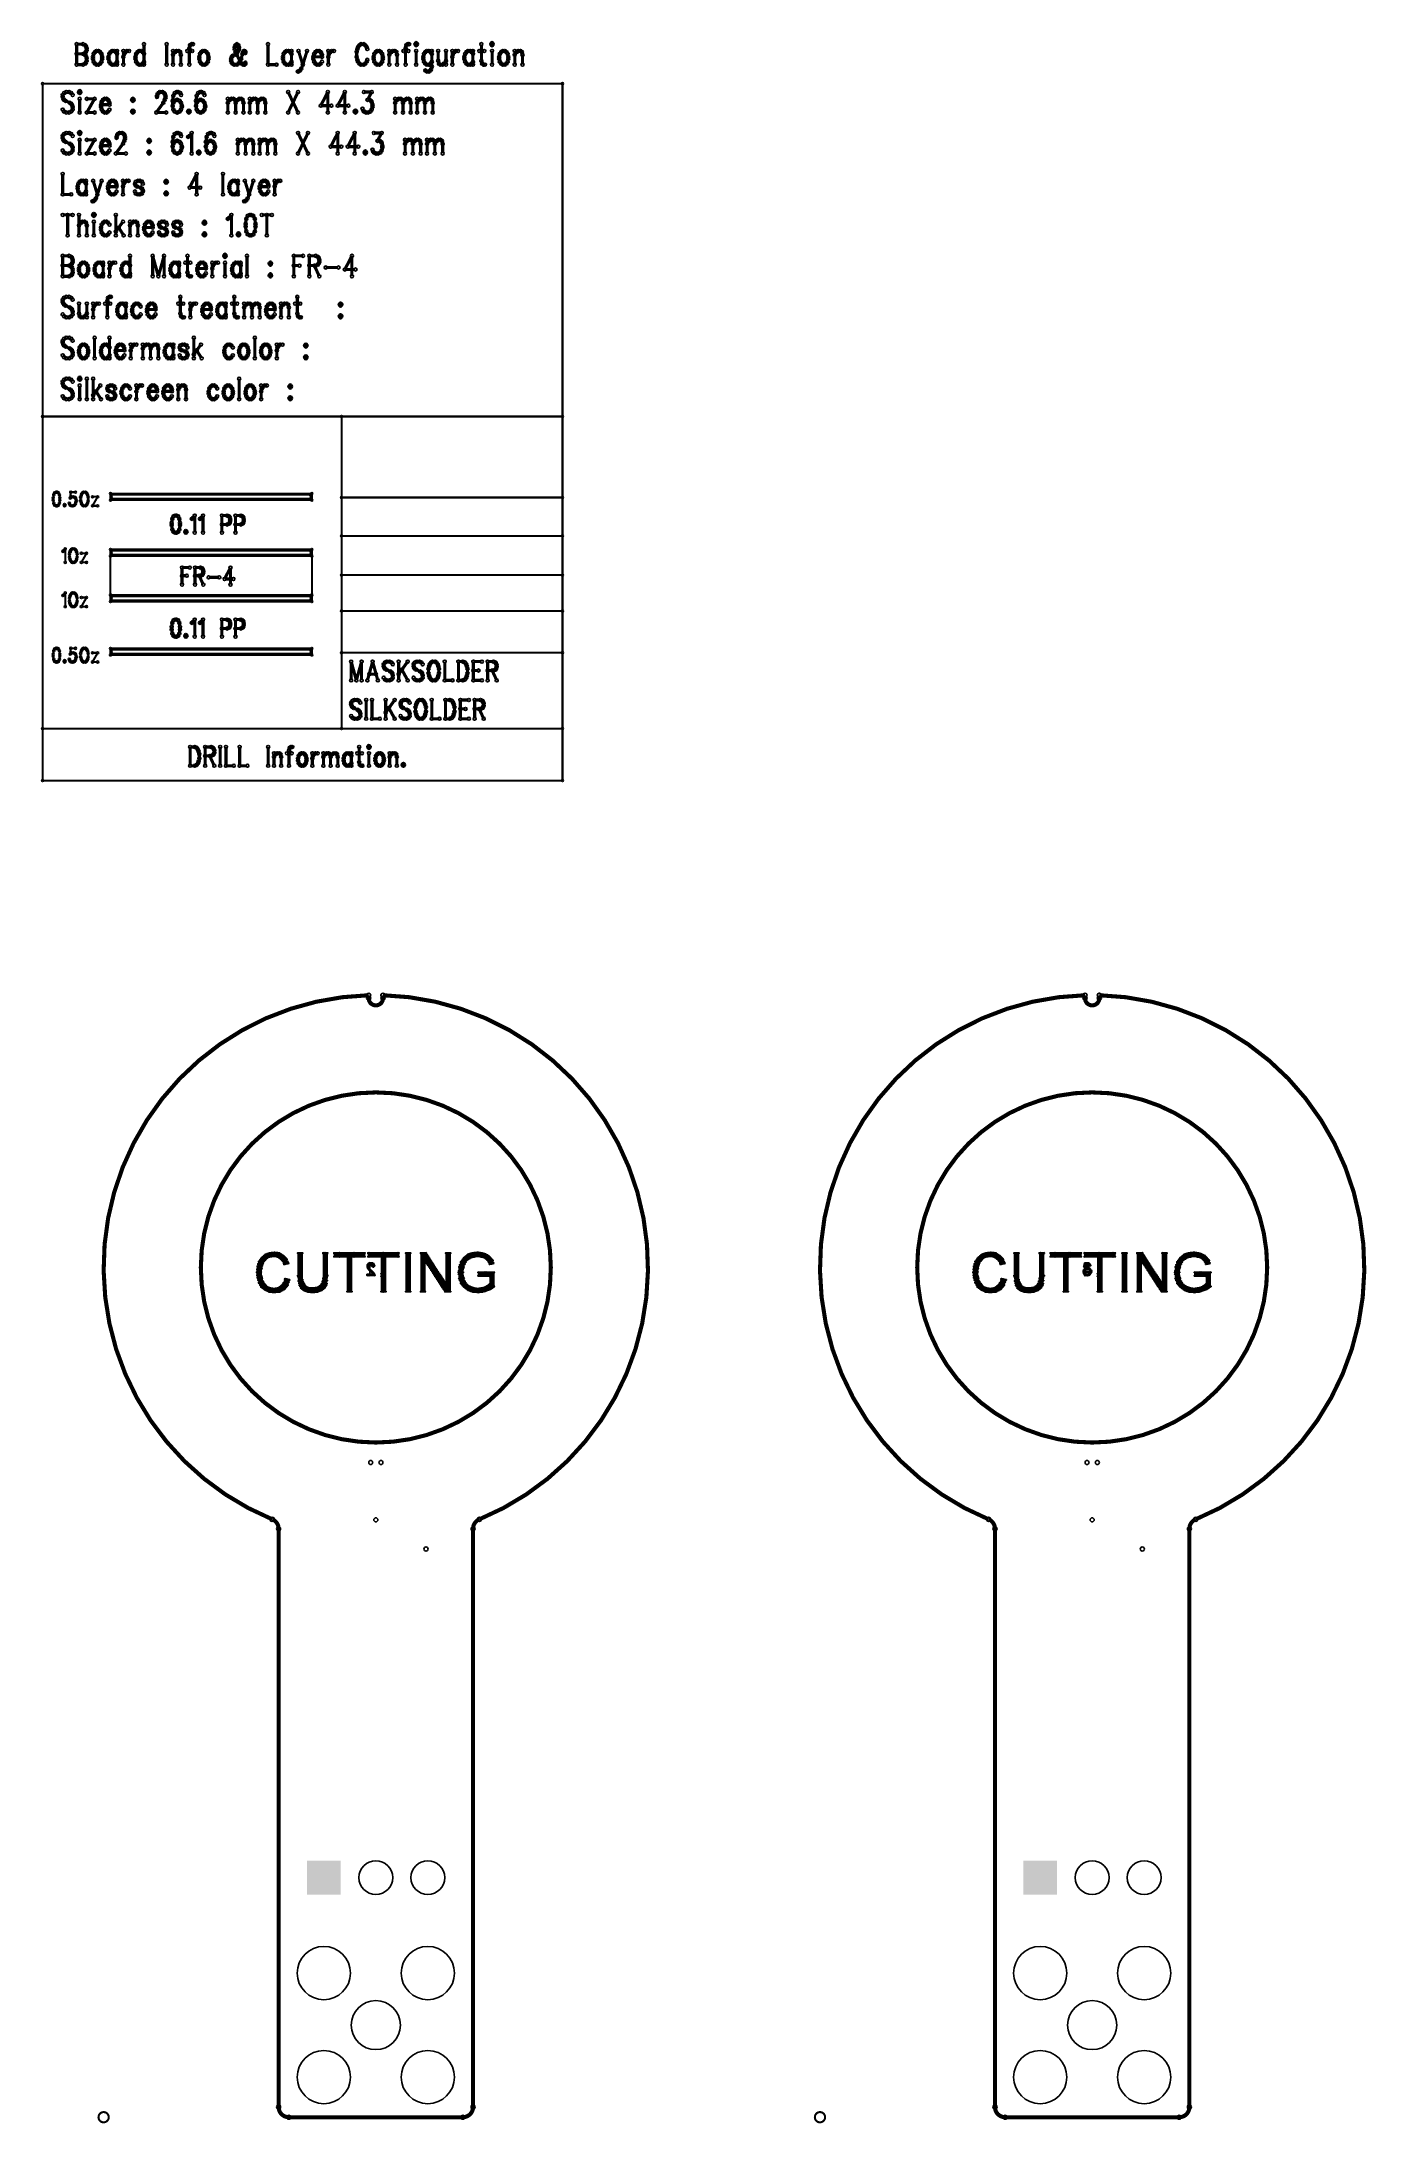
# Model space of a CAD drawing. Extents: x 97 to 162, y 100 to 201.
import ezdxf

# ---------------------------------------------------------------- set-up
doc = ezdxf.new("R2010")
doc.units = 0
doc.layers.get('0').update_dxf_attribs({"linetype": 'CONTINUOUS'})
doc.layers.add('S-MASK_GBR', color=1, linetype='CONTINUOUS')
doc.layers.add('S-SILK_GBR', color=4, linetype='CONTINUOUS')

# ---------------------------------------------------------------- blocks, each defined once
blk = doc.blocks.new('ROUND_11')
blk.add_circle((0, 0), 0.0999)
blk = doc.blocks.new('SQUARE_15')
blk.add_solid([(0.824992, 0.824992), (0.824992, -0.824992), (-0.824992, 0.824992), (-0.824992, -0.824992)])
blk = doc.blocks.new('ROUND_16')
blk.add_circle((0, 0), 0.825)
blk = doc.blocks.new('ROUND_23')
blk.add_circle((0, 0), 1.2)
blk = doc.blocks.new('ROUND_24')
blk.add_circle((0, 0), 1.3)
blk = doc.blocks.new('ROUND_2')
blk.add_circle((0, 0), 0.025)
blk = doc.blocks.new('ROUND_6')
blk.add_circle((0, 0), 0.0762)
blk = doc.blocks.new('ROUND_9')
blk.add_circle((0, 0), 0.0508)
blk = doc.blocks.new('ROUND_10')
blk.add_circle((0, 0), 0.05)

msp = doc.modelspace()

# ---------------------------------------------------------------- linework, layer by layer
at = {"layer": 'S-MASK_GBR'}
for points, const_width in [([(98.682048, 201.24293), (98.682048, 200.242678)], 0.1524), ([(98.682048, 201.24293), (98.993706, 201.24293)], 0.1524), ([(98.993706, 201.24293), (99.097592, 201.195178)], 0.1524), ([(101.972364, 201.24293), (101.972364, 200.242678)], 0.1524), ([(103.08082, 201.24293), (103.08082, 200.242678)], 0.1524), ([(104.293162, 201.24293), (104.22382, 201.195178)], 0.1524), ([(104.36225, 201.24293), (104.293162, 201.24293)], 0.1524), ([(106.50982, 201.24293), (106.440478, 201.195178)], 0.1524), ([(106.579162, 201.195178), (106.50982, 201.24293)], 0.1524), ([(108.03382, 201.24293), (108.03382, 200.242678)], 0.1524), ([(112.571276, 201.24293), (112.501934, 201.195178)], 0.1524), ([(112.709706, 201.24293), (112.571276, 201.24293)], 0.1524), ([(112.779048, 201.195178), (112.709706, 201.24293)], 0.1524), ([(114.857276, 201.24293), (114.787934, 201.195178)], 0.1524), ([(114.926364, 201.24293), (114.857276, 201.24293)], 0.1524), ([(115.27282, 201.290428), (115.238276, 201.24293)], 0.1524), ([(115.238276, 201.24293), (115.27282, 201.195178)], 0.1524), ([(115.307364, 201.24293), (115.27282, 201.290428)], 0.1524), ([(115.27282, 201.195178), (115.307364, 201.24293)], 0.1524), ([(118.45925, 201.24293), (118.45925, 200.433178)], 0.1524), ([(118.978934, 201.290428), (118.94439, 201.24293)], 0.1524), ([(118.94439, 201.24293), (118.978934, 201.195178)], 0.1524), ([(119.013478, 201.24293), (118.978934, 201.290428)], 0.1524), ([(118.978934, 201.195178), (119.013478, 201.24293)], 0.1524), ([(98.682048, 200.76668), (98.993706, 200.76668)], 0.1524), ([(98.993706, 200.242678), (98.682048, 200.242678)], 0.1524), ([(99.097592, 200.814178), (98.993706, 200.76668)], 0.1524), ([(98.993706, 200.76668), (99.097592, 200.718928)], 0.1524), ([(99.097592, 200.29043), (98.993706, 200.242678)], 0.1524), ([(99.097592, 201.195178), (99.13239, 201.14768)], 0.1524), ([(99.13239, 200.86193), (99.097592, 200.814178)], 0.1524), ([(99.097592, 200.718928), (99.13239, 200.67143)], 0.1524), ([(99.13239, 200.337928), (99.097592, 200.29043)], 0.1524), ([(99.13239, 201.14768), (99.166934, 201.05243)], 0.1524), ([(99.166934, 200.95718), (99.13239, 200.86193)], 0.1524), ([(99.13239, 200.67143), (99.166934, 200.57618)], 0.1524), ([(99.166934, 200.433178), (99.13239, 200.337928)], 0.1524), ([(99.166934, 201.05243), (99.166934, 200.95718)], 0.1524), ([(99.166934, 200.57618), (99.166934, 200.433178)], 0.1524), ([(99.51339, 200.76668), (99.478592, 200.623678)], 0.1524), ([(99.478592, 200.623678), (99.478592, 200.528428)], 0.1524), ([(99.478592, 200.528428), (99.51339, 200.38568)], 0.1524), ([(99.582478, 200.86193), (99.51339, 200.76668)], 0.1524), ([(99.51339, 200.38568), (99.582478, 200.29043)], 0.1524), ([(99.65182, 200.909428), (99.582478, 200.86193)], 0.1524), ([(99.582478, 200.29043), (99.65182, 200.242678)], 0.1524), ([(99.755706, 200.909428), (99.65182, 200.909428)], 0.1524), ([(99.65182, 200.242678), (99.755706, 200.242678)], 0.1524), ([(99.825048, 200.86193), (99.755706, 200.909428)], 0.1524), ([(99.755706, 200.242678), (99.825048, 200.29043)], 0.1524), ([(99.89439, 200.76668), (99.825048, 200.86193)], 0.1524), ([(99.825048, 200.29043), (99.89439, 200.38568)], 0.1524), ([(99.928934, 200.623678), (99.89439, 200.76668)], 0.1524), ([(99.89439, 200.38568), (99.928934, 200.528428)], 0.1524), ([(99.928934, 200.528428), (99.928934, 200.623678)], 0.1524), ([(100.27539, 200.76668), (100.240592, 200.623678)], 0.1524), ([(100.240592, 200.623678), (100.240592, 200.528428)], 0.1524), ([(100.240592, 200.528428), (100.27539, 200.38568)], 0.1524), ([(100.344478, 200.86193), (100.27539, 200.76668)], 0.1524), ([(100.27539, 200.38568), (100.344478, 200.29043)], 0.1524), ([(100.41382, 200.909428), (100.344478, 200.86193)], 0.1524), ([(100.344478, 200.29043), (100.41382, 200.242678)], 0.1524), ([(100.517706, 200.909428), (100.41382, 200.909428)], 0.1524), ([(100.41382, 200.242678), (100.517706, 200.242678)], 0.1524), ([(100.587048, 200.86193), (100.517706, 200.909428)], 0.1524), ([(100.517706, 200.242678), (100.587048, 200.29043)], 0.1524), ([(100.65639, 200.76668), (100.587048, 200.86193)], 0.1524), ([(100.587048, 200.29043), (100.65639, 200.38568)], 0.1524), ([(100.65639, 200.909428), (100.65639, 200.242678)], 0.1524), ([(100.968048, 200.909428), (100.968048, 200.242678)], 0.1524), ([(100.968048, 200.623678), (101.002592, 200.76668)], 0.1524), ([(101.002592, 200.76668), (101.071934, 200.86193)], 0.1524), ([(101.071934, 200.86193), (101.141276, 200.909428)], 0.1524), ([(101.141276, 200.909428), (101.245162, 200.909428)], 0.1524), ([(101.591364, 200.76668), (101.55682, 200.623678)], 0.1524), ([(101.55682, 200.623678), (101.55682, 200.528428)], 0.1524), ([(101.55682, 200.528428), (101.591364, 200.38568)], 0.1524), ([(101.660706, 200.86193), (101.591364, 200.76668)], 0.1524), ([(101.591364, 200.38568), (101.660706, 200.29043)], 0.1524), ([(101.730048, 200.909428), (101.660706, 200.86193)], 0.1524), ([(101.660706, 200.29043), (101.730048, 200.242678)], 0.1524), ([(101.833934, 200.909428), (101.730048, 200.909428)], 0.1524), ([(101.730048, 200.242678), (101.833934, 200.242678)], 0.1524), ([(101.903276, 200.86193), (101.833934, 200.909428)], 0.1524), ([(101.833934, 200.242678), (101.903276, 200.29043)], 0.1524), ([(101.972364, 200.76668), (101.903276, 200.86193)], 0.1524), ([(101.903276, 200.29043), (101.972364, 200.38568)], 0.1524), ([(103.392478, 200.909428), (103.392478, 200.242678)], 0.1524), ([(103.392478, 200.718928), (103.496364, 200.86193)], 0.1524), ([(103.496364, 200.86193), (103.565706, 200.909428)], 0.1524), ([(103.565706, 200.909428), (103.669592, 200.909428)], 0.1524), ([(103.669592, 200.909428), (103.738934, 200.86193)], 0.1524), ([(103.738934, 200.86193), (103.773478, 200.718928)], 0.1524), ([(103.773478, 200.718928), (103.773478, 200.242678)], 0.1524), ([(104.08539, 200.909428), (104.327706, 200.909428)], 0.1524), ([(104.22382, 201.195178), (104.189276, 201.05243)], 0.1524), ([(104.189276, 201.05243), (104.189276, 200.242678)], 0.1524), ([(104.708706, 200.76668), (104.674162, 200.623678)], 0.1524), ([(104.674162, 200.623678), (104.674162, 200.528428)], 0.1524), ([(104.674162, 200.528428), (104.708706, 200.38568)], 0.1524), ([(104.778048, 200.86193), (104.708706, 200.76668)], 0.1524), ([(104.708706, 200.38568), (104.778048, 200.29043)], 0.1524), ([(104.84739, 200.909428), (104.778048, 200.86193)], 0.1524), ([(104.778048, 200.29043), (104.84739, 200.242678)], 0.1524), ([(104.951276, 200.909428), (104.84739, 200.909428)], 0.1524), ([(104.84739, 200.242678), (104.951276, 200.242678)], 0.1524), ([(105.020364, 200.86193), (104.951276, 200.909428)], 0.1524), ([(104.951276, 200.242678), (105.020364, 200.29043)], 0.1524), ([(105.089706, 200.76668), (105.020364, 200.86193)], 0.1524), ([(105.020364, 200.29043), (105.089706, 200.38568)], 0.1524), ([(105.12425, 200.623678), (105.089706, 200.76668)], 0.1524), ([(105.089706, 200.38568), (105.12425, 200.528428)], 0.1524), ([(105.12425, 200.528428), (105.12425, 200.623678)], 0.1524), ([(106.232706, 200.528428), (106.26725, 200.623678)], 0.1524), ([(106.232706, 200.433178), (106.232706, 200.528428)], 0.1524), ([(106.26725, 200.337928), (106.232706, 200.433178)], 0.1524), ([(106.26725, 200.623678), (106.302048, 200.67143)], 0.1524), ([(106.302048, 200.29043), (106.26725, 200.337928)], 0.1524), ([(106.302048, 200.67143), (106.544364, 200.86193)], 0.1524), ([(106.37139, 200.242678), (106.302048, 200.29043)], 0.1524), ([(106.50982, 200.242678), (106.37139, 200.242678)], 0.1524), ([(106.440478, 201.195178), (106.405934, 201.099928)], 0.1524), ([(106.405934, 201.099928), (106.405934, 201.004678)], 0.1524), ([(106.405934, 201.004678), (106.440478, 200.86193)], 0.1524), ([(106.440478, 200.86193), (106.50982, 200.718928)], 0.1524), ([(106.50982, 200.718928), (106.683048, 200.38568)], 0.1524), ([(106.579162, 200.29043), (106.50982, 200.242678)], 0.1524), ([(106.544364, 200.86193), (106.579162, 200.909428)], 0.1524), ([(106.613706, 201.099928), (106.579162, 201.195178)], 0.1524), ([(106.579162, 200.909428), (106.613706, 201.004678)], 0.1524), ([(106.64825, 200.38568), (106.579162, 200.29043)], 0.1524), ([(106.613706, 201.004678), (106.613706, 201.099928)], 0.1524), ([(106.717592, 200.528428), (106.64825, 200.38568)], 0.1524), ([(106.683048, 200.38568), (106.75239, 200.29043)], 0.1524), ([(106.786934, 200.76668), (106.717592, 200.528428)], 0.1524), ([(106.75239, 200.29043), (106.821478, 200.242678)], 0.1524), ([(106.821478, 200.86193), (106.786934, 200.76668)], 0.1524), ([(106.856276, 200.909428), (106.821478, 200.86193)], 0.1524), ([(106.821478, 200.242678), (106.89082, 200.242678)], 0.1524), ([(106.89082, 200.909428), (106.856276, 200.909428)], 0.1524), ([(106.925364, 200.86193), (106.89082, 200.909428)], 0.1524), ([(106.89082, 200.242678), (106.925364, 200.29043)], 0.1524), ([(106.925364, 200.814178), (106.925364, 200.86193)], 0.1524), ([(106.925364, 200.29043), (106.925364, 200.337928)], 0.1524), ([(108.03382, 200.242678), (108.449364, 200.242678)], 0.1524), ([(108.79582, 200.76668), (108.761276, 200.623678)], 0.1524), ([(108.761276, 200.623678), (108.761276, 200.528428)], 0.1524), ([(108.761276, 200.528428), (108.79582, 200.38568)], 0.1524), ([(108.865162, 200.86193), (108.79582, 200.76668)], 0.1524), ([(108.79582, 200.38568), (108.865162, 200.29043)], 0.1524), ([(108.93425, 200.909428), (108.865162, 200.86193)], 0.1524), ([(108.865162, 200.29043), (108.93425, 200.242678)], 0.1524), ([(109.03839, 200.909428), (108.93425, 200.909428)], 0.1524), ([(108.93425, 200.242678), (109.03839, 200.242678)], 0.1524), ([(109.107478, 200.86193), (109.03839, 200.909428)], 0.1524), ([(109.03839, 200.242678), (109.107478, 200.29043)], 0.1524), ([(109.17682, 200.76668), (109.107478, 200.86193)], 0.1524), ([(109.107478, 200.29043), (109.17682, 200.38568)], 0.1524), ([(109.17682, 200.909428), (109.17682, 200.242678)], 0.1524), ([(109.523276, 200.909428), (109.731048, 200.242678)], 0.1524), ([(109.731048, 200.242678), (109.661706, 200.052178)], 0.1524), ([(109.93882, 200.909428), (109.731048, 200.242678)], 0.1524), ([(110.285276, 200.76668), (110.250478, 200.623678)], 0.1524), ([(110.250478, 200.623678), (110.666276, 200.623678)], 0.1524), ([(110.250478, 200.623678), (110.250478, 200.528428)], 0.1524), ([(110.250478, 200.528428), (110.285276, 200.38568)], 0.1524), ([(110.354364, 200.86193), (110.285276, 200.76668)], 0.1524), ([(110.285276, 200.38568), (110.354364, 200.29043)], 0.1524), ([(110.423706, 200.909428), (110.354364, 200.86193)], 0.1524), ([(110.354364, 200.29043), (110.423706, 200.242678)], 0.1524), ([(110.527592, 200.909428), (110.423706, 200.909428)], 0.1524), ([(110.423706, 200.242678), (110.527592, 200.242678)], 0.1524), ([(110.596934, 200.86193), (110.527592, 200.909428)], 0.1524), ([(110.527592, 200.242678), (110.596934, 200.29043)], 0.1524), ([(110.631478, 200.814178), (110.596934, 200.86193)], 0.1524), ([(110.596934, 200.29043), (110.666276, 200.38568)], 0.1524), ([(110.666276, 200.718928), (110.631478, 200.814178)], 0.1524), ([(110.666276, 200.623678), (110.666276, 200.718928)], 0.1524), ([(110.977934, 200.909428), (110.977934, 200.242678)], 0.1524), ([(110.977934, 200.623678), (111.012478, 200.76668)], 0.1524), ([(111.012478, 200.76668), (111.08182, 200.86193)], 0.1524), ([(111.08182, 200.86193), (111.151162, 200.909428)], 0.1524), ([(111.151162, 200.909428), (111.255048, 200.909428)], 0.1524), ([(112.398048, 201.004678), (112.36325, 200.86193)], 0.1524), ([(112.36325, 200.86193), (112.36325, 200.623678)], 0.1524), ([(112.36325, 200.623678), (112.398048, 200.48093)], 0.1524), ([(112.432592, 201.099928), (112.398048, 201.004678)], 0.1524), ([(112.398048, 200.48093), (112.432592, 200.38568)], 0.1524), ([(112.501934, 201.195178), (112.432592, 201.099928)], 0.1524), ([(112.432592, 200.38568), (112.501934, 200.29043)], 0.1524), ([(112.501934, 200.29043), (112.571276, 200.242678)], 0.1524), ([(112.571276, 200.242678), (112.709706, 200.242678)], 0.1524), ([(112.709706, 200.242678), (112.779048, 200.29043)], 0.1524), ([(112.84839, 201.099928), (112.779048, 201.195178)], 0.1524), ([(112.779048, 200.29043), (112.84839, 200.38568)], 0.1524), ([(112.882934, 201.004678), (112.84839, 201.099928)], 0.1524), ([(112.84839, 200.38568), (112.882934, 200.48093)], 0.1524), ([(113.22939, 200.76668), (113.194592, 200.623678)], 0.1524), ([(113.194592, 200.623678), (113.194592, 200.528428)], 0.1524), ([(113.194592, 200.528428), (113.22939, 200.38568)], 0.1524), ([(113.298478, 200.86193), (113.22939, 200.76668)], 0.1524), ([(113.22939, 200.38568), (113.298478, 200.29043)], 0.1524), ([(113.36782, 200.909428), (113.298478, 200.86193)], 0.1524), ([(113.298478, 200.29043), (113.36782, 200.242678)], 0.1524), ([(113.471706, 200.909428), (113.36782, 200.909428)], 0.1524), ([(113.36782, 200.242678), (113.471706, 200.242678)], 0.1524), ([(113.541048, 200.86193), (113.471706, 200.909428)], 0.1524), ([(113.471706, 200.242678), (113.541048, 200.29043)], 0.1524), ([(113.61039, 200.76668), (113.541048, 200.86193)], 0.1524), ([(113.541048, 200.29043), (113.61039, 200.38568)], 0.1524), ([(113.644934, 200.623678), (113.61039, 200.76668)], 0.1524), ([(113.61039, 200.38568), (113.644934, 200.528428)], 0.1524), ([(113.644934, 200.528428), (113.644934, 200.623678)], 0.1524), ([(113.956592, 200.909428), (113.956592, 200.242678)], 0.1524), ([(113.956592, 200.718928), (114.060478, 200.86193)], 0.1524), ([(114.060478, 200.86193), (114.12982, 200.909428)], 0.1524), ([(114.12982, 200.909428), (114.233706, 200.909428)], 0.1524), ([(114.233706, 200.909428), (114.303048, 200.86193)], 0.1524), ([(114.303048, 200.86193), (114.337592, 200.718928)], 0.1524), ([(114.337592, 200.718928), (114.337592, 200.242678)], 0.1524), ([(114.64925, 200.909428), (114.89182, 200.909428)], 0.1524), ([(114.787934, 201.195178), (114.75339, 201.05243)], 0.1524), ([(114.75339, 201.05243), (114.75339, 200.242678)], 0.1524), ([(115.27282, 200.909428), (115.27282, 200.242678)], 0.1524), ([(115.65382, 200.76668), (115.619276, 200.623678)], 0.1524), ([(115.619276, 200.623678), (115.619276, 200.528428)], 0.1524), ([(115.619276, 200.528428), (115.65382, 200.38568)], 0.1524), ([(115.723162, 200.86193), (115.65382, 200.76668)], 0.1524), ([(115.65382, 200.38568), (115.723162, 200.29043)], 0.1524), ([(115.79225, 200.909428), (115.723162, 200.86193)], 0.1524), ([(115.723162, 200.29043), (115.79225, 200.242678)], 0.1524), ([(115.89639, 200.909428), (115.79225, 200.909428)], 0.1524), ([(115.79225, 200.242678), (115.89639, 200.242678)], 0.1524), ([(115.965478, 200.86193), (115.89639, 200.909428)], 0.1524), ([(115.89639, 200.242678), (115.965478, 200.29043)], 0.1524), ([(116.03482, 200.76668), (115.965478, 200.86193)], 0.1524), ([(115.965478, 200.29043), (116.03482, 200.38568)], 0.1524), ([(116.03482, 200.909428), (116.03482, 200.147428)], 0.1524), ([(116.346478, 200.909428), (116.346478, 200.433178)], 0.1524), ([(116.346478, 200.433178), (116.381276, 200.29043)], 0.1524), ([(116.381276, 200.29043), (116.450364, 200.242678)], 0.1524), ([(116.450364, 200.242678), (116.55425, 200.242678)], 0.1524), ([(116.55425, 200.242678), (116.623592, 200.29043)], 0.1524), ([(116.623592, 200.29043), (116.727478, 200.433178)], 0.1524), ([(116.727478, 200.909428), (116.727478, 200.242678)], 0.1524), ([(117.03939, 200.909428), (117.03939, 200.242678)], 0.1524), ([(117.03939, 200.623678), (117.073934, 200.76668)], 0.1524), ([(117.073934, 200.76668), (117.143276, 200.86193)], 0.1524), ([(117.143276, 200.86193), (117.212364, 200.909428)], 0.1524), ([(117.212364, 200.909428), (117.31625, 200.909428)], 0.1524), ([(117.662706, 200.76668), (117.628162, 200.623678)], 0.1524), ([(117.628162, 200.623678), (117.628162, 200.528428)], 0.1524), ([(117.628162, 200.528428), (117.662706, 200.38568)], 0.1524), ([(117.732048, 200.86193), (117.662706, 200.76668)], 0.1524), ([(117.662706, 200.38568), (117.732048, 200.29043)], 0.1524), ([(117.80139, 200.909428), (117.732048, 200.86193)], 0.1524), ([(117.732048, 200.29043), (117.80139, 200.242678)], 0.1524), ([(117.905276, 200.909428), (117.80139, 200.909428)], 0.1524), ([(117.80139, 200.242678), (117.905276, 200.242678)], 0.1524), ([(117.974364, 200.86193), (117.905276, 200.909428)], 0.1524), ([(117.905276, 200.242678), (117.974364, 200.29043)], 0.1524), ([(118.043706, 200.76668), (117.974364, 200.86193)], 0.1524), ([(117.974364, 200.29043), (118.043706, 200.38568)], 0.1524), ([(118.043706, 200.909428), (118.043706, 200.242678)], 0.1524), ([(118.355364, 200.909428), (118.597934, 200.909428)], 0.1524), ([(118.45925, 200.433178), (118.494048, 200.29043)], 0.1524), ([(118.494048, 200.29043), (118.56339, 200.242678)], 0.1524), ([(118.56339, 200.242678), (118.632478, 200.242678)], 0.1524), ([(118.978934, 200.909428), (118.978934, 200.242678)], 0.1524), ([(119.359934, 200.76668), (119.32539, 200.623678)], 0.1524), ([(119.32539, 200.623678), (119.32539, 200.528428)], 0.1524), ([(119.32539, 200.528428), (119.359934, 200.38568)], 0.1524), ([(119.429276, 200.86193), (119.359934, 200.76668)], 0.1524), ([(119.359934, 200.38568), (119.429276, 200.29043)], 0.1524), ([(119.498364, 200.909428), (119.429276, 200.86193)], 0.1524), ([(119.429276, 200.29043), (119.498364, 200.242678)], 0.1524), ([(119.60225, 200.909428), (119.498364, 200.909428)], 0.1524), ([(119.498364, 200.242678), (119.60225, 200.242678)], 0.1524), ([(119.671592, 200.86193), (119.60225, 200.909428)], 0.1524), ([(119.60225, 200.242678), (119.671592, 200.29043)], 0.1524), ([(119.740934, 200.76668), (119.671592, 200.86193)], 0.1524), ([(119.671592, 200.29043), (119.740934, 200.38568)], 0.1524), ([(119.775478, 200.623678), (119.740934, 200.76668)], 0.1524), ([(119.740934, 200.38568), (119.775478, 200.528428)], 0.1524), ([(119.775478, 200.528428), (119.775478, 200.623678)], 0.1524), ([(120.08739, 200.909428), (120.08739, 200.242678)], 0.1524), ([(120.08739, 200.718928), (120.191276, 200.86193)], 0.1524), ([(120.191276, 200.86193), (120.260364, 200.909428)], 0.1524), ([(120.260364, 200.909428), (120.36425, 200.909428)], 0.1524), ([(120.36425, 200.909428), (120.433592, 200.86193)], 0.1524), ([(120.433592, 200.86193), (120.46839, 200.718928)], 0.1524), ([(120.46839, 200.718928), (120.46839, 200.242678)], 0.1524), ([(97.020634, 199.314054), (97.020634, 165.278054)], 0.100076), ([(122.420634, 199.314054), (97.020634, 199.314054)], 0.100076), ([(109.523276, 199.90943), (109.488478, 199.90943)], 0.1524), ([(109.592364, 199.956928), (109.523276, 199.90943)], 0.1524), ([(109.661706, 200.052178), (109.592364, 199.956928)], 0.1524), ([(115.79225, 199.90943), (115.723162, 199.956928)], 0.1524), ([(115.89639, 199.90943), (115.79225, 199.90943)], 0.1524), ([(115.965478, 199.956928), (115.89639, 199.90943)], 0.1524), ([(116.000276, 200.00468), (115.965478, 199.956928)], 0.1524), ([(116.03482, 200.147428), (116.000276, 200.00468)], 0.1524), ([(122.420634, 165.278054), (122.420634, 199.314054)], 0.100076), ([(98.069146, 198.857108), (98.000058, 198.761858)], 0.1524), ([(98.000058, 198.761858), (98.000058, 198.666608)], 0.1524), ([(98.000058, 198.666608), (98.034602, 198.571358)], 0.1524), ([(98.034602, 198.571358), (98.069146, 198.52386)], 0.1524), ([(98.173286, 198.90486), (98.069146, 198.857108)], 0.1524), ([(98.069146, 198.52386), (98.138488, 198.476108)], 0.1524), ([(98.138488, 198.476108), (98.34626, 198.380858)], 0.1524), ([(98.311716, 198.90486), (98.173286, 198.90486)], 0.1524), ([(98.415602, 198.857108), (98.311716, 198.90486)], 0.1524), ([(98.34626, 198.380858), (98.415602, 198.33336)], 0.1524), ([(98.484944, 198.761858), (98.415602, 198.857108)], 0.1524), ([(98.415602, 198.33336), (98.450146, 198.285608)], 0.1524), ([(98.450146, 198.285608), (98.484944, 198.190358)], 0.1524), ([(98.484944, 198.190358), (98.484944, 198.04761)], 0.1524), ([(98.831146, 198.952358), (98.796602, 198.90486)], 0.1524), ([(98.796602, 198.90486), (98.831146, 198.857108)], 0.1524), ([(98.865944, 198.90486), (98.831146, 198.952358)], 0.1524), ([(98.831146, 198.857108), (98.865944, 198.90486)], 0.1524), ([(98.831146, 198.571358), (98.831146, 197.904608)], 0.1524), ([(99.558602, 198.571358), (99.177602, 197.904608)], 0.1524), ([(99.177602, 198.571358), (99.558602, 198.571358)], 0.1524), ([(99.905058, 198.42861), (99.87026, 198.285608)], 0.1524), ([(99.87026, 198.285608), (100.286058, 198.285608)], 0.1524), ([(99.87026, 198.285608), (99.87026, 198.190358)], 0.1524), ([(99.87026, 198.190358), (99.905058, 198.04761)], 0.1524), ([(99.974146, 198.52386), (99.905058, 198.42861)], 0.1524), ([(100.043488, 198.571358), (99.974146, 198.52386)], 0.1524), ([(100.147374, 198.571358), (100.043488, 198.571358)], 0.1524), ([(100.216716, 198.52386), (100.147374, 198.571358)], 0.1524), ([(100.25126, 198.476108), (100.216716, 198.52386)], 0.1524), ([(100.286058, 198.380858), (100.25126, 198.476108)], 0.1524), ([(100.286058, 198.285608), (100.286058, 198.380858)], 0.1524), ([(101.429058, 198.571358), (101.39426, 198.52386)], 0.1524), ([(101.39426, 198.52386), (101.429058, 198.476108)], 0.1524), ([(101.463602, 198.52386), (101.429058, 198.571358)], 0.1524), ([(101.429058, 198.476108), (101.463602, 198.52386)], 0.1524), ([(102.91826, 198.380858), (102.572058, 197.904608)], 0.1524), ([(102.606602, 198.71436), (102.641146, 198.80961)], 0.1524), ([(102.606602, 198.666608), (102.606602, 198.71436)], 0.1524), ([(102.641146, 198.80961), (102.675944, 198.857108)], 0.1524), ([(102.675944, 198.857108), (102.745286, 198.90486)], 0.1524), ([(102.745286, 198.90486), (102.883716, 198.90486)], 0.1524), ([(102.883716, 198.90486), (102.953058, 198.857108)], 0.1524), ([(102.987602, 198.52386), (102.91826, 198.380858)], 0.1524), ([(102.953058, 198.857108), (102.987602, 198.80961)], 0.1524), ([(102.987602, 198.80961), (103.022146, 198.71436)], 0.1524), ([(103.022146, 198.61911), (102.987602, 198.52386)], 0.1524), ([(103.022146, 198.71436), (103.022146, 198.61911)], 0.1524), ([(103.403146, 198.71436), (103.368602, 198.476108)], 0.1524), ([(103.368602, 198.476108), (103.368602, 198.23811)], 0.1524), ([(103.403146, 198.380858), (103.368602, 198.23811)], 0.1524), ([(103.368602, 198.23811), (103.403146, 198.04761)], 0.1524), ([(103.472488, 198.857108), (103.403146, 198.71436)], 0.1524), ([(103.472488, 198.476108), (103.403146, 198.380858)], 0.1524), ([(103.576374, 198.90486), (103.472488, 198.857108)], 0.1524), ([(103.576374, 198.52386), (103.472488, 198.476108)], 0.1524), ([(103.645716, 198.90486), (103.576374, 198.90486)], 0.1524), ([(103.611172, 198.52386), (103.576374, 198.52386)], 0.1524), ([(103.715058, 198.476108), (103.611172, 198.52386)], 0.1524), ([(103.749602, 198.857108), (103.645716, 198.90486)], 0.1524), ([(103.784146, 198.380858), (103.715058, 198.476108)], 0.1524), ([(103.784146, 198.761858), (103.749602, 198.857108)], 0.1524), ([(103.818944, 198.23811), (103.784146, 198.380858)], 0.1524), ([(103.784146, 198.04761), (103.818944, 198.190358)], 0.1524), ([(103.818944, 198.190358), (103.818944, 198.23811)], 0.1524), ([(104.546146, 198.71436), (104.511602, 198.476108)], 0.1524), ([(104.511602, 198.476108), (104.511602, 198.23811)], 0.1524), ([(104.546146, 198.380858), (104.511602, 198.23811)], 0.1524), ([(104.511602, 198.23811), (104.546146, 198.04761)], 0.1524), ([(104.615488, 198.857108), (104.546146, 198.71436)], 0.1524), ([(104.615488, 198.476108), (104.546146, 198.380858)], 0.1524), ([(104.719374, 198.90486), (104.615488, 198.857108)], 0.1524), ([(104.719374, 198.52386), (104.615488, 198.476108)], 0.1524), ([(104.788716, 198.90486), (104.719374, 198.90486)], 0.1524), ([(104.754172, 198.52386), (104.719374, 198.52386)], 0.1524), ([(104.858058, 198.476108), (104.754172, 198.52386)], 0.1524), ([(104.892602, 198.857108), (104.788716, 198.90486)], 0.1524), ([(104.927146, 198.380858), (104.858058, 198.476108)], 0.1524), ([(104.927146, 198.761858), (104.892602, 198.857108)], 0.1524), ([(104.961944, 198.23811), (104.927146, 198.380858)], 0.1524), ([(104.927146, 198.04761), (104.961944, 198.190358)], 0.1524), ([(104.961944, 198.190358), (104.961944, 198.23811)], 0.1524), ([(106.070146, 198.571358), (106.070146, 197.904608)], 0.1524), ([(106.070146, 198.380858), (106.174286, 198.52386)], 0.1524), ([(106.174286, 198.52386), (106.243374, 198.571358)], 0.1524), ([(106.243374, 198.571358), (106.34726, 198.571358)], 0.1524), ([(106.34726, 198.571358), (106.416602, 198.52386)], 0.1524), ([(106.416602, 198.52386), (106.451146, 198.380858)], 0.1524), ([(106.451146, 198.380858), (106.555286, 198.52386)], 0.1524), ([(106.451146, 198.380858), (106.451146, 197.904608)], 0.1524), ([(106.555286, 198.52386), (106.624374, 198.571358)], 0.1524), ([(106.624374, 198.571358), (106.72826, 198.571358)], 0.1524), ([(106.72826, 198.571358), (106.797602, 198.52386)], 0.1524), ([(106.797602, 198.52386), (106.832146, 198.380858)], 0.1524), ([(106.832146, 198.380858), (106.832146, 197.904608)], 0.1524), ([(107.144058, 198.571358), (107.144058, 197.904608)], 0.1524), ([(107.144058, 198.380858), (107.247944, 198.52386)], 0.1524), ([(107.247944, 198.52386), (107.317286, 198.571358)], 0.1524), ([(107.317286, 198.571358), (107.421172, 198.571358)], 0.1524), ([(107.421172, 198.571358), (107.49026, 198.52386)], 0.1524), ([(107.49026, 198.52386), (107.525058, 198.380858)], 0.1524), ([(107.525058, 198.380858), (107.628944, 198.52386)], 0.1524), ([(107.525058, 198.380858), (107.525058, 197.904608)], 0.1524), ([(107.628944, 198.52386), (107.698286, 198.571358)], 0.1524), ([(107.698286, 198.571358), (107.802172, 198.571358)], 0.1524), ([(107.802172, 198.571358), (107.87126, 198.52386)], 0.1524), ([(107.87126, 198.52386), (107.906058, 198.380858)], 0.1524), ([(107.906058, 198.380858), (107.906058, 197.904608)], 0.1524), ([(109.01426, 198.90486), (109.499146, 197.904608)], 0.1524), ([(109.499146, 198.90486), (109.01426, 197.904608)], 0.1524), ([(110.954058, 198.90486), (110.607602, 198.23811)], 0.1524), ([(110.607602, 198.23811), (111.127286, 198.23811)], 0.1524), ([(110.954058, 198.90486), (110.954058, 197.904608)], 0.1524), ([(111.785146, 198.90486), (111.438944, 198.23811)], 0.1524), ([(111.438944, 198.23811), (111.958374, 198.23811)], 0.1524), ([(111.785146, 198.90486), (111.785146, 197.904608)], 0.1524), ([(112.720374, 198.90486), (113.101374, 198.90486)], 0.1524), ([(113.101374, 198.90486), (112.893602, 198.52386)], 0.1524), ([(112.893602, 198.52386), (112.997488, 198.52386)], 0.1524), ([(112.997488, 198.52386), (113.06683, 198.476108)], 0.1524), ([(113.06683, 198.476108), (113.101374, 198.42861)], 0.1524), ([(113.101374, 198.42861), (113.136172, 198.285608)], 0.1524), ([(113.136172, 198.190358), (113.101374, 198.04761)], 0.1524), ([(113.136172, 198.285608), (113.136172, 198.190358)], 0.1524), ([(114.244374, 198.571358), (114.244374, 197.904608)], 0.1524), ([(114.244374, 198.380858), (114.34826, 198.52386)], 0.1524), ([(114.34826, 198.52386), (114.417602, 198.571358)], 0.1524), ([(114.417602, 198.571358), (114.521488, 198.571358)], 0.1524), ([(114.521488, 198.571358), (114.59083, 198.52386)], 0.1524), ([(114.59083, 198.52386), (114.625374, 198.380858)], 0.1524), ([(114.625374, 198.380858), (114.72926, 198.52386)], 0.1524), ([(114.625374, 198.380858), (114.625374, 197.904608)], 0.1524), ([(114.72926, 198.52386), (114.798602, 198.571358)], 0.1524), ([(114.798602, 198.571358), (114.902488, 198.571358)], 0.1524), ([(114.902488, 198.571358), (114.97183, 198.52386)], 0.1524), ([(114.97183, 198.52386), (115.006374, 198.380858)], 0.1524), ([(115.006374, 198.380858), (115.006374, 197.904608)], 0.1524), ([(115.318286, 198.571358), (115.318286, 197.904608)], 0.1524), ([(115.318286, 198.380858), (115.422172, 198.52386)], 0.1524), ([(115.422172, 198.52386), (115.49126, 198.571358)], 0.1524), ([(115.49126, 198.571358), (115.595146, 198.571358)], 0.1524), ([(115.595146, 198.571358), (115.664488, 198.52386)], 0.1524), ([(115.664488, 198.52386), (115.699286, 198.380858)], 0.1524), ([(115.699286, 198.380858), (115.803172, 198.52386)], 0.1524), ([(115.699286, 198.380858), (115.699286, 197.904608)], 0.1524), ([(115.803172, 198.52386), (115.87226, 198.571358)], 0.1524), ([(115.87226, 198.571358), (115.976146, 198.571358)], 0.1524), ([(115.976146, 198.571358), (116.045488, 198.52386)], 0.1524), ([(116.045488, 198.52386), (116.080286, 198.380858)], 0.1524), ([(116.080286, 198.380858), (116.080286, 197.904608)], 0.1524), ([(98.069146, 197.95236), (98.000058, 198.04761)], 0.1524), ([(98.173286, 197.904608), (98.069146, 197.95236)], 0.1524), ([(98.311716, 197.904608), (98.173286, 197.904608)], 0.1524), ([(98.415602, 197.95236), (98.311716, 197.904608)], 0.1524), ([(98.484944, 198.04761), (98.415602, 197.95236)], 0.1524), ([(99.177602, 197.904608), (99.558602, 197.904608)], 0.1524), ([(99.905058, 198.04761), (99.974146, 197.95236)], 0.1524), ([(99.974146, 197.95236), (100.043488, 197.904608)], 0.1524), ([(100.043488, 197.904608), (100.147374, 197.904608)], 0.1524), ([(100.147374, 197.904608), (100.216716, 197.95236)], 0.1524), ([(100.216716, 197.95236), (100.286058, 198.04761)], 0.1524), ([(101.429058, 197.999858), (101.39426, 197.95236)], 0.1524), ([(101.39426, 197.95236), (101.429058, 197.904608)], 0.1524), ([(101.463602, 197.95236), (101.429058, 197.999858)], 0.1524), ([(101.429058, 197.904608), (101.463602, 197.95236)], 0.1524), ([(102.572058, 197.904608), (103.056944, 197.904608)], 0.1524), ([(103.403146, 198.04761), (103.472488, 197.95236)], 0.1524), ([(103.472488, 197.95236), (103.576374, 197.904608)], 0.1524), ([(103.576374, 197.904608), (103.611172, 197.904608)], 0.1524), ([(103.611172, 197.904608), (103.715058, 197.95236)], 0.1524), ([(103.715058, 197.95236), (103.784146, 198.04761)], 0.1524), ([(104.165146, 197.999858), (104.130602, 197.95236)], 0.1524), ([(104.130602, 197.95236), (104.165146, 197.904608)], 0.1524), ([(104.199944, 197.95236), (104.165146, 197.999858)], 0.1524), ([(104.165146, 197.904608), (104.199944, 197.95236)], 0.1524), ([(104.546146, 198.04761), (104.615488, 197.95236)], 0.1524), ([(104.615488, 197.95236), (104.719374, 197.904608)], 0.1524), ([(104.719374, 197.904608), (104.754172, 197.904608)], 0.1524), ([(104.754172, 197.904608), (104.858058, 197.95236)], 0.1524), ([(104.858058, 197.95236), (104.927146, 198.04761)], 0.1524), ([(112.30483, 197.999858), (112.270286, 197.95236)], 0.1524), ([(112.270286, 197.95236), (112.30483, 197.904608)], 0.1524), ([(112.339374, 197.95236), (112.30483, 197.999858)], 0.1524), ([(112.30483, 197.904608), (112.339374, 197.95236)], 0.1524), ([(112.68583, 197.999858), (112.651286, 198.095108)], 0.1524), ([(112.720374, 197.95236), (112.68583, 197.999858)], 0.1524), ([(112.82426, 197.904608), (112.720374, 197.95236)], 0.1524), ([(112.928146, 197.904608), (112.82426, 197.904608)], 0.1524), ([(113.032286, 197.95236), (112.928146, 197.904608)], 0.1524), ([(113.101374, 198.04761), (113.032286, 197.95236)], 0.1524), ([(98.069146, 196.857112), (98.000058, 196.761862)], 0.1524), ([(98.000058, 196.761862), (98.000058, 196.666612)], 0.1524), ([(98.000058, 196.666612), (98.034602, 196.571362)], 0.1524), ([(98.034602, 196.571362), (98.069146, 196.523864)], 0.1524), ([(98.173286, 196.904864), (98.069146, 196.857112)], 0.1524), ([(98.069146, 196.523864), (98.138488, 196.476112)], 0.1524), ([(98.138488, 196.476112), (98.34626, 196.380862)], 0.1524), ([(98.311716, 196.904864), (98.173286, 196.904864)], 0.1524), ([(98.415602, 196.857112), (98.311716, 196.904864)], 0.1524), ([(98.34626, 196.380862), (98.415602, 196.333364)], 0.1524), ([(98.484944, 196.761862), (98.415602, 196.857112)], 0.1524), ([(98.415602, 196.333364), (98.450146, 196.285612)], 0.1524), ([(98.450146, 196.285612), (98.484944, 196.190362)], 0.1524), ([(98.484944, 196.190362), (98.484944, 196.047614)], 0.1524), ([(98.831146, 196.952362), (98.796602, 196.904864)], 0.1524), ([(98.796602, 196.904864), (98.831146, 196.857112)], 0.1524), ([(98.865944, 196.904864), (98.831146, 196.952362)], 0.1524), ([(98.831146, 196.857112), (98.865944, 196.904864)], 0.1524), ([(98.831146, 196.571362), (98.831146, 195.904612)], 0.1524), ([(99.558602, 196.571362), (99.177602, 195.904612)], 0.1524), ([(99.177602, 196.571362), (99.558602, 196.571362)], 0.1524), ([(99.905058, 196.428614), (99.87026, 196.285612)], 0.1524), ([(99.87026, 196.285612), (100.286058, 196.285612)], 0.1524), ([(99.87026, 196.285612), (99.87026, 196.190362)], 0.1524), ([(99.87026, 196.190362), (99.905058, 196.047614)], 0.1524), ([(99.974146, 196.523864), (99.905058, 196.428614)], 0.1524), ([(100.043488, 196.571362), (99.974146, 196.523864)], 0.1524), ([(100.147374, 196.571362), (100.043488, 196.571362)], 0.1524), ([(100.216716, 196.523864), (100.147374, 196.571362)], 0.1524), ([(100.25126, 196.476112), (100.216716, 196.523864)], 0.1524), ([(100.286058, 196.380862), (100.25126, 196.476112)], 0.1524), ([(100.286058, 196.285612), (100.286058, 196.380862)], 0.1524), ([(100.944172, 196.380862), (100.597716, 195.904612)], 0.1524), ([(100.63226, 196.714364), (100.667058, 196.809614)], 0.1524), ([(100.63226, 196.666612), (100.63226, 196.714364)], 0.1524), ([(100.667058, 196.809614), (100.701602, 196.857112)], 0.1524), ([(100.701602, 196.857112), (100.770944, 196.904864)], 0.1524), ([(100.770944, 196.904864), (100.909374, 196.904864)], 0.1524), ([(100.909374, 196.904864), (100.978716, 196.857112)], 0.1524), ([(101.01326, 196.523864), (100.944172, 196.380862)], 0.1524), ([(100.978716, 196.857112), (101.01326, 196.809614)], 0.1524), ([(101.01326, 196.809614), (101.048058, 196.714364)], 0.1524), ([(101.048058, 196.619114), (101.01326, 196.523864)], 0.1524), ([(101.048058, 196.714364), (101.048058, 196.619114)], 0.1524), ([(102.225602, 196.571362), (102.191058, 196.523864)], 0.1524), ([(102.191058, 196.523864), (102.225602, 196.476112)], 0.1524), ([(102.260146, 196.523864), (102.225602, 196.571362)], 0.1524), ([(102.225602, 196.476112), (102.260146, 196.523864)], 0.1524), ([(103.403146, 196.714364), (103.368602, 196.476112)], 0.1524), ([(103.368602, 196.476112), (103.368602, 196.238114)], 0.1524), ([(103.403146, 196.380862), (103.368602, 196.238114)], 0.1524), ([(103.368602, 196.238114), (103.403146, 196.047614)], 0.1524), ([(103.472488, 196.857112), (103.403146, 196.714364)], 0.1524), ([(103.472488, 196.476112), (103.403146, 196.380862)], 0.1524), ([(103.576374, 196.904864), (103.472488, 196.857112)], 0.1524), ([(103.576374, 196.523864), (103.472488, 196.476112)], 0.1524), ([(103.645716, 196.904864), (103.576374, 196.904864)], 0.1524), ([(103.611172, 196.523864), (103.576374, 196.523864)], 0.1524), ([(103.715058, 196.476112), (103.611172, 196.523864)], 0.1524), ([(103.749602, 196.857112), (103.645716, 196.904864)], 0.1524), ([(103.784146, 196.380862), (103.715058, 196.476112)], 0.1524), ([(103.784146, 196.761862), (103.749602, 196.857112)], 0.1524), ([(103.818944, 196.238114), (103.784146, 196.380862)], 0.1524), ([(103.784146, 196.047614), (103.818944, 196.190362)], 0.1524), ([(103.818944, 196.190362), (103.818944, 196.238114)], 0.1524), ([(104.130602, 196.714364), (104.199944, 196.761862)], 0.1524), ([(104.199944, 196.761862), (104.30383, 196.904864)], 0.1524), ([(104.30383, 196.904864), (104.30383, 195.904612)], 0.1524), ([(105.031286, 196.714364), (104.996488, 196.476112)], 0.1524), ([(104.996488, 196.476112), (104.996488, 196.238114)], 0.1524), ([(105.031286, 196.380862), (104.996488, 196.238114)], 0.1524), ([(104.996488, 196.238114), (105.031286, 196.047614)], 0.1524), ([(105.100374, 196.857112), (105.031286, 196.714364)], 0.1524), ([(105.100374, 196.476112), (105.031286, 196.380862)], 0.1524), ([(105.20426, 196.904864), (105.100374, 196.857112)], 0.1524), ([(105.20426, 196.523864), (105.100374, 196.476112)], 0.1524), ([(105.273602, 196.904864), (105.20426, 196.904864)], 0.1524), ([(105.239058, 196.523864), (105.20426, 196.523864)], 0.1524), ([(105.342944, 196.476112), (105.239058, 196.523864)], 0.1524), ([(105.377488, 196.857112), (105.273602, 196.904864)], 0.1524), ([(105.412286, 196.380862), (105.342944, 196.476112)], 0.1524), ([(105.412286, 196.761862), (105.377488, 196.857112)], 0.1524), ([(105.44683, 196.238114), (105.412286, 196.380862)], 0.1524), ([(105.412286, 196.047614), (105.44683, 196.190362)], 0.1524), ([(105.44683, 196.190362), (105.44683, 196.238114)], 0.1524), ([(106.555286, 196.571362), (106.555286, 195.904612)], 0.1524), ([(106.555286, 196.380862), (106.659172, 196.523864)], 0.1524), ([(106.659172, 196.523864), (106.72826, 196.571362)], 0.1524), ([(106.72826, 196.571362), (106.832146, 196.571362)], 0.1524), ([(106.832146, 196.571362), (106.901488, 196.523864)], 0.1524), ([(106.901488, 196.523864), (106.936286, 196.380862)], 0.1524), ([(106.936286, 196.380862), (107.040172, 196.523864)], 0.1524), ([(106.936286, 196.380862), (106.936286, 195.904612)], 0.1524), ([(107.040172, 196.523864), (107.10926, 196.571362)], 0.1524), ([(107.10926, 196.571362), (107.213146, 196.571362)], 0.1524), ([(107.213146, 196.571362), (107.282488, 196.523864)], 0.1524), ([(107.282488, 196.523864), (107.317286, 196.380862)], 0.1524), ([(107.317286, 196.380862), (107.317286, 195.904612)], 0.1524), ([(107.628944, 196.571362), (107.628944, 195.904612)], 0.1524), ([(107.628944, 196.380862), (107.73283, 196.523864)], 0.1524), ([(107.73283, 196.523864), (107.802172, 196.571362)], 0.1524), ([(107.802172, 196.571362), (107.906058, 196.571362)], 0.1524), ([(107.906058, 196.571362), (107.975146, 196.523864)], 0.1524), ([(107.975146, 196.523864), (108.009944, 196.380862)], 0.1524), ([(108.009944, 196.380862), (108.11383, 196.523864)], 0.1524), ([(108.009944, 196.380862), (108.009944, 195.904612)], 0.1524), ([(108.11383, 196.523864), (108.183172, 196.571362)], 0.1524), ([(108.183172, 196.571362), (108.287058, 196.571362)], 0.1524), ([(108.287058, 196.571362), (108.356146, 196.523864)], 0.1524), ([(108.356146, 196.523864), (108.390944, 196.380862)], 0.1524), ([(108.390944, 196.380862), (108.390944, 195.904612)], 0.1524), ([(109.499146, 196.904864), (109.984286, 195.904612)], 0.1524), ([(109.984286, 196.904864), (109.499146, 195.904612)], 0.1524), ([(111.438944, 196.904864), (111.092488, 196.238114)], 0.1524), ([(111.092488, 196.238114), (111.612172, 196.238114)], 0.1524), ([(111.438944, 196.904864), (111.438944, 195.904612)], 0.1524), ([(112.270286, 196.904864), (111.92383, 196.238114)], 0.1524), ([(111.92383, 196.238114), (112.44326, 196.238114)], 0.1524), ([(112.270286, 196.904864), (112.270286, 195.904612)], 0.1524), ([(113.20526, 196.904864), (113.58626, 196.904864)], 0.1524), ([(113.58626, 196.904864), (113.378488, 196.523864)], 0.1524), ([(113.378488, 196.523864), (113.482374, 196.523864)], 0.1524), ([(113.482374, 196.523864), (113.551716, 196.476112)], 0.1524), ([(113.551716, 196.476112), (113.58626, 196.428614)], 0.1524), ([(113.58626, 196.428614), (113.621058, 196.285612)], 0.1524), ([(113.621058, 196.190362), (113.58626, 196.047614)], 0.1524), ([(113.621058, 196.285612), (113.621058, 196.190362)], 0.1524), ([(114.72926, 196.571362), (114.72926, 195.904612)], 0.1524), ([(114.72926, 196.380862), (114.833146, 196.523864)], 0.1524), ([(114.833146, 196.523864), (114.902488, 196.571362)], 0.1524), ([(114.902488, 196.571362), (115.006374, 196.571362)], 0.1524), ([(115.006374, 196.571362), (115.075716, 196.523864)], 0.1524), ([(115.075716, 196.523864), (115.11026, 196.380862)], 0.1524), ([(115.11026, 196.380862), (115.214146, 196.523864)], 0.1524), ([(115.11026, 196.380862), (115.11026, 195.904612)], 0.1524), ([(115.214146, 196.523864), (115.283488, 196.571362)], 0.1524), ([(115.283488, 196.571362), (115.387374, 196.571362)], 0.1524), ([(115.387374, 196.571362), (115.456716, 196.523864)], 0.1524), ([(115.456716, 196.523864), (115.49126, 196.380862)], 0.1524), ([(115.49126, 196.380862), (115.49126, 195.904612)], 0.1524), ([(115.803172, 196.571362), (115.803172, 195.904612)], 0.1524), ([(115.803172, 196.380862), (115.907058, 196.523864)], 0.1524), ([(115.907058, 196.523864), (115.976146, 196.571362)], 0.1524), ([(115.976146, 196.571362), (116.080286, 196.571362)], 0.1524), ([(116.080286, 196.571362), (116.149374, 196.523864)], 0.1524), ([(116.149374, 196.523864), (116.184172, 196.380862)], 0.1524), ([(116.184172, 196.380862), (116.288058, 196.523864)], 0.1524), ([(116.184172, 196.380862), (116.184172, 195.904612)], 0.1524), ([(116.288058, 196.523864), (116.357146, 196.571362)], 0.1524), ([(116.357146, 196.571362), (116.461286, 196.571362)], 0.1524), ([(116.461286, 196.571362), (116.530374, 196.523864)], 0.1524), ([(116.530374, 196.523864), (116.565172, 196.380862)], 0.1524), ([(116.565172, 196.380862), (116.565172, 195.904612)], 0.1524), ([(98.069146, 195.952364), (98.000058, 196.047614)], 0.1524), ([(98.173286, 195.904612), (98.069146, 195.952364)], 0.1524), ([(98.311716, 195.904612), (98.173286, 195.904612)], 0.1524), ([(98.415602, 195.952364), (98.311716, 195.904612)], 0.1524), ([(98.484944, 196.047614), (98.415602, 195.952364)], 0.1524), ([(99.177602, 195.904612), (99.558602, 195.904612)], 0.1524), ([(99.905058, 196.047614), (99.974146, 195.952364)], 0.1524), ([(99.974146, 195.952364), (100.043488, 195.904612)], 0.1524), ([(100.043488, 195.904612), (100.147374, 195.904612)], 0.1524), ([(100.147374, 195.904612), (100.216716, 195.952364)], 0.1524), ([(100.216716, 195.952364), (100.286058, 196.047614)], 0.1524), ([(100.597716, 195.904612), (101.082602, 195.904612)], 0.1524), ([(102.225602, 195.999862), (102.191058, 195.952364)], 0.1524), ([(102.191058, 195.952364), (102.225602, 195.904612)], 0.1524), ([(102.260146, 195.952364), (102.225602, 195.999862)], 0.1524), ([(102.225602, 195.904612), (102.260146, 195.952364)], 0.1524), ([(103.403146, 196.047614), (103.472488, 195.952364)], 0.1524), ([(103.472488, 195.952364), (103.576374, 195.904612)], 0.1524), ([(103.576374, 195.904612), (103.611172, 195.904612)], 0.1524), ([(103.611172, 195.904612), (103.715058, 195.952364)], 0.1524), ([(103.715058, 195.952364), (103.784146, 196.047614)], 0.1524), ([(104.650286, 195.999862), (104.615488, 195.952364)], 0.1524), ([(104.615488, 195.952364), (104.650286, 195.904612)], 0.1524), ([(104.68483, 195.952364), (104.650286, 195.999862)], 0.1524), ([(104.650286, 195.904612), (104.68483, 195.952364)], 0.1524), ([(105.031286, 196.047614), (105.100374, 195.952364)], 0.1524), ([(105.100374, 195.952364), (105.20426, 195.904612)], 0.1524), ([(105.20426, 195.904612), (105.239058, 195.904612)], 0.1524), ([(105.239058, 195.904612), (105.342944, 195.952364)], 0.1524), ([(105.342944, 195.952364), (105.412286, 196.047614)], 0.1524), ([(112.789716, 195.999862), (112.755172, 195.952364)], 0.1524), ([(112.755172, 195.952364), (112.789716, 195.904612)], 0.1524), ([(112.82426, 195.952364), (112.789716, 195.999862)], 0.1524), ([(112.789716, 195.904612), (112.82426, 195.952364)], 0.1524), ([(113.170716, 195.999862), (113.136172, 196.095112)], 0.1524), ([(113.20526, 195.952364), (113.170716, 195.999862)], 0.1524), ([(113.309146, 195.904612), (113.20526, 195.952364)], 0.1524), ([(113.413286, 195.904612), (113.309146, 195.904612)], 0.1524), ([(113.517172, 195.952364), (113.413286, 195.904612)], 0.1524), ([(113.58626, 196.047614), (113.517172, 195.952364)], 0.1524), ([(98.000058, 194.904868), (98.000058, 193.904616)], 0.1524), ([(98.762058, 194.428618), (98.72726, 194.285616)], 0.1524), ([(98.72726, 194.285616), (98.72726, 194.190366)], 0.1524), ([(98.72726, 194.190366), (98.762058, 194.047618)], 0.1524), ([(98.831146, 194.523868), (98.762058, 194.428618)], 0.1524), ([(98.900488, 194.571366), (98.831146, 194.523868)], 0.1524), ([(99.004374, 194.571366), (98.900488, 194.571366)], 0.1524), ([(99.073716, 194.523868), (99.004374, 194.571366)], 0.1524), ([(99.143058, 194.428618), (99.073716, 194.523868)], 0.1524), ([(99.143058, 194.571366), (99.143058, 193.904616)], 0.1524), ([(99.48926, 194.571366), (99.697286, 193.904616)], 0.1524), ([(99.905058, 194.571366), (99.697286, 193.904616)], 0.1524), ([(100.25126, 194.428618), (100.216716, 194.285616)], 0.1524), ([(100.216716, 194.285616), (100.63226, 194.285616)], 0.1524), ([(100.216716, 194.285616), (100.216716, 194.190366)], 0.1524), ([(100.216716, 194.190366), (100.25126, 194.047618)], 0.1524), ([(100.320602, 194.523868), (100.25126, 194.428618)], 0.1524), ([(100.389944, 194.571366), (100.320602, 194.523868)], 0.1524), ([(100.49383, 194.571366), (100.389944, 194.571366)], 0.1524), ([(100.563172, 194.523868), (100.49383, 194.571366)], 0.1524), ([(100.597716, 194.476116), (100.563172, 194.523868)], 0.1524), ([(100.63226, 194.380866), (100.597716, 194.476116)], 0.1524), ([(100.63226, 194.285616), (100.63226, 194.380866)], 0.1524), ([(100.944172, 194.571366), (100.944172, 193.904616)], 0.1524), ([(100.944172, 194.285616), (100.978716, 194.428618)], 0.1524), ([(100.978716, 194.428618), (101.048058, 194.523868)], 0.1524), ([(101.048058, 194.523868), (101.117146, 194.571366)], 0.1524), ([(101.117146, 194.571366), (101.221286, 194.571366)], 0.1524), ([(101.567488, 194.523868), (101.532944, 194.428618)], 0.1524), ([(101.532944, 194.428618), (101.567488, 194.333368)], 0.1524), ([(101.671374, 194.571366), (101.567488, 194.523868)], 0.1524), ([(101.567488, 194.333368), (101.63683, 194.285616)], 0.1524), ([(101.63683, 194.285616), (101.810058, 194.238118)], 0.1524), ([(101.77526, 194.571366), (101.671374, 194.571366)], 0.1524), ([(101.879146, 194.523868), (101.77526, 194.571366)], 0.1524), ([(101.810058, 194.238118), (101.879146, 194.190366)], 0.1524), ([(101.913944, 194.428618), (101.879146, 194.523868)], 0.1524), ([(101.879146, 194.190366), (101.913944, 194.095116)], 0.1524), ([(103.056944, 194.571366), (103.022146, 194.523868)], 0.1524), ([(103.022146, 194.523868), (103.056944, 194.476116)], 0.1524), ([(103.091488, 194.523868), (103.056944, 194.571366)], 0.1524), ([(103.056944, 194.476116), (103.091488, 194.523868)], 0.1524), ([(104.546146, 194.904868), (104.199944, 194.238118)], 0.1524), ([(104.199944, 194.238118), (104.719374, 194.238118)], 0.1524), ([(104.546146, 194.904868), (104.546146, 193.904616)], 0.1524), ([(105.82783, 194.904868), (105.82783, 193.904616)], 0.1524), ([(106.174286, 194.428618), (106.139488, 194.285616)], 0.1524), ([(106.139488, 194.285616), (106.139488, 194.190366)], 0.1524), ([(106.139488, 194.190366), (106.174286, 194.047618)], 0.1524), ([(106.243374, 194.523868), (106.174286, 194.428618)], 0.1524), ([(106.312716, 194.571366), (106.243374, 194.523868)], 0.1524), ([(106.416602, 194.571366), (106.312716, 194.571366)], 0.1524), ([(106.485944, 194.523868), (106.416602, 194.571366)], 0.1524), ([(106.555286, 194.428618), (106.485944, 194.523868)], 0.1524), ([(106.555286, 194.571366), (106.555286, 193.904616)], 0.1524), ([(106.901488, 194.571366), (107.10926, 193.904616)], 0.1524), ([(107.317286, 194.571366), (107.10926, 193.904616)], 0.1524), ([(107.663488, 194.428618), (107.628944, 194.285616)], 0.1524), ([(107.628944, 194.285616), (108.044488, 194.285616)], 0.1524), ([(107.628944, 194.285616), (107.628944, 194.190366)], 0.1524), ([(107.628944, 194.190366), (107.663488, 194.047618)], 0.1524), ([(107.73283, 194.523868), (107.663488, 194.428618)], 0.1524), ([(107.802172, 194.571366), (107.73283, 194.523868)], 0.1524), ([(107.906058, 194.571366), (107.802172, 194.571366)], 0.1524), ([(107.975146, 194.523868), (107.906058, 194.571366)], 0.1524), ([(108.009944, 194.476116), (107.975146, 194.523868)], 0.1524), ([(108.044488, 194.380866), (108.009944, 194.476116)], 0.1524), ([(108.044488, 194.285616), (108.044488, 194.380866)], 0.1524), ([(108.356146, 194.571366), (108.356146, 193.904616)], 0.1524), ([(108.356146, 194.285616), (108.390944, 194.428618)], 0.1524), ([(108.390944, 194.428618), (108.460286, 194.523868)], 0.1524), ([(108.460286, 194.523868), (108.529374, 194.571366)], 0.1524), ([(108.529374, 194.571366), (108.63326, 194.571366)], 0.1524), ([(98.000058, 193.904616), (98.415602, 193.904616)], 0.1524), ([(98.762058, 194.047618), (98.831146, 193.952368)], 0.1524), ([(98.831146, 193.952368), (98.900488, 193.904616)], 0.1524), ([(98.900488, 193.904616), (99.004374, 193.904616)], 0.1524), ([(99.004374, 193.904616), (99.073716, 193.952368)], 0.1524), ([(99.073716, 193.952368), (99.143058, 194.047618)], 0.1524), ([(99.48926, 193.571368), (99.454716, 193.571368)], 0.1524), ([(99.558602, 193.618866), (99.48926, 193.571368)], 0.1524), ([(99.627944, 193.714116), (99.558602, 193.618866)], 0.1524), ([(99.697286, 193.904616), (99.627944, 193.714116)], 0.1524), ([(100.25126, 194.047618), (100.320602, 193.952368)], 0.1524), ([(100.320602, 193.952368), (100.389944, 193.904616)], 0.1524), ([(100.389944, 193.904616), (100.49383, 193.904616)], 0.1524), ([(100.49383, 193.904616), (100.563172, 193.952368)], 0.1524), ([(100.563172, 193.952368), (100.63226, 194.047618)], 0.1524), ([(101.567488, 193.952368), (101.532944, 194.047618)], 0.1524), ([(101.671374, 193.904616), (101.567488, 193.952368)], 0.1524), ([(101.77526, 193.904616), (101.671374, 193.904616)], 0.1524), ([(101.879146, 193.952368), (101.77526, 193.904616)], 0.1524), ([(101.913944, 194.047618), (101.879146, 193.952368)], 0.1524), ([(101.913944, 194.095116), (101.913944, 194.047618)], 0.1524), ([(103.056944, 193.999866), (103.022146, 193.952368)], 0.1524), ([(103.022146, 193.952368), (103.056944, 193.904616)], 0.1524), ([(103.091488, 193.952368), (103.056944, 193.999866)], 0.1524), ([(103.056944, 193.904616), (103.091488, 193.952368)], 0.1524), ([(106.174286, 194.047618), (106.243374, 193.952368)], 0.1524), ([(106.243374, 193.952368), (106.312716, 193.904616)], 0.1524), ([(106.312716, 193.904616), (106.416602, 193.904616)], 0.1524), ([(106.416602, 193.904616), (106.485944, 193.952368)], 0.1524), ([(106.485944, 193.952368), (106.555286, 194.047618)], 0.1524), ([(106.901488, 193.571368), (106.866944, 193.571368)], 0.1524), ([(106.97083, 193.618866), (106.901488, 193.571368)], 0.1524), ([(107.040172, 193.714116), (106.97083, 193.618866)], 0.1524), ([(107.10926, 193.904616), (107.040172, 193.714116)], 0.1524), ([(107.663488, 194.047618), (107.73283, 193.952368)], 0.1524), ([(107.73283, 193.952368), (107.802172, 193.904616)], 0.1524), ([(107.802172, 193.904616), (107.906058, 193.904616)], 0.1524), ([(107.906058, 193.904616), (107.975146, 193.952368)], 0.1524), ([(107.975146, 193.952368), (108.044488, 194.047618)], 0.1524), ([(98.000058, 192.904872), (98.484944, 192.904872)], 0.1524), ([(98.242374, 192.904872), (98.242374, 191.90462)], 0.1524), ([(98.796602, 192.904872), (98.796602, 191.90462)], 0.1524), ([(98.796602, 192.38087), (98.900488, 192.523872)], 0.1524), ([(98.900488, 192.523872), (98.96983, 192.57137)], 0.1524), ([(98.96983, 192.57137), (99.073716, 192.57137)], 0.1524), ([(99.073716, 192.57137), (99.143058, 192.523872)], 0.1524), ([(99.143058, 192.523872), (99.177602, 192.38087)], 0.1524), ([(99.177602, 192.38087), (99.177602, 191.90462)], 0.1524), ([(99.524058, 192.95237), (99.48926, 192.904872)], 0.1524), ([(99.48926, 192.904872), (99.524058, 192.85712)], 0.1524), ([(99.558602, 192.904872), (99.524058, 192.95237)], 0.1524), ([(99.524058, 192.85712), (99.558602, 192.904872)], 0.1524), ([(99.524058, 192.57137), (99.524058, 191.90462)], 0.1524), ([(99.905058, 192.428622), (99.87026, 192.28562)], 0.1524), ([(99.87026, 192.28562), (99.87026, 192.19037)], 0.1524), ([(99.87026, 192.19037), (99.905058, 192.047622)], 0.1524), ([(99.974146, 192.523872), (99.905058, 192.428622)], 0.1524), ([(100.043488, 192.57137), (99.974146, 192.523872)], 0.1524), ([(100.147374, 192.57137), (100.043488, 192.57137)], 0.1524), ([(100.216716, 192.523872), (100.147374, 192.57137)], 0.1524), ([(100.286058, 192.428622), (100.216716, 192.523872)], 0.1524), ([(100.597716, 192.904872), (100.597716, 191.90462)], 0.1524), ([(100.944172, 192.57137), (100.597716, 192.09512)], 0.1524), ([(100.736146, 192.28562), (100.978716, 191.90462)], 0.1524), ([(101.290374, 192.57137), (101.290374, 191.90462)], 0.1524), ([(101.290374, 192.38087), (101.39426, 192.523872)], 0.1524), ([(101.39426, 192.523872), (101.463602, 192.57137)], 0.1524), ([(101.463602, 192.57137), (101.567488, 192.57137)], 0.1524), ([(101.567488, 192.57137), (101.63683, 192.523872)], 0.1524), ([(101.63683, 192.523872), (101.671374, 192.38087)], 0.1524), ([(101.671374, 192.38087), (101.671374, 191.90462)], 0.1524), ([(102.01783, 192.428622), (101.983286, 192.28562)], 0.1524), ([(101.983286, 192.28562), (102.39883, 192.28562)], 0.1524), ([(101.983286, 192.28562), (101.983286, 192.19037)], 0.1524), ([(101.983286, 192.19037), (102.01783, 192.047622)], 0.1524), ([(102.087172, 192.523872), (102.01783, 192.428622)], 0.1524), ([(102.15626, 192.57137), (102.087172, 192.523872)], 0.1524), ([(102.260146, 192.57137), (102.15626, 192.57137)], 0.1524), ([(102.329488, 192.523872), (102.260146, 192.57137)], 0.1524), ([(102.364286, 192.47612), (102.329488, 192.523872)], 0.1524), ([(102.39883, 192.38087), (102.364286, 192.47612)], 0.1524), ([(102.39883, 192.28562), (102.39883, 192.38087)], 0.1524), ([(102.745286, 192.523872), (102.710488, 192.428622)], 0.1524), ([(102.710488, 192.428622), (102.745286, 192.333372)], 0.1524), ([(102.849172, 192.57137), (102.745286, 192.523872)], 0.1524), ([(102.745286, 192.333372), (102.814374, 192.28562)], 0.1524), ([(102.814374, 192.28562), (102.987602, 192.238122)], 0.1524), ([(102.953058, 192.57137), (102.849172, 192.57137)], 0.1524), ([(103.056944, 192.523872), (102.953058, 192.57137)], 0.1524), ([(102.987602, 192.238122), (103.056944, 192.19037)], 0.1524), ([(103.091488, 192.428622), (103.056944, 192.523872)], 0.1524), ([(103.056944, 192.19037), (103.091488, 192.09512)], 0.1524), ([(103.091488, 192.09512), (103.091488, 192.047622)], 0.1524), ([(103.437944, 192.523872), (103.403146, 192.428622)], 0.1524), ([(103.403146, 192.428622), (103.437944, 192.333372)], 0.1524), ([(103.54183, 192.57137), (103.437944, 192.523872)], 0.1524), ([(103.437944, 192.333372), (103.507286, 192.28562)], 0.1524), ([(103.507286, 192.28562), (103.68026, 192.238122)], 0.1524), ([(103.645716, 192.57137), (103.54183, 192.57137)], 0.1524), ([(103.749602, 192.523872), (103.645716, 192.57137)], 0.1524), ([(103.68026, 192.238122), (103.749602, 192.19037)], 0.1524), ([(103.784146, 192.428622), (103.749602, 192.523872)], 0.1524), ([(103.749602, 192.19037), (103.784146, 192.09512)], 0.1524), ([(103.784146, 192.09512), (103.784146, 192.047622)], 0.1524), ([(104.927146, 192.57137), (104.892602, 192.523872)], 0.1524), ([(104.892602, 192.523872), (104.927146, 192.47612)], 0.1524), ([(104.961944, 192.523872), (104.927146, 192.57137)], 0.1524), ([(104.927146, 192.47612), (104.961944, 192.523872)], 0.1524), ([(106.070146, 192.714372), (106.139488, 192.76187)], 0.1524), ([(106.139488, 192.76187), (106.243374, 192.904872)], 0.1524), ([(106.243374, 192.904872), (106.243374, 191.90462)], 0.1524), ([(106.97083, 192.714372), (106.936286, 192.47612)], 0.1524), ([(106.936286, 192.47612), (106.936286, 192.333372)], 0.1524), ([(106.936286, 192.333372), (106.97083, 192.09512)], 0.1524), ([(107.040172, 192.85712), (106.97083, 192.714372)], 0.1524), ([(106.97083, 192.09512), (107.040172, 191.952372)], 0.1524), ([(107.144058, 192.904872), (107.040172, 192.85712)], 0.1524), ([(107.213146, 192.904872), (107.144058, 192.904872)], 0.1524), ([(107.317286, 192.85712), (107.213146, 192.904872)], 0.1524), ([(107.386374, 192.714372), (107.317286, 192.85712)], 0.1524), ([(107.317286, 191.952372), (107.386374, 192.09512)], 0.1524), ([(107.421172, 192.47612), (107.386374, 192.714372)], 0.1524), ([(107.386374, 192.09512), (107.421172, 192.333372)], 0.1524), ([(107.421172, 192.333372), (107.421172, 192.47612)], 0.1524), ([(107.73283, 192.904872), (108.217716, 192.904872)], 0.1524), ([(107.975146, 192.904872), (107.975146, 191.90462)], 0.1524), ([(99.905058, 192.047622), (99.974146, 191.952372)], 0.1524), ([(99.974146, 191.952372), (100.043488, 191.90462)], 0.1524), ([(100.043488, 191.90462), (100.147374, 191.90462)], 0.1524), ([(100.147374, 191.90462), (100.216716, 191.952372)], 0.1524), ([(100.216716, 191.952372), (100.286058, 192.047622)], 0.1524), ([(102.01783, 192.047622), (102.087172, 191.952372)], 0.1524), ([(102.087172, 191.952372), (102.15626, 191.90462)], 0.1524), ([(102.15626, 191.90462), (102.260146, 191.90462)], 0.1524), ([(102.260146, 191.90462), (102.329488, 191.952372)], 0.1524), ([(102.329488, 191.952372), (102.39883, 192.047622)], 0.1524), ([(102.745286, 191.952372), (102.710488, 192.047622)], 0.1524), ([(102.849172, 191.90462), (102.745286, 191.952372)], 0.1524), ([(102.953058, 191.90462), (102.849172, 191.90462)], 0.1524), ([(103.056944, 191.952372), (102.953058, 191.90462)], 0.1524), ([(103.091488, 192.047622), (103.056944, 191.952372)], 0.1524), ([(103.437944, 191.952372), (103.403146, 192.047622)], 0.1524), ([(103.54183, 191.90462), (103.437944, 191.952372)], 0.1524), ([(103.645716, 191.90462), (103.54183, 191.90462)], 0.1524), ([(103.749602, 191.952372), (103.645716, 191.90462)], 0.1524), ([(103.784146, 192.047622), (103.749602, 191.952372)], 0.1524), ([(104.927146, 191.99987), (104.892602, 191.952372)], 0.1524), ([(104.892602, 191.952372), (104.927146, 191.90462)], 0.1524), ([(104.961944, 191.952372), (104.927146, 191.99987)], 0.1524), ([(104.927146, 191.90462), (104.961944, 191.952372)], 0.1524), ([(106.58983, 191.99987), (106.555286, 191.952372)], 0.1524), ([(106.555286, 191.952372), (106.58983, 191.90462)], 0.1524), ([(106.624374, 191.952372), (106.58983, 191.99987)], 0.1524), ([(106.58983, 191.90462), (106.624374, 191.952372)], 0.1524), ([(107.040172, 191.952372), (107.144058, 191.90462)], 0.1524), ([(107.144058, 191.90462), (107.213146, 191.90462)], 0.1524), ([(107.213146, 191.90462), (107.317286, 191.952372)], 0.1524), ([(98.000058, 190.904876), (98.000058, 189.904624)], 0.1524), ([(98.000058, 190.904876), (98.311716, 190.904876)], 0.1524), ([(98.000058, 190.428626), (98.311716, 190.428626)], 0.1524), ([(98.311716, 190.904876), (98.415602, 190.857124)], 0.1524), ([(98.415602, 190.476124), (98.311716, 190.428626)], 0.1524), ([(98.311716, 190.428626), (98.415602, 190.380874)], 0.1524), ([(98.415602, 190.857124), (98.450146, 190.809626)], 0.1524), ([(98.450146, 190.523876), (98.415602, 190.476124)], 0.1524), ([(98.415602, 190.380874), (98.450146, 190.333376)], 0.1524), ([(98.450146, 190.809626), (98.484944, 190.714376)], 0.1524), ([(98.484944, 190.619126), (98.450146, 190.523876)], 0.1524), ([(98.450146, 190.333376), (98.484944, 190.238126)], 0.1524), ([(98.484944, 190.095124), (98.450146, 189.999874)], 0.1524), ([(98.484944, 190.714376), (98.484944, 190.619126)], 0.1524), ([(98.484944, 190.238126), (98.484944, 190.095124)], 0.1524), ([(98.831146, 190.428626), (98.796602, 190.285624)], 0.1524), ([(98.796602, 190.285624), (98.796602, 190.190374)], 0.1524), ([(98.796602, 190.190374), (98.831146, 190.047626)], 0.1524), ([(98.900488, 190.523876), (98.831146, 190.428626)], 0.1524), ([(98.831146, 190.047626), (98.900488, 189.952376)], 0.1524), ([(98.96983, 190.571374), (98.900488, 190.523876)], 0.1524), ([(99.073716, 190.571374), (98.96983, 190.571374)], 0.1524), ([(99.143058, 190.523876), (99.073716, 190.571374)], 0.1524), ([(99.212146, 190.428626), (99.143058, 190.523876)], 0.1524), ([(99.143058, 189.952376), (99.212146, 190.047626)], 0.1524), ([(99.246944, 190.285624), (99.212146, 190.428626)], 0.1524), ([(99.212146, 190.047626), (99.246944, 190.190374)], 0.1524), ([(99.246944, 190.190374), (99.246944, 190.285624)], 0.1524), ([(99.593146, 190.428626), (99.558602, 190.285624)], 0.1524), ([(99.558602, 190.285624), (99.558602, 190.190374)], 0.1524), ([(99.558602, 190.190374), (99.593146, 190.047626)], 0.1524), ([(99.662488, 190.523876), (99.593146, 190.428626)], 0.1524), ([(99.593146, 190.047626), (99.662488, 189.952376)], 0.1524), ([(99.73183, 190.571374), (99.662488, 190.523876)], 0.1524), ([(99.835716, 190.571374), (99.73183, 190.571374)], 0.1524), ([(99.905058, 190.523876), (99.835716, 190.571374)], 0.1524), ([(99.974146, 190.428626), (99.905058, 190.523876)], 0.1524), ([(99.905058, 189.952376), (99.974146, 190.047626)], 0.1524), ([(99.974146, 190.571374), (99.974146, 189.904624)], 0.1524), ([(100.286058, 190.571374), (100.286058, 189.904624)], 0.1524), ([(100.286058, 190.285624), (100.320602, 190.428626)], 0.1524), ([(100.320602, 190.428626), (100.389944, 190.523876)], 0.1524), ([(100.389944, 190.523876), (100.459286, 190.571374)], 0.1524), ([(100.459286, 190.571374), (100.563172, 190.571374)], 0.1524), ([(100.909374, 190.428626), (100.87483, 190.285624)], 0.1524), ([(100.87483, 190.285624), (100.87483, 190.190374)], 0.1524), ([(100.87483, 190.190374), (100.909374, 190.047626)], 0.1524), ([(100.978716, 190.523876), (100.909374, 190.428626)], 0.1524), ([(100.909374, 190.047626), (100.978716, 189.952376)], 0.1524), ([(101.048058, 190.571374), (100.978716, 190.523876)], 0.1524), ([(101.151944, 190.571374), (101.048058, 190.571374)], 0.1524), ([(101.221286, 190.523876), (101.151944, 190.571374)], 0.1524), ([(101.290374, 190.428626), (101.221286, 190.523876)], 0.1524), ([(101.221286, 189.952376), (101.290374, 190.047626)], 0.1524), ([(101.290374, 190.904876), (101.290374, 189.904624)], 0.1524), ([(102.39883, 190.904876), (102.39883, 189.904624)], 0.1524), ([(102.39883, 190.904876), (102.675944, 189.904624)], 0.1524), ([(102.953058, 190.904876), (102.675944, 189.904624)], 0.1524), ([(102.953058, 190.904876), (102.953058, 189.904624)], 0.1524), ([(103.29926, 190.428626), (103.264716, 190.285624)], 0.1524), ([(103.264716, 190.285624), (103.264716, 190.190374)], 0.1524), ([(103.264716, 190.190374), (103.29926, 190.047626)], 0.1524), ([(103.368602, 190.523876), (103.29926, 190.428626)], 0.1524), ([(103.29926, 190.047626), (103.368602, 189.952376)], 0.1524), ([(103.437944, 190.571374), (103.368602, 190.523876)], 0.1524), ([(103.54183, 190.571374), (103.437944, 190.571374)], 0.1524), ([(103.611172, 190.523876), (103.54183, 190.571374)], 0.1524), ([(103.68026, 190.428626), (103.611172, 190.523876)], 0.1524), ([(103.611172, 189.952376), (103.68026, 190.047626)], 0.1524), ([(103.68026, 190.571374), (103.68026, 189.904624)], 0.1524), ([(103.992172, 190.571374), (104.234488, 190.571374)], 0.1524), ([(104.096058, 190.904876), (104.096058, 190.095124)], 0.1524), ([(104.096058, 190.095124), (104.130602, 189.952376)], 0.1524), ([(104.615488, 190.428626), (104.580944, 190.285624)], 0.1524), ([(104.580944, 190.285624), (104.996488, 190.285624)], 0.1524), ([(104.580944, 190.285624), (104.580944, 190.190374)], 0.1524), ([(104.580944, 190.190374), (104.615488, 190.047626)], 0.1524), ([(104.68483, 190.523876), (104.615488, 190.428626)], 0.1524), ([(104.615488, 190.047626), (104.68483, 189.952376)], 0.1524), ([(104.754172, 190.571374), (104.68483, 190.523876)], 0.1524), ([(104.858058, 190.571374), (104.754172, 190.571374)], 0.1524), ([(104.927146, 190.523876), (104.858058, 190.571374)], 0.1524), ([(104.961944, 190.476124), (104.927146, 190.523876)], 0.1524), ([(104.927146, 189.952376), (104.996488, 190.047626)], 0.1524), ([(104.996488, 190.380874), (104.961944, 190.476124)], 0.1524), ([(104.996488, 190.285624), (104.996488, 190.380874)], 0.1524), ([(105.308146, 190.571374), (105.308146, 189.904624)], 0.1524), ([(105.308146, 190.285624), (105.342944, 190.428626)], 0.1524), ([(105.342944, 190.428626), (105.412286, 190.523876)], 0.1524), ([(105.412286, 190.523876), (105.481374, 190.571374)], 0.1524), ([(105.481374, 190.571374), (105.58526, 190.571374)], 0.1524), ([(105.931716, 190.952374), (105.897172, 190.904876)], 0.1524), ([(105.897172, 190.904876), (105.931716, 190.857124)], 0.1524), ([(105.96626, 190.904876), (105.931716, 190.952374)], 0.1524), ([(105.931716, 190.857124), (105.96626, 190.904876)], 0.1524), ([(105.931716, 190.571374), (105.931716, 189.904624)], 0.1524), ([(106.312716, 190.428626), (106.278172, 190.285624)], 0.1524), ([(106.278172, 190.285624), (106.278172, 190.190374)], 0.1524), ([(106.278172, 190.190374), (106.312716, 190.047626)], 0.1524), ([(106.382058, 190.523876), (106.312716, 190.428626)], 0.1524), ([(106.312716, 190.047626), (106.382058, 189.952376)], 0.1524), ([(106.451146, 190.571374), (106.382058, 190.523876)], 0.1524), ([(106.555286, 190.571374), (106.451146, 190.571374)], 0.1524), ([(106.624374, 190.523876), (106.555286, 190.571374)], 0.1524), ([(106.693716, 190.428626), (106.624374, 190.523876)], 0.1524), ([(106.624374, 189.952376), (106.693716, 190.047626)], 0.1524), ([(106.693716, 190.571374), (106.693716, 189.904624)], 0.1524), ([(107.005374, 190.904876), (107.005374, 189.904624)], 0.1524), ([(108.148374, 190.571374), (108.11383, 190.523876)], 0.1524), ([(108.11383, 190.523876), (108.148374, 190.476124)], 0.1524), ([(108.183172, 190.523876), (108.148374, 190.571374)], 0.1524), ([(108.148374, 190.476124), (108.183172, 190.523876)], 0.1524), ([(109.291374, 190.904876), (109.291374, 189.904624)], 0.1524), ([(109.291374, 190.904876), (109.741716, 190.904876)], 0.1524), ([(109.291374, 190.428626), (109.568488, 190.428626)], 0.1524), ([(110.053374, 190.904876), (110.053374, 189.904624)], 0.1524), ([(110.053374, 190.904876), (110.365286, 190.904876)], 0.1524), ([(110.365286, 190.428626), (110.053374, 190.428626)], 0.1524), ([(110.295944, 190.428626), (110.53826, 189.904624)], 0.1524), ([(110.365286, 190.904876), (110.469172, 190.857124)], 0.1524), ([(110.469172, 190.476124), (110.365286, 190.428626)], 0.1524), ([(110.469172, 190.857124), (110.503716, 190.809626)], 0.1524), ([(110.503716, 190.523876), (110.469172, 190.476124)], 0.1524), ([(110.503716, 190.809626), (110.53826, 190.714376)], 0.1524), ([(110.53826, 190.619126), (110.503716, 190.523876)], 0.1524), ([(110.53826, 190.714376), (110.53826, 190.619126)], 0.1524), ([(110.850172, 190.333376), (111.473488, 190.333376)], 0.1524), ([(112.131602, 190.904876), (111.785146, 190.238126)], 0.1524), ([(111.785146, 190.238126), (112.30483, 190.238126)], 0.1524), ([(112.131602, 190.904876), (112.131602, 189.904624)], 0.1524), ([(98.311716, 189.904624), (98.000058, 189.904624)], 0.1524), ([(98.415602, 189.952376), (98.311716, 189.904624)], 0.1524), ([(98.450146, 189.999874), (98.415602, 189.952376)], 0.1524), ([(98.900488, 189.952376), (98.96983, 189.904624)], 0.1524), ([(98.96983, 189.904624), (99.073716, 189.904624)], 0.1524), ([(99.073716, 189.904624), (99.143058, 189.952376)], 0.1524), ([(99.662488, 189.952376), (99.73183, 189.904624)], 0.1524), ([(99.73183, 189.904624), (99.835716, 189.904624)], 0.1524), ([(99.835716, 189.904624), (99.905058, 189.952376)], 0.1524), ([(100.978716, 189.952376), (101.048058, 189.904624)], 0.1524), ([(101.048058, 189.904624), (101.151944, 189.904624)], 0.1524), ([(101.151944, 189.904624), (101.221286, 189.952376)], 0.1524), ([(103.368602, 189.952376), (103.437944, 189.904624)], 0.1524), ([(103.437944, 189.904624), (103.54183, 189.904624)], 0.1524), ([(103.54183, 189.904624), (103.611172, 189.952376)], 0.1524), ([(104.130602, 189.952376), (104.199944, 189.904624)], 0.1524), ([(104.199944, 189.904624), (104.269286, 189.904624)], 0.1524), ([(104.68483, 189.952376), (104.754172, 189.904624)], 0.1524), ([(104.754172, 189.904624), (104.858058, 189.904624)], 0.1524), ([(104.858058, 189.904624), (104.927146, 189.952376)], 0.1524), ([(106.382058, 189.952376), (106.451146, 189.904624)], 0.1524), ([(106.451146, 189.904624), (106.555286, 189.904624)], 0.1524), ([(106.555286, 189.904624), (106.624374, 189.952376)], 0.1524), ([(108.148374, 189.999874), (108.11383, 189.952376)], 0.1524), ([(108.11383, 189.952376), (108.148374, 189.904624)], 0.1524), ([(108.183172, 189.952376), (108.148374, 189.999874)], 0.1524), ([(108.148374, 189.904624), (108.183172, 189.952376)], 0.1524), ([(98.069146, 188.857128), (98.000058, 188.761878)], 0.1524), ([(98.000058, 188.761878), (98.000058, 188.666628)], 0.1524), ([(98.000058, 188.666628), (98.034602, 188.571378)], 0.1524), ([(98.069146, 187.95238), (98.000058, 188.04763)], 0.1524), ([(98.034602, 188.571378), (98.069146, 188.52388)], 0.1524), ([(98.173286, 188.90488), (98.069146, 188.857128)], 0.1524), ([(98.069146, 188.52388), (98.138488, 188.476128)], 0.1524), ([(98.138488, 188.476128), (98.34626, 188.380878)], 0.1524), ([(98.311716, 188.90488), (98.173286, 188.90488)], 0.1524), ([(98.415602, 188.857128), (98.311716, 188.90488)], 0.1524), ([(98.34626, 188.380878), (98.415602, 188.33338)], 0.1524), ([(98.484944, 188.761878), (98.415602, 188.857128)], 0.1524), ([(98.415602, 188.33338), (98.450146, 188.285628)], 0.1524), ([(98.484944, 188.04763), (98.415602, 187.95238)], 0.1524), ([(98.450146, 188.285628), (98.484944, 188.190378)], 0.1524), ([(98.484944, 188.190378), (98.484944, 188.04763)], 0.1524), ([(98.796602, 188.571378), (98.796602, 188.095128)], 0.1524), ([(98.796602, 188.095128), (98.831146, 187.95238)], 0.1524), ([(99.073716, 187.95238), (99.177602, 188.095128)], 0.1524), ([(99.177602, 188.571378), (99.177602, 187.904628)], 0.1524), ([(99.48926, 188.571378), (99.48926, 187.904628)], 0.1524), ([(99.48926, 188.285628), (99.524058, 188.42863)], 0.1524), ([(99.524058, 188.42863), (99.593146, 188.52388)], 0.1524), ([(99.593146, 188.52388), (99.662488, 188.571378)], 0.1524), ([(99.662488, 188.571378), (99.766374, 188.571378)], 0.1524), ([(100.078286, 188.571378), (100.320602, 188.571378)], 0.1524), ([(100.216716, 188.857128), (100.182172, 188.71438)], 0.1524), ([(100.182172, 188.71438), (100.182172, 187.904628)], 0.1524), ([(100.286058, 188.90488), (100.216716, 188.857128)], 0.1524), ([(100.355146, 188.90488), (100.286058, 188.90488)], 0.1524), ([(100.701602, 188.42863), (100.667058, 188.285628)], 0.1524), ([(100.667058, 188.285628), (100.667058, 188.190378)], 0.1524), ([(100.667058, 188.190378), (100.701602, 188.04763)], 0.1524), ([(100.770944, 188.52388), (100.701602, 188.42863)], 0.1524), ([(100.701602, 188.04763), (100.770944, 187.95238)], 0.1524), ([(100.840286, 188.571378), (100.770944, 188.52388)], 0.1524), ([(100.944172, 188.571378), (100.840286, 188.571378)], 0.1524), ([(101.01326, 188.52388), (100.944172, 188.571378)], 0.1524), ([(101.082602, 188.42863), (101.01326, 188.52388)], 0.1524), ([(101.01326, 187.95238), (101.082602, 188.04763)], 0.1524), ([(101.082602, 188.571378), (101.082602, 187.904628)], 0.1524), ([(101.429058, 188.42863), (101.39426, 188.285628)], 0.1524), ([(101.39426, 188.285628), (101.39426, 188.190378)], 0.1524), ([(101.39426, 188.190378), (101.429058, 188.04763)], 0.1524), ([(101.498146, 188.52388), (101.429058, 188.42863)], 0.1524), ([(101.429058, 188.04763), (101.498146, 187.95238)], 0.1524), ([(101.567488, 188.571378), (101.498146, 188.52388)], 0.1524), ([(101.671374, 188.571378), (101.567488, 188.571378)], 0.1524), ([(101.740716, 188.52388), (101.671374, 188.571378)], 0.1524), ([(101.810058, 188.42863), (101.740716, 188.52388)], 0.1524), ([(101.740716, 187.95238), (101.810058, 188.04763)], 0.1524), ([(102.15626, 188.42863), (102.121716, 188.285628)], 0.1524), ([(102.121716, 188.285628), (102.53726, 188.285628)], 0.1524), ([(102.121716, 188.285628), (102.121716, 188.190378)], 0.1524), ([(102.121716, 188.190378), (102.15626, 188.04763)], 0.1524), ([(102.225602, 188.52388), (102.15626, 188.42863)], 0.1524), ([(102.15626, 188.04763), (102.225602, 187.95238)], 0.1524), ([(102.294944, 188.571378), (102.225602, 188.52388)], 0.1524), ([(102.39883, 188.571378), (102.294944, 188.571378)], 0.1524), ([(102.468172, 188.52388), (102.39883, 188.571378)], 0.1524), ([(102.502716, 188.476128), (102.468172, 188.52388)], 0.1524), ([(102.468172, 187.95238), (102.53726, 188.04763)], 0.1524), ([(102.53726, 188.380878), (102.502716, 188.476128)], 0.1524), ([(102.53726, 188.285628), (102.53726, 188.380878)], 0.1524), ([(103.645716, 188.571378), (103.888286, 188.571378)], 0.1524), ([(103.749602, 188.90488), (103.749602, 188.095128)], 0.1524), ([(103.749602, 188.095128), (103.784146, 187.95238)], 0.1524), ([(104.234488, 188.571378), (104.234488, 187.904628)], 0.1524), ([(104.234488, 188.285628), (104.269286, 188.42863)], 0.1524), ([(104.269286, 188.42863), (104.338374, 188.52388)], 0.1524), ([(104.338374, 188.52388), (104.407716, 188.571378)], 0.1524), ([(104.407716, 188.571378), (104.511602, 188.571378)], 0.1524), ([(104.858058, 188.42863), (104.82326, 188.285628)], 0.1524), ([(104.82326, 188.285628), (105.239058, 188.285628)], 0.1524), ([(104.82326, 188.285628), (104.82326, 188.190378)], 0.1524), ([(104.82326, 188.190378), (104.858058, 188.04763)], 0.1524), ([(104.927146, 188.52388), (104.858058, 188.42863)], 0.1524), ([(104.858058, 188.04763), (104.927146, 187.95238)], 0.1524), ([(104.996488, 188.571378), (104.927146, 188.52388)], 0.1524), ([(105.100374, 188.571378), (104.996488, 188.571378)], 0.1524), ([(105.169716, 188.52388), (105.100374, 188.571378)], 0.1524), ([(105.20426, 188.476128), (105.169716, 188.52388)], 0.1524), ([(105.169716, 187.95238), (105.239058, 188.04763)], 0.1524), ([(105.239058, 188.380878), (105.20426, 188.476128)], 0.1524), ([(105.239058, 188.285628), (105.239058, 188.380878)], 0.1524), ([(105.58526, 188.42863), (105.550716, 188.285628)], 0.1524), ([(105.550716, 188.285628), (105.550716, 188.190378)], 0.1524), ([(105.550716, 188.190378), (105.58526, 188.04763)], 0.1524), ([(105.654602, 188.52388), (105.58526, 188.42863)], 0.1524), ([(105.58526, 188.04763), (105.654602, 187.95238)], 0.1524), ([(105.723944, 188.571378), (105.654602, 188.52388)], 0.1524), ([(105.82783, 188.571378), (105.723944, 188.571378)], 0.1524), ([(105.897172, 188.52388), (105.82783, 188.571378)], 0.1524), ([(105.96626, 188.42863), (105.897172, 188.52388)], 0.1524), ([(105.897172, 187.95238), (105.96626, 188.04763)], 0.1524), ([(105.96626, 188.571378), (105.96626, 187.904628)], 0.1524), ([(106.278172, 188.571378), (106.520488, 188.571378)], 0.1524), ([(106.382058, 188.90488), (106.382058, 188.095128)], 0.1524), ([(106.382058, 188.095128), (106.416602, 187.95238)], 0.1524), ([(106.866944, 188.571378), (106.866944, 187.904628)], 0.1524), ([(106.866944, 188.380878), (106.97083, 188.52388)], 0.1524), ([(106.97083, 188.52388), (107.040172, 188.571378)], 0.1524), ([(107.040172, 188.571378), (107.144058, 188.571378)], 0.1524), ([(107.144058, 188.571378), (107.213146, 188.52388)], 0.1524), ([(107.213146, 188.52388), (107.247944, 188.380878)], 0.1524), ([(107.247944, 188.380878), (107.35183, 188.52388)], 0.1524), ([(107.247944, 188.380878), (107.247944, 187.904628)], 0.1524), ([(107.35183, 188.52388), (107.421172, 188.571378)], 0.1524), ([(107.421172, 188.571378), (107.525058, 188.571378)], 0.1524), ([(107.525058, 188.571378), (107.594146, 188.52388)], 0.1524), ([(107.594146, 188.52388), (107.628944, 188.380878)], 0.1524), ([(107.628944, 188.380878), (107.628944, 187.904628)], 0.1524), ([(107.975146, 188.42863), (107.940602, 188.285628)], 0.1524), ([(107.940602, 188.285628), (108.356146, 188.285628)], 0.1524), ([(107.940602, 188.285628), (107.940602, 188.190378)], 0.1524), ([(107.940602, 188.190378), (107.975146, 188.04763)], 0.1524), ([(108.044488, 188.52388), (107.975146, 188.42863)], 0.1524), ([(107.975146, 188.04763), (108.044488, 187.95238)], 0.1524), ([(108.11383, 188.571378), (108.044488, 188.52388)], 0.1524), ([(108.217716, 188.571378), (108.11383, 188.571378)], 0.1524), ([(108.287058, 188.52388), (108.217716, 188.571378)], 0.1524), ([(108.321602, 188.476128), (108.287058, 188.52388)], 0.1524), ([(108.287058, 187.95238), (108.356146, 188.04763)], 0.1524), ([(108.356146, 188.380878), (108.321602, 188.476128)], 0.1524), ([(108.356146, 188.285628), (108.356146, 188.380878)], 0.1524), ([(108.668058, 188.571378), (108.668058, 187.904628)], 0.1524), ([(108.668058, 188.380878), (108.771944, 188.52388)], 0.1524), ([(108.771944, 188.52388), (108.841286, 188.571378)], 0.1524), ([(108.841286, 188.571378), (108.945172, 188.571378)], 0.1524), ([(108.945172, 188.571378), (109.01426, 188.52388)], 0.1524), ([(109.01426, 188.52388), (109.049058, 188.380878)], 0.1524), ([(109.049058, 188.380878), (109.049058, 187.904628)], 0.1524), ([(109.360716, 188.571378), (109.603286, 188.571378)], 0.1524), ([(109.464602, 188.90488), (109.464602, 188.095128)], 0.1524), ([(109.464602, 188.095128), (109.499146, 187.95238)], 0.1524), ([(111.577374, 188.571378), (111.54283, 188.52388)], 0.1524), ([(111.54283, 188.52388), (111.577374, 188.476128)], 0.1524), ([(111.612172, 188.52388), (111.577374, 188.571378)], 0.1524), ([(111.577374, 188.476128), (111.612172, 188.52388)], 0.1524), ([(98.173286, 187.904628), (98.069146, 187.95238)], 0.1524), ([(98.311716, 187.904628), (98.173286, 187.904628)], 0.1524), ([(98.415602, 187.95238), (98.311716, 187.904628)], 0.1524), ([(98.831146, 187.95238), (98.900488, 187.904628)], 0.1524), ([(98.900488, 187.904628), (99.004374, 187.904628)], 0.1524), ([(99.004374, 187.904628), (99.073716, 187.95238)], 0.1524), ([(100.770944, 187.95238), (100.840286, 187.904628)], 0.1524), ([(100.840286, 187.904628), (100.944172, 187.904628)], 0.1524), ([(100.944172, 187.904628), (101.01326, 187.95238)], 0.1524), ([(101.498146, 187.95238), (101.567488, 187.904628)], 0.1524), ([(101.567488, 187.904628), (101.671374, 187.904628)], 0.1524), ([(101.671374, 187.904628), (101.740716, 187.95238)], 0.1524), ([(102.225602, 187.95238), (102.294944, 187.904628)], 0.1524), ([(102.294944, 187.904628), (102.39883, 187.904628)], 0.1524), ([(102.39883, 187.904628), (102.468172, 187.95238)], 0.1524), ([(103.784146, 187.95238), (103.853488, 187.904628)], 0.1524), ([(103.853488, 187.904628), (103.92283, 187.904628)], 0.1524), ([(104.927146, 187.95238), (104.996488, 187.904628)], 0.1524), ([(104.996488, 187.904628), (105.100374, 187.904628)], 0.1524), ([(105.100374, 187.904628), (105.169716, 187.95238)], 0.1524), ([(105.654602, 187.95238), (105.723944, 187.904628)], 0.1524), ([(105.723944, 187.904628), (105.82783, 187.904628)], 0.1524), ([(105.82783, 187.904628), (105.897172, 187.95238)], 0.1524), ([(106.416602, 187.95238), (106.485944, 187.904628)], 0.1524), ([(106.485944, 187.904628), (106.555286, 187.904628)], 0.1524), ([(108.044488, 187.95238), (108.11383, 187.904628)], 0.1524), ([(108.11383, 187.904628), (108.217716, 187.904628)], 0.1524), ([(108.217716, 187.904628), (108.287058, 187.95238)], 0.1524), ([(109.499146, 187.95238), (109.568488, 187.904628)], 0.1524), ([(109.568488, 187.904628), (109.63783, 187.904628)], 0.1524), ([(111.577374, 187.999878), (111.54283, 187.95238)], 0.1524), ([(111.54283, 187.95238), (111.577374, 187.904628)], 0.1524), ([(111.612172, 187.95238), (111.577374, 187.999878)], 0.1524), ([(111.577374, 187.904628), (111.612172, 187.95238)], 0.1524), ([(98.069146, 186.857132), (98.000058, 186.761882)], 0.1524), ([(98.000058, 186.761882), (98.000058, 186.666632)], 0.1524), ([(98.000058, 186.666632), (98.034602, 186.571382)], 0.1524), ([(98.069146, 185.952384), (98.000058, 186.047634)], 0.1524), ([(98.034602, 186.571382), (98.069146, 186.523884)], 0.1524), ([(98.173286, 186.904884), (98.069146, 186.857132)], 0.1524), ([(98.069146, 186.523884), (98.138488, 186.476132)], 0.1524), ([(98.138488, 186.476132), (98.34626, 186.380882)], 0.1524), ([(98.311716, 186.904884), (98.173286, 186.904884)], 0.1524), ([(98.415602, 186.857132), (98.311716, 186.904884)], 0.1524), ([(98.34626, 186.380882), (98.415602, 186.333384)], 0.1524), ([(98.484944, 186.761882), (98.415602, 186.857132)], 0.1524), ([(98.415602, 186.333384), (98.450146, 186.285632)], 0.1524), ([(98.484944, 186.047634), (98.415602, 185.952384)], 0.1524), ([(98.450146, 186.285632), (98.484944, 186.190382)], 0.1524), ([(98.484944, 186.190382), (98.484944, 186.047634)], 0.1524), ([(98.831146, 186.428634), (98.796602, 186.285632)], 0.1524), ([(98.796602, 186.285632), (98.796602, 186.190382)], 0.1524), ([(98.796602, 186.190382), (98.831146, 186.047634)], 0.1524), ([(98.900488, 186.523884), (98.831146, 186.428634)], 0.1524), ([(98.831146, 186.047634), (98.900488, 185.952384)], 0.1524), ([(98.96983, 186.571382), (98.900488, 186.523884)], 0.1524), ([(99.073716, 186.571382), (98.96983, 186.571382)], 0.1524), ([(99.143058, 186.523884), (99.073716, 186.571382)], 0.1524), ([(99.212146, 186.428634), (99.143058, 186.523884)], 0.1524), ([(99.143058, 185.952384), (99.212146, 186.047634)], 0.1524), ([(99.246944, 186.285632), (99.212146, 186.428634)], 0.1524), ([(99.212146, 186.047634), (99.246944, 186.190382)], 0.1524), ([(99.246944, 186.190382), (99.246944, 186.285632)], 0.1524), ([(99.558602, 186.904884), (99.558602, 185.904632)], 0.1524), ([(99.905058, 186.428634), (99.87026, 186.285632)], 0.1524), ([(99.87026, 186.285632), (99.87026, 186.190382)], 0.1524), ([(99.87026, 186.190382), (99.905058, 186.047634)], 0.1524), ([(99.974146, 186.523884), (99.905058, 186.428634)], 0.1524), ([(99.905058, 186.047634), (99.974146, 185.952384)], 0.1524), ([(100.043488, 186.571382), (99.974146, 186.523884)], 0.1524), ([(100.147374, 186.571382), (100.043488, 186.571382)], 0.1524), ([(100.216716, 186.523884), (100.147374, 186.571382)], 0.1524), ([(100.286058, 186.428634), (100.216716, 186.523884)], 0.1524), ([(100.216716, 185.952384), (100.286058, 186.047634)], 0.1524), ([(100.286058, 186.904884), (100.286058, 185.904632)], 0.1524), ([(100.63226, 186.428634), (100.597716, 186.285632)], 0.1524), ([(100.597716, 186.285632), (101.01326, 186.285632)], 0.1524), ([(100.597716, 186.285632), (100.597716, 186.190382)], 0.1524), ([(100.597716, 186.190382), (100.63226, 186.047634)], 0.1524), ([(100.701602, 186.523884), (100.63226, 186.428634)], 0.1524), ([(100.63226, 186.047634), (100.701602, 185.952384)], 0.1524), ([(100.770944, 186.571382), (100.701602, 186.523884)], 0.1524), ([(100.87483, 186.571382), (100.770944, 186.571382)], 0.1524), ([(100.944172, 186.523884), (100.87483, 186.571382)], 0.1524), ([(100.978716, 186.476132), (100.944172, 186.523884)], 0.1524), ([(100.944172, 185.952384), (101.01326, 186.047634)], 0.1524), ([(101.01326, 186.380882), (100.978716, 186.476132)], 0.1524), ([(101.01326, 186.285632), (101.01326, 186.380882)], 0.1524), ([(101.325172, 186.571382), (101.325172, 185.904632)], 0.1524), ([(101.325172, 186.285632), (101.359716, 186.428634)], 0.1524), ([(101.359716, 186.428634), (101.429058, 186.523884)], 0.1524), ([(101.429058, 186.523884), (101.498146, 186.571382)], 0.1524), ([(101.498146, 186.571382), (101.602286, 186.571382)], 0.1524), ([(101.913944, 186.571382), (101.913944, 185.904632)], 0.1524), ([(101.913944, 186.380882), (102.01783, 186.523884)], 0.1524), ([(102.01783, 186.523884), (102.087172, 186.571382)], 0.1524), ([(102.087172, 186.571382), (102.191058, 186.571382)], 0.1524), ([(102.191058, 186.571382), (102.260146, 186.523884)], 0.1524), ([(102.260146, 186.523884), (102.294944, 186.380882)], 0.1524), ([(102.294944, 186.380882), (102.39883, 186.523884)], 0.1524), ([(102.294944, 186.380882), (102.294944, 185.904632)], 0.1524), ([(102.39883, 186.523884), (102.468172, 186.571382)], 0.1524), ([(102.468172, 186.571382), (102.572058, 186.571382)], 0.1524), ([(102.572058, 186.571382), (102.641146, 186.523884)], 0.1524), ([(102.641146, 186.523884), (102.675944, 186.380882)], 0.1524), ([(102.675944, 186.380882), (102.675944, 185.904632)], 0.1524), ([(103.022146, 186.428634), (102.987602, 186.285632)], 0.1524), ([(102.987602, 186.285632), (102.987602, 186.190382)], 0.1524), ([(102.987602, 186.190382), (103.022146, 186.047634)], 0.1524), ([(103.091488, 186.523884), (103.022146, 186.428634)], 0.1524), ([(103.022146, 186.047634), (103.091488, 185.952384)], 0.1524), ([(103.16083, 186.571382), (103.091488, 186.523884)], 0.1524), ([(103.264716, 186.571382), (103.16083, 186.571382)], 0.1524), ([(103.334058, 186.523884), (103.264716, 186.571382)], 0.1524), ([(103.403146, 186.428634), (103.334058, 186.523884)], 0.1524), ([(103.334058, 185.952384), (103.403146, 186.047634)], 0.1524), ([(103.403146, 186.571382), (103.403146, 185.904632)], 0.1524), ([(103.749602, 186.523884), (103.715058, 186.428634)], 0.1524), ([(103.715058, 186.428634), (103.749602, 186.333384)], 0.1524), ([(103.749602, 185.952384), (103.715058, 186.047634)], 0.1524), ([(103.853488, 186.571382), (103.749602, 186.523884)], 0.1524), ([(103.749602, 186.333384), (103.818944, 186.285632)], 0.1524), ([(103.818944, 186.285632), (103.992172, 186.238134)], 0.1524), ([(103.957374, 186.571382), (103.853488, 186.571382)], 0.1524), ([(104.06126, 186.523884), (103.957374, 186.571382)], 0.1524), ([(103.992172, 186.238134), (104.06126, 186.190382)], 0.1524), ([(104.096058, 186.428634), (104.06126, 186.523884)], 0.1524), ([(104.06126, 186.190382), (104.096058, 186.095132)], 0.1524), ([(104.096058, 186.047634), (104.06126, 185.952384)], 0.1524), ([(104.096058, 186.095132), (104.096058, 186.047634)], 0.1524), ([(104.407716, 186.904884), (104.407716, 185.904632)], 0.1524), ([(104.754172, 186.571382), (104.407716, 186.095132)], 0.1524), ([(104.546146, 186.285632), (104.788716, 185.904632)], 0.1524), ([(105.931716, 186.428634), (105.897172, 186.285632)], 0.1524), ([(105.897172, 186.285632), (105.897172, 186.190382)], 0.1524), ([(105.897172, 186.190382), (105.931716, 186.047634)], 0.1524), ([(106.001058, 186.523884), (105.931716, 186.428634)], 0.1524), ([(105.931716, 186.047634), (106.001058, 185.952384)], 0.1524), ([(106.070146, 186.571382), (106.001058, 186.523884)], 0.1524), ([(106.174286, 186.571382), (106.070146, 186.571382)], 0.1524), ([(106.243374, 186.523884), (106.174286, 186.571382)], 0.1524), ([(106.312716, 186.428634), (106.243374, 186.523884)], 0.1524), ([(106.243374, 185.952384), (106.312716, 186.047634)], 0.1524), ([(106.659172, 186.428634), (106.624374, 186.285632)], 0.1524), ([(106.624374, 186.285632), (106.624374, 186.190382)], 0.1524), ([(106.624374, 186.190382), (106.659172, 186.047634)], 0.1524), ([(106.72826, 186.523884), (106.659172, 186.428634)], 0.1524), ([(106.659172, 186.047634), (106.72826, 185.952384)], 0.1524), ([(106.797602, 186.571382), (106.72826, 186.523884)], 0.1524), ([(106.901488, 186.571382), (106.797602, 186.571382)], 0.1524), ([(106.97083, 186.523884), (106.901488, 186.571382)], 0.1524), ([(107.040172, 186.428634), (106.97083, 186.523884)], 0.1524), ([(106.97083, 185.952384), (107.040172, 186.047634)], 0.1524), ([(107.074716, 186.285632), (107.040172, 186.428634)], 0.1524), ([(107.040172, 186.047634), (107.074716, 186.190382)], 0.1524), ([(107.074716, 186.190382), (107.074716, 186.285632)], 0.1524), ([(107.386374, 186.904884), (107.386374, 185.904632)], 0.1524), ([(107.73283, 186.428634), (107.698286, 186.285632)], 0.1524), ([(107.698286, 186.285632), (107.698286, 186.190382)], 0.1524), ([(107.698286, 186.190382), (107.73283, 186.047634)], 0.1524), ([(107.802172, 186.523884), (107.73283, 186.428634)], 0.1524), ([(107.73283, 186.047634), (107.802172, 185.952384)], 0.1524), ([(107.87126, 186.571382), (107.802172, 186.523884)], 0.1524), ([(107.975146, 186.571382), (107.87126, 186.571382)], 0.1524), ([(108.044488, 186.523884), (107.975146, 186.571382)], 0.1524), ([(108.11383, 186.428634), (108.044488, 186.523884)], 0.1524), ([(108.044488, 185.952384), (108.11383, 186.047634)], 0.1524), ([(108.148374, 186.285632), (108.11383, 186.428634)], 0.1524), ([(108.11383, 186.047634), (108.148374, 186.190382)], 0.1524), ([(108.148374, 186.190382), (108.148374, 186.285632)], 0.1524), ([(108.460286, 186.571382), (108.460286, 185.904632)], 0.1524), ([(108.460286, 186.285632), (108.49483, 186.428634)], 0.1524), ([(108.49483, 186.428634), (108.564172, 186.523884)], 0.1524), ([(108.564172, 186.523884), (108.63326, 186.571382)], 0.1524), ([(108.63326, 186.571382), (108.737146, 186.571382)], 0.1524), ([(109.880146, 186.571382), (109.845602, 186.523884)], 0.1524), ([(109.845602, 186.523884), (109.880146, 186.476132)], 0.1524), ([(109.880146, 185.999882), (109.845602, 185.952384)], 0.1524), ([(109.914944, 186.523884), (109.880146, 186.571382)], 0.1524), ([(109.880146, 186.476132), (109.914944, 186.523884)], 0.1524), ([(109.914944, 185.952384), (109.880146, 185.999882)], 0.1524), ([(98.173286, 185.904632), (98.069146, 185.952384)], 0.1524), ([(98.311716, 185.904632), (98.173286, 185.904632)], 0.1524), ([(98.415602, 185.952384), (98.311716, 185.904632)], 0.1524), ([(98.900488, 185.952384), (98.96983, 185.904632)], 0.1524), ([(98.96983, 185.904632), (99.073716, 185.904632)], 0.1524), ([(99.073716, 185.904632), (99.143058, 185.952384)], 0.1524), ([(99.974146, 185.952384), (100.043488, 185.904632)], 0.1524), ([(100.043488, 185.904632), (100.147374, 185.904632)], 0.1524), ([(100.147374, 185.904632), (100.216716, 185.952384)], 0.1524), ([(100.701602, 185.952384), (100.770944, 185.904632)], 0.1524), ([(100.770944, 185.904632), (100.87483, 185.904632)], 0.1524), ([(100.87483, 185.904632), (100.944172, 185.952384)], 0.1524), ([(103.091488, 185.952384), (103.16083, 185.904632)], 0.1524), ([(103.16083, 185.904632), (103.264716, 185.904632)], 0.1524), ([(103.264716, 185.904632), (103.334058, 185.952384)], 0.1524), ([(103.853488, 185.904632), (103.749602, 185.952384)], 0.1524), ([(103.957374, 185.904632), (103.853488, 185.904632)], 0.1524), ([(104.06126, 185.952384), (103.957374, 185.904632)], 0.1524), ([(106.001058, 185.952384), (106.070146, 185.904632)], 0.1524), ([(106.070146, 185.904632), (106.174286, 185.904632)], 0.1524), ([(106.174286, 185.904632), (106.243374, 185.952384)], 0.1524), ([(106.72826, 185.952384), (106.797602, 185.904632)], 0.1524), ([(106.797602, 185.904632), (106.901488, 185.904632)], 0.1524), ([(106.901488, 185.904632), (106.97083, 185.952384)], 0.1524), ([(107.802172, 185.952384), (107.87126, 185.904632)], 0.1524), ([(107.87126, 185.904632), (107.975146, 185.904632)], 0.1524), ([(107.975146, 185.904632), (108.044488, 185.952384)], 0.1524), ([(109.845602, 185.952384), (109.880146, 185.904632)], 0.1524), ([(109.880146, 185.904632), (109.914944, 185.952384)], 0.1524), ([(98.069146, 184.857136), (98.000058, 184.761886)], 0.1524), ([(98.000058, 184.761886), (98.000058, 184.666636)], 0.1524), ([(98.000058, 184.666636), (98.034602, 184.571386)], 0.1524), ([(98.069146, 183.952388), (98.000058, 184.047638)], 0.1524), ([(98.034602, 184.571386), (98.069146, 184.523888)], 0.1524), ([(98.173286, 184.904888), (98.069146, 184.857136)], 0.1524), ([(98.069146, 184.523888), (98.138488, 184.476136)], 0.1524), ([(98.173286, 183.904636), (98.069146, 183.952388)], 0.1524), ([(98.138488, 184.476136), (98.34626, 184.380886)], 0.1524), ([(98.311716, 184.904888), (98.173286, 184.904888)], 0.1524), ([(98.415602, 184.857136), (98.311716, 184.904888)], 0.1524), ([(98.415602, 183.952388), (98.311716, 183.904636)], 0.1524), ([(98.34626, 184.380886), (98.415602, 184.333388)], 0.1524), ([(98.484944, 184.761886), (98.415602, 184.857136)], 0.1524), ([(98.415602, 184.333388), (98.450146, 184.285636)], 0.1524), ([(98.484944, 184.047638), (98.415602, 183.952388)], 0.1524), ([(98.450146, 184.285636), (98.484944, 184.190386)], 0.1524), ([(98.484944, 184.190386), (98.484944, 184.047638)], 0.1524), ([(98.831146, 184.952386), (98.796602, 184.904888)], 0.1524), ([(98.796602, 184.904888), (98.831146, 184.857136)], 0.1524), ([(98.865944, 184.904888), (98.831146, 184.952386)], 0.1524), ([(98.831146, 184.857136), (98.865944, 184.904888)], 0.1524), ([(98.831146, 184.571386), (98.831146, 183.904636)], 0.1524), ([(99.177602, 184.904888), (99.177602, 183.904636)], 0.1524), ([(99.48926, 184.904888), (99.48926, 183.904636)], 0.1524), ([(99.835716, 184.571386), (99.48926, 184.095136)], 0.1524), ([(99.627944, 184.285636), (99.87026, 183.904636)], 0.1524), ([(100.216716, 184.523888), (100.182172, 184.428638)], 0.1524), ([(100.182172, 184.428638), (100.216716, 184.333388)], 0.1524), ([(100.216716, 183.952388), (100.182172, 184.047638)], 0.1524), ([(100.320602, 184.571386), (100.216716, 184.523888)], 0.1524), ([(100.216716, 184.333388), (100.286058, 184.285636)], 0.1524), ([(100.320602, 183.904636), (100.216716, 183.952388)], 0.1524), ([(100.286058, 184.285636), (100.459286, 184.238138)], 0.1524), ([(100.424488, 184.571386), (100.320602, 184.571386)], 0.1524), ([(100.528374, 184.523888), (100.424488, 184.571386)], 0.1524), ([(100.528374, 183.952388), (100.424488, 183.904636)], 0.1524), ([(100.459286, 184.238138), (100.528374, 184.190386)], 0.1524), ([(100.563172, 184.428638), (100.528374, 184.523888)], 0.1524), ([(100.528374, 184.190386), (100.563172, 184.095136)], 0.1524), ([(100.563172, 184.047638), (100.528374, 183.952388)], 0.1524), ([(100.563172, 184.095136), (100.563172, 184.047638)], 0.1524), ([(100.909374, 184.428638), (100.87483, 184.285636)], 0.1524), ([(100.87483, 184.285636), (100.87483, 184.190386)], 0.1524), ([(100.87483, 184.190386), (100.909374, 184.047638)], 0.1524), ([(100.978716, 184.523888), (100.909374, 184.428638)], 0.1524), ([(100.909374, 184.047638), (100.978716, 183.952388)], 0.1524), ([(101.048058, 184.571386), (100.978716, 184.523888)], 0.1524), ([(100.978716, 183.952388), (101.048058, 183.904636)], 0.1524), ([(101.151944, 184.571386), (101.048058, 184.571386)], 0.1524), ([(101.221286, 184.523888), (101.151944, 184.571386)], 0.1524), ([(101.151944, 183.904636), (101.221286, 183.952388)], 0.1524), ([(101.290374, 184.428638), (101.221286, 184.523888)], 0.1524), ([(101.221286, 183.952388), (101.290374, 184.047638)], 0.1524), ([(101.602286, 184.571386), (101.602286, 183.904636)], 0.1524), ([(101.602286, 184.285636), (101.63683, 184.428638)], 0.1524), ([(101.63683, 184.428638), (101.706172, 184.523888)], 0.1524), ([(101.706172, 184.523888), (101.77526, 184.571386)], 0.1524), ([(101.77526, 184.571386), (101.879146, 184.571386)], 0.1524), ([(102.225602, 184.428638), (102.191058, 184.285636)], 0.1524), ([(102.191058, 184.285636), (102.606602, 184.285636)], 0.1524), ([(102.191058, 184.285636), (102.191058, 184.190386)], 0.1524), ([(102.191058, 184.190386), (102.225602, 184.047638)], 0.1524), ([(102.294944, 184.523888), (102.225602, 184.428638)], 0.1524), ([(102.225602, 184.047638), (102.294944, 183.952388)], 0.1524), ([(102.364286, 184.571386), (102.294944, 184.523888)], 0.1524), ([(102.294944, 183.952388), (102.364286, 183.904636)], 0.1524), ([(102.468172, 184.571386), (102.364286, 184.571386)], 0.1524), ([(102.53726, 184.523888), (102.468172, 184.571386)], 0.1524), ([(102.468172, 183.904636), (102.53726, 183.952388)], 0.1524), ([(102.572058, 184.476136), (102.53726, 184.523888)], 0.1524), ([(102.53726, 183.952388), (102.606602, 184.047638)], 0.1524), ([(102.606602, 184.380886), (102.572058, 184.476136)], 0.1524), ([(102.606602, 184.285636), (102.606602, 184.380886)], 0.1524), ([(102.953058, 184.428638), (102.91826, 184.285636)], 0.1524), ([(102.91826, 184.285636), (103.334058, 184.285636)], 0.1524), ([(102.91826, 184.285636), (102.91826, 184.190386)], 0.1524), ([(102.91826, 184.190386), (102.953058, 184.047638)], 0.1524), ([(103.022146, 184.523888), (102.953058, 184.428638)], 0.1524), ([(102.953058, 184.047638), (103.022146, 183.952388)], 0.1524), ([(103.091488, 184.571386), (103.022146, 184.523888)], 0.1524), ([(103.022146, 183.952388), (103.091488, 183.904636)], 0.1524), ([(103.195374, 184.571386), (103.091488, 184.571386)], 0.1524), ([(103.264716, 184.523888), (103.195374, 184.571386)], 0.1524), ([(103.195374, 183.904636), (103.264716, 183.952388)], 0.1524), ([(103.29926, 184.476136), (103.264716, 184.523888)], 0.1524), ([(103.264716, 183.952388), (103.334058, 184.047638)], 0.1524), ([(103.334058, 184.380886), (103.29926, 184.476136)], 0.1524), ([(103.334058, 184.285636), (103.334058, 184.380886)], 0.1524), ([(103.645716, 184.571386), (103.645716, 183.904636)], 0.1524), ([(103.645716, 184.380886), (103.749602, 184.523888)], 0.1524), ([(103.749602, 184.523888), (103.818944, 184.571386)], 0.1524), ([(103.818944, 184.571386), (103.92283, 184.571386)], 0.1524), ([(103.92283, 184.571386), (103.992172, 184.523888)], 0.1524), ([(103.992172, 184.523888), (104.026716, 184.380886)], 0.1524), ([(104.026716, 184.380886), (104.026716, 183.904636)], 0.1524), ([(105.169716, 184.428638), (105.135172, 184.285636)], 0.1524), ([(105.135172, 184.285636), (105.135172, 184.190386)], 0.1524), ([(105.135172, 184.190386), (105.169716, 184.047638)], 0.1524), ([(105.239058, 184.523888), (105.169716, 184.428638)], 0.1524), ([(105.169716, 184.047638), (105.239058, 183.952388)], 0.1524), ([(105.308146, 184.571386), (105.239058, 184.523888)], 0.1524), ([(105.239058, 183.952388), (105.308146, 183.904636)], 0.1524), ([(105.412286, 184.571386), (105.308146, 184.571386)], 0.1524), ([(105.481374, 184.523888), (105.412286, 184.571386)], 0.1524), ([(105.412286, 183.904636), (105.481374, 183.952388)], 0.1524), ([(105.550716, 184.428638), (105.481374, 184.523888)], 0.1524), ([(105.481374, 183.952388), (105.550716, 184.047638)], 0.1524), ([(105.897172, 184.428638), (105.862374, 184.285636)], 0.1524), ([(105.862374, 184.285636), (105.862374, 184.190386)], 0.1524), ([(105.862374, 184.190386), (105.897172, 184.047638)], 0.1524), ([(105.96626, 184.523888), (105.897172, 184.428638)], 0.1524), ([(105.897172, 184.047638), (105.96626, 183.952388)], 0.1524), ([(106.035602, 184.571386), (105.96626, 184.523888)], 0.1524), ([(105.96626, 183.952388), (106.035602, 183.904636)], 0.1524), ([(106.139488, 184.571386), (106.035602, 184.571386)], 0.1524), ([(106.20883, 184.523888), (106.139488, 184.571386)], 0.1524), ([(106.139488, 183.904636), (106.20883, 183.952388)], 0.1524), ([(106.278172, 184.428638), (106.20883, 184.523888)], 0.1524), ([(106.20883, 183.952388), (106.278172, 184.047638)], 0.1524), ([(106.312716, 184.285636), (106.278172, 184.428638)], 0.1524), ([(106.278172, 184.047638), (106.312716, 184.190386)], 0.1524), ([(106.312716, 184.190386), (106.312716, 184.285636)], 0.1524), ([(106.624374, 184.904888), (106.624374, 183.904636)], 0.1524), ([(106.97083, 184.428638), (106.936286, 184.285636)], 0.1524), ([(106.936286, 184.285636), (106.936286, 184.190386)], 0.1524), ([(106.936286, 184.190386), (106.97083, 184.047638)], 0.1524), ([(107.040172, 184.523888), (106.97083, 184.428638)], 0.1524), ([(106.97083, 184.047638), (107.040172, 183.952388)], 0.1524), ([(107.10926, 184.571386), (107.040172, 184.523888)], 0.1524), ([(107.040172, 183.952388), (107.10926, 183.904636)], 0.1524), ([(107.213146, 184.571386), (107.10926, 184.571386)], 0.1524), ([(107.282488, 184.523888), (107.213146, 184.571386)], 0.1524), ([(107.213146, 183.904636), (107.282488, 183.952388)], 0.1524), ([(107.35183, 184.428638), (107.282488, 184.523888)], 0.1524), ([(107.282488, 183.952388), (107.35183, 184.047638)], 0.1524), ([(107.386374, 184.285636), (107.35183, 184.428638)], 0.1524), ([(107.35183, 184.047638), (107.386374, 184.190386)], 0.1524), ([(107.386374, 184.190386), (107.386374, 184.285636)], 0.1524), ([(107.698286, 184.571386), (107.698286, 183.904636)], 0.1524), ([(107.698286, 184.285636), (107.73283, 184.428638)], 0.1524), ([(107.73283, 184.428638), (107.802172, 184.523888)], 0.1524), ([(107.802172, 184.523888), (107.87126, 184.571386)], 0.1524), ([(107.87126, 184.571386), (107.975146, 184.571386)], 0.1524), ([(109.118146, 184.571386), (109.083602, 184.523888)], 0.1524), ([(109.083602, 184.523888), (109.118146, 184.476136)], 0.1524), ([(109.118146, 183.999886), (109.083602, 183.952388)], 0.1524), ([(109.083602, 183.952388), (109.118146, 183.904636)], 0.1524), ([(109.152944, 184.523888), (109.118146, 184.571386)], 0.1524), ([(109.118146, 184.476136), (109.152944, 184.523888)], 0.1524), ([(109.152944, 183.952388), (109.118146, 183.999886)], 0.1524), ([(109.118146, 183.904636), (109.152944, 183.952388)], 0.1524), ([(97.020634, 183.058054), (122.420634, 183.058054)], 0.100076), ([(98.311716, 183.904636), (98.173286, 183.904636)], 0.1524), ([(100.424488, 183.904636), (100.320602, 183.904636)], 0.1524), ([(101.048058, 183.904636), (101.151944, 183.904636)], 0.1524), ([(102.364286, 183.904636), (102.468172, 183.904636)], 0.1524), ([(103.091488, 183.904636), (103.195374, 183.904636)], 0.1524), ([(105.308146, 183.904636), (105.412286, 183.904636)], 0.1524), ([(106.035602, 183.904636), (106.139488, 183.904636)], 0.1524), ([(107.10926, 183.904636), (107.213146, 183.904636)], 0.1524), ([(111.625634, 167.818054), (111.625634, 183.058054)], 0.100076), ([(97.561654, 179.235862), (97.53854, 179.077112)], 0.1016), ([(97.53854, 179.077112), (97.53854, 178.981862)], 0.1016), ([(97.53854, 178.981862), (97.561654, 178.823112)], 0.1016), ([(97.607882, 179.331112), (97.561654, 179.235862)], 0.1016), ([(97.67697, 179.362862), (97.607882, 179.331112)], 0.1016), ([(97.723198, 179.362862), (97.67697, 179.362862)], 0.1016), ([(97.79254, 179.331112), (97.723198, 179.362862)], 0.1016), ([(97.838768, 179.235862), (97.79254, 179.331112)], 0.1016), ([(97.861882, 179.077112), (97.838768, 179.235862)], 0.1016), ([(97.838768, 178.823112), (97.861882, 178.981862)], 0.1016), ([(97.861882, 178.981862), (97.861882, 179.077112)], 0.1016), ([(98.392996, 179.362862), (98.369882, 179.077112)], 0.1016), ([(98.369882, 179.077112), (98.392996, 179.108862)], 0.1016), ([(98.623882, 179.362862), (98.392996, 179.362862)], 0.1016), ([(98.392996, 179.108862), (98.462084, 179.140612)], 0.1016), ([(98.462084, 179.140612), (98.531426, 179.140612)], 0.1016), ([(98.531426, 179.140612), (98.600768, 179.108862)], 0.1016), ([(98.600768, 179.108862), (98.646996, 179.045362)], 0.1016), ([(98.646996, 178.886612), (98.623882, 178.791362)], 0.1016), ([(98.646996, 179.045362), (98.67011, 178.950112)], 0.1016), ([(98.67011, 178.950112), (98.646996, 178.886612)], 0.1016), ([(98.900996, 179.204112), (98.877882, 179.108862)], 0.1016), ([(98.877882, 179.108862), (98.877882, 178.950112)], 0.1016), ([(98.877882, 178.950112), (98.900996, 178.854862)], 0.1016), ([(98.92411, 179.267612), (98.900996, 179.204112)], 0.1016), ([(98.970084, 179.331112), (98.92411, 179.267612)], 0.1016), ([(99.016312, 179.362862), (98.970084, 179.331112)], 0.1016), ([(99.108768, 179.362862), (99.016312, 179.362862)], 0.1016), ([(99.154996, 179.331112), (99.108768, 179.362862)], 0.1016), ([(99.20097, 179.267612), (99.154996, 179.331112)], 0.1016), ([(99.224084, 179.204112), (99.20097, 179.267612)], 0.1016), ([(99.247198, 179.108862), (99.224084, 179.204112)], 0.1016), ([(99.224084, 178.854862), (99.247198, 178.950112)], 0.1016), ([(99.247198, 178.950112), (99.247198, 179.108862)], 0.1016), ([(99.70897, 179.140612), (99.45497, 178.696112)], 0.1016), ([(99.45497, 179.140612), (99.70897, 179.140612)], 0.1016), ([(100.332032, 178.978052), (100.332032, 179.295552)], 0.100076), ([(100.332032, 179.295552), (110.174532, 179.295552)], 0.100076), ([(110.174532, 178.978052), (100.332032, 178.978052)], 0.100076), ([(110.144052, 179.265072), (100.362512, 179.265072)], 0.100076), ([(100.362512, 179.265072), (100.362512, 179.008532)], 0.100076), ([(100.362512, 179.008532), (110.144052, 179.008532)], 0.100076), ([(110.114588, 179.235608), (100.391976, 179.235608)], 0.100076), ([(100.391976, 179.235608), (100.391976, 179.037996)], 0.100076), ([(100.391976, 179.037996), (110.114588, 179.037996)], 0.100076), ([(110.114588, 179.037996), (110.114588, 179.235608)], 0.100076), ([(110.144052, 179.008532), (110.144052, 179.265072)], 0.100076), ([(110.174532, 179.295552), (110.174532, 178.978052)], 0.100076), ([(111.625634, 179.10302), (122.420634, 179.10302)], 0.100076), ([(97.561654, 178.823112), (97.607882, 178.727862)], 0.1016), ([(97.607882, 178.727862), (97.67697, 178.696112)], 0.1016), ([(97.67697, 178.696112), (97.723198, 178.696112)], 0.1016), ([(97.723198, 178.696112), (97.79254, 178.727862)], 0.1016), ([(97.79254, 178.727862), (97.838768, 178.823112)], 0.1016), ([(98.092768, 178.759612), (98.069654, 178.727862)], 0.1016), ([(98.069654, 178.727862), (98.092768, 178.696112)], 0.1016), ([(98.115882, 178.727862), (98.092768, 178.759612)], 0.1016), ([(98.092768, 178.696112), (98.115882, 178.727862)], 0.1016), ([(98.346768, 178.759612), (98.323654, 178.823112)], 0.1016), ([(98.369882, 178.727862), (98.346768, 178.759612)], 0.1016), ([(98.43897, 178.696112), (98.369882, 178.727862)], 0.1016), ([(98.508312, 178.696112), (98.43897, 178.696112)], 0.1016), ([(98.577654, 178.727862), (98.508312, 178.696112)], 0.1016), ([(98.623882, 178.791362), (98.577654, 178.727862)], 0.1016), ([(98.900996, 178.854862), (98.92411, 178.791362)], 0.1016), ([(98.92411, 178.791362), (98.970084, 178.727862)], 0.1016), ([(98.970084, 178.727862), (99.016312, 178.696112)], 0.1016), ([(99.016312, 178.696112), (99.108768, 178.696112)], 0.1016), ([(99.108768, 178.696112), (99.154996, 178.727862)], 0.1016), ([(99.154996, 178.727862), (99.20097, 178.791362)], 0.1016), ([(99.20097, 178.791362), (99.224084, 178.854862)], 0.1016), ([(99.45497, 178.696112), (99.70897, 178.696112)], 0.1016), ([(103.35514, 178.06162), (103.326184, 177.863246)], 0.1524), ([(103.326184, 177.863246), (103.326184, 177.74412)], 0.1524), ([(103.412798, 178.180746), (103.35514, 178.06162)], 0.1524), ([(103.499412, 178.22037), (103.412798, 178.180746)], 0.1524), ([(103.55707, 178.22037), (103.499412, 178.22037)], 0.1524), ([(103.643684, 178.180746), (103.55707, 178.22037)], 0.1524), ([(103.701342, 178.06162), (103.643684, 178.180746)], 0.1524), ([(103.730298, 177.863246), (103.701342, 178.06162)], 0.1524), ([(103.730298, 177.74412), (103.730298, 177.863246)], 0.1524), ([(104.30764, 178.06162), (104.365298, 178.101244)], 0.1524), ([(104.365298, 178.101244), (104.451912, 178.22037)], 0.1524), ([(104.451912, 178.22037), (104.451912, 177.386996)], 0.1524), ([(104.711754, 178.06162), (104.769412, 178.101244)], 0.1524), ([(104.769412, 178.101244), (104.856026, 178.22037)], 0.1524), ([(104.856026, 178.22037), (104.856026, 177.386996)], 0.1524), ([(105.77957, 178.22037), (105.77957, 177.386996)], 0.1524), ([(105.77957, 178.22037), (106.039412, 178.22037)], 0.1524), ([(106.039412, 178.22037), (106.126026, 178.180746)], 0.1524), ([(106.126026, 178.180746), (106.154728, 178.140868)], 0.1524), ([(106.154728, 177.863246), (106.126026, 177.823368)], 0.1524), ([(106.154728, 178.140868), (106.183684, 178.06162)], 0.1524), ([(106.183684, 177.942494), (106.154728, 177.863246)], 0.1524), ([(106.183684, 178.06162), (106.183684, 177.942494)], 0.1524), ([(106.443526, 178.22037), (106.443526, 177.386996)], 0.1524), ([(106.443526, 178.22037), (106.703114, 178.22037)], 0.1524), ([(106.703114, 178.22037), (106.789728, 178.180746)], 0.1524), ([(106.789728, 178.180746), (106.818684, 178.140868)], 0.1524), ([(106.818684, 177.863246), (106.789728, 177.823368)], 0.1524), ([(106.818684, 178.140868), (106.84764, 178.06162)], 0.1524), ([(106.84764, 177.942494), (106.818684, 177.863246)], 0.1524), ([(106.84764, 178.06162), (106.84764, 177.942494)], 0.1524), ([(103.326184, 177.74412), (103.35514, 177.545746)], 0.1524), ([(103.35514, 177.545746), (103.412798, 177.42662)], 0.1524), ([(103.412798, 177.42662), (103.499412, 177.386996)], 0.1524), ([(103.499412, 177.386996), (103.55707, 177.386996)], 0.1524), ([(103.55707, 177.386996), (103.643684, 177.42662)], 0.1524), ([(103.643684, 177.42662), (103.701342, 177.545746)], 0.1524), ([(103.701342, 177.545746), (103.730298, 177.74412)], 0.1524), ([(104.018842, 177.466244), (103.99014, 177.42662)], 0.1524), ([(103.99014, 177.42662), (104.018842, 177.386996)], 0.1524), ([(104.047798, 177.42662), (104.018842, 177.466244)], 0.1524), ([(104.018842, 177.386996), (104.047798, 177.42662)], 0.1524), ([(106.039412, 177.783744), (105.77957, 177.783744)], 0.1524), ([(106.126026, 177.823368), (106.039412, 177.783744)], 0.1524), ([(106.703114, 177.783744), (106.443526, 177.783744)], 0.1524), ([(106.789728, 177.823368), (106.703114, 177.783744)], 0.1524), ([(111.625634, 177.227992), (122.420634, 177.227992)], 0.100076), ([(98.011234, 176.473866), (98.057462, 176.505616)], 0.1016), ([(98.057462, 176.505616), (98.126804, 176.600866)], 0.1016), ([(98.126804, 176.600866), (98.126804, 175.934116)], 0.1016), ([(98.35769, 176.442116), (98.334576, 176.346866)], 0.1016), ([(98.334576, 176.346866), (98.334576, 176.188116)], 0.1016), ([(98.334576, 176.188116), (98.35769, 176.092866)], 0.1016), ([(98.380804, 176.505616), (98.35769, 176.442116)], 0.1016), ([(98.35769, 176.092866), (98.380804, 176.029366)], 0.1016), ([(98.427032, 176.569116), (98.380804, 176.505616)], 0.1016), ([(98.380804, 176.029366), (98.427032, 175.965866)], 0.1016), ([(98.47326, 176.600866), (98.427032, 176.569116)], 0.1016), ([(98.427032, 175.965866), (98.47326, 175.934116)], 0.1016), ([(98.565462, 176.600866), (98.47326, 176.600866)], 0.1016), ([(98.47326, 175.934116), (98.565462, 175.934116)], 0.1016), ([(98.61169, 176.569116), (98.565462, 176.600866)], 0.1016), ([(98.565462, 175.934116), (98.61169, 175.965866)], 0.1016), ([(98.657918, 176.505616), (98.61169, 176.569116)], 0.1016), ([(98.61169, 175.965866), (98.657918, 176.029366)], 0.1016), ([(98.681032, 176.442116), (98.657918, 176.505616)], 0.1016), ([(98.657918, 176.029366), (98.681032, 176.092866)], 0.1016), ([(98.704146, 176.346866), (98.681032, 176.442116)], 0.1016), ([(98.681032, 176.092866), (98.704146, 176.188116)], 0.1016), ([(98.704146, 176.188116), (98.704146, 176.346866)], 0.1016), ([(99.165918, 176.378616), (98.911918, 175.934116)], 0.1016), ([(98.911918, 176.378616), (99.165918, 176.378616)], 0.1016), ([(98.911918, 175.934116), (99.165918, 175.934116)], 0.1016), ([(100.332032, 176.247552), (100.332032, 176.565052)], 0.100076), ([(100.332032, 176.565052), (110.174532, 176.565052)], 0.100076), ([(110.174532, 176.247552), (100.332032, 176.247552)], 0.100076), ([(100.332032, 174.342552), (100.332032, 176.247552)], 0.100076), ([(110.144052, 176.534572), (100.362512, 176.534572)], 0.100076), ([(100.362512, 176.534572), (100.362512, 176.278032)], 0.100076), ([(100.362512, 176.278032), (110.144052, 176.278032)], 0.100076), ([(110.114588, 176.505108), (100.391976, 176.505108)], 0.100076), ([(100.391976, 176.505108), (100.391976, 176.307496)], 0.100076), ([(100.391976, 176.307496), (110.114588, 176.307496)], 0.100076), ([(110.114588, 176.307496), (110.114588, 176.505108)], 0.100076), ([(110.144052, 176.278032), (110.144052, 176.534572)], 0.100076), ([(110.174532, 176.565052), (110.174532, 176.247552)], 0.100076), ([(110.174532, 176.247552), (110.174532, 174.342552)], 0.100076), ([(103.831136, 175.68037), (103.831136, 174.846996)], 0.1524), ([(103.831136, 175.68037), (104.206294, 175.68037)], 0.1524), ([(103.831136, 175.283368), (104.062022, 175.283368)], 0.1524), ([(104.466136, 175.68037), (104.466136, 174.846996)], 0.1524), ([(104.466136, 175.68037), (104.725978, 175.68037)], 0.1524), ([(104.725978, 175.283368), (104.466136, 175.283368)], 0.1524), ([(104.668066, 175.283368), (104.87025, 174.846996)], 0.1524), ([(104.725978, 175.68037), (104.812592, 175.640746)], 0.1524), ([(104.812592, 175.323246), (104.725978, 175.283368)], 0.1524), ([(104.812592, 175.640746), (104.841294, 175.600868)], 0.1524), ([(104.841294, 175.36287), (104.812592, 175.323246)], 0.1524), ([(104.841294, 175.600868), (104.87025, 175.52162)], 0.1524), ([(104.87025, 175.442118), (104.841294, 175.36287)], 0.1524), ([(104.87025, 175.52162), (104.87025, 175.442118)], 0.1524), ([(105.130092, 175.20412), (105.649522, 175.20412)], 0.1524), ([(106.197908, 175.68037), (105.909364, 175.124618)], 0.1524), ([(105.909364, 175.124618), (106.34218, 175.124618)], 0.1524), ([(106.197908, 175.68037), (106.197908, 174.846996)], 0.1524), ([(111.625634, 175.313086), (122.420634, 175.313086)], 0.100076), ([(98.011234, 174.314866), (98.057462, 174.346616)], 0.1016), ([(98.057462, 174.346616), (98.126804, 174.441866)], 0.1016), ([(98.126804, 174.441866), (98.126804, 173.775116)], 0.1016), ([(98.35769, 174.283116), (98.334576, 174.187866)], 0.1016), ([(98.334576, 174.187866), (98.334576, 174.029116)], 0.1016), ([(98.334576, 174.029116), (98.35769, 173.933866)], 0.1016), ([(98.380804, 174.346616), (98.35769, 174.283116)], 0.1016), ([(98.35769, 173.933866), (98.380804, 173.870366)], 0.1016), ([(98.427032, 174.410116), (98.380804, 174.346616)], 0.1016), ([(98.380804, 173.870366), (98.427032, 173.806866)], 0.1016), ([(98.47326, 174.441866), (98.427032, 174.410116)], 0.1016), ([(98.427032, 173.806866), (98.47326, 173.775116)], 0.1016), ([(98.565462, 174.441866), (98.47326, 174.441866)], 0.1016), ([(98.61169, 174.410116), (98.565462, 174.441866)], 0.1016), ([(98.565462, 173.775116), (98.61169, 173.806866)], 0.1016), ([(98.657918, 174.346616), (98.61169, 174.410116)], 0.1016), ([(98.61169, 173.806866), (98.657918, 173.870366)], 0.1016), ([(98.681032, 174.283116), (98.657918, 174.346616)], 0.1016), ([(98.657918, 173.870366), (98.681032, 173.933866)], 0.1016), ([(98.704146, 174.187866), (98.681032, 174.283116)], 0.1016), ([(98.681032, 173.933866), (98.704146, 174.029116)], 0.1016), ([(98.704146, 174.029116), (98.704146, 174.187866)], 0.1016), ([(99.165918, 174.219616), (98.911918, 173.775116)], 0.1016), ([(98.911918, 174.219616), (99.165918, 174.219616)], 0.1016), ([(100.332032, 174.342552), (110.174532, 174.342552)], 0.100076), ([(100.332032, 174.025052), (100.332032, 174.342552)], 0.100076), ([(110.174532, 174.025052), (100.332032, 174.025052)], 0.100076), ([(110.144052, 174.312072), (100.362512, 174.312072)], 0.100076), ([(100.362512, 174.312072), (100.362512, 174.055532)], 0.100076), ([(100.362512, 174.055532), (110.144052, 174.055532)], 0.100076), ([(110.114588, 174.282608), (100.391976, 174.282608)], 0.100076), ([(100.391976, 174.282608), (100.391976, 174.084996)], 0.100076), ([(100.391976, 174.084996), (110.114588, 174.084996)], 0.100076), ([(110.114588, 174.084996), (110.114588, 174.282608)], 0.100076), ([(110.144052, 174.055532), (110.144052, 174.312072)], 0.100076), ([(110.174532, 174.342552), (110.174532, 174.025052)], 0.100076), ([(98.47326, 173.775116), (98.565462, 173.775116)], 0.1016), ([(98.911918, 173.775116), (99.165918, 173.775116)], 0.1016), ([(103.35514, 172.98162), (103.326184, 172.783246)], 0.1524), ([(103.326184, 172.783246), (103.326184, 172.66412)], 0.1524), ([(103.412798, 173.100746), (103.35514, 172.98162)], 0.1524), ([(103.499412, 173.14037), (103.412798, 173.100746)], 0.1524), ([(103.55707, 173.14037), (103.499412, 173.14037)], 0.1524), ([(103.643684, 173.100746), (103.55707, 173.14037)], 0.1524), ([(103.701342, 172.98162), (103.643684, 173.100746)], 0.1524), ([(103.730298, 172.783246), (103.701342, 172.98162)], 0.1524), ([(103.730298, 172.66412), (103.730298, 172.783246)], 0.1524), ([(104.30764, 172.98162), (104.365298, 173.021244)], 0.1524), ([(104.365298, 173.021244), (104.451912, 173.14037)], 0.1524), ([(104.451912, 173.14037), (104.451912, 172.306996)], 0.1524), ([(104.711754, 172.98162), (104.769412, 173.021244)], 0.1524), ([(104.769412, 173.021244), (104.856026, 173.14037)], 0.1524), ([(104.856026, 173.14037), (104.856026, 172.306996)], 0.1524), ([(105.77957, 173.14037), (105.77957, 172.306996)], 0.1524), ([(105.77957, 173.14037), (106.039412, 173.14037)], 0.1524), ([(106.039412, 173.14037), (106.126026, 173.100746)], 0.1524), ([(106.126026, 173.100746), (106.154728, 173.060868)], 0.1524), ([(106.154728, 172.783246), (106.126026, 172.743368)], 0.1524), ([(106.154728, 173.060868), (106.183684, 172.98162)], 0.1524), ([(106.183684, 172.862494), (106.154728, 172.783246)], 0.1524), ([(106.183684, 172.98162), (106.183684, 172.862494)], 0.1524), ([(106.443526, 173.14037), (106.443526, 172.306996)], 0.1524), ([(106.443526, 173.14037), (106.703114, 173.14037)], 0.1524), ([(106.703114, 173.14037), (106.789728, 173.100746)], 0.1524), ([(106.789728, 173.100746), (106.818684, 173.060868)], 0.1524), ([(106.818684, 172.783246), (106.789728, 172.743368)], 0.1524), ([(106.818684, 173.060868), (106.84764, 172.98162)], 0.1524), ([(106.84764, 172.862494), (106.818684, 172.783246)], 0.1524), ([(106.84764, 172.98162), (106.84764, 172.862494)], 0.1524), ([(111.625634, 173.563026), (122.420634, 173.563026)], 0.100076), ([(103.326184, 172.66412), (103.35514, 172.465746)], 0.1524), ([(103.35514, 172.465746), (103.412798, 172.34662)], 0.1524), ([(103.412798, 172.34662), (103.499412, 172.306996)], 0.1524), ([(103.499412, 172.306996), (103.55707, 172.306996)], 0.1524), ([(103.55707, 172.306996), (103.643684, 172.34662)], 0.1524), ([(103.643684, 172.34662), (103.701342, 172.465746)], 0.1524), ([(103.701342, 172.465746), (103.730298, 172.66412)], 0.1524), ([(104.018842, 172.386244), (103.99014, 172.34662)], 0.1524), ([(103.99014, 172.34662), (104.018842, 172.306996)], 0.1524), ([(104.047798, 172.34662), (104.018842, 172.386244)], 0.1524), ([(104.018842, 172.306996), (104.047798, 172.34662)], 0.1524), ([(106.039412, 172.703744), (105.77957, 172.703744)], 0.1524), ([(106.126026, 172.743368), (106.039412, 172.703744)], 0.1524), ([(106.703114, 172.703744), (106.443526, 172.703744)], 0.1524), ([(106.789728, 172.743368), (106.703114, 172.703744)], 0.1524), ([(97.561654, 171.610782), (97.53854, 171.452032)], 0.1016), ([(97.53854, 171.452032), (97.53854, 171.356782)], 0.1016), ([(97.53854, 171.356782), (97.561654, 171.198032)], 0.1016), ([(97.607882, 171.706032), (97.561654, 171.610782)], 0.1016), ([(97.561654, 171.198032), (97.607882, 171.102782)], 0.1016), ([(97.67697, 171.737782), (97.607882, 171.706032)], 0.1016), ([(97.607882, 171.102782), (97.67697, 171.071032)], 0.1016), ([(97.723198, 171.737782), (97.67697, 171.737782)], 0.1016), ([(97.67697, 171.071032), (97.723198, 171.071032)], 0.1016), ([(97.79254, 171.706032), (97.723198, 171.737782)], 0.1016), ([(97.723198, 171.071032), (97.79254, 171.102782)], 0.1016), ([(97.838768, 171.610782), (97.79254, 171.706032)], 0.1016), ([(97.79254, 171.102782), (97.838768, 171.198032)], 0.1016), ([(97.861882, 171.452032), (97.838768, 171.610782)], 0.1016), ([(97.838768, 171.198032), (97.861882, 171.356782)], 0.1016), ([(97.861882, 171.356782), (97.861882, 171.452032)], 0.1016), ([(98.092768, 171.134532), (98.069654, 171.102782)], 0.1016), ([(98.069654, 171.102782), (98.092768, 171.071032)], 0.1016), ([(98.115882, 171.102782), (98.092768, 171.134532)], 0.1016), ([(98.092768, 171.071032), (98.115882, 171.102782)], 0.1016), ([(98.346768, 171.134532), (98.323654, 171.198032)], 0.1016), ([(98.369882, 171.102782), (98.346768, 171.134532)], 0.1016), ([(98.392996, 171.737782), (98.369882, 171.452032)], 0.1016), ([(98.369882, 171.452032), (98.392996, 171.483782)], 0.1016), ([(98.43897, 171.071032), (98.369882, 171.102782)], 0.1016), ([(98.623882, 171.737782), (98.392996, 171.737782)], 0.1016), ([(98.392996, 171.483782), (98.462084, 171.515532)], 0.1016), ([(98.508312, 171.071032), (98.43897, 171.071032)], 0.1016), ([(98.462084, 171.515532), (98.531426, 171.515532)], 0.1016), ([(98.577654, 171.102782), (98.508312, 171.071032)], 0.1016), ([(98.531426, 171.515532), (98.600768, 171.483782)], 0.1016), ([(98.623882, 171.166282), (98.577654, 171.102782)], 0.1016), ([(98.600768, 171.483782), (98.646996, 171.420282)], 0.1016), ([(98.646996, 171.261532), (98.623882, 171.166282)], 0.1016), ([(98.646996, 171.420282), (98.67011, 171.325032)], 0.1016), ([(98.67011, 171.325032), (98.646996, 171.261532)], 0.1016), ([(98.900996, 171.579032), (98.877882, 171.483782)], 0.1016), ([(98.877882, 171.483782), (98.877882, 171.325032)], 0.1016), ([(98.877882, 171.325032), (98.900996, 171.229782)], 0.1016), ([(98.92411, 171.642532), (98.900996, 171.579032)], 0.1016), ([(98.900996, 171.229782), (98.92411, 171.166282)], 0.1016), ([(98.970084, 171.706032), (98.92411, 171.642532)], 0.1016), ([(98.92411, 171.166282), (98.970084, 171.102782)], 0.1016), ([(99.016312, 171.737782), (98.970084, 171.706032)], 0.1016), ([(98.970084, 171.102782), (99.016312, 171.071032)], 0.1016), ([(99.108768, 171.737782), (99.016312, 171.737782)], 0.1016), ([(99.016312, 171.071032), (99.108768, 171.071032)], 0.1016), ([(99.154996, 171.706032), (99.108768, 171.737782)], 0.1016), ([(99.108768, 171.071032), (99.154996, 171.102782)], 0.1016), ([(99.20097, 171.642532), (99.154996, 171.706032)], 0.1016), ([(99.154996, 171.102782), (99.20097, 171.166282)], 0.1016), ([(99.224084, 171.579032), (99.20097, 171.642532)], 0.1016), ([(99.20097, 171.166282), (99.224084, 171.229782)], 0.1016), ([(99.247198, 171.483782), (99.224084, 171.579032)], 0.1016), ([(99.224084, 171.229782), (99.247198, 171.325032)], 0.1016), ([(99.247198, 171.325032), (99.247198, 171.483782)], 0.1016), ([(99.70897, 171.515532), (99.45497, 171.071032)], 0.1016), ([(99.45497, 171.515532), (99.70897, 171.515532)], 0.1016), ([(99.45497, 171.071032), (99.70897, 171.071032)], 0.1016), ([(100.332032, 171.412916), (100.332032, 171.730416)], 0.100076), ([(100.332032, 171.730416), (110.174532, 171.730416)], 0.100076), ([(110.174532, 171.412916), (100.332032, 171.412916)], 0.100076), ([(110.144052, 171.699936), (100.362512, 171.699936)], 0.100076), ([(100.362512, 171.699936), (100.362512, 171.44365)], 0.100076), ([(100.362512, 171.44365), (110.144052, 171.44365)], 0.100076), ([(110.114588, 171.670726), (100.391976, 171.670726)], 0.100076), ([(100.391976, 171.670726), (100.391976, 171.47286)], 0.100076), ([(100.391976, 171.47286), (110.114588, 171.47286)], 0.100076), ([(110.114588, 171.47286), (110.114588, 171.670726)], 0.100076), ([(110.144052, 171.44365), (110.144052, 171.699936)], 0.100076), ([(110.174532, 171.730416), (110.174532, 171.412916)], 0.100076), ([(111.625634, 171.522898), (122.420634, 171.522898)], 0.100076), ([(112.095534, 171.089066), (112.095534, 170.17238)], 0.1524), ([(112.095534, 171.089066), (112.349534, 170.17238)], 0.1524), ([(112.603534, 171.089066), (112.349534, 170.17238)], 0.1524), ([(112.603534, 171.089066), (112.603534, 170.17238)], 0.1524), ([(113.143284, 171.089066), (112.889284, 170.17238)], 0.1524), ([(113.143284, 171.089066), (113.397284, 170.17238)], 0.1524), ([(113.746534, 171.045378), (113.683034, 170.958002)], 0.1524), ([(113.683034, 170.958002), (113.683034, 170.87088)], 0.1524), ([(113.683034, 170.87088), (113.714784, 170.783504)], 0.1524), ([(113.714784, 170.783504), (113.746534, 170.739816)], 0.1524), ([(113.841784, 171.089066), (113.746534, 171.045378)], 0.1524), ([(113.746534, 170.739816), (113.810034, 170.696128)], 0.1524), ([(113.968784, 171.089066), (113.841784, 171.089066)], 0.1524), ([(114.064034, 171.045378), (113.968784, 171.089066)], 0.1524), ([(114.127534, 170.958002), (114.064034, 171.045378)], 0.1524), ([(114.413284, 171.089066), (114.413284, 170.17238)], 0.1524), ([(114.857784, 171.089066), (114.413284, 170.477942)], 0.1524), ([(115.207034, 171.045378), (115.143534, 170.958002)], 0.1524), ([(115.143534, 170.958002), (115.143534, 170.87088)], 0.1524), ([(115.143534, 170.87088), (115.175284, 170.783504)], 0.1524), ([(115.175284, 170.783504), (115.207034, 170.739816)], 0.1524), ([(115.302284, 171.089066), (115.207034, 171.045378)], 0.1524), ([(115.207034, 170.739816), (115.270534, 170.696128)], 0.1524), ([(115.429284, 171.089066), (115.302284, 171.089066)], 0.1524), ([(115.524534, 171.045378), (115.429284, 171.089066)], 0.1524), ([(115.588034, 170.958002), (115.524534, 171.045378)], 0.1524), ([(115.905534, 170.87088), (115.873784, 170.739816)], 0.1524), ([(115.873784, 170.739816), (115.873784, 170.52163)], 0.1524), ([(115.937284, 170.958002), (115.905534, 170.87088)], 0.1524), ([(116.000784, 171.045378), (115.937284, 170.958002)], 0.1524), ([(116.064284, 171.089066), (116.000784, 171.045378)], 0.1524), ([(116.191284, 171.089066), (116.064284, 171.089066)], 0.1524), ([(116.254784, 171.045378), (116.191284, 171.089066)], 0.1524), ([(116.318284, 170.958002), (116.254784, 171.045378)], 0.1524), ([(116.350034, 170.87088), (116.318284, 170.958002)], 0.1524), ([(116.381784, 170.739816), (116.350034, 170.87088)], 0.1524), ([(116.381784, 170.52163), (116.381784, 170.739816)], 0.1524), ([(116.667534, 171.089066), (116.667534, 170.17238)], 0.1524), ([(117.334284, 171.089066), (117.334284, 170.17238)], 0.1524), ([(117.334284, 171.089066), (117.556534, 171.089066)], 0.1524), ([(117.556534, 171.089066), (117.651784, 171.045378)], 0.1524), ([(117.651784, 171.045378), (117.715284, 170.958002)], 0.1524), ([(117.715284, 170.958002), (117.747034, 170.87088)], 0.1524), ([(117.747034, 170.87088), (117.778784, 170.739816)], 0.1524), ([(117.778784, 170.739816), (117.778784, 170.52163)], 0.1524), ([(118.064534, 171.089066), (118.064534, 170.17238)], 0.1524), ([(118.064534, 171.089066), (118.477284, 171.089066)], 0.1524), ([(118.763034, 171.089066), (118.763034, 170.17238)], 0.1524), ([(118.763034, 171.089066), (119.048784, 171.089066)], 0.1524), ([(119.048784, 171.089066), (119.144034, 171.045378)], 0.1524), ([(119.144034, 171.045378), (119.175784, 171.00169)], 0.1524), ([(119.175784, 170.739816), (119.144034, 170.696128)], 0.1524), ([(119.175784, 171.00169), (119.207534, 170.914568)], 0.1524), ([(119.207534, 170.827192), (119.175784, 170.739816)], 0.1524), ([(119.207534, 170.914568), (119.207534, 170.827192)], 0.1524), ([(112.984534, 170.477942), (113.302034, 170.477942)], 0.1524), ([(113.746534, 170.216068), (113.683034, 170.30319)], 0.1524), ([(113.841784, 170.17238), (113.746534, 170.216068)], 0.1524), ([(113.810034, 170.696128), (114.000534, 170.608752)], 0.1524), ([(113.968784, 170.17238), (113.841784, 170.17238)], 0.1524), ([(114.064034, 170.216068), (113.968784, 170.17238)], 0.1524), ([(114.000534, 170.608752), (114.064034, 170.565318)], 0.1524), ([(114.064034, 170.565318), (114.095784, 170.52163)], 0.1524), ([(114.127534, 170.30319), (114.064034, 170.216068)], 0.1524), ([(114.095784, 170.52163), (114.127534, 170.434254)], 0.1524), ([(114.127534, 170.434254), (114.127534, 170.30319)], 0.1524), ([(114.572034, 170.696128), (114.857784, 170.17238)], 0.1524), ([(115.207034, 170.216068), (115.143534, 170.30319)], 0.1524), ([(115.302284, 170.17238), (115.207034, 170.216068)], 0.1524), ([(115.270534, 170.696128), (115.461034, 170.608752)], 0.1524), ([(115.429284, 170.17238), (115.302284, 170.17238)], 0.1524), ([(115.524534, 170.216068), (115.429284, 170.17238)], 0.1524), ([(115.461034, 170.608752), (115.524534, 170.565318)], 0.1524), ([(115.524534, 170.565318), (115.556284, 170.52163)], 0.1524), ([(115.588034, 170.30319), (115.524534, 170.216068)], 0.1524), ([(115.556284, 170.52163), (115.588034, 170.434254)], 0.1524), ([(115.588034, 170.434254), (115.588034, 170.30319)], 0.1524), ([(115.873784, 170.52163), (115.905534, 170.390566)], 0.1524), ([(115.905534, 170.390566), (115.937284, 170.30319)], 0.1524), ([(115.937284, 170.30319), (116.000784, 170.216068)], 0.1524), ([(116.000784, 170.216068), (116.064284, 170.17238)], 0.1524), ([(116.064284, 170.17238), (116.191284, 170.17238)], 0.1524), ([(116.191284, 170.17238), (116.254784, 170.216068)], 0.1524), ([(116.254784, 170.216068), (116.318284, 170.30319)], 0.1524), ([(116.318284, 170.30319), (116.350034, 170.390566)], 0.1524), ([(116.350034, 170.390566), (116.381784, 170.52163)], 0.1524), ([(116.667534, 170.17238), (117.048534, 170.17238)], 0.1524), ([(117.556534, 170.17238), (117.334284, 170.17238)], 0.1524), ([(117.651784, 170.216068), (117.556534, 170.17238)], 0.1524), ([(117.715284, 170.30319), (117.651784, 170.216068)], 0.1524), ([(117.747034, 170.390566), (117.715284, 170.30319)], 0.1524), ([(117.778784, 170.52163), (117.747034, 170.390566)], 0.1524), ([(118.064534, 170.65244), (118.318534, 170.65244)], 0.1524), ([(118.064534, 170.17238), (118.477284, 170.17238)], 0.1524), ([(119.048784, 170.65244), (118.763034, 170.65244)], 0.1524), ([(118.985284, 170.65244), (119.207534, 170.17238)], 0.1524), ([(119.144034, 170.696128), (119.048784, 170.65244)], 0.1524), ([(97.020634, 167.818054), (122.420634, 167.818054)], 0.100076), ([(104.231186, 166.918894), (104.231186, 166.002208)], 0.1524), ([(104.231186, 166.918894), (104.453436, 166.918894)], 0.1524), ([(104.453436, 166.918894), (104.548686, 166.875206)], 0.1524), ([(104.548686, 166.875206), (104.612186, 166.78783)], 0.1524), ([(104.612186, 166.78783), (104.643936, 166.700708)], 0.1524), ([(104.643936, 166.700708), (104.675686, 166.569644)], 0.1524), ([(104.961436, 166.918894), (104.961436, 166.002208)], 0.1524), ([(104.961436, 166.918894), (105.247186, 166.918894)], 0.1524), ([(105.247186, 166.918894), (105.342436, 166.875206)], 0.1524), ([(105.342436, 166.875206), (105.374186, 166.831518)], 0.1524), ([(105.374186, 166.831518), (105.405936, 166.744142)], 0.1524), ([(105.405936, 166.65702), (105.374186, 166.569644)], 0.1524), ([(105.405936, 166.744142), (105.405936, 166.65702)], 0.1524), ([(105.691686, 166.918894), (105.691686, 166.002208)], 0.1524), ([(105.977436, 166.918894), (105.977436, 166.002208)], 0.1524), ([(106.644186, 166.918894), (106.644186, 166.002208)], 0.1524), ([(108.041186, 166.918894), (108.041186, 166.002208)], 0.1524), ([(109.088936, 166.875206), (109.057186, 166.744142)], 0.1524), ([(109.057186, 166.744142), (109.057186, 166.002208)], 0.1524), ([(109.152436, 166.918894), (109.088936, 166.875206)], 0.1524), ([(109.215936, 166.918894), (109.152436, 166.918894)], 0.1524), ([(112.486186, 166.918894), (112.486186, 166.176706)], 0.1524), ([(112.962436, 166.962582), (112.930686, 166.918894)], 0.1524), ([(112.930686, 166.918894), (112.962436, 166.875206)], 0.1524), ([(112.994186, 166.918894), (112.962436, 166.962582)], 0.1524), ([(112.962436, 166.875206), (112.994186, 166.918894)], 0.1524), ([(104.453436, 166.002208), (104.231186, 166.002208)], 0.1524), ([(104.548686, 166.045642), (104.453436, 166.002208)], 0.1524), ([(104.612186, 166.133018), (104.548686, 166.045642)], 0.1524), ([(104.643936, 166.220394), (104.612186, 166.133018)], 0.1524), ([(104.675686, 166.351458), (104.643936, 166.220394)], 0.1524), ([(104.675686, 166.569644), (104.675686, 166.351458)], 0.1524), ([(105.247186, 166.482268), (104.961436, 166.482268)], 0.1524), ([(105.183686, 166.482268), (105.405936, 166.002208)], 0.1524), ([(105.342436, 166.525956), (105.247186, 166.482268)], 0.1524), ([(105.374186, 166.569644), (105.342436, 166.525956)], 0.1524), ([(105.977436, 166.002208), (106.358436, 166.002208)], 0.1524), ([(106.644186, 166.002208), (107.025186, 166.002208)], 0.1524), ([(108.326936, 166.613332), (108.326936, 166.002208)], 0.1524), ([(108.326936, 166.43858), (108.422186, 166.569644)], 0.1524), ([(108.422186, 166.569644), (108.485686, 166.613332)], 0.1524), ([(108.485686, 166.613332), (108.580936, 166.613332)], 0.1524), ([(108.580936, 166.613332), (108.644436, 166.569644)], 0.1524), ([(108.644436, 166.569644), (108.676186, 166.43858)], 0.1524), ([(108.676186, 166.43858), (108.676186, 166.002208)], 0.1524), ([(108.961936, 166.613332), (109.184186, 166.613332)], 0.1524), ([(109.533436, 166.482268), (109.501686, 166.351458)], 0.1524), ([(109.501686, 166.351458), (109.501686, 166.264082)], 0.1524), ([(109.501686, 166.264082), (109.533436, 166.133018)], 0.1524), ([(109.596936, 166.569644), (109.533436, 166.482268)], 0.1524), ([(109.533436, 166.133018), (109.596936, 166.045642)], 0.1524), ([(109.660436, 166.613332), (109.596936, 166.569644)], 0.1524), ([(109.596936, 166.045642), (109.660436, 166.002208)], 0.1524), ([(109.755686, 166.613332), (109.660436, 166.613332)], 0.1524), ([(109.660436, 166.002208), (109.755686, 166.002208)], 0.1524), ([(109.819186, 166.569644), (109.755686, 166.613332)], 0.1524), ([(109.755686, 166.002208), (109.819186, 166.045642)], 0.1524), ([(109.882686, 166.482268), (109.819186, 166.569644)], 0.1524), ([(109.819186, 166.045642), (109.882686, 166.133018)], 0.1524), ([(109.914436, 166.351458), (109.882686, 166.482268)], 0.1524), ([(109.882686, 166.133018), (109.914436, 166.264082)], 0.1524), ([(109.914436, 166.264082), (109.914436, 166.351458)], 0.1524), ([(110.200186, 166.613332), (110.200186, 166.002208)], 0.1524), ([(110.200186, 166.351458), (110.231936, 166.482268)], 0.1524), ([(110.231936, 166.482268), (110.295436, 166.569644)], 0.1524), ([(110.295436, 166.569644), (110.358936, 166.613332)], 0.1524), ([(110.358936, 166.613332), (110.454186, 166.613332)], 0.1524), ([(110.739936, 166.613332), (110.739936, 166.002208)], 0.1524), ([(110.739936, 166.43858), (110.835186, 166.569644)], 0.1524), ([(110.835186, 166.569644), (110.898686, 166.613332)], 0.1524), ([(110.898686, 166.613332), (110.993936, 166.613332)], 0.1524), ([(110.993936, 166.613332), (111.057436, 166.569644)], 0.1524), ([(111.057436, 166.569644), (111.089186, 166.43858)], 0.1524), ([(111.089186, 166.43858), (111.184436, 166.569644)], 0.1524), ([(111.089186, 166.43858), (111.089186, 166.002208)], 0.1524), ([(111.184436, 166.569644), (111.247936, 166.613332)], 0.1524), ([(111.247936, 166.613332), (111.343186, 166.613332)], 0.1524), ([(111.343186, 166.613332), (111.406686, 166.569644)], 0.1524), ([(111.406686, 166.569644), (111.438436, 166.43858)], 0.1524), ([(111.438436, 166.43858), (111.438436, 166.002208)], 0.1524), ([(111.755936, 166.482268), (111.724186, 166.351458)], 0.1524), ([(111.724186, 166.351458), (111.724186, 166.264082)], 0.1524), ([(111.724186, 166.264082), (111.755936, 166.133018)], 0.1524), ([(111.819436, 166.569644), (111.755936, 166.482268)], 0.1524), ([(111.755936, 166.133018), (111.819436, 166.045642)], 0.1524), ([(111.882936, 166.613332), (111.819436, 166.569644)], 0.1524), ([(111.819436, 166.045642), (111.882936, 166.002208)], 0.1524), ([(111.978186, 166.613332), (111.882936, 166.613332)], 0.1524), ([(111.882936, 166.002208), (111.978186, 166.002208)], 0.1524), ([(112.041686, 166.569644), (111.978186, 166.613332)], 0.1524), ([(111.978186, 166.002208), (112.041686, 166.045642)], 0.1524), ([(112.105186, 166.482268), (112.041686, 166.569644)], 0.1524), ([(112.041686, 166.045642), (112.105186, 166.133018)], 0.1524), ([(112.105186, 166.613332), (112.105186, 166.002208)], 0.1524), ([(112.390936, 166.613332), (112.613186, 166.613332)], 0.1524), ([(112.486186, 166.176706), (112.517936, 166.045642)], 0.1524), ([(112.517936, 166.045642), (112.581436, 166.002208)], 0.1524), ([(112.581436, 166.002208), (112.644936, 166.002208)], 0.1524), ([(112.962436, 166.613332), (112.962436, 166.002208)], 0.1524), ([(113.311686, 166.482268), (113.279936, 166.351458)], 0.1524), ([(113.279936, 166.351458), (113.279936, 166.264082)], 0.1524), ([(113.279936, 166.264082), (113.311686, 166.133018)], 0.1524), ([(113.375186, 166.569644), (113.311686, 166.482268)], 0.1524), ([(113.311686, 166.133018), (113.375186, 166.045642)], 0.1524), ([(113.438686, 166.613332), (113.375186, 166.569644)], 0.1524), ([(113.375186, 166.045642), (113.438686, 166.002208)], 0.1524), ([(113.533936, 166.613332), (113.438686, 166.613332)], 0.1524), ([(113.438686, 166.002208), (113.533936, 166.002208)], 0.1524), ([(113.597436, 166.569644), (113.533936, 166.613332)], 0.1524), ([(113.533936, 166.002208), (113.597436, 166.045642)], 0.1524), ([(113.660936, 166.482268), (113.597436, 166.569644)], 0.1524), ([(113.597436, 166.045642), (113.660936, 166.133018)], 0.1524), ([(113.692686, 166.351458), (113.660936, 166.482268)], 0.1524), ([(113.660936, 166.133018), (113.692686, 166.264082)], 0.1524), ([(113.692686, 166.264082), (113.692686, 166.351458)], 0.1524), ([(113.978436, 166.613332), (113.978436, 166.002208)], 0.1524), ([(113.978436, 166.43858), (114.073686, 166.569644)], 0.1524), ([(114.073686, 166.569644), (114.137186, 166.613332)], 0.1524), ([(114.137186, 166.613332), (114.232436, 166.613332)], 0.1524), ([(114.232436, 166.613332), (114.295936, 166.569644)], 0.1524), ([(114.295936, 166.569644), (114.327686, 166.43858)], 0.1524), ([(114.327686, 166.43858), (114.327686, 166.002208)], 0.1524), ([(114.645186, 166.08933), (114.613436, 166.045642)], 0.1524), ([(114.613436, 166.045642), (114.645186, 166.002208)], 0.1524), ([(114.676936, 166.045642), (114.645186, 166.08933)], 0.1524), ([(114.645186, 166.002208), (114.676936, 166.045642)], 0.1524), ([(97.020634, 165.278054), (122.420634, 165.278054)], 0.100076), ([(112.94999, 154.795474), (112.94999, 154.649932)], 0.199898), ([(113.650014, 154.649932), (113.650014, 154.795474)], 0.199898), ([(147.94992, 154.795474), (147.94992, 154.649932)], 0.199898), ([(148.649944, 154.649932), (148.649944, 154.795474)], 0.199898), ([(107.512104, 141.548358), (107.485942, 141.259052)], 0.050038), ([(107.499912, 141.11732), (107.499912, 141.415008)], 0.050038), ([(107.590336, 141.783054), (107.512104, 141.548358)], 0.050038), ([(107.54995, 140.882624), (107.54995, 141.661896)], 0.050038), ([(107.720384, 141.965172), (107.590336, 141.783054)], 0.050038), ([(107.599988, 140.741654), (107.599988, 141.796516)], 0.050038), ([(107.650026, 140.641578), (107.650026, 141.86662)], 0.050038), ([(107.700064, 140.548614), (107.700064, 141.936724)], 0.050038), ([(107.703874, 141.289786), (107.730544, 141.450314)], 0.050038), ([(107.902248, 142.121128), (107.720384, 141.965172)], 0.050038), ([(107.730544, 141.450314), (107.757468, 141.637512)], 0.050038), ([(107.750102, 141.585696), (107.750102, 141.990572)], 0.050038), ([(107.757468, 141.637512), (107.759754, 141.645132)], 0.050038), ([(107.759754, 141.645132), (107.840018, 141.805914)], 0.050038), ([(107.799886, 141.72565), (107.799886, 142.033498)], 0.050038), ([(107.840018, 141.805914), (107.843066, 141.810232)], 0.050038), ([(107.843066, 141.810232), (107.95, 141.94409)], 0.050038), ([(107.849924, 141.819122), (107.849924, 142.07617)], 0.050038), ([(107.899962, 141.881606), (107.899962, 142.119096)], 0.050038), ([(108.109512, 142.198598), (107.902248, 142.121128)], 0.050038), ([(107.95, 141.94409), (107.95, 142.138908)], 0.050038), ([(107.95, 141.94409), (107.958382, 141.950948)], 0.050038), ([(107.958382, 141.950948), (108.119164, 142.031212)], 0.050038), ([(108.000038, 141.971776), (108.000038, 142.157704)], 0.050038), ([(108.050076, 141.996668), (108.050076, 142.1765)], 0.050038), ([(108.100114, 142.021814), (108.100114, 142.195296)], 0.050038), ([(108.344716, 142.22476), (108.109512, 142.198598)], 0.050038), ([(108.119164, 142.031212), (108.126784, 142.033752)], 0.050038), ([(108.126784, 142.033752), (108.314236, 142.060422)], 0.050038), ([(108.149898, 142.037054), (108.149898, 142.20317)], 0.050038), ([(108.199936, 142.044166), (108.199936, 142.208758)], 0.050038), ([(108.249974, 142.051278), (108.249974, 142.214346)], 0.050038), ([(108.300012, 142.05839), (108.300012, 142.219934)], 0.050038), ([(108.314236, 142.060422), (108.321856, 142.060422)], 0.050038), ([(108.321856, 142.060422), (108.482638, 142.033498)], 0.050038), ([(108.57738, 142.199106), (108.344716, 142.22476)], 0.050038), ([(108.35005, 142.055596), (108.35005, 142.224252)], 0.050038), ([(108.400088, 142.047468), (108.400088, 142.218664)], 0.050038), ([(108.450126, 142.039086), (108.450126, 142.213076)], 0.050038), ([(108.482638, 142.033498), (108.491528, 142.03045)], 0.050038), ([(108.491528, 142.03045), (108.625386, 141.949932)], 0.050038), ([(108.49991, 142.025116), (108.49991, 142.207488)], 0.050038), ([(108.549948, 141.995144), (108.549948, 142.202154)], 0.050038), ([(108.78439, 142.069566), (108.57738, 142.199106)], 0.050038), ([(108.599986, 141.965172), (108.599986, 142.184882)], 0.050038), ([(108.625386, 141.949932), (108.630212, 141.946376)], 0.050038), ([(108.630212, 141.946376), (108.7374, 141.839188)], 0.050038), ([(108.650024, 141.92631), (108.650024, 142.15364)], 0.050038), ([(108.700062, 141.876526), (108.700062, 142.122398)], 0.050038), ([(108.7374, 141.839188), (108.742734, 141.831314)], 0.050038), ([(108.742734, 141.831314), (108.81487, 141.662404)], 0.050038), ([(108.7501, 141.814042), (108.7501, 142.091156)], 0.050038), ([(108.939838, 141.914118), (108.78439, 142.069566)], 0.050038), ([(108.799884, 141.697456), (108.799884, 142.053818)], 0.050038), ([(108.81487, 141.662404), (109.032294, 141.705838)], 0.050038), ([(108.849922, 141.669516), (108.849922, 142.004034)], 0.050038), ([(108.89996, 141.679422), (108.89996, 141.953996)], 0.050038), ([(109.032294, 141.705838), (108.939838, 141.914118)], 0.050038), ([(108.949998, 141.689328), (108.949998, 141.891004)], 0.050038), ([(109.000036, 141.699488), (109.000036, 141.778736)], 0.050038), ([(109.712506, 142.19809), (109.494574, 142.19809)], 0.050038), ([(109.494574, 142.19809), (109.494574, 141.09954)], 0.050038), ([(109.499908, 141.045946), (109.499908, 142.19809)], 0.050038), ([(109.549946, 140.719048), (109.549946, 142.19809)], 0.050038), ([(109.599984, 140.58138), (109.599984, 142.19809)], 0.050038), ([(109.650022, 140.498322), (109.650022, 142.19809)], 0.050038), ([(109.70006, 140.456666), (109.70006, 142.19809)], 0.050038), ([(109.712506, 140.910818), (109.712506, 142.19809)], 0.050038), ([(110.94466, 142.19809), (110.726728, 142.19809)], 0.050038), ([(110.726728, 142.19809), (110.726728, 140.964412)], 0.050038), ([(110.750096, 140.46708), (110.750096, 142.19809)], 0.050038), ([(110.79988, 140.513816), (110.79988, 142.19809)], 0.050038), ([(110.849918, 140.588746), (110.849918, 142.19809)], 0.050038), ([(110.899956, 140.715746), (110.899956, 142.19809)], 0.050038), ([(110.94466, 141.09954), (110.94466, 142.19809)], 0.050038), ([(112.766094, 142.19809), (111.262414, 142.19809)], 0.050038), ([(111.262414, 142.19809), (111.262414, 142.034006)], 0.050038), ([(111.262414, 142.034006), (111.880396, 142.034006)], 0.050038), ([(111.300006, 142.034006), (111.300006, 142.19809)], 0.050038), ([(111.350044, 142.034006), (111.350044, 142.19809)], 0.050038), ([(111.400082, 142.034006), (111.400082, 142.19809)], 0.050038), ([(111.45012, 142.034006), (111.45012, 142.19809)], 0.050038), ([(111.499904, 142.034006), (111.499904, 142.19809)], 0.050038), ([(111.549942, 142.034006), (111.549942, 142.19809)], 0.050038), ([(111.59998, 142.034006), (111.59998, 142.19809)], 0.050038), ([(111.650018, 142.034006), (111.650018, 142.19809)], 0.050038), ([(111.700056, 142.034006), (111.700056, 142.19809)], 0.050038), ([(111.750094, 142.034006), (111.750094, 142.19809)], 0.050038), ([(111.799878, 142.034006), (111.799878, 142.19809)], 0.050038), ([(111.849916, 142.034006), (111.849916, 142.19809)], 0.050038), ([(111.880396, 142.034006), (111.905288, 142.00886)], 0.050038), ([(111.899954, 142.024354), (111.899954, 142.19809)], 0.050038), ([(111.905288, 142.00886), (111.905288, 140.31976)], 0.050038), ([(111.949992, 140.31976), (111.949992, 142.19809)], 0.050038), ([(112.00003, 140.31976), (112.00003, 142.19809)], 0.050038), ([(112.050068, 140.31976), (112.050068, 142.19809)], 0.050038), ([(112.100106, 140.31976), (112.100106, 142.19809)], 0.050038), ([(112.12322, 142.00886), (112.148112, 142.034006)], 0.050038), ([(112.12322, 140.31976), (112.12322, 142.00886)], 0.050038), ([(112.148112, 142.034006), (112.766094, 142.034006)], 0.050038), ([(112.14989, 142.034006), (112.14989, 142.19809)], 0.050038), ([(112.199928, 142.034006), (112.199928, 142.19809)], 0.050038), ([(112.249966, 142.034006), (112.249966, 142.19809)], 0.050038), ([(112.300004, 142.034006), (112.300004, 142.19809)], 0.050038), ([(112.350042, 142.034006), (112.350042, 142.19809)], 0.050038), ([(112.40008, 142.034006), (112.40008, 142.19809)], 0.050038), ([(112.450118, 142.034006), (112.450118, 142.19809)], 0.050038), ([(112.499902, 142.034006), (112.499902, 142.19809)], 0.050038), ([(112.54994, 142.034006), (112.54994, 142.19809)], 0.050038), ([(112.599978, 142.034006), (112.599978, 142.19809)], 0.050038), ([(112.650016, 142.034006), (112.650016, 142.19809)], 0.050038), ([(112.700054, 142.034006), (112.700054, 142.19809)], 0.050038), ([(112.750092, 142.034006), (112.750092, 142.19809)], 0.050038), ([(112.766094, 142.034006), (112.766094, 142.19809)], 0.050038), ([(114.426746, 142.19809), (112.92332, 142.19809)], 0.050038), ([(112.92332, 142.19809), (112.92332, 142.034006)], 0.050038), ([(112.92332, 142.034006), (113.541048, 142.034006)], 0.050038), ([(112.94999, 142.034006), (112.94999, 142.19809)], 0.050038), ([(113.000028, 142.034006), (113.000028, 142.19809)], 0.050038), ([(113.050066, 142.034006), (113.050066, 142.19809)], 0.050038), ([(113.100104, 142.034006), (113.100104, 142.19809)], 0.050038), ([(113.149888, 142.034006), (113.149888, 142.19809)], 0.050038), ([(113.199926, 142.034006), (113.199926, 142.19809)], 0.050038), ([(113.249964, 142.034006), (113.249964, 142.19809)], 0.050038), ([(113.300002, 142.034006), (113.300002, 142.19809)], 0.050038), ([(113.35004, 142.034006), (113.35004, 142.19809)], 0.050038), ([(113.400078, 142.034006), (113.400078, 142.19809)], 0.050038), ([(113.450116, 142.034006), (113.450116, 142.19809)], 0.050038), ([(113.4999, 142.034006), (113.4999, 142.19809)], 0.050038), ([(113.541048, 142.034006), (113.566194, 142.00886)], 0.050038), ([(113.549938, 142.032228), (113.549938, 142.19809)], 0.050038), ([(113.566194, 142.00886), (113.566194, 140.31976)], 0.050038), ([(113.599976, 140.31976), (113.599976, 142.19809)], 0.050038), ([(113.650014, 140.31976), (113.650014, 142.19809)], 0.050038), ([(113.700052, 140.31976), (113.700052, 142.19809)], 0.050038), ([(113.75009, 140.31976), (113.75009, 142.19809)], 0.050038), ([(113.783872, 142.00886), (113.809018, 142.034006)], 0.050038), ([(113.783872, 140.31976), (113.783872, 142.00886)], 0.050038), ([(113.799874, 142.032228), (113.799874, 142.19809)], 0.050038), ([(113.809018, 142.034006), (114.426746, 142.034006)], 0.050038), ([(113.849912, 142.034006), (113.849912, 142.19809)], 0.050038), ([(113.89995, 142.034006), (113.89995, 142.19809)], 0.050038), ([(113.949988, 142.034006), (113.949988, 142.19809)], 0.050038), ([(114.000026, 142.034006), (114.000026, 142.19809)], 0.050038), ([(114.050064, 142.034006), (114.050064, 142.19809)], 0.050038), ([(114.100102, 142.034006), (114.100102, 142.19809)], 0.050038), ([(114.149886, 142.034006), (114.149886, 142.19809)], 0.050038), ([(114.199924, 142.034006), (114.199924, 142.19809)], 0.050038), ([(114.249962, 142.034006), (114.249962, 142.19809)], 0.050038), ([(114.3, 142.034006), (114.3, 142.19809)], 0.050038), ([(114.350038, 142.034006), (114.350038, 142.19809)], 0.050038), ([(114.400076, 142.034006), (114.400076, 142.19809)], 0.050038), ([(114.426746, 142.034006), (114.426746, 142.19809)], 0.050038), ([(114.989356, 142.19809), (114.771424, 142.19809)], 0.050038), ([(114.771424, 142.19809), (114.771424, 140.31976)], 0.050038), ([(114.800126, 140.31976), (114.800126, 142.19809)], 0.050038), ([(114.84991, 140.31976), (114.84991, 142.19809)], 0.050038), ([(114.899948, 140.31976), (114.899948, 142.19809)], 0.050038), ([(114.949986, 140.31976), (114.949986, 142.19809)], 0.050038), ([(114.989356, 140.31976), (114.989356, 142.19809)], 0.050038), ([(115.750594, 142.19809), (115.494562, 142.19809)], 0.050038), ([(115.494562, 142.19809), (115.494562, 140.31976)], 0.050038), ([(115.499896, 140.31976), (115.499896, 142.19809)], 0.050038), ([(115.549934, 140.31976), (115.549934, 142.19809)], 0.050038), ([(115.599972, 140.31976), (115.599972, 142.19809)], 0.050038), ([(115.65001, 140.31976), (115.65001, 142.19809)], 0.050038), ([(115.700048, 140.31976), (115.700048, 142.19809)], 0.050038), ([(115.712494, 141.741144), (115.758468, 141.754606)], 0.050038), ([(115.712494, 140.31976), (115.712494, 141.741144)], 0.050038), ([(115.750086, 141.762734), (115.750086, 142.19809)], 0.050038), ([(116.680742, 140.763244), (115.750594, 142.19809)], 0.050038), ([(115.758468, 141.754606), (116.688616, 140.31976)], 0.050038), ([(115.800124, 141.690598), (115.800124, 142.122144)], 0.050038), ([(115.849908, 141.613382), (115.849908, 142.044928)], 0.050038), ([(115.899946, 141.53642), (115.899946, 141.967966)], 0.050038), ([(115.949984, 141.459204), (115.949984, 141.89075)], 0.050038), ([(116.000022, 141.381988), (116.000022, 141.813534)], 0.050038), ([(116.05006, 141.304772), (116.05006, 141.736318)], 0.050038), ([(116.100098, 141.22781), (116.100098, 141.659356)], 0.050038), ([(116.149882, 141.150594), (116.149882, 141.58214)], 0.050038), ([(116.19992, 141.073378), (116.19992, 141.504924)], 0.050038), ([(116.249958, 140.996416), (116.249958, 141.427962)], 0.050038), ([(116.299996, 140.9192), (116.299996, 141.350746)], 0.050038), ([(116.944648, 142.19809), (116.726716, 142.19809)], 0.050038), ([(116.726716, 142.19809), (116.726716, 140.776706)], 0.050038), ([(116.750084, 140.31976), (116.750084, 142.19809)], 0.050038), ([(116.800122, 140.31976), (116.800122, 142.19809)], 0.050038), ([(116.849906, 140.31976), (116.849906, 142.19809)], 0.050038), ([(116.899944, 140.31976), (116.899944, 142.19809)], 0.050038), ([(116.944648, 140.31976), (116.944648, 142.19809)], 0.050038), ([(117.369336, 141.521434), (117.34292, 141.258798)], 0.050038), ([(117.350032, 141.181582), (117.350032, 141.329156)], 0.050038), ([(117.447314, 141.75613), (117.369336, 141.521434)], 0.050038), ([(117.40007, 140.87729), (117.40007, 141.61389)], 0.050038), ([(117.604032, 141.964918), (117.447314, 141.75613)], 0.050038), ([(117.450108, 140.73251), (117.450108, 141.759432)], 0.050038), ([(117.499892, 140.67409), (117.499892, 141.826234)], 0.050038), ([(117.54993, 140.61567), (117.54993, 141.892782)], 0.050038), ([(117.560852, 141.2621), (117.587776, 141.476222)], 0.050038), ([(117.587776, 141.476222), (117.588538, 141.480032)], 0.050038), ([(117.588538, 141.480032), (117.642132, 141.667484)], 0.050038), ([(117.599968, 141.520418), (117.599968, 141.959584)], 0.050038), ([(117.785642, 142.12062), (117.604032, 141.964918)], 0.050038), ([(117.642132, 141.667484), (117.644418, 141.673072)], 0.050038), ([(117.644418, 141.673072), (117.751606, 141.860524)], 0.050038), ([(117.650006, 141.682978), (117.650006, 142.004288)], 0.050038), ([(117.700044, 141.770354), (117.700044, 142.047214)], 0.050038), ([(117.750082, 141.857984), (117.750082, 142.09014)], 0.050038), ([(117.751606, 141.860524), (117.759988, 141.869414)], 0.050038), ([(117.759988, 141.869414), (117.974364, 142.003272)], 0.050038), ([(118.019576, 142.198598), (117.785642, 142.12062)], 0.050038), ([(117.80012, 141.89456), (117.80012, 142.125446)], 0.050038), ([(117.849904, 141.925802), (117.849904, 142.14221)], 0.050038), ([(117.899942, 141.957044), (117.899942, 142.15872)], 0.050038), ([(117.94998, 141.988286), (117.94998, 142.175484)], 0.050038), ([(117.974364, 142.003272), (117.983, 142.006828)], 0.050038), ([(117.983, 142.006828), (118.27764, 142.060422)], 0.050038), ([(118.000018, 142.009876), (118.000018, 142.191994)], 0.050038), ([(118.281958, 142.22476), (118.019576, 142.198598)], 0.050038), ([(118.050056, 142.01902), (118.050056, 142.201646)], 0.050038), ([(118.100094, 142.02791), (118.100094, 142.206726)], 0.050038), ([(118.149878, 142.037054), (118.149878, 142.211552)], 0.050038), ([(118.199916, 142.046198), (118.199916, 142.216632)], 0.050038), ([(118.249954, 142.055342), (118.249954, 142.221712)], 0.050038), ([(118.27764, 142.060422), (118.287038, 142.060168)], 0.050038), ([(118.490746, 142.198598), (118.281958, 142.22476)], 0.050038), ([(118.287038, 142.060168), (118.555008, 142.006574)], 0.050038), ([(118.299992, 142.057628), (118.299992, 142.222474)], 0.050038), ([(118.35003, 142.047722), (118.35003, 142.216378)], 0.050038), ([(118.400068, 142.037562), (118.400068, 142.210028)], 0.050038), ([(118.450106, 142.027656), (118.450106, 142.203932)], 0.050038), ([(118.647464, 142.146528), (118.490746, 142.198598)], 0.050038), ([(118.49989, 142.01775), (118.49989, 142.19555)], 0.050038), ([(118.549928, 142.00759), (118.549928, 142.17904)], 0.050038), ([(118.555008, 142.006574), (118.561104, 142.004542)], 0.050038), ([(118.561104, 142.004542), (118.668292, 141.950948)], 0.050038), ([(118.599966, 141.984984), (118.599966, 142.162276)], 0.050038), ([(118.803166, 142.068804), (118.647464, 142.146528)], 0.050038), ([(118.650004, 141.960092), (118.650004, 142.145258)], 0.050038), ([(118.668292, 141.950948), (118.674896, 141.946376)], 0.050038), ([(118.674896, 141.946376), (118.75516, 141.865858)], 0.050038), ([(118.700042, 141.920976), (118.700042, 142.120366)], 0.050038), ([(118.75008, 141.871192), (118.75008, 142.09522)], 0.050038), ([(118.75516, 141.865858), (118.759986, 141.859508)], 0.050038), ([(118.759986, 141.859508), (118.858284, 141.662658)], 0.050038), ([(118.800118, 141.77899), (118.800118, 142.070328)], 0.050038), ([(118.90629, 141.965426), (118.803166, 142.068804)], 0.050038), ([(118.849902, 141.679168), (118.849902, 142.021814)], 0.050038), ([(118.858284, 141.662658), (119.053356, 141.705838)], 0.050038), ([(118.89994, 141.671802), (118.89994, 141.971776)], 0.050038), ([(119.009922, 141.83614), (118.90629, 141.965426)], 0.050038), ([(118.949978, 141.682978), (118.949978, 141.910816)], 0.050038), ([(119.000016, 141.694154), (119.000016, 141.848332)], 0.050038), ([(119.053356, 141.705838), (119.009922, 141.83614)], 0.050038), ([(119.050054, 141.705076), (119.050054, 141.71549)], 0.050038), ([(142.512034, 141.548358), (142.485872, 141.259052)], 0.050038), ([(142.500096, 141.11732), (142.500096, 141.415008)], 0.050038), ([(142.590266, 141.783054), (142.512034, 141.548358)], 0.050038), ([(142.54988, 140.882624), (142.54988, 141.661896)], 0.050038), ([(142.720314, 141.965172), (142.590266, 141.783054)], 0.050038), ([(142.599918, 140.741654), (142.599918, 141.796516)], 0.050038), ([(142.649956, 140.641578), (142.649956, 141.86662)], 0.050038), ([(142.699994, 140.548614), (142.699994, 141.936724)], 0.050038), ([(142.703804, 141.289786), (142.730728, 141.450314)], 0.050038), ([(142.902178, 142.121128), (142.720314, 141.965172)], 0.050038), ([(142.730728, 141.450314), (142.757398, 141.637512)], 0.050038), ([(142.750032, 141.585696), (142.750032, 141.990572)], 0.050038), ([(142.757398, 141.637512), (142.759684, 141.645132)], 0.050038), ([(142.759684, 141.645132), (142.840202, 141.805914)], 0.050038), ([(142.80007, 141.72565), (142.80007, 142.033498)], 0.050038), ([(142.840202, 141.805914), (142.842996, 141.810232)], 0.050038), ([(142.842996, 141.810232), (142.950184, 141.94409)], 0.050038), ([(142.850108, 141.819122), (142.850108, 142.07617)], 0.050038), ([(142.899892, 141.881606), (142.899892, 142.119096)], 0.050038), ([(143.109442, 142.198598), (142.902178, 142.121128)], 0.050038), ([(142.94993, 141.94409), (142.94993, 142.138908)], 0.050038), ([(142.950184, 141.94409), (142.958566, 141.950948)], 0.050038), ([(142.958566, 141.950948), (143.119094, 142.031212)], 0.050038), ([(142.999968, 141.971776), (142.999968, 142.157704)], 0.050038), ([(143.050006, 141.996668), (143.050006, 142.1765)], 0.050038), ([(143.100044, 142.021814), (143.100044, 142.195296)], 0.050038), ([(143.344646, 142.22476), (143.109442, 142.198598)], 0.050038), ([(143.119094, 142.031212), (143.126714, 142.033752)], 0.050038), ([(143.126714, 142.033752), (143.31442, 142.060422)], 0.050038), ([(143.150082, 142.037054), (143.150082, 142.20317)], 0.050038), ([(143.20012, 142.044166), (143.20012, 142.208758)], 0.050038), ([(143.249904, 142.051278), (143.249904, 142.214346)], 0.050038), ([(143.299942, 142.05839), (143.299942, 142.219934)], 0.050038), ([(143.31442, 142.060422), (143.32204, 142.060422)], 0.050038), ([(143.32204, 142.060422), (143.482568, 142.033498)], 0.050038), ([(143.57731, 142.199106), (143.344646, 142.22476)], 0.050038), ([(143.34998, 142.055596), (143.34998, 142.224252)], 0.050038), ([(143.400018, 142.047468), (143.400018, 142.218664)], 0.050038), ([(143.450056, 142.039086), (143.450056, 142.213076)], 0.050038), ([(143.482568, 142.033498), (143.491458, 142.03045)], 0.050038), ([(143.491458, 142.03045), (143.625316, 141.949932)], 0.050038), ([(143.500094, 142.025116), (143.500094, 142.207488)], 0.050038), ([(143.549878, 141.995144), (143.549878, 142.202154)], 0.050038), ([(143.78432, 142.069566), (143.57731, 142.199106)], 0.050038), ([(143.599916, 141.965172), (143.599916, 142.184882)], 0.050038), ([(143.625316, 141.949932), (143.630142, 141.946376)], 0.050038), ([(143.630142, 141.946376), (143.73733, 141.839188)], 0.050038), ([(143.649954, 141.92631), (143.649954, 142.15364)], 0.050038), ([(143.699992, 141.876526), (143.699992, 142.122398)], 0.050038), ([(143.73733, 141.839188), (143.742664, 141.831314)], 0.050038), ([(143.742664, 141.831314), (143.815054, 141.662404)], 0.050038), ([(143.75003, 141.814042), (143.75003, 142.091156)], 0.050038), ([(143.939768, 141.914118), (143.78432, 142.069566)], 0.050038), ([(143.800068, 141.697456), (143.800068, 142.053818)], 0.050038), ([(143.815054, 141.662404), (144.032224, 141.705838)], 0.050038), ([(143.850106, 141.669516), (143.850106, 142.004034)], 0.050038), ([(143.89989, 141.679422), (143.89989, 141.953996)], 0.050038), ([(144.032224, 141.705838), (143.939768, 141.914118)], 0.050038), ([(143.949928, 141.689328), (143.949928, 141.891004)], 0.050038), ([(143.999966, 141.699488), (143.999966, 141.778736)], 0.050038), ([(144.712436, 142.19809), (144.494758, 142.19809)], 0.050038), ([(144.494758, 142.19809), (144.494758, 141.09954)], 0.050038), ([(144.500092, 141.045946), (144.500092, 142.19809)], 0.050038), ([(144.549876, 140.719048), (144.549876, 142.19809)], 0.050038), ([(144.599914, 140.58138), (144.599914, 142.19809)], 0.050038), ([(144.649952, 140.498322), (144.649952, 142.19809)], 0.050038), ([(144.69999, 140.456666), (144.69999, 142.19809)], 0.050038), ([(144.712436, 140.910818), (144.712436, 142.19809)], 0.050038), ([(145.94459, 142.19809), (145.726912, 142.19809)], 0.050038), ([(145.726912, 142.19809), (145.726912, 140.964412)], 0.050038), ([(145.750026, 140.46708), (145.750026, 142.19809)], 0.050038), ([(145.800064, 140.513816), (145.800064, 142.19809)], 0.050038), ([(145.850102, 140.588746), (145.850102, 142.19809)], 0.050038), ([(145.899886, 140.715746), (145.899886, 142.19809)], 0.050038), ([(145.94459, 141.09954), (145.94459, 142.19809)], 0.050038), ([(147.766024, 142.19809), (146.262598, 142.19809)], 0.050038), ([(146.262598, 142.19809), (146.262598, 142.034006)], 0.050038), ([(146.262598, 142.034006), (146.880326, 142.034006)], 0.050038), ([(146.299936, 142.034006), (146.299936, 142.19809)], 0.050038), ([(146.349974, 142.034006), (146.349974, 142.19809)], 0.050038), ([(146.400012, 142.034006), (146.400012, 142.19809)], 0.050038), ([(146.45005, 142.034006), (146.45005, 142.19809)], 0.050038), ([(146.500088, 142.034006), (146.500088, 142.19809)], 0.050038), ([(146.550126, 142.034006), (146.550126, 142.19809)], 0.050038), ([(146.59991, 142.034006), (146.59991, 142.19809)], 0.050038), ([(146.649948, 142.034006), (146.649948, 142.19809)], 0.050038), ([(146.699986, 142.034006), (146.699986, 142.19809)], 0.050038), ([(146.750024, 142.034006), (146.750024, 142.19809)], 0.050038), ([(146.800062, 142.034006), (146.800062, 142.19809)], 0.050038), ([(146.8501, 142.034006), (146.8501, 142.19809)], 0.050038), ([(146.880326, 142.034006), (146.905472, 142.00886)], 0.050038), ([(146.899884, 142.024354), (146.899884, 142.19809)], 0.050038), ([(146.905472, 142.00886), (146.905472, 140.31976)], 0.050038), ([(146.949922, 140.31976), (146.949922, 142.19809)], 0.050038), ([(146.99996, 140.31976), (146.99996, 142.19809)], 0.050038), ([(147.049998, 140.31976), (147.049998, 142.19809)], 0.050038), ([(147.100036, 140.31976), (147.100036, 142.19809)], 0.050038), ([(147.12315, 142.00886), (147.148296, 142.034006)], 0.050038), ([(147.12315, 140.31976), (147.12315, 142.00886)], 0.050038), ([(147.148296, 142.034006), (147.766024, 142.034006)], 0.050038), ([(147.150074, 142.034006), (147.150074, 142.19809)], 0.050038), ([(147.200112, 142.034006), (147.200112, 142.19809)], 0.050038), ([(147.249896, 142.034006), (147.249896, 142.19809)], 0.050038), ([(147.299934, 142.034006), (147.299934, 142.19809)], 0.050038), ([(147.349972, 142.034006), (147.349972, 142.19809)], 0.050038), ([(147.40001, 142.034006), (147.40001, 142.19809)], 0.050038), ([(147.450048, 142.034006), (147.450048, 142.19809)], 0.050038), ([(147.500086, 142.034006), (147.500086, 142.19809)], 0.050038), ([(147.550124, 142.034006), (147.550124, 142.19809)], 0.050038), ([(147.599908, 142.034006), (147.599908, 142.19809)], 0.050038), ([(147.649946, 142.034006), (147.649946, 142.19809)], 0.050038), ([(147.699984, 142.034006), (147.699984, 142.19809)], 0.050038), ([(147.750022, 142.034006), (147.750022, 142.19809)], 0.050038), ([(147.766024, 142.034006), (147.766024, 142.19809)], 0.050038), ([(149.426676, 142.19809), (147.92325, 142.19809)], 0.050038), ([(147.92325, 142.19809), (147.92325, 142.034006)], 0.050038), ([(147.92325, 142.034006), (148.540978, 142.034006)], 0.050038), ([(147.94992, 142.034006), (147.94992, 142.19809)], 0.050038), ([(147.999958, 142.034006), (147.999958, 142.19809)], 0.050038), ([(148.049996, 142.034006), (148.049996, 142.19809)], 0.050038), ([(148.100034, 142.034006), (148.100034, 142.19809)], 0.050038), ([(148.150072, 142.034006), (148.150072, 142.19809)], 0.050038), ([(148.20011, 142.034006), (148.20011, 142.19809)], 0.050038), ([(148.249894, 142.034006), (148.249894, 142.19809)], 0.050038), ([(148.299932, 142.034006), (148.299932, 142.19809)], 0.050038), ([(148.34997, 142.034006), (148.34997, 142.19809)], 0.050038), ([(148.400008, 142.034006), (148.400008, 142.19809)], 0.050038), ([(148.450046, 142.034006), (148.450046, 142.19809)], 0.050038), ([(148.500084, 142.034006), (148.500084, 142.19809)], 0.050038), ([(148.540978, 142.034006), (148.566124, 142.00886)], 0.050038), ([(148.550122, 142.032228), (148.550122, 142.19809)], 0.050038), ([(148.566124, 142.00886), (148.566124, 140.31976)], 0.050038), ([(148.599906, 140.31976), (148.599906, 142.19809)], 0.050038), ([(148.649944, 140.31976), (148.649944, 142.19809)], 0.050038), ([(148.699982, 140.31976), (148.699982, 142.19809)], 0.050038), ([(148.75002, 140.31976), (148.75002, 142.19809)], 0.050038), ([(148.783802, 142.00886), (148.808948, 142.034006)], 0.050038), ([(148.783802, 140.31976), (148.783802, 142.00886)], 0.050038), ([(148.800058, 142.032228), (148.800058, 142.19809)], 0.050038), ([(148.808948, 142.034006), (149.426676, 142.034006)], 0.050038), ([(148.850096, 142.034006), (148.850096, 142.19809)], 0.050038), ([(148.89988, 142.034006), (148.89988, 142.19809)], 0.050038), ([(148.949918, 142.034006), (148.949918, 142.19809)], 0.050038), ([(148.999956, 142.034006), (148.999956, 142.19809)], 0.050038), ([(149.049994, 142.034006), (149.049994, 142.19809)], 0.050038), ([(149.100032, 142.034006), (149.100032, 142.19809)], 0.050038), ([(149.15007, 142.034006), (149.15007, 142.19809)], 0.050038), ([(149.200108, 142.034006), (149.200108, 142.19809)], 0.050038), ([(149.249892, 142.034006), (149.249892, 142.19809)], 0.050038), ([(149.29993, 142.034006), (149.29993, 142.19809)], 0.050038), ([(149.349968, 142.034006), (149.349968, 142.19809)], 0.050038), ([(149.400006, 142.034006), (149.400006, 142.19809)], 0.050038), ([(149.426676, 142.034006), (149.426676, 142.19809)], 0.050038), ([(149.989286, 142.19809), (149.771354, 142.19809)], 0.050038), ([(149.771354, 142.19809), (149.771354, 140.31976)], 0.050038), ([(149.800056, 140.31976), (149.800056, 142.19809)], 0.050038), ([(149.850094, 140.31976), (149.850094, 142.19809)], 0.050038), ([(149.899878, 140.31976), (149.899878, 142.19809)], 0.050038), ([(149.949916, 140.31976), (149.949916, 142.19809)], 0.050038), ([(149.989286, 140.31976), (149.989286, 142.19809)], 0.050038), ([(150.750778, 142.19809), (150.494746, 142.19809)], 0.050038), ([(150.494746, 142.19809), (150.494746, 140.31976)], 0.050038), ([(150.50008, 140.31976), (150.50008, 142.19809)], 0.050038), ([(150.550118, 140.31976), (150.550118, 142.19809)], 0.050038), ([(150.599902, 140.31976), (150.599902, 142.19809)], 0.050038), ([(150.64994, 140.31976), (150.64994, 142.19809)], 0.050038), ([(150.699978, 140.31976), (150.699978, 142.19809)], 0.050038), ([(150.712424, 141.741144), (150.758398, 141.754606)], 0.050038), ([(150.712424, 140.31976), (150.712424, 141.741144)], 0.050038), ([(150.750016, 141.762734), (150.750016, 142.19809)], 0.050038), ([(151.680926, 140.763244), (150.750778, 142.19809)], 0.050038), ([(150.758398, 141.754606), (151.688546, 140.31976)], 0.050038), ([(150.800054, 141.690598), (150.800054, 142.122144)], 0.050038), ([(150.850092, 141.613382), (150.850092, 142.044928)], 0.050038), ([(150.899876, 141.53642), (150.899876, 141.967966)], 0.050038), ([(150.949914, 141.459204), (150.949914, 141.89075)], 0.050038), ([(150.999952, 141.381988), (150.999952, 141.813534)], 0.050038), ([(151.04999, 141.304772), (151.04999, 141.736318)], 0.050038), ([(151.100028, 141.22781), (151.100028, 141.659356)], 0.050038), ([(151.150066, 141.150594), (151.150066, 141.58214)], 0.050038), ([(151.200104, 141.073378), (151.200104, 141.504924)], 0.050038), ([(151.249888, 140.996416), (151.249888, 141.427962)], 0.050038), ([(151.299926, 140.9192), (151.299926, 141.350746)], 0.050038), ([(151.944578, 142.19809), (151.7269, 142.19809)], 0.050038), ([(151.7269, 142.19809), (151.7269, 140.776706)], 0.050038), ([(151.750014, 140.31976), (151.750014, 142.19809)], 0.050038), ([(151.800052, 140.31976), (151.800052, 142.19809)], 0.050038), ([(151.85009, 140.31976), (151.85009, 142.19809)], 0.050038), ([(151.899874, 140.31976), (151.899874, 142.19809)], 0.050038), ([(151.944578, 140.31976), (151.944578, 142.19809)], 0.050038), ([(152.369266, 141.521434), (152.34285, 141.258798)], 0.050038), ([(152.349962, 141.181582), (152.349962, 141.329156)], 0.050038), ([(152.447498, 141.75613), (152.369266, 141.521434)], 0.050038), ([(152.4, 140.87729), (152.4, 141.61389)], 0.050038), ([(152.603962, 141.964918), (152.447498, 141.75613)], 0.050038), ([(152.450038, 140.73251), (152.450038, 141.759432)], 0.050038), ([(152.500076, 140.67409), (152.500076, 141.826234)], 0.050038), ([(152.550114, 140.61567), (152.550114, 141.892782)], 0.050038), ([(152.560782, 141.2621), (152.587706, 141.476222)], 0.050038), ([(152.587706, 141.476222), (152.588468, 141.480032)], 0.050038), ([(152.588468, 141.480032), (152.642062, 141.667484)], 0.050038), ([(152.599898, 141.520418), (152.599898, 141.959584)], 0.050038), ([(152.785826, 142.12062), (152.603962, 141.964918)], 0.050038), ([(152.642062, 141.667484), (152.644348, 141.673072)], 0.050038), ([(152.644348, 141.673072), (152.751536, 141.860524)], 0.050038), ([(152.649936, 141.682978), (152.649936, 142.004288)], 0.050038), ([(152.699974, 141.770354), (152.699974, 142.047214)], 0.050038), ([(152.750012, 141.857984), (152.750012, 142.09014)], 0.050038), ([(152.751536, 141.860524), (152.759918, 141.869414)], 0.050038), ([(152.759918, 141.869414), (152.974294, 142.003272)], 0.050038), ([(153.019506, 142.198598), (152.785826, 142.12062)], 0.050038), ([(152.80005, 141.89456), (152.80005, 142.125446)], 0.050038), ([(152.850088, 141.925802), (152.850088, 142.14221)], 0.050038), ([(152.900126, 141.957044), (152.900126, 142.15872)], 0.050038), ([(152.94991, 141.988286), (152.94991, 142.175484)], 0.050038), ([(152.974294, 142.003272), (152.98293, 142.006828)], 0.050038), ([(152.98293, 142.006828), (153.27757, 142.060422)], 0.050038), ([(152.999948, 142.009876), (152.999948, 142.191994)], 0.050038), ([(153.281888, 142.22476), (153.019506, 142.198598)], 0.050038), ([(153.049986, 142.01902), (153.049986, 142.201646)], 0.050038), ([(153.100024, 142.02791), (153.100024, 142.206726)], 0.050038), ([(153.150062, 142.037054), (153.150062, 142.211552)], 0.050038), ([(153.2001, 142.046198), (153.2001, 142.216632)], 0.050038), ([(153.249884, 142.055342), (153.249884, 142.221712)], 0.050038), ([(153.27757, 142.060422), (153.286968, 142.060168)], 0.050038), ([(153.49093, 142.198598), (153.281888, 142.22476)], 0.050038), ([(153.286968, 142.060168), (153.554938, 142.006574)], 0.050038), ([(153.299922, 142.057628), (153.299922, 142.222474)], 0.050038), ([(153.34996, 142.047722), (153.34996, 142.216378)], 0.050038), ([(153.399998, 142.037562), (153.399998, 142.210028)], 0.050038), ([(153.450036, 142.027656), (153.450036, 142.203932)], 0.050038), ([(153.647648, 142.146528), (153.49093, 142.198598)], 0.050038), ([(153.500074, 142.01775), (153.500074, 142.19555)], 0.050038), ([(153.550112, 142.00759), (153.550112, 142.17904)], 0.050038), ([(153.554938, 142.006574), (153.561288, 142.004542)], 0.050038), ([(153.561288, 142.004542), (153.668222, 141.950948)], 0.050038), ([(153.599896, 141.984984), (153.599896, 142.162276)], 0.050038), ([(153.803096, 142.068804), (153.647648, 142.146528)], 0.050038), ([(153.649934, 141.960092), (153.649934, 142.145258)], 0.050038), ([(153.668222, 141.950948), (153.674826, 141.946376)], 0.050038), ([(153.674826, 141.946376), (153.75509, 141.865858)], 0.050038), ([(153.699972, 141.920976), (153.699972, 142.120366)], 0.050038), ([(153.75001, 141.871192), (153.75001, 142.09522)], 0.050038), ([(153.75509, 141.865858), (153.759916, 141.859508)], 0.050038), ([(153.759916, 141.859508), (153.858214, 141.662658)], 0.050038), ([(153.800048, 141.77899), (153.800048, 142.070328)], 0.050038), ([(153.90622, 141.965426), (153.803096, 142.068804)], 0.050038), ([(153.850086, 141.679168), (153.850086, 142.021814)], 0.050038), ([(153.858214, 141.662658), (154.053286, 141.705838)], 0.050038), ([(153.900124, 141.671802), (153.900124, 141.971776)], 0.050038), ([(154.009852, 141.83614), (153.90622, 141.965426)], 0.050038), ([(153.949908, 141.682978), (153.949908, 141.910816)], 0.050038), ([(153.999946, 141.694154), (153.999946, 141.848332)], 0.050038), ([(154.053286, 141.705838), (154.009852, 141.83614)], 0.050038), ([(154.049984, 141.705076), (154.049984, 141.71549)], 0.050038), ([(107.485942, 141.259052), (107.512104, 140.996416)], 0.050038), ([(107.512104, 140.996416), (107.591098, 140.759688)], 0.050038), ([(107.591098, 140.759688), (107.694476, 140.552424)], 0.050038), ([(107.694476, 140.552424), (107.875324, 140.423392)], 0.050038), ([(107.70362, 141.285722), (107.703874, 141.289786)], 0.050038), ([(107.70362, 141.282928), (107.70362, 141.285722)], 0.050038), ([(107.730544, 141.041882), (107.70362, 141.282928)], 0.050038), ([(107.731052, 141.03858), (107.730544, 141.041882)], 0.050038), ([(107.784646, 140.824204), (107.731052, 141.03858)], 0.050038), ([(107.750102, 140.5128), (107.750102, 140.962888)], 0.050038), ([(107.78744, 140.8176), (107.784646, 140.824204)], 0.050038), ([(107.867958, 140.683488), (107.78744, 140.8176)], 0.050038), ([(107.799886, 140.47724), (107.799886, 140.796772)], 0.050038), ([(107.849924, 140.441426), (107.849924, 140.713206)], 0.050038), ([(107.869736, 140.680694), (107.867958, 140.683488)], 0.050038), ([(107.976924, 140.546836), (107.869736, 140.680694)], 0.050038), ([(107.875324, 140.423392), (108.083858, 140.318998)], 0.050038), ([(107.899962, 140.410946), (107.899962, 140.643102)], 0.050038), ([(107.95, 140.386054), (107.95, 140.580618)], 0.050038), ([(107.988608, 140.538708), (107.976924, 140.546836)], 0.050038), ([(108.149136, 140.485114), (107.988608, 140.538708)], 0.050038), ([(108.000038, 140.360908), (108.000038, 140.534898)], 0.050038), ([(108.050076, 140.336016), (108.050076, 140.518388)], 0.050038), ([(108.083858, 140.318998), (108.344716, 140.29309)], 0.050038), ([(108.100114, 140.317474), (108.100114, 140.501624)], 0.050038), ([(108.152946, 140.484352), (108.149136, 140.485114)], 0.050038), ([(108.149898, 140.312394), (108.149898, 140.48486)], 0.050038), ([(108.313728, 140.457428), (108.152946, 140.484352)], 0.050038), ([(108.199936, 140.307568), (108.199936, 140.476478)], 0.050038), ([(108.249974, 140.302488), (108.249974, 140.468096)], 0.050038), ([(108.300012, 140.297408), (108.300012, 140.459714)], 0.050038), ([(108.321348, 140.457428), (108.313728, 140.457428)], 0.050038), ([(108.5088, 140.484098), (108.321348, 140.457428)], 0.050038), ([(108.344716, 140.29309), (108.604812, 140.318998)], 0.050038), ([(108.35005, 140.293598), (108.35005, 140.461492)], 0.050038), ([(108.400088, 140.298424), (108.400088, 140.468604)], 0.050038), ([(108.450126, 140.303504), (108.450126, 140.475716)], 0.050038), ([(108.49991, 140.308584), (108.49991, 140.482828)], 0.050038), ([(108.519214, 140.488162), (108.5088, 140.484098)], 0.050038), ([(108.679996, 140.59535), (108.519214, 140.488162)], 0.050038), ([(108.549948, 140.31341), (108.549948, 140.508736)], 0.050038), ([(108.599986, 140.31849), (108.599986, 140.54201)], 0.050038), ([(108.604812, 140.318998), (108.837476, 140.448284)], 0.050038), ([(108.650024, 140.344144), (108.650024, 140.575284)], 0.050038), ([(108.685584, 140.60043), (108.679996, 140.59535)], 0.050038), ([(108.792772, 140.734288), (108.685584, 140.60043)], 0.050038), ([(108.700062, 140.37183), (108.700062, 140.618464)], 0.050038), ([(108.7501, 140.399516), (108.7501, 140.680948)], 0.050038), ([(108.796582, 140.741146), (108.792772, 140.734288)], 0.050038), ([(108.86948, 140.93571), (108.796582, 140.741146)], 0.050038), ([(108.799884, 140.427456), (108.799884, 140.75029)], 0.050038), ([(108.837476, 140.448284), (108.992416, 140.628878)], 0.050038), ([(108.849922, 140.462762), (108.849922, 140.88364)], 0.050038), ([(109.08792, 140.892022), (108.86948, 140.93571)], 0.050038), ([(108.89996, 140.521182), (108.89996, 140.929614)], 0.050038), ([(108.949998, 140.579602), (108.949998, 140.919454)], 0.050038), ([(108.992416, 140.628878), (109.08792, 140.892022)], 0.050038), ([(109.000036, 140.64996), (109.000036, 140.909548)], 0.050038), ([(109.050074, 140.787374), (109.050074, 140.899388)], 0.050038), ([(109.494574, 141.09954), (109.521244, 140.834618)], 0.050038), ([(109.521244, 140.834618), (109.573314, 140.62583)], 0.050038), ([(109.573314, 140.62583), (109.649514, 140.498576)], 0.050038), ([(109.649514, 140.498576), (109.80293, 140.370814)], 0.050038), ([(109.713776, 140.90269), (109.712506, 140.910818)], 0.050038), ([(109.76737, 140.742162), (109.713776, 140.90269)], 0.050038), ([(109.750098, 140.41501), (109.750098, 140.794232)], 0.050038), ([(109.76864, 140.73886), (109.76737, 140.742162)], 0.050038), ([(109.822234, 140.631672), (109.76864, 140.73886)], 0.050038), ([(109.799882, 140.373354), (109.799882, 140.676122)], 0.050038), ([(109.80293, 140.370814), (109.983524, 140.319252)], 0.050038), ([(109.82706, 140.625068), (109.822234, 140.631672)], 0.050038), ([(109.907324, 140.544804), (109.82706, 140.625068)], 0.050038), ([(109.84992, 140.357352), (109.84992, 140.602208)], 0.050038), ([(109.899958, 140.343128), (109.899958, 140.55217)], 0.050038), ([(109.915706, 140.539216), (109.907324, 140.544804)], 0.050038), ([(110.049564, 140.485622), (109.915706, 140.539216)], 0.050038), ([(109.949996, 140.328904), (109.949996, 140.5255)], 0.050038), ([(109.983524, 140.319252), (110.219744, 140.29309)], 0.050038), ([(110.000034, 140.317474), (110.000034, 140.505688)], 0.050038), ([(110.058962, 140.483844), (110.049564, 140.485622)], 0.050038), ([(110.050072, 140.311886), (110.050072, 140.485622)], 0.050038), ([(110.19282, 140.483844), (110.058962, 140.483844)], 0.050038), ([(110.10011, 140.306298), (110.10011, 140.483844)], 0.050038), ([(110.149894, 140.30071), (110.149894, 140.483844)], 0.050038), ([(110.195614, 140.484098), (110.19282, 140.483844)], 0.050038), ([(110.43666, 140.510768), (110.195614, 140.484098)], 0.050038), ([(110.199932, 140.295122), (110.199932, 140.484606)], 0.050038), ([(110.219744, 140.29309), (110.454948, 140.319252)], 0.050038), ([(110.24997, 140.296392), (110.24997, 140.490194)], 0.050038), ([(110.300008, 140.30198), (110.300008, 140.495782)], 0.050038), ([(110.350046, 140.307568), (110.350046, 140.501116)], 0.050038), ([(110.400084, 140.313156), (110.400084, 140.506704)], 0.050038), ([(110.447836, 140.514832), (110.43666, 140.510768)], 0.050038), ([(110.608618, 140.62202), (110.447836, 140.514832)], 0.050038), ([(110.450122, 140.31849), (110.450122, 140.516356)], 0.050038), ([(110.454948, 140.319252), (110.662466, 140.396976)], 0.050038), ([(110.499906, 140.336016), (110.499906, 140.54963)], 0.050038), ([(110.549944, 140.354812), (110.549944, 140.583158)], 0.050038), ([(110.599982, 140.373608), (110.599982, 140.616432)], 0.050038), ([(110.615476, 140.628878), (110.608618, 140.62202)], 0.050038), ([(110.66907, 140.709396), (110.615476, 140.628878)], 0.050038), ([(110.65002, 140.392404), (110.65002, 140.680948)], 0.050038), ([(110.662466, 140.396976), (110.790228, 140.499338)], 0.050038), ([(110.672372, 140.71727), (110.66907, 140.709396)], 0.050038), ([(110.699296, 140.824204), (110.672372, 140.71727)], 0.050038), ([(110.69955, 140.825474), (110.699296, 140.824204)], 0.050038), ([(110.72622, 140.959332), (110.69955, 140.825474)], 0.050038), ([(110.700058, 140.426948), (110.700058, 140.82776)], 0.050038), ([(110.726728, 140.964412), (110.72622, 140.959332)], 0.050038), ([(110.790228, 140.499338), (110.892082, 140.651738)], 0.050038), ([(110.892082, 140.651738), (110.91799, 140.860018)], 0.050038), ([(110.91799, 140.860018), (110.94466, 141.09954)], 0.050038), ([(111.905288, 140.31976), (112.12322, 140.31976)], 0.050038), ([(113.566194, 140.31976), (113.783872, 140.31976)], 0.050038), ([(114.771424, 140.31976), (114.989356, 140.31976)], 0.050038), ([(115.494562, 140.31976), (115.712494, 140.31976)], 0.050038), ([(116.350034, 140.841984), (116.350034, 141.27353)], 0.050038), ([(116.400072, 140.764768), (116.400072, 141.196314)], 0.050038), ([(116.45011, 140.687806), (116.45011, 141.119352)], 0.050038), ([(116.499894, 140.61059), (116.499894, 141.042136)], 0.050038), ([(116.549932, 140.533374), (116.549932, 140.96492)], 0.050038), ([(116.59997, 140.456412), (116.59997, 140.887958)], 0.050038), ([(116.650008, 140.379196), (116.650008, 140.810742)], 0.050038), ([(116.726716, 140.776706), (116.680742, 140.763244)], 0.050038), ([(116.688616, 140.31976), (116.944648, 140.31976)], 0.050038), ([(116.700046, 140.31976), (116.700046, 140.751814)], 0.050038), ([(117.34292, 141.258798), (117.369336, 140.969492)], 0.050038), ([(117.369336, 140.969492), (117.44706, 140.735812)], 0.050038), ([(117.44706, 140.735812), (117.603016, 140.553948)], 0.050038), ([(117.560598, 141.259052), (117.560852, 141.2621)], 0.050038), ([(117.560852, 141.256258), (117.560598, 141.259052)], 0.050038), ([(117.587776, 141.015212), (117.560852, 141.256258)], 0.050038), ([(117.588538, 141.010894), (117.587776, 141.015212)], 0.050038), ([(117.642132, 140.823442), (117.588538, 141.010894)], 0.050038), ([(117.599968, 140.557504), (117.599968, 140.970508)], 0.050038), ([(117.603016, 140.553948), (117.811804, 140.397484)], 0.050038), ([(117.64518, 140.816584), (117.642132, 140.823442)], 0.050038), ([(117.752368, 140.655802), (117.64518, 140.816584)], 0.050038), ([(117.650006, 140.518642), (117.650006, 140.809472)], 0.050038), ([(117.700044, 140.481304), (117.700044, 140.734288)], 0.050038), ([(117.750082, 140.443712), (117.750082, 140.659358)], 0.050038), ([(117.759226, 140.648944), (117.752368, 140.655802)], 0.050038), ([(117.920008, 140.541756), (117.759226, 140.648944)], 0.050038), ([(117.80012, 140.406374), (117.80012, 140.621766)], 0.050038), ([(117.811804, 140.397484), (118.046246, 140.319252)], 0.050038), ([(117.849904, 140.384784), (117.849904, 140.588492)], 0.050038), ([(117.899942, 140.36802), (117.899942, 140.554964)], 0.050038), ([(117.926104, 140.538708), (117.920008, 140.541756)], 0.050038), ([(118.086632, 140.485114), (117.926104, 140.538708)], 0.050038), ([(117.94998, 140.351256), (117.94998, 140.530834)], 0.050038), ([(118.000018, 140.334746), (118.000018, 140.51407)], 0.050038), ([(118.046246, 140.319252), (118.308628, 140.29309)], 0.050038), ([(118.050056, 140.318998), (118.050056, 140.49756)], 0.050038), ([(118.091204, 140.484098), (118.086632, 140.485114)], 0.050038), ([(118.278656, 140.457428), (118.091204, 140.484098)], 0.050038), ([(118.100094, 140.313918), (118.100094, 140.482828)], 0.050038), ([(118.149878, 140.308838), (118.149878, 140.475716)], 0.050038), ([(118.199916, 140.303758), (118.199916, 140.468604)], 0.050038), ([(118.249954, 140.298932), (118.249954, 140.461492)], 0.050038), ([(118.286276, 140.457428), (118.278656, 140.457428)], 0.050038), ([(118.607586, 140.511022), (118.286276, 140.457428)], 0.050038), ([(118.299992, 140.293852), (118.299992, 140.459714)], 0.050038), ([(119.087392, 141.26083), (118.307104, 141.26083)], 0.050038), ([(118.307104, 141.26083), (118.307104, 141.096492)], 0.050038), ([(118.307104, 141.096492), (118.844568, 141.096492)], 0.050038), ([(118.308628, 140.29309), (118.518178, 140.319252)], 0.050038), ([(118.35003, 141.096492), (118.35003, 141.26083)], 0.050038), ([(118.35003, 140.29817), (118.35003, 140.468096)], 0.050038), ([(118.400068, 141.096492), (118.400068, 141.26083)], 0.050038), ([(118.400068, 140.30452), (118.400068, 140.476478)], 0.050038), ([(118.450106, 141.096492), (118.450106, 141.26083)], 0.050038), ([(118.450106, 140.310616), (118.450106, 140.48486)], 0.050038), ([(118.49989, 141.096492), (118.49989, 141.26083)], 0.050038), ([(118.49989, 140.316966), (118.49989, 140.492988)], 0.050038), ([(118.518178, 140.319252), (118.702836, 140.372084)], 0.050038), ([(118.549928, 141.096492), (118.549928, 141.26083)], 0.050038), ([(118.549928, 140.328396), (118.549928, 140.50137)], 0.050038), ([(118.599966, 141.096492), (118.599966, 141.26083)], 0.050038), ([(118.599966, 140.34262), (118.599966, 140.509752)], 0.050038), ([(118.616476, 140.514324), (118.607586, 140.511022)], 0.050038), ([(118.750334, 140.594588), (118.616476, 140.514324)], 0.050038), ([(118.650004, 141.096492), (118.650004, 141.26083)], 0.050038), ([(118.650004, 140.356844), (118.650004, 140.53439)], 0.050038), ([(118.700042, 141.096492), (118.700042, 141.26083)], 0.050038), ([(118.700042, 140.371068), (118.700042, 140.564362)], 0.050038), ([(118.702836, 140.372084), (118.913148, 140.450824)], 0.050038), ([(118.75008, 141.096492), (118.75008, 141.26083)], 0.050038), ([(118.75008, 140.38961), (118.75008, 140.594334)], 0.050038), ([(118.75262, 140.596112), (118.750334, 140.594588)], 0.050038), ([(118.859554, 140.676376), (118.75262, 140.596112)], 0.050038), ([(118.800118, 141.096492), (118.800118, 141.26083)], 0.050038), ([(118.800118, 140.408406), (118.800118, 140.631672)], 0.050038), ([(118.844568, 141.096492), (118.869714, 141.071346)], 0.050038), ([(118.849902, 141.09573), (118.849902, 141.26083)], 0.050038), ([(118.849902, 140.427202), (118.849902, 140.669264)], 0.050038), ([(118.869714, 140.696442), (118.859554, 140.676376)], 0.050038), ([(118.869714, 141.071346), (118.869714, 140.696442)], 0.050038), ([(118.89994, 140.445998), (118.89994, 141.26083)], 0.050038), ([(118.913148, 140.450824), (119.087392, 140.575284)], 0.050038), ([(118.949978, 140.47724), (118.949978, 141.26083)], 0.050038), ([(119.000016, 140.5128), (119.000016, 141.26083)], 0.050038), ([(119.050054, 140.548614), (119.050054, 141.26083)], 0.050038), ([(119.087392, 140.575284), (119.087392, 141.26083)], 0.050038), ([(142.485872, 141.259052), (142.512034, 140.996416)], 0.050038), ([(142.512034, 140.996416), (142.591028, 140.759688)], 0.050038), ([(142.591028, 140.759688), (142.69466, 140.552424)], 0.050038), ([(142.69466, 140.552424), (142.875508, 140.423392)], 0.050038), ([(142.70355, 141.285722), (142.703804, 141.289786)], 0.050038), ([(142.703804, 141.282928), (142.70355, 141.285722)], 0.050038), ([(142.730474, 141.041882), (142.703804, 141.282928)], 0.050038), ([(142.730982, 141.03858), (142.730474, 141.041882)], 0.050038), ([(142.784576, 140.824204), (142.730982, 141.03858)], 0.050038), ([(142.750032, 140.5128), (142.750032, 140.962888)], 0.050038), ([(142.78737, 140.8176), (142.784576, 140.824204)], 0.050038), ([(142.867888, 140.683488), (142.78737, 140.8176)], 0.050038), ([(142.80007, 140.47724), (142.80007, 140.796772)], 0.050038), ([(142.850108, 140.441426), (142.850108, 140.713206)], 0.050038), ([(142.869666, 140.680694), (142.867888, 140.683488)], 0.050038), ([(142.976854, 140.546836), (142.869666, 140.680694)], 0.050038), ([(142.875508, 140.423392), (143.083788, 140.318998)], 0.050038), ([(142.899892, 140.410946), (142.899892, 140.643102)], 0.050038), ([(142.94993, 140.386054), (142.94993, 140.580618)], 0.050038), ([(142.988538, 140.538708), (142.976854, 140.546836)], 0.050038), ([(143.14932, 140.485114), (142.988538, 140.538708)], 0.050038), ([(142.999968, 140.360908), (142.999968, 140.534898)], 0.050038), ([(143.050006, 140.336016), (143.050006, 140.518388)], 0.050038), ([(143.083788, 140.318998), (143.344646, 140.29309)], 0.050038), ([(143.100044, 140.317474), (143.100044, 140.501624)], 0.050038), ([(143.15313, 140.484352), (143.14932, 140.485114)], 0.050038), ([(143.150082, 140.312394), (143.150082, 140.48486)], 0.050038), ([(143.313658, 140.457428), (143.15313, 140.484352)], 0.050038), ([(143.20012, 140.307568), (143.20012, 140.476478)], 0.050038), ([(143.249904, 140.302488), (143.249904, 140.468096)], 0.050038), ([(143.299942, 140.297408), (143.299942, 140.459714)], 0.050038), ([(143.321278, 140.457428), (143.313658, 140.457428)], 0.050038), ([(143.508984, 140.484098), (143.321278, 140.457428)], 0.050038), ([(143.344646, 140.29309), (143.604996, 140.318998)], 0.050038), ([(143.34998, 140.293598), (143.34998, 140.461492)], 0.050038), ([(143.400018, 140.298424), (143.400018, 140.468604)], 0.050038), ([(143.450056, 140.303504), (143.450056, 140.475716)], 0.050038), ([(143.500094, 140.308584), (143.500094, 140.482828)], 0.050038), ([(143.519144, 140.488162), (143.508984, 140.484098)], 0.050038), ([(143.679926, 140.59535), (143.519144, 140.488162)], 0.050038), ([(143.549878, 140.31341), (143.549878, 140.508736)], 0.050038), ([(143.599916, 140.31849), (143.599916, 140.54201)], 0.050038), ([(143.604996, 140.318998), (143.837406, 140.448284)], 0.050038), ([(143.649954, 140.344144), (143.649954, 140.575284)], 0.050038), ([(143.685514, 140.60043), (143.679926, 140.59535)], 0.050038), ([(143.792702, 140.734288), (143.685514, 140.60043)], 0.050038), ([(143.699992, 140.37183), (143.699992, 140.618464)], 0.050038), ([(143.75003, 140.399516), (143.75003, 140.680948)], 0.050038), ([(143.796512, 140.741146), (143.792702, 140.734288)], 0.050038), ([(143.86941, 140.93571), (143.796512, 140.741146)], 0.050038), ([(143.800068, 140.427456), (143.800068, 140.75029)], 0.050038), ([(143.837406, 140.448284), (143.992346, 140.628878)], 0.050038), ([(143.850106, 140.462762), (143.850106, 140.88364)], 0.050038), ([(144.088104, 140.892022), (143.86941, 140.93571)], 0.050038), ([(143.89989, 140.521182), (143.89989, 140.929614)], 0.050038), ([(143.949928, 140.579602), (143.949928, 140.919454)], 0.050038), ([(143.992346, 140.628878), (144.088104, 140.892022)], 0.050038), ([(143.999966, 140.64996), (143.999966, 140.909548)], 0.050038), ([(144.050004, 140.787374), (144.050004, 140.899388)], 0.050038), ([(144.494758, 141.09954), (144.521174, 140.834618)], 0.050038), ([(144.521174, 140.834618), (144.573244, 140.62583)], 0.050038), ([(144.573244, 140.62583), (144.649698, 140.498576)], 0.050038), ([(144.649698, 140.498576), (144.803114, 140.370814)], 0.050038), ([(144.713706, 140.90269), (144.712436, 140.910818)], 0.050038), ([(144.7673, 140.742162), (144.713706, 140.90269)], 0.050038), ([(144.750028, 140.41501), (144.750028, 140.794232)], 0.050038), ([(144.768824, 140.73886), (144.7673, 140.742162)], 0.050038), ([(144.822164, 140.631672), (144.768824, 140.73886)], 0.050038), ([(144.800066, 140.373354), (144.800066, 140.676122)], 0.050038), ([(144.803114, 140.370814), (144.983454, 140.319252)], 0.050038), ([(144.82699, 140.625068), (144.822164, 140.631672)], 0.050038), ([(144.907254, 140.544804), (144.82699, 140.625068)], 0.050038), ([(144.850104, 140.357352), (144.850104, 140.602208)], 0.050038), ([(144.899888, 140.343128), (144.899888, 140.55217)], 0.050038), ([(144.915636, 140.539216), (144.907254, 140.544804)], 0.050038), ([(145.049748, 140.485622), (144.915636, 140.539216)], 0.050038), ([(144.949926, 140.328904), (144.949926, 140.5255)], 0.050038), ([(144.983454, 140.319252), (145.219674, 140.29309)], 0.050038), ([(144.999964, 140.317474), (144.999964, 140.505688)], 0.050038), ([(145.058892, 140.483844), (145.049748, 140.485622)], 0.050038), ([(145.050002, 140.311886), (145.050002, 140.485622)], 0.050038), ([(145.19275, 140.483844), (145.058892, 140.483844)], 0.050038), ([(145.10004, 140.306298), (145.10004, 140.483844)], 0.050038), ([(145.150078, 140.30071), (145.150078, 140.483844)], 0.050038), ([(145.195544, 140.484098), (145.19275, 140.483844)], 0.050038), ([(145.43659, 140.510768), (145.195544, 140.484098)], 0.050038), ([(145.200116, 140.295122), (145.200116, 140.484606)], 0.050038), ([(145.219674, 140.29309), (145.454878, 140.319252)], 0.050038), ([(145.2499, 140.296392), (145.2499, 140.490194)], 0.050038), ([(145.299938, 140.30198), (145.299938, 140.495782)], 0.050038), ([(145.349976, 140.307568), (145.349976, 140.501116)], 0.050038), ([(145.400014, 140.313156), (145.400014, 140.506704)], 0.050038), ([(145.447766, 140.514832), (145.43659, 140.510768)], 0.050038), ([(145.608548, 140.62202), (145.447766, 140.514832)], 0.050038), ([(145.450052, 140.31849), (145.450052, 140.516356)], 0.050038), ([(145.454878, 140.319252), (145.662396, 140.396976)], 0.050038), ([(145.50009, 140.336016), (145.50009, 140.54963)], 0.050038), ([(145.549874, 140.354812), (145.549874, 140.583158)], 0.050038), ([(145.599912, 140.373608), (145.599912, 140.616432)], 0.050038), ([(145.615406, 140.628878), (145.608548, 140.62202)], 0.050038), ([(145.669, 140.709396), (145.615406, 140.628878)], 0.050038), ([(145.64995, 140.392404), (145.64995, 140.680948)], 0.050038), ([(145.662396, 140.396976), (145.790158, 140.499338)], 0.050038), ([(145.672556, 140.71727), (145.669, 140.709396)], 0.050038), ([(145.699226, 140.824204), (145.672556, 140.71727)], 0.050038), ([(145.69948, 140.825474), (145.699226, 140.824204)], 0.050038), ([(145.726404, 140.959332), (145.69948, 140.825474)], 0.050038), ([(145.699988, 140.426948), (145.699988, 140.82776)], 0.050038), ([(145.726912, 140.964412), (145.726404, 140.959332)], 0.050038), ([(145.790158, 140.499338), (145.892012, 140.651738)], 0.050038), ([(145.892012, 140.651738), (145.91792, 140.860018)], 0.050038), ([(145.91792, 140.860018), (145.94459, 141.09954)], 0.050038), ([(146.905472, 140.31976), (147.12315, 140.31976)], 0.050038), ([(148.566124, 140.31976), (148.783802, 140.31976)], 0.050038), ([(149.771354, 140.31976), (149.989286, 140.31976)], 0.050038), ([(150.494746, 140.31976), (150.712424, 140.31976)], 0.050038), ([(151.349964, 140.841984), (151.349964, 141.27353)], 0.050038), ([(151.400002, 140.764768), (151.400002, 141.196314)], 0.050038), ([(151.45004, 140.687806), (151.45004, 141.119352)], 0.050038), ([(151.500078, 140.61059), (151.500078, 141.042136)], 0.050038), ([(151.550116, 140.533374), (151.550116, 140.96492)], 0.050038), ([(151.5999, 140.456412), (151.5999, 140.887958)], 0.050038), ([(151.649938, 140.379196), (151.649938, 140.810742)], 0.050038), ([(151.7269, 140.776706), (151.680926, 140.763244)], 0.050038), ([(151.688546, 140.31976), (151.944578, 140.31976)], 0.050038), ([(151.699976, 140.31976), (151.699976, 140.751814)], 0.050038), ([(152.34285, 141.258798), (152.369266, 140.969492)], 0.050038), ([(152.369266, 140.969492), (152.447244, 140.735812)], 0.050038), ([(152.447244, 140.735812), (152.602946, 140.553948)], 0.050038), ([(152.560782, 141.259052), (152.560782, 141.2621)], 0.050038), ([(152.560782, 141.256258), (152.560782, 141.259052)], 0.050038), ([(152.587706, 141.015212), (152.560782, 141.256258)], 0.050038), ([(152.588468, 141.010894), (152.587706, 141.015212)], 0.050038), ([(152.642062, 140.823442), (152.588468, 141.010894)], 0.050038), ([(152.599898, 140.557504), (152.599898, 140.970508)], 0.050038), ([(152.602946, 140.553948), (152.811734, 140.397484)], 0.050038), ([(152.645364, 140.816584), (152.642062, 140.823442)], 0.050038), ([(152.752298, 140.655802), (152.645364, 140.816584)], 0.050038), ([(152.649936, 140.518642), (152.649936, 140.809472)], 0.050038), ([(152.699974, 140.481304), (152.699974, 140.734288)], 0.050038), ([(152.750012, 140.443712), (152.750012, 140.659358)], 0.050038), ([(152.75941, 140.648944), (152.752298, 140.655802)], 0.050038), ([(152.919938, 140.541756), (152.75941, 140.648944)], 0.050038), ([(152.80005, 140.406374), (152.80005, 140.621766)], 0.050038), ([(152.811734, 140.397484), (153.04643, 140.319252)], 0.050038), ([(152.850088, 140.384784), (152.850088, 140.588492)], 0.050038), ([(152.900126, 140.36802), (152.900126, 140.554964)], 0.050038), ([(152.926034, 140.538708), (152.919938, 140.541756)], 0.050038), ([(153.086816, 140.485114), (152.926034, 140.538708)], 0.050038), ([(152.94991, 140.351256), (152.94991, 140.530834)], 0.050038), ([(152.999948, 140.334746), (152.999948, 140.51407)], 0.050038), ([(153.04643, 140.319252), (153.308558, 140.29309)], 0.050038), ([(153.049986, 140.318998), (153.049986, 140.49756)], 0.050038), ([(153.091134, 140.484098), (153.086816, 140.485114)], 0.050038), ([(153.278586, 140.457428), (153.091134, 140.484098)], 0.050038), ([(153.100024, 140.313918), (153.100024, 140.482828)], 0.050038), ([(153.150062, 140.308838), (153.150062, 140.475716)], 0.050038), ([(153.2001, 140.303758), (153.2001, 140.468604)], 0.050038), ([(153.249884, 140.298932), (153.249884, 140.461492)], 0.050038), ([(153.286206, 140.457428), (153.278586, 140.457428)], 0.050038), ([(153.60777, 140.511022), (153.286206, 140.457428)], 0.050038), ([(153.299922, 140.293852), (153.299922, 140.459714)], 0.050038), ([(154.087576, 141.26083), (153.307034, 141.26083)], 0.050038), ([(153.307034, 141.26083), (153.307034, 141.096492)], 0.050038), ([(153.307034, 141.096492), (153.844752, 141.096492)], 0.050038), ([(153.308558, 140.29309), (153.518108, 140.319252)], 0.050038), ([(153.34996, 141.096492), (153.34996, 141.26083)], 0.050038), ([(153.34996, 140.29817), (153.34996, 140.468096)], 0.050038), ([(153.399998, 141.096492), (153.399998, 141.26083)], 0.050038), ([(153.399998, 140.30452), (153.399998, 140.476478)], 0.050038), ([(153.450036, 141.096492), (153.450036, 141.26083)], 0.050038), ([(153.450036, 140.310616), (153.450036, 140.48486)], 0.050038), ([(153.500074, 141.096492), (153.500074, 141.26083)], 0.050038), ([(153.500074, 140.316966), (153.500074, 140.492988)], 0.050038), ([(153.518108, 140.319252), (153.702766, 140.372084)], 0.050038), ([(153.550112, 141.096492), (153.550112, 141.26083)], 0.050038), ([(153.550112, 140.328396), (153.550112, 140.50137)], 0.050038), ([(153.599896, 141.096492), (153.599896, 141.26083)], 0.050038), ([(153.599896, 140.34262), (153.599896, 140.509752)], 0.050038), ([(153.616406, 140.514324), (153.60777, 140.511022)], 0.050038), ([(153.750264, 140.594588), (153.616406, 140.514324)], 0.050038), ([(153.649934, 141.096492), (153.649934, 141.26083)], 0.050038), ([(153.649934, 140.356844), (153.649934, 140.53439)], 0.050038), ([(153.699972, 141.096492), (153.699972, 141.26083)], 0.050038), ([(153.699972, 140.371068), (153.699972, 140.564362)], 0.050038), ([(153.702766, 140.372084), (153.913078, 140.450824)], 0.050038), ([(153.75001, 141.096492), (153.75001, 141.26083)], 0.050038), ([(153.75001, 140.38961), (153.75001, 140.594334)], 0.050038), ([(153.75255, 140.596112), (153.750264, 140.594588)], 0.050038), ([(153.859738, 140.676376), (153.75255, 140.596112)], 0.050038), ([(153.800048, 141.096492), (153.800048, 141.26083)], 0.050038), ([(153.800048, 140.408406), (153.800048, 140.631672)], 0.050038), ([(153.844752, 141.096492), (153.869644, 141.071346)], 0.050038), ([(153.850086, 141.09573), (153.850086, 141.26083)], 0.050038), ([(153.850086, 140.427202), (153.850086, 140.669264)], 0.050038), ([(153.869644, 140.696442), (153.859738, 140.676376)], 0.050038), ([(153.869644, 141.071346), (153.869644, 140.696442)], 0.050038), ([(153.900124, 140.445998), (153.900124, 141.26083)], 0.050038), ([(153.913078, 140.450824), (154.087576, 140.575284)], 0.050038), ([(153.949908, 140.47724), (153.949908, 141.26083)], 0.050038), ([(153.999946, 140.5128), (153.999946, 141.26083)], 0.050038), ([(154.049984, 140.548614), (154.049984, 141.26083)], 0.050038), ([(154.087576, 140.575284), (154.087576, 141.26083)], 0.050038), ([(108.549948, 100.499926), (108.549948, 128.737614)], 0.199898), ([(118.050056, 128.737614), (118.050056, 100.499926)], 0.199898), ([(143.549878, 100.499926), (143.549878, 128.737614)], 0.199898), ([(153.049986, 128.737614), (153.049986, 100.499926)], 0.199898), ([(117.54993, 100.000054), (109.050074, 100.000054)], 0.199898), ([(152.550114, 100.000054), (144.050004, 100.000054)], 0.199898)]:
    msp.add_lwpolyline(points, dxfattribs=dict(at, const_width=const_width))
at = {"layer": 'S-MASK_GBR', "const_width": 0.199898}
for points in [[(112.951768, 154.795474, 0.8105042), (108.231686, 129.20345)], [(112.94999, 154.649932, 1), (113.650014, 154.649932)], [(118.364762, 129.20218, 0.810519), (113.644426, 154.795474)], [(147.951952, 154.795474, 0.8105196), (143.23187, 129.20345)], [(147.94992, 154.649932, 1), (148.649944, 154.649932)], [(153.364946, 129.20218, 0.8105036), (148.64461, 154.795474)], [(108.549948, 128.73736, 0.3038968), (108.240322, 129.199894)], [(118.359428, 129.199894, 0.3038433), (118.050056, 128.737614)], [(143.549878, 128.73736, 0.3038968), (143.240252, 129.199894)], [(153.359358, 129.199894, 0.3037145), (153.049986, 128.737614)], [(108.549948, 100.499926, 0.4142136), (109.050074, 100.000054)], [(117.54993, 100.000054, 0.4142124), (118.050056, 100.499926)], [(143.549878, 100.499926, 0.4142136), (144.050004, 100.000054)], [(152.550114, 100.000054, 0.4142136), (153.049986, 100.499926)]]:
    msp.add_lwpolyline(points, format="xyb", dxfattribs=at)
at = {"layer": 'S-MASK_GBR'}
for points, const_width in [([(104.750108, 141.500098, 1), (121.849896, 141.500098, 1)], 0.199898), ([(139.749784, 141.500098, 1), (156.85008, 141.500098, 1)], 0.199898), ([(99.750118, 100.000054, 1), (100.24999, 100.000054, 1)], 0.100076), ([(134.750048, 100.000054, 1), (135.24992, 100.000054, 1)], 0.100076)]:
    msp.add_lwpolyline(points, format="xyb", close=True, dxfattribs=dict(at, const_width=const_width))
at = {"layer": 'S-SILK_GBR'}
for points, const_width in [([(98.682048, 201.24293), (98.682048, 200.242678)], 0.1524), ([(98.682048, 201.24293), (98.993706, 201.24293)], 0.1524), ([(98.993706, 201.24293), (99.097592, 201.195178)], 0.1524), ([(101.972364, 201.24293), (101.972364, 200.242678)], 0.1524), ([(103.08082, 201.24293), (103.08082, 200.242678)], 0.1524), ([(104.293162, 201.24293), (104.22382, 201.195178)], 0.1524), ([(104.36225, 201.24293), (104.293162, 201.24293)], 0.1524), ([(106.50982, 201.24293), (106.440478, 201.195178)], 0.1524), ([(106.579162, 201.195178), (106.50982, 201.24293)], 0.1524), ([(108.03382, 201.24293), (108.03382, 200.242678)], 0.1524), ([(112.571276, 201.24293), (112.501934, 201.195178)], 0.1524), ([(112.709706, 201.24293), (112.571276, 201.24293)], 0.1524), ([(112.779048, 201.195178), (112.709706, 201.24293)], 0.1524), ([(114.857276, 201.24293), (114.787934, 201.195178)], 0.1524), ([(114.926364, 201.24293), (114.857276, 201.24293)], 0.1524), ([(115.27282, 201.290428), (115.238276, 201.24293)], 0.1524), ([(115.238276, 201.24293), (115.27282, 201.195178)], 0.1524), ([(115.307364, 201.24293), (115.27282, 201.290428)], 0.1524), ([(115.27282, 201.195178), (115.307364, 201.24293)], 0.1524), ([(118.45925, 201.24293), (118.45925, 200.433178)], 0.1524), ([(118.978934, 201.290428), (118.94439, 201.24293)], 0.1524), ([(118.94439, 201.24293), (118.978934, 201.195178)], 0.1524), ([(119.013478, 201.24293), (118.978934, 201.290428)], 0.1524), ([(118.978934, 201.195178), (119.013478, 201.24293)], 0.1524), ([(98.682048, 200.76668), (98.993706, 200.76668)], 0.1524), ([(98.993706, 200.242678), (98.682048, 200.242678)], 0.1524), ([(99.097592, 200.814178), (98.993706, 200.76668)], 0.1524), ([(98.993706, 200.76668), (99.097592, 200.718928)], 0.1524), ([(99.097592, 200.29043), (98.993706, 200.242678)], 0.1524), ([(99.097592, 201.195178), (99.13239, 201.14768)], 0.1524), ([(99.13239, 200.86193), (99.097592, 200.814178)], 0.1524), ([(99.097592, 200.718928), (99.13239, 200.67143)], 0.1524), ([(99.13239, 200.337928), (99.097592, 200.29043)], 0.1524), ([(99.13239, 201.14768), (99.166934, 201.05243)], 0.1524), ([(99.166934, 200.95718), (99.13239, 200.86193)], 0.1524), ([(99.13239, 200.67143), (99.166934, 200.57618)], 0.1524), ([(99.166934, 200.433178), (99.13239, 200.337928)], 0.1524), ([(99.166934, 201.05243), (99.166934, 200.95718)], 0.1524), ([(99.166934, 200.57618), (99.166934, 200.433178)], 0.1524), ([(99.51339, 200.76668), (99.478592, 200.623678)], 0.1524), ([(99.478592, 200.623678), (99.478592, 200.528428)], 0.1524), ([(99.478592, 200.528428), (99.51339, 200.38568)], 0.1524), ([(99.582478, 200.86193), (99.51339, 200.76668)], 0.1524), ([(99.51339, 200.38568), (99.582478, 200.29043)], 0.1524), ([(99.65182, 200.909428), (99.582478, 200.86193)], 0.1524), ([(99.582478, 200.29043), (99.65182, 200.242678)], 0.1524), ([(99.755706, 200.909428), (99.65182, 200.909428)], 0.1524), ([(99.65182, 200.242678), (99.755706, 200.242678)], 0.1524), ([(99.825048, 200.86193), (99.755706, 200.909428)], 0.1524), ([(99.755706, 200.242678), (99.825048, 200.29043)], 0.1524), ([(99.89439, 200.76668), (99.825048, 200.86193)], 0.1524), ([(99.825048, 200.29043), (99.89439, 200.38568)], 0.1524), ([(99.928934, 200.623678), (99.89439, 200.76668)], 0.1524), ([(99.89439, 200.38568), (99.928934, 200.528428)], 0.1524), ([(99.928934, 200.528428), (99.928934, 200.623678)], 0.1524), ([(100.27539, 200.76668), (100.240592, 200.623678)], 0.1524), ([(100.240592, 200.623678), (100.240592, 200.528428)], 0.1524), ([(100.240592, 200.528428), (100.27539, 200.38568)], 0.1524), ([(100.344478, 200.86193), (100.27539, 200.76668)], 0.1524), ([(100.27539, 200.38568), (100.344478, 200.29043)], 0.1524), ([(100.41382, 200.909428), (100.344478, 200.86193)], 0.1524), ([(100.344478, 200.29043), (100.41382, 200.242678)], 0.1524), ([(100.517706, 200.909428), (100.41382, 200.909428)], 0.1524), ([(100.41382, 200.242678), (100.517706, 200.242678)], 0.1524), ([(100.587048, 200.86193), (100.517706, 200.909428)], 0.1524), ([(100.517706, 200.242678), (100.587048, 200.29043)], 0.1524), ([(100.65639, 200.76668), (100.587048, 200.86193)], 0.1524), ([(100.587048, 200.29043), (100.65639, 200.38568)], 0.1524), ([(100.65639, 200.909428), (100.65639, 200.242678)], 0.1524), ([(100.968048, 200.909428), (100.968048, 200.242678)], 0.1524), ([(100.968048, 200.623678), (101.002592, 200.76668)], 0.1524), ([(101.002592, 200.76668), (101.071934, 200.86193)], 0.1524), ([(101.071934, 200.86193), (101.141276, 200.909428)], 0.1524), ([(101.141276, 200.909428), (101.245162, 200.909428)], 0.1524), ([(101.591364, 200.76668), (101.55682, 200.623678)], 0.1524), ([(101.55682, 200.623678), (101.55682, 200.528428)], 0.1524), ([(101.55682, 200.528428), (101.591364, 200.38568)], 0.1524), ([(101.660706, 200.86193), (101.591364, 200.76668)], 0.1524), ([(101.591364, 200.38568), (101.660706, 200.29043)], 0.1524), ([(101.730048, 200.909428), (101.660706, 200.86193)], 0.1524), ([(101.660706, 200.29043), (101.730048, 200.242678)], 0.1524), ([(101.833934, 200.909428), (101.730048, 200.909428)], 0.1524), ([(101.730048, 200.242678), (101.833934, 200.242678)], 0.1524), ([(101.903276, 200.86193), (101.833934, 200.909428)], 0.1524), ([(101.833934, 200.242678), (101.903276, 200.29043)], 0.1524), ([(101.972364, 200.76668), (101.903276, 200.86193)], 0.1524), ([(101.903276, 200.29043), (101.972364, 200.38568)], 0.1524), ([(103.392478, 200.909428), (103.392478, 200.242678)], 0.1524), ([(103.392478, 200.718928), (103.496364, 200.86193)], 0.1524), ([(103.496364, 200.86193), (103.565706, 200.909428)], 0.1524), ([(103.565706, 200.909428), (103.669592, 200.909428)], 0.1524), ([(103.669592, 200.909428), (103.738934, 200.86193)], 0.1524), ([(103.738934, 200.86193), (103.773478, 200.718928)], 0.1524), ([(103.773478, 200.718928), (103.773478, 200.242678)], 0.1524), ([(104.08539, 200.909428), (104.327706, 200.909428)], 0.1524), ([(104.22382, 201.195178), (104.189276, 201.05243)], 0.1524), ([(104.189276, 201.05243), (104.189276, 200.242678)], 0.1524), ([(104.708706, 200.76668), (104.674162, 200.623678)], 0.1524), ([(104.674162, 200.623678), (104.674162, 200.528428)], 0.1524), ([(104.674162, 200.528428), (104.708706, 200.38568)], 0.1524), ([(104.778048, 200.86193), (104.708706, 200.76668)], 0.1524), ([(104.708706, 200.38568), (104.778048, 200.29043)], 0.1524), ([(104.84739, 200.909428), (104.778048, 200.86193)], 0.1524), ([(104.778048, 200.29043), (104.84739, 200.242678)], 0.1524), ([(104.951276, 200.909428), (104.84739, 200.909428)], 0.1524), ([(104.84739, 200.242678), (104.951276, 200.242678)], 0.1524), ([(105.020364, 200.86193), (104.951276, 200.909428)], 0.1524), ([(104.951276, 200.242678), (105.020364, 200.29043)], 0.1524), ([(105.089706, 200.76668), (105.020364, 200.86193)], 0.1524), ([(105.020364, 200.29043), (105.089706, 200.38568)], 0.1524), ([(105.12425, 200.623678), (105.089706, 200.76668)], 0.1524), ([(105.089706, 200.38568), (105.12425, 200.528428)], 0.1524), ([(105.12425, 200.528428), (105.12425, 200.623678)], 0.1524), ([(106.232706, 200.528428), (106.26725, 200.623678)], 0.1524), ([(106.232706, 200.433178), (106.232706, 200.528428)], 0.1524), ([(106.26725, 200.337928), (106.232706, 200.433178)], 0.1524), ([(106.26725, 200.623678), (106.302048, 200.67143)], 0.1524), ([(106.302048, 200.29043), (106.26725, 200.337928)], 0.1524), ([(106.302048, 200.67143), (106.544364, 200.86193)], 0.1524), ([(106.37139, 200.242678), (106.302048, 200.29043)], 0.1524), ([(106.50982, 200.242678), (106.37139, 200.242678)], 0.1524), ([(106.440478, 201.195178), (106.405934, 201.099928)], 0.1524), ([(106.405934, 201.099928), (106.405934, 201.004678)], 0.1524), ([(106.405934, 201.004678), (106.440478, 200.86193)], 0.1524), ([(106.440478, 200.86193), (106.50982, 200.718928)], 0.1524), ([(106.50982, 200.718928), (106.683048, 200.38568)], 0.1524), ([(106.579162, 200.29043), (106.50982, 200.242678)], 0.1524), ([(106.544364, 200.86193), (106.579162, 200.909428)], 0.1524), ([(106.613706, 201.099928), (106.579162, 201.195178)], 0.1524), ([(106.579162, 200.909428), (106.613706, 201.004678)], 0.1524), ([(106.64825, 200.38568), (106.579162, 200.29043)], 0.1524), ([(106.613706, 201.004678), (106.613706, 201.099928)], 0.1524), ([(106.717592, 200.528428), (106.64825, 200.38568)], 0.1524), ([(106.683048, 200.38568), (106.75239, 200.29043)], 0.1524), ([(106.786934, 200.76668), (106.717592, 200.528428)], 0.1524), ([(106.75239, 200.29043), (106.821478, 200.242678)], 0.1524), ([(106.821478, 200.86193), (106.786934, 200.76668)], 0.1524), ([(106.856276, 200.909428), (106.821478, 200.86193)], 0.1524), ([(106.821478, 200.242678), (106.89082, 200.242678)], 0.1524), ([(106.89082, 200.909428), (106.856276, 200.909428)], 0.1524), ([(106.925364, 200.86193), (106.89082, 200.909428)], 0.1524), ([(106.89082, 200.242678), (106.925364, 200.29043)], 0.1524), ([(106.925364, 200.814178), (106.925364, 200.86193)], 0.1524), ([(106.925364, 200.29043), (106.925364, 200.337928)], 0.1524), ([(108.03382, 200.242678), (108.449364, 200.242678)], 0.1524), ([(108.79582, 200.76668), (108.761276, 200.623678)], 0.1524), ([(108.761276, 200.623678), (108.761276, 200.528428)], 0.1524), ([(108.761276, 200.528428), (108.79582, 200.38568)], 0.1524), ([(108.865162, 200.86193), (108.79582, 200.76668)], 0.1524), ([(108.79582, 200.38568), (108.865162, 200.29043)], 0.1524), ([(108.93425, 200.909428), (108.865162, 200.86193)], 0.1524), ([(108.865162, 200.29043), (108.93425, 200.242678)], 0.1524), ([(109.03839, 200.909428), (108.93425, 200.909428)], 0.1524), ([(108.93425, 200.242678), (109.03839, 200.242678)], 0.1524), ([(109.107478, 200.86193), (109.03839, 200.909428)], 0.1524), ([(109.03839, 200.242678), (109.107478, 200.29043)], 0.1524), ([(109.17682, 200.76668), (109.107478, 200.86193)], 0.1524), ([(109.107478, 200.29043), (109.17682, 200.38568)], 0.1524), ([(109.17682, 200.909428), (109.17682, 200.242678)], 0.1524), ([(109.523276, 200.909428), (109.731048, 200.242678)], 0.1524), ([(109.731048, 200.242678), (109.661706, 200.052178)], 0.1524), ([(109.93882, 200.909428), (109.731048, 200.242678)], 0.1524), ([(110.285276, 200.76668), (110.250478, 200.623678)], 0.1524), ([(110.250478, 200.623678), (110.666276, 200.623678)], 0.1524), ([(110.250478, 200.623678), (110.250478, 200.528428)], 0.1524), ([(110.250478, 200.528428), (110.285276, 200.38568)], 0.1524), ([(110.354364, 200.86193), (110.285276, 200.76668)], 0.1524), ([(110.285276, 200.38568), (110.354364, 200.29043)], 0.1524), ([(110.423706, 200.909428), (110.354364, 200.86193)], 0.1524), ([(110.354364, 200.29043), (110.423706, 200.242678)], 0.1524), ([(110.527592, 200.909428), (110.423706, 200.909428)], 0.1524), ([(110.423706, 200.242678), (110.527592, 200.242678)], 0.1524), ([(110.596934, 200.86193), (110.527592, 200.909428)], 0.1524), ([(110.527592, 200.242678), (110.596934, 200.29043)], 0.1524), ([(110.631478, 200.814178), (110.596934, 200.86193)], 0.1524), ([(110.596934, 200.29043), (110.666276, 200.38568)], 0.1524), ([(110.666276, 200.718928), (110.631478, 200.814178)], 0.1524), ([(110.666276, 200.623678), (110.666276, 200.718928)], 0.1524), ([(110.977934, 200.909428), (110.977934, 200.242678)], 0.1524), ([(110.977934, 200.623678), (111.012478, 200.76668)], 0.1524), ([(111.012478, 200.76668), (111.08182, 200.86193)], 0.1524), ([(111.08182, 200.86193), (111.151162, 200.909428)], 0.1524), ([(111.151162, 200.909428), (111.255048, 200.909428)], 0.1524), ([(112.398048, 201.004678), (112.36325, 200.86193)], 0.1524), ([(112.36325, 200.86193), (112.36325, 200.623678)], 0.1524), ([(112.36325, 200.623678), (112.398048, 200.48093)], 0.1524), ([(112.432592, 201.099928), (112.398048, 201.004678)], 0.1524), ([(112.398048, 200.48093), (112.432592, 200.38568)], 0.1524), ([(112.501934, 201.195178), (112.432592, 201.099928)], 0.1524), ([(112.432592, 200.38568), (112.501934, 200.29043)], 0.1524), ([(112.501934, 200.29043), (112.571276, 200.242678)], 0.1524), ([(112.571276, 200.242678), (112.709706, 200.242678)], 0.1524), ([(112.709706, 200.242678), (112.779048, 200.29043)], 0.1524), ([(112.84839, 201.099928), (112.779048, 201.195178)], 0.1524), ([(112.779048, 200.29043), (112.84839, 200.38568)], 0.1524), ([(112.882934, 201.004678), (112.84839, 201.099928)], 0.1524), ([(112.84839, 200.38568), (112.882934, 200.48093)], 0.1524), ([(113.22939, 200.76668), (113.194592, 200.623678)], 0.1524), ([(113.194592, 200.623678), (113.194592, 200.528428)], 0.1524), ([(113.194592, 200.528428), (113.22939, 200.38568)], 0.1524), ([(113.298478, 200.86193), (113.22939, 200.76668)], 0.1524), ([(113.22939, 200.38568), (113.298478, 200.29043)], 0.1524), ([(113.36782, 200.909428), (113.298478, 200.86193)], 0.1524), ([(113.298478, 200.29043), (113.36782, 200.242678)], 0.1524), ([(113.471706, 200.909428), (113.36782, 200.909428)], 0.1524), ([(113.36782, 200.242678), (113.471706, 200.242678)], 0.1524), ([(113.541048, 200.86193), (113.471706, 200.909428)], 0.1524), ([(113.471706, 200.242678), (113.541048, 200.29043)], 0.1524), ([(113.61039, 200.76668), (113.541048, 200.86193)], 0.1524), ([(113.541048, 200.29043), (113.61039, 200.38568)], 0.1524), ([(113.644934, 200.623678), (113.61039, 200.76668)], 0.1524), ([(113.61039, 200.38568), (113.644934, 200.528428)], 0.1524), ([(113.644934, 200.528428), (113.644934, 200.623678)], 0.1524), ([(113.956592, 200.909428), (113.956592, 200.242678)], 0.1524), ([(113.956592, 200.718928), (114.060478, 200.86193)], 0.1524), ([(114.060478, 200.86193), (114.12982, 200.909428)], 0.1524), ([(114.12982, 200.909428), (114.233706, 200.909428)], 0.1524), ([(114.233706, 200.909428), (114.303048, 200.86193)], 0.1524), ([(114.303048, 200.86193), (114.337592, 200.718928)], 0.1524), ([(114.337592, 200.718928), (114.337592, 200.242678)], 0.1524), ([(114.64925, 200.909428), (114.89182, 200.909428)], 0.1524), ([(114.787934, 201.195178), (114.75339, 201.05243)], 0.1524), ([(114.75339, 201.05243), (114.75339, 200.242678)], 0.1524), ([(115.27282, 200.909428), (115.27282, 200.242678)], 0.1524), ([(115.65382, 200.76668), (115.619276, 200.623678)], 0.1524), ([(115.619276, 200.623678), (115.619276, 200.528428)], 0.1524), ([(115.619276, 200.528428), (115.65382, 200.38568)], 0.1524), ([(115.723162, 200.86193), (115.65382, 200.76668)], 0.1524), ([(115.65382, 200.38568), (115.723162, 200.29043)], 0.1524), ([(115.79225, 200.909428), (115.723162, 200.86193)], 0.1524), ([(115.723162, 200.29043), (115.79225, 200.242678)], 0.1524), ([(115.89639, 200.909428), (115.79225, 200.909428)], 0.1524), ([(115.79225, 200.242678), (115.89639, 200.242678)], 0.1524), ([(115.965478, 200.86193), (115.89639, 200.909428)], 0.1524), ([(115.89639, 200.242678), (115.965478, 200.29043)], 0.1524), ([(116.03482, 200.76668), (115.965478, 200.86193)], 0.1524), ([(115.965478, 200.29043), (116.03482, 200.38568)], 0.1524), ([(116.03482, 200.909428), (116.03482, 200.147428)], 0.1524), ([(116.346478, 200.909428), (116.346478, 200.433178)], 0.1524), ([(116.346478, 200.433178), (116.381276, 200.29043)], 0.1524), ([(116.381276, 200.29043), (116.450364, 200.242678)], 0.1524), ([(116.450364, 200.242678), (116.55425, 200.242678)], 0.1524), ([(116.55425, 200.242678), (116.623592, 200.29043)], 0.1524), ([(116.623592, 200.29043), (116.727478, 200.433178)], 0.1524), ([(116.727478, 200.909428), (116.727478, 200.242678)], 0.1524), ([(117.03939, 200.909428), (117.03939, 200.242678)], 0.1524), ([(117.03939, 200.623678), (117.073934, 200.76668)], 0.1524), ([(117.073934, 200.76668), (117.143276, 200.86193)], 0.1524), ([(117.143276, 200.86193), (117.212364, 200.909428)], 0.1524), ([(117.212364, 200.909428), (117.31625, 200.909428)], 0.1524), ([(117.662706, 200.76668), (117.628162, 200.623678)], 0.1524), ([(117.628162, 200.623678), (117.628162, 200.528428)], 0.1524), ([(117.628162, 200.528428), (117.662706, 200.38568)], 0.1524), ([(117.732048, 200.86193), (117.662706, 200.76668)], 0.1524), ([(117.662706, 200.38568), (117.732048, 200.29043)], 0.1524), ([(117.80139, 200.909428), (117.732048, 200.86193)], 0.1524), ([(117.732048, 200.29043), (117.80139, 200.242678)], 0.1524), ([(117.905276, 200.909428), (117.80139, 200.909428)], 0.1524), ([(117.80139, 200.242678), (117.905276, 200.242678)], 0.1524), ([(117.974364, 200.86193), (117.905276, 200.909428)], 0.1524), ([(117.905276, 200.242678), (117.974364, 200.29043)], 0.1524), ([(118.043706, 200.76668), (117.974364, 200.86193)], 0.1524), ([(117.974364, 200.29043), (118.043706, 200.38568)], 0.1524), ([(118.043706, 200.909428), (118.043706, 200.242678)], 0.1524), ([(118.355364, 200.909428), (118.597934, 200.909428)], 0.1524), ([(118.45925, 200.433178), (118.494048, 200.29043)], 0.1524), ([(118.494048, 200.29043), (118.56339, 200.242678)], 0.1524), ([(118.56339, 200.242678), (118.632478, 200.242678)], 0.1524), ([(118.978934, 200.909428), (118.978934, 200.242678)], 0.1524), ([(119.359934, 200.76668), (119.32539, 200.623678)], 0.1524), ([(119.32539, 200.623678), (119.32539, 200.528428)], 0.1524), ([(119.32539, 200.528428), (119.359934, 200.38568)], 0.1524), ([(119.429276, 200.86193), (119.359934, 200.76668)], 0.1524), ([(119.359934, 200.38568), (119.429276, 200.29043)], 0.1524), ([(119.498364, 200.909428), (119.429276, 200.86193)], 0.1524), ([(119.429276, 200.29043), (119.498364, 200.242678)], 0.1524), ([(119.60225, 200.909428), (119.498364, 200.909428)], 0.1524), ([(119.498364, 200.242678), (119.60225, 200.242678)], 0.1524), ([(119.671592, 200.86193), (119.60225, 200.909428)], 0.1524), ([(119.60225, 200.242678), (119.671592, 200.29043)], 0.1524), ([(119.740934, 200.76668), (119.671592, 200.86193)], 0.1524), ([(119.671592, 200.29043), (119.740934, 200.38568)], 0.1524), ([(119.775478, 200.623678), (119.740934, 200.76668)], 0.1524), ([(119.740934, 200.38568), (119.775478, 200.528428)], 0.1524), ([(119.775478, 200.528428), (119.775478, 200.623678)], 0.1524), ([(120.08739, 200.909428), (120.08739, 200.242678)], 0.1524), ([(120.08739, 200.718928), (120.191276, 200.86193)], 0.1524), ([(120.191276, 200.86193), (120.260364, 200.909428)], 0.1524), ([(120.260364, 200.909428), (120.36425, 200.909428)], 0.1524), ([(120.36425, 200.909428), (120.433592, 200.86193)], 0.1524), ([(120.433592, 200.86193), (120.46839, 200.718928)], 0.1524), ([(120.46839, 200.718928), (120.46839, 200.242678)], 0.1524), ([(97.020634, 199.314054), (97.020634, 165.278054)], 0.100076), ([(122.420634, 199.314054), (97.020634, 199.314054)], 0.100076), ([(109.523276, 199.90943), (109.488478, 199.90943)], 0.1524), ([(109.592364, 199.956928), (109.523276, 199.90943)], 0.1524), ([(109.661706, 200.052178), (109.592364, 199.956928)], 0.1524), ([(115.79225, 199.90943), (115.723162, 199.956928)], 0.1524), ([(115.89639, 199.90943), (115.79225, 199.90943)], 0.1524), ([(115.965478, 199.956928), (115.89639, 199.90943)], 0.1524), ([(116.000276, 200.00468), (115.965478, 199.956928)], 0.1524), ([(116.03482, 200.147428), (116.000276, 200.00468)], 0.1524), ([(122.420634, 165.278054), (122.420634, 199.314054)], 0.100076), ([(98.069146, 198.857108), (98.000058, 198.761858)], 0.1524), ([(98.000058, 198.761858), (98.000058, 198.666608)], 0.1524), ([(98.000058, 198.666608), (98.034602, 198.571358)], 0.1524), ([(98.034602, 198.571358), (98.069146, 198.52386)], 0.1524), ([(98.173286, 198.90486), (98.069146, 198.857108)], 0.1524), ([(98.069146, 198.52386), (98.138488, 198.476108)], 0.1524), ([(98.138488, 198.476108), (98.34626, 198.380858)], 0.1524), ([(98.311716, 198.90486), (98.173286, 198.90486)], 0.1524), ([(98.415602, 198.857108), (98.311716, 198.90486)], 0.1524), ([(98.34626, 198.380858), (98.415602, 198.33336)], 0.1524), ([(98.484944, 198.761858), (98.415602, 198.857108)], 0.1524), ([(98.415602, 198.33336), (98.450146, 198.285608)], 0.1524), ([(98.450146, 198.285608), (98.484944, 198.190358)], 0.1524), ([(98.484944, 198.190358), (98.484944, 198.04761)], 0.1524), ([(98.831146, 198.952358), (98.796602, 198.90486)], 0.1524), ([(98.796602, 198.90486), (98.831146, 198.857108)], 0.1524), ([(98.865944, 198.90486), (98.831146, 198.952358)], 0.1524), ([(98.831146, 198.857108), (98.865944, 198.90486)], 0.1524), ([(98.831146, 198.571358), (98.831146, 197.904608)], 0.1524), ([(99.558602, 198.571358), (99.177602, 197.904608)], 0.1524), ([(99.177602, 198.571358), (99.558602, 198.571358)], 0.1524), ([(99.905058, 198.42861), (99.87026, 198.285608)], 0.1524), ([(99.87026, 198.285608), (100.286058, 198.285608)], 0.1524), ([(99.87026, 198.285608), (99.87026, 198.190358)], 0.1524), ([(99.87026, 198.190358), (99.905058, 198.04761)], 0.1524), ([(99.974146, 198.52386), (99.905058, 198.42861)], 0.1524), ([(100.043488, 198.571358), (99.974146, 198.52386)], 0.1524), ([(100.147374, 198.571358), (100.043488, 198.571358)], 0.1524), ([(100.216716, 198.52386), (100.147374, 198.571358)], 0.1524), ([(100.25126, 198.476108), (100.216716, 198.52386)], 0.1524), ([(100.286058, 198.380858), (100.25126, 198.476108)], 0.1524), ([(100.286058, 198.285608), (100.286058, 198.380858)], 0.1524), ([(101.429058, 198.571358), (101.39426, 198.52386)], 0.1524), ([(101.39426, 198.52386), (101.429058, 198.476108)], 0.1524), ([(101.463602, 198.52386), (101.429058, 198.571358)], 0.1524), ([(101.429058, 198.476108), (101.463602, 198.52386)], 0.1524), ([(102.91826, 198.380858), (102.572058, 197.904608)], 0.1524), ([(102.606602, 198.71436), (102.641146, 198.80961)], 0.1524), ([(102.606602, 198.666608), (102.606602, 198.71436)], 0.1524), ([(102.641146, 198.80961), (102.675944, 198.857108)], 0.1524), ([(102.675944, 198.857108), (102.745286, 198.90486)], 0.1524), ([(102.745286, 198.90486), (102.883716, 198.90486)], 0.1524), ([(102.883716, 198.90486), (102.953058, 198.857108)], 0.1524), ([(102.987602, 198.52386), (102.91826, 198.380858)], 0.1524), ([(102.953058, 198.857108), (102.987602, 198.80961)], 0.1524), ([(102.987602, 198.80961), (103.022146, 198.71436)], 0.1524), ([(103.022146, 198.61911), (102.987602, 198.52386)], 0.1524), ([(103.022146, 198.71436), (103.022146, 198.61911)], 0.1524), ([(103.403146, 198.71436), (103.368602, 198.476108)], 0.1524), ([(103.368602, 198.476108), (103.368602, 198.23811)], 0.1524), ([(103.403146, 198.380858), (103.368602, 198.23811)], 0.1524), ([(103.368602, 198.23811), (103.403146, 198.04761)], 0.1524), ([(103.472488, 198.857108), (103.403146, 198.71436)], 0.1524), ([(103.472488, 198.476108), (103.403146, 198.380858)], 0.1524), ([(103.576374, 198.90486), (103.472488, 198.857108)], 0.1524), ([(103.576374, 198.52386), (103.472488, 198.476108)], 0.1524), ([(103.645716, 198.90486), (103.576374, 198.90486)], 0.1524), ([(103.611172, 198.52386), (103.576374, 198.52386)], 0.1524), ([(103.715058, 198.476108), (103.611172, 198.52386)], 0.1524), ([(103.749602, 198.857108), (103.645716, 198.90486)], 0.1524), ([(103.784146, 198.380858), (103.715058, 198.476108)], 0.1524), ([(103.784146, 198.761858), (103.749602, 198.857108)], 0.1524), ([(103.818944, 198.23811), (103.784146, 198.380858)], 0.1524), ([(103.784146, 198.04761), (103.818944, 198.190358)], 0.1524), ([(103.818944, 198.190358), (103.818944, 198.23811)], 0.1524), ([(104.546146, 198.71436), (104.511602, 198.476108)], 0.1524), ([(104.511602, 198.476108), (104.511602, 198.23811)], 0.1524), ([(104.546146, 198.380858), (104.511602, 198.23811)], 0.1524), ([(104.511602, 198.23811), (104.546146, 198.04761)], 0.1524), ([(104.615488, 198.857108), (104.546146, 198.71436)], 0.1524), ([(104.615488, 198.476108), (104.546146, 198.380858)], 0.1524), ([(104.719374, 198.90486), (104.615488, 198.857108)], 0.1524), ([(104.719374, 198.52386), (104.615488, 198.476108)], 0.1524), ([(104.788716, 198.90486), (104.719374, 198.90486)], 0.1524), ([(104.754172, 198.52386), (104.719374, 198.52386)], 0.1524), ([(104.858058, 198.476108), (104.754172, 198.52386)], 0.1524), ([(104.892602, 198.857108), (104.788716, 198.90486)], 0.1524), ([(104.927146, 198.380858), (104.858058, 198.476108)], 0.1524), ([(104.927146, 198.761858), (104.892602, 198.857108)], 0.1524), ([(104.961944, 198.23811), (104.927146, 198.380858)], 0.1524), ([(104.927146, 198.04761), (104.961944, 198.190358)], 0.1524), ([(104.961944, 198.190358), (104.961944, 198.23811)], 0.1524), ([(106.070146, 198.571358), (106.070146, 197.904608)], 0.1524), ([(106.070146, 198.380858), (106.174286, 198.52386)], 0.1524), ([(106.174286, 198.52386), (106.243374, 198.571358)], 0.1524), ([(106.243374, 198.571358), (106.34726, 198.571358)], 0.1524), ([(106.34726, 198.571358), (106.416602, 198.52386)], 0.1524), ([(106.416602, 198.52386), (106.451146, 198.380858)], 0.1524), ([(106.451146, 198.380858), (106.555286, 198.52386)], 0.1524), ([(106.451146, 198.380858), (106.451146, 197.904608)], 0.1524), ([(106.555286, 198.52386), (106.624374, 198.571358)], 0.1524), ([(106.624374, 198.571358), (106.72826, 198.571358)], 0.1524), ([(106.72826, 198.571358), (106.797602, 198.52386)], 0.1524), ([(106.797602, 198.52386), (106.832146, 198.380858)], 0.1524), ([(106.832146, 198.380858), (106.832146, 197.904608)], 0.1524), ([(107.144058, 198.571358), (107.144058, 197.904608)], 0.1524), ([(107.144058, 198.380858), (107.247944, 198.52386)], 0.1524), ([(107.247944, 198.52386), (107.317286, 198.571358)], 0.1524), ([(107.317286, 198.571358), (107.421172, 198.571358)], 0.1524), ([(107.421172, 198.571358), (107.49026, 198.52386)], 0.1524), ([(107.49026, 198.52386), (107.525058, 198.380858)], 0.1524), ([(107.525058, 198.380858), (107.628944, 198.52386)], 0.1524), ([(107.525058, 198.380858), (107.525058, 197.904608)], 0.1524), ([(107.628944, 198.52386), (107.698286, 198.571358)], 0.1524), ([(107.698286, 198.571358), (107.802172, 198.571358)], 0.1524), ([(107.802172, 198.571358), (107.87126, 198.52386)], 0.1524), ([(107.87126, 198.52386), (107.906058, 198.380858)], 0.1524), ([(107.906058, 198.380858), (107.906058, 197.904608)], 0.1524), ([(109.01426, 198.90486), (109.499146, 197.904608)], 0.1524), ([(109.499146, 198.90486), (109.01426, 197.904608)], 0.1524), ([(110.954058, 198.90486), (110.607602, 198.23811)], 0.1524), ([(110.607602, 198.23811), (111.127286, 198.23811)], 0.1524), ([(110.954058, 198.90486), (110.954058, 197.904608)], 0.1524), ([(111.785146, 198.90486), (111.438944, 198.23811)], 0.1524), ([(111.438944, 198.23811), (111.958374, 198.23811)], 0.1524), ([(111.785146, 198.90486), (111.785146, 197.904608)], 0.1524), ([(112.720374, 198.90486), (113.101374, 198.90486)], 0.1524), ([(113.101374, 198.90486), (112.893602, 198.52386)], 0.1524), ([(112.893602, 198.52386), (112.997488, 198.52386)], 0.1524), ([(112.997488, 198.52386), (113.06683, 198.476108)], 0.1524), ([(113.06683, 198.476108), (113.101374, 198.42861)], 0.1524), ([(113.101374, 198.42861), (113.136172, 198.285608)], 0.1524), ([(113.136172, 198.190358), (113.101374, 198.04761)], 0.1524), ([(113.136172, 198.285608), (113.136172, 198.190358)], 0.1524), ([(114.244374, 198.571358), (114.244374, 197.904608)], 0.1524), ([(114.244374, 198.380858), (114.34826, 198.52386)], 0.1524), ([(114.34826, 198.52386), (114.417602, 198.571358)], 0.1524), ([(114.417602, 198.571358), (114.521488, 198.571358)], 0.1524), ([(114.521488, 198.571358), (114.59083, 198.52386)], 0.1524), ([(114.59083, 198.52386), (114.625374, 198.380858)], 0.1524), ([(114.625374, 198.380858), (114.72926, 198.52386)], 0.1524), ([(114.625374, 198.380858), (114.625374, 197.904608)], 0.1524), ([(114.72926, 198.52386), (114.798602, 198.571358)], 0.1524), ([(114.798602, 198.571358), (114.902488, 198.571358)], 0.1524), ([(114.902488, 198.571358), (114.97183, 198.52386)], 0.1524), ([(114.97183, 198.52386), (115.006374, 198.380858)], 0.1524), ([(115.006374, 198.380858), (115.006374, 197.904608)], 0.1524), ([(115.318286, 198.571358), (115.318286, 197.904608)], 0.1524), ([(115.318286, 198.380858), (115.422172, 198.52386)], 0.1524), ([(115.422172, 198.52386), (115.49126, 198.571358)], 0.1524), ([(115.49126, 198.571358), (115.595146, 198.571358)], 0.1524), ([(115.595146, 198.571358), (115.664488, 198.52386)], 0.1524), ([(115.664488, 198.52386), (115.699286, 198.380858)], 0.1524), ([(115.699286, 198.380858), (115.803172, 198.52386)], 0.1524), ([(115.699286, 198.380858), (115.699286, 197.904608)], 0.1524), ([(115.803172, 198.52386), (115.87226, 198.571358)], 0.1524), ([(115.87226, 198.571358), (115.976146, 198.571358)], 0.1524), ([(115.976146, 198.571358), (116.045488, 198.52386)], 0.1524), ([(116.045488, 198.52386), (116.080286, 198.380858)], 0.1524), ([(116.080286, 198.380858), (116.080286, 197.904608)], 0.1524), ([(98.069146, 197.95236), (98.000058, 198.04761)], 0.1524), ([(98.173286, 197.904608), (98.069146, 197.95236)], 0.1524), ([(98.311716, 197.904608), (98.173286, 197.904608)], 0.1524), ([(98.415602, 197.95236), (98.311716, 197.904608)], 0.1524), ([(98.484944, 198.04761), (98.415602, 197.95236)], 0.1524), ([(99.177602, 197.904608), (99.558602, 197.904608)], 0.1524), ([(99.905058, 198.04761), (99.974146, 197.95236)], 0.1524), ([(99.974146, 197.95236), (100.043488, 197.904608)], 0.1524), ([(100.043488, 197.904608), (100.147374, 197.904608)], 0.1524), ([(100.147374, 197.904608), (100.216716, 197.95236)], 0.1524), ([(100.216716, 197.95236), (100.286058, 198.04761)], 0.1524), ([(101.429058, 197.999858), (101.39426, 197.95236)], 0.1524), ([(101.39426, 197.95236), (101.429058, 197.904608)], 0.1524), ([(101.463602, 197.95236), (101.429058, 197.999858)], 0.1524), ([(101.429058, 197.904608), (101.463602, 197.95236)], 0.1524), ([(102.572058, 197.904608), (103.056944, 197.904608)], 0.1524), ([(103.403146, 198.04761), (103.472488, 197.95236)], 0.1524), ([(103.472488, 197.95236), (103.576374, 197.904608)], 0.1524), ([(103.576374, 197.904608), (103.611172, 197.904608)], 0.1524), ([(103.611172, 197.904608), (103.715058, 197.95236)], 0.1524), ([(103.715058, 197.95236), (103.784146, 198.04761)], 0.1524), ([(104.165146, 197.999858), (104.130602, 197.95236)], 0.1524), ([(104.130602, 197.95236), (104.165146, 197.904608)], 0.1524), ([(104.199944, 197.95236), (104.165146, 197.999858)], 0.1524), ([(104.165146, 197.904608), (104.199944, 197.95236)], 0.1524), ([(104.546146, 198.04761), (104.615488, 197.95236)], 0.1524), ([(104.615488, 197.95236), (104.719374, 197.904608)], 0.1524), ([(104.719374, 197.904608), (104.754172, 197.904608)], 0.1524), ([(104.754172, 197.904608), (104.858058, 197.95236)], 0.1524), ([(104.858058, 197.95236), (104.927146, 198.04761)], 0.1524), ([(112.30483, 197.999858), (112.270286, 197.95236)], 0.1524), ([(112.270286, 197.95236), (112.30483, 197.904608)], 0.1524), ([(112.339374, 197.95236), (112.30483, 197.999858)], 0.1524), ([(112.30483, 197.904608), (112.339374, 197.95236)], 0.1524), ([(112.68583, 197.999858), (112.651286, 198.095108)], 0.1524), ([(112.720374, 197.95236), (112.68583, 197.999858)], 0.1524), ([(112.82426, 197.904608), (112.720374, 197.95236)], 0.1524), ([(112.928146, 197.904608), (112.82426, 197.904608)], 0.1524), ([(113.032286, 197.95236), (112.928146, 197.904608)], 0.1524), ([(113.101374, 198.04761), (113.032286, 197.95236)], 0.1524), ([(98.069146, 196.857112), (98.000058, 196.761862)], 0.1524), ([(98.000058, 196.761862), (98.000058, 196.666612)], 0.1524), ([(98.000058, 196.666612), (98.034602, 196.571362)], 0.1524), ([(98.034602, 196.571362), (98.069146, 196.523864)], 0.1524), ([(98.173286, 196.904864), (98.069146, 196.857112)], 0.1524), ([(98.069146, 196.523864), (98.138488, 196.476112)], 0.1524), ([(98.138488, 196.476112), (98.34626, 196.380862)], 0.1524), ([(98.311716, 196.904864), (98.173286, 196.904864)], 0.1524), ([(98.415602, 196.857112), (98.311716, 196.904864)], 0.1524), ([(98.34626, 196.380862), (98.415602, 196.333364)], 0.1524), ([(98.484944, 196.761862), (98.415602, 196.857112)], 0.1524), ([(98.415602, 196.333364), (98.450146, 196.285612)], 0.1524), ([(98.450146, 196.285612), (98.484944, 196.190362)], 0.1524), ([(98.484944, 196.190362), (98.484944, 196.047614)], 0.1524), ([(98.831146, 196.952362), (98.796602, 196.904864)], 0.1524), ([(98.796602, 196.904864), (98.831146, 196.857112)], 0.1524), ([(98.865944, 196.904864), (98.831146, 196.952362)], 0.1524), ([(98.831146, 196.857112), (98.865944, 196.904864)], 0.1524), ([(98.831146, 196.571362), (98.831146, 195.904612)], 0.1524), ([(99.558602, 196.571362), (99.177602, 195.904612)], 0.1524), ([(99.177602, 196.571362), (99.558602, 196.571362)], 0.1524), ([(99.905058, 196.428614), (99.87026, 196.285612)], 0.1524), ([(99.87026, 196.285612), (100.286058, 196.285612)], 0.1524), ([(99.87026, 196.285612), (99.87026, 196.190362)], 0.1524), ([(99.87026, 196.190362), (99.905058, 196.047614)], 0.1524), ([(99.974146, 196.523864), (99.905058, 196.428614)], 0.1524), ([(100.043488, 196.571362), (99.974146, 196.523864)], 0.1524), ([(100.147374, 196.571362), (100.043488, 196.571362)], 0.1524), ([(100.216716, 196.523864), (100.147374, 196.571362)], 0.1524), ([(100.25126, 196.476112), (100.216716, 196.523864)], 0.1524), ([(100.286058, 196.380862), (100.25126, 196.476112)], 0.1524), ([(100.286058, 196.285612), (100.286058, 196.380862)], 0.1524), ([(100.944172, 196.380862), (100.597716, 195.904612)], 0.1524), ([(100.63226, 196.714364), (100.667058, 196.809614)], 0.1524), ([(100.63226, 196.666612), (100.63226, 196.714364)], 0.1524), ([(100.667058, 196.809614), (100.701602, 196.857112)], 0.1524), ([(100.701602, 196.857112), (100.770944, 196.904864)], 0.1524), ([(100.770944, 196.904864), (100.909374, 196.904864)], 0.1524), ([(100.909374, 196.904864), (100.978716, 196.857112)], 0.1524), ([(101.01326, 196.523864), (100.944172, 196.380862)], 0.1524), ([(100.978716, 196.857112), (101.01326, 196.809614)], 0.1524), ([(101.01326, 196.809614), (101.048058, 196.714364)], 0.1524), ([(101.048058, 196.619114), (101.01326, 196.523864)], 0.1524), ([(101.048058, 196.714364), (101.048058, 196.619114)], 0.1524), ([(102.225602, 196.571362), (102.191058, 196.523864)], 0.1524), ([(102.191058, 196.523864), (102.225602, 196.476112)], 0.1524), ([(102.260146, 196.523864), (102.225602, 196.571362)], 0.1524), ([(102.225602, 196.476112), (102.260146, 196.523864)], 0.1524), ([(103.403146, 196.714364), (103.368602, 196.476112)], 0.1524), ([(103.368602, 196.476112), (103.368602, 196.238114)], 0.1524), ([(103.403146, 196.380862), (103.368602, 196.238114)], 0.1524), ([(103.368602, 196.238114), (103.403146, 196.047614)], 0.1524), ([(103.472488, 196.857112), (103.403146, 196.714364)], 0.1524), ([(103.472488, 196.476112), (103.403146, 196.380862)], 0.1524), ([(103.576374, 196.904864), (103.472488, 196.857112)], 0.1524), ([(103.576374, 196.523864), (103.472488, 196.476112)], 0.1524), ([(103.645716, 196.904864), (103.576374, 196.904864)], 0.1524), ([(103.611172, 196.523864), (103.576374, 196.523864)], 0.1524), ([(103.715058, 196.476112), (103.611172, 196.523864)], 0.1524), ([(103.749602, 196.857112), (103.645716, 196.904864)], 0.1524), ([(103.784146, 196.380862), (103.715058, 196.476112)], 0.1524), ([(103.784146, 196.761862), (103.749602, 196.857112)], 0.1524), ([(103.818944, 196.238114), (103.784146, 196.380862)], 0.1524), ([(103.784146, 196.047614), (103.818944, 196.190362)], 0.1524), ([(103.818944, 196.190362), (103.818944, 196.238114)], 0.1524), ([(104.130602, 196.714364), (104.199944, 196.761862)], 0.1524), ([(104.199944, 196.761862), (104.30383, 196.904864)], 0.1524), ([(104.30383, 196.904864), (104.30383, 195.904612)], 0.1524), ([(105.031286, 196.714364), (104.996488, 196.476112)], 0.1524), ([(104.996488, 196.476112), (104.996488, 196.238114)], 0.1524), ([(105.031286, 196.380862), (104.996488, 196.238114)], 0.1524), ([(104.996488, 196.238114), (105.031286, 196.047614)], 0.1524), ([(105.100374, 196.857112), (105.031286, 196.714364)], 0.1524), ([(105.100374, 196.476112), (105.031286, 196.380862)], 0.1524), ([(105.20426, 196.904864), (105.100374, 196.857112)], 0.1524), ([(105.20426, 196.523864), (105.100374, 196.476112)], 0.1524), ([(105.273602, 196.904864), (105.20426, 196.904864)], 0.1524), ([(105.239058, 196.523864), (105.20426, 196.523864)], 0.1524), ([(105.342944, 196.476112), (105.239058, 196.523864)], 0.1524), ([(105.377488, 196.857112), (105.273602, 196.904864)], 0.1524), ([(105.412286, 196.380862), (105.342944, 196.476112)], 0.1524), ([(105.412286, 196.761862), (105.377488, 196.857112)], 0.1524), ([(105.44683, 196.238114), (105.412286, 196.380862)], 0.1524), ([(105.412286, 196.047614), (105.44683, 196.190362)], 0.1524), ([(105.44683, 196.190362), (105.44683, 196.238114)], 0.1524), ([(106.555286, 196.571362), (106.555286, 195.904612)], 0.1524), ([(106.555286, 196.380862), (106.659172, 196.523864)], 0.1524), ([(106.659172, 196.523864), (106.72826, 196.571362)], 0.1524), ([(106.72826, 196.571362), (106.832146, 196.571362)], 0.1524), ([(106.832146, 196.571362), (106.901488, 196.523864)], 0.1524), ([(106.901488, 196.523864), (106.936286, 196.380862)], 0.1524), ([(106.936286, 196.380862), (107.040172, 196.523864)], 0.1524), ([(106.936286, 196.380862), (106.936286, 195.904612)], 0.1524), ([(107.040172, 196.523864), (107.10926, 196.571362)], 0.1524), ([(107.10926, 196.571362), (107.213146, 196.571362)], 0.1524), ([(107.213146, 196.571362), (107.282488, 196.523864)], 0.1524), ([(107.282488, 196.523864), (107.317286, 196.380862)], 0.1524), ([(107.317286, 196.380862), (107.317286, 195.904612)], 0.1524), ([(107.628944, 196.571362), (107.628944, 195.904612)], 0.1524), ([(107.628944, 196.380862), (107.73283, 196.523864)], 0.1524), ([(107.73283, 196.523864), (107.802172, 196.571362)], 0.1524), ([(107.802172, 196.571362), (107.906058, 196.571362)], 0.1524), ([(107.906058, 196.571362), (107.975146, 196.523864)], 0.1524), ([(107.975146, 196.523864), (108.009944, 196.380862)], 0.1524), ([(108.009944, 196.380862), (108.11383, 196.523864)], 0.1524), ([(108.009944, 196.380862), (108.009944, 195.904612)], 0.1524), ([(108.11383, 196.523864), (108.183172, 196.571362)], 0.1524), ([(108.183172, 196.571362), (108.287058, 196.571362)], 0.1524), ([(108.287058, 196.571362), (108.356146, 196.523864)], 0.1524), ([(108.356146, 196.523864), (108.390944, 196.380862)], 0.1524), ([(108.390944, 196.380862), (108.390944, 195.904612)], 0.1524), ([(109.499146, 196.904864), (109.984286, 195.904612)], 0.1524), ([(109.984286, 196.904864), (109.499146, 195.904612)], 0.1524), ([(111.438944, 196.904864), (111.092488, 196.238114)], 0.1524), ([(111.092488, 196.238114), (111.612172, 196.238114)], 0.1524), ([(111.438944, 196.904864), (111.438944, 195.904612)], 0.1524), ([(112.270286, 196.904864), (111.92383, 196.238114)], 0.1524), ([(111.92383, 196.238114), (112.44326, 196.238114)], 0.1524), ([(112.270286, 196.904864), (112.270286, 195.904612)], 0.1524), ([(113.20526, 196.904864), (113.58626, 196.904864)], 0.1524), ([(113.58626, 196.904864), (113.378488, 196.523864)], 0.1524), ([(113.378488, 196.523864), (113.482374, 196.523864)], 0.1524), ([(113.482374, 196.523864), (113.551716, 196.476112)], 0.1524), ([(113.551716, 196.476112), (113.58626, 196.428614)], 0.1524), ([(113.58626, 196.428614), (113.621058, 196.285612)], 0.1524), ([(113.621058, 196.190362), (113.58626, 196.047614)], 0.1524), ([(113.621058, 196.285612), (113.621058, 196.190362)], 0.1524), ([(114.72926, 196.571362), (114.72926, 195.904612)], 0.1524), ([(114.72926, 196.380862), (114.833146, 196.523864)], 0.1524), ([(114.833146, 196.523864), (114.902488, 196.571362)], 0.1524), ([(114.902488, 196.571362), (115.006374, 196.571362)], 0.1524), ([(115.006374, 196.571362), (115.075716, 196.523864)], 0.1524), ([(115.075716, 196.523864), (115.11026, 196.380862)], 0.1524), ([(115.11026, 196.380862), (115.214146, 196.523864)], 0.1524), ([(115.11026, 196.380862), (115.11026, 195.904612)], 0.1524), ([(115.214146, 196.523864), (115.283488, 196.571362)], 0.1524), ([(115.283488, 196.571362), (115.387374, 196.571362)], 0.1524), ([(115.387374, 196.571362), (115.456716, 196.523864)], 0.1524), ([(115.456716, 196.523864), (115.49126, 196.380862)], 0.1524), ([(115.49126, 196.380862), (115.49126, 195.904612)], 0.1524), ([(115.803172, 196.571362), (115.803172, 195.904612)], 0.1524), ([(115.803172, 196.380862), (115.907058, 196.523864)], 0.1524), ([(115.907058, 196.523864), (115.976146, 196.571362)], 0.1524), ([(115.976146, 196.571362), (116.080286, 196.571362)], 0.1524), ([(116.080286, 196.571362), (116.149374, 196.523864)], 0.1524), ([(116.149374, 196.523864), (116.184172, 196.380862)], 0.1524), ([(116.184172, 196.380862), (116.288058, 196.523864)], 0.1524), ([(116.184172, 196.380862), (116.184172, 195.904612)], 0.1524), ([(116.288058, 196.523864), (116.357146, 196.571362)], 0.1524), ([(116.357146, 196.571362), (116.461286, 196.571362)], 0.1524), ([(116.461286, 196.571362), (116.530374, 196.523864)], 0.1524), ([(116.530374, 196.523864), (116.565172, 196.380862)], 0.1524), ([(116.565172, 196.380862), (116.565172, 195.904612)], 0.1524), ([(98.069146, 195.952364), (98.000058, 196.047614)], 0.1524), ([(98.173286, 195.904612), (98.069146, 195.952364)], 0.1524), ([(98.311716, 195.904612), (98.173286, 195.904612)], 0.1524), ([(98.415602, 195.952364), (98.311716, 195.904612)], 0.1524), ([(98.484944, 196.047614), (98.415602, 195.952364)], 0.1524), ([(99.177602, 195.904612), (99.558602, 195.904612)], 0.1524), ([(99.905058, 196.047614), (99.974146, 195.952364)], 0.1524), ([(99.974146, 195.952364), (100.043488, 195.904612)], 0.1524), ([(100.043488, 195.904612), (100.147374, 195.904612)], 0.1524), ([(100.147374, 195.904612), (100.216716, 195.952364)], 0.1524), ([(100.216716, 195.952364), (100.286058, 196.047614)], 0.1524), ([(100.597716, 195.904612), (101.082602, 195.904612)], 0.1524), ([(102.225602, 195.999862), (102.191058, 195.952364)], 0.1524), ([(102.191058, 195.952364), (102.225602, 195.904612)], 0.1524), ([(102.260146, 195.952364), (102.225602, 195.999862)], 0.1524), ([(102.225602, 195.904612), (102.260146, 195.952364)], 0.1524), ([(103.403146, 196.047614), (103.472488, 195.952364)], 0.1524), ([(103.472488, 195.952364), (103.576374, 195.904612)], 0.1524), ([(103.576374, 195.904612), (103.611172, 195.904612)], 0.1524), ([(103.611172, 195.904612), (103.715058, 195.952364)], 0.1524), ([(103.715058, 195.952364), (103.784146, 196.047614)], 0.1524), ([(104.650286, 195.999862), (104.615488, 195.952364)], 0.1524), ([(104.615488, 195.952364), (104.650286, 195.904612)], 0.1524), ([(104.68483, 195.952364), (104.650286, 195.999862)], 0.1524), ([(104.650286, 195.904612), (104.68483, 195.952364)], 0.1524), ([(105.031286, 196.047614), (105.100374, 195.952364)], 0.1524), ([(105.100374, 195.952364), (105.20426, 195.904612)], 0.1524), ([(105.20426, 195.904612), (105.239058, 195.904612)], 0.1524), ([(105.239058, 195.904612), (105.342944, 195.952364)], 0.1524), ([(105.342944, 195.952364), (105.412286, 196.047614)], 0.1524), ([(112.789716, 195.999862), (112.755172, 195.952364)], 0.1524), ([(112.755172, 195.952364), (112.789716, 195.904612)], 0.1524), ([(112.82426, 195.952364), (112.789716, 195.999862)], 0.1524), ([(112.789716, 195.904612), (112.82426, 195.952364)], 0.1524), ([(113.170716, 195.999862), (113.136172, 196.095112)], 0.1524), ([(113.20526, 195.952364), (113.170716, 195.999862)], 0.1524), ([(113.309146, 195.904612), (113.20526, 195.952364)], 0.1524), ([(113.413286, 195.904612), (113.309146, 195.904612)], 0.1524), ([(113.517172, 195.952364), (113.413286, 195.904612)], 0.1524), ([(113.58626, 196.047614), (113.517172, 195.952364)], 0.1524), ([(98.000058, 194.904868), (98.000058, 193.904616)], 0.1524), ([(98.762058, 194.428618), (98.72726, 194.285616)], 0.1524), ([(98.72726, 194.285616), (98.72726, 194.190366)], 0.1524), ([(98.72726, 194.190366), (98.762058, 194.047618)], 0.1524), ([(98.831146, 194.523868), (98.762058, 194.428618)], 0.1524), ([(98.900488, 194.571366), (98.831146, 194.523868)], 0.1524), ([(99.004374, 194.571366), (98.900488, 194.571366)], 0.1524), ([(99.073716, 194.523868), (99.004374, 194.571366)], 0.1524), ([(99.143058, 194.428618), (99.073716, 194.523868)], 0.1524), ([(99.143058, 194.571366), (99.143058, 193.904616)], 0.1524), ([(99.48926, 194.571366), (99.697286, 193.904616)], 0.1524), ([(99.905058, 194.571366), (99.697286, 193.904616)], 0.1524), ([(100.25126, 194.428618), (100.216716, 194.285616)], 0.1524), ([(100.216716, 194.285616), (100.63226, 194.285616)], 0.1524), ([(100.216716, 194.285616), (100.216716, 194.190366)], 0.1524), ([(100.216716, 194.190366), (100.25126, 194.047618)], 0.1524), ([(100.320602, 194.523868), (100.25126, 194.428618)], 0.1524), ([(100.389944, 194.571366), (100.320602, 194.523868)], 0.1524), ([(100.49383, 194.571366), (100.389944, 194.571366)], 0.1524), ([(100.563172, 194.523868), (100.49383, 194.571366)], 0.1524), ([(100.597716, 194.476116), (100.563172, 194.523868)], 0.1524), ([(100.63226, 194.380866), (100.597716, 194.476116)], 0.1524), ([(100.63226, 194.285616), (100.63226, 194.380866)], 0.1524), ([(100.944172, 194.571366), (100.944172, 193.904616)], 0.1524), ([(100.944172, 194.285616), (100.978716, 194.428618)], 0.1524), ([(100.978716, 194.428618), (101.048058, 194.523868)], 0.1524), ([(101.048058, 194.523868), (101.117146, 194.571366)], 0.1524), ([(101.117146, 194.571366), (101.221286, 194.571366)], 0.1524), ([(101.567488, 194.523868), (101.532944, 194.428618)], 0.1524), ([(101.532944, 194.428618), (101.567488, 194.333368)], 0.1524), ([(101.671374, 194.571366), (101.567488, 194.523868)], 0.1524), ([(101.567488, 194.333368), (101.63683, 194.285616)], 0.1524), ([(101.63683, 194.285616), (101.810058, 194.238118)], 0.1524), ([(101.77526, 194.571366), (101.671374, 194.571366)], 0.1524), ([(101.879146, 194.523868), (101.77526, 194.571366)], 0.1524), ([(101.810058, 194.238118), (101.879146, 194.190366)], 0.1524), ([(101.913944, 194.428618), (101.879146, 194.523868)], 0.1524), ([(101.879146, 194.190366), (101.913944, 194.095116)], 0.1524), ([(103.056944, 194.571366), (103.022146, 194.523868)], 0.1524), ([(103.022146, 194.523868), (103.056944, 194.476116)], 0.1524), ([(103.091488, 194.523868), (103.056944, 194.571366)], 0.1524), ([(103.056944, 194.476116), (103.091488, 194.523868)], 0.1524), ([(104.546146, 194.904868), (104.199944, 194.238118)], 0.1524), ([(104.199944, 194.238118), (104.719374, 194.238118)], 0.1524), ([(104.546146, 194.904868), (104.546146, 193.904616)], 0.1524), ([(105.82783, 194.904868), (105.82783, 193.904616)], 0.1524), ([(106.174286, 194.428618), (106.139488, 194.285616)], 0.1524), ([(106.139488, 194.285616), (106.139488, 194.190366)], 0.1524), ([(106.139488, 194.190366), (106.174286, 194.047618)], 0.1524), ([(106.243374, 194.523868), (106.174286, 194.428618)], 0.1524), ([(106.312716, 194.571366), (106.243374, 194.523868)], 0.1524), ([(106.416602, 194.571366), (106.312716, 194.571366)], 0.1524), ([(106.485944, 194.523868), (106.416602, 194.571366)], 0.1524), ([(106.555286, 194.428618), (106.485944, 194.523868)], 0.1524), ([(106.555286, 194.571366), (106.555286, 193.904616)], 0.1524), ([(106.901488, 194.571366), (107.10926, 193.904616)], 0.1524), ([(107.317286, 194.571366), (107.10926, 193.904616)], 0.1524), ([(107.663488, 194.428618), (107.628944, 194.285616)], 0.1524), ([(107.628944, 194.285616), (108.044488, 194.285616)], 0.1524), ([(107.628944, 194.285616), (107.628944, 194.190366)], 0.1524), ([(107.628944, 194.190366), (107.663488, 194.047618)], 0.1524), ([(107.73283, 194.523868), (107.663488, 194.428618)], 0.1524), ([(107.802172, 194.571366), (107.73283, 194.523868)], 0.1524), ([(107.906058, 194.571366), (107.802172, 194.571366)], 0.1524), ([(107.975146, 194.523868), (107.906058, 194.571366)], 0.1524), ([(108.009944, 194.476116), (107.975146, 194.523868)], 0.1524), ([(108.044488, 194.380866), (108.009944, 194.476116)], 0.1524), ([(108.044488, 194.285616), (108.044488, 194.380866)], 0.1524), ([(108.356146, 194.571366), (108.356146, 193.904616)], 0.1524), ([(108.356146, 194.285616), (108.390944, 194.428618)], 0.1524), ([(108.390944, 194.428618), (108.460286, 194.523868)], 0.1524), ([(108.460286, 194.523868), (108.529374, 194.571366)], 0.1524), ([(108.529374, 194.571366), (108.63326, 194.571366)], 0.1524), ([(98.000058, 193.904616), (98.415602, 193.904616)], 0.1524), ([(98.762058, 194.047618), (98.831146, 193.952368)], 0.1524), ([(98.831146, 193.952368), (98.900488, 193.904616)], 0.1524), ([(98.900488, 193.904616), (99.004374, 193.904616)], 0.1524), ([(99.004374, 193.904616), (99.073716, 193.952368)], 0.1524), ([(99.073716, 193.952368), (99.143058, 194.047618)], 0.1524), ([(99.48926, 193.571368), (99.454716, 193.571368)], 0.1524), ([(99.558602, 193.618866), (99.48926, 193.571368)], 0.1524), ([(99.627944, 193.714116), (99.558602, 193.618866)], 0.1524), ([(99.697286, 193.904616), (99.627944, 193.714116)], 0.1524), ([(100.25126, 194.047618), (100.320602, 193.952368)], 0.1524), ([(100.320602, 193.952368), (100.389944, 193.904616)], 0.1524), ([(100.389944, 193.904616), (100.49383, 193.904616)], 0.1524), ([(100.49383, 193.904616), (100.563172, 193.952368)], 0.1524), ([(100.563172, 193.952368), (100.63226, 194.047618)], 0.1524), ([(101.567488, 193.952368), (101.532944, 194.047618)], 0.1524), ([(101.671374, 193.904616), (101.567488, 193.952368)], 0.1524), ([(101.77526, 193.904616), (101.671374, 193.904616)], 0.1524), ([(101.879146, 193.952368), (101.77526, 193.904616)], 0.1524), ([(101.913944, 194.047618), (101.879146, 193.952368)], 0.1524), ([(101.913944, 194.095116), (101.913944, 194.047618)], 0.1524), ([(103.056944, 193.999866), (103.022146, 193.952368)], 0.1524), ([(103.022146, 193.952368), (103.056944, 193.904616)], 0.1524), ([(103.091488, 193.952368), (103.056944, 193.999866)], 0.1524), ([(103.056944, 193.904616), (103.091488, 193.952368)], 0.1524), ([(106.174286, 194.047618), (106.243374, 193.952368)], 0.1524), ([(106.243374, 193.952368), (106.312716, 193.904616)], 0.1524), ([(106.312716, 193.904616), (106.416602, 193.904616)], 0.1524), ([(106.416602, 193.904616), (106.485944, 193.952368)], 0.1524), ([(106.485944, 193.952368), (106.555286, 194.047618)], 0.1524), ([(106.901488, 193.571368), (106.866944, 193.571368)], 0.1524), ([(106.97083, 193.618866), (106.901488, 193.571368)], 0.1524), ([(107.040172, 193.714116), (106.97083, 193.618866)], 0.1524), ([(107.10926, 193.904616), (107.040172, 193.714116)], 0.1524), ([(107.663488, 194.047618), (107.73283, 193.952368)], 0.1524), ([(107.73283, 193.952368), (107.802172, 193.904616)], 0.1524), ([(107.802172, 193.904616), (107.906058, 193.904616)], 0.1524), ([(107.906058, 193.904616), (107.975146, 193.952368)], 0.1524), ([(107.975146, 193.952368), (108.044488, 194.047618)], 0.1524), ([(98.000058, 192.904872), (98.484944, 192.904872)], 0.1524), ([(98.242374, 192.904872), (98.242374, 191.90462)], 0.1524), ([(98.796602, 192.904872), (98.796602, 191.90462)], 0.1524), ([(98.796602, 192.38087), (98.900488, 192.523872)], 0.1524), ([(98.900488, 192.523872), (98.96983, 192.57137)], 0.1524), ([(98.96983, 192.57137), (99.073716, 192.57137)], 0.1524), ([(99.073716, 192.57137), (99.143058, 192.523872)], 0.1524), ([(99.143058, 192.523872), (99.177602, 192.38087)], 0.1524), ([(99.177602, 192.38087), (99.177602, 191.90462)], 0.1524), ([(99.524058, 192.95237), (99.48926, 192.904872)], 0.1524), ([(99.48926, 192.904872), (99.524058, 192.85712)], 0.1524), ([(99.558602, 192.904872), (99.524058, 192.95237)], 0.1524), ([(99.524058, 192.85712), (99.558602, 192.904872)], 0.1524), ([(99.524058, 192.57137), (99.524058, 191.90462)], 0.1524), ([(99.905058, 192.428622), (99.87026, 192.28562)], 0.1524), ([(99.87026, 192.28562), (99.87026, 192.19037)], 0.1524), ([(99.87026, 192.19037), (99.905058, 192.047622)], 0.1524), ([(99.974146, 192.523872), (99.905058, 192.428622)], 0.1524), ([(100.043488, 192.57137), (99.974146, 192.523872)], 0.1524), ([(100.147374, 192.57137), (100.043488, 192.57137)], 0.1524), ([(100.216716, 192.523872), (100.147374, 192.57137)], 0.1524), ([(100.286058, 192.428622), (100.216716, 192.523872)], 0.1524), ([(100.597716, 192.904872), (100.597716, 191.90462)], 0.1524), ([(100.944172, 192.57137), (100.597716, 192.09512)], 0.1524), ([(100.736146, 192.28562), (100.978716, 191.90462)], 0.1524), ([(101.290374, 192.57137), (101.290374, 191.90462)], 0.1524), ([(101.290374, 192.38087), (101.39426, 192.523872)], 0.1524), ([(101.39426, 192.523872), (101.463602, 192.57137)], 0.1524), ([(101.463602, 192.57137), (101.567488, 192.57137)], 0.1524), ([(101.567488, 192.57137), (101.63683, 192.523872)], 0.1524), ([(101.63683, 192.523872), (101.671374, 192.38087)], 0.1524), ([(101.671374, 192.38087), (101.671374, 191.90462)], 0.1524), ([(102.01783, 192.428622), (101.983286, 192.28562)], 0.1524), ([(101.983286, 192.28562), (102.39883, 192.28562)], 0.1524), ([(101.983286, 192.28562), (101.983286, 192.19037)], 0.1524), ([(101.983286, 192.19037), (102.01783, 192.047622)], 0.1524), ([(102.087172, 192.523872), (102.01783, 192.428622)], 0.1524), ([(102.15626, 192.57137), (102.087172, 192.523872)], 0.1524), ([(102.260146, 192.57137), (102.15626, 192.57137)], 0.1524), ([(102.329488, 192.523872), (102.260146, 192.57137)], 0.1524), ([(102.364286, 192.47612), (102.329488, 192.523872)], 0.1524), ([(102.39883, 192.38087), (102.364286, 192.47612)], 0.1524), ([(102.39883, 192.28562), (102.39883, 192.38087)], 0.1524), ([(102.745286, 192.523872), (102.710488, 192.428622)], 0.1524), ([(102.710488, 192.428622), (102.745286, 192.333372)], 0.1524), ([(102.849172, 192.57137), (102.745286, 192.523872)], 0.1524), ([(102.745286, 192.333372), (102.814374, 192.28562)], 0.1524), ([(102.814374, 192.28562), (102.987602, 192.238122)], 0.1524), ([(102.953058, 192.57137), (102.849172, 192.57137)], 0.1524), ([(103.056944, 192.523872), (102.953058, 192.57137)], 0.1524), ([(102.987602, 192.238122), (103.056944, 192.19037)], 0.1524), ([(103.091488, 192.428622), (103.056944, 192.523872)], 0.1524), ([(103.056944, 192.19037), (103.091488, 192.09512)], 0.1524), ([(103.091488, 192.09512), (103.091488, 192.047622)], 0.1524), ([(103.437944, 192.523872), (103.403146, 192.428622)], 0.1524), ([(103.403146, 192.428622), (103.437944, 192.333372)], 0.1524), ([(103.54183, 192.57137), (103.437944, 192.523872)], 0.1524), ([(103.437944, 192.333372), (103.507286, 192.28562)], 0.1524), ([(103.507286, 192.28562), (103.68026, 192.238122)], 0.1524), ([(103.645716, 192.57137), (103.54183, 192.57137)], 0.1524), ([(103.749602, 192.523872), (103.645716, 192.57137)], 0.1524), ([(103.68026, 192.238122), (103.749602, 192.19037)], 0.1524), ([(103.784146, 192.428622), (103.749602, 192.523872)], 0.1524), ([(103.749602, 192.19037), (103.784146, 192.09512)], 0.1524), ([(103.784146, 192.09512), (103.784146, 192.047622)], 0.1524), ([(104.927146, 192.57137), (104.892602, 192.523872)], 0.1524), ([(104.892602, 192.523872), (104.927146, 192.47612)], 0.1524), ([(104.961944, 192.523872), (104.927146, 192.57137)], 0.1524), ([(104.927146, 192.47612), (104.961944, 192.523872)], 0.1524), ([(106.070146, 192.714372), (106.139488, 192.76187)], 0.1524), ([(106.139488, 192.76187), (106.243374, 192.904872)], 0.1524), ([(106.243374, 192.904872), (106.243374, 191.90462)], 0.1524), ([(106.97083, 192.714372), (106.936286, 192.47612)], 0.1524), ([(106.936286, 192.47612), (106.936286, 192.333372)], 0.1524), ([(106.936286, 192.333372), (106.97083, 192.09512)], 0.1524), ([(107.040172, 192.85712), (106.97083, 192.714372)], 0.1524), ([(106.97083, 192.09512), (107.040172, 191.952372)], 0.1524), ([(107.144058, 192.904872), (107.040172, 192.85712)], 0.1524), ([(107.213146, 192.904872), (107.144058, 192.904872)], 0.1524), ([(107.317286, 192.85712), (107.213146, 192.904872)], 0.1524), ([(107.386374, 192.714372), (107.317286, 192.85712)], 0.1524), ([(107.317286, 191.952372), (107.386374, 192.09512)], 0.1524), ([(107.421172, 192.47612), (107.386374, 192.714372)], 0.1524), ([(107.386374, 192.09512), (107.421172, 192.333372)], 0.1524), ([(107.421172, 192.333372), (107.421172, 192.47612)], 0.1524), ([(107.73283, 192.904872), (108.217716, 192.904872)], 0.1524), ([(107.975146, 192.904872), (107.975146, 191.90462)], 0.1524), ([(99.905058, 192.047622), (99.974146, 191.952372)], 0.1524), ([(99.974146, 191.952372), (100.043488, 191.90462)], 0.1524), ([(100.043488, 191.90462), (100.147374, 191.90462)], 0.1524), ([(100.147374, 191.90462), (100.216716, 191.952372)], 0.1524), ([(100.216716, 191.952372), (100.286058, 192.047622)], 0.1524), ([(102.01783, 192.047622), (102.087172, 191.952372)], 0.1524), ([(102.087172, 191.952372), (102.15626, 191.90462)], 0.1524), ([(102.15626, 191.90462), (102.260146, 191.90462)], 0.1524), ([(102.260146, 191.90462), (102.329488, 191.952372)], 0.1524), ([(102.329488, 191.952372), (102.39883, 192.047622)], 0.1524), ([(102.745286, 191.952372), (102.710488, 192.047622)], 0.1524), ([(102.849172, 191.90462), (102.745286, 191.952372)], 0.1524), ([(102.953058, 191.90462), (102.849172, 191.90462)], 0.1524), ([(103.056944, 191.952372), (102.953058, 191.90462)], 0.1524), ([(103.091488, 192.047622), (103.056944, 191.952372)], 0.1524), ([(103.437944, 191.952372), (103.403146, 192.047622)], 0.1524), ([(103.54183, 191.90462), (103.437944, 191.952372)], 0.1524), ([(103.645716, 191.90462), (103.54183, 191.90462)], 0.1524), ([(103.749602, 191.952372), (103.645716, 191.90462)], 0.1524), ([(103.784146, 192.047622), (103.749602, 191.952372)], 0.1524), ([(104.927146, 191.99987), (104.892602, 191.952372)], 0.1524), ([(104.892602, 191.952372), (104.927146, 191.90462)], 0.1524), ([(104.961944, 191.952372), (104.927146, 191.99987)], 0.1524), ([(104.927146, 191.90462), (104.961944, 191.952372)], 0.1524), ([(106.58983, 191.99987), (106.555286, 191.952372)], 0.1524), ([(106.555286, 191.952372), (106.58983, 191.90462)], 0.1524), ([(106.624374, 191.952372), (106.58983, 191.99987)], 0.1524), ([(106.58983, 191.90462), (106.624374, 191.952372)], 0.1524), ([(107.040172, 191.952372), (107.144058, 191.90462)], 0.1524), ([(107.144058, 191.90462), (107.213146, 191.90462)], 0.1524), ([(107.213146, 191.90462), (107.317286, 191.952372)], 0.1524), ([(98.000058, 190.904876), (98.000058, 189.904624)], 0.1524), ([(98.000058, 190.904876), (98.311716, 190.904876)], 0.1524), ([(98.000058, 190.428626), (98.311716, 190.428626)], 0.1524), ([(98.311716, 190.904876), (98.415602, 190.857124)], 0.1524), ([(98.415602, 190.476124), (98.311716, 190.428626)], 0.1524), ([(98.311716, 190.428626), (98.415602, 190.380874)], 0.1524), ([(98.415602, 190.857124), (98.450146, 190.809626)], 0.1524), ([(98.450146, 190.523876), (98.415602, 190.476124)], 0.1524), ([(98.415602, 190.380874), (98.450146, 190.333376)], 0.1524), ([(98.450146, 190.809626), (98.484944, 190.714376)], 0.1524), ([(98.484944, 190.619126), (98.450146, 190.523876)], 0.1524), ([(98.450146, 190.333376), (98.484944, 190.238126)], 0.1524), ([(98.484944, 190.095124), (98.450146, 189.999874)], 0.1524), ([(98.484944, 190.714376), (98.484944, 190.619126)], 0.1524), ([(98.484944, 190.238126), (98.484944, 190.095124)], 0.1524), ([(98.831146, 190.428626), (98.796602, 190.285624)], 0.1524), ([(98.796602, 190.285624), (98.796602, 190.190374)], 0.1524), ([(98.796602, 190.190374), (98.831146, 190.047626)], 0.1524), ([(98.900488, 190.523876), (98.831146, 190.428626)], 0.1524), ([(98.831146, 190.047626), (98.900488, 189.952376)], 0.1524), ([(98.96983, 190.571374), (98.900488, 190.523876)], 0.1524), ([(99.073716, 190.571374), (98.96983, 190.571374)], 0.1524), ([(99.143058, 190.523876), (99.073716, 190.571374)], 0.1524), ([(99.212146, 190.428626), (99.143058, 190.523876)], 0.1524), ([(99.143058, 189.952376), (99.212146, 190.047626)], 0.1524), ([(99.246944, 190.285624), (99.212146, 190.428626)], 0.1524), ([(99.212146, 190.047626), (99.246944, 190.190374)], 0.1524), ([(99.246944, 190.190374), (99.246944, 190.285624)], 0.1524), ([(99.593146, 190.428626), (99.558602, 190.285624)], 0.1524), ([(99.558602, 190.285624), (99.558602, 190.190374)], 0.1524), ([(99.558602, 190.190374), (99.593146, 190.047626)], 0.1524), ([(99.662488, 190.523876), (99.593146, 190.428626)], 0.1524), ([(99.593146, 190.047626), (99.662488, 189.952376)], 0.1524), ([(99.73183, 190.571374), (99.662488, 190.523876)], 0.1524), ([(99.835716, 190.571374), (99.73183, 190.571374)], 0.1524), ([(99.905058, 190.523876), (99.835716, 190.571374)], 0.1524), ([(99.974146, 190.428626), (99.905058, 190.523876)], 0.1524), ([(99.905058, 189.952376), (99.974146, 190.047626)], 0.1524), ([(99.974146, 190.571374), (99.974146, 189.904624)], 0.1524), ([(100.286058, 190.571374), (100.286058, 189.904624)], 0.1524), ([(100.286058, 190.285624), (100.320602, 190.428626)], 0.1524), ([(100.320602, 190.428626), (100.389944, 190.523876)], 0.1524), ([(100.389944, 190.523876), (100.459286, 190.571374)], 0.1524), ([(100.459286, 190.571374), (100.563172, 190.571374)], 0.1524), ([(100.909374, 190.428626), (100.87483, 190.285624)], 0.1524), ([(100.87483, 190.285624), (100.87483, 190.190374)], 0.1524), ([(100.87483, 190.190374), (100.909374, 190.047626)], 0.1524), ([(100.978716, 190.523876), (100.909374, 190.428626)], 0.1524), ([(100.909374, 190.047626), (100.978716, 189.952376)], 0.1524), ([(101.048058, 190.571374), (100.978716, 190.523876)], 0.1524), ([(101.151944, 190.571374), (101.048058, 190.571374)], 0.1524), ([(101.221286, 190.523876), (101.151944, 190.571374)], 0.1524), ([(101.290374, 190.428626), (101.221286, 190.523876)], 0.1524), ([(101.221286, 189.952376), (101.290374, 190.047626)], 0.1524), ([(101.290374, 190.904876), (101.290374, 189.904624)], 0.1524), ([(102.39883, 190.904876), (102.39883, 189.904624)], 0.1524), ([(102.39883, 190.904876), (102.675944, 189.904624)], 0.1524), ([(102.953058, 190.904876), (102.675944, 189.904624)], 0.1524), ([(102.953058, 190.904876), (102.953058, 189.904624)], 0.1524), ([(103.29926, 190.428626), (103.264716, 190.285624)], 0.1524), ([(103.264716, 190.285624), (103.264716, 190.190374)], 0.1524), ([(103.264716, 190.190374), (103.29926, 190.047626)], 0.1524), ([(103.368602, 190.523876), (103.29926, 190.428626)], 0.1524), ([(103.29926, 190.047626), (103.368602, 189.952376)], 0.1524), ([(103.437944, 190.571374), (103.368602, 190.523876)], 0.1524), ([(103.54183, 190.571374), (103.437944, 190.571374)], 0.1524), ([(103.611172, 190.523876), (103.54183, 190.571374)], 0.1524), ([(103.68026, 190.428626), (103.611172, 190.523876)], 0.1524), ([(103.611172, 189.952376), (103.68026, 190.047626)], 0.1524), ([(103.68026, 190.571374), (103.68026, 189.904624)], 0.1524), ([(103.992172, 190.571374), (104.234488, 190.571374)], 0.1524), ([(104.096058, 190.904876), (104.096058, 190.095124)], 0.1524), ([(104.096058, 190.095124), (104.130602, 189.952376)], 0.1524), ([(104.615488, 190.428626), (104.580944, 190.285624)], 0.1524), ([(104.580944, 190.285624), (104.996488, 190.285624)], 0.1524), ([(104.580944, 190.285624), (104.580944, 190.190374)], 0.1524), ([(104.580944, 190.190374), (104.615488, 190.047626)], 0.1524), ([(104.68483, 190.523876), (104.615488, 190.428626)], 0.1524), ([(104.615488, 190.047626), (104.68483, 189.952376)], 0.1524), ([(104.754172, 190.571374), (104.68483, 190.523876)], 0.1524), ([(104.858058, 190.571374), (104.754172, 190.571374)], 0.1524), ([(104.927146, 190.523876), (104.858058, 190.571374)], 0.1524), ([(104.961944, 190.476124), (104.927146, 190.523876)], 0.1524), ([(104.927146, 189.952376), (104.996488, 190.047626)], 0.1524), ([(104.996488, 190.380874), (104.961944, 190.476124)], 0.1524), ([(104.996488, 190.285624), (104.996488, 190.380874)], 0.1524), ([(105.308146, 190.571374), (105.308146, 189.904624)], 0.1524), ([(105.308146, 190.285624), (105.342944, 190.428626)], 0.1524), ([(105.342944, 190.428626), (105.412286, 190.523876)], 0.1524), ([(105.412286, 190.523876), (105.481374, 190.571374)], 0.1524), ([(105.481374, 190.571374), (105.58526, 190.571374)], 0.1524), ([(105.931716, 190.952374), (105.897172, 190.904876)], 0.1524), ([(105.897172, 190.904876), (105.931716, 190.857124)], 0.1524), ([(105.96626, 190.904876), (105.931716, 190.952374)], 0.1524), ([(105.931716, 190.857124), (105.96626, 190.904876)], 0.1524), ([(105.931716, 190.571374), (105.931716, 189.904624)], 0.1524), ([(106.312716, 190.428626), (106.278172, 190.285624)], 0.1524), ([(106.278172, 190.285624), (106.278172, 190.190374)], 0.1524), ([(106.278172, 190.190374), (106.312716, 190.047626)], 0.1524), ([(106.382058, 190.523876), (106.312716, 190.428626)], 0.1524), ([(106.312716, 190.047626), (106.382058, 189.952376)], 0.1524), ([(106.451146, 190.571374), (106.382058, 190.523876)], 0.1524), ([(106.555286, 190.571374), (106.451146, 190.571374)], 0.1524), ([(106.624374, 190.523876), (106.555286, 190.571374)], 0.1524), ([(106.693716, 190.428626), (106.624374, 190.523876)], 0.1524), ([(106.624374, 189.952376), (106.693716, 190.047626)], 0.1524), ([(106.693716, 190.571374), (106.693716, 189.904624)], 0.1524), ([(107.005374, 190.904876), (107.005374, 189.904624)], 0.1524), ([(108.148374, 190.571374), (108.11383, 190.523876)], 0.1524), ([(108.11383, 190.523876), (108.148374, 190.476124)], 0.1524), ([(108.183172, 190.523876), (108.148374, 190.571374)], 0.1524), ([(108.148374, 190.476124), (108.183172, 190.523876)], 0.1524), ([(109.291374, 190.904876), (109.291374, 189.904624)], 0.1524), ([(109.291374, 190.904876), (109.741716, 190.904876)], 0.1524), ([(109.291374, 190.428626), (109.568488, 190.428626)], 0.1524), ([(110.053374, 190.904876), (110.053374, 189.904624)], 0.1524), ([(110.053374, 190.904876), (110.365286, 190.904876)], 0.1524), ([(110.365286, 190.428626), (110.053374, 190.428626)], 0.1524), ([(110.295944, 190.428626), (110.53826, 189.904624)], 0.1524), ([(110.365286, 190.904876), (110.469172, 190.857124)], 0.1524), ([(110.469172, 190.476124), (110.365286, 190.428626)], 0.1524), ([(110.469172, 190.857124), (110.503716, 190.809626)], 0.1524), ([(110.503716, 190.523876), (110.469172, 190.476124)], 0.1524), ([(110.503716, 190.809626), (110.53826, 190.714376)], 0.1524), ([(110.53826, 190.619126), (110.503716, 190.523876)], 0.1524), ([(110.53826, 190.714376), (110.53826, 190.619126)], 0.1524), ([(110.850172, 190.333376), (111.473488, 190.333376)], 0.1524), ([(112.131602, 190.904876), (111.785146, 190.238126)], 0.1524), ([(111.785146, 190.238126), (112.30483, 190.238126)], 0.1524), ([(112.131602, 190.904876), (112.131602, 189.904624)], 0.1524), ([(98.311716, 189.904624), (98.000058, 189.904624)], 0.1524), ([(98.415602, 189.952376), (98.311716, 189.904624)], 0.1524), ([(98.450146, 189.999874), (98.415602, 189.952376)], 0.1524), ([(98.900488, 189.952376), (98.96983, 189.904624)], 0.1524), ([(98.96983, 189.904624), (99.073716, 189.904624)], 0.1524), ([(99.073716, 189.904624), (99.143058, 189.952376)], 0.1524), ([(99.662488, 189.952376), (99.73183, 189.904624)], 0.1524), ([(99.73183, 189.904624), (99.835716, 189.904624)], 0.1524), ([(99.835716, 189.904624), (99.905058, 189.952376)], 0.1524), ([(100.978716, 189.952376), (101.048058, 189.904624)], 0.1524), ([(101.048058, 189.904624), (101.151944, 189.904624)], 0.1524), ([(101.151944, 189.904624), (101.221286, 189.952376)], 0.1524), ([(103.368602, 189.952376), (103.437944, 189.904624)], 0.1524), ([(103.437944, 189.904624), (103.54183, 189.904624)], 0.1524), ([(103.54183, 189.904624), (103.611172, 189.952376)], 0.1524), ([(104.130602, 189.952376), (104.199944, 189.904624)], 0.1524), ([(104.199944, 189.904624), (104.269286, 189.904624)], 0.1524), ([(104.68483, 189.952376), (104.754172, 189.904624)], 0.1524), ([(104.754172, 189.904624), (104.858058, 189.904624)], 0.1524), ([(104.858058, 189.904624), (104.927146, 189.952376)], 0.1524), ([(106.382058, 189.952376), (106.451146, 189.904624)], 0.1524), ([(106.451146, 189.904624), (106.555286, 189.904624)], 0.1524), ([(106.555286, 189.904624), (106.624374, 189.952376)], 0.1524), ([(108.148374, 189.999874), (108.11383, 189.952376)], 0.1524), ([(108.11383, 189.952376), (108.148374, 189.904624)], 0.1524), ([(108.183172, 189.952376), (108.148374, 189.999874)], 0.1524), ([(108.148374, 189.904624), (108.183172, 189.952376)], 0.1524), ([(98.069146, 188.857128), (98.000058, 188.761878)], 0.1524), ([(98.000058, 188.761878), (98.000058, 188.666628)], 0.1524), ([(98.000058, 188.666628), (98.034602, 188.571378)], 0.1524), ([(98.069146, 187.95238), (98.000058, 188.04763)], 0.1524), ([(98.034602, 188.571378), (98.069146, 188.52388)], 0.1524), ([(98.173286, 188.90488), (98.069146, 188.857128)], 0.1524), ([(98.069146, 188.52388), (98.138488, 188.476128)], 0.1524), ([(98.138488, 188.476128), (98.34626, 188.380878)], 0.1524), ([(98.311716, 188.90488), (98.173286, 188.90488)], 0.1524), ([(98.415602, 188.857128), (98.311716, 188.90488)], 0.1524), ([(98.34626, 188.380878), (98.415602, 188.33338)], 0.1524), ([(98.484944, 188.761878), (98.415602, 188.857128)], 0.1524), ([(98.415602, 188.33338), (98.450146, 188.285628)], 0.1524), ([(98.484944, 188.04763), (98.415602, 187.95238)], 0.1524), ([(98.450146, 188.285628), (98.484944, 188.190378)], 0.1524), ([(98.484944, 188.190378), (98.484944, 188.04763)], 0.1524), ([(98.796602, 188.571378), (98.796602, 188.095128)], 0.1524), ([(98.796602, 188.095128), (98.831146, 187.95238)], 0.1524), ([(99.073716, 187.95238), (99.177602, 188.095128)], 0.1524), ([(99.177602, 188.571378), (99.177602, 187.904628)], 0.1524), ([(99.48926, 188.571378), (99.48926, 187.904628)], 0.1524), ([(99.48926, 188.285628), (99.524058, 188.42863)], 0.1524), ([(99.524058, 188.42863), (99.593146, 188.52388)], 0.1524), ([(99.593146, 188.52388), (99.662488, 188.571378)], 0.1524), ([(99.662488, 188.571378), (99.766374, 188.571378)], 0.1524), ([(100.078286, 188.571378), (100.320602, 188.571378)], 0.1524), ([(100.216716, 188.857128), (100.182172, 188.71438)], 0.1524), ([(100.182172, 188.71438), (100.182172, 187.904628)], 0.1524), ([(100.286058, 188.90488), (100.216716, 188.857128)], 0.1524), ([(100.355146, 188.90488), (100.286058, 188.90488)], 0.1524), ([(100.701602, 188.42863), (100.667058, 188.285628)], 0.1524), ([(100.667058, 188.285628), (100.667058, 188.190378)], 0.1524), ([(100.667058, 188.190378), (100.701602, 188.04763)], 0.1524), ([(100.770944, 188.52388), (100.701602, 188.42863)], 0.1524), ([(100.701602, 188.04763), (100.770944, 187.95238)], 0.1524), ([(100.840286, 188.571378), (100.770944, 188.52388)], 0.1524), ([(100.944172, 188.571378), (100.840286, 188.571378)], 0.1524), ([(101.01326, 188.52388), (100.944172, 188.571378)], 0.1524), ([(101.082602, 188.42863), (101.01326, 188.52388)], 0.1524), ([(101.01326, 187.95238), (101.082602, 188.04763)], 0.1524), ([(101.082602, 188.571378), (101.082602, 187.904628)], 0.1524), ([(101.429058, 188.42863), (101.39426, 188.285628)], 0.1524), ([(101.39426, 188.285628), (101.39426, 188.190378)], 0.1524), ([(101.39426, 188.190378), (101.429058, 188.04763)], 0.1524), ([(101.498146, 188.52388), (101.429058, 188.42863)], 0.1524), ([(101.429058, 188.04763), (101.498146, 187.95238)], 0.1524), ([(101.567488, 188.571378), (101.498146, 188.52388)], 0.1524), ([(101.671374, 188.571378), (101.567488, 188.571378)], 0.1524), ([(101.740716, 188.52388), (101.671374, 188.571378)], 0.1524), ([(101.810058, 188.42863), (101.740716, 188.52388)], 0.1524), ([(101.740716, 187.95238), (101.810058, 188.04763)], 0.1524), ([(102.15626, 188.42863), (102.121716, 188.285628)], 0.1524), ([(102.121716, 188.285628), (102.53726, 188.285628)], 0.1524), ([(102.121716, 188.285628), (102.121716, 188.190378)], 0.1524), ([(102.121716, 188.190378), (102.15626, 188.04763)], 0.1524), ([(102.225602, 188.52388), (102.15626, 188.42863)], 0.1524), ([(102.15626, 188.04763), (102.225602, 187.95238)], 0.1524), ([(102.294944, 188.571378), (102.225602, 188.52388)], 0.1524), ([(102.39883, 188.571378), (102.294944, 188.571378)], 0.1524), ([(102.468172, 188.52388), (102.39883, 188.571378)], 0.1524), ([(102.502716, 188.476128), (102.468172, 188.52388)], 0.1524), ([(102.468172, 187.95238), (102.53726, 188.04763)], 0.1524), ([(102.53726, 188.380878), (102.502716, 188.476128)], 0.1524), ([(102.53726, 188.285628), (102.53726, 188.380878)], 0.1524), ([(103.645716, 188.571378), (103.888286, 188.571378)], 0.1524), ([(103.749602, 188.90488), (103.749602, 188.095128)], 0.1524), ([(103.749602, 188.095128), (103.784146, 187.95238)], 0.1524), ([(104.234488, 188.571378), (104.234488, 187.904628)], 0.1524), ([(104.234488, 188.285628), (104.269286, 188.42863)], 0.1524), ([(104.269286, 188.42863), (104.338374, 188.52388)], 0.1524), ([(104.338374, 188.52388), (104.407716, 188.571378)], 0.1524), ([(104.407716, 188.571378), (104.511602, 188.571378)], 0.1524), ([(104.858058, 188.42863), (104.82326, 188.285628)], 0.1524), ([(104.82326, 188.285628), (105.239058, 188.285628)], 0.1524), ([(104.82326, 188.285628), (104.82326, 188.190378)], 0.1524), ([(104.82326, 188.190378), (104.858058, 188.04763)], 0.1524), ([(104.927146, 188.52388), (104.858058, 188.42863)], 0.1524), ([(104.858058, 188.04763), (104.927146, 187.95238)], 0.1524), ([(104.996488, 188.571378), (104.927146, 188.52388)], 0.1524), ([(105.100374, 188.571378), (104.996488, 188.571378)], 0.1524), ([(105.169716, 188.52388), (105.100374, 188.571378)], 0.1524), ([(105.20426, 188.476128), (105.169716, 188.52388)], 0.1524), ([(105.169716, 187.95238), (105.239058, 188.04763)], 0.1524), ([(105.239058, 188.380878), (105.20426, 188.476128)], 0.1524), ([(105.239058, 188.285628), (105.239058, 188.380878)], 0.1524), ([(105.58526, 188.42863), (105.550716, 188.285628)], 0.1524), ([(105.550716, 188.285628), (105.550716, 188.190378)], 0.1524), ([(105.550716, 188.190378), (105.58526, 188.04763)], 0.1524), ([(105.654602, 188.52388), (105.58526, 188.42863)], 0.1524), ([(105.58526, 188.04763), (105.654602, 187.95238)], 0.1524), ([(105.723944, 188.571378), (105.654602, 188.52388)], 0.1524), ([(105.82783, 188.571378), (105.723944, 188.571378)], 0.1524), ([(105.897172, 188.52388), (105.82783, 188.571378)], 0.1524), ([(105.96626, 188.42863), (105.897172, 188.52388)], 0.1524), ([(105.897172, 187.95238), (105.96626, 188.04763)], 0.1524), ([(105.96626, 188.571378), (105.96626, 187.904628)], 0.1524), ([(106.278172, 188.571378), (106.520488, 188.571378)], 0.1524), ([(106.382058, 188.90488), (106.382058, 188.095128)], 0.1524), ([(106.382058, 188.095128), (106.416602, 187.95238)], 0.1524), ([(106.866944, 188.571378), (106.866944, 187.904628)], 0.1524), ([(106.866944, 188.380878), (106.97083, 188.52388)], 0.1524), ([(106.97083, 188.52388), (107.040172, 188.571378)], 0.1524), ([(107.040172, 188.571378), (107.144058, 188.571378)], 0.1524), ([(107.144058, 188.571378), (107.213146, 188.52388)], 0.1524), ([(107.213146, 188.52388), (107.247944, 188.380878)], 0.1524), ([(107.247944, 188.380878), (107.35183, 188.52388)], 0.1524), ([(107.247944, 188.380878), (107.247944, 187.904628)], 0.1524), ([(107.35183, 188.52388), (107.421172, 188.571378)], 0.1524), ([(107.421172, 188.571378), (107.525058, 188.571378)], 0.1524), ([(107.525058, 188.571378), (107.594146, 188.52388)], 0.1524), ([(107.594146, 188.52388), (107.628944, 188.380878)], 0.1524), ([(107.628944, 188.380878), (107.628944, 187.904628)], 0.1524), ([(107.975146, 188.42863), (107.940602, 188.285628)], 0.1524), ([(107.940602, 188.285628), (108.356146, 188.285628)], 0.1524), ([(107.940602, 188.285628), (107.940602, 188.190378)], 0.1524), ([(107.940602, 188.190378), (107.975146, 188.04763)], 0.1524), ([(108.044488, 188.52388), (107.975146, 188.42863)], 0.1524), ([(107.975146, 188.04763), (108.044488, 187.95238)], 0.1524), ([(108.11383, 188.571378), (108.044488, 188.52388)], 0.1524), ([(108.217716, 188.571378), (108.11383, 188.571378)], 0.1524), ([(108.287058, 188.52388), (108.217716, 188.571378)], 0.1524), ([(108.321602, 188.476128), (108.287058, 188.52388)], 0.1524), ([(108.287058, 187.95238), (108.356146, 188.04763)], 0.1524), ([(108.356146, 188.380878), (108.321602, 188.476128)], 0.1524), ([(108.356146, 188.285628), (108.356146, 188.380878)], 0.1524), ([(108.668058, 188.571378), (108.668058, 187.904628)], 0.1524), ([(108.668058, 188.380878), (108.771944, 188.52388)], 0.1524), ([(108.771944, 188.52388), (108.841286, 188.571378)], 0.1524), ([(108.841286, 188.571378), (108.945172, 188.571378)], 0.1524), ([(108.945172, 188.571378), (109.01426, 188.52388)], 0.1524), ([(109.01426, 188.52388), (109.049058, 188.380878)], 0.1524), ([(109.049058, 188.380878), (109.049058, 187.904628)], 0.1524), ([(109.360716, 188.571378), (109.603286, 188.571378)], 0.1524), ([(109.464602, 188.90488), (109.464602, 188.095128)], 0.1524), ([(109.464602, 188.095128), (109.499146, 187.95238)], 0.1524), ([(111.577374, 188.571378), (111.54283, 188.52388)], 0.1524), ([(111.54283, 188.52388), (111.577374, 188.476128)], 0.1524), ([(111.612172, 188.52388), (111.577374, 188.571378)], 0.1524), ([(111.577374, 188.476128), (111.612172, 188.52388)], 0.1524), ([(98.173286, 187.904628), (98.069146, 187.95238)], 0.1524), ([(98.311716, 187.904628), (98.173286, 187.904628)], 0.1524), ([(98.415602, 187.95238), (98.311716, 187.904628)], 0.1524), ([(98.831146, 187.95238), (98.900488, 187.904628)], 0.1524), ([(98.900488, 187.904628), (99.004374, 187.904628)], 0.1524), ([(99.004374, 187.904628), (99.073716, 187.95238)], 0.1524), ([(100.770944, 187.95238), (100.840286, 187.904628)], 0.1524), ([(100.840286, 187.904628), (100.944172, 187.904628)], 0.1524), ([(100.944172, 187.904628), (101.01326, 187.95238)], 0.1524), ([(101.498146, 187.95238), (101.567488, 187.904628)], 0.1524), ([(101.567488, 187.904628), (101.671374, 187.904628)], 0.1524), ([(101.671374, 187.904628), (101.740716, 187.95238)], 0.1524), ([(102.225602, 187.95238), (102.294944, 187.904628)], 0.1524), ([(102.294944, 187.904628), (102.39883, 187.904628)], 0.1524), ([(102.39883, 187.904628), (102.468172, 187.95238)], 0.1524), ([(103.784146, 187.95238), (103.853488, 187.904628)], 0.1524), ([(103.853488, 187.904628), (103.92283, 187.904628)], 0.1524), ([(104.927146, 187.95238), (104.996488, 187.904628)], 0.1524), ([(104.996488, 187.904628), (105.100374, 187.904628)], 0.1524), ([(105.100374, 187.904628), (105.169716, 187.95238)], 0.1524), ([(105.654602, 187.95238), (105.723944, 187.904628)], 0.1524), ([(105.723944, 187.904628), (105.82783, 187.904628)], 0.1524), ([(105.82783, 187.904628), (105.897172, 187.95238)], 0.1524), ([(106.416602, 187.95238), (106.485944, 187.904628)], 0.1524), ([(106.485944, 187.904628), (106.555286, 187.904628)], 0.1524), ([(108.044488, 187.95238), (108.11383, 187.904628)], 0.1524), ([(108.11383, 187.904628), (108.217716, 187.904628)], 0.1524), ([(108.217716, 187.904628), (108.287058, 187.95238)], 0.1524), ([(109.499146, 187.95238), (109.568488, 187.904628)], 0.1524), ([(109.568488, 187.904628), (109.63783, 187.904628)], 0.1524), ([(111.577374, 187.999878), (111.54283, 187.95238)], 0.1524), ([(111.54283, 187.95238), (111.577374, 187.904628)], 0.1524), ([(111.612172, 187.95238), (111.577374, 187.999878)], 0.1524), ([(111.577374, 187.904628), (111.612172, 187.95238)], 0.1524), ([(98.069146, 186.857132), (98.000058, 186.761882)], 0.1524), ([(98.000058, 186.761882), (98.000058, 186.666632)], 0.1524), ([(98.000058, 186.666632), (98.034602, 186.571382)], 0.1524), ([(98.069146, 185.952384), (98.000058, 186.047634)], 0.1524), ([(98.034602, 186.571382), (98.069146, 186.523884)], 0.1524), ([(98.173286, 186.904884), (98.069146, 186.857132)], 0.1524), ([(98.069146, 186.523884), (98.138488, 186.476132)], 0.1524), ([(98.138488, 186.476132), (98.34626, 186.380882)], 0.1524), ([(98.311716, 186.904884), (98.173286, 186.904884)], 0.1524), ([(98.415602, 186.857132), (98.311716, 186.904884)], 0.1524), ([(98.34626, 186.380882), (98.415602, 186.333384)], 0.1524), ([(98.484944, 186.761882), (98.415602, 186.857132)], 0.1524), ([(98.415602, 186.333384), (98.450146, 186.285632)], 0.1524), ([(98.484944, 186.047634), (98.415602, 185.952384)], 0.1524), ([(98.450146, 186.285632), (98.484944, 186.190382)], 0.1524), ([(98.484944, 186.190382), (98.484944, 186.047634)], 0.1524), ([(98.831146, 186.428634), (98.796602, 186.285632)], 0.1524), ([(98.796602, 186.285632), (98.796602, 186.190382)], 0.1524), ([(98.796602, 186.190382), (98.831146, 186.047634)], 0.1524), ([(98.900488, 186.523884), (98.831146, 186.428634)], 0.1524), ([(98.831146, 186.047634), (98.900488, 185.952384)], 0.1524), ([(98.96983, 186.571382), (98.900488, 186.523884)], 0.1524), ([(99.073716, 186.571382), (98.96983, 186.571382)], 0.1524), ([(99.143058, 186.523884), (99.073716, 186.571382)], 0.1524), ([(99.212146, 186.428634), (99.143058, 186.523884)], 0.1524), ([(99.143058, 185.952384), (99.212146, 186.047634)], 0.1524), ([(99.246944, 186.285632), (99.212146, 186.428634)], 0.1524), ([(99.212146, 186.047634), (99.246944, 186.190382)], 0.1524), ([(99.246944, 186.190382), (99.246944, 186.285632)], 0.1524), ([(99.558602, 186.904884), (99.558602, 185.904632)], 0.1524), ([(99.905058, 186.428634), (99.87026, 186.285632)], 0.1524), ([(99.87026, 186.285632), (99.87026, 186.190382)], 0.1524), ([(99.87026, 186.190382), (99.905058, 186.047634)], 0.1524), ([(99.974146, 186.523884), (99.905058, 186.428634)], 0.1524), ([(99.905058, 186.047634), (99.974146, 185.952384)], 0.1524), ([(100.043488, 186.571382), (99.974146, 186.523884)], 0.1524), ([(100.147374, 186.571382), (100.043488, 186.571382)], 0.1524), ([(100.216716, 186.523884), (100.147374, 186.571382)], 0.1524), ([(100.286058, 186.428634), (100.216716, 186.523884)], 0.1524), ([(100.216716, 185.952384), (100.286058, 186.047634)], 0.1524), ([(100.286058, 186.904884), (100.286058, 185.904632)], 0.1524), ([(100.63226, 186.428634), (100.597716, 186.285632)], 0.1524), ([(100.597716, 186.285632), (101.01326, 186.285632)], 0.1524), ([(100.597716, 186.285632), (100.597716, 186.190382)], 0.1524), ([(100.597716, 186.190382), (100.63226, 186.047634)], 0.1524), ([(100.701602, 186.523884), (100.63226, 186.428634)], 0.1524), ([(100.63226, 186.047634), (100.701602, 185.952384)], 0.1524), ([(100.770944, 186.571382), (100.701602, 186.523884)], 0.1524), ([(100.87483, 186.571382), (100.770944, 186.571382)], 0.1524), ([(100.944172, 186.523884), (100.87483, 186.571382)], 0.1524), ([(100.978716, 186.476132), (100.944172, 186.523884)], 0.1524), ([(100.944172, 185.952384), (101.01326, 186.047634)], 0.1524), ([(101.01326, 186.380882), (100.978716, 186.476132)], 0.1524), ([(101.01326, 186.285632), (101.01326, 186.380882)], 0.1524), ([(101.325172, 186.571382), (101.325172, 185.904632)], 0.1524), ([(101.325172, 186.285632), (101.359716, 186.428634)], 0.1524), ([(101.359716, 186.428634), (101.429058, 186.523884)], 0.1524), ([(101.429058, 186.523884), (101.498146, 186.571382)], 0.1524), ([(101.498146, 186.571382), (101.602286, 186.571382)], 0.1524), ([(101.913944, 186.571382), (101.913944, 185.904632)], 0.1524), ([(101.913944, 186.380882), (102.01783, 186.523884)], 0.1524), ([(102.01783, 186.523884), (102.087172, 186.571382)], 0.1524), ([(102.087172, 186.571382), (102.191058, 186.571382)], 0.1524), ([(102.191058, 186.571382), (102.260146, 186.523884)], 0.1524), ([(102.260146, 186.523884), (102.294944, 186.380882)], 0.1524), ([(102.294944, 186.380882), (102.39883, 186.523884)], 0.1524), ([(102.294944, 186.380882), (102.294944, 185.904632)], 0.1524), ([(102.39883, 186.523884), (102.468172, 186.571382)], 0.1524), ([(102.468172, 186.571382), (102.572058, 186.571382)], 0.1524), ([(102.572058, 186.571382), (102.641146, 186.523884)], 0.1524), ([(102.641146, 186.523884), (102.675944, 186.380882)], 0.1524), ([(102.675944, 186.380882), (102.675944, 185.904632)], 0.1524), ([(103.022146, 186.428634), (102.987602, 186.285632)], 0.1524), ([(102.987602, 186.285632), (102.987602, 186.190382)], 0.1524), ([(102.987602, 186.190382), (103.022146, 186.047634)], 0.1524), ([(103.091488, 186.523884), (103.022146, 186.428634)], 0.1524), ([(103.022146, 186.047634), (103.091488, 185.952384)], 0.1524), ([(103.16083, 186.571382), (103.091488, 186.523884)], 0.1524), ([(103.264716, 186.571382), (103.16083, 186.571382)], 0.1524), ([(103.334058, 186.523884), (103.264716, 186.571382)], 0.1524), ([(103.403146, 186.428634), (103.334058, 186.523884)], 0.1524), ([(103.334058, 185.952384), (103.403146, 186.047634)], 0.1524), ([(103.403146, 186.571382), (103.403146, 185.904632)], 0.1524), ([(103.749602, 186.523884), (103.715058, 186.428634)], 0.1524), ([(103.715058, 186.428634), (103.749602, 186.333384)], 0.1524), ([(103.749602, 185.952384), (103.715058, 186.047634)], 0.1524), ([(103.853488, 186.571382), (103.749602, 186.523884)], 0.1524), ([(103.749602, 186.333384), (103.818944, 186.285632)], 0.1524), ([(103.818944, 186.285632), (103.992172, 186.238134)], 0.1524), ([(103.957374, 186.571382), (103.853488, 186.571382)], 0.1524), ([(104.06126, 186.523884), (103.957374, 186.571382)], 0.1524), ([(103.992172, 186.238134), (104.06126, 186.190382)], 0.1524), ([(104.096058, 186.428634), (104.06126, 186.523884)], 0.1524), ([(104.06126, 186.190382), (104.096058, 186.095132)], 0.1524), ([(104.096058, 186.047634), (104.06126, 185.952384)], 0.1524), ([(104.096058, 186.095132), (104.096058, 186.047634)], 0.1524), ([(104.407716, 186.904884), (104.407716, 185.904632)], 0.1524), ([(104.754172, 186.571382), (104.407716, 186.095132)], 0.1524), ([(104.546146, 186.285632), (104.788716, 185.904632)], 0.1524), ([(105.931716, 186.428634), (105.897172, 186.285632)], 0.1524), ([(105.897172, 186.285632), (105.897172, 186.190382)], 0.1524), ([(105.897172, 186.190382), (105.931716, 186.047634)], 0.1524), ([(106.001058, 186.523884), (105.931716, 186.428634)], 0.1524), ([(105.931716, 186.047634), (106.001058, 185.952384)], 0.1524), ([(106.070146, 186.571382), (106.001058, 186.523884)], 0.1524), ([(106.174286, 186.571382), (106.070146, 186.571382)], 0.1524), ([(106.243374, 186.523884), (106.174286, 186.571382)], 0.1524), ([(106.312716, 186.428634), (106.243374, 186.523884)], 0.1524), ([(106.243374, 185.952384), (106.312716, 186.047634)], 0.1524), ([(106.659172, 186.428634), (106.624374, 186.285632)], 0.1524), ([(106.624374, 186.285632), (106.624374, 186.190382)], 0.1524), ([(106.624374, 186.190382), (106.659172, 186.047634)], 0.1524), ([(106.72826, 186.523884), (106.659172, 186.428634)], 0.1524), ([(106.659172, 186.047634), (106.72826, 185.952384)], 0.1524), ([(106.797602, 186.571382), (106.72826, 186.523884)], 0.1524), ([(106.901488, 186.571382), (106.797602, 186.571382)], 0.1524), ([(106.97083, 186.523884), (106.901488, 186.571382)], 0.1524), ([(107.040172, 186.428634), (106.97083, 186.523884)], 0.1524), ([(106.97083, 185.952384), (107.040172, 186.047634)], 0.1524), ([(107.074716, 186.285632), (107.040172, 186.428634)], 0.1524), ([(107.040172, 186.047634), (107.074716, 186.190382)], 0.1524), ([(107.074716, 186.190382), (107.074716, 186.285632)], 0.1524), ([(107.386374, 186.904884), (107.386374, 185.904632)], 0.1524), ([(107.73283, 186.428634), (107.698286, 186.285632)], 0.1524), ([(107.698286, 186.285632), (107.698286, 186.190382)], 0.1524), ([(107.698286, 186.190382), (107.73283, 186.047634)], 0.1524), ([(107.802172, 186.523884), (107.73283, 186.428634)], 0.1524), ([(107.73283, 186.047634), (107.802172, 185.952384)], 0.1524), ([(107.87126, 186.571382), (107.802172, 186.523884)], 0.1524), ([(107.975146, 186.571382), (107.87126, 186.571382)], 0.1524), ([(108.044488, 186.523884), (107.975146, 186.571382)], 0.1524), ([(108.11383, 186.428634), (108.044488, 186.523884)], 0.1524), ([(108.044488, 185.952384), (108.11383, 186.047634)], 0.1524), ([(108.148374, 186.285632), (108.11383, 186.428634)], 0.1524), ([(108.11383, 186.047634), (108.148374, 186.190382)], 0.1524), ([(108.148374, 186.190382), (108.148374, 186.285632)], 0.1524), ([(108.460286, 186.571382), (108.460286, 185.904632)], 0.1524), ([(108.460286, 186.285632), (108.49483, 186.428634)], 0.1524), ([(108.49483, 186.428634), (108.564172, 186.523884)], 0.1524), ([(108.564172, 186.523884), (108.63326, 186.571382)], 0.1524), ([(108.63326, 186.571382), (108.737146, 186.571382)], 0.1524), ([(109.880146, 186.571382), (109.845602, 186.523884)], 0.1524), ([(109.845602, 186.523884), (109.880146, 186.476132)], 0.1524), ([(109.880146, 185.999882), (109.845602, 185.952384)], 0.1524), ([(109.914944, 186.523884), (109.880146, 186.571382)], 0.1524), ([(109.880146, 186.476132), (109.914944, 186.523884)], 0.1524), ([(109.914944, 185.952384), (109.880146, 185.999882)], 0.1524), ([(98.173286, 185.904632), (98.069146, 185.952384)], 0.1524), ([(98.311716, 185.904632), (98.173286, 185.904632)], 0.1524), ([(98.415602, 185.952384), (98.311716, 185.904632)], 0.1524), ([(98.900488, 185.952384), (98.96983, 185.904632)], 0.1524), ([(98.96983, 185.904632), (99.073716, 185.904632)], 0.1524), ([(99.073716, 185.904632), (99.143058, 185.952384)], 0.1524), ([(99.974146, 185.952384), (100.043488, 185.904632)], 0.1524), ([(100.043488, 185.904632), (100.147374, 185.904632)], 0.1524), ([(100.147374, 185.904632), (100.216716, 185.952384)], 0.1524), ([(100.701602, 185.952384), (100.770944, 185.904632)], 0.1524), ([(100.770944, 185.904632), (100.87483, 185.904632)], 0.1524), ([(100.87483, 185.904632), (100.944172, 185.952384)], 0.1524), ([(103.091488, 185.952384), (103.16083, 185.904632)], 0.1524), ([(103.16083, 185.904632), (103.264716, 185.904632)], 0.1524), ([(103.264716, 185.904632), (103.334058, 185.952384)], 0.1524), ([(103.853488, 185.904632), (103.749602, 185.952384)], 0.1524), ([(103.957374, 185.904632), (103.853488, 185.904632)], 0.1524), ([(104.06126, 185.952384), (103.957374, 185.904632)], 0.1524), ([(106.001058, 185.952384), (106.070146, 185.904632)], 0.1524), ([(106.070146, 185.904632), (106.174286, 185.904632)], 0.1524), ([(106.174286, 185.904632), (106.243374, 185.952384)], 0.1524), ([(106.72826, 185.952384), (106.797602, 185.904632)], 0.1524), ([(106.797602, 185.904632), (106.901488, 185.904632)], 0.1524), ([(106.901488, 185.904632), (106.97083, 185.952384)], 0.1524), ([(107.802172, 185.952384), (107.87126, 185.904632)], 0.1524), ([(107.87126, 185.904632), (107.975146, 185.904632)], 0.1524), ([(107.975146, 185.904632), (108.044488, 185.952384)], 0.1524), ([(109.845602, 185.952384), (109.880146, 185.904632)], 0.1524), ([(109.880146, 185.904632), (109.914944, 185.952384)], 0.1524), ([(98.069146, 184.857136), (98.000058, 184.761886)], 0.1524), ([(98.000058, 184.761886), (98.000058, 184.666636)], 0.1524), ([(98.000058, 184.666636), (98.034602, 184.571386)], 0.1524), ([(98.069146, 183.952388), (98.000058, 184.047638)], 0.1524), ([(98.034602, 184.571386), (98.069146, 184.523888)], 0.1524), ([(98.173286, 184.904888), (98.069146, 184.857136)], 0.1524), ([(98.069146, 184.523888), (98.138488, 184.476136)], 0.1524), ([(98.173286, 183.904636), (98.069146, 183.952388)], 0.1524), ([(98.138488, 184.476136), (98.34626, 184.380886)], 0.1524), ([(98.311716, 184.904888), (98.173286, 184.904888)], 0.1524), ([(98.415602, 184.857136), (98.311716, 184.904888)], 0.1524), ([(98.415602, 183.952388), (98.311716, 183.904636)], 0.1524), ([(98.34626, 184.380886), (98.415602, 184.333388)], 0.1524), ([(98.484944, 184.761886), (98.415602, 184.857136)], 0.1524), ([(98.415602, 184.333388), (98.450146, 184.285636)], 0.1524), ([(98.484944, 184.047638), (98.415602, 183.952388)], 0.1524), ([(98.450146, 184.285636), (98.484944, 184.190386)], 0.1524), ([(98.484944, 184.190386), (98.484944, 184.047638)], 0.1524), ([(98.831146, 184.952386), (98.796602, 184.904888)], 0.1524), ([(98.796602, 184.904888), (98.831146, 184.857136)], 0.1524), ([(98.865944, 184.904888), (98.831146, 184.952386)], 0.1524), ([(98.831146, 184.857136), (98.865944, 184.904888)], 0.1524), ([(98.831146, 184.571386), (98.831146, 183.904636)], 0.1524), ([(99.177602, 184.904888), (99.177602, 183.904636)], 0.1524), ([(99.48926, 184.904888), (99.48926, 183.904636)], 0.1524), ([(99.835716, 184.571386), (99.48926, 184.095136)], 0.1524), ([(99.627944, 184.285636), (99.87026, 183.904636)], 0.1524), ([(100.216716, 184.523888), (100.182172, 184.428638)], 0.1524), ([(100.182172, 184.428638), (100.216716, 184.333388)], 0.1524), ([(100.216716, 183.952388), (100.182172, 184.047638)], 0.1524), ([(100.320602, 184.571386), (100.216716, 184.523888)], 0.1524), ([(100.216716, 184.333388), (100.286058, 184.285636)], 0.1524), ([(100.320602, 183.904636), (100.216716, 183.952388)], 0.1524), ([(100.286058, 184.285636), (100.459286, 184.238138)], 0.1524), ([(100.424488, 184.571386), (100.320602, 184.571386)], 0.1524), ([(100.528374, 184.523888), (100.424488, 184.571386)], 0.1524), ([(100.528374, 183.952388), (100.424488, 183.904636)], 0.1524), ([(100.459286, 184.238138), (100.528374, 184.190386)], 0.1524), ([(100.563172, 184.428638), (100.528374, 184.523888)], 0.1524), ([(100.528374, 184.190386), (100.563172, 184.095136)], 0.1524), ([(100.563172, 184.047638), (100.528374, 183.952388)], 0.1524), ([(100.563172, 184.095136), (100.563172, 184.047638)], 0.1524), ([(100.909374, 184.428638), (100.87483, 184.285636)], 0.1524), ([(100.87483, 184.285636), (100.87483, 184.190386)], 0.1524), ([(100.87483, 184.190386), (100.909374, 184.047638)], 0.1524), ([(100.978716, 184.523888), (100.909374, 184.428638)], 0.1524), ([(100.909374, 184.047638), (100.978716, 183.952388)], 0.1524), ([(101.048058, 184.571386), (100.978716, 184.523888)], 0.1524), ([(100.978716, 183.952388), (101.048058, 183.904636)], 0.1524), ([(101.151944, 184.571386), (101.048058, 184.571386)], 0.1524), ([(101.221286, 184.523888), (101.151944, 184.571386)], 0.1524), ([(101.151944, 183.904636), (101.221286, 183.952388)], 0.1524), ([(101.290374, 184.428638), (101.221286, 184.523888)], 0.1524), ([(101.221286, 183.952388), (101.290374, 184.047638)], 0.1524), ([(101.602286, 184.571386), (101.602286, 183.904636)], 0.1524), ([(101.602286, 184.285636), (101.63683, 184.428638)], 0.1524), ([(101.63683, 184.428638), (101.706172, 184.523888)], 0.1524), ([(101.706172, 184.523888), (101.77526, 184.571386)], 0.1524), ([(101.77526, 184.571386), (101.879146, 184.571386)], 0.1524), ([(102.225602, 184.428638), (102.191058, 184.285636)], 0.1524), ([(102.191058, 184.285636), (102.606602, 184.285636)], 0.1524), ([(102.191058, 184.285636), (102.191058, 184.190386)], 0.1524), ([(102.191058, 184.190386), (102.225602, 184.047638)], 0.1524), ([(102.294944, 184.523888), (102.225602, 184.428638)], 0.1524), ([(102.225602, 184.047638), (102.294944, 183.952388)], 0.1524), ([(102.364286, 184.571386), (102.294944, 184.523888)], 0.1524), ([(102.294944, 183.952388), (102.364286, 183.904636)], 0.1524), ([(102.468172, 184.571386), (102.364286, 184.571386)], 0.1524), ([(102.53726, 184.523888), (102.468172, 184.571386)], 0.1524), ([(102.468172, 183.904636), (102.53726, 183.952388)], 0.1524), ([(102.572058, 184.476136), (102.53726, 184.523888)], 0.1524), ([(102.53726, 183.952388), (102.606602, 184.047638)], 0.1524), ([(102.606602, 184.380886), (102.572058, 184.476136)], 0.1524), ([(102.606602, 184.285636), (102.606602, 184.380886)], 0.1524), ([(102.953058, 184.428638), (102.91826, 184.285636)], 0.1524), ([(102.91826, 184.285636), (103.334058, 184.285636)], 0.1524), ([(102.91826, 184.285636), (102.91826, 184.190386)], 0.1524), ([(102.91826, 184.190386), (102.953058, 184.047638)], 0.1524), ([(103.022146, 184.523888), (102.953058, 184.428638)], 0.1524), ([(102.953058, 184.047638), (103.022146, 183.952388)], 0.1524), ([(103.091488, 184.571386), (103.022146, 184.523888)], 0.1524), ([(103.022146, 183.952388), (103.091488, 183.904636)], 0.1524), ([(103.195374, 184.571386), (103.091488, 184.571386)], 0.1524), ([(103.264716, 184.523888), (103.195374, 184.571386)], 0.1524), ([(103.195374, 183.904636), (103.264716, 183.952388)], 0.1524), ([(103.29926, 184.476136), (103.264716, 184.523888)], 0.1524), ([(103.264716, 183.952388), (103.334058, 184.047638)], 0.1524), ([(103.334058, 184.380886), (103.29926, 184.476136)], 0.1524), ([(103.334058, 184.285636), (103.334058, 184.380886)], 0.1524), ([(103.645716, 184.571386), (103.645716, 183.904636)], 0.1524), ([(103.645716, 184.380886), (103.749602, 184.523888)], 0.1524), ([(103.749602, 184.523888), (103.818944, 184.571386)], 0.1524), ([(103.818944, 184.571386), (103.92283, 184.571386)], 0.1524), ([(103.92283, 184.571386), (103.992172, 184.523888)], 0.1524), ([(103.992172, 184.523888), (104.026716, 184.380886)], 0.1524), ([(104.026716, 184.380886), (104.026716, 183.904636)], 0.1524), ([(105.169716, 184.428638), (105.135172, 184.285636)], 0.1524), ([(105.135172, 184.285636), (105.135172, 184.190386)], 0.1524), ([(105.135172, 184.190386), (105.169716, 184.047638)], 0.1524), ([(105.239058, 184.523888), (105.169716, 184.428638)], 0.1524), ([(105.169716, 184.047638), (105.239058, 183.952388)], 0.1524), ([(105.308146, 184.571386), (105.239058, 184.523888)], 0.1524), ([(105.239058, 183.952388), (105.308146, 183.904636)], 0.1524), ([(105.412286, 184.571386), (105.308146, 184.571386)], 0.1524), ([(105.481374, 184.523888), (105.412286, 184.571386)], 0.1524), ([(105.412286, 183.904636), (105.481374, 183.952388)], 0.1524), ([(105.550716, 184.428638), (105.481374, 184.523888)], 0.1524), ([(105.481374, 183.952388), (105.550716, 184.047638)], 0.1524), ([(105.897172, 184.428638), (105.862374, 184.285636)], 0.1524), ([(105.862374, 184.285636), (105.862374, 184.190386)], 0.1524), ([(105.862374, 184.190386), (105.897172, 184.047638)], 0.1524), ([(105.96626, 184.523888), (105.897172, 184.428638)], 0.1524), ([(105.897172, 184.047638), (105.96626, 183.952388)], 0.1524), ([(106.035602, 184.571386), (105.96626, 184.523888)], 0.1524), ([(105.96626, 183.952388), (106.035602, 183.904636)], 0.1524), ([(106.139488, 184.571386), (106.035602, 184.571386)], 0.1524), ([(106.20883, 184.523888), (106.139488, 184.571386)], 0.1524), ([(106.139488, 183.904636), (106.20883, 183.952388)], 0.1524), ([(106.278172, 184.428638), (106.20883, 184.523888)], 0.1524), ([(106.20883, 183.952388), (106.278172, 184.047638)], 0.1524), ([(106.312716, 184.285636), (106.278172, 184.428638)], 0.1524), ([(106.278172, 184.047638), (106.312716, 184.190386)], 0.1524), ([(106.312716, 184.190386), (106.312716, 184.285636)], 0.1524), ([(106.624374, 184.904888), (106.624374, 183.904636)], 0.1524), ([(106.97083, 184.428638), (106.936286, 184.285636)], 0.1524), ([(106.936286, 184.285636), (106.936286, 184.190386)], 0.1524), ([(106.936286, 184.190386), (106.97083, 184.047638)], 0.1524), ([(107.040172, 184.523888), (106.97083, 184.428638)], 0.1524), ([(106.97083, 184.047638), (107.040172, 183.952388)], 0.1524), ([(107.10926, 184.571386), (107.040172, 184.523888)], 0.1524), ([(107.040172, 183.952388), (107.10926, 183.904636)], 0.1524), ([(107.213146, 184.571386), (107.10926, 184.571386)], 0.1524), ([(107.282488, 184.523888), (107.213146, 184.571386)], 0.1524), ([(107.213146, 183.904636), (107.282488, 183.952388)], 0.1524), ([(107.35183, 184.428638), (107.282488, 184.523888)], 0.1524), ([(107.282488, 183.952388), (107.35183, 184.047638)], 0.1524), ([(107.386374, 184.285636), (107.35183, 184.428638)], 0.1524), ([(107.35183, 184.047638), (107.386374, 184.190386)], 0.1524), ([(107.386374, 184.190386), (107.386374, 184.285636)], 0.1524), ([(107.698286, 184.571386), (107.698286, 183.904636)], 0.1524), ([(107.698286, 184.285636), (107.73283, 184.428638)], 0.1524), ([(107.73283, 184.428638), (107.802172, 184.523888)], 0.1524), ([(107.802172, 184.523888), (107.87126, 184.571386)], 0.1524), ([(107.87126, 184.571386), (107.975146, 184.571386)], 0.1524), ([(109.118146, 184.571386), (109.083602, 184.523888)], 0.1524), ([(109.083602, 184.523888), (109.118146, 184.476136)], 0.1524), ([(109.118146, 183.999886), (109.083602, 183.952388)], 0.1524), ([(109.083602, 183.952388), (109.118146, 183.904636)], 0.1524), ([(109.152944, 184.523888), (109.118146, 184.571386)], 0.1524), ([(109.118146, 184.476136), (109.152944, 184.523888)], 0.1524), ([(109.152944, 183.952388), (109.118146, 183.999886)], 0.1524), ([(109.118146, 183.904636), (109.152944, 183.952388)], 0.1524), ([(97.020634, 183.058054), (122.420634, 183.058054)], 0.100076), ([(98.311716, 183.904636), (98.173286, 183.904636)], 0.1524), ([(100.424488, 183.904636), (100.320602, 183.904636)], 0.1524), ([(101.048058, 183.904636), (101.151944, 183.904636)], 0.1524), ([(102.364286, 183.904636), (102.468172, 183.904636)], 0.1524), ([(103.091488, 183.904636), (103.195374, 183.904636)], 0.1524), ([(105.308146, 183.904636), (105.412286, 183.904636)], 0.1524), ([(106.035602, 183.904636), (106.139488, 183.904636)], 0.1524), ([(107.10926, 183.904636), (107.213146, 183.904636)], 0.1524), ([(111.625634, 167.818054), (111.625634, 183.058054)], 0.100076), ([(97.561654, 179.235862), (97.53854, 179.077112)], 0.1016), ([(97.53854, 179.077112), (97.53854, 178.981862)], 0.1016), ([(97.53854, 178.981862), (97.561654, 178.823112)], 0.1016), ([(97.607882, 179.331112), (97.561654, 179.235862)], 0.1016), ([(97.67697, 179.362862), (97.607882, 179.331112)], 0.1016), ([(97.723198, 179.362862), (97.67697, 179.362862)], 0.1016), ([(97.79254, 179.331112), (97.723198, 179.362862)], 0.1016), ([(97.838768, 179.235862), (97.79254, 179.331112)], 0.1016), ([(97.861882, 179.077112), (97.838768, 179.235862)], 0.1016), ([(97.838768, 178.823112), (97.861882, 178.981862)], 0.1016), ([(97.861882, 178.981862), (97.861882, 179.077112)], 0.1016), ([(98.392996, 179.362862), (98.369882, 179.077112)], 0.1016), ([(98.369882, 179.077112), (98.392996, 179.108862)], 0.1016), ([(98.623882, 179.362862), (98.392996, 179.362862)], 0.1016), ([(98.392996, 179.108862), (98.462084, 179.140612)], 0.1016), ([(98.462084, 179.140612), (98.531426, 179.140612)], 0.1016), ([(98.531426, 179.140612), (98.600768, 179.108862)], 0.1016), ([(98.600768, 179.108862), (98.646996, 179.045362)], 0.1016), ([(98.646996, 178.886612), (98.623882, 178.791362)], 0.1016), ([(98.646996, 179.045362), (98.67011, 178.950112)], 0.1016), ([(98.67011, 178.950112), (98.646996, 178.886612)], 0.1016), ([(98.900996, 179.204112), (98.877882, 179.108862)], 0.1016), ([(98.877882, 179.108862), (98.877882, 178.950112)], 0.1016), ([(98.877882, 178.950112), (98.900996, 178.854862)], 0.1016), ([(98.92411, 179.267612), (98.900996, 179.204112)], 0.1016), ([(98.970084, 179.331112), (98.92411, 179.267612)], 0.1016), ([(99.016312, 179.362862), (98.970084, 179.331112)], 0.1016), ([(99.108768, 179.362862), (99.016312, 179.362862)], 0.1016), ([(99.154996, 179.331112), (99.108768, 179.362862)], 0.1016), ([(99.20097, 179.267612), (99.154996, 179.331112)], 0.1016), ([(99.224084, 179.204112), (99.20097, 179.267612)], 0.1016), ([(99.247198, 179.108862), (99.224084, 179.204112)], 0.1016), ([(99.224084, 178.854862), (99.247198, 178.950112)], 0.1016), ([(99.247198, 178.950112), (99.247198, 179.108862)], 0.1016), ([(99.70897, 179.140612), (99.45497, 178.696112)], 0.1016), ([(99.45497, 179.140612), (99.70897, 179.140612)], 0.1016), ([(100.332032, 178.978052), (100.332032, 179.295552)], 0.100076), ([(100.332032, 179.295552), (110.174532, 179.295552)], 0.100076), ([(110.174532, 178.978052), (100.332032, 178.978052)], 0.100076), ([(110.144052, 179.265072), (100.362512, 179.265072)], 0.100076), ([(100.362512, 179.265072), (100.362512, 179.008532)], 0.100076), ([(100.362512, 179.008532), (110.144052, 179.008532)], 0.100076), ([(110.114588, 179.235608), (100.391976, 179.235608)], 0.100076), ([(100.391976, 179.235608), (100.391976, 179.037996)], 0.100076), ([(100.391976, 179.037996), (110.114588, 179.037996)], 0.100076), ([(110.114588, 179.037996), (110.114588, 179.235608)], 0.100076), ([(110.144052, 179.008532), (110.144052, 179.265072)], 0.100076), ([(110.174532, 179.295552), (110.174532, 178.978052)], 0.100076), ([(111.625634, 179.10302), (122.420634, 179.10302)], 0.100076), ([(97.561654, 178.823112), (97.607882, 178.727862)], 0.1016), ([(97.607882, 178.727862), (97.67697, 178.696112)], 0.1016), ([(97.67697, 178.696112), (97.723198, 178.696112)], 0.1016), ([(97.723198, 178.696112), (97.79254, 178.727862)], 0.1016), ([(97.79254, 178.727862), (97.838768, 178.823112)], 0.1016), ([(98.092768, 178.759612), (98.069654, 178.727862)], 0.1016), ([(98.069654, 178.727862), (98.092768, 178.696112)], 0.1016), ([(98.115882, 178.727862), (98.092768, 178.759612)], 0.1016), ([(98.092768, 178.696112), (98.115882, 178.727862)], 0.1016), ([(98.346768, 178.759612), (98.323654, 178.823112)], 0.1016), ([(98.369882, 178.727862), (98.346768, 178.759612)], 0.1016), ([(98.43897, 178.696112), (98.369882, 178.727862)], 0.1016), ([(98.508312, 178.696112), (98.43897, 178.696112)], 0.1016), ([(98.577654, 178.727862), (98.508312, 178.696112)], 0.1016), ([(98.623882, 178.791362), (98.577654, 178.727862)], 0.1016), ([(98.900996, 178.854862), (98.92411, 178.791362)], 0.1016), ([(98.92411, 178.791362), (98.970084, 178.727862)], 0.1016), ([(98.970084, 178.727862), (99.016312, 178.696112)], 0.1016), ([(99.016312, 178.696112), (99.108768, 178.696112)], 0.1016), ([(99.108768, 178.696112), (99.154996, 178.727862)], 0.1016), ([(99.154996, 178.727862), (99.20097, 178.791362)], 0.1016), ([(99.20097, 178.791362), (99.224084, 178.854862)], 0.1016), ([(99.45497, 178.696112), (99.70897, 178.696112)], 0.1016), ([(103.35514, 178.06162), (103.326184, 177.863246)], 0.1524), ([(103.326184, 177.863246), (103.326184, 177.74412)], 0.1524), ([(103.412798, 178.180746), (103.35514, 178.06162)], 0.1524), ([(103.499412, 178.22037), (103.412798, 178.180746)], 0.1524), ([(103.55707, 178.22037), (103.499412, 178.22037)], 0.1524), ([(103.643684, 178.180746), (103.55707, 178.22037)], 0.1524), ([(103.701342, 178.06162), (103.643684, 178.180746)], 0.1524), ([(103.730298, 177.863246), (103.701342, 178.06162)], 0.1524), ([(103.730298, 177.74412), (103.730298, 177.863246)], 0.1524), ([(104.30764, 178.06162), (104.365298, 178.101244)], 0.1524), ([(104.365298, 178.101244), (104.451912, 178.22037)], 0.1524), ([(104.451912, 178.22037), (104.451912, 177.386996)], 0.1524), ([(104.711754, 178.06162), (104.769412, 178.101244)], 0.1524), ([(104.769412, 178.101244), (104.856026, 178.22037)], 0.1524), ([(104.856026, 178.22037), (104.856026, 177.386996)], 0.1524), ([(105.77957, 178.22037), (105.77957, 177.386996)], 0.1524), ([(105.77957, 178.22037), (106.039412, 178.22037)], 0.1524), ([(106.039412, 178.22037), (106.126026, 178.180746)], 0.1524), ([(106.126026, 178.180746), (106.154728, 178.140868)], 0.1524), ([(106.154728, 177.863246), (106.126026, 177.823368)], 0.1524), ([(106.154728, 178.140868), (106.183684, 178.06162)], 0.1524), ([(106.183684, 177.942494), (106.154728, 177.863246)], 0.1524), ([(106.183684, 178.06162), (106.183684, 177.942494)], 0.1524), ([(106.443526, 178.22037), (106.443526, 177.386996)], 0.1524), ([(106.443526, 178.22037), (106.703114, 178.22037)], 0.1524), ([(106.703114, 178.22037), (106.789728, 178.180746)], 0.1524), ([(106.789728, 178.180746), (106.818684, 178.140868)], 0.1524), ([(106.818684, 177.863246), (106.789728, 177.823368)], 0.1524), ([(106.818684, 178.140868), (106.84764, 178.06162)], 0.1524), ([(106.84764, 177.942494), (106.818684, 177.863246)], 0.1524), ([(106.84764, 178.06162), (106.84764, 177.942494)], 0.1524), ([(103.326184, 177.74412), (103.35514, 177.545746)], 0.1524), ([(103.35514, 177.545746), (103.412798, 177.42662)], 0.1524), ([(103.412798, 177.42662), (103.499412, 177.386996)], 0.1524), ([(103.499412, 177.386996), (103.55707, 177.386996)], 0.1524), ([(103.55707, 177.386996), (103.643684, 177.42662)], 0.1524), ([(103.643684, 177.42662), (103.701342, 177.545746)], 0.1524), ([(103.701342, 177.545746), (103.730298, 177.74412)], 0.1524), ([(104.018842, 177.466244), (103.99014, 177.42662)], 0.1524), ([(103.99014, 177.42662), (104.018842, 177.386996)], 0.1524), ([(104.047798, 177.42662), (104.018842, 177.466244)], 0.1524), ([(104.018842, 177.386996), (104.047798, 177.42662)], 0.1524), ([(106.039412, 177.783744), (105.77957, 177.783744)], 0.1524), ([(106.126026, 177.823368), (106.039412, 177.783744)], 0.1524), ([(106.703114, 177.783744), (106.443526, 177.783744)], 0.1524), ([(106.789728, 177.823368), (106.703114, 177.783744)], 0.1524), ([(111.625634, 177.227992), (122.420634, 177.227992)], 0.100076), ([(98.011234, 176.473866), (98.057462, 176.505616)], 0.1016), ([(98.057462, 176.505616), (98.126804, 176.600866)], 0.1016), ([(98.126804, 176.600866), (98.126804, 175.934116)], 0.1016), ([(98.35769, 176.442116), (98.334576, 176.346866)], 0.1016), ([(98.334576, 176.346866), (98.334576, 176.188116)], 0.1016), ([(98.334576, 176.188116), (98.35769, 176.092866)], 0.1016), ([(98.380804, 176.505616), (98.35769, 176.442116)], 0.1016), ([(98.35769, 176.092866), (98.380804, 176.029366)], 0.1016), ([(98.427032, 176.569116), (98.380804, 176.505616)], 0.1016), ([(98.380804, 176.029366), (98.427032, 175.965866)], 0.1016), ([(98.47326, 176.600866), (98.427032, 176.569116)], 0.1016), ([(98.427032, 175.965866), (98.47326, 175.934116)], 0.1016), ([(98.565462, 176.600866), (98.47326, 176.600866)], 0.1016), ([(98.47326, 175.934116), (98.565462, 175.934116)], 0.1016), ([(98.61169, 176.569116), (98.565462, 176.600866)], 0.1016), ([(98.565462, 175.934116), (98.61169, 175.965866)], 0.1016), ([(98.657918, 176.505616), (98.61169, 176.569116)], 0.1016), ([(98.61169, 175.965866), (98.657918, 176.029366)], 0.1016), ([(98.681032, 176.442116), (98.657918, 176.505616)], 0.1016), ([(98.657918, 176.029366), (98.681032, 176.092866)], 0.1016), ([(98.704146, 176.346866), (98.681032, 176.442116)], 0.1016), ([(98.681032, 176.092866), (98.704146, 176.188116)], 0.1016), ([(98.704146, 176.188116), (98.704146, 176.346866)], 0.1016), ([(99.165918, 176.378616), (98.911918, 175.934116)], 0.1016), ([(98.911918, 176.378616), (99.165918, 176.378616)], 0.1016), ([(98.911918, 175.934116), (99.165918, 175.934116)], 0.1016), ([(100.332032, 176.247552), (100.332032, 176.565052)], 0.100076), ([(100.332032, 176.565052), (110.174532, 176.565052)], 0.100076), ([(110.174532, 176.247552), (100.332032, 176.247552)], 0.100076), ([(100.332032, 174.342552), (100.332032, 176.247552)], 0.100076), ([(110.144052, 176.534572), (100.362512, 176.534572)], 0.100076), ([(100.362512, 176.534572), (100.362512, 176.278032)], 0.100076), ([(100.362512, 176.278032), (110.144052, 176.278032)], 0.100076), ([(110.114588, 176.505108), (100.391976, 176.505108)], 0.100076), ([(100.391976, 176.505108), (100.391976, 176.307496)], 0.100076), ([(100.391976, 176.307496), (110.114588, 176.307496)], 0.100076), ([(110.114588, 176.307496), (110.114588, 176.505108)], 0.100076), ([(110.144052, 176.278032), (110.144052, 176.534572)], 0.100076), ([(110.174532, 176.565052), (110.174532, 176.247552)], 0.100076), ([(110.174532, 176.247552), (110.174532, 174.342552)], 0.100076), ([(103.831136, 175.68037), (103.831136, 174.846996)], 0.1524), ([(103.831136, 175.68037), (104.206294, 175.68037)], 0.1524), ([(103.831136, 175.283368), (104.062022, 175.283368)], 0.1524), ([(104.466136, 175.68037), (104.466136, 174.846996)], 0.1524), ([(104.466136, 175.68037), (104.725978, 175.68037)], 0.1524), ([(104.725978, 175.283368), (104.466136, 175.283368)], 0.1524), ([(104.668066, 175.283368), (104.87025, 174.846996)], 0.1524), ([(104.725978, 175.68037), (104.812592, 175.640746)], 0.1524), ([(104.812592, 175.323246), (104.725978, 175.283368)], 0.1524), ([(104.812592, 175.640746), (104.841294, 175.600868)], 0.1524), ([(104.841294, 175.36287), (104.812592, 175.323246)], 0.1524), ([(104.841294, 175.600868), (104.87025, 175.52162)], 0.1524), ([(104.87025, 175.442118), (104.841294, 175.36287)], 0.1524), ([(104.87025, 175.52162), (104.87025, 175.442118)], 0.1524), ([(105.130092, 175.20412), (105.649522, 175.20412)], 0.1524), ([(106.197908, 175.68037), (105.909364, 175.124618)], 0.1524), ([(105.909364, 175.124618), (106.34218, 175.124618)], 0.1524), ([(106.197908, 175.68037), (106.197908, 174.846996)], 0.1524), ([(111.625634, 175.313086), (122.420634, 175.313086)], 0.100076), ([(98.011234, 174.314866), (98.057462, 174.346616)], 0.1016), ([(98.057462, 174.346616), (98.126804, 174.441866)], 0.1016), ([(98.126804, 174.441866), (98.126804, 173.775116)], 0.1016), ([(98.35769, 174.283116), (98.334576, 174.187866)], 0.1016), ([(98.334576, 174.187866), (98.334576, 174.029116)], 0.1016), ([(98.334576, 174.029116), (98.35769, 173.933866)], 0.1016), ([(98.380804, 174.346616), (98.35769, 174.283116)], 0.1016), ([(98.35769, 173.933866), (98.380804, 173.870366)], 0.1016), ([(98.427032, 174.410116), (98.380804, 174.346616)], 0.1016), ([(98.380804, 173.870366), (98.427032, 173.806866)], 0.1016), ([(98.47326, 174.441866), (98.427032, 174.410116)], 0.1016), ([(98.427032, 173.806866), (98.47326, 173.775116)], 0.1016), ([(98.565462, 174.441866), (98.47326, 174.441866)], 0.1016), ([(98.61169, 174.410116), (98.565462, 174.441866)], 0.1016), ([(98.565462, 173.775116), (98.61169, 173.806866)], 0.1016), ([(98.657918, 174.346616), (98.61169, 174.410116)], 0.1016), ([(98.61169, 173.806866), (98.657918, 173.870366)], 0.1016), ([(98.681032, 174.283116), (98.657918, 174.346616)], 0.1016), ([(98.657918, 173.870366), (98.681032, 173.933866)], 0.1016), ([(98.704146, 174.187866), (98.681032, 174.283116)], 0.1016), ([(98.681032, 173.933866), (98.704146, 174.029116)], 0.1016), ([(98.704146, 174.029116), (98.704146, 174.187866)], 0.1016), ([(99.165918, 174.219616), (98.911918, 173.775116)], 0.1016), ([(98.911918, 174.219616), (99.165918, 174.219616)], 0.1016), ([(100.332032, 174.342552), (110.174532, 174.342552)], 0.100076), ([(100.332032, 174.025052), (100.332032, 174.342552)], 0.100076), ([(110.174532, 174.025052), (100.332032, 174.025052)], 0.100076), ([(110.144052, 174.312072), (100.362512, 174.312072)], 0.100076), ([(100.362512, 174.312072), (100.362512, 174.055532)], 0.100076), ([(100.362512, 174.055532), (110.144052, 174.055532)], 0.100076), ([(110.114588, 174.282608), (100.391976, 174.282608)], 0.100076), ([(100.391976, 174.282608), (100.391976, 174.084996)], 0.100076), ([(100.391976, 174.084996), (110.114588, 174.084996)], 0.100076), ([(110.114588, 174.084996), (110.114588, 174.282608)], 0.100076), ([(110.144052, 174.055532), (110.144052, 174.312072)], 0.100076), ([(110.174532, 174.342552), (110.174532, 174.025052)], 0.100076), ([(98.47326, 173.775116), (98.565462, 173.775116)], 0.1016), ([(98.911918, 173.775116), (99.165918, 173.775116)], 0.1016), ([(103.35514, 172.98162), (103.326184, 172.783246)], 0.1524), ([(103.326184, 172.783246), (103.326184, 172.66412)], 0.1524), ([(103.412798, 173.100746), (103.35514, 172.98162)], 0.1524), ([(103.499412, 173.14037), (103.412798, 173.100746)], 0.1524), ([(103.55707, 173.14037), (103.499412, 173.14037)], 0.1524), ([(103.643684, 173.100746), (103.55707, 173.14037)], 0.1524), ([(103.701342, 172.98162), (103.643684, 173.100746)], 0.1524), ([(103.730298, 172.783246), (103.701342, 172.98162)], 0.1524), ([(103.730298, 172.66412), (103.730298, 172.783246)], 0.1524), ([(104.30764, 172.98162), (104.365298, 173.021244)], 0.1524), ([(104.365298, 173.021244), (104.451912, 173.14037)], 0.1524), ([(104.451912, 173.14037), (104.451912, 172.306996)], 0.1524), ([(104.711754, 172.98162), (104.769412, 173.021244)], 0.1524), ([(104.769412, 173.021244), (104.856026, 173.14037)], 0.1524), ([(104.856026, 173.14037), (104.856026, 172.306996)], 0.1524), ([(105.77957, 173.14037), (105.77957, 172.306996)], 0.1524), ([(105.77957, 173.14037), (106.039412, 173.14037)], 0.1524), ([(106.039412, 173.14037), (106.126026, 173.100746)], 0.1524), ([(106.126026, 173.100746), (106.154728, 173.060868)], 0.1524), ([(106.154728, 172.783246), (106.126026, 172.743368)], 0.1524), ([(106.154728, 173.060868), (106.183684, 172.98162)], 0.1524), ([(106.183684, 172.862494), (106.154728, 172.783246)], 0.1524), ([(106.183684, 172.98162), (106.183684, 172.862494)], 0.1524), ([(106.443526, 173.14037), (106.443526, 172.306996)], 0.1524), ([(106.443526, 173.14037), (106.703114, 173.14037)], 0.1524), ([(106.703114, 173.14037), (106.789728, 173.100746)], 0.1524), ([(106.789728, 173.100746), (106.818684, 173.060868)], 0.1524), ([(106.818684, 172.783246), (106.789728, 172.743368)], 0.1524), ([(106.818684, 173.060868), (106.84764, 172.98162)], 0.1524), ([(106.84764, 172.862494), (106.818684, 172.783246)], 0.1524), ([(106.84764, 172.98162), (106.84764, 172.862494)], 0.1524), ([(111.625634, 173.563026), (122.420634, 173.563026)], 0.100076), ([(103.326184, 172.66412), (103.35514, 172.465746)], 0.1524), ([(103.35514, 172.465746), (103.412798, 172.34662)], 0.1524), ([(103.412798, 172.34662), (103.499412, 172.306996)], 0.1524), ([(103.499412, 172.306996), (103.55707, 172.306996)], 0.1524), ([(103.55707, 172.306996), (103.643684, 172.34662)], 0.1524), ([(103.643684, 172.34662), (103.701342, 172.465746)], 0.1524), ([(103.701342, 172.465746), (103.730298, 172.66412)], 0.1524), ([(104.018842, 172.386244), (103.99014, 172.34662)], 0.1524), ([(103.99014, 172.34662), (104.018842, 172.306996)], 0.1524), ([(104.047798, 172.34662), (104.018842, 172.386244)], 0.1524), ([(104.018842, 172.306996), (104.047798, 172.34662)], 0.1524), ([(106.039412, 172.703744), (105.77957, 172.703744)], 0.1524), ([(106.126026, 172.743368), (106.039412, 172.703744)], 0.1524), ([(106.703114, 172.703744), (106.443526, 172.703744)], 0.1524), ([(106.789728, 172.743368), (106.703114, 172.703744)], 0.1524), ([(97.561654, 171.610782), (97.53854, 171.452032)], 0.1016), ([(97.53854, 171.452032), (97.53854, 171.356782)], 0.1016), ([(97.53854, 171.356782), (97.561654, 171.198032)], 0.1016), ([(97.607882, 171.706032), (97.561654, 171.610782)], 0.1016), ([(97.561654, 171.198032), (97.607882, 171.102782)], 0.1016), ([(97.67697, 171.737782), (97.607882, 171.706032)], 0.1016), ([(97.607882, 171.102782), (97.67697, 171.071032)], 0.1016), ([(97.723198, 171.737782), (97.67697, 171.737782)], 0.1016), ([(97.67697, 171.071032), (97.723198, 171.071032)], 0.1016), ([(97.79254, 171.706032), (97.723198, 171.737782)], 0.1016), ([(97.723198, 171.071032), (97.79254, 171.102782)], 0.1016), ([(97.838768, 171.610782), (97.79254, 171.706032)], 0.1016), ([(97.79254, 171.102782), (97.838768, 171.198032)], 0.1016), ([(97.861882, 171.452032), (97.838768, 171.610782)], 0.1016), ([(97.838768, 171.198032), (97.861882, 171.356782)], 0.1016), ([(97.861882, 171.356782), (97.861882, 171.452032)], 0.1016), ([(98.092768, 171.134532), (98.069654, 171.102782)], 0.1016), ([(98.069654, 171.102782), (98.092768, 171.071032)], 0.1016), ([(98.115882, 171.102782), (98.092768, 171.134532)], 0.1016), ([(98.092768, 171.071032), (98.115882, 171.102782)], 0.1016), ([(98.346768, 171.134532), (98.323654, 171.198032)], 0.1016), ([(98.369882, 171.102782), (98.346768, 171.134532)], 0.1016), ([(98.392996, 171.737782), (98.369882, 171.452032)], 0.1016), ([(98.369882, 171.452032), (98.392996, 171.483782)], 0.1016), ([(98.43897, 171.071032), (98.369882, 171.102782)], 0.1016), ([(98.623882, 171.737782), (98.392996, 171.737782)], 0.1016), ([(98.392996, 171.483782), (98.462084, 171.515532)], 0.1016), ([(98.508312, 171.071032), (98.43897, 171.071032)], 0.1016), ([(98.462084, 171.515532), (98.531426, 171.515532)], 0.1016), ([(98.577654, 171.102782), (98.508312, 171.071032)], 0.1016), ([(98.531426, 171.515532), (98.600768, 171.483782)], 0.1016), ([(98.623882, 171.166282), (98.577654, 171.102782)], 0.1016), ([(98.600768, 171.483782), (98.646996, 171.420282)], 0.1016), ([(98.646996, 171.261532), (98.623882, 171.166282)], 0.1016), ([(98.646996, 171.420282), (98.67011, 171.325032)], 0.1016), ([(98.67011, 171.325032), (98.646996, 171.261532)], 0.1016), ([(98.900996, 171.579032), (98.877882, 171.483782)], 0.1016), ([(98.877882, 171.483782), (98.877882, 171.325032)], 0.1016), ([(98.877882, 171.325032), (98.900996, 171.229782)], 0.1016), ([(98.92411, 171.642532), (98.900996, 171.579032)], 0.1016), ([(98.900996, 171.229782), (98.92411, 171.166282)], 0.1016), ([(98.970084, 171.706032), (98.92411, 171.642532)], 0.1016), ([(98.92411, 171.166282), (98.970084, 171.102782)], 0.1016), ([(99.016312, 171.737782), (98.970084, 171.706032)], 0.1016), ([(98.970084, 171.102782), (99.016312, 171.071032)], 0.1016), ([(99.108768, 171.737782), (99.016312, 171.737782)], 0.1016), ([(99.016312, 171.071032), (99.108768, 171.071032)], 0.1016), ([(99.154996, 171.706032), (99.108768, 171.737782)], 0.1016), ([(99.108768, 171.071032), (99.154996, 171.102782)], 0.1016), ([(99.20097, 171.642532), (99.154996, 171.706032)], 0.1016), ([(99.154996, 171.102782), (99.20097, 171.166282)], 0.1016), ([(99.224084, 171.579032), (99.20097, 171.642532)], 0.1016), ([(99.20097, 171.166282), (99.224084, 171.229782)], 0.1016), ([(99.247198, 171.483782), (99.224084, 171.579032)], 0.1016), ([(99.224084, 171.229782), (99.247198, 171.325032)], 0.1016), ([(99.247198, 171.325032), (99.247198, 171.483782)], 0.1016), ([(99.70897, 171.515532), (99.45497, 171.071032)], 0.1016), ([(99.45497, 171.515532), (99.70897, 171.515532)], 0.1016), ([(99.45497, 171.071032), (99.70897, 171.071032)], 0.1016), ([(100.332032, 171.412916), (100.332032, 171.730416)], 0.100076), ([(100.332032, 171.730416), (110.174532, 171.730416)], 0.100076), ([(110.174532, 171.412916), (100.332032, 171.412916)], 0.100076), ([(110.144052, 171.699936), (100.362512, 171.699936)], 0.100076), ([(100.362512, 171.699936), (100.362512, 171.44365)], 0.100076), ([(100.362512, 171.44365), (110.144052, 171.44365)], 0.100076), ([(110.114588, 171.670726), (100.391976, 171.670726)], 0.100076), ([(100.391976, 171.670726), (100.391976, 171.47286)], 0.100076), ([(100.391976, 171.47286), (110.114588, 171.47286)], 0.100076), ([(110.114588, 171.47286), (110.114588, 171.670726)], 0.100076), ([(110.144052, 171.44365), (110.144052, 171.699936)], 0.100076), ([(110.174532, 171.730416), (110.174532, 171.412916)], 0.100076), ([(111.625634, 171.522898), (122.420634, 171.522898)], 0.100076), ([(112.159034, 169.17035), (112.095534, 169.083228)], 0.1524), ([(112.095534, 169.083228), (112.095534, 168.995852)], 0.1524), ([(112.095534, 168.995852), (112.127284, 168.908476)], 0.1524), ([(112.127284, 168.908476), (112.159034, 168.864788)], 0.1524), ([(112.254284, 169.214038), (112.159034, 169.17035)], 0.1524), ([(112.159034, 168.864788), (112.222534, 168.8211)], 0.1524), ([(112.222534, 168.8211), (112.413034, 168.733978)], 0.1524), ([(112.381284, 169.214038), (112.254284, 169.214038)], 0.1524), ([(112.476534, 169.17035), (112.381284, 169.214038)], 0.1524), ([(112.413034, 168.733978), (112.476534, 168.69029)], 0.1524), ([(112.540034, 169.083228), (112.476534, 169.17035)], 0.1524), ([(112.476534, 168.69029), (112.508284, 168.646602)], 0.1524), ([(112.825784, 169.214038), (112.825784, 168.297352)], 0.1524), ([(113.111534, 169.214038), (113.111534, 168.297352)], 0.1524), ([(113.778284, 169.214038), (113.778284, 168.297352)], 0.1524), ([(114.222784, 169.214038), (113.778284, 168.602914)], 0.1524), ([(113.937034, 168.8211), (114.222784, 168.297352)], 0.1524), ([(114.572034, 169.17035), (114.508534, 169.083228)], 0.1524), ([(114.508534, 169.083228), (114.508534, 168.995852)], 0.1524), ([(114.508534, 168.995852), (114.540284, 168.908476)], 0.1524), ([(114.540284, 168.908476), (114.572034, 168.864788)], 0.1524), ([(114.667284, 169.214038), (114.572034, 169.17035)], 0.1524), ([(114.572034, 168.864788), (114.635534, 168.8211)], 0.1524), ([(114.635534, 168.8211), (114.826034, 168.733978)], 0.1524), ([(114.794284, 169.214038), (114.667284, 169.214038)], 0.1524), ([(114.889534, 169.17035), (114.794284, 169.214038)], 0.1524), ([(114.826034, 168.733978), (114.889534, 168.69029)], 0.1524), ([(114.953034, 169.083228), (114.889534, 169.17035)], 0.1524), ([(114.889534, 168.69029), (114.921284, 168.646602)], 0.1524), ([(115.270534, 168.995852), (115.238784, 168.864788)], 0.1524), ([(115.238784, 168.864788), (115.238784, 168.646602)], 0.1524), ([(115.302284, 169.083228), (115.270534, 168.995852)], 0.1524), ([(115.365784, 169.17035), (115.302284, 169.083228)], 0.1524), ([(115.429284, 169.214038), (115.365784, 169.17035)], 0.1524), ([(115.556284, 169.214038), (115.429284, 169.214038)], 0.1524), ([(115.619784, 169.17035), (115.556284, 169.214038)], 0.1524), ([(115.683284, 169.083228), (115.619784, 169.17035)], 0.1524), ([(115.715034, 168.995852), (115.683284, 169.083228)], 0.1524), ([(115.746784, 168.864788), (115.715034, 168.995852)], 0.1524), ([(115.746784, 168.646602), (115.746784, 168.864788)], 0.1524), ([(116.032534, 169.214038), (116.032534, 168.297352)], 0.1524), ([(116.699284, 169.214038), (116.699284, 168.297352)], 0.1524), ([(116.699284, 169.214038), (116.921534, 169.214038)], 0.1524), ([(116.921534, 169.214038), (117.016784, 169.17035)], 0.1524), ([(117.016784, 169.17035), (117.080284, 169.083228)], 0.1524), ([(117.080284, 169.083228), (117.112034, 168.995852)], 0.1524), ([(117.112034, 168.995852), (117.143784, 168.864788)], 0.1524), ([(117.143784, 168.864788), (117.143784, 168.646602)], 0.1524), ([(117.429534, 169.214038), (117.429534, 168.297352)], 0.1524), ([(117.429534, 169.214038), (117.842284, 169.214038)], 0.1524), ([(117.429534, 168.777412), (117.683534, 168.777412)], 0.1524), ([(118.128034, 169.214038), (118.128034, 168.297352)], 0.1524), ([(118.128034, 169.214038), (118.413784, 169.214038)], 0.1524), ([(118.413784, 168.777412), (118.128034, 168.777412)], 0.1524), ([(118.350284, 168.777412), (118.572534, 168.297352)], 0.1524), ([(118.413784, 169.214038), (118.509034, 169.17035)], 0.1524), ([(118.509034, 168.8211), (118.413784, 168.777412)], 0.1524), ([(118.509034, 169.17035), (118.540784, 169.126662)], 0.1524), ([(118.540784, 168.864788), (118.509034, 168.8211)], 0.1524), ([(118.540784, 169.126662), (118.572534, 169.03954)], 0.1524), ([(118.572534, 168.952164), (118.540784, 168.864788)], 0.1524), ([(118.572534, 169.03954), (118.572534, 168.952164)], 0.1524), ([(97.020634, 167.818054), (122.420634, 167.818054)], 0.100076), ([(112.159034, 168.34104), (112.095534, 168.428162)], 0.1524), ([(112.254284, 168.297352), (112.159034, 168.34104)], 0.1524), ([(112.381284, 168.297352), (112.254284, 168.297352)], 0.1524), ([(112.476534, 168.34104), (112.381284, 168.297352)], 0.1524), ([(112.540034, 168.428162), (112.476534, 168.34104)], 0.1524), ([(112.508284, 168.646602), (112.540034, 168.559226)], 0.1524), ([(112.540034, 168.559226), (112.540034, 168.428162)], 0.1524), ([(113.111534, 168.297352), (113.492534, 168.297352)], 0.1524), ([(114.572034, 168.34104), (114.508534, 168.428162)], 0.1524), ([(114.667284, 168.297352), (114.572034, 168.34104)], 0.1524), ([(114.794284, 168.297352), (114.667284, 168.297352)], 0.1524), ([(114.889534, 168.34104), (114.794284, 168.297352)], 0.1524), ([(114.953034, 168.428162), (114.889534, 168.34104)], 0.1524), ([(114.921284, 168.646602), (114.953034, 168.559226)], 0.1524), ([(114.953034, 168.559226), (114.953034, 168.428162)], 0.1524), ([(115.238784, 168.646602), (115.270534, 168.515538)], 0.1524), ([(115.270534, 168.515538), (115.302284, 168.428162)], 0.1524), ([(115.302284, 168.428162), (115.365784, 168.34104)], 0.1524), ([(115.365784, 168.34104), (115.429284, 168.297352)], 0.1524), ([(115.429284, 168.297352), (115.556284, 168.297352)], 0.1524), ([(115.556284, 168.297352), (115.619784, 168.34104)], 0.1524), ([(115.619784, 168.34104), (115.683284, 168.428162)], 0.1524), ([(115.683284, 168.428162), (115.715034, 168.515538)], 0.1524), ([(115.715034, 168.515538), (115.746784, 168.646602)], 0.1524), ([(116.032534, 168.297352), (116.413534, 168.297352)], 0.1524), ([(116.921534, 168.297352), (116.699284, 168.297352)], 0.1524), ([(117.016784, 168.34104), (116.921534, 168.297352)], 0.1524), ([(117.080284, 168.428162), (117.016784, 168.34104)], 0.1524), ([(117.112034, 168.515538), (117.080284, 168.428162)], 0.1524), ([(117.143784, 168.646602), (117.112034, 168.515538)], 0.1524), ([(117.429534, 168.297352), (117.842284, 168.297352)], 0.1524), ([(104.231186, 166.918894), (104.231186, 166.002208)], 0.1524), ([(104.231186, 166.918894), (104.453436, 166.918894)], 0.1524), ([(104.453436, 166.918894), (104.548686, 166.875206)], 0.1524), ([(104.548686, 166.875206), (104.612186, 166.78783)], 0.1524), ([(104.612186, 166.78783), (104.643936, 166.700708)], 0.1524), ([(104.643936, 166.700708), (104.675686, 166.569644)], 0.1524), ([(104.961436, 166.918894), (104.961436, 166.002208)], 0.1524), ([(104.961436, 166.918894), (105.247186, 166.918894)], 0.1524), ([(105.247186, 166.918894), (105.342436, 166.875206)], 0.1524), ([(105.342436, 166.875206), (105.374186, 166.831518)], 0.1524), ([(105.374186, 166.831518), (105.405936, 166.744142)], 0.1524), ([(105.405936, 166.65702), (105.374186, 166.569644)], 0.1524), ([(105.405936, 166.744142), (105.405936, 166.65702)], 0.1524), ([(105.691686, 166.918894), (105.691686, 166.002208)], 0.1524), ([(105.977436, 166.918894), (105.977436, 166.002208)], 0.1524), ([(106.644186, 166.918894), (106.644186, 166.002208)], 0.1524), ([(108.041186, 166.918894), (108.041186, 166.002208)], 0.1524), ([(109.088936, 166.875206), (109.057186, 166.744142)], 0.1524), ([(109.057186, 166.744142), (109.057186, 166.002208)], 0.1524), ([(109.152436, 166.918894), (109.088936, 166.875206)], 0.1524), ([(109.215936, 166.918894), (109.152436, 166.918894)], 0.1524), ([(112.486186, 166.918894), (112.486186, 166.176706)], 0.1524), ([(112.962436, 166.962582), (112.930686, 166.918894)], 0.1524), ([(112.930686, 166.918894), (112.962436, 166.875206)], 0.1524), ([(112.994186, 166.918894), (112.962436, 166.962582)], 0.1524), ([(112.962436, 166.875206), (112.994186, 166.918894)], 0.1524), ([(104.453436, 166.002208), (104.231186, 166.002208)], 0.1524), ([(104.548686, 166.045642), (104.453436, 166.002208)], 0.1524), ([(104.612186, 166.133018), (104.548686, 166.045642)], 0.1524), ([(104.643936, 166.220394), (104.612186, 166.133018)], 0.1524), ([(104.675686, 166.351458), (104.643936, 166.220394)], 0.1524), ([(104.675686, 166.569644), (104.675686, 166.351458)], 0.1524), ([(105.247186, 166.482268), (104.961436, 166.482268)], 0.1524), ([(105.183686, 166.482268), (105.405936, 166.002208)], 0.1524), ([(105.342436, 166.525956), (105.247186, 166.482268)], 0.1524), ([(105.374186, 166.569644), (105.342436, 166.525956)], 0.1524), ([(105.977436, 166.002208), (106.358436, 166.002208)], 0.1524), ([(106.644186, 166.002208), (107.025186, 166.002208)], 0.1524), ([(108.326936, 166.613332), (108.326936, 166.002208)], 0.1524), ([(108.326936, 166.43858), (108.422186, 166.569644)], 0.1524), ([(108.422186, 166.569644), (108.485686, 166.613332)], 0.1524), ([(108.485686, 166.613332), (108.580936, 166.613332)], 0.1524), ([(108.580936, 166.613332), (108.644436, 166.569644)], 0.1524), ([(108.644436, 166.569644), (108.676186, 166.43858)], 0.1524), ([(108.676186, 166.43858), (108.676186, 166.002208)], 0.1524), ([(108.961936, 166.613332), (109.184186, 166.613332)], 0.1524), ([(109.533436, 166.482268), (109.501686, 166.351458)], 0.1524), ([(109.501686, 166.351458), (109.501686, 166.264082)], 0.1524), ([(109.501686, 166.264082), (109.533436, 166.133018)], 0.1524), ([(109.596936, 166.569644), (109.533436, 166.482268)], 0.1524), ([(109.533436, 166.133018), (109.596936, 166.045642)], 0.1524), ([(109.660436, 166.613332), (109.596936, 166.569644)], 0.1524), ([(109.596936, 166.045642), (109.660436, 166.002208)], 0.1524), ([(109.755686, 166.613332), (109.660436, 166.613332)], 0.1524), ([(109.660436, 166.002208), (109.755686, 166.002208)], 0.1524), ([(109.819186, 166.569644), (109.755686, 166.613332)], 0.1524), ([(109.755686, 166.002208), (109.819186, 166.045642)], 0.1524), ([(109.882686, 166.482268), (109.819186, 166.569644)], 0.1524), ([(109.819186, 166.045642), (109.882686, 166.133018)], 0.1524), ([(109.914436, 166.351458), (109.882686, 166.482268)], 0.1524), ([(109.882686, 166.133018), (109.914436, 166.264082)], 0.1524), ([(109.914436, 166.264082), (109.914436, 166.351458)], 0.1524), ([(110.200186, 166.613332), (110.200186, 166.002208)], 0.1524), ([(110.200186, 166.351458), (110.231936, 166.482268)], 0.1524), ([(110.231936, 166.482268), (110.295436, 166.569644)], 0.1524), ([(110.295436, 166.569644), (110.358936, 166.613332)], 0.1524), ([(110.358936, 166.613332), (110.454186, 166.613332)], 0.1524), ([(110.739936, 166.613332), (110.739936, 166.002208)], 0.1524), ([(110.739936, 166.43858), (110.835186, 166.569644)], 0.1524), ([(110.835186, 166.569644), (110.898686, 166.613332)], 0.1524), ([(110.898686, 166.613332), (110.993936, 166.613332)], 0.1524), ([(110.993936, 166.613332), (111.057436, 166.569644)], 0.1524), ([(111.057436, 166.569644), (111.089186, 166.43858)], 0.1524), ([(111.089186, 166.43858), (111.184436, 166.569644)], 0.1524), ([(111.089186, 166.43858), (111.089186, 166.002208)], 0.1524), ([(111.184436, 166.569644), (111.247936, 166.613332)], 0.1524), ([(111.247936, 166.613332), (111.343186, 166.613332)], 0.1524), ([(111.343186, 166.613332), (111.406686, 166.569644)], 0.1524), ([(111.406686, 166.569644), (111.438436, 166.43858)], 0.1524), ([(111.438436, 166.43858), (111.438436, 166.002208)], 0.1524), ([(111.755936, 166.482268), (111.724186, 166.351458)], 0.1524), ([(111.724186, 166.351458), (111.724186, 166.264082)], 0.1524), ([(111.724186, 166.264082), (111.755936, 166.133018)], 0.1524), ([(111.819436, 166.569644), (111.755936, 166.482268)], 0.1524), ([(111.755936, 166.133018), (111.819436, 166.045642)], 0.1524), ([(111.882936, 166.613332), (111.819436, 166.569644)], 0.1524), ([(111.819436, 166.045642), (111.882936, 166.002208)], 0.1524), ([(111.978186, 166.613332), (111.882936, 166.613332)], 0.1524), ([(111.882936, 166.002208), (111.978186, 166.002208)], 0.1524), ([(112.041686, 166.569644), (111.978186, 166.613332)], 0.1524), ([(111.978186, 166.002208), (112.041686, 166.045642)], 0.1524), ([(112.105186, 166.482268), (112.041686, 166.569644)], 0.1524), ([(112.041686, 166.045642), (112.105186, 166.133018)], 0.1524), ([(112.105186, 166.613332), (112.105186, 166.002208)], 0.1524), ([(112.390936, 166.613332), (112.613186, 166.613332)], 0.1524), ([(112.486186, 166.176706), (112.517936, 166.045642)], 0.1524), ([(112.517936, 166.045642), (112.581436, 166.002208)], 0.1524), ([(112.581436, 166.002208), (112.644936, 166.002208)], 0.1524), ([(112.962436, 166.613332), (112.962436, 166.002208)], 0.1524), ([(113.311686, 166.482268), (113.279936, 166.351458)], 0.1524), ([(113.279936, 166.351458), (113.279936, 166.264082)], 0.1524), ([(113.279936, 166.264082), (113.311686, 166.133018)], 0.1524), ([(113.375186, 166.569644), (113.311686, 166.482268)], 0.1524), ([(113.311686, 166.133018), (113.375186, 166.045642)], 0.1524), ([(113.438686, 166.613332), (113.375186, 166.569644)], 0.1524), ([(113.375186, 166.045642), (113.438686, 166.002208)], 0.1524), ([(113.533936, 166.613332), (113.438686, 166.613332)], 0.1524), ([(113.438686, 166.002208), (113.533936, 166.002208)], 0.1524), ([(113.597436, 166.569644), (113.533936, 166.613332)], 0.1524), ([(113.533936, 166.002208), (113.597436, 166.045642)], 0.1524), ([(113.660936, 166.482268), (113.597436, 166.569644)], 0.1524), ([(113.597436, 166.045642), (113.660936, 166.133018)], 0.1524), ([(113.692686, 166.351458), (113.660936, 166.482268)], 0.1524), ([(113.660936, 166.133018), (113.692686, 166.264082)], 0.1524), ([(113.692686, 166.264082), (113.692686, 166.351458)], 0.1524), ([(113.978436, 166.613332), (113.978436, 166.002208)], 0.1524), ([(113.978436, 166.43858), (114.073686, 166.569644)], 0.1524), ([(114.073686, 166.569644), (114.137186, 166.613332)], 0.1524), ([(114.137186, 166.613332), (114.232436, 166.613332)], 0.1524), ([(114.232436, 166.613332), (114.295936, 166.569644)], 0.1524), ([(114.295936, 166.569644), (114.327686, 166.43858)], 0.1524), ([(114.327686, 166.43858), (114.327686, 166.002208)], 0.1524), ([(114.645186, 166.08933), (114.613436, 166.045642)], 0.1524), ([(114.613436, 166.045642), (114.645186, 166.002208)], 0.1524), ([(114.676936, 166.045642), (114.645186, 166.08933)], 0.1524), ([(114.645186, 166.002208), (114.676936, 166.045642)], 0.1524), ([(97.020634, 165.278054), (122.420634, 165.278054)], 0.100076), ([(112.94999, 154.795474), (112.94999, 154.649932)], 0.199898), ([(113.650014, 154.649932), (113.650014, 154.795474)], 0.199898), ([(147.94992, 154.795474), (147.94992, 154.649932)], 0.199898), ([(148.649944, 154.649932), (148.649944, 154.795474)], 0.199898), ([(107.512104, 141.548358), (107.485942, 141.259052)], 0.050038), ([(107.499912, 141.11732), (107.499912, 141.415008)], 0.050038), ([(107.590336, 141.783054), (107.512104, 141.548358)], 0.050038), ([(107.54995, 140.882624), (107.54995, 141.661896)], 0.050038), ([(107.720384, 141.965172), (107.590336, 141.783054)], 0.050038), ([(107.599988, 140.741654), (107.599988, 141.796516)], 0.050038), ([(107.650026, 140.641578), (107.650026, 141.86662)], 0.050038), ([(107.700064, 140.548614), (107.700064, 141.936724)], 0.050038), ([(107.703874, 141.289786), (107.730544, 141.450314)], 0.050038), ([(107.902248, 142.121128), (107.720384, 141.965172)], 0.050038), ([(107.730544, 141.450314), (107.757468, 141.637512)], 0.050038), ([(107.750102, 141.585696), (107.750102, 141.990572)], 0.050038), ([(107.757468, 141.637512), (107.759754, 141.645132)], 0.050038), ([(107.759754, 141.645132), (107.840018, 141.805914)], 0.050038), ([(107.799886, 141.72565), (107.799886, 142.033498)], 0.050038), ([(107.840018, 141.805914), (107.843066, 141.810232)], 0.050038), ([(107.843066, 141.810232), (107.95, 141.94409)], 0.050038), ([(107.849924, 141.819122), (107.849924, 142.07617)], 0.050038), ([(107.899962, 141.881606), (107.899962, 142.119096)], 0.050038), ([(108.109512, 142.198598), (107.902248, 142.121128)], 0.050038), ([(107.95, 141.94409), (107.95, 142.138908)], 0.050038), ([(107.95, 141.94409), (107.958382, 141.950948)], 0.050038), ([(107.958382, 141.950948), (108.119164, 142.031212)], 0.050038), ([(108.000038, 141.971776), (108.000038, 142.157704)], 0.050038), ([(108.050076, 141.996668), (108.050076, 142.1765)], 0.050038), ([(108.100114, 142.021814), (108.100114, 142.195296)], 0.050038), ([(108.344716, 142.22476), (108.109512, 142.198598)], 0.050038), ([(108.119164, 142.031212), (108.126784, 142.033752)], 0.050038), ([(108.126784, 142.033752), (108.314236, 142.060422)], 0.050038), ([(108.149898, 142.037054), (108.149898, 142.20317)], 0.050038), ([(108.199936, 142.044166), (108.199936, 142.208758)], 0.050038), ([(108.249974, 142.051278), (108.249974, 142.214346)], 0.050038), ([(108.300012, 142.05839), (108.300012, 142.219934)], 0.050038), ([(108.314236, 142.060422), (108.321856, 142.060422)], 0.050038), ([(108.321856, 142.060422), (108.482638, 142.033498)], 0.050038), ([(108.57738, 142.199106), (108.344716, 142.22476)], 0.050038), ([(108.35005, 142.055596), (108.35005, 142.224252)], 0.050038), ([(108.400088, 142.047468), (108.400088, 142.218664)], 0.050038), ([(108.450126, 142.039086), (108.450126, 142.213076)], 0.050038), ([(108.482638, 142.033498), (108.491528, 142.03045)], 0.050038), ([(108.491528, 142.03045), (108.625386, 141.949932)], 0.050038), ([(108.49991, 142.025116), (108.49991, 142.207488)], 0.050038), ([(108.549948, 141.995144), (108.549948, 142.202154)], 0.050038), ([(108.78439, 142.069566), (108.57738, 142.199106)], 0.050038), ([(108.599986, 141.965172), (108.599986, 142.184882)], 0.050038), ([(108.625386, 141.949932), (108.630212, 141.946376)], 0.050038), ([(108.630212, 141.946376), (108.7374, 141.839188)], 0.050038), ([(108.650024, 141.92631), (108.650024, 142.15364)], 0.050038), ([(108.700062, 141.876526), (108.700062, 142.122398)], 0.050038), ([(108.7374, 141.839188), (108.742734, 141.831314)], 0.050038), ([(108.742734, 141.831314), (108.81487, 141.662404)], 0.050038), ([(108.7501, 141.814042), (108.7501, 142.091156)], 0.050038), ([(108.939838, 141.914118), (108.78439, 142.069566)], 0.050038), ([(108.799884, 141.697456), (108.799884, 142.053818)], 0.050038), ([(108.81487, 141.662404), (109.032294, 141.705838)], 0.050038), ([(108.849922, 141.669516), (108.849922, 142.004034)], 0.050038), ([(108.89996, 141.679422), (108.89996, 141.953996)], 0.050038), ([(109.032294, 141.705838), (108.939838, 141.914118)], 0.050038), ([(108.949998, 141.689328), (108.949998, 141.891004)], 0.050038), ([(109.000036, 141.699488), (109.000036, 141.778736)], 0.050038), ([(109.712506, 142.19809), (109.494574, 142.19809)], 0.050038), ([(109.494574, 142.19809), (109.494574, 141.09954)], 0.050038), ([(109.499908, 141.045946), (109.499908, 142.19809)], 0.050038), ([(109.549946, 140.719048), (109.549946, 142.19809)], 0.050038), ([(109.599984, 140.58138), (109.599984, 142.19809)], 0.050038), ([(109.650022, 140.498322), (109.650022, 142.19809)], 0.050038), ([(109.70006, 140.456666), (109.70006, 142.19809)], 0.050038), ([(109.712506, 140.910818), (109.712506, 142.19809)], 0.050038), ([(110.94466, 142.19809), (110.726728, 142.19809)], 0.050038), ([(110.726728, 142.19809), (110.726728, 140.964412)], 0.050038), ([(110.750096, 140.46708), (110.750096, 142.19809)], 0.050038), ([(110.79988, 140.513816), (110.79988, 142.19809)], 0.050038), ([(110.849918, 140.588746), (110.849918, 142.19809)], 0.050038), ([(110.899956, 140.715746), (110.899956, 142.19809)], 0.050038), ([(110.94466, 141.09954), (110.94466, 142.19809)], 0.050038), ([(112.766094, 142.19809), (111.262414, 142.19809)], 0.050038), ([(111.262414, 142.19809), (111.262414, 142.034006)], 0.050038), ([(111.262414, 142.034006), (111.880396, 142.034006)], 0.050038), ([(111.300006, 142.034006), (111.300006, 142.19809)], 0.050038), ([(111.350044, 142.034006), (111.350044, 142.19809)], 0.050038), ([(111.400082, 142.034006), (111.400082, 142.19809)], 0.050038), ([(111.45012, 142.034006), (111.45012, 142.19809)], 0.050038), ([(111.499904, 142.034006), (111.499904, 142.19809)], 0.050038), ([(111.549942, 142.034006), (111.549942, 142.19809)], 0.050038), ([(111.59998, 142.034006), (111.59998, 142.19809)], 0.050038), ([(111.650018, 142.034006), (111.650018, 142.19809)], 0.050038), ([(111.700056, 142.034006), (111.700056, 142.19809)], 0.050038), ([(111.750094, 142.034006), (111.750094, 142.19809)], 0.050038), ([(111.799878, 142.034006), (111.799878, 142.19809)], 0.050038), ([(111.849916, 142.034006), (111.849916, 142.19809)], 0.050038), ([(111.880396, 142.034006), (111.905288, 142.00886)], 0.050038), ([(111.899954, 142.024354), (111.899954, 142.19809)], 0.050038), ([(111.905288, 142.00886), (111.905288, 140.31976)], 0.050038), ([(111.949992, 140.31976), (111.949992, 142.19809)], 0.050038), ([(112.00003, 140.31976), (112.00003, 142.19809)], 0.050038), ([(112.050068, 140.31976), (112.050068, 142.19809)], 0.050038), ([(112.100106, 140.31976), (112.100106, 142.19809)], 0.050038), ([(112.12322, 142.00886), (112.148112, 142.034006)], 0.050038), ([(112.12322, 140.31976), (112.12322, 142.00886)], 0.050038), ([(112.148112, 142.034006), (112.766094, 142.034006)], 0.050038), ([(112.14989, 142.034006), (112.14989, 142.19809)], 0.050038), ([(112.199928, 142.034006), (112.199928, 142.19809)], 0.050038), ([(112.249966, 142.034006), (112.249966, 142.19809)], 0.050038), ([(112.300004, 142.034006), (112.300004, 142.19809)], 0.050038), ([(112.350042, 142.034006), (112.350042, 142.19809)], 0.050038), ([(112.40008, 142.034006), (112.40008, 142.19809)], 0.050038), ([(112.450118, 142.034006), (112.450118, 142.19809)], 0.050038), ([(112.499902, 142.034006), (112.499902, 142.19809)], 0.050038), ([(112.54994, 142.034006), (112.54994, 142.19809)], 0.050038), ([(112.599978, 142.034006), (112.599978, 142.19809)], 0.050038), ([(112.650016, 142.034006), (112.650016, 142.19809)], 0.050038), ([(112.700054, 142.034006), (112.700054, 142.19809)], 0.050038), ([(112.750092, 142.034006), (112.750092, 142.19809)], 0.050038), ([(112.766094, 142.034006), (112.766094, 142.19809)], 0.050038), ([(112.89538, 141.623542), (112.88776, 141.564106)], 0.050038), ([(112.88776, 141.564106), (112.90427, 141.498828)], 0.050038), ([(112.932464, 141.667992), (112.89538, 141.623542)], 0.050038), ([(112.899952, 141.515592), (112.899952, 141.62913)], 0.050038), ([(112.90427, 141.498828), (112.920272, 141.458696)], 0.050038), ([(112.917732, 141.562582), (112.91824, 141.567408)], 0.050038), ([(112.91824, 141.557502), (112.917732, 141.562582)], 0.050038), ([(112.91824, 141.567408), (112.927384, 141.612112)], 0.050038), ([(112.927384, 141.513052), (112.91824, 141.557502)], 0.050038), ([(112.920272, 141.458696), (112.944656, 141.426184)], 0.050038), ([(114.426746, 142.19809), (112.92332, 142.19809)], 0.050038), ([(112.92332, 142.19809), (112.92332, 142.034006)], 0.050038), ([(112.92332, 142.034006), (113.541048, 142.034006)], 0.050038), ([(112.927384, 141.612112), (112.933988, 141.624812)], 0.050038), ([(112.930432, 141.504924), (112.927384, 141.513052)], 0.050038), ([(112.957102, 141.460474), (112.930432, 141.504924)], 0.050038), ([(112.985804, 141.698472), (112.932464, 141.667992)], 0.050038), ([(112.933988, 141.624812), (112.960912, 141.651482)], 0.050038), ([(112.944656, 141.426184), (112.985804, 141.376908)], 0.050038), ([(112.94999, 142.034006), (112.94999, 142.19809)], 0.050038), ([(112.94999, 141.640814), (112.94999, 141.678152)], 0.050038), ([(112.94999, 141.419834), (112.94999, 141.472158)], 0.050038), ([(112.959642, 141.456918), (112.957102, 141.460474)], 0.050038), ([(112.985804, 141.426438), (112.959642, 141.456918)], 0.050038), ([(112.960912, 141.651482), (112.963452, 141.654022)], 0.050038), ([(112.963452, 141.654022), (112.985804, 141.670532)], 0.050038), ([(113.000028, 141.715998), (112.985804, 141.715998)], 0.050038), ([(112.985804, 141.715998), (112.985804, 141.698472)], 0.050038), ([(112.985804, 141.670532), (112.985804, 141.426438)], 0.050038), ([(112.985804, 141.376908), (112.985804, 141.153642)], 0.050038), ([(113.000028, 142.034006), (113.000028, 142.19809)], 0.050038), ([(113.007394, 141.70406), (113.000028, 141.715998)], 0.050038), ([(113.000028, 141.123162), (113.000028, 141.715998)], 0.050038), ([(113.060226, 141.715744), (113.007394, 141.70406)], 0.050038), ([(113.01603, 141.598142), (113.056162, 141.618208)], 0.050038), ([(113.01603, 141.39164), (113.01603, 141.598142)], 0.050038), ([(113.095786, 141.32052), (113.01603, 141.39164)], 0.050038), ([(113.01603, 141.153642), (113.01603, 141.34973)], 0.050038), ([(113.01603, 141.34973), (113.057432, 141.313662)], 0.050038), ([(113.017554, 141.686788), (113.05413, 141.694154)], 0.050038), ([(113.019586, 141.683486), (113.017554, 141.686788)], 0.050038), ([(113.023396, 141.67866), (113.019586, 141.683486)], 0.050038), ([(113.0681, 141.63421), (113.023396, 141.67866)], 0.050038), ([(113.050066, 142.034006), (113.050066, 142.19809)], 0.050038), ([(113.050066, 141.693392), (113.050066, 141.713458)], 0.050038), ([(113.050066, 141.62151), (113.050066, 141.652244)], 0.050038), ([(113.050066, 141.320012), (113.050066, 141.361414)], 0.050038), ([(113.05413, 141.694154), (113.06302, 141.694408)], 0.050038), ([(113.056162, 141.618208), (113.125758, 141.565884)], 0.050038), ([(113.057432, 141.313662), (113.110264, 141.26972)], 0.050038), ([(113.131346, 141.70787), (113.060226, 141.715744)], 0.050038), ([(113.06302, 141.694408), (113.116614, 141.685264)], 0.050038), ([(113.07191, 141.630908), (113.0681, 141.63421)], 0.050038), ([(113.125504, 141.595348), (113.07191, 141.630908)], 0.050038), ([(113.096294, 141.320266), (113.095786, 141.32052)], 0.050038), ([(113.157, 141.268196), (113.096294, 141.320266)], 0.050038), ([(113.100104, 142.034006), (113.100104, 142.19809)], 0.050038), ([(113.100104, 141.688058), (113.100104, 141.711426)], 0.050038), ([(113.100104, 141.585188), (113.100104, 141.612112)], 0.050038), ([(113.100104, 141.278102), (113.100104, 141.316964)], 0.050038), ([(113.116614, 141.685264), (113.127536, 141.680692)], 0.050038), ([(113.126774, 141.594332), (113.125504, 141.595348)], 0.050038), ([(113.125758, 141.565884), (113.176812, 141.540484)], 0.050038), ([(113.176812, 141.565884), (113.126774, 141.594332)], 0.050038), ([(113.127536, 141.680692), (113.163096, 141.654022)], 0.050038), ([(113.184686, 141.67739), (113.131346, 141.70787)], 0.050038), ([(113.149888, 142.034006), (113.149888, 142.19809)], 0.050038), ([(113.149888, 141.663928), (113.149888, 141.697202)], 0.050038), ([(113.149888, 141.553946), (113.149888, 141.581124)], 0.050038), ([(113.163096, 141.654022), (113.168176, 141.648942)], 0.050038), ([(113.168176, 141.648942), (113.1951, 141.613128)], 0.050038), ([(113.176812, 141.540484), (113.176812, 141.565884)], 0.050038), ([(113.223294, 141.623288), (113.184686, 141.67739)], 0.050038), ([(113.1951, 141.613128), (113.199418, 141.603222)], 0.050038), ([(113.199418, 141.603222), (113.20399, 141.58087)], 0.050038), ([(113.199926, 142.034006), (113.199926, 142.19809)], 0.050038), ([(113.199926, 141.600682), (113.199926, 141.6558)], 0.050038), ([(113.20399, 141.58087), (113.2332, 141.584172)], 0.050038), ([(113.2332, 141.584172), (113.223294, 141.623288)], 0.050038), ([(113.249964, 142.034006), (113.249964, 142.19809)], 0.050038), ([(113.300002, 142.034006), (113.300002, 142.19809)], 0.050038), ([(113.35004, 142.034006), (113.35004, 142.19809)], 0.050038), ([(113.400078, 142.034006), (113.400078, 142.19809)], 0.050038), ([(113.450116, 142.034006), (113.450116, 142.19809)], 0.050038), ([(113.4999, 142.034006), (113.4999, 142.19809)], 0.050038), ([(113.541048, 142.034006), (113.566194, 142.00886)], 0.050038), ([(113.549938, 142.032228), (113.549938, 142.19809)], 0.050038), ([(113.566194, 142.00886), (113.566194, 141.194536)], 0.050038), ([(113.599976, 141.194536), (113.599976, 142.19809)], 0.050038), ([(113.6142, 141.741144), (113.639346, 141.766036)], 0.050038), ([(113.6142, 141.194536), (113.6142, 141.741144)], 0.050038), ([(113.639346, 141.766036), (113.7285, 141.766036)], 0.050038), ([(113.650014, 141.766036), (113.650014, 142.19809)], 0.050038), ([(113.700052, 141.766036), (113.700052, 142.19809)], 0.050038), ([(113.7285, 141.766036), (113.753646, 141.741144)], 0.050038), ([(113.75009, 141.753844), (113.75009, 142.19809)], 0.050038), ([(113.753646, 141.741144), (113.753646, 141.09827)], 0.050038), ([(113.783872, 142.00886), (113.809018, 142.034006)], 0.050038), ([(113.783872, 140.31976), (113.783872, 142.00886)], 0.050038), ([(113.799874, 142.032228), (113.799874, 142.19809)], 0.050038), ([(113.809018, 142.034006), (114.426746, 142.034006)], 0.050038), ([(113.849912, 142.034006), (113.849912, 142.19809)], 0.050038), ([(113.89995, 142.034006), (113.89995, 142.19809)], 0.050038), ([(113.949988, 142.034006), (113.949988, 142.19809)], 0.050038), ([(114.000026, 142.034006), (114.000026, 142.19809)], 0.050038), ([(114.050064, 142.034006), (114.050064, 142.19809)], 0.050038), ([(114.100102, 142.034006), (114.100102, 142.19809)], 0.050038), ([(114.149886, 142.034006), (114.149886, 142.19809)], 0.050038), ([(114.199924, 142.034006), (114.199924, 142.19809)], 0.050038), ([(114.249962, 142.034006), (114.249962, 142.19809)], 0.050038), ([(114.3, 142.034006), (114.3, 142.19809)], 0.050038), ([(114.350038, 142.034006), (114.350038, 142.19809)], 0.050038), ([(114.400076, 142.034006), (114.400076, 142.19809)], 0.050038), ([(114.426746, 142.034006), (114.426746, 142.19809)], 0.050038), ([(114.989356, 142.19809), (114.771424, 142.19809)], 0.050038), ([(114.771424, 142.19809), (114.771424, 140.31976)], 0.050038), ([(114.800126, 140.31976), (114.800126, 142.19809)], 0.050038), ([(114.84991, 140.31976), (114.84991, 142.19809)], 0.050038), ([(114.899948, 140.31976), (114.899948, 142.19809)], 0.050038), ([(114.949986, 140.31976), (114.949986, 142.19809)], 0.050038), ([(114.989356, 140.31976), (114.989356, 142.19809)], 0.050038), ([(115.750594, 142.19809), (115.494562, 142.19809)], 0.050038), ([(115.494562, 142.19809), (115.494562, 140.31976)], 0.050038), ([(115.499896, 140.31976), (115.499896, 142.19809)], 0.050038), ([(115.549934, 140.31976), (115.549934, 142.19809)], 0.050038), ([(115.599972, 140.31976), (115.599972, 142.19809)], 0.050038), ([(115.65001, 140.31976), (115.65001, 142.19809)], 0.050038), ([(115.700048, 140.31976), (115.700048, 142.19809)], 0.050038), ([(115.712494, 141.741144), (115.758468, 141.754606)], 0.050038), ([(115.712494, 140.31976), (115.712494, 141.741144)], 0.050038), ([(115.750086, 141.762734), (115.750086, 142.19809)], 0.050038), ([(116.680742, 140.763244), (115.750594, 142.19809)], 0.050038), ([(115.758468, 141.754606), (116.688616, 140.31976)], 0.050038), ([(115.800124, 141.690598), (115.800124, 142.122144)], 0.050038), ([(115.849908, 141.613382), (115.849908, 142.044928)], 0.050038), ([(115.899946, 141.53642), (115.899946, 141.967966)], 0.050038), ([(115.949984, 141.459204), (115.949984, 141.89075)], 0.050038), ([(116.000022, 141.381988), (116.000022, 141.813534)], 0.050038), ([(116.05006, 141.304772), (116.05006, 141.736318)], 0.050038), ([(116.100098, 141.22781), (116.100098, 141.659356)], 0.050038), ([(116.149882, 141.150594), (116.149882, 141.58214)], 0.050038), ([(116.19992, 141.073378), (116.19992, 141.504924)], 0.050038), ([(116.249958, 140.996416), (116.249958, 141.427962)], 0.050038), ([(116.299996, 140.9192), (116.299996, 141.350746)], 0.050038), ([(116.944648, 142.19809), (116.726716, 142.19809)], 0.050038), ([(116.726716, 142.19809), (116.726716, 140.776706)], 0.050038), ([(116.750084, 140.31976), (116.750084, 142.19809)], 0.050038), ([(116.800122, 140.31976), (116.800122, 142.19809)], 0.050038), ([(116.849906, 140.31976), (116.849906, 142.19809)], 0.050038), ([(116.899944, 140.31976), (116.899944, 142.19809)], 0.050038), ([(116.944648, 140.31976), (116.944648, 142.19809)], 0.050038), ([(117.369336, 141.521434), (117.34292, 141.258798)], 0.050038), ([(117.350032, 141.181582), (117.350032, 141.329156)], 0.050038), ([(117.447314, 141.75613), (117.369336, 141.521434)], 0.050038), ([(117.40007, 140.87729), (117.40007, 141.61389)], 0.050038), ([(117.604032, 141.964918), (117.447314, 141.75613)], 0.050038), ([(117.450108, 140.73251), (117.450108, 141.759432)], 0.050038), ([(117.499892, 140.67409), (117.499892, 141.826234)], 0.050038), ([(117.54993, 140.61567), (117.54993, 141.892782)], 0.050038), ([(117.560852, 141.2621), (117.587776, 141.476222)], 0.050038), ([(117.587776, 141.476222), (117.588538, 141.480032)], 0.050038), ([(117.588538, 141.480032), (117.642132, 141.667484)], 0.050038), ([(117.599968, 141.520418), (117.599968, 141.959584)], 0.050038), ([(117.785642, 142.12062), (117.604032, 141.964918)], 0.050038), ([(117.642132, 141.667484), (117.644418, 141.673072)], 0.050038), ([(117.644418, 141.673072), (117.751606, 141.860524)], 0.050038), ([(117.650006, 141.682978), (117.650006, 142.004288)], 0.050038), ([(117.700044, 141.770354), (117.700044, 142.047214)], 0.050038), ([(117.750082, 141.857984), (117.750082, 142.09014)], 0.050038), ([(117.751606, 141.860524), (117.759988, 141.869414)], 0.050038), ([(117.759988, 141.869414), (117.974364, 142.003272)], 0.050038), ([(118.019576, 142.198598), (117.785642, 142.12062)], 0.050038), ([(117.80012, 141.89456), (117.80012, 142.125446)], 0.050038), ([(117.849904, 141.925802), (117.849904, 142.14221)], 0.050038), ([(117.899942, 141.957044), (117.899942, 142.15872)], 0.050038), ([(117.94998, 141.988286), (117.94998, 142.175484)], 0.050038), ([(117.974364, 142.003272), (117.983, 142.006828)], 0.050038), ([(117.983, 142.006828), (118.27764, 142.060422)], 0.050038), ([(118.000018, 142.009876), (118.000018, 142.191994)], 0.050038), ([(118.281958, 142.22476), (118.019576, 142.198598)], 0.050038), ([(118.050056, 142.01902), (118.050056, 142.201646)], 0.050038), ([(118.100094, 142.02791), (118.100094, 142.206726)], 0.050038), ([(118.149878, 142.037054), (118.149878, 142.211552)], 0.050038), ([(118.199916, 142.046198), (118.199916, 142.216632)], 0.050038), ([(118.249954, 142.055342), (118.249954, 142.221712)], 0.050038), ([(118.27764, 142.060422), (118.287038, 142.060168)], 0.050038), ([(118.490746, 142.198598), (118.281958, 142.22476)], 0.050038), ([(118.287038, 142.060168), (118.555008, 142.006574)], 0.050038), ([(118.299992, 142.057628), (118.299992, 142.222474)], 0.050038), ([(118.35003, 142.047722), (118.35003, 142.216378)], 0.050038), ([(118.400068, 142.037562), (118.400068, 142.210028)], 0.050038), ([(118.450106, 142.027656), (118.450106, 142.203932)], 0.050038), ([(118.647464, 142.146528), (118.490746, 142.198598)], 0.050038), ([(118.49989, 142.01775), (118.49989, 142.19555)], 0.050038), ([(118.549928, 142.00759), (118.549928, 142.17904)], 0.050038), ([(118.555008, 142.006574), (118.561104, 142.004542)], 0.050038), ([(118.561104, 142.004542), (118.668292, 141.950948)], 0.050038), ([(118.599966, 141.984984), (118.599966, 142.162276)], 0.050038), ([(118.803166, 142.068804), (118.647464, 142.146528)], 0.050038), ([(118.650004, 141.960092), (118.650004, 142.145258)], 0.050038), ([(118.668292, 141.950948), (118.674896, 141.946376)], 0.050038), ([(118.674896, 141.946376), (118.75516, 141.865858)], 0.050038), ([(118.700042, 141.920976), (118.700042, 142.120366)], 0.050038), ([(118.75008, 141.871192), (118.75008, 142.09522)], 0.050038), ([(118.75516, 141.865858), (118.759986, 141.859508)], 0.050038), ([(118.759986, 141.859508), (118.858284, 141.662658)], 0.050038), ([(118.800118, 141.77899), (118.800118, 142.070328)], 0.050038), ([(118.90629, 141.965426), (118.803166, 142.068804)], 0.050038), ([(118.849902, 141.679168), (118.849902, 142.021814)], 0.050038), ([(118.858284, 141.662658), (119.053356, 141.705838)], 0.050038), ([(118.89994, 141.671802), (118.89994, 141.971776)], 0.050038), ([(119.009922, 141.83614), (118.90629, 141.965426)], 0.050038), ([(118.949978, 141.682978), (118.949978, 141.910816)], 0.050038), ([(119.000016, 141.694154), (119.000016, 141.848332)], 0.050038), ([(119.053356, 141.705838), (119.009922, 141.83614)], 0.050038), ([(119.050054, 141.705076), (119.050054, 141.71549)], 0.050038), ([(142.512034, 141.548358), (142.485872, 141.259052)], 0.050038), ([(142.500096, 141.11732), (142.500096, 141.415008)], 0.050038), ([(142.590266, 141.783054), (142.512034, 141.548358)], 0.050038), ([(142.54988, 140.882624), (142.54988, 141.661896)], 0.050038), ([(142.720314, 141.965172), (142.590266, 141.783054)], 0.050038), ([(142.599918, 140.741654), (142.599918, 141.796516)], 0.050038), ([(142.649956, 140.641578), (142.649956, 141.86662)], 0.050038), ([(142.699994, 140.548614), (142.699994, 141.936724)], 0.050038), ([(142.703804, 141.289786), (142.730728, 141.450314)], 0.050038), ([(142.902178, 142.121128), (142.720314, 141.965172)], 0.050038), ([(142.730728, 141.450314), (142.757398, 141.637512)], 0.050038), ([(142.750032, 141.585696), (142.750032, 141.990572)], 0.050038), ([(142.757398, 141.637512), (142.759684, 141.645132)], 0.050038), ([(142.759684, 141.645132), (142.840202, 141.805914)], 0.050038), ([(142.80007, 141.72565), (142.80007, 142.033498)], 0.050038), ([(142.840202, 141.805914), (142.842996, 141.810232)], 0.050038), ([(142.842996, 141.810232), (142.950184, 141.94409)], 0.050038), ([(142.850108, 141.819122), (142.850108, 142.07617)], 0.050038), ([(142.899892, 141.881606), (142.899892, 142.119096)], 0.050038), ([(143.109442, 142.198598), (142.902178, 142.121128)], 0.050038), ([(142.94993, 141.94409), (142.94993, 142.138908)], 0.050038), ([(142.950184, 141.94409), (142.958566, 141.950948)], 0.050038), ([(142.958566, 141.950948), (143.119094, 142.031212)], 0.050038), ([(142.999968, 141.971776), (142.999968, 142.157704)], 0.050038), ([(143.050006, 141.996668), (143.050006, 142.1765)], 0.050038), ([(143.100044, 142.021814), (143.100044, 142.195296)], 0.050038), ([(143.344646, 142.22476), (143.109442, 142.198598)], 0.050038), ([(143.119094, 142.031212), (143.126714, 142.033752)], 0.050038), ([(143.126714, 142.033752), (143.31442, 142.060422)], 0.050038), ([(143.150082, 142.037054), (143.150082, 142.20317)], 0.050038), ([(143.20012, 142.044166), (143.20012, 142.208758)], 0.050038), ([(143.249904, 142.051278), (143.249904, 142.214346)], 0.050038), ([(143.299942, 142.05839), (143.299942, 142.219934)], 0.050038), ([(143.31442, 142.060422), (143.32204, 142.060422)], 0.050038), ([(143.32204, 142.060422), (143.482568, 142.033498)], 0.050038), ([(143.57731, 142.199106), (143.344646, 142.22476)], 0.050038), ([(143.34998, 142.055596), (143.34998, 142.224252)], 0.050038), ([(143.400018, 142.047468), (143.400018, 142.218664)], 0.050038), ([(143.450056, 142.039086), (143.450056, 142.213076)], 0.050038), ([(143.482568, 142.033498), (143.491458, 142.03045)], 0.050038), ([(143.491458, 142.03045), (143.625316, 141.949932)], 0.050038), ([(143.500094, 142.025116), (143.500094, 142.207488)], 0.050038), ([(143.549878, 141.995144), (143.549878, 142.202154)], 0.050038), ([(143.78432, 142.069566), (143.57731, 142.199106)], 0.050038), ([(143.599916, 141.965172), (143.599916, 142.184882)], 0.050038), ([(143.625316, 141.949932), (143.630142, 141.946376)], 0.050038), ([(143.630142, 141.946376), (143.73733, 141.839188)], 0.050038), ([(143.649954, 141.92631), (143.649954, 142.15364)], 0.050038), ([(143.699992, 141.876526), (143.699992, 142.122398)], 0.050038), ([(143.73733, 141.839188), (143.742664, 141.831314)], 0.050038), ([(143.742664, 141.831314), (143.815054, 141.662404)], 0.050038), ([(143.75003, 141.814042), (143.75003, 142.091156)], 0.050038), ([(143.939768, 141.914118), (143.78432, 142.069566)], 0.050038), ([(143.800068, 141.697456), (143.800068, 142.053818)], 0.050038), ([(143.815054, 141.662404), (144.032224, 141.705838)], 0.050038), ([(143.850106, 141.669516), (143.850106, 142.004034)], 0.050038), ([(143.89989, 141.679422), (143.89989, 141.953996)], 0.050038), ([(144.032224, 141.705838), (143.939768, 141.914118)], 0.050038), ([(143.949928, 141.689328), (143.949928, 141.891004)], 0.050038), ([(143.999966, 141.699488), (143.999966, 141.778736)], 0.050038), ([(144.712436, 142.19809), (144.494758, 142.19809)], 0.050038), ([(144.494758, 142.19809), (144.494758, 141.09954)], 0.050038), ([(144.500092, 141.045946), (144.500092, 142.19809)], 0.050038), ([(144.549876, 140.719048), (144.549876, 142.19809)], 0.050038), ([(144.599914, 140.58138), (144.599914, 142.19809)], 0.050038), ([(144.649952, 140.498322), (144.649952, 142.19809)], 0.050038), ([(144.69999, 140.456666), (144.69999, 142.19809)], 0.050038), ([(144.712436, 140.910818), (144.712436, 142.19809)], 0.050038), ([(145.94459, 142.19809), (145.726912, 142.19809)], 0.050038), ([(145.726912, 142.19809), (145.726912, 140.964412)], 0.050038), ([(145.750026, 140.46708), (145.750026, 142.19809)], 0.050038), ([(145.800064, 140.513816), (145.800064, 142.19809)], 0.050038), ([(145.850102, 140.588746), (145.850102, 142.19809)], 0.050038), ([(145.899886, 140.715746), (145.899886, 142.19809)], 0.050038), ([(145.94459, 141.09954), (145.94459, 142.19809)], 0.050038), ([(147.766024, 142.19809), (146.262598, 142.19809)], 0.050038), ([(146.262598, 142.19809), (146.262598, 142.034006)], 0.050038), ([(146.262598, 142.034006), (146.880326, 142.034006)], 0.050038), ([(146.299936, 142.034006), (146.299936, 142.19809)], 0.050038), ([(146.349974, 142.034006), (146.349974, 142.19809)], 0.050038), ([(146.400012, 142.034006), (146.400012, 142.19809)], 0.050038), ([(146.45005, 142.034006), (146.45005, 142.19809)], 0.050038), ([(146.500088, 142.034006), (146.500088, 142.19809)], 0.050038), ([(146.550126, 142.034006), (146.550126, 142.19809)], 0.050038), ([(146.59991, 142.034006), (146.59991, 142.19809)], 0.050038), ([(146.649948, 142.034006), (146.649948, 142.19809)], 0.050038), ([(146.699986, 142.034006), (146.699986, 142.19809)], 0.050038), ([(146.750024, 142.034006), (146.750024, 142.19809)], 0.050038), ([(146.800062, 142.034006), (146.800062, 142.19809)], 0.050038), ([(146.8501, 142.034006), (146.8501, 142.19809)], 0.050038), ([(146.880326, 142.034006), (146.905472, 142.00886)], 0.050038), ([(146.899884, 142.024354), (146.899884, 142.19809)], 0.050038), ([(146.905472, 142.00886), (146.905472, 140.31976)], 0.050038), ([(146.949922, 140.31976), (146.949922, 142.19809)], 0.050038), ([(146.99996, 140.31976), (146.99996, 142.19809)], 0.050038), ([(147.049998, 140.31976), (147.049998, 142.19809)], 0.050038), ([(147.100036, 140.31976), (147.100036, 142.19809)], 0.050038), ([(147.12315, 142.00886), (147.148296, 142.034006)], 0.050038), ([(147.12315, 140.31976), (147.12315, 142.00886)], 0.050038), ([(147.148296, 142.034006), (147.766024, 142.034006)], 0.050038), ([(147.150074, 142.034006), (147.150074, 142.19809)], 0.050038), ([(147.200112, 142.034006), (147.200112, 142.19809)], 0.050038), ([(147.249896, 142.034006), (147.249896, 142.19809)], 0.050038), ([(147.299934, 142.034006), (147.299934, 142.19809)], 0.050038), ([(147.349972, 142.034006), (147.349972, 142.19809)], 0.050038), ([(147.40001, 142.034006), (147.40001, 142.19809)], 0.050038), ([(147.450048, 142.034006), (147.450048, 142.19809)], 0.050038), ([(147.500086, 142.034006), (147.500086, 142.19809)], 0.050038), ([(147.550124, 142.034006), (147.550124, 142.19809)], 0.050038), ([(147.599908, 142.034006), (147.599908, 142.19809)], 0.050038), ([(147.649946, 142.034006), (147.649946, 142.19809)], 0.050038), ([(147.699984, 142.034006), (147.699984, 142.19809)], 0.050038), ([(147.750022, 142.034006), (147.750022, 142.19809)], 0.050038), ([(147.766024, 142.034006), (147.766024, 142.19809)], 0.050038), ([(147.872704, 141.30528), (147.869656, 141.30528)], 0.050038), ([(147.869656, 141.30528), (147.869656, 141.275054)], 0.050038), ([(147.87753, 141.33957), (147.872704, 141.30528)], 0.050038), ([(147.900136, 141.377416), (147.87753, 141.33957)], 0.050038), ([(147.899882, 141.201394), (147.899882, 141.376908)], 0.050038), ([(147.9296, 141.406626), (147.900136, 141.377416)], 0.050038), ([(147.90293, 141.30528), (147.90928, 141.34338)], 0.050038), ([(147.925028, 141.30528), (147.90293, 141.30528)], 0.050038), ([(147.920964, 141.646402), (147.905978, 141.57198)], 0.050038), ([(147.905978, 141.57198), (147.920202, 141.514576)], 0.050038), ([(147.90928, 141.34338), (147.913852, 141.354302)], 0.050038), ([(147.913852, 141.354302), (147.940776, 141.390116)], 0.050038), ([(147.920202, 141.514576), (147.94992, 141.492478)], 0.050038), ([(147.94992, 141.668246), (147.920964, 141.646402)], 0.050038), ([(149.426676, 142.19809), (147.92325, 142.19809)], 0.050038), ([(147.92325, 142.19809), (147.92325, 142.034006)], 0.050038), ([(147.92325, 142.034006), (148.540978, 142.034006)], 0.050038), ([(147.94992, 141.330426), (147.925028, 141.30528)], 0.050038), ([(147.94992, 141.413484), (147.9296, 141.406626)], 0.050038), ([(147.935696, 141.571472), (147.936458, 141.577568)], 0.050038), ([(147.936204, 141.566646), (147.935696, 141.571472)], 0.050038), ([(147.945094, 141.521942), (147.936204, 141.566646)], 0.050038), ([(147.936458, 141.577568), (147.945348, 141.613128)], 0.050038), ([(147.940776, 141.390116), (147.945602, 141.394942)], 0.050038), ([(147.94992, 141.511274), (147.945094, 141.521942)], 0.050038), ([(147.945348, 141.613128), (147.94738, 141.618208)], 0.050038), ([(147.945602, 141.394942), (147.94992, 141.398244)], 0.050038), ([(147.94738, 141.618208), (147.94992, 141.623796)], 0.050038), ([(147.94992, 142.034006), (147.94992, 142.19809)], 0.050038), ([(147.975066, 141.707108), (147.94992, 141.707108)], 0.050038), ([(147.94992, 141.707108), (147.94992, 141.668246)], 0.050038), ([(147.94992, 141.123162), (147.94992, 141.707108)], 0.050038), ([(147.94992, 141.623796), (147.94992, 141.511274)], 0.050038), ([(147.94992, 141.492478), (147.94992, 141.413484)], 0.050038), ([(147.94992, 141.398244), (147.94992, 141.330426)], 0.050038), ([(147.985226, 141.693646), (147.975066, 141.707108)], 0.050038), ([(147.9804, 141.580362), (148.025358, 141.595348)], 0.050038), ([(147.9804, 141.480794), (147.9804, 141.580362)], 0.050038), ([(147.981416, 141.480032), (147.9804, 141.480794)], 0.050038), ([(147.9804, 141.423898), (147.9804, 141.469618)], 0.050038), ([(147.9804, 141.469618), (147.984718, 141.466316)], 0.050038), ([(147.984718, 141.466316), (147.9804, 141.423898)], 0.050038), ([(147.9804, 141.421104), (147.981416, 141.421866)], 0.050038), ([(147.9804, 141.330426), (147.9804, 141.421104)], 0.050038), ([(148.005292, 141.30528), (147.9804, 141.330426)], 0.050038), ([(148.01723, 141.453108), (147.981416, 141.480032)], 0.050038), ([(147.981416, 141.421866), (147.992338, 141.426438)], 0.050038), ([(148.021548, 141.708124), (147.985226, 141.693646)], 0.050038), ([(147.992338, 141.426438), (148.045932, 141.435328)], 0.050038), ([(147.996402, 141.678914), (148.000466, 141.681454)], 0.050038), ([(148.26615, 141.322044), (147.996402, 141.678914)], 0.050038), ([(147.999958, 142.034006), (147.999958, 142.19809)], 0.050038), ([(147.999958, 141.6812), (147.999958, 141.699488)], 0.050038), ([(147.999958, 141.604746), (147.999958, 141.674088)], 0.050038), ([(147.999958, 141.427708), (147.999958, 141.466062)], 0.050038), ([(147.999958, 141.274546), (147.999958, 141.306042)], 0.050038), ([(148.000466, 141.681454), (148.009356, 141.685264)], 0.050038), ([(148.192744, 141.30528), (148.005292, 141.30528)], 0.050038), ([(148.009356, 141.685264), (148.05406, 141.694154)], 0.050038), ([(148.032216, 141.448282), (148.01723, 141.453108)], 0.050038), ([(148.059902, 141.715744), (148.021548, 141.708124)], 0.050038), ([(148.025358, 141.595348), (148.21281, 141.345412)], 0.050038), ([(148.072602, 141.448282), (148.032216, 141.448282)], 0.050038), ([(148.045932, 141.435328), (148.05406, 141.435328)], 0.050038), ([(148.049996, 142.034006), (148.049996, 142.19809)], 0.050038), ([(148.049996, 141.693392), (148.049996, 141.713712)], 0.050038), ([(148.049996, 141.562582), (148.049996, 141.608048)], 0.050038), ([(148.049996, 141.435836), (148.049996, 141.448282)], 0.050038), ([(148.049996, 141.275054), (148.049996, 141.30528)], 0.050038), ([(148.05406, 141.694154), (148.064982, 141.6939)], 0.050038), ([(148.05406, 141.435328), (148.074634, 141.432026)], 0.050038), ([(148.12137, 141.708124), (148.059902, 141.715744)], 0.050038), ([(148.064982, 141.6939), (148.100796, 141.68501)], 0.050038), ([(148.074634, 141.432026), (148.072602, 141.448282)], 0.050038), ([(148.100034, 142.034006), (148.100034, 142.19809)], 0.050038), ([(148.100034, 141.685264), (148.100034, 141.710664)], 0.050038), ([(148.100034, 141.49578), (148.100034, 141.541754)], 0.050038), ([(148.100034, 141.275054), (148.100034, 141.30528)], 0.050038), ([(148.100796, 141.68501), (148.105876, 141.682978)], 0.050038), ([(148.105876, 141.682978), (148.141436, 141.665198)], 0.050038), ([(148.16582, 141.678406), (148.12137, 141.708124)], 0.050038), ([(148.141436, 141.665198), (148.152612, 141.654022)], 0.050038), ([(148.150072, 142.034006), (148.150072, 142.19809)], 0.050038), ([(148.150072, 141.65834), (148.150072, 141.689074)], 0.050038), ([(148.150072, 141.429232), (148.150072, 141.475714)], 0.050038), ([(148.150072, 141.275054), (148.150072, 141.30528)], 0.050038), ([(148.152612, 141.654022), (148.170646, 141.618208)], 0.050038), ([(148.197316, 141.631416), (148.16582, 141.678406)], 0.050038), ([(148.170646, 141.618208), (148.171408, 141.61643)], 0.050038), ([(148.171408, 141.61643), (148.18233, 141.589506)], 0.050038), ([(148.18233, 141.589506), (148.211794, 141.592808)], 0.050038), ([(148.21789, 141.330426), (148.192744, 141.30528)], 0.050038), ([(148.211794, 141.592808), (148.197316, 141.631416)], 0.050038), ([(148.20011, 142.034006), (148.20011, 142.19809)], 0.050038), ([(148.20011, 141.591538), (148.20011, 141.62405)], 0.050038), ([(148.20011, 141.36243), (148.20011, 141.40942)], 0.050038), ([(148.20011, 141.275054), (148.20011, 141.306296)], 0.050038), ([(148.21281, 141.345412), (148.21789, 141.330426)], 0.050038), ([(148.249894, 142.034006), (148.249894, 142.19809)], 0.050038), ([(148.249894, 141.275054), (148.249894, 141.343126)], 0.050038), ([(148.26615, 141.275054), (148.26615, 141.322044)], 0.050038), ([(148.299932, 142.034006), (148.299932, 142.19809)], 0.050038), ([(148.34997, 142.034006), (148.34997, 142.19809)], 0.050038), ([(148.400008, 142.034006), (148.400008, 142.19809)], 0.050038), ([(148.450046, 142.034006), (148.450046, 142.19809)], 0.050038), ([(148.500084, 142.034006), (148.500084, 142.19809)], 0.050038), ([(148.540978, 142.034006), (148.566124, 142.00886)], 0.050038), ([(148.550122, 142.032228), (148.550122, 142.19809)], 0.050038), ([(148.566124, 142.00886), (148.566124, 141.194536)], 0.050038), ([(148.599906, 141.194536), (148.599906, 142.19809)], 0.050038), ([(148.614384, 141.741144), (148.639276, 141.766036)], 0.050038), ([(148.614384, 141.194536), (148.614384, 141.741144)], 0.050038), ([(148.639276, 141.766036), (148.728684, 141.766036)], 0.050038), ([(148.649944, 141.766036), (148.649944, 142.19809)], 0.050038), ([(148.699982, 141.766036), (148.699982, 142.19809)], 0.050038), ([(148.728684, 141.766036), (148.753576, 141.741144)], 0.050038), ([(148.75002, 141.753844), (148.75002, 142.19809)], 0.050038), ([(148.753576, 141.741144), (148.753576, 141.09827)], 0.050038), ([(148.783802, 142.00886), (148.808948, 142.034006)], 0.050038), ([(148.783802, 140.31976), (148.783802, 142.00886)], 0.050038), ([(148.800058, 142.032228), (148.800058, 142.19809)], 0.050038), ([(148.808948, 142.034006), (149.426676, 142.034006)], 0.050038), ([(148.850096, 142.034006), (148.850096, 142.19809)], 0.050038), ([(148.89988, 142.034006), (148.89988, 142.19809)], 0.050038), ([(148.949918, 142.034006), (148.949918, 142.19809)], 0.050038), ([(148.999956, 142.034006), (148.999956, 142.19809)], 0.050038), ([(149.049994, 142.034006), (149.049994, 142.19809)], 0.050038), ([(149.100032, 142.034006), (149.100032, 142.19809)], 0.050038), ([(149.15007, 142.034006), (149.15007, 142.19809)], 0.050038), ([(149.200108, 142.034006), (149.200108, 142.19809)], 0.050038), ([(149.249892, 142.034006), (149.249892, 142.19809)], 0.050038), ([(149.29993, 142.034006), (149.29993, 142.19809)], 0.050038), ([(149.349968, 142.034006), (149.349968, 142.19809)], 0.050038), ([(149.400006, 142.034006), (149.400006, 142.19809)], 0.050038), ([(149.426676, 142.034006), (149.426676, 142.19809)], 0.050038), ([(149.989286, 142.19809), (149.771354, 142.19809)], 0.050038), ([(149.771354, 142.19809), (149.771354, 140.31976)], 0.050038), ([(149.800056, 140.31976), (149.800056, 142.19809)], 0.050038), ([(149.850094, 140.31976), (149.850094, 142.19809)], 0.050038), ([(149.899878, 140.31976), (149.899878, 142.19809)], 0.050038), ([(149.949916, 140.31976), (149.949916, 142.19809)], 0.050038), ([(149.989286, 140.31976), (149.989286, 142.19809)], 0.050038), ([(150.750778, 142.19809), (150.494746, 142.19809)], 0.050038), ([(150.494746, 142.19809), (150.494746, 140.31976)], 0.050038), ([(150.50008, 140.31976), (150.50008, 142.19809)], 0.050038), ([(150.550118, 140.31976), (150.550118, 142.19809)], 0.050038), ([(150.599902, 140.31976), (150.599902, 142.19809)], 0.050038), ([(150.64994, 140.31976), (150.64994, 142.19809)], 0.050038), ([(150.699978, 140.31976), (150.699978, 142.19809)], 0.050038), ([(150.712424, 141.741144), (150.758398, 141.754606)], 0.050038), ([(150.712424, 140.31976), (150.712424, 141.741144)], 0.050038), ([(150.750016, 141.762734), (150.750016, 142.19809)], 0.050038), ([(151.680926, 140.763244), (150.750778, 142.19809)], 0.050038), ([(150.758398, 141.754606), (151.688546, 140.31976)], 0.050038), ([(150.800054, 141.690598), (150.800054, 142.122144)], 0.050038), ([(150.850092, 141.613382), (150.850092, 142.044928)], 0.050038), ([(150.899876, 141.53642), (150.899876, 141.967966)], 0.050038), ([(150.949914, 141.459204), (150.949914, 141.89075)], 0.050038), ([(150.999952, 141.381988), (150.999952, 141.813534)], 0.050038), ([(151.04999, 141.304772), (151.04999, 141.736318)], 0.050038), ([(151.100028, 141.22781), (151.100028, 141.659356)], 0.050038), ([(151.150066, 141.150594), (151.150066, 141.58214)], 0.050038), ([(151.200104, 141.073378), (151.200104, 141.504924)], 0.050038), ([(151.249888, 140.996416), (151.249888, 141.427962)], 0.050038), ([(151.299926, 140.9192), (151.299926, 141.350746)], 0.050038), ([(151.944578, 142.19809), (151.7269, 142.19809)], 0.050038), ([(151.7269, 142.19809), (151.7269, 140.776706)], 0.050038), ([(151.750014, 140.31976), (151.750014, 142.19809)], 0.050038), ([(151.800052, 140.31976), (151.800052, 142.19809)], 0.050038), ([(151.85009, 140.31976), (151.85009, 142.19809)], 0.050038), ([(151.899874, 140.31976), (151.899874, 142.19809)], 0.050038), ([(151.944578, 140.31976), (151.944578, 142.19809)], 0.050038), ([(152.369266, 141.521434), (152.34285, 141.258798)], 0.050038), ([(152.349962, 141.181582), (152.349962, 141.329156)], 0.050038), ([(152.447498, 141.75613), (152.369266, 141.521434)], 0.050038), ([(152.4, 140.87729), (152.4, 141.61389)], 0.050038), ([(152.603962, 141.964918), (152.447498, 141.75613)], 0.050038), ([(152.450038, 140.73251), (152.450038, 141.759432)], 0.050038), ([(152.500076, 140.67409), (152.500076, 141.826234)], 0.050038), ([(152.550114, 140.61567), (152.550114, 141.892782)], 0.050038), ([(152.560782, 141.2621), (152.587706, 141.476222)], 0.050038), ([(152.587706, 141.476222), (152.588468, 141.480032)], 0.050038), ([(152.588468, 141.480032), (152.642062, 141.667484)], 0.050038), ([(152.599898, 141.520418), (152.599898, 141.959584)], 0.050038), ([(152.785826, 142.12062), (152.603962, 141.964918)], 0.050038), ([(152.642062, 141.667484), (152.644348, 141.673072)], 0.050038), ([(152.644348, 141.673072), (152.751536, 141.860524)], 0.050038), ([(152.649936, 141.682978), (152.649936, 142.004288)], 0.050038), ([(152.699974, 141.770354), (152.699974, 142.047214)], 0.050038), ([(152.750012, 141.857984), (152.750012, 142.09014)], 0.050038), ([(152.751536, 141.860524), (152.759918, 141.869414)], 0.050038), ([(152.759918, 141.869414), (152.974294, 142.003272)], 0.050038), ([(153.019506, 142.198598), (152.785826, 142.12062)], 0.050038), ([(152.80005, 141.89456), (152.80005, 142.125446)], 0.050038), ([(152.850088, 141.925802), (152.850088, 142.14221)], 0.050038), ([(152.900126, 141.957044), (152.900126, 142.15872)], 0.050038), ([(152.94991, 141.988286), (152.94991, 142.175484)], 0.050038), ([(152.974294, 142.003272), (152.98293, 142.006828)], 0.050038), ([(152.98293, 142.006828), (153.27757, 142.060422)], 0.050038), ([(152.999948, 142.009876), (152.999948, 142.191994)], 0.050038), ([(153.281888, 142.22476), (153.019506, 142.198598)], 0.050038), ([(153.049986, 142.01902), (153.049986, 142.201646)], 0.050038), ([(153.100024, 142.02791), (153.100024, 142.206726)], 0.050038), ([(153.150062, 142.037054), (153.150062, 142.211552)], 0.050038), ([(153.2001, 142.046198), (153.2001, 142.216632)], 0.050038), ([(153.249884, 142.055342), (153.249884, 142.221712)], 0.050038), ([(153.27757, 142.060422), (153.286968, 142.060168)], 0.050038), ([(153.49093, 142.198598), (153.281888, 142.22476)], 0.050038), ([(153.286968, 142.060168), (153.554938, 142.006574)], 0.050038), ([(153.299922, 142.057628), (153.299922, 142.222474)], 0.050038), ([(153.34996, 142.047722), (153.34996, 142.216378)], 0.050038), ([(153.399998, 142.037562), (153.399998, 142.210028)], 0.050038), ([(153.450036, 142.027656), (153.450036, 142.203932)], 0.050038), ([(153.647648, 142.146528), (153.49093, 142.198598)], 0.050038), ([(153.500074, 142.01775), (153.500074, 142.19555)], 0.050038), ([(153.550112, 142.00759), (153.550112, 142.17904)], 0.050038), ([(153.554938, 142.006574), (153.561288, 142.004542)], 0.050038), ([(153.561288, 142.004542), (153.668222, 141.950948)], 0.050038), ([(153.599896, 141.984984), (153.599896, 142.162276)], 0.050038), ([(153.803096, 142.068804), (153.647648, 142.146528)], 0.050038), ([(153.649934, 141.960092), (153.649934, 142.145258)], 0.050038), ([(153.668222, 141.950948), (153.674826, 141.946376)], 0.050038), ([(153.674826, 141.946376), (153.75509, 141.865858)], 0.050038), ([(153.699972, 141.920976), (153.699972, 142.120366)], 0.050038), ([(153.75001, 141.871192), (153.75001, 142.09522)], 0.050038), ([(153.75509, 141.865858), (153.759916, 141.859508)], 0.050038), ([(153.759916, 141.859508), (153.858214, 141.662658)], 0.050038), ([(153.800048, 141.77899), (153.800048, 142.070328)], 0.050038), ([(153.90622, 141.965426), (153.803096, 142.068804)], 0.050038), ([(153.850086, 141.679168), (153.850086, 142.021814)], 0.050038), ([(153.858214, 141.662658), (154.053286, 141.705838)], 0.050038), ([(153.900124, 141.671802), (153.900124, 141.971776)], 0.050038), ([(154.009852, 141.83614), (153.90622, 141.965426)], 0.050038), ([(153.949908, 141.682978), (153.949908, 141.910816)], 0.050038), ([(153.999946, 141.694154), (153.999946, 141.848332)], 0.050038), ([(154.053286, 141.705838), (154.009852, 141.83614)], 0.050038), ([(154.049984, 141.705076), (154.049984, 141.71549)], 0.050038), ([(107.485942, 141.259052), (107.512104, 140.996416)], 0.050038), ([(107.512104, 140.996416), (107.591098, 140.759688)], 0.050038), ([(107.591098, 140.759688), (107.694476, 140.552424)], 0.050038), ([(107.694476, 140.552424), (107.875324, 140.423392)], 0.050038), ([(107.70362, 141.285722), (107.703874, 141.289786)], 0.050038), ([(107.70362, 141.282928), (107.70362, 141.285722)], 0.050038), ([(107.730544, 141.041882), (107.70362, 141.282928)], 0.050038), ([(107.731052, 141.03858), (107.730544, 141.041882)], 0.050038), ([(107.784646, 140.824204), (107.731052, 141.03858)], 0.050038), ([(107.750102, 140.5128), (107.750102, 140.962888)], 0.050038), ([(107.78744, 140.8176), (107.784646, 140.824204)], 0.050038), ([(107.867958, 140.683488), (107.78744, 140.8176)], 0.050038), ([(107.799886, 140.47724), (107.799886, 140.796772)], 0.050038), ([(107.849924, 140.441426), (107.849924, 140.713206)], 0.050038), ([(107.869736, 140.680694), (107.867958, 140.683488)], 0.050038), ([(107.976924, 140.546836), (107.869736, 140.680694)], 0.050038), ([(107.875324, 140.423392), (108.083858, 140.318998)], 0.050038), ([(107.899962, 140.410946), (107.899962, 140.643102)], 0.050038), ([(107.95, 140.386054), (107.95, 140.580618)], 0.050038), ([(107.988608, 140.538708), (107.976924, 140.546836)], 0.050038), ([(108.149136, 140.485114), (107.988608, 140.538708)], 0.050038), ([(108.000038, 140.360908), (108.000038, 140.534898)], 0.050038), ([(108.050076, 140.336016), (108.050076, 140.518388)], 0.050038), ([(108.083858, 140.318998), (108.344716, 140.29309)], 0.050038), ([(108.100114, 140.317474), (108.100114, 140.501624)], 0.050038), ([(108.152946, 140.484352), (108.149136, 140.485114)], 0.050038), ([(108.149898, 140.312394), (108.149898, 140.48486)], 0.050038), ([(108.313728, 140.457428), (108.152946, 140.484352)], 0.050038), ([(108.199936, 140.307568), (108.199936, 140.476478)], 0.050038), ([(108.249974, 140.302488), (108.249974, 140.468096)], 0.050038), ([(108.300012, 140.297408), (108.300012, 140.459714)], 0.050038), ([(108.321348, 140.457428), (108.313728, 140.457428)], 0.050038), ([(108.5088, 140.484098), (108.321348, 140.457428)], 0.050038), ([(108.344716, 140.29309), (108.604812, 140.318998)], 0.050038), ([(108.35005, 140.293598), (108.35005, 140.461492)], 0.050038), ([(108.400088, 140.298424), (108.400088, 140.468604)], 0.050038), ([(108.450126, 140.303504), (108.450126, 140.475716)], 0.050038), ([(108.49991, 140.308584), (108.49991, 140.482828)], 0.050038), ([(108.519214, 140.488162), (108.5088, 140.484098)], 0.050038), ([(108.679996, 140.59535), (108.519214, 140.488162)], 0.050038), ([(108.549948, 140.31341), (108.549948, 140.508736)], 0.050038), ([(108.599986, 140.31849), (108.599986, 140.54201)], 0.050038), ([(108.604812, 140.318998), (108.837476, 140.448284)], 0.050038), ([(108.650024, 140.344144), (108.650024, 140.575284)], 0.050038), ([(108.685584, 140.60043), (108.679996, 140.59535)], 0.050038), ([(108.792772, 140.734288), (108.685584, 140.60043)], 0.050038), ([(108.700062, 140.37183), (108.700062, 140.618464)], 0.050038), ([(108.7501, 140.399516), (108.7501, 140.680948)], 0.050038), ([(108.796582, 140.741146), (108.792772, 140.734288)], 0.050038), ([(108.86948, 140.93571), (108.796582, 140.741146)], 0.050038), ([(108.799884, 140.427456), (108.799884, 140.75029)], 0.050038), ([(108.837476, 140.448284), (108.992416, 140.628878)], 0.050038), ([(108.849922, 140.462762), (108.849922, 140.88364)], 0.050038), ([(109.08792, 140.892022), (108.86948, 140.93571)], 0.050038), ([(108.89996, 140.521182), (108.89996, 140.929614)], 0.050038), ([(108.949998, 140.579602), (108.949998, 140.919454)], 0.050038), ([(108.992416, 140.628878), (109.08792, 140.892022)], 0.050038), ([(109.000036, 140.64996), (109.000036, 140.909548)], 0.050038), ([(109.050074, 140.787374), (109.050074, 140.899388)], 0.050038), ([(109.494574, 141.09954), (109.521244, 140.834618)], 0.050038), ([(109.521244, 140.834618), (109.573314, 140.62583)], 0.050038), ([(109.573314, 140.62583), (109.649514, 140.498576)], 0.050038), ([(109.649514, 140.498576), (109.80293, 140.370814)], 0.050038), ([(109.713776, 140.90269), (109.712506, 140.910818)], 0.050038), ([(109.76737, 140.742162), (109.713776, 140.90269)], 0.050038), ([(109.750098, 140.41501), (109.750098, 140.794232)], 0.050038), ([(109.76864, 140.73886), (109.76737, 140.742162)], 0.050038), ([(109.822234, 140.631672), (109.76864, 140.73886)], 0.050038), ([(109.799882, 140.373354), (109.799882, 140.676122)], 0.050038), ([(109.80293, 140.370814), (109.983524, 140.319252)], 0.050038), ([(109.82706, 140.625068), (109.822234, 140.631672)], 0.050038), ([(109.907324, 140.544804), (109.82706, 140.625068)], 0.050038), ([(109.84992, 140.357352), (109.84992, 140.602208)], 0.050038), ([(109.899958, 140.343128), (109.899958, 140.55217)], 0.050038), ([(109.915706, 140.539216), (109.907324, 140.544804)], 0.050038), ([(110.049564, 140.485622), (109.915706, 140.539216)], 0.050038), ([(109.949996, 140.328904), (109.949996, 140.5255)], 0.050038), ([(109.983524, 140.319252), (110.219744, 140.29309)], 0.050038), ([(110.000034, 140.317474), (110.000034, 140.505688)], 0.050038), ([(110.058962, 140.483844), (110.049564, 140.485622)], 0.050038), ([(110.050072, 140.311886), (110.050072, 140.485622)], 0.050038), ([(110.19282, 140.483844), (110.058962, 140.483844)], 0.050038), ([(110.10011, 140.306298), (110.10011, 140.483844)], 0.050038), ([(110.149894, 140.30071), (110.149894, 140.483844)], 0.050038), ([(110.195614, 140.484098), (110.19282, 140.483844)], 0.050038), ([(110.43666, 140.510768), (110.195614, 140.484098)], 0.050038), ([(110.199932, 140.295122), (110.199932, 140.484606)], 0.050038), ([(110.219744, 140.29309), (110.454948, 140.319252)], 0.050038), ([(110.24997, 140.296392), (110.24997, 140.490194)], 0.050038), ([(110.300008, 140.30198), (110.300008, 140.495782)], 0.050038), ([(110.350046, 140.307568), (110.350046, 140.501116)], 0.050038), ([(110.400084, 140.313156), (110.400084, 140.506704)], 0.050038), ([(110.447836, 140.514832), (110.43666, 140.510768)], 0.050038), ([(110.608618, 140.62202), (110.447836, 140.514832)], 0.050038), ([(110.450122, 140.31849), (110.450122, 140.516356)], 0.050038), ([(110.454948, 140.319252), (110.662466, 140.396976)], 0.050038), ([(110.499906, 140.336016), (110.499906, 140.54963)], 0.050038), ([(110.549944, 140.354812), (110.549944, 140.583158)], 0.050038), ([(110.599982, 140.373608), (110.599982, 140.616432)], 0.050038), ([(110.615476, 140.628878), (110.608618, 140.62202)], 0.050038), ([(110.66907, 140.709396), (110.615476, 140.628878)], 0.050038), ([(110.65002, 140.392404), (110.65002, 140.680948)], 0.050038), ([(110.662466, 140.396976), (110.790228, 140.499338)], 0.050038), ([(110.672372, 140.71727), (110.66907, 140.709396)], 0.050038), ([(110.699296, 140.824204), (110.672372, 140.71727)], 0.050038), ([(110.69955, 140.825474), (110.699296, 140.824204)], 0.050038), ([(110.72622, 140.959332), (110.69955, 140.825474)], 0.050038), ([(110.700058, 140.426948), (110.700058, 140.82776)], 0.050038), ([(110.726728, 140.964412), (110.72622, 140.959332)], 0.050038), ([(110.790228, 140.499338), (110.892082, 140.651738)], 0.050038), ([(110.892082, 140.651738), (110.91799, 140.860018)], 0.050038), ([(110.91799, 140.860018), (110.94466, 141.09954)], 0.050038), ([(111.905288, 140.31976), (112.12322, 140.31976)], 0.050038), ([(112.985804, 141.153642), (112.878616, 141.153642)], 0.050038), ([(112.878616, 141.153642), (112.878616, 141.123162)], 0.050038), ([(112.878616, 141.123162), (113.243614, 141.123162)], 0.050038), ([(112.899952, 141.123162), (112.899952, 141.153642)], 0.050038), ([(112.94999, 141.123162), (112.94999, 141.153642)], 0.050038), ([(113.166144, 141.153642), (113.01603, 141.153642)], 0.050038), ([(113.050066, 141.123162), (113.050066, 141.153642)], 0.050038), ([(113.100104, 141.123162), (113.100104, 141.153642)], 0.050038), ([(113.110264, 141.26972), (113.145316, 141.243304)], 0.050038), ([(113.145316, 141.243304), (113.149888, 141.238732)], 0.050038), ([(113.149888, 141.238732), (113.149888, 141.274292)], 0.050038), ([(113.149888, 141.238732), (113.185702, 141.194282)], 0.050038), ([(113.149888, 141.123162), (113.149888, 141.153642)], 0.050038), ([(113.224564, 141.183614), (113.157, 141.268196)], 0.050038), ([(113.185702, 141.194282), (113.166144, 141.153642)], 0.050038), ([(113.199926, 141.123162), (113.199926, 141.214348)], 0.050038), ([(113.240058, 141.145006), (113.224564, 141.183614)], 0.050038), ([(113.243614, 141.123162), (113.240058, 141.145006)], 0.050038), ([(113.566194, 141.194536), (113.6142, 141.194536)], 0.050038), ([(113.7285, 141.073124), (113.566194, 141.073124)], 0.050038), ([(113.566194, 141.073124), (113.566194, 140.31976)], 0.050038), ([(113.566194, 140.31976), (113.783872, 140.31976)], 0.050038), ([(113.599976, 140.31976), (113.599976, 141.073124)], 0.050038), ([(113.650014, 140.31976), (113.650014, 141.073124)], 0.050038), ([(113.700052, 140.31976), (113.700052, 141.073124)], 0.050038), ([(113.753646, 141.09827), (113.7285, 141.073124)], 0.050038), ([(113.75009, 140.31976), (113.75009, 141.085316)], 0.050038), ([(114.771424, 140.31976), (114.989356, 140.31976)], 0.050038), ([(115.494562, 140.31976), (115.712494, 140.31976)], 0.050038), ([(116.350034, 140.841984), (116.350034, 141.27353)], 0.050038), ([(116.400072, 140.764768), (116.400072, 141.196314)], 0.050038), ([(116.45011, 140.687806), (116.45011, 141.119352)], 0.050038), ([(116.499894, 140.61059), (116.499894, 141.042136)], 0.050038), ([(116.549932, 140.533374), (116.549932, 140.96492)], 0.050038), ([(116.59997, 140.456412), (116.59997, 140.887958)], 0.050038), ([(116.650008, 140.379196), (116.650008, 140.810742)], 0.050038), ([(116.726716, 140.776706), (116.680742, 140.763244)], 0.050038), ([(116.688616, 140.31976), (116.944648, 140.31976)], 0.050038), ([(116.700046, 140.31976), (116.700046, 140.751814)], 0.050038), ([(117.34292, 141.258798), (117.369336, 140.969492)], 0.050038), ([(117.369336, 140.969492), (117.44706, 140.735812)], 0.050038), ([(117.44706, 140.735812), (117.603016, 140.553948)], 0.050038), ([(117.560598, 141.259052), (117.560852, 141.2621)], 0.050038), ([(117.560852, 141.256258), (117.560598, 141.259052)], 0.050038), ([(117.587776, 141.015212), (117.560852, 141.256258)], 0.050038), ([(117.588538, 141.010894), (117.587776, 141.015212)], 0.050038), ([(117.642132, 140.823442), (117.588538, 141.010894)], 0.050038), ([(117.599968, 140.557504), (117.599968, 140.970508)], 0.050038), ([(117.603016, 140.553948), (117.811804, 140.397484)], 0.050038), ([(117.64518, 140.816584), (117.642132, 140.823442)], 0.050038), ([(117.752368, 140.655802), (117.64518, 140.816584)], 0.050038), ([(117.650006, 140.518642), (117.650006, 140.809472)], 0.050038), ([(117.700044, 140.481304), (117.700044, 140.734288)], 0.050038), ([(117.750082, 140.443712), (117.750082, 140.659358)], 0.050038), ([(117.759226, 140.648944), (117.752368, 140.655802)], 0.050038), ([(117.920008, 140.541756), (117.759226, 140.648944)], 0.050038), ([(117.80012, 140.406374), (117.80012, 140.621766)], 0.050038), ([(117.811804, 140.397484), (118.046246, 140.319252)], 0.050038), ([(117.849904, 140.384784), (117.849904, 140.588492)], 0.050038), ([(117.899942, 140.36802), (117.899942, 140.554964)], 0.050038), ([(117.926104, 140.538708), (117.920008, 140.541756)], 0.050038), ([(118.086632, 140.485114), (117.926104, 140.538708)], 0.050038), ([(117.94998, 140.351256), (117.94998, 140.530834)], 0.050038), ([(118.000018, 140.334746), (118.000018, 140.51407)], 0.050038), ([(118.046246, 140.319252), (118.308628, 140.29309)], 0.050038), ([(118.050056, 140.318998), (118.050056, 140.49756)], 0.050038), ([(118.091204, 140.484098), (118.086632, 140.485114)], 0.050038), ([(118.278656, 140.457428), (118.091204, 140.484098)], 0.050038), ([(118.100094, 140.313918), (118.100094, 140.482828)], 0.050038), ([(118.149878, 140.308838), (118.149878, 140.475716)], 0.050038), ([(118.199916, 140.303758), (118.199916, 140.468604)], 0.050038), ([(118.249954, 140.298932), (118.249954, 140.461492)], 0.050038), ([(118.286276, 140.457428), (118.278656, 140.457428)], 0.050038), ([(118.607586, 140.511022), (118.286276, 140.457428)], 0.050038), ([(118.299992, 140.293852), (118.299992, 140.459714)], 0.050038), ([(119.087392, 141.26083), (118.307104, 141.26083)], 0.050038), ([(118.307104, 141.26083), (118.307104, 141.096492)], 0.050038), ([(118.307104, 141.096492), (118.844568, 141.096492)], 0.050038), ([(118.308628, 140.29309), (118.518178, 140.319252)], 0.050038), ([(118.35003, 141.096492), (118.35003, 141.26083)], 0.050038), ([(118.35003, 140.29817), (118.35003, 140.468096)], 0.050038), ([(118.400068, 141.096492), (118.400068, 141.26083)], 0.050038), ([(118.400068, 140.30452), (118.400068, 140.476478)], 0.050038), ([(118.450106, 141.096492), (118.450106, 141.26083)], 0.050038), ([(118.450106, 140.310616), (118.450106, 140.48486)], 0.050038), ([(118.49989, 141.096492), (118.49989, 141.26083)], 0.050038), ([(118.49989, 140.316966), (118.49989, 140.492988)], 0.050038), ([(118.518178, 140.319252), (118.702836, 140.372084)], 0.050038), ([(118.549928, 141.096492), (118.549928, 141.26083)], 0.050038), ([(118.549928, 140.328396), (118.549928, 140.50137)], 0.050038), ([(118.599966, 141.096492), (118.599966, 141.26083)], 0.050038), ([(118.599966, 140.34262), (118.599966, 140.509752)], 0.050038), ([(118.616476, 140.514324), (118.607586, 140.511022)], 0.050038), ([(118.750334, 140.594588), (118.616476, 140.514324)], 0.050038), ([(118.650004, 141.096492), (118.650004, 141.26083)], 0.050038), ([(118.650004, 140.356844), (118.650004, 140.53439)], 0.050038), ([(118.700042, 141.096492), (118.700042, 141.26083)], 0.050038), ([(118.700042, 140.371068), (118.700042, 140.564362)], 0.050038), ([(118.702836, 140.372084), (118.913148, 140.450824)], 0.050038), ([(118.75008, 141.096492), (118.75008, 141.26083)], 0.050038), ([(118.75008, 140.38961), (118.75008, 140.594334)], 0.050038), ([(118.75262, 140.596112), (118.750334, 140.594588)], 0.050038), ([(118.859554, 140.676376), (118.75262, 140.596112)], 0.050038), ([(118.800118, 141.096492), (118.800118, 141.26083)], 0.050038), ([(118.800118, 140.408406), (118.800118, 140.631672)], 0.050038), ([(118.844568, 141.096492), (118.869714, 141.071346)], 0.050038), ([(118.849902, 141.09573), (118.849902, 141.26083)], 0.050038), ([(118.849902, 140.427202), (118.849902, 140.669264)], 0.050038), ([(118.869714, 140.696442), (118.859554, 140.676376)], 0.050038), ([(118.869714, 141.071346), (118.869714, 140.696442)], 0.050038), ([(118.89994, 140.445998), (118.89994, 141.26083)], 0.050038), ([(118.913148, 140.450824), (119.087392, 140.575284)], 0.050038), ([(118.949978, 140.47724), (118.949978, 141.26083)], 0.050038), ([(119.000016, 140.5128), (119.000016, 141.26083)], 0.050038), ([(119.050054, 140.548614), (119.050054, 141.26083)], 0.050038), ([(119.087392, 140.575284), (119.087392, 141.26083)], 0.050038), ([(142.485872, 141.259052), (142.512034, 140.996416)], 0.050038), ([(142.512034, 140.996416), (142.591028, 140.759688)], 0.050038), ([(142.591028, 140.759688), (142.69466, 140.552424)], 0.050038), ([(142.69466, 140.552424), (142.875508, 140.423392)], 0.050038), ([(142.70355, 141.285722), (142.703804, 141.289786)], 0.050038), ([(142.703804, 141.282928), (142.70355, 141.285722)], 0.050038), ([(142.730474, 141.041882), (142.703804, 141.282928)], 0.050038), ([(142.730982, 141.03858), (142.730474, 141.041882)], 0.050038), ([(142.784576, 140.824204), (142.730982, 141.03858)], 0.050038), ([(142.750032, 140.5128), (142.750032, 140.962888)], 0.050038), ([(142.78737, 140.8176), (142.784576, 140.824204)], 0.050038), ([(142.867888, 140.683488), (142.78737, 140.8176)], 0.050038), ([(142.80007, 140.47724), (142.80007, 140.796772)], 0.050038), ([(142.850108, 140.441426), (142.850108, 140.713206)], 0.050038), ([(142.869666, 140.680694), (142.867888, 140.683488)], 0.050038), ([(142.976854, 140.546836), (142.869666, 140.680694)], 0.050038), ([(142.875508, 140.423392), (143.083788, 140.318998)], 0.050038), ([(142.899892, 140.410946), (142.899892, 140.643102)], 0.050038), ([(142.94993, 140.386054), (142.94993, 140.580618)], 0.050038), ([(142.988538, 140.538708), (142.976854, 140.546836)], 0.050038), ([(143.14932, 140.485114), (142.988538, 140.538708)], 0.050038), ([(142.999968, 140.360908), (142.999968, 140.534898)], 0.050038), ([(143.050006, 140.336016), (143.050006, 140.518388)], 0.050038), ([(143.083788, 140.318998), (143.344646, 140.29309)], 0.050038), ([(143.100044, 140.317474), (143.100044, 140.501624)], 0.050038), ([(143.15313, 140.484352), (143.14932, 140.485114)], 0.050038), ([(143.150082, 140.312394), (143.150082, 140.48486)], 0.050038), ([(143.313658, 140.457428), (143.15313, 140.484352)], 0.050038), ([(143.20012, 140.307568), (143.20012, 140.476478)], 0.050038), ([(143.249904, 140.302488), (143.249904, 140.468096)], 0.050038), ([(143.299942, 140.297408), (143.299942, 140.459714)], 0.050038), ([(143.321278, 140.457428), (143.313658, 140.457428)], 0.050038), ([(143.508984, 140.484098), (143.321278, 140.457428)], 0.050038), ([(143.344646, 140.29309), (143.604996, 140.318998)], 0.050038), ([(143.34998, 140.293598), (143.34998, 140.461492)], 0.050038), ([(143.400018, 140.298424), (143.400018, 140.468604)], 0.050038), ([(143.450056, 140.303504), (143.450056, 140.475716)], 0.050038), ([(143.500094, 140.308584), (143.500094, 140.482828)], 0.050038), ([(143.519144, 140.488162), (143.508984, 140.484098)], 0.050038), ([(143.679926, 140.59535), (143.519144, 140.488162)], 0.050038), ([(143.549878, 140.31341), (143.549878, 140.508736)], 0.050038), ([(143.599916, 140.31849), (143.599916, 140.54201)], 0.050038), ([(143.604996, 140.318998), (143.837406, 140.448284)], 0.050038), ([(143.649954, 140.344144), (143.649954, 140.575284)], 0.050038), ([(143.685514, 140.60043), (143.679926, 140.59535)], 0.050038), ([(143.792702, 140.734288), (143.685514, 140.60043)], 0.050038), ([(143.699992, 140.37183), (143.699992, 140.618464)], 0.050038), ([(143.75003, 140.399516), (143.75003, 140.680948)], 0.050038), ([(143.796512, 140.741146), (143.792702, 140.734288)], 0.050038), ([(143.86941, 140.93571), (143.796512, 140.741146)], 0.050038), ([(143.800068, 140.427456), (143.800068, 140.75029)], 0.050038), ([(143.837406, 140.448284), (143.992346, 140.628878)], 0.050038), ([(143.850106, 140.462762), (143.850106, 140.88364)], 0.050038), ([(144.088104, 140.892022), (143.86941, 140.93571)], 0.050038), ([(143.89989, 140.521182), (143.89989, 140.929614)], 0.050038), ([(143.949928, 140.579602), (143.949928, 140.919454)], 0.050038), ([(143.992346, 140.628878), (144.088104, 140.892022)], 0.050038), ([(143.999966, 140.64996), (143.999966, 140.909548)], 0.050038), ([(144.050004, 140.787374), (144.050004, 140.899388)], 0.050038), ([(144.494758, 141.09954), (144.521174, 140.834618)], 0.050038), ([(144.521174, 140.834618), (144.573244, 140.62583)], 0.050038), ([(144.573244, 140.62583), (144.649698, 140.498576)], 0.050038), ([(144.649698, 140.498576), (144.803114, 140.370814)], 0.050038), ([(144.713706, 140.90269), (144.712436, 140.910818)], 0.050038), ([(144.7673, 140.742162), (144.713706, 140.90269)], 0.050038), ([(144.750028, 140.41501), (144.750028, 140.794232)], 0.050038), ([(144.768824, 140.73886), (144.7673, 140.742162)], 0.050038), ([(144.822164, 140.631672), (144.768824, 140.73886)], 0.050038), ([(144.800066, 140.373354), (144.800066, 140.676122)], 0.050038), ([(144.803114, 140.370814), (144.983454, 140.319252)], 0.050038), ([(144.82699, 140.625068), (144.822164, 140.631672)], 0.050038), ([(144.907254, 140.544804), (144.82699, 140.625068)], 0.050038), ([(144.850104, 140.357352), (144.850104, 140.602208)], 0.050038), ([(144.899888, 140.343128), (144.899888, 140.55217)], 0.050038), ([(144.915636, 140.539216), (144.907254, 140.544804)], 0.050038), ([(145.049748, 140.485622), (144.915636, 140.539216)], 0.050038), ([(144.949926, 140.328904), (144.949926, 140.5255)], 0.050038), ([(144.983454, 140.319252), (145.219674, 140.29309)], 0.050038), ([(144.999964, 140.317474), (144.999964, 140.505688)], 0.050038), ([(145.058892, 140.483844), (145.049748, 140.485622)], 0.050038), ([(145.050002, 140.311886), (145.050002, 140.485622)], 0.050038), ([(145.19275, 140.483844), (145.058892, 140.483844)], 0.050038), ([(145.10004, 140.306298), (145.10004, 140.483844)], 0.050038), ([(145.150078, 140.30071), (145.150078, 140.483844)], 0.050038), ([(145.195544, 140.484098), (145.19275, 140.483844)], 0.050038), ([(145.43659, 140.510768), (145.195544, 140.484098)], 0.050038), ([(145.200116, 140.295122), (145.200116, 140.484606)], 0.050038), ([(145.219674, 140.29309), (145.454878, 140.319252)], 0.050038), ([(145.2499, 140.296392), (145.2499, 140.490194)], 0.050038), ([(145.299938, 140.30198), (145.299938, 140.495782)], 0.050038), ([(145.349976, 140.307568), (145.349976, 140.501116)], 0.050038), ([(145.400014, 140.313156), (145.400014, 140.506704)], 0.050038), ([(145.447766, 140.514832), (145.43659, 140.510768)], 0.050038), ([(145.608548, 140.62202), (145.447766, 140.514832)], 0.050038), ([(145.450052, 140.31849), (145.450052, 140.516356)], 0.050038), ([(145.454878, 140.319252), (145.662396, 140.396976)], 0.050038), ([(145.50009, 140.336016), (145.50009, 140.54963)], 0.050038), ([(145.549874, 140.354812), (145.549874, 140.583158)], 0.050038), ([(145.599912, 140.373608), (145.599912, 140.616432)], 0.050038), ([(145.615406, 140.628878), (145.608548, 140.62202)], 0.050038), ([(145.669, 140.709396), (145.615406, 140.628878)], 0.050038), ([(145.64995, 140.392404), (145.64995, 140.680948)], 0.050038), ([(145.662396, 140.396976), (145.790158, 140.499338)], 0.050038), ([(145.672556, 140.71727), (145.669, 140.709396)], 0.050038), ([(145.699226, 140.824204), (145.672556, 140.71727)], 0.050038), ([(145.69948, 140.825474), (145.699226, 140.824204)], 0.050038), ([(145.726404, 140.959332), (145.69948, 140.825474)], 0.050038), ([(145.699988, 140.426948), (145.699988, 140.82776)], 0.050038), ([(145.726912, 140.964412), (145.726404, 140.959332)], 0.050038), ([(145.790158, 140.499338), (145.892012, 140.651738)], 0.050038), ([(145.892012, 140.651738), (145.91792, 140.860018)], 0.050038), ([(145.91792, 140.860018), (145.94459, 141.09954)], 0.050038), ([(146.905472, 140.31976), (147.12315, 140.31976)], 0.050038), ([(147.869656, 141.275054), (147.873212, 141.275054)], 0.050038), ([(147.873212, 141.275054), (147.885912, 141.224254)], 0.050038), ([(147.885912, 141.224254), (147.925028, 141.161516)], 0.050038), ([(147.909534, 141.236192), (147.90166, 141.275054)], 0.050038), ([(147.90166, 141.275054), (147.925028, 141.275054)], 0.050038), ([(147.912582, 141.228318), (147.909534, 141.236192)], 0.050038), ([(147.939252, 141.183614), (147.912582, 141.228318)], 0.050038), ([(147.925028, 141.275054), (147.94992, 141.249908)], 0.050038), ([(147.925028, 141.161516), (147.94992, 141.147038)], 0.050038), ([(147.945602, 141.176502), (147.939252, 141.183614)], 0.050038), ([(147.94992, 141.1732), (147.945602, 141.176502)], 0.050038), ([(147.94992, 141.249908), (147.94992, 141.1732)], 0.050038), ([(147.94992, 141.147038), (147.94992, 141.123162)], 0.050038), ([(147.94992, 141.123162), (147.9804, 141.123162)], 0.050038), ([(147.9804, 141.249908), (148.005292, 141.275054)], 0.050038), ([(147.9804, 141.15034), (147.9804, 141.249908)], 0.050038), ([(147.981416, 141.149578), (147.9804, 141.15034)], 0.050038), ([(147.9804, 141.123162), (147.9804, 141.130528)], 0.050038), ([(147.9804, 141.130528), (148.059902, 141.114526)], 0.050038), ([(147.992338, 141.145006), (147.981416, 141.149578)], 0.050038), ([(148.045932, 141.136116), (147.992338, 141.145006)], 0.050038), ([(147.999958, 141.126464), (147.999958, 141.143736)], 0.050038), ([(148.005292, 141.275054), (148.26615, 141.275054)], 0.050038), ([(148.054822, 141.136116), (148.045932, 141.136116)], 0.050038), ([(148.049996, 141.116558), (148.049996, 141.135608)], 0.050038), ([(148.099526, 141.145006), (148.054822, 141.136116)], 0.050038), ([(148.059902, 141.114526), (148.122386, 141.1224)], 0.050038), ([(148.105876, 141.147292), (148.099526, 141.145006)], 0.050038), ([(148.100034, 141.119606), (148.100034, 141.14526)], 0.050038), ([(148.141436, 141.165072), (148.105876, 141.147292)], 0.050038), ([(148.122386, 141.1224), (148.175726, 141.15288)], 0.050038), ([(148.150326, 141.172438), (148.141436, 141.165072)], 0.050038), ([(148.150072, 141.138148), (148.150072, 141.17193)], 0.050038), ([(148.17725, 141.208252), (148.150326, 141.172438)], 0.050038), ([(148.175726, 141.15288), (148.214334, 141.206982)], 0.050038), ([(148.180806, 141.215364), (148.17725, 141.208252)], 0.050038), ([(148.192236, 141.249654), (148.180806, 141.215364)], 0.050038), ([(148.22424, 141.246098), (148.192236, 141.249654)], 0.050038), ([(148.20011, 141.186916), (148.20011, 141.248892)], 0.050038), ([(148.214334, 141.206982), (148.22424, 141.246098)], 0.050038), ([(148.566124, 141.194536), (148.614384, 141.194536)], 0.050038), ([(148.728684, 141.073124), (148.566124, 141.073124)], 0.050038), ([(148.566124, 141.073124), (148.566124, 140.31976)], 0.050038), ([(148.566124, 140.31976), (148.783802, 140.31976)], 0.050038), ([(148.599906, 140.31976), (148.599906, 141.073124)], 0.050038), ([(148.649944, 140.31976), (148.649944, 141.073124)], 0.050038), ([(148.699982, 140.31976), (148.699982, 141.073124)], 0.050038), ([(148.753576, 141.09827), (148.728684, 141.073124)], 0.050038), ([(148.75002, 140.31976), (148.75002, 141.085316)], 0.050038), ([(149.771354, 140.31976), (149.989286, 140.31976)], 0.050038), ([(150.494746, 140.31976), (150.712424, 140.31976)], 0.050038), ([(151.349964, 140.841984), (151.349964, 141.27353)], 0.050038), ([(151.400002, 140.764768), (151.400002, 141.196314)], 0.050038), ([(151.45004, 140.687806), (151.45004, 141.119352)], 0.050038), ([(151.500078, 140.61059), (151.500078, 141.042136)], 0.050038), ([(151.550116, 140.533374), (151.550116, 140.96492)], 0.050038), ([(151.5999, 140.456412), (151.5999, 140.887958)], 0.050038), ([(151.649938, 140.379196), (151.649938, 140.810742)], 0.050038), ([(151.7269, 140.776706), (151.680926, 140.763244)], 0.050038), ([(151.688546, 140.31976), (151.944578, 140.31976)], 0.050038), ([(151.699976, 140.31976), (151.699976, 140.751814)], 0.050038), ([(152.34285, 141.258798), (152.369266, 140.969492)], 0.050038), ([(152.369266, 140.969492), (152.447244, 140.735812)], 0.050038), ([(152.447244, 140.735812), (152.602946, 140.553948)], 0.050038), ([(152.560782, 141.259052), (152.560782, 141.2621)], 0.050038), ([(152.560782, 141.256258), (152.560782, 141.259052)], 0.050038), ([(152.587706, 141.015212), (152.560782, 141.256258)], 0.050038), ([(152.588468, 141.010894), (152.587706, 141.015212)], 0.050038), ([(152.642062, 140.823442), (152.588468, 141.010894)], 0.050038), ([(152.599898, 140.557504), (152.599898, 140.970508)], 0.050038), ([(152.602946, 140.553948), (152.811734, 140.397484)], 0.050038), ([(152.645364, 140.816584), (152.642062, 140.823442)], 0.050038), ([(152.752298, 140.655802), (152.645364, 140.816584)], 0.050038), ([(152.649936, 140.518642), (152.649936, 140.809472)], 0.050038), ([(152.699974, 140.481304), (152.699974, 140.734288)], 0.050038), ([(152.750012, 140.443712), (152.750012, 140.659358)], 0.050038), ([(152.75941, 140.648944), (152.752298, 140.655802)], 0.050038), ([(152.919938, 140.541756), (152.75941, 140.648944)], 0.050038), ([(152.80005, 140.406374), (152.80005, 140.621766)], 0.050038), ([(152.811734, 140.397484), (153.04643, 140.319252)], 0.050038), ([(152.850088, 140.384784), (152.850088, 140.588492)], 0.050038), ([(152.900126, 140.36802), (152.900126, 140.554964)], 0.050038), ([(152.926034, 140.538708), (152.919938, 140.541756)], 0.050038), ([(153.086816, 140.485114), (152.926034, 140.538708)], 0.050038), ([(152.94991, 140.351256), (152.94991, 140.530834)], 0.050038), ([(152.999948, 140.334746), (152.999948, 140.51407)], 0.050038), ([(153.04643, 140.319252), (153.308558, 140.29309)], 0.050038), ([(153.049986, 140.318998), (153.049986, 140.49756)], 0.050038), ([(153.091134, 140.484098), (153.086816, 140.485114)], 0.050038), ([(153.278586, 140.457428), (153.091134, 140.484098)], 0.050038), ([(153.100024, 140.313918), (153.100024, 140.482828)], 0.050038), ([(153.150062, 140.308838), (153.150062, 140.475716)], 0.050038), ([(153.2001, 140.303758), (153.2001, 140.468604)], 0.050038), ([(153.249884, 140.298932), (153.249884, 140.461492)], 0.050038), ([(153.286206, 140.457428), (153.278586, 140.457428)], 0.050038), ([(153.60777, 140.511022), (153.286206, 140.457428)], 0.050038), ([(153.299922, 140.293852), (153.299922, 140.459714)], 0.050038), ([(154.087576, 141.26083), (153.307034, 141.26083)], 0.050038), ([(153.307034, 141.26083), (153.307034, 141.096492)], 0.050038), ([(153.307034, 141.096492), (153.844752, 141.096492)], 0.050038), ([(153.308558, 140.29309), (153.518108, 140.319252)], 0.050038), ([(153.34996, 141.096492), (153.34996, 141.26083)], 0.050038), ([(153.34996, 140.29817), (153.34996, 140.468096)], 0.050038), ([(153.399998, 141.096492), (153.399998, 141.26083)], 0.050038), ([(153.399998, 140.30452), (153.399998, 140.476478)], 0.050038), ([(153.450036, 141.096492), (153.450036, 141.26083)], 0.050038), ([(153.450036, 140.310616), (153.450036, 140.48486)], 0.050038), ([(153.500074, 141.096492), (153.500074, 141.26083)], 0.050038), ([(153.500074, 140.316966), (153.500074, 140.492988)], 0.050038), ([(153.518108, 140.319252), (153.702766, 140.372084)], 0.050038), ([(153.550112, 141.096492), (153.550112, 141.26083)], 0.050038), ([(153.550112, 140.328396), (153.550112, 140.50137)], 0.050038), ([(153.599896, 141.096492), (153.599896, 141.26083)], 0.050038), ([(153.599896, 140.34262), (153.599896, 140.509752)], 0.050038), ([(153.616406, 140.514324), (153.60777, 140.511022)], 0.050038), ([(153.750264, 140.594588), (153.616406, 140.514324)], 0.050038), ([(153.649934, 141.096492), (153.649934, 141.26083)], 0.050038), ([(153.649934, 140.356844), (153.649934, 140.53439)], 0.050038), ([(153.699972, 141.096492), (153.699972, 141.26083)], 0.050038), ([(153.699972, 140.371068), (153.699972, 140.564362)], 0.050038), ([(153.702766, 140.372084), (153.913078, 140.450824)], 0.050038), ([(153.75001, 141.096492), (153.75001, 141.26083)], 0.050038), ([(153.75001, 140.38961), (153.75001, 140.594334)], 0.050038), ([(153.75255, 140.596112), (153.750264, 140.594588)], 0.050038), ([(153.859738, 140.676376), (153.75255, 140.596112)], 0.050038), ([(153.800048, 141.096492), (153.800048, 141.26083)], 0.050038), ([(153.800048, 140.408406), (153.800048, 140.631672)], 0.050038), ([(153.844752, 141.096492), (153.869644, 141.071346)], 0.050038), ([(153.850086, 141.09573), (153.850086, 141.26083)], 0.050038), ([(153.850086, 140.427202), (153.850086, 140.669264)], 0.050038), ([(153.869644, 140.696442), (153.859738, 140.676376)], 0.050038), ([(153.869644, 141.071346), (153.869644, 140.696442)], 0.050038), ([(153.900124, 140.445998), (153.900124, 141.26083)], 0.050038), ([(153.913078, 140.450824), (154.087576, 140.575284)], 0.050038), ([(153.949908, 140.47724), (153.949908, 141.26083)], 0.050038), ([(153.999946, 140.5128), (153.999946, 141.26083)], 0.050038), ([(154.049984, 140.548614), (154.049984, 141.26083)], 0.050038), ([(154.087576, 140.575284), (154.087576, 141.26083)], 0.050038), ([(108.549948, 100.499926), (108.549948, 128.737614)], 0.199898), ([(118.050056, 128.737614), (118.050056, 100.499926)], 0.199898), ([(143.549878, 100.499926), (143.549878, 128.737614)], 0.199898), ([(153.049986, 128.737614), (153.049986, 100.499926)], 0.199898), ([(117.54993, 100.000054), (109.050074, 100.000054)], 0.199898), ([(152.550114, 100.000054), (144.050004, 100.000054)], 0.199898)]:
    msp.add_lwpolyline(points, dxfattribs=dict(at, const_width=const_width))
at = {"layer": 'S-SILK_GBR', "const_width": 0.199898}
for points in [[(112.951768, 154.795474, 0.8105042), (108.231686, 129.20345)], [(112.94999, 154.649932, 1), (113.650014, 154.649932)], [(118.364762, 129.20218, 0.810519), (113.644426, 154.795474)], [(147.951952, 154.795474, 0.8105196), (143.23187, 129.20345)], [(147.94992, 154.649932, 1), (148.649944, 154.649932)], [(153.364946, 129.20218, 0.8105036), (148.64461, 154.795474)], [(108.549948, 128.73736, 0.3038968), (108.240322, 129.199894)], [(118.359428, 129.199894, 0.3038433), (118.050056, 128.737614)], [(143.549878, 128.73736, 0.3038968), (143.240252, 129.199894)], [(153.359358, 129.199894, 0.3037145), (153.049986, 128.737614)], [(108.549948, 100.499926, 0.4142136), (109.050074, 100.000054)], [(117.54993, 100.000054, 0.4142124), (118.050056, 100.499926)], [(143.549878, 100.499926, 0.4142136), (144.050004, 100.000054)], [(152.550114, 100.000054, 0.4142136), (153.049986, 100.499926)]]:
    msp.add_lwpolyline(points, format="xyb", dxfattribs=at)
at = {"layer": 'S-SILK_GBR'}
for points, const_width in [([(104.750108, 141.500098, 1), (121.849896, 141.500098, 1)], 0.199898), ([(139.749784, 141.500098, 1), (156.85008, 141.500098, 1)], 0.199898), ([(99.750118, 100.000054, 1), (100.24999, 100.000054, 1)], 0.100076), ([(134.750048, 100.000054, 1), (135.24992, 100.000054, 1)], 0.100076)]:
    msp.add_lwpolyline(points, format="xyb", close=True, dxfattribs=dict(at, const_width=const_width))

# ---------------------------------------------------------------- block references
at = {"layer": 'S-MASK_GBR'}
for name, p in [('ROUND_6', (98.682048, 201.24293)), ('ROUND_6', (98.682048, 201.24293)), ('ROUND_6', (98.993706, 201.24293)), ('ROUND_6', (101.972364, 201.24293)), ('ROUND_6', (103.08082, 201.24293)), ('ROUND_6', (104.293162, 201.24293)), ('ROUND_6', (104.36225, 201.24293)), ('ROUND_6', (106.50982, 201.24293)), ('ROUND_6', (108.03382, 201.24293)), ('ROUND_6', (112.571276, 201.24293)), ('ROUND_6', (112.709706, 201.24293)), ('ROUND_6', (114.857276, 201.24293)), ('ROUND_6', (114.926364, 201.24293)), ('ROUND_6', (115.238276, 201.24293)), ('ROUND_6', (115.238276, 201.24293)), ('ROUND_6', (115.27282, 201.290428)), ('ROUND_6', (115.307364, 201.24293)), ('ROUND_6', (118.45925, 201.24293)), ('ROUND_6', (118.94439, 201.24293)), ('ROUND_6', (118.94439, 201.24293)), ('ROUND_6', (118.978934, 201.290428)), ('ROUND_6', (119.013478, 201.24293)), ('ROUND_6', (98.682048, 200.76668)), ('ROUND_6', (98.682048, 200.242678)), ('ROUND_6', (98.682048, 200.242678)), ('ROUND_6', (98.993706, 200.76668)), ('ROUND_6', (98.993706, 200.76668)), ('ROUND_6', (98.993706, 200.242678)), ('ROUND_6', (99.097592, 201.195178)), ('ROUND_6', (99.097592, 200.814178)), ('ROUND_6', (99.097592, 200.718928)), ('ROUND_6', (99.097592, 200.29043)), ('ROUND_6', (99.13239, 201.14768)), ('ROUND_6', (99.13239, 200.86193)), ('ROUND_6', (99.13239, 200.67143)), ('ROUND_6', (99.13239, 200.337928)), ('ROUND_6', (99.166934, 201.05243)), ('ROUND_6', (99.166934, 200.95718)), ('ROUND_6', (99.166934, 200.57618)), ('ROUND_6', (99.166934, 200.433178)), ('ROUND_6', (99.478592, 200.623678)), ('ROUND_6', (99.478592, 200.528428)), ('ROUND_6', (99.51339, 200.76668)), ('ROUND_6', (99.51339, 200.38568)), ('ROUND_6', (99.582478, 200.86193)), ('ROUND_6', (99.582478, 200.29043)), ('ROUND_6', (99.65182, 200.909428)), ('ROUND_6', (99.65182, 200.909428)), ('ROUND_6', (99.65182, 200.242678)), ('ROUND_6', (99.755706, 200.909428)), ('ROUND_6', (99.755706, 200.242678)), ('ROUND_6', (99.825048, 200.86193)), ('ROUND_6', (99.825048, 200.29043)), ('ROUND_6', (99.89439, 200.76668)), ('ROUND_6', (99.89439, 200.38568)), ('ROUND_6', (99.928934, 200.623678)), ('ROUND_6', (99.928934, 200.528428)), ('ROUND_6', (100.240592, 200.623678)), ('ROUND_6', (100.240592, 200.528428)), ('ROUND_6', (100.27539, 200.76668)), ('ROUND_6', (100.27539, 200.38568)), ('ROUND_6', (100.344478, 200.86193)), ('ROUND_6', (100.344478, 200.29043)), ('ROUND_6', (100.41382, 200.909428)), ('ROUND_6', (100.41382, 200.242678)), ('ROUND_6', (100.517706, 200.909428)), ('ROUND_6', (100.517706, 200.242678)), ('ROUND_6', (100.587048, 200.86193)), ('ROUND_6', (100.587048, 200.29043)), ('ROUND_6', (100.65639, 200.909428)), ('ROUND_6', (100.65639, 200.76668)), ('ROUND_6', (100.65639, 200.38568)), ('ROUND_6', (100.65639, 200.242678)), ('ROUND_6', (100.968048, 200.909428)), ('ROUND_6', (100.968048, 200.623678)), ('ROUND_6', (100.968048, 200.242678)), ('ROUND_6', (101.002592, 200.76668)), ('ROUND_6', (101.071934, 200.86193)), ('ROUND_6', (101.141276, 200.909428)), ('ROUND_6', (101.245162, 200.909428)), ('ROUND_6', (101.55682, 200.623678)), ('ROUND_6', (101.55682, 200.528428)), ('ROUND_6', (101.591364, 200.76668)), ('ROUND_6', (101.591364, 200.38568)), ('ROUND_6', (101.660706, 200.86193)), ('ROUND_6', (101.660706, 200.29043)), ('ROUND_6', (101.730048, 200.909428)), ('ROUND_6', (101.730048, 200.242678)), ('ROUND_6', (101.833934, 200.909428)), ('ROUND_6', (101.833934, 200.242678)), ('ROUND_6', (101.903276, 200.86193)), ('ROUND_6', (101.903276, 200.29043)), ('ROUND_6', (101.972364, 200.76668)), ('ROUND_6', (101.972364, 200.38568)), ('ROUND_6', (101.972364, 200.242678)), ('ROUND_6', (103.08082, 200.242678)), ('ROUND_6', (103.392478, 200.909428)), ('ROUND_6', (103.392478, 200.718928)), ('ROUND_6', (103.392478, 200.242678)), ('ROUND_6', (103.496364, 200.86193)), ('ROUND_6', (103.565706, 200.909428)), ('ROUND_6', (103.669592, 200.909428)), ('ROUND_6', (103.738934, 200.86193)), ('ROUND_6', (103.773478, 200.718928)), ('ROUND_6', (103.773478, 200.242678)), ('ROUND_6', (104.08539, 200.909428)), ('ROUND_6', (104.189276, 201.05243)), ('ROUND_6', (104.189276, 200.242678)), ('ROUND_6', (104.22382, 201.195178)), ('ROUND_6', (104.327706, 200.909428)), ('ROUND_6', (104.674162, 200.623678)), ('ROUND_6', (104.674162, 200.528428)), ('ROUND_6', (104.708706, 200.76668)), ('ROUND_6', (104.708706, 200.38568)), ('ROUND_6', (104.778048, 200.86193)), ('ROUND_6', (104.778048, 200.29043)), ('ROUND_6', (104.84739, 200.909428)), ('ROUND_6', (104.84739, 200.909428)), ('ROUND_6', (104.84739, 200.242678)), ('ROUND_6', (104.951276, 200.909428)), ('ROUND_6', (104.951276, 200.242678)), ('ROUND_6', (105.020364, 200.86193)), ('ROUND_6', (105.020364, 200.29043)), ('ROUND_6', (105.089706, 200.76668)), ('ROUND_6', (105.089706, 200.38568)), ('ROUND_6', (105.12425, 200.623678)), ('ROUND_6', (105.12425, 200.528428)), ('ROUND_6', (106.232706, 200.528428)), ('ROUND_6', (106.232706, 200.433178)), ('ROUND_6', (106.26725, 200.623678)), ('ROUND_6', (106.26725, 200.337928)), ('ROUND_6', (106.302048, 200.67143)), ('ROUND_6', (106.302048, 200.29043)), ('ROUND_6', (106.37139, 200.242678)), ('ROUND_6', (106.405934, 201.099928)), ('ROUND_6', (106.405934, 201.004678)), ('ROUND_6', (106.440478, 201.195178)), ('ROUND_6', (106.440478, 200.86193)), ('ROUND_6', (106.50982, 200.718928)), ('ROUND_6', (106.50982, 200.242678)), ('ROUND_6', (106.544364, 200.86193)), ('ROUND_6', (106.579162, 201.195178)), ('ROUND_6', (106.579162, 200.909428)), ('ROUND_6', (106.579162, 200.29043)), ('ROUND_6', (106.613706, 201.099928)), ('ROUND_6', (106.613706, 201.004678)), ('ROUND_6', (106.64825, 200.38568)), ('ROUND_6', (106.683048, 200.38568)), ('ROUND_6', (106.717592, 200.528428)), ('ROUND_6', (106.75239, 200.29043)), ('ROUND_6', (106.786934, 200.76668)), ('ROUND_6', (106.821478, 200.86193)), ('ROUND_6', (106.821478, 200.242678)), ('ROUND_6', (106.856276, 200.909428)), ('ROUND_6', (106.89082, 200.909428)), ('ROUND_6', (106.89082, 200.242678)), ('ROUND_6', (106.925364, 200.86193)), ('ROUND_6', (106.925364, 200.814178)), ('ROUND_6', (106.925364, 200.337928)), ('ROUND_6', (106.925364, 200.29043)), ('ROUND_6', (108.03382, 200.242678)), ('ROUND_6', (108.449364, 200.242678)), ('ROUND_6', (108.761276, 200.623678)), ('ROUND_6', (108.761276, 200.528428)), ('ROUND_6', (108.79582, 200.76668)), ('ROUND_6', (108.79582, 200.38568)), ('ROUND_6', (108.865162, 200.86193)), ('ROUND_6', (108.865162, 200.29043)), ('ROUND_6', (108.93425, 200.909428)), ('ROUND_6', (108.93425, 200.242678)), ('ROUND_6', (109.03839, 200.909428)), ('ROUND_6', (109.03839, 200.242678)), ('ROUND_6', (109.107478, 200.86193)), ('ROUND_6', (109.107478, 200.29043)), ('ROUND_6', (109.17682, 200.909428)), ('ROUND_6', (109.17682, 200.76668)), ('ROUND_6', (109.17682, 200.38568)), ('ROUND_6', (109.17682, 200.242678)), ('ROUND_6', (109.523276, 200.909428)), ('ROUND_6', (109.731048, 200.242678)), ('ROUND_6', (109.731048, 200.242678)), ('ROUND_6', (109.93882, 200.909428)), ('ROUND_6', (110.250478, 200.623678)), ('ROUND_6', (110.250478, 200.623678)), ('ROUND_6', (110.250478, 200.528428)), ('ROUND_6', (110.285276, 200.76668)), ('ROUND_6', (110.285276, 200.38568)), ('ROUND_6', (110.354364, 200.86193)), ('ROUND_6', (110.354364, 200.29043)), ('ROUND_6', (110.423706, 200.909428)), ('ROUND_6', (110.423706, 200.242678)), ('ROUND_6', (110.527592, 200.909428)), ('ROUND_6', (110.527592, 200.242678)), ('ROUND_6', (110.596934, 200.86193)), ('ROUND_6', (110.596934, 200.29043)), ('ROUND_6', (110.631478, 200.814178)), ('ROUND_6', (110.666276, 200.718928)), ('ROUND_6', (110.666276, 200.623678)), ('ROUND_6', (110.666276, 200.38568)), ('ROUND_6', (110.977934, 200.909428)), ('ROUND_6', (110.977934, 200.623678)), ('ROUND_6', (110.977934, 200.242678)), ('ROUND_6', (111.012478, 200.76668)), ('ROUND_6', (111.08182, 200.86193)), ('ROUND_6', (111.151162, 200.909428)), ('ROUND_6', (111.255048, 200.909428)), ('ROUND_6', (112.36325, 200.86193)), ('ROUND_6', (112.36325, 200.623678)), ('ROUND_6', (112.398048, 201.004678)), ('ROUND_6', (112.398048, 200.48093)), ('ROUND_6', (112.432592, 201.099928)), ('ROUND_6', (112.432592, 200.38568)), ('ROUND_6', (112.501934, 201.195178)), ('ROUND_6', (112.501934, 200.29043)), ('ROUND_6', (112.571276, 200.242678)), ('ROUND_6', (112.709706, 200.242678)), ('ROUND_6', (112.779048, 201.195178)), ('ROUND_6', (112.779048, 200.29043)), ('ROUND_6', (112.84839, 201.099928)), ('ROUND_6', (112.84839, 200.38568)), ('ROUND_6', (112.882934, 201.004678)), ('ROUND_6', (112.882934, 200.48093)), ('ROUND_6', (113.194592, 200.623678)), ('ROUND_6', (113.194592, 200.528428)), ('ROUND_6', (113.22939, 200.76668)), ('ROUND_6', (113.22939, 200.38568)), ('ROUND_6', (113.298478, 200.86193)), ('ROUND_6', (113.298478, 200.29043)), ('ROUND_6', (113.36782, 200.909428)), ('ROUND_6', (113.36782, 200.909428)), ('ROUND_6', (113.36782, 200.242678)), ('ROUND_6', (113.471706, 200.909428)), ('ROUND_6', (113.471706, 200.242678)), ('ROUND_6', (113.541048, 200.86193)), ('ROUND_6', (113.541048, 200.29043)), ('ROUND_6', (113.61039, 200.76668)), ('ROUND_6', (113.61039, 200.38568)), ('ROUND_6', (113.644934, 200.623678)), ('ROUND_6', (113.644934, 200.528428)), ('ROUND_6', (113.956592, 200.909428)), ('ROUND_6', (113.956592, 200.718928)), ('ROUND_6', (113.956592, 200.242678)), ('ROUND_6', (114.060478, 200.86193)), ('ROUND_6', (114.12982, 200.909428)), ('ROUND_6', (114.233706, 200.909428)), ('ROUND_6', (114.303048, 200.86193)), ('ROUND_6', (114.337592, 200.718928)), ('ROUND_6', (114.337592, 200.242678)), ('ROUND_6', (114.64925, 200.909428)), ('ROUND_6', (114.75339, 201.05243)), ('ROUND_6', (114.75339, 200.242678)), ('ROUND_6', (114.787934, 201.195178)), ('ROUND_6', (114.89182, 200.909428)), ('ROUND_6', (115.27282, 201.195178)), ('ROUND_6', (115.27282, 200.909428)), ('ROUND_6', (115.27282, 200.242678)), ('ROUND_6', (115.619276, 200.623678)), ('ROUND_6', (115.619276, 200.528428)), ('ROUND_6', (115.65382, 200.76668)), ('ROUND_6', (115.65382, 200.38568)), ('ROUND_6', (115.723162, 200.86193)), ('ROUND_6', (115.723162, 200.29043)), ('ROUND_6', (115.79225, 200.909428)), ('ROUND_6', (115.79225, 200.242678)), ('ROUND_6', (115.89639, 200.909428)), ('ROUND_6', (115.89639, 200.242678)), ('ROUND_6', (115.965478, 200.86193)), ('ROUND_6', (115.965478, 200.29043)), ('ROUND_6', (116.03482, 200.909428)), ('ROUND_6', (116.03482, 200.76668)), ('ROUND_6', (116.03482, 200.38568)), ('ROUND_6', (116.346478, 200.909428)), ('ROUND_6', (116.346478, 200.433178)), ('ROUND_6', (116.381276, 200.29043)), ('ROUND_6', (116.450364, 200.242678)), ('ROUND_6', (116.55425, 200.242678)), ('ROUND_6', (116.623592, 200.29043)), ('ROUND_6', (116.727478, 200.909428)), ('ROUND_6', (116.727478, 200.433178)), ('ROUND_6', (116.727478, 200.242678)), ('ROUND_6', (117.03939, 200.909428)), ('ROUND_6', (117.03939, 200.623678)), ('ROUND_6', (117.03939, 200.242678)), ('ROUND_6', (117.073934, 200.76668)), ('ROUND_6', (117.143276, 200.86193)), ('ROUND_6', (117.212364, 200.909428)), ('ROUND_6', (117.31625, 200.909428)), ('ROUND_6', (117.628162, 200.623678)), ('ROUND_6', (117.628162, 200.528428)), ('ROUND_6', (117.662706, 200.76668)), ('ROUND_6', (117.662706, 200.38568)), ('ROUND_6', (117.732048, 200.86193)), ('ROUND_6', (117.732048, 200.29043)), ('ROUND_6', (117.80139, 200.909428)), ('ROUND_6', (117.80139, 200.242678)), ('ROUND_6', (117.905276, 200.909428)), ('ROUND_6', (117.905276, 200.242678)), ('ROUND_6', (117.974364, 200.86193)), ('ROUND_6', (117.974364, 200.29043)), ('ROUND_6', (118.043706, 200.909428)), ('ROUND_6', (118.043706, 200.76668)), ('ROUND_6', (118.043706, 200.38568)), ('ROUND_6', (118.043706, 200.242678)), ('ROUND_6', (118.355364, 200.909428)), ('ROUND_6', (118.45925, 200.433178)), ('ROUND_6', (118.494048, 200.29043)), ('ROUND_6', (118.56339, 200.242678)), ('ROUND_6', (118.597934, 200.909428)), ('ROUND_6', (118.632478, 200.242678)), ('ROUND_6', (118.978934, 201.195178)), ('ROUND_6', (118.978934, 200.909428)), ('ROUND_6', (118.978934, 200.242678)), ('ROUND_6', (119.32539, 200.623678)), ('ROUND_6', (119.32539, 200.528428)), ('ROUND_6', (119.359934, 200.76668)), ('ROUND_6', (119.359934, 200.38568)), ('ROUND_6', (119.429276, 200.86193)), ('ROUND_6', (119.429276, 200.29043)), ('ROUND_6', (119.498364, 200.909428)), ('ROUND_6', (119.498364, 200.909428)), ('ROUND_6', (119.498364, 200.242678)), ('ROUND_6', (119.60225, 200.909428)), ('ROUND_6', (119.60225, 200.242678)), ('ROUND_6', (119.671592, 200.86193)), ('ROUND_6', (119.671592, 200.29043)), ('ROUND_6', (119.740934, 200.76668)), ('ROUND_6', (119.740934, 200.38568)), ('ROUND_6', (119.775478, 200.623678)), ('ROUND_6', (119.775478, 200.528428)), ('ROUND_6', (120.08739, 200.909428)), ('ROUND_6', (120.08739, 200.718928)), ('ROUND_6', (120.08739, 200.242678)), ('ROUND_6', (120.191276, 200.86193)), ('ROUND_6', (120.260364, 200.909428)), ('ROUND_6', (120.36425, 200.909428)), ('ROUND_6', (120.433592, 200.86193)), ('ROUND_6', (120.46839, 200.718928)), ('ROUND_6', (120.46839, 200.242678)), ('ROUND_10', (97.020634, 199.314054)), ('ROUND_10', (97.020634, 199.314054)), ('ROUND_6', (109.488478, 199.90943)), ('ROUND_6', (109.523276, 199.90943)), ('ROUND_6', (109.592364, 199.956928)), ('ROUND_6', (109.661706, 200.052178)), ('ROUND_6', (115.723162, 199.956928)), ('ROUND_6', (115.79225, 199.90943)), ('ROUND_6', (115.89639, 199.90943)), ('ROUND_6', (115.965478, 199.956928)), ('ROUND_6', (116.000276, 200.00468)), ('ROUND_6', (116.03482, 200.147428)), ('ROUND_10', (122.420634, 199.314054)), ('ROUND_6', (98.000058, 198.761858)), ('ROUND_6', (98.000058, 198.666608)), ('ROUND_6', (98.034602, 198.571358)), ('ROUND_6', (98.069146, 198.857108)), ('ROUND_6', (98.069146, 198.857108)), ('ROUND_6', (98.069146, 198.52386)), ('ROUND_6', (98.069146, 198.52386)), ('ROUND_6', (98.138488, 198.476108)), ('ROUND_6', (98.173286, 198.90486)), ('ROUND_6', (98.311716, 198.90486)), ('ROUND_6', (98.34626, 198.380858)), ('ROUND_6', (98.415602, 198.857108)), ('ROUND_6', (98.415602, 198.33336)), ('ROUND_6', (98.450146, 198.285608)), ('ROUND_6', (98.450146, 198.285608)), ('ROUND_6', (98.484944, 198.761858)), ('ROUND_6', (98.484944, 198.190358)), ('ROUND_6', (98.796602, 198.90486)), ('ROUND_6', (98.796602, 198.90486)), ('ROUND_6', (98.831146, 198.952358)), ('ROUND_6', (98.831146, 198.952358)), ('ROUND_6', (98.831146, 198.857108)), ('ROUND_6', (98.831146, 198.857108)), ('ROUND_6', (98.831146, 198.571358)), ('ROUND_6', (98.865944, 198.90486)), ('ROUND_6', (99.177602, 198.571358)), ('ROUND_6', (99.558602, 198.571358)), ('ROUND_6', (99.558602, 198.571358)), ('ROUND_6', (99.87026, 198.285608)), ('ROUND_6', (99.87026, 198.285608)), ('ROUND_6', (99.87026, 198.190358)), ('ROUND_6', (99.905058, 198.42861)), ('ROUND_6', (99.974146, 198.52386)), ('ROUND_6', (99.974146, 198.52386)), ('ROUND_6', (100.043488, 198.571358)), ('ROUND_6', (100.147374, 198.571358)), ('ROUND_6', (100.216716, 198.52386)), ('ROUND_6', (100.25126, 198.476108)), ('ROUND_6', (100.286058, 198.380858)), ('ROUND_6', (100.286058, 198.285608)), ('ROUND_6', (101.39426, 198.52386)), ('ROUND_6', (101.429058, 198.571358)), ('ROUND_6', (101.429058, 198.571358)), ('ROUND_6', (101.429058, 198.476108)), ('ROUND_6', (101.463602, 198.52386)), ('ROUND_6', (102.606602, 198.71436)), ('ROUND_6', (102.606602, 198.666608)), ('ROUND_6', (102.641146, 198.80961)), ('ROUND_6', (102.641146, 198.80961)), ('ROUND_6', (102.675944, 198.857108)), ('ROUND_6', (102.745286, 198.90486)), ('ROUND_6', (102.883716, 198.90486)), ('ROUND_6', (102.91826, 198.380858)), ('ROUND_6', (102.953058, 198.857108)), ('ROUND_6', (102.987602, 198.80961)), ('ROUND_6', (102.987602, 198.52386)), ('ROUND_6', (103.022146, 198.71436)), ('ROUND_6', (103.022146, 198.71436)), ('ROUND_6', (103.022146, 198.61911)), ('ROUND_6', (103.022146, 198.61911)), ('ROUND_6', (103.368602, 198.476108)), ('ROUND_6', (103.368602, 198.23811)), ('ROUND_6', (103.368602, 198.23811)), ('ROUND_6', (103.403146, 198.71436)), ('ROUND_6', (103.403146, 198.71436)), ('ROUND_6', (103.403146, 198.380858)), ('ROUND_6', (103.403146, 198.380858)), ('ROUND_6', (103.472488, 198.857108)), ('ROUND_6', (103.472488, 198.476108)), ('ROUND_6', (103.576374, 198.90486)), ('ROUND_6', (103.576374, 198.52386)), ('ROUND_6', (103.611172, 198.52386)), ('ROUND_6', (103.645716, 198.90486)), ('ROUND_6', (103.715058, 198.476108)), ('ROUND_6', (103.749602, 198.857108)), ('ROUND_6', (103.784146, 198.761858)), ('ROUND_6', (103.784146, 198.380858)), ('ROUND_6', (103.784146, 198.380858)), ('ROUND_6', (103.818944, 198.23811)), ('ROUND_6', (103.818944, 198.190358)), ('ROUND_6', (104.511602, 198.476108)), ('ROUND_6', (104.511602, 198.23811)), ('ROUND_6', (104.511602, 198.23811)), ('ROUND_6', (104.546146, 198.71436)), ('ROUND_6', (104.546146, 198.71436)), ('ROUND_6', (104.546146, 198.380858)), ('ROUND_6', (104.546146, 198.380858)), ('ROUND_6', (104.615488, 198.857108)), ('ROUND_6', (104.615488, 198.476108)), ('ROUND_6', (104.719374, 198.90486)), ('ROUND_6', (104.719374, 198.52386)), ('ROUND_6', (104.754172, 198.52386)), ('ROUND_6', (104.788716, 198.90486)), ('ROUND_6', (104.858058, 198.476108)), ('ROUND_6', (104.892602, 198.857108)), ('ROUND_6', (104.927146, 198.761858)), ('ROUND_6', (104.927146, 198.380858)), ('ROUND_6', (104.927146, 198.380858)), ('ROUND_6', (104.961944, 198.23811)), ('ROUND_6', (104.961944, 198.190358)), ('ROUND_6', (106.070146, 198.571358)), ('ROUND_6', (106.070146, 198.380858)), ('ROUND_6', (106.174286, 198.52386)), ('ROUND_6', (106.243374, 198.571358)), ('ROUND_6', (106.34726, 198.571358)), ('ROUND_6', (106.416602, 198.52386)), ('ROUND_6', (106.451146, 198.380858)), ('ROUND_6', (106.451146, 198.380858)), ('ROUND_6', (106.451146, 198.380858)), ('ROUND_6', (106.555286, 198.52386)), ('ROUND_6', (106.624374, 198.571358)), ('ROUND_6', (106.72826, 198.571358)), ('ROUND_6', (106.797602, 198.52386)), ('ROUND_6', (106.832146, 198.380858)), ('ROUND_6', (106.832146, 198.380858)), ('ROUND_6', (107.144058, 198.571358)), ('ROUND_6', (107.144058, 198.380858)), ('ROUND_6', (107.247944, 198.52386)), ('ROUND_6', (107.317286, 198.571358)), ('ROUND_6', (107.421172, 198.571358)), ('ROUND_6', (107.49026, 198.52386)), ('ROUND_6', (107.525058, 198.380858)), ('ROUND_6', (107.525058, 198.380858)), ('ROUND_6', (107.628944, 198.52386)), ('ROUND_6', (107.698286, 198.571358)), ('ROUND_6', (107.802172, 198.571358)), ('ROUND_6', (107.87126, 198.52386)), ('ROUND_6', (107.906058, 198.380858)), ('ROUND_6', (109.01426, 198.90486)), ('ROUND_6', (109.499146, 198.90486)), ('ROUND_6', (110.607602, 198.23811)), ('ROUND_6', (110.954058, 198.90486)), ('ROUND_6', (110.954058, 198.90486)), ('ROUND_6', (111.127286, 198.23811)), ('ROUND_6', (111.438944, 198.23811)), ('ROUND_6', (111.785146, 198.90486)), ('ROUND_6', (111.785146, 198.90486)), ('ROUND_6', (111.958374, 198.23811)), ('ROUND_6', (112.720374, 198.90486)), ('ROUND_6', (112.893602, 198.52386)), ('ROUND_6', (112.997488, 198.52386)), ('ROUND_6', (113.06683, 198.476108)), ('ROUND_6', (113.101374, 198.90486)), ('ROUND_6', (113.101374, 198.42861)), ('ROUND_6', (113.136172, 198.285608)), ('ROUND_6', (113.136172, 198.190358)), ('ROUND_6', (114.244374, 198.571358)), ('ROUND_6', (114.244374, 198.380858)), ('ROUND_6', (114.34826, 198.52386)), ('ROUND_6', (114.417602, 198.571358)), ('ROUND_6', (114.521488, 198.571358)), ('ROUND_6', (114.59083, 198.52386)), ('ROUND_6', (114.625374, 198.380858)), ('ROUND_6', (114.625374, 198.380858)), ('ROUND_6', (114.72926, 198.52386)), ('ROUND_6', (114.798602, 198.571358)), ('ROUND_6', (114.902488, 198.571358)), ('ROUND_6', (114.97183, 198.52386)), ('ROUND_6', (115.006374, 198.380858)), ('ROUND_6', (115.318286, 198.571358)), ('ROUND_6', (115.318286, 198.380858)), ('ROUND_6', (115.422172, 198.52386)), ('ROUND_6', (115.49126, 198.571358)), ('ROUND_6', (115.595146, 198.571358)), ('ROUND_6', (115.595146, 198.571358)), ('ROUND_6', (115.664488, 198.52386)), ('ROUND_6', (115.699286, 198.380858)), ('ROUND_6', (115.699286, 198.380858)), ('ROUND_6', (115.803172, 198.52386)), ('ROUND_6', (115.87226, 198.571358)), ('ROUND_6', (115.976146, 198.571358)), ('ROUND_6', (115.976146, 198.571358)), ('ROUND_6', (116.045488, 198.52386)), ('ROUND_6', (116.080286, 198.380858)), ('ROUND_6', (98.000058, 198.04761)), ('ROUND_6', (98.069146, 197.95236)), ('ROUND_6', (98.069146, 197.95236)), ('ROUND_6', (98.173286, 197.904608)), ('ROUND_6', (98.311716, 197.904608)), ('ROUND_6', (98.415602, 197.95236)), ('ROUND_6', (98.484944, 198.04761)), ('ROUND_6', (98.831146, 197.904608)), ('ROUND_6', (99.177602, 197.904608)), ('ROUND_6', (99.177602, 197.904608)), ('ROUND_6', (99.558602, 197.904608)), ('ROUND_6', (99.905058, 198.04761)), ('ROUND_6', (99.974146, 197.95236)), ('ROUND_6', (99.974146, 197.95236)), ('ROUND_6', (100.043488, 197.904608)), ('ROUND_6', (100.147374, 197.904608)), ('ROUND_6', (100.216716, 197.95236)), ('ROUND_6', (100.286058, 198.04761)), ('ROUND_6', (101.39426, 197.95236)), ('ROUND_6', (101.429058, 197.999858)), ('ROUND_6', (101.429058, 197.999858)), ('ROUND_6', (101.429058, 197.904608)), ('ROUND_6', (101.463602, 197.95236)), ('ROUND_6', (102.572058, 197.904608)), ('ROUND_6', (103.056944, 197.904608)), ('ROUND_6', (103.403146, 198.04761)), ('ROUND_6', (103.403146, 198.04761)), ('ROUND_6', (103.472488, 197.95236)), ('ROUND_6', (103.576374, 197.904608)), ('ROUND_6', (103.611172, 197.904608)), ('ROUND_6', (103.715058, 197.95236)), ('ROUND_6', (103.784146, 198.04761)), ('ROUND_6', (103.784146, 198.04761)), ('ROUND_6', (104.130602, 197.95236)), ('ROUND_6', (104.165146, 197.999858)), ('ROUND_6', (104.165146, 197.999858)), ('ROUND_6', (104.165146, 197.904608)), ('ROUND_6', (104.165146, 197.904608)), ('ROUND_6', (104.199944, 197.95236)), ('ROUND_6', (104.546146, 198.04761)), ('ROUND_6', (104.546146, 198.04761)), ('ROUND_6', (104.615488, 197.95236)), ('ROUND_6', (104.719374, 197.904608)), ('ROUND_6', (104.754172, 197.904608)), ('ROUND_6', (104.858058, 197.95236)), ('ROUND_6', (104.927146, 198.04761)), ('ROUND_6', (104.927146, 198.04761)), ('ROUND_6', (106.070146, 197.904608)), ('ROUND_6', (106.451146, 197.904608)), ('ROUND_6', (106.832146, 197.904608)), ('ROUND_6', (107.144058, 197.904608)), ('ROUND_6', (107.525058, 197.904608)), ('ROUND_6', (107.906058, 197.904608)), ('ROUND_6', (109.01426, 197.904608)), ('ROUND_6', (109.499146, 197.904608)), ('ROUND_6', (110.954058, 197.904608)), ('ROUND_6', (111.785146, 197.904608)), ('ROUND_6', (112.270286, 197.95236)), ('ROUND_6', (112.30483, 197.999858)), ('ROUND_6', (112.30483, 197.999858)), ('ROUND_6', (112.30483, 197.904608)), ('ROUND_6', (112.339374, 197.95236)), ('ROUND_6', (112.651286, 198.095108)), ('ROUND_6', (112.68583, 197.999858)), ('ROUND_6', (112.720374, 197.95236)), ('ROUND_6', (112.82426, 197.904608)), ('ROUND_6', (112.928146, 197.904608)), ('ROUND_6', (112.928146, 197.904608)), ('ROUND_6', (113.032286, 197.95236)), ('ROUND_6', (113.101374, 198.04761)), ('ROUND_6', (114.244374, 197.904608)), ('ROUND_6', (114.625374, 197.904608)), ('ROUND_6', (115.006374, 197.904608)), ('ROUND_6', (115.318286, 197.904608)), ('ROUND_6', (115.699286, 197.904608)), ('ROUND_6', (116.080286, 197.904608)), ('ROUND_6', (98.000058, 196.761862)), ('ROUND_6', (98.000058, 196.666612)), ('ROUND_6', (98.034602, 196.571362)), ('ROUND_6', (98.069146, 196.857112)), ('ROUND_6', (98.069146, 196.857112)), ('ROUND_6', (98.069146, 196.523864)), ('ROUND_6', (98.069146, 196.523864)), ('ROUND_6', (98.138488, 196.476112)), ('ROUND_6', (98.173286, 196.904864)), ('ROUND_6', (98.311716, 196.904864)), ('ROUND_6', (98.34626, 196.380862)), ('ROUND_6', (98.415602, 196.857112)), ('ROUND_6', (98.415602, 196.333364)), ('ROUND_6', (98.450146, 196.285612)), ('ROUND_6', (98.450146, 196.285612)), ('ROUND_6', (98.484944, 196.761862)), ('ROUND_6', (98.484944, 196.190362)), ('ROUND_6', (98.796602, 196.904864)), ('ROUND_6', (98.796602, 196.904864)), ('ROUND_6', (98.831146, 196.952362)), ('ROUND_6', (98.831146, 196.952362)), ('ROUND_6', (98.831146, 196.857112)), ('ROUND_6', (98.831146, 196.857112)), ('ROUND_6', (98.831146, 196.571362)), ('ROUND_6', (98.865944, 196.904864)), ('ROUND_6', (99.177602, 196.571362)), ('ROUND_6', (99.558602, 196.571362)), ('ROUND_6', (99.558602, 196.571362)), ('ROUND_6', (99.87026, 196.285612)), ('ROUND_6', (99.87026, 196.285612)), ('ROUND_6', (99.87026, 196.190362)), ('ROUND_6', (99.905058, 196.428614)), ('ROUND_6', (99.974146, 196.523864)), ('ROUND_6', (99.974146, 196.523864)), ('ROUND_6', (100.043488, 196.571362)), ('ROUND_6', (100.147374, 196.571362)), ('ROUND_6', (100.216716, 196.523864)), ('ROUND_6', (100.25126, 196.476112)), ('ROUND_6', (100.286058, 196.380862)), ('ROUND_6', (100.286058, 196.285612)), ('ROUND_6', (100.63226, 196.714364)), ('ROUND_6', (100.63226, 196.666612)), ('ROUND_6', (100.667058, 196.809614)), ('ROUND_6', (100.701602, 196.857112)), ('ROUND_6', (100.770944, 196.904864)), ('ROUND_6', (100.909374, 196.904864)), ('ROUND_6', (100.944172, 196.380862)), ('ROUND_6', (100.978716, 196.857112)), ('ROUND_6', (101.01326, 196.809614)), ('ROUND_6', (101.01326, 196.523864)), ('ROUND_6', (101.048058, 196.714364)), ('ROUND_6', (101.048058, 196.619114)), ('ROUND_6', (102.191058, 196.523864)), ('ROUND_6', (102.225602, 196.571362)), ('ROUND_6', (102.225602, 196.571362)), ('ROUND_6', (102.225602, 196.476112)), ('ROUND_6', (102.260146, 196.523864)), ('ROUND_6', (102.260146, 196.523864)), ('ROUND_6', (103.368602, 196.476112)), ('ROUND_6', (103.368602, 196.238114)), ('ROUND_6', (103.368602, 196.238114)), ('ROUND_6', (103.403146, 196.714364)), ('ROUND_6', (103.403146, 196.714364)), ('ROUND_6', (103.403146, 196.380862)), ('ROUND_6', (103.403146, 196.380862)), ('ROUND_6', (103.472488, 196.857112)), ('ROUND_6', (103.472488, 196.476112)), ('ROUND_6', (103.576374, 196.904864)), ('ROUND_6', (103.576374, 196.523864)), ('ROUND_6', (103.611172, 196.523864)), ('ROUND_6', (103.645716, 196.904864)), ('ROUND_6', (103.715058, 196.476112)), ('ROUND_6', (103.749602, 196.857112)), ('ROUND_6', (103.784146, 196.761862)), ('ROUND_6', (103.784146, 196.380862)), ('ROUND_6', (103.784146, 196.380862)), ('ROUND_6', (103.818944, 196.238114)), ('ROUND_6', (103.818944, 196.190362)), ('ROUND_6', (104.130602, 196.714364)), ('ROUND_6', (104.199944, 196.761862)), ('ROUND_6', (104.30383, 196.904864)), ('ROUND_6', (104.996488, 196.476112)), ('ROUND_6', (104.996488, 196.238114)), ('ROUND_6', (104.996488, 196.238114)), ('ROUND_6', (105.031286, 196.714364)), ('ROUND_6', (105.031286, 196.380862)), ('ROUND_6', (105.100374, 196.857112)), ('ROUND_6', (105.100374, 196.476112)), ('ROUND_6', (105.20426, 196.904864)), ('ROUND_6', (105.20426, 196.523864)), ('ROUND_6', (105.239058, 196.523864)), ('ROUND_6', (105.273602, 196.904864)), ('ROUND_6', (105.342944, 196.476112)), ('ROUND_6', (105.377488, 196.857112)), ('ROUND_6', (105.412286, 196.761862)), ('ROUND_6', (105.412286, 196.380862)), ('ROUND_6', (105.44683, 196.238114)), ('ROUND_6', (105.44683, 196.190362)), ('ROUND_6', (106.555286, 196.571362)), ('ROUND_6', (106.555286, 196.380862)), ('ROUND_6', (106.659172, 196.523864)), ('ROUND_6', (106.72826, 196.571362)), ('ROUND_6', (106.832146, 196.571362)), ('ROUND_6', (106.832146, 196.571362)), ('ROUND_6', (106.901488, 196.523864)), ('ROUND_6', (106.936286, 196.380862)), ('ROUND_6', (106.936286, 196.380862)), ('ROUND_6', (107.040172, 196.523864)), ('ROUND_6', (107.10926, 196.571362)), ('ROUND_6', (107.213146, 196.571362)), ('ROUND_6', (107.213146, 196.571362)), ('ROUND_6', (107.282488, 196.523864)), ('ROUND_6', (107.317286, 196.380862)), ('ROUND_6', (107.628944, 196.571362)), ('ROUND_6', (107.628944, 196.380862)), ('ROUND_6', (107.73283, 196.523864)), ('ROUND_6', (107.802172, 196.571362)), ('ROUND_6', (107.906058, 196.571362)), ('ROUND_6', (107.975146, 196.523864)), ('ROUND_6', (107.975146, 196.523864)), ('ROUND_6', (108.009944, 196.380862)), ('ROUND_6', (108.009944, 196.380862)), ('ROUND_6', (108.11383, 196.523864)), ('ROUND_6', (108.183172, 196.571362)), ('ROUND_6', (108.287058, 196.571362)), ('ROUND_6', (108.356146, 196.523864)), ('ROUND_6', (108.356146, 196.523864)), ('ROUND_6', (108.390944, 196.380862)), ('ROUND_6', (109.499146, 196.904864)), ('ROUND_6', (109.984286, 196.904864)), ('ROUND_6', (111.092488, 196.238114)), ('ROUND_6', (111.438944, 196.904864)), ('ROUND_6', (111.438944, 196.904864)), ('ROUND_6', (111.612172, 196.238114)), ('ROUND_6', (111.92383, 196.238114)), ('ROUND_6', (112.270286, 196.904864)), ('ROUND_6', (112.270286, 196.904864)), ('ROUND_6', (112.44326, 196.238114)), ('ROUND_6', (113.20526, 196.904864)), ('ROUND_6', (113.378488, 196.523864)), ('ROUND_6', (113.482374, 196.523864)), ('ROUND_6', (113.551716, 196.476112)), ('ROUND_6', (113.58626, 196.904864)), ('ROUND_6', (113.58626, 196.428614)), ('ROUND_6', (113.621058, 196.285612)), ('ROUND_6', (113.621058, 196.190362)), ('ROUND_6', (114.72926, 196.571362)), ('ROUND_6', (114.72926, 196.380862)), ('ROUND_6', (114.833146, 196.523864)), ('ROUND_6', (114.833146, 196.523864)), ('ROUND_6', (114.902488, 196.571362)), ('ROUND_6', (115.006374, 196.571362)), ('ROUND_6', (115.075716, 196.523864)), ('ROUND_6', (115.11026, 196.380862)), ('ROUND_6', (115.11026, 196.380862)), ('ROUND_6', (115.214146, 196.523864)), ('ROUND_6', (115.214146, 196.523864)), ('ROUND_6', (115.283488, 196.571362)), ('ROUND_6', (115.387374, 196.571362)), ('ROUND_6', (115.456716, 196.523864)), ('ROUND_6', (115.49126, 196.380862)), ('ROUND_6', (115.803172, 196.571362)), ('ROUND_6', (115.803172, 196.380862)), ('ROUND_6', (115.907058, 196.523864)), ('ROUND_6', (115.976146, 196.571362)), ('ROUND_6', (115.976146, 196.571362)), ('ROUND_6', (116.080286, 196.571362)), ('ROUND_6', (116.149374, 196.523864)), ('ROUND_6', (116.184172, 196.380862)), ('ROUND_6', (116.184172, 196.380862)), ('ROUND_6', (116.288058, 196.523864)), ('ROUND_6', (116.357146, 196.571362)), ('ROUND_6', (116.357146, 196.571362)), ('ROUND_6', (116.461286, 196.571362)), ('ROUND_6', (116.530374, 196.523864)), ('ROUND_6', (116.565172, 196.380862)), ('ROUND_6', (98.000058, 196.047614)), ('ROUND_6', (98.069146, 195.952364)), ('ROUND_6', (98.069146, 195.952364)), ('ROUND_6', (98.173286, 195.904612)), ('ROUND_6', (98.311716, 195.904612)), ('ROUND_6', (98.415602, 195.952364)), ('ROUND_6', (98.484944, 196.047614)), ('ROUND_6', (98.831146, 195.904612)), ('ROUND_6', (99.177602, 195.904612)), ('ROUND_6', (99.177602, 195.904612)), ('ROUND_6', (99.558602, 195.904612)), ('ROUND_6', (99.905058, 196.047614)), ('ROUND_6', (99.974146, 195.952364)), ('ROUND_6', (99.974146, 195.952364)), ('ROUND_6', (100.043488, 195.904612)), ('ROUND_6', (100.147374, 195.904612)), ('ROUND_6', (100.216716, 195.952364)), ('ROUND_6', (100.286058, 196.047614)), ('ROUND_6', (100.597716, 195.904612)), ('ROUND_6', (101.082602, 195.904612)), ('ROUND_6', (102.191058, 195.952364)), ('ROUND_6', (102.225602, 195.999862)), ('ROUND_6', (102.225602, 195.999862)), ('ROUND_6', (102.225602, 195.904612)), ('ROUND_6', (102.260146, 195.952364)), ('ROUND_6', (102.260146, 195.952364)), ('ROUND_6', (103.403146, 196.047614)), ('ROUND_6', (103.403146, 196.047614)), ('ROUND_6', (103.472488, 195.952364)), ('ROUND_6', (103.576374, 195.904612)), ('ROUND_6', (103.611172, 195.904612)), ('ROUND_6', (103.715058, 195.952364)), ('ROUND_6', (103.784146, 196.047614)), ('ROUND_6', (103.784146, 196.047614)), ('ROUND_6', (104.30383, 195.904612)), ('ROUND_6', (104.615488, 195.952364)), ('ROUND_6', (104.650286, 195.999862)), ('ROUND_6', (104.650286, 195.999862)), ('ROUND_6', (104.650286, 195.904612)), ('ROUND_6', (104.68483, 195.952364)), ('ROUND_6', (105.031286, 196.047614)), ('ROUND_6', (105.100374, 195.952364)), ('ROUND_6', (105.20426, 195.904612)), ('ROUND_6', (105.239058, 195.904612)), ('ROUND_6', (105.342944, 195.952364)), ('ROUND_6', (105.412286, 196.047614)), ('ROUND_6', (106.555286, 195.904612)), ('ROUND_6', (106.936286, 195.904612)), ('ROUND_6', (107.317286, 195.904612)), ('ROUND_6', (107.628944, 195.904612)), ('ROUND_6', (108.009944, 195.904612)), ('ROUND_6', (108.390944, 195.904612)), ('ROUND_6', (109.499146, 195.904612)), ('ROUND_6', (109.984286, 195.904612)), ('ROUND_6', (111.438944, 195.904612)), ('ROUND_6', (112.270286, 195.904612)), ('ROUND_6', (112.755172, 195.952364)), ('ROUND_6', (112.789716, 195.999862)), ('ROUND_6', (112.789716, 195.999862)), ('ROUND_6', (112.789716, 195.904612)), ('ROUND_6', (112.82426, 195.952364)), ('ROUND_6', (113.136172, 196.095112)), ('ROUND_6', (113.170716, 195.999862)), ('ROUND_6', (113.20526, 195.952364)), ('ROUND_6', (113.309146, 195.904612)), ('ROUND_6', (113.309146, 195.904612)), ('ROUND_6', (113.413286, 195.904612)), ('ROUND_6', (113.517172, 195.952364)), ('ROUND_6', (113.58626, 196.047614)), ('ROUND_6', (114.72926, 195.904612)), ('ROUND_6', (115.11026, 195.904612)), ('ROUND_6', (115.49126, 195.904612)), ('ROUND_6', (115.803172, 195.904612)), ('ROUND_6', (116.184172, 195.904612)), ('ROUND_6', (116.565172, 195.904612)), ('ROUND_6', (98.000058, 194.904868)), ('ROUND_6', (98.72726, 194.285616)), ('ROUND_6', (98.72726, 194.190366)), ('ROUND_6', (98.762058, 194.428618)), ('ROUND_6', (98.831146, 194.523868)), ('ROUND_6', (98.831146, 194.523868)), ('ROUND_6', (98.900488, 194.571366)), ('ROUND_6', (99.004374, 194.571366)), ('ROUND_6', (99.073716, 194.523868)), ('ROUND_6', (99.143058, 194.571366)), ('ROUND_6', (99.143058, 194.428618)), ('ROUND_6', (99.48926, 194.571366)), ('ROUND_6', (99.905058, 194.571366)), ('ROUND_6', (100.216716, 194.285616)), ('ROUND_6', (100.216716, 194.285616)), ('ROUND_6', (100.216716, 194.190366)), ('ROUND_6', (100.25126, 194.428618)), ('ROUND_6', (100.320602, 194.523868)), ('ROUND_6', (100.389944, 194.571366)), ('ROUND_6', (100.49383, 194.571366)), ('ROUND_6', (100.563172, 194.523868)), ('ROUND_6', (100.597716, 194.476116)), ('ROUND_6', (100.63226, 194.380866)), ('ROUND_6', (100.63226, 194.285616)), ('ROUND_6', (100.944172, 194.571366)), ('ROUND_6', (100.944172, 194.285616)), ('ROUND_6', (100.978716, 194.428618)), ('ROUND_6', (101.048058, 194.523868)), ('ROUND_6', (101.117146, 194.571366)), ('ROUND_6', (101.117146, 194.571366)), ('ROUND_6', (101.221286, 194.571366)), ('ROUND_6', (101.532944, 194.428618)), ('ROUND_6', (101.567488, 194.523868)), ('ROUND_6', (101.567488, 194.333368)), ('ROUND_6', (101.63683, 194.285616)), ('ROUND_6', (101.671374, 194.571366)), ('ROUND_6', (101.77526, 194.571366)), ('ROUND_6', (101.810058, 194.238118)), ('ROUND_6', (101.879146, 194.523868)), ('ROUND_6', (101.879146, 194.523868)), ('ROUND_6', (101.879146, 194.190366)), ('ROUND_6', (101.879146, 194.190366)), ('ROUND_6', (101.913944, 194.428618)), ('ROUND_6', (103.022146, 194.523868)), ('ROUND_6', (103.022146, 194.523868)), ('ROUND_6', (103.056944, 194.571366)), ('ROUND_6', (103.056944, 194.571366)), ('ROUND_6', (103.056944, 194.476116)), ('ROUND_6', (103.091488, 194.523868)), ('ROUND_6', (104.199944, 194.238118)), ('ROUND_6', (104.546146, 194.904868)), ('ROUND_6', (104.546146, 194.904868)), ('ROUND_6', (104.719374, 194.238118)), ('ROUND_6', (105.82783, 194.904868)), ('ROUND_6', (106.139488, 194.285616)), ('ROUND_6', (106.139488, 194.190366)), ('ROUND_6', (106.174286, 194.428618)), ('ROUND_6', (106.243374, 194.523868)), ('ROUND_6', (106.312716, 194.571366)), ('ROUND_6', (106.416602, 194.571366)), ('ROUND_6', (106.485944, 194.523868)), ('ROUND_6', (106.555286, 194.571366)), ('ROUND_6', (106.555286, 194.428618)), ('ROUND_6', (106.901488, 194.571366)), ('ROUND_6', (107.317286, 194.571366)), ('ROUND_6', (107.628944, 194.285616)), ('ROUND_6', (107.628944, 194.285616)), ('ROUND_6', (107.628944, 194.190366)), ('ROUND_6', (107.663488, 194.428618)), ('ROUND_6', (107.73283, 194.523868)), ('ROUND_6', (107.802172, 194.571366)), ('ROUND_6', (107.906058, 194.571366)), ('ROUND_6', (107.975146, 194.523868)), ('ROUND_6', (107.975146, 194.523868)), ('ROUND_6', (108.009944, 194.476116)), ('ROUND_6', (108.044488, 194.380866)), ('ROUND_6', (108.044488, 194.285616)), ('ROUND_6', (108.356146, 194.571366)), ('ROUND_6', (108.356146, 194.285616)), ('ROUND_6', (108.390944, 194.428618)), ('ROUND_6', (108.460286, 194.523868)), ('ROUND_6', (108.529374, 194.571366)), ('ROUND_6', (108.63326, 194.571366)), ('ROUND_6', (98.000058, 193.904616)), ('ROUND_6', (98.415602, 193.904616)), ('ROUND_6', (98.762058, 194.047618)), ('ROUND_6', (98.831146, 193.952368)), ('ROUND_6', (98.831146, 193.952368)), ('ROUND_6', (98.900488, 193.904616)), ('ROUND_6', (99.004374, 193.904616)), ('ROUND_6', (99.073716, 193.952368)), ('ROUND_6', (99.143058, 194.047618)), ('ROUND_6', (99.143058, 193.904616)), ('ROUND_6', (99.454716, 193.571368)), ('ROUND_6', (99.48926, 193.571368)), ('ROUND_6', (99.558602, 193.618866)), ('ROUND_6', (99.627944, 193.714116)), ('ROUND_6', (99.697286, 193.904616)), ('ROUND_6', (99.697286, 193.904616)), ('ROUND_6', (100.25126, 194.047618)), ('ROUND_6', (100.320602, 193.952368)), ('ROUND_6', (100.389944, 193.904616)), ('ROUND_6', (100.49383, 193.904616)), ('ROUND_6', (100.563172, 193.952368)), ('ROUND_6', (100.63226, 194.047618)), ('ROUND_6', (100.944172, 193.904616)), ('ROUND_6', (101.532944, 194.047618)), ('ROUND_6', (101.567488, 193.952368)), ('ROUND_6', (101.671374, 193.904616)), ('ROUND_6', (101.77526, 193.904616)), ('ROUND_6', (101.879146, 193.952368)), ('ROUND_6', (101.879146, 193.952368)), ('ROUND_6', (101.913944, 194.095116)), ('ROUND_6', (101.913944, 194.047618)), ('ROUND_6', (103.022146, 193.952368)), ('ROUND_6', (103.022146, 193.952368)), ('ROUND_6', (103.056944, 193.999866)), ('ROUND_6', (103.056944, 193.999866)), ('ROUND_6', (103.056944, 193.904616)), ('ROUND_6', (103.091488, 193.952368)), ('ROUND_6', (104.546146, 193.904616)), ('ROUND_6', (105.82783, 193.904616)), ('ROUND_6', (106.174286, 194.047618)), ('ROUND_6', (106.243374, 193.952368)), ('ROUND_6', (106.312716, 193.904616)), ('ROUND_6', (106.416602, 193.904616)), ('ROUND_6', (106.485944, 193.952368)), ('ROUND_6', (106.555286, 194.047618)), ('ROUND_6', (106.555286, 193.904616)), ('ROUND_6', (106.866944, 193.571368)), ('ROUND_6', (106.901488, 193.571368)), ('ROUND_6', (106.97083, 193.618866)), ('ROUND_6', (107.040172, 193.714116)), ('ROUND_6', (107.10926, 193.904616)), ('ROUND_6', (107.10926, 193.904616)), ('ROUND_6', (107.663488, 194.047618)), ('ROUND_6', (107.73283, 193.952368)), ('ROUND_6', (107.802172, 193.904616)), ('ROUND_6', (107.906058, 193.904616)), ('ROUND_6', (107.975146, 193.952368)), ('ROUND_6', (107.975146, 193.952368)), ('ROUND_6', (108.044488, 194.047618)), ('ROUND_6', (108.356146, 193.904616)), ('ROUND_6', (98.000058, 192.904872)), ('ROUND_6', (98.242374, 192.904872)), ('ROUND_6', (98.484944, 192.904872)), ('ROUND_6', (98.796602, 192.904872)), ('ROUND_6', (98.796602, 192.38087)), ('ROUND_6', (98.900488, 192.523872)), ('ROUND_6', (98.96983, 192.57137)), ('ROUND_6', (99.073716, 192.57137)), ('ROUND_6', (99.143058, 192.523872)), ('ROUND_6', (99.177602, 192.38087)), ('ROUND_6', (99.48926, 192.904872)), ('ROUND_6', (99.48926, 192.904872)), ('ROUND_6', (99.524058, 192.95237)), ('ROUND_6', (99.524058, 192.85712)), ('ROUND_6', (99.524058, 192.57137)), ('ROUND_6', (99.558602, 192.904872)), ('ROUND_6', (99.87026, 192.28562)), ('ROUND_6', (99.87026, 192.19037)), ('ROUND_6', (99.905058, 192.428622)), ('ROUND_6', (99.974146, 192.523872)), ('ROUND_6', (99.974146, 192.523872)), ('ROUND_6', (100.043488, 192.57137)), ('ROUND_6', (100.147374, 192.57137)), ('ROUND_6', (100.216716, 192.523872)), ('ROUND_6', (100.286058, 192.428622)), ('ROUND_6', (100.597716, 192.904872)), ('ROUND_6', (100.597716, 192.09512)), ('ROUND_6', (100.736146, 192.28562)), ('ROUND_6', (100.944172, 192.57137)), ('ROUND_6', (101.290374, 192.57137)), ('ROUND_6', (101.290374, 192.38087)), ('ROUND_6', (101.39426, 192.523872)), ('ROUND_6', (101.463602, 192.57137)), ('ROUND_6', (101.567488, 192.57137)), ('ROUND_6', (101.63683, 192.523872)), ('ROUND_6', (101.671374, 192.38087)), ('ROUND_6', (101.983286, 192.28562)), ('ROUND_6', (101.983286, 192.28562)), ('ROUND_6', (101.983286, 192.19037)), ('ROUND_6', (102.01783, 192.428622)), ('ROUND_6', (102.087172, 192.523872)), ('ROUND_6', (102.15626, 192.57137)), ('ROUND_6', (102.260146, 192.57137)), ('ROUND_6', (102.260146, 192.57137)), ('ROUND_6', (102.329488, 192.523872)), ('ROUND_6', (102.364286, 192.47612)), ('ROUND_6', (102.39883, 192.38087)), ('ROUND_6', (102.39883, 192.28562)), ('ROUND_6', (102.710488, 192.428622)), ('ROUND_6', (102.745286, 192.523872)), ('ROUND_6', (102.745286, 192.333372)), ('ROUND_6', (102.814374, 192.28562)), ('ROUND_6', (102.849172, 192.57137)), ('ROUND_6', (102.953058, 192.57137)), ('ROUND_6', (102.987602, 192.238122)), ('ROUND_6', (103.056944, 192.523872)), ('ROUND_6', (103.056944, 192.19037)), ('ROUND_6', (103.091488, 192.428622)), ('ROUND_6', (103.091488, 192.09512)), ('ROUND_6', (103.403146, 192.428622)), ('ROUND_6', (103.403146, 192.428622)), ('ROUND_6', (103.437944, 192.523872)), ('ROUND_6', (103.437944, 192.333372)), ('ROUND_6', (103.507286, 192.28562)), ('ROUND_6', (103.54183, 192.57137)), ('ROUND_6', (103.645716, 192.57137)), ('ROUND_6', (103.68026, 192.238122)), ('ROUND_6', (103.749602, 192.523872)), ('ROUND_6', (103.749602, 192.19037)), ('ROUND_6', (103.784146, 192.428622)), ('ROUND_6', (103.784146, 192.09512)), ('ROUND_6', (103.784146, 192.09512)), ('ROUND_6', (104.892602, 192.523872)), ('ROUND_6', (104.927146, 192.57137)), ('ROUND_6', (104.927146, 192.57137)), ('ROUND_6', (104.927146, 192.47612)), ('ROUND_6', (104.927146, 192.47612)), ('ROUND_6', (104.961944, 192.523872)), ('ROUND_6', (106.070146, 192.714372)), ('ROUND_6', (106.139488, 192.76187)), ('ROUND_6', (106.243374, 192.904872)), ('ROUND_6', (106.936286, 192.47612)), ('ROUND_6', (106.936286, 192.333372)), ('ROUND_6', (106.97083, 192.714372)), ('ROUND_6', (106.97083, 192.09512)), ('ROUND_6', (107.040172, 192.85712)), ('ROUND_6', (107.144058, 192.904872)), ('ROUND_6', (107.144058, 192.904872)), ('ROUND_6', (107.213146, 192.904872)), ('ROUND_6', (107.213146, 192.904872)), ('ROUND_6', (107.317286, 192.85712)), ('ROUND_6', (107.386374, 192.714372)), ('ROUND_6', (107.386374, 192.09512)), ('ROUND_6', (107.421172, 192.47612)), ('ROUND_6', (107.421172, 192.333372)), ('ROUND_6', (107.73283, 192.904872)), ('ROUND_6', (107.975146, 192.904872)), ('ROUND_6', (108.217716, 192.904872)), ('ROUND_6', (98.242374, 191.90462)), ('ROUND_6', (98.796602, 191.90462)), ('ROUND_6', (99.177602, 191.90462)), ('ROUND_6', (99.524058, 191.90462)), ('ROUND_6', (99.905058, 192.047622)), ('ROUND_6', (99.974146, 191.952372)), ('ROUND_6', (99.974146, 191.952372)), ('ROUND_6', (100.043488, 191.90462)), ('ROUND_6', (100.147374, 191.90462)), ('ROUND_6', (100.216716, 191.952372)), ('ROUND_6', (100.286058, 192.047622)), ('ROUND_6', (100.597716, 191.90462)), ('ROUND_6', (100.978716, 191.90462)), ('ROUND_6', (101.290374, 191.90462)), ('ROUND_6', (101.671374, 191.90462)), ('ROUND_6', (102.01783, 192.047622)), ('ROUND_6', (102.087172, 191.952372)), ('ROUND_6', (102.15626, 191.90462)), ('ROUND_6', (102.260146, 191.90462)), ('ROUND_6', (102.260146, 191.90462)), ('ROUND_6', (102.329488, 191.952372)), ('ROUND_6', (102.39883, 192.047622)), ('ROUND_6', (102.710488, 192.047622)), ('ROUND_6', (102.745286, 191.952372)), ('ROUND_6', (102.849172, 191.90462)), ('ROUND_6', (102.953058, 191.90462)), ('ROUND_6', (103.056944, 191.952372)), ('ROUND_6', (103.091488, 192.047622)), ('ROUND_6', (103.403146, 192.047622)), ('ROUND_6', (103.437944, 191.952372)), ('ROUND_6', (103.54183, 191.90462)), ('ROUND_6', (103.645716, 191.90462)), ('ROUND_6', (103.749602, 191.952372)), ('ROUND_6', (103.784146, 192.047622)), ('ROUND_6', (103.784146, 192.047622)), ('ROUND_6', (104.892602, 191.952372)), ('ROUND_6', (104.927146, 191.99987)), ('ROUND_6', (104.927146, 191.99987)), ('ROUND_6', (104.927146, 191.90462)), ('ROUND_6', (104.927146, 191.90462)), ('ROUND_6', (104.961944, 191.952372)), ('ROUND_6', (106.243374, 191.90462)), ('ROUND_6', (106.555286, 191.952372)), ('ROUND_6', (106.58983, 191.99987)), ('ROUND_6', (106.58983, 191.99987)), ('ROUND_6', (106.58983, 191.90462)), ('ROUND_6', (106.624374, 191.952372)), ('ROUND_6', (107.040172, 191.952372)), ('ROUND_6', (107.144058, 191.90462)), ('ROUND_6', (107.213146, 191.90462)), ('ROUND_6', (107.213146, 191.90462)), ('ROUND_6', (107.317286, 191.952372)), ('ROUND_6', (107.975146, 191.90462)), ('ROUND_6', (98.000058, 190.904876)), ('ROUND_6', (98.000058, 190.904876)), ('ROUND_6', (98.000058, 190.428626)), ('ROUND_6', (98.311716, 190.904876)), ('ROUND_6', (98.311716, 190.428626)), ('ROUND_6', (98.311716, 190.428626)), ('ROUND_6', (98.415602, 190.857124)), ('ROUND_6', (98.415602, 190.476124)), ('ROUND_6', (98.415602, 190.380874)), ('ROUND_6', (98.450146, 190.809626)), ('ROUND_6', (98.450146, 190.809626)), ('ROUND_6', (98.450146, 190.523876)), ('ROUND_6', (98.450146, 190.523876)), ('ROUND_6', (98.450146, 190.333376)), ('ROUND_6', (98.450146, 190.333376)), ('ROUND_6', (98.484944, 190.714376)), ('ROUND_6', (98.484944, 190.619126)), ('ROUND_6', (98.484944, 190.238126)), ('ROUND_6', (98.484944, 190.095124)), ('ROUND_6', (98.796602, 190.285624)), ('ROUND_6', (98.796602, 190.190374)), ('ROUND_6', (98.831146, 190.428626)), ('ROUND_6', (98.831146, 190.428626)), ('ROUND_6', (98.831146, 190.047626)), ('ROUND_6', (98.831146, 190.047626)), ('ROUND_6', (98.900488, 190.523876)), ('ROUND_6', (98.96983, 190.571374)), ('ROUND_6', (98.96983, 190.571374)), ('ROUND_6', (99.073716, 190.571374)), ('ROUND_6', (99.143058, 190.523876)), ('ROUND_6', (99.212146, 190.428626)), ('ROUND_6', (99.212146, 190.428626)), ('ROUND_6', (99.212146, 190.047626)), ('ROUND_6', (99.212146, 190.047626)), ('ROUND_6', (99.246944, 190.285624)), ('ROUND_6', (99.246944, 190.190374)), ('ROUND_6', (99.558602, 190.285624)), ('ROUND_6', (99.558602, 190.190374)), ('ROUND_6', (99.593146, 190.428626)), ('ROUND_6', (99.593146, 190.428626)), ('ROUND_6', (99.593146, 190.047626)), ('ROUND_6', (99.593146, 190.047626)), ('ROUND_6', (99.662488, 190.523876)), ('ROUND_6', (99.73183, 190.571374)), ('ROUND_6', (99.835716, 190.571374)), ('ROUND_6', (99.905058, 190.523876)), ('ROUND_6', (99.974146, 190.571374)), ('ROUND_6', (99.974146, 190.428626)), ('ROUND_6', (99.974146, 190.047626)), ('ROUND_6', (100.286058, 190.571374)), ('ROUND_6', (100.286058, 190.285624)), ('ROUND_6', (100.320602, 190.428626)), ('ROUND_6', (100.389944, 190.523876)), ('ROUND_6', (100.459286, 190.571374)), ('ROUND_6', (100.563172, 190.571374)), ('ROUND_6', (100.87483, 190.285624)), ('ROUND_6', (100.87483, 190.190374)), ('ROUND_6', (100.909374, 190.428626)), ('ROUND_6', (100.909374, 190.047626)), ('ROUND_6', (100.978716, 190.523876)), ('ROUND_6', (101.048058, 190.571374)), ('ROUND_6', (101.151944, 190.571374)), ('ROUND_6', (101.221286, 190.523876)), ('ROUND_6', (101.290374, 190.904876)), ('ROUND_6', (101.290374, 190.428626)), ('ROUND_6', (101.290374, 190.047626)), ('ROUND_6', (102.39883, 190.904876)), ('ROUND_6', (102.39883, 190.904876)), ('ROUND_6', (102.953058, 190.904876)), ('ROUND_6', (102.953058, 190.904876)), ('ROUND_6', (103.264716, 190.285624)), ('ROUND_6', (103.264716, 190.190374)), ('ROUND_6', (103.29926, 190.428626)), ('ROUND_6', (103.29926, 190.047626)), ('ROUND_6', (103.368602, 190.523876)), ('ROUND_6', (103.437944, 190.571374)), ('ROUND_6', (103.54183, 190.571374)), ('ROUND_6', (103.611172, 190.523876)), ('ROUND_6', (103.68026, 190.571374)), ('ROUND_6', (103.68026, 190.428626)), ('ROUND_6', (103.68026, 190.047626)), ('ROUND_6', (103.992172, 190.571374)), ('ROUND_6', (104.096058, 190.904876)), ('ROUND_6', (104.096058, 190.095124)), ('ROUND_6', (104.234488, 190.571374)), ('ROUND_6', (104.580944, 190.285624)), ('ROUND_6', (104.580944, 190.285624)), ('ROUND_6', (104.580944, 190.190374)), ('ROUND_6', (104.615488, 190.428626)), ('ROUND_6', (104.615488, 190.047626)), ('ROUND_6', (104.68483, 190.523876)), ('ROUND_6', (104.754172, 190.571374)), ('ROUND_6', (104.858058, 190.571374)), ('ROUND_6', (104.927146, 190.523876)), ('ROUND_6', (104.927146, 190.523876)), ('ROUND_6', (104.961944, 190.476124)), ('ROUND_6', (104.996488, 190.380874)), ('ROUND_6', (104.996488, 190.285624)), ('ROUND_6', (104.996488, 190.047626)), ('ROUND_6', (105.308146, 190.571374)), ('ROUND_6', (105.308146, 190.285624)), ('ROUND_6', (105.342944, 190.428626)), ('ROUND_6', (105.412286, 190.523876)), ('ROUND_6', (105.481374, 190.571374)), ('ROUND_6', (105.58526, 190.571374)), ('ROUND_6', (105.897172, 190.904876)), ('ROUND_6', (105.897172, 190.904876)), ('ROUND_6', (105.931716, 190.952374)), ('ROUND_6', (105.931716, 190.857124)), ('ROUND_6', (105.931716, 190.571374)), ('ROUND_6', (105.96626, 190.904876)), ('ROUND_6', (106.278172, 190.285624)), ('ROUND_6', (106.278172, 190.190374)), ('ROUND_6', (106.312716, 190.428626)), ('ROUND_6', (106.312716, 190.047626)), ('ROUND_6', (106.382058, 190.523876)), ('ROUND_6', (106.451146, 190.571374)), ('ROUND_6', (106.451146, 190.571374)), ('ROUND_6', (106.555286, 190.571374)), ('ROUND_6', (106.624374, 190.523876)), ('ROUND_6', (106.693716, 190.571374)), ('ROUND_6', (106.693716, 190.428626)), ('ROUND_6', (106.693716, 190.047626)), ('ROUND_6', (107.005374, 190.904876)), ('ROUND_6', (108.11383, 190.523876)), ('ROUND_6', (108.148374, 190.571374)), ('ROUND_6', (108.148374, 190.571374)), ('ROUND_6', (108.148374, 190.476124)), ('ROUND_6', (108.183172, 190.523876)), ('ROUND_6', (109.291374, 190.904876)), ('ROUND_6', (109.291374, 190.904876)), ('ROUND_6', (109.291374, 190.428626)), ('ROUND_6', (109.568488, 190.428626)), ('ROUND_6', (109.741716, 190.904876)), ('ROUND_6', (110.053374, 190.904876)), ('ROUND_6', (110.053374, 190.904876)), ('ROUND_6', (110.053374, 190.428626)), ('ROUND_6', (110.295944, 190.428626)), ('ROUND_6', (110.365286, 190.904876)), ('ROUND_6', (110.365286, 190.428626)), ('ROUND_6', (110.469172, 190.857124)), ('ROUND_6', (110.469172, 190.476124)), ('ROUND_6', (110.503716, 190.809626)), ('ROUND_6', (110.503716, 190.523876)), ('ROUND_6', (110.53826, 190.714376)), ('ROUND_6', (110.53826, 190.619126)), ('ROUND_6', (110.850172, 190.333376)), ('ROUND_6', (111.473488, 190.333376)), ('ROUND_6', (111.785146, 190.238126)), ('ROUND_6', (111.785146, 190.238126)), ('ROUND_6', (112.131602, 190.904876)), ('ROUND_6', (112.131602, 190.904876)), ('ROUND_6', (112.30483, 190.238126)), ('ROUND_6', (98.000058, 189.904624)), ('ROUND_6', (98.000058, 189.904624)), ('ROUND_6', (98.311716, 189.904624)), ('ROUND_6', (98.415602, 189.952376)), ('ROUND_6', (98.450146, 189.999874)), ('ROUND_6', (98.450146, 189.999874)), ('ROUND_6', (98.900488, 189.952376)), ('ROUND_6', (98.96983, 189.904624)), ('ROUND_6', (99.073716, 189.904624)), ('ROUND_6', (99.143058, 189.952376)), ('ROUND_6', (99.662488, 189.952376)), ('ROUND_6', (99.73183, 189.904624)), ('ROUND_6', (99.835716, 189.904624)), ('ROUND_6', (99.905058, 189.952376)), ('ROUND_6', (99.974146, 189.904624)), ('ROUND_6', (100.286058, 189.904624)), ('ROUND_6', (100.978716, 189.952376)), ('ROUND_6', (101.048058, 189.904624)), ('ROUND_6', (101.151944, 189.904624)), ('ROUND_6', (101.221286, 189.952376)), ('ROUND_6', (101.290374, 189.904624)), ('ROUND_6', (102.39883, 189.904624)), ('ROUND_6', (102.675944, 189.904624)), ('ROUND_6', (102.675944, 189.904624)), ('ROUND_6', (102.953058, 189.904624)), ('ROUND_6', (103.368602, 189.952376)), ('ROUND_6', (103.437944, 189.904624)), ('ROUND_6', (103.54183, 189.904624)), ('ROUND_6', (103.611172, 189.952376)), ('ROUND_6', (103.68026, 189.904624)), ('ROUND_6', (104.130602, 189.952376)), ('ROUND_6', (104.199944, 189.904624)), ('ROUND_6', (104.269286, 189.904624)), ('ROUND_6', (104.68483, 189.952376)), ('ROUND_6', (104.754172, 189.904624)), ('ROUND_6', (104.858058, 189.904624)), ('ROUND_6', (104.927146, 189.952376)), ('ROUND_6', (104.927146, 189.952376)), ('ROUND_6', (105.308146, 189.904624)), ('ROUND_6', (105.931716, 189.904624)), ('ROUND_6', (106.382058, 189.952376)), ('ROUND_6', (106.451146, 189.904624)), ('ROUND_6', (106.451146, 189.904624)), ('ROUND_6', (106.555286, 189.904624)), ('ROUND_6', (106.624374, 189.952376)), ('ROUND_6', (106.693716, 189.904624)), ('ROUND_6', (107.005374, 189.904624)), ('ROUND_6', (108.11383, 189.952376)), ('ROUND_6', (108.148374, 189.999874)), ('ROUND_6', (108.148374, 189.999874)), ('ROUND_6', (108.148374, 189.904624)), ('ROUND_6', (108.183172, 189.952376)), ('ROUND_6', (109.291374, 189.904624)), ('ROUND_6', (110.053374, 189.904624)), ('ROUND_6', (110.53826, 189.904624)), ('ROUND_6', (112.131602, 189.904624)), ('ROUND_6', (98.000058, 188.761878)), ('ROUND_6', (98.000058, 188.666628)), ('ROUND_6', (98.000058, 188.04763)), ('ROUND_6', (98.034602, 188.571378)), ('ROUND_6', (98.069146, 188.857128)), ('ROUND_6', (98.069146, 188.857128)), ('ROUND_6', (98.069146, 188.52388)), ('ROUND_6', (98.069146, 188.52388)), ('ROUND_6', (98.138488, 188.476128)), ('ROUND_6', (98.173286, 188.90488)), ('ROUND_6', (98.311716, 188.90488)), ('ROUND_6', (98.34626, 188.380878)), ('ROUND_6', (98.415602, 188.857128)), ('ROUND_6', (98.415602, 188.33338)), ('ROUND_6', (98.450146, 188.285628)), ('ROUND_6', (98.450146, 188.285628)), ('ROUND_6', (98.484944, 188.761878)), ('ROUND_6', (98.484944, 188.190378)), ('ROUND_6', (98.484944, 188.04763)), ('ROUND_6', (98.796602, 188.571378)), ('ROUND_6', (98.796602, 188.095128)), ('ROUND_6', (99.177602, 188.571378)), ('ROUND_6', (99.177602, 188.095128)), ('ROUND_6', (99.48926, 188.571378)), ('ROUND_6', (99.48926, 188.285628)), ('ROUND_6', (99.524058, 188.42863)), ('ROUND_6', (99.593146, 188.52388)), ('ROUND_6', (99.593146, 188.52388)), ('ROUND_6', (99.662488, 188.571378)), ('ROUND_6', (99.766374, 188.571378)), ('ROUND_6', (100.078286, 188.571378)), ('ROUND_6', (100.182172, 188.71438)), ('ROUND_6', (100.216716, 188.857128)), ('ROUND_6', (100.286058, 188.90488)), ('ROUND_6', (100.320602, 188.571378)), ('ROUND_6', (100.355146, 188.90488)), ('ROUND_6', (100.667058, 188.285628)), ('ROUND_6', (100.667058, 188.190378)), ('ROUND_6', (100.701602, 188.42863)), ('ROUND_6', (100.701602, 188.04763)), ('ROUND_6', (100.770944, 188.52388)), ('ROUND_6', (100.840286, 188.571378)), ('ROUND_6', (100.944172, 188.571378)), ('ROUND_6', (101.01326, 188.52388)), ('ROUND_6', (101.082602, 188.571378)), ('ROUND_6', (101.082602, 188.42863)), ('ROUND_6', (101.082602, 188.04763)), ('ROUND_6', (101.39426, 188.285628)), ('ROUND_6', (101.39426, 188.190378)), ('ROUND_6', (101.429058, 188.42863)), ('ROUND_6', (101.429058, 188.04763)), ('ROUND_6', (101.498146, 188.52388)), ('ROUND_6', (101.498146, 188.52388)), ('ROUND_6', (101.567488, 188.571378)), ('ROUND_6', (101.671374, 188.571378)), ('ROUND_6', (101.740716, 188.52388)), ('ROUND_6', (101.810058, 188.42863)), ('ROUND_6', (101.810058, 188.04763)), ('ROUND_6', (102.121716, 188.285628)), ('ROUND_6', (102.121716, 188.285628)), ('ROUND_6', (102.121716, 188.190378)), ('ROUND_6', (102.15626, 188.42863)), ('ROUND_6', (102.15626, 188.04763)), ('ROUND_6', (102.225602, 188.52388)), ('ROUND_6', (102.294944, 188.571378)), ('ROUND_6', (102.39883, 188.571378)), ('ROUND_6', (102.468172, 188.52388)), ('ROUND_6', (102.502716, 188.476128)), ('ROUND_6', (102.53726, 188.380878)), ('ROUND_6', (102.53726, 188.285628)), ('ROUND_6', (102.53726, 188.04763)), ('ROUND_6', (103.645716, 188.571378)), ('ROUND_6', (103.749602, 188.90488)), ('ROUND_6', (103.749602, 188.095128)), ('ROUND_6', (103.888286, 188.571378)), ('ROUND_6', (104.234488, 188.571378)), ('ROUND_6', (104.234488, 188.285628)), ('ROUND_6', (104.269286, 188.42863)), ('ROUND_6', (104.338374, 188.52388)), ('ROUND_6', (104.407716, 188.571378)), ('ROUND_6', (104.511602, 188.571378)), ('ROUND_6', (104.82326, 188.285628)), ('ROUND_6', (104.82326, 188.285628)), ('ROUND_6', (104.82326, 188.190378)), ('ROUND_6', (104.858058, 188.42863)), ('ROUND_6', (104.858058, 188.04763)), ('ROUND_6', (104.927146, 188.52388)), ('ROUND_6', (104.927146, 188.52388)), ('ROUND_6', (104.996488, 188.571378)), ('ROUND_6', (105.100374, 188.571378)), ('ROUND_6', (105.169716, 188.52388)), ('ROUND_6', (105.20426, 188.476128)), ('ROUND_6', (105.239058, 188.380878)), ('ROUND_6', (105.239058, 188.285628)), ('ROUND_6', (105.239058, 188.04763)), ('ROUND_6', (105.550716, 188.285628)), ('ROUND_6', (105.550716, 188.190378)), ('ROUND_6', (105.58526, 188.42863)), ('ROUND_6', (105.58526, 188.04763)), ('ROUND_6', (105.654602, 188.52388)), ('ROUND_6', (105.723944, 188.571378)), ('ROUND_6', (105.82783, 188.571378)), ('ROUND_6', (105.897172, 188.52388)), ('ROUND_6', (105.96626, 188.571378)), ('ROUND_6', (105.96626, 188.42863)), ('ROUND_6', (105.96626, 188.04763)), ('ROUND_6', (106.278172, 188.571378)), ('ROUND_6', (106.382058, 188.90488)), ('ROUND_6', (106.382058, 188.095128)), ('ROUND_6', (106.520488, 188.571378)), ('ROUND_6', (106.866944, 188.571378)), ('ROUND_6', (106.866944, 188.380878)), ('ROUND_6', (106.97083, 188.52388)), ('ROUND_6', (107.040172, 188.571378)), ('ROUND_6', (107.144058, 188.571378)), ('ROUND_6', (107.213146, 188.52388)), ('ROUND_6', (107.213146, 188.52388)), ('ROUND_6', (107.247944, 188.380878)), ('ROUND_6', (107.247944, 188.380878)), ('ROUND_6', (107.35183, 188.52388)), ('ROUND_6', (107.421172, 188.571378)), ('ROUND_6', (107.525058, 188.571378)), ('ROUND_6', (107.594146, 188.52388)), ('ROUND_6', (107.594146, 188.52388)), ('ROUND_6', (107.628944, 188.380878)), ('ROUND_6', (107.940602, 188.285628)), ('ROUND_6', (107.940602, 188.285628)), ('ROUND_6', (107.940602, 188.190378)), ('ROUND_6', (107.975146, 188.42863)), ('ROUND_6', (107.975146, 188.42863)), ('ROUND_6', (107.975146, 188.04763)), ('ROUND_6', (107.975146, 188.04763)), ('ROUND_6', (108.044488, 188.52388)), ('ROUND_6', (108.11383, 188.571378)), ('ROUND_6', (108.217716, 188.571378)), ('ROUND_6', (108.287058, 188.52388)), ('ROUND_6', (108.321602, 188.476128)), ('ROUND_6', (108.356146, 188.380878)), ('ROUND_6', (108.356146, 188.380878)), ('ROUND_6', (108.356146, 188.285628)), ('ROUND_6', (108.356146, 188.285628)), ('ROUND_6', (108.356146, 188.04763)), ('ROUND_6', (108.668058, 188.571378)), ('ROUND_6', (108.668058, 188.380878)), ('ROUND_6', (108.771944, 188.52388)), ('ROUND_6', (108.841286, 188.571378)), ('ROUND_6', (108.945172, 188.571378)), ('ROUND_6', (109.01426, 188.52388)), ('ROUND_6', (109.049058, 188.380878)), ('ROUND_6', (109.360716, 188.571378)), ('ROUND_6', (109.464602, 188.90488)), ('ROUND_6', (109.464602, 188.095128)), ('ROUND_6', (109.603286, 188.571378)), ('ROUND_6', (111.54283, 188.52388)), ('ROUND_6', (111.577374, 188.571378)), ('ROUND_6', (111.577374, 188.571378)), ('ROUND_6', (111.577374, 188.476128)), ('ROUND_6', (111.612172, 188.52388)), ('ROUND_6', (98.069146, 187.95238)), ('ROUND_6', (98.069146, 187.95238)), ('ROUND_6', (98.173286, 187.904628)), ('ROUND_6', (98.311716, 187.904628)), ('ROUND_6', (98.415602, 187.95238)), ('ROUND_6', (98.831146, 187.95238)), ('ROUND_6', (98.831146, 187.95238)), ('ROUND_6', (98.900488, 187.904628)), ('ROUND_6', (99.004374, 187.904628)), ('ROUND_6', (99.073716, 187.95238)), ('ROUND_6', (99.177602, 187.904628)), ('ROUND_6', (99.48926, 187.904628)), ('ROUND_6', (100.182172, 187.904628)), ('ROUND_6', (100.770944, 187.95238)), ('ROUND_6', (100.840286, 187.904628)), ('ROUND_6', (100.944172, 187.904628)), ('ROUND_6', (101.01326, 187.95238)), ('ROUND_6', (101.082602, 187.904628)), ('ROUND_6', (101.498146, 187.95238)), ('ROUND_6', (101.498146, 187.95238)), ('ROUND_6', (101.567488, 187.904628)), ('ROUND_6', (101.671374, 187.904628)), ('ROUND_6', (101.740716, 187.95238)), ('ROUND_6', (102.225602, 187.95238)), ('ROUND_6', (102.294944, 187.904628)), ('ROUND_6', (102.39883, 187.904628)), ('ROUND_6', (102.468172, 187.95238)), ('ROUND_6', (103.784146, 187.95238)), ('ROUND_6', (103.784146, 187.95238)), ('ROUND_6', (103.853488, 187.904628)), ('ROUND_6', (103.92283, 187.904628)), ('ROUND_6', (104.234488, 187.904628)), ('ROUND_6', (104.927146, 187.95238)), ('ROUND_6', (104.927146, 187.95238)), ('ROUND_6', (104.996488, 187.904628)), ('ROUND_6', (105.100374, 187.904628)), ('ROUND_6', (105.169716, 187.95238)), ('ROUND_6', (105.654602, 187.95238)), ('ROUND_6', (105.723944, 187.904628)), ('ROUND_6', (105.82783, 187.904628)), ('ROUND_6', (105.897172, 187.95238)), ('ROUND_6', (105.96626, 187.904628)), ('ROUND_6', (106.416602, 187.95238)), ('ROUND_6', (106.485944, 187.904628)), ('ROUND_6', (106.555286, 187.904628)), ('ROUND_6', (106.866944, 187.904628)), ('ROUND_6', (107.247944, 187.904628)), ('ROUND_6', (107.628944, 187.904628)), ('ROUND_6', (108.044488, 187.95238)), ('ROUND_6', (108.11383, 187.904628)), ('ROUND_6', (108.217716, 187.904628)), ('ROUND_6', (108.287058, 187.95238)), ('ROUND_6', (108.668058, 187.904628)), ('ROUND_6', (109.049058, 187.904628)), ('ROUND_6', (109.499146, 187.95238)), ('ROUND_6', (109.499146, 187.95238)), ('ROUND_6', (109.568488, 187.904628)), ('ROUND_6', (109.63783, 187.904628)), ('ROUND_6', (111.54283, 187.95238)), ('ROUND_6', (111.577374, 187.999878)), ('ROUND_6', (111.577374, 187.999878)), ('ROUND_6', (111.577374, 187.904628)), ('ROUND_6', (111.612172, 187.95238)), ('ROUND_6', (98.000058, 186.761882)), ('ROUND_6', (98.000058, 186.666632)), ('ROUND_6', (98.000058, 186.047634)), ('ROUND_6', (98.034602, 186.571382)), ('ROUND_6', (98.069146, 186.857132)), ('ROUND_6', (98.069146, 186.857132)), ('ROUND_6', (98.069146, 186.523884)), ('ROUND_6', (98.069146, 186.523884)), ('ROUND_6', (98.138488, 186.476132)), ('ROUND_6', (98.173286, 186.904884)), ('ROUND_6', (98.311716, 186.904884)), ('ROUND_6', (98.34626, 186.380882)), ('ROUND_6', (98.415602, 186.857132)), ('ROUND_6', (98.415602, 186.333384)), ('ROUND_6', (98.450146, 186.285632)), ('ROUND_6', (98.450146, 186.285632)), ('ROUND_6', (98.484944, 186.761882)), ('ROUND_6', (98.484944, 186.190382)), ('ROUND_6', (98.484944, 186.047634)), ('ROUND_6', (98.796602, 186.285632)), ('ROUND_6', (98.796602, 186.190382)), ('ROUND_6', (98.831146, 186.428634)), ('ROUND_6', (98.831146, 186.428634)), ('ROUND_6', (98.831146, 186.047634)), ('ROUND_6', (98.831146, 186.047634)), ('ROUND_6', (98.900488, 186.523884)), ('ROUND_6', (98.96983, 186.571382)), ('ROUND_6', (98.96983, 186.571382)), ('ROUND_6', (99.073716, 186.571382)), ('ROUND_6', (99.143058, 186.523884)), ('ROUND_6', (99.212146, 186.428634)), ('ROUND_6', (99.212146, 186.428634)), ('ROUND_6', (99.212146, 186.047634)), ('ROUND_6', (99.212146, 186.047634)), ('ROUND_6', (99.246944, 186.285632)), ('ROUND_6', (99.246944, 186.190382)), ('ROUND_6', (99.558602, 186.904884)), ('ROUND_6', (99.87026, 186.285632)), ('ROUND_6', (99.87026, 186.190382)), ('ROUND_6', (99.905058, 186.428634)), ('ROUND_6', (99.905058, 186.047634)), ('ROUND_6', (99.974146, 186.523884)), ('ROUND_6', (99.974146, 186.523884)), ('ROUND_6', (100.043488, 186.571382)), ('ROUND_6', (100.147374, 186.571382)), ('ROUND_6', (100.216716, 186.523884)), ('ROUND_6', (100.286058, 186.904884)), ('ROUND_6', (100.286058, 186.428634)), ('ROUND_6', (100.286058, 186.047634)), ('ROUND_6', (100.597716, 186.285632)), ('ROUND_6', (100.597716, 186.285632)), ('ROUND_6', (100.597716, 186.190382)), ('ROUND_6', (100.63226, 186.428634)), ('ROUND_6', (100.63226, 186.047634)), ('ROUND_6', (100.701602, 186.523884)), ('ROUND_6', (100.770944, 186.571382)), ('ROUND_6', (100.87483, 186.571382)), ('ROUND_6', (100.944172, 186.523884)), ('ROUND_6', (100.978716, 186.476132)), ('ROUND_6', (101.01326, 186.380882)), ('ROUND_6', (101.01326, 186.285632)), ('ROUND_6', (101.01326, 186.047634)), ('ROUND_6', (101.325172, 186.571382)), ('ROUND_6', (101.325172, 186.285632)), ('ROUND_6', (101.359716, 186.428634)), ('ROUND_6', (101.429058, 186.523884)), ('ROUND_6', (101.498146, 186.571382)), ('ROUND_6', (101.498146, 186.571382)), ('ROUND_6', (101.602286, 186.571382)), ('ROUND_6', (101.913944, 186.571382)), ('ROUND_6', (101.913944, 186.380882)), ('ROUND_6', (102.01783, 186.523884)), ('ROUND_6', (102.087172, 186.571382)), ('ROUND_6', (102.191058, 186.571382)), ('ROUND_6', (102.260146, 186.523884)), ('ROUND_6', (102.260146, 186.523884)), ('ROUND_6', (102.294944, 186.380882)), ('ROUND_6', (102.294944, 186.380882)), ('ROUND_6', (102.39883, 186.523884)), ('ROUND_6', (102.468172, 186.571382)), ('ROUND_6', (102.572058, 186.571382)), ('ROUND_6', (102.641146, 186.523884)), ('ROUND_6', (102.641146, 186.523884)), ('ROUND_6', (102.675944, 186.380882)), ('ROUND_6', (102.987602, 186.285632)), ('ROUND_6', (102.987602, 186.190382)), ('ROUND_6', (103.022146, 186.428634)), ('ROUND_6', (103.022146, 186.428634)), ('ROUND_6', (103.022146, 186.047634)), ('ROUND_6', (103.022146, 186.047634)), ('ROUND_6', (103.091488, 186.523884)), ('ROUND_6', (103.16083, 186.571382)), ('ROUND_6', (103.264716, 186.571382)), ('ROUND_6', (103.334058, 186.523884)), ('ROUND_6', (103.403146, 186.571382)), ('ROUND_6', (103.403146, 186.428634)), ('ROUND_6', (103.403146, 186.047634)), ('ROUND_6', (103.715058, 186.428634)), ('ROUND_6', (103.715058, 186.047634)), ('ROUND_6', (103.749602, 186.523884)), ('ROUND_6', (103.749602, 186.333384)), ('ROUND_6', (103.818944, 186.285632)), ('ROUND_6', (103.853488, 186.571382)), ('ROUND_6', (103.957374, 186.571382)), ('ROUND_6', (103.992172, 186.238134)), ('ROUND_6', (104.06126, 186.523884)), ('ROUND_6', (104.06126, 186.190382)), ('ROUND_6', (104.096058, 186.428634)), ('ROUND_6', (104.096058, 186.095132)), ('ROUND_6', (104.096058, 186.047634)), ('ROUND_6', (104.407716, 186.904884)), ('ROUND_6', (104.407716, 186.095132)), ('ROUND_6', (104.546146, 186.285632)), ('ROUND_6', (104.754172, 186.571382)), ('ROUND_6', (105.897172, 186.285632)), ('ROUND_6', (105.897172, 186.190382)), ('ROUND_6', (105.931716, 186.428634)), ('ROUND_6', (105.931716, 186.047634)), ('ROUND_6', (106.001058, 186.523884)), ('ROUND_6', (106.070146, 186.571382)), ('ROUND_6', (106.070146, 186.571382)), ('ROUND_6', (106.174286, 186.571382)), ('ROUND_6', (106.243374, 186.523884)), ('ROUND_6', (106.312716, 186.428634)), ('ROUND_6', (106.312716, 186.047634)), ('ROUND_6', (106.624374, 186.285632)), ('ROUND_6', (106.624374, 186.190382)), ('ROUND_6', (106.659172, 186.428634)), ('ROUND_6', (106.659172, 186.047634)), ('ROUND_6', (106.72826, 186.523884)), ('ROUND_6', (106.797602, 186.571382)), ('ROUND_6', (106.797602, 186.571382)), ('ROUND_6', (106.901488, 186.571382)), ('ROUND_6', (106.97083, 186.523884)), ('ROUND_6', (107.040172, 186.428634)), ('ROUND_6', (107.040172, 186.047634)), ('ROUND_6', (107.074716, 186.285632)), ('ROUND_6', (107.074716, 186.190382)), ('ROUND_6', (107.386374, 186.904884)), ('ROUND_6', (107.698286, 186.285632)), ('ROUND_6', (107.698286, 186.190382)), ('ROUND_6', (107.73283, 186.428634)), ('ROUND_6', (107.73283, 186.047634)), ('ROUND_6', (107.802172, 186.523884)), ('ROUND_6', (107.87126, 186.571382)), ('ROUND_6', (107.87126, 186.571382)), ('ROUND_6', (107.975146, 186.571382)), ('ROUND_6', (107.975146, 186.571382)), ('ROUND_6', (108.044488, 186.523884)), ('ROUND_6', (108.11383, 186.428634)), ('ROUND_6', (108.11383, 186.047634)), ('ROUND_6', (108.148374, 186.285632)), ('ROUND_6', (108.148374, 186.190382)), ('ROUND_6', (108.460286, 186.571382)), ('ROUND_6', (108.460286, 186.285632)), ('ROUND_6', (108.49483, 186.428634)), ('ROUND_6', (108.564172, 186.523884)), ('ROUND_6', (108.63326, 186.571382)), ('ROUND_6', (108.737146, 186.571382)), ('ROUND_6', (109.845602, 186.523884)), ('ROUND_6', (109.880146, 186.571382)), ('ROUND_6', (109.880146, 186.571382)), ('ROUND_6', (109.880146, 186.476132)), ('ROUND_6', (109.880146, 186.476132)), ('ROUND_6', (109.880146, 185.999882)), ('ROUND_6', (109.880146, 185.999882)), ('ROUND_6', (109.914944, 186.523884)), ('ROUND_6', (98.069146, 185.952384)), ('ROUND_6', (98.069146, 185.952384)), ('ROUND_6', (98.173286, 185.904632)), ('ROUND_6', (98.311716, 185.904632)), ('ROUND_6', (98.415602, 185.952384)), ('ROUND_6', (98.900488, 185.952384)), ('ROUND_6', (98.96983, 185.904632)), ('ROUND_6', (99.073716, 185.904632)), ('ROUND_6', (99.143058, 185.952384)), ('ROUND_6', (99.558602, 185.904632)), ('ROUND_6', (99.974146, 185.952384)), ('ROUND_6', (99.974146, 185.952384)), ('ROUND_6', (100.043488, 185.904632)), ('ROUND_6', (100.147374, 185.904632)), ('ROUND_6', (100.216716, 185.952384)), ('ROUND_6', (100.286058, 185.904632)), ('ROUND_6', (100.701602, 185.952384)), ('ROUND_6', (100.770944, 185.904632)), ('ROUND_6', (100.87483, 185.904632)), ('ROUND_6', (100.944172, 185.952384)), ('ROUND_6', (101.325172, 185.904632)), ('ROUND_6', (101.913944, 185.904632)), ('ROUND_6', (102.294944, 185.904632)), ('ROUND_6', (102.675944, 185.904632)), ('ROUND_6', (103.091488, 185.952384)), ('ROUND_6', (103.16083, 185.904632)), ('ROUND_6', (103.264716, 185.904632)), ('ROUND_6', (103.334058, 185.952384)), ('ROUND_6', (103.403146, 185.904632)), ('ROUND_6', (103.749602, 185.952384)), ('ROUND_6', (103.853488, 185.904632)), ('ROUND_6', (103.957374, 185.904632)), ('ROUND_6', (104.06126, 185.952384)), ('ROUND_6', (104.407716, 185.904632)), ('ROUND_6', (104.788716, 185.904632)), ('ROUND_6', (106.001058, 185.952384)), ('ROUND_6', (106.070146, 185.904632)), ('ROUND_6', (106.070146, 185.904632)), ('ROUND_6', (106.174286, 185.904632)), ('ROUND_6', (106.243374, 185.952384)), ('ROUND_6', (106.72826, 185.952384)), ('ROUND_6', (106.797602, 185.904632)), ('ROUND_6', (106.901488, 185.904632)), ('ROUND_6', (106.97083, 185.952384)), ('ROUND_6', (107.386374, 185.904632)), ('ROUND_6', (107.802172, 185.952384)), ('ROUND_6', (107.87126, 185.904632)), ('ROUND_6', (107.975146, 185.904632)), ('ROUND_6', (107.975146, 185.904632)), ('ROUND_6', (108.044488, 185.952384)), ('ROUND_6', (108.460286, 185.904632)), ('ROUND_6', (109.845602, 185.952384)), ('ROUND_6', (109.880146, 185.904632)), ('ROUND_6', (109.880146, 185.904632)), ('ROUND_6', (109.914944, 185.952384)), ('ROUND_6', (98.000058, 184.761886)), ('ROUND_6', (98.000058, 184.666636)), ('ROUND_6', (98.000058, 184.047638)), ('ROUND_6', (98.034602, 184.571386)), ('ROUND_6', (98.069146, 184.857136)), ('ROUND_6', (98.069146, 184.857136)), ('ROUND_6', (98.069146, 184.523888)), ('ROUND_6', (98.069146, 184.523888)), ('ROUND_6', (98.069146, 183.952388)), ('ROUND_6', (98.069146, 183.952388)), ('ROUND_6', (98.138488, 184.476136)), ('ROUND_6', (98.173286, 184.904888)), ('ROUND_6', (98.311716, 184.904888)), ('ROUND_6', (98.34626, 184.380886)), ('ROUND_6', (98.415602, 184.857136)), ('ROUND_6', (98.415602, 184.333388)), ('ROUND_6', (98.415602, 183.952388)), ('ROUND_6', (98.450146, 184.285636)), ('ROUND_6', (98.450146, 184.285636)), ('ROUND_6', (98.484944, 184.761886)), ('ROUND_6', (98.484944, 184.190386)), ('ROUND_6', (98.484944, 184.047638)), ('ROUND_6', (98.796602, 184.904888)), ('ROUND_6', (98.796602, 184.904888)), ('ROUND_6', (98.831146, 184.952386)), ('ROUND_6', (98.831146, 184.952386)), ('ROUND_6', (98.831146, 184.857136)), ('ROUND_6', (98.831146, 184.857136)), ('ROUND_6', (98.831146, 184.571386)), ('ROUND_6', (98.865944, 184.904888)), ('ROUND_6', (99.177602, 184.904888)), ('ROUND_6', (99.48926, 184.904888)), ('ROUND_6', (99.48926, 184.095136)), ('ROUND_6', (99.627944, 184.285636)), ('ROUND_6', (99.835716, 184.571386)), ('ROUND_6', (100.182172, 184.428638)), ('ROUND_6', (100.182172, 184.047638)), ('ROUND_6', (100.216716, 184.523888)), ('ROUND_6', (100.216716, 184.333388)), ('ROUND_6', (100.216716, 183.952388)), ('ROUND_6', (100.286058, 184.285636)), ('ROUND_6', (100.320602, 184.571386)), ('ROUND_6', (100.424488, 184.571386)), ('ROUND_6', (100.459286, 184.238138)), ('ROUND_6', (100.528374, 184.523888)), ('ROUND_6', (100.528374, 184.190386)), ('ROUND_6', (100.528374, 183.952388)), ('ROUND_6', (100.563172, 184.428638)), ('ROUND_6', (100.563172, 184.095136)), ('ROUND_6', (100.563172, 184.047638)), ('ROUND_6', (100.87483, 184.285636)), ('ROUND_6', (100.87483, 184.190386)), ('ROUND_6', (100.909374, 184.428638)), ('ROUND_6', (100.909374, 184.047638)), ('ROUND_6', (100.978716, 184.523888)), ('ROUND_6', (100.978716, 183.952388)), ('ROUND_6', (101.048058, 184.571386)), ('ROUND_6', (101.151944, 184.571386)), ('ROUND_6', (101.221286, 184.523888)), ('ROUND_6', (101.221286, 183.952388)), ('ROUND_6', (101.290374, 184.428638)), ('ROUND_6', (101.290374, 184.047638)), ('ROUND_6', (101.602286, 184.571386)), ('ROUND_6', (101.602286, 184.285636)), ('ROUND_6', (101.63683, 184.428638)), ('ROUND_6', (101.706172, 184.523888)), ('ROUND_6', (101.77526, 184.571386)), ('ROUND_6', (101.879146, 184.571386)), ('ROUND_6', (102.191058, 184.285636)), ('ROUND_6', (102.191058, 184.285636)), ('ROUND_6', (102.191058, 184.190386)), ('ROUND_6', (102.225602, 184.428638)), ('ROUND_6', (102.225602, 184.047638)), ('ROUND_6', (102.294944, 184.523888)), ('ROUND_6', (102.294944, 183.952388)), ('ROUND_6', (102.364286, 184.571386)), ('ROUND_6', (102.468172, 184.571386)), ('ROUND_6', (102.53726, 184.523888)), ('ROUND_6', (102.53726, 183.952388)), ('ROUND_6', (102.572058, 184.476136)), ('ROUND_6', (102.606602, 184.380886)), ('ROUND_6', (102.606602, 184.285636)), ('ROUND_6', (102.606602, 184.047638)), ('ROUND_6', (102.91826, 184.285636)), ('ROUND_6', (102.91826, 184.285636)), ('ROUND_6', (102.91826, 184.190386)), ('ROUND_6', (102.953058, 184.428638)), ('ROUND_6', (102.953058, 184.047638)), ('ROUND_6', (103.022146, 184.523888)), ('ROUND_6', (103.022146, 184.523888)), ('ROUND_6', (103.022146, 183.952388)), ('ROUND_6', (103.022146, 183.952388)), ('ROUND_6', (103.091488, 184.571386)), ('ROUND_6', (103.195374, 184.571386)), ('ROUND_6', (103.264716, 184.523888)), ('ROUND_6', (103.264716, 183.952388)), ('ROUND_6', (103.29926, 184.476136)), ('ROUND_6', (103.334058, 184.380886)), ('ROUND_6', (103.334058, 184.285636)), ('ROUND_6', (103.334058, 184.047638)), ('ROUND_6', (103.645716, 184.571386)), ('ROUND_6', (103.645716, 184.380886)), ('ROUND_6', (103.749602, 184.523888)), ('ROUND_6', (103.818944, 184.571386)), ('ROUND_6', (103.92283, 184.571386)), ('ROUND_6', (103.992172, 184.523888)), ('ROUND_6', (104.026716, 184.380886)), ('ROUND_6', (105.135172, 184.285636)), ('ROUND_6', (105.135172, 184.190386)), ('ROUND_6', (105.169716, 184.428638)), ('ROUND_6', (105.169716, 184.047638)), ('ROUND_6', (105.239058, 184.523888)), ('ROUND_6', (105.239058, 183.952388)), ('ROUND_6', (105.308146, 184.571386)), ('ROUND_6', (105.308146, 184.571386)), ('ROUND_6', (105.412286, 184.571386)), ('ROUND_6', (105.481374, 184.523888)), ('ROUND_6', (105.481374, 183.952388)), ('ROUND_6', (105.550716, 184.428638)), ('ROUND_6', (105.550716, 184.047638)), ('ROUND_6', (105.862374, 184.285636)), ('ROUND_6', (105.862374, 184.190386)), ('ROUND_6', (105.897172, 184.428638)), ('ROUND_6', (105.897172, 184.047638)), ('ROUND_6', (105.96626, 184.523888)), ('ROUND_6', (105.96626, 183.952388)), ('ROUND_6', (106.035602, 184.571386)), ('ROUND_6', (106.035602, 184.571386)), ('ROUND_6', (106.139488, 184.571386)), ('ROUND_6', (106.20883, 184.523888)), ('ROUND_6', (106.20883, 183.952388)), ('ROUND_6', (106.278172, 184.428638)), ('ROUND_6', (106.278172, 184.047638)), ('ROUND_6', (106.312716, 184.285636)), ('ROUND_6', (106.312716, 184.190386)), ('ROUND_6', (106.624374, 184.904888)), ('ROUND_6', (106.936286, 184.285636)), ('ROUND_6', (106.936286, 184.190386)), ('ROUND_6', (106.97083, 184.428638)), ('ROUND_6', (106.97083, 184.047638)), ('ROUND_6', (107.040172, 184.523888)), ('ROUND_6', (107.040172, 183.952388)), ('ROUND_6', (107.10926, 184.571386)), ('ROUND_6', (107.10926, 184.571386)), ('ROUND_6', (107.213146, 184.571386)), ('ROUND_6', (107.213146, 184.571386)), ('ROUND_6', (107.282488, 184.523888)), ('ROUND_6', (107.282488, 183.952388)), ('ROUND_6', (107.35183, 184.428638)), ('ROUND_6', (107.35183, 184.047638)), ('ROUND_6', (107.386374, 184.285636)), ('ROUND_6', (107.386374, 184.190386)), ('ROUND_6', (107.698286, 184.571386)), ('ROUND_6', (107.698286, 184.285636)), ('ROUND_6', (107.73283, 184.428638)), ('ROUND_6', (107.802172, 184.523888)), ('ROUND_6', (107.87126, 184.571386)), ('ROUND_6', (107.975146, 184.571386)), ('ROUND_6', (109.083602, 184.523888)), ('ROUND_6', (109.083602, 183.952388)), ('ROUND_6', (109.118146, 184.571386)), ('ROUND_6', (109.118146, 184.571386)), ('ROUND_6', (109.118146, 184.476136)), ('ROUND_6', (109.118146, 184.476136)), ('ROUND_6', (109.118146, 183.999886)), ('ROUND_6', (109.118146, 183.999886)), ('ROUND_6', (109.152944, 184.523888)), ('ROUND_6', (109.152944, 183.952388)), ('ROUND_10', (97.020634, 183.058054)), ('ROUND_6', (98.173286, 183.904636)), ('ROUND_6', (98.311716, 183.904636)), ('ROUND_6', (98.831146, 183.904636)), ('ROUND_6', (99.177602, 183.904636)), ('ROUND_6', (99.48926, 183.904636)), ('ROUND_6', (99.87026, 183.904636)), ('ROUND_6', (100.320602, 183.904636)), ('ROUND_6', (100.424488, 183.904636)), ('ROUND_6', (101.048058, 183.904636)), ('ROUND_6', (101.151944, 183.904636)), ('ROUND_6', (101.602286, 183.904636)), ('ROUND_6', (102.364286, 183.904636)), ('ROUND_6', (102.468172, 183.904636)), ('ROUND_6', (103.091488, 183.904636)), ('ROUND_6', (103.195374, 183.904636)), ('ROUND_6', (103.645716, 183.904636)), ('ROUND_6', (104.026716, 183.904636)), ('ROUND_6', (105.308146, 183.904636)), ('ROUND_6', (105.308146, 183.904636)), ('ROUND_6', (105.412286, 183.904636)), ('ROUND_6', (106.035602, 183.904636)), ('ROUND_6', (106.139488, 183.904636)), ('ROUND_6', (106.624374, 183.904636)), ('ROUND_6', (107.10926, 183.904636)), ('ROUND_6', (107.213146, 183.904636)), ('ROUND_6', (107.213146, 183.904636)), ('ROUND_6', (107.698286, 183.904636)), ('ROUND_6', (109.118146, 183.904636)), ('ROUND_6', (109.118146, 183.904636)), ('ROUND_10', (111.625634, 183.058054)), ('ROUND_10', (122.420634, 183.058054)), ('ROUND_9', (97.53854, 179.077112)), ('ROUND_9', (97.53854, 178.981862)), ('ROUND_9', (97.561654, 179.235862)), ('ROUND_9', (97.607882, 179.331112)), ('ROUND_9', (97.67697, 179.362862)), ('ROUND_9', (97.67697, 179.362862)), ('ROUND_9', (97.723198, 179.362862)), ('ROUND_9', (97.79254, 179.331112)), ('ROUND_9', (97.838768, 179.235862)), ('ROUND_9', (97.861882, 179.077112)), ('ROUND_9', (97.861882, 178.981862)), ('ROUND_9', (98.369882, 179.077112)), ('ROUND_9', (98.392996, 179.362862)), ('ROUND_9', (98.392996, 179.108862)), ('ROUND_9', (98.462084, 179.140612)), ('ROUND_9', (98.531426, 179.140612)), ('ROUND_9', (98.600768, 179.108862)), ('ROUND_9', (98.623882, 179.362862)), ('ROUND_9', (98.646996, 179.045362)), ('ROUND_9', (98.646996, 178.886612)), ('ROUND_9', (98.67011, 178.950112)), ('ROUND_9', (98.877882, 179.108862)), ('ROUND_9', (98.877882, 178.950112)), ('ROUND_9', (98.900996, 179.204112)), ('ROUND_9', (98.92411, 179.267612)), ('ROUND_9', (98.970084, 179.331112)), ('ROUND_9', (99.016312, 179.362862)), ('ROUND_9', (99.016312, 179.362862)), ('ROUND_9', (99.108768, 179.362862)), ('ROUND_9', (99.154996, 179.331112)), ('ROUND_9', (99.20097, 179.267612)), ('ROUND_9', (99.224084, 179.204112)), ('ROUND_9', (99.247198, 179.108862)), ('ROUND_9', (99.247198, 178.950112)), ('ROUND_9', (99.45497, 179.140612)), ('ROUND_9', (99.70897, 179.140612)), ('ROUND_9', (99.70897, 179.140612)), ('ROUND_10', (100.332032, 179.295552)), ('ROUND_10', (100.332032, 178.978052)), ('ROUND_10', (100.362512, 179.265072)), ('ROUND_10', (100.362512, 179.008532)), ('ROUND_10', (100.391976, 179.235608)), ('ROUND_10', (100.391976, 179.037996)), ('ROUND_10', (110.114588, 179.235608)), ('ROUND_10', (110.114588, 179.037996)), ('ROUND_10', (110.114588, 179.037996)), ('ROUND_10', (110.144052, 179.265072)), ('ROUND_10', (110.144052, 179.008532)), ('ROUND_10', (110.144052, 179.008532)), ('ROUND_10', (110.174532, 179.295552)), ('ROUND_10', (110.174532, 179.295552)), ('ROUND_10', (110.174532, 178.978052)), ('ROUND_10', (111.625634, 179.10302)), ('ROUND_10', (122.420634, 179.10302)), ('ROUND_9', (97.561654, 178.823112)), ('ROUND_9', (97.607882, 178.727862)), ('ROUND_9', (97.67697, 178.696112)), ('ROUND_9', (97.723198, 178.696112)), ('ROUND_9', (97.79254, 178.727862)), ('ROUND_9', (97.838768, 178.823112)), ('ROUND_9', (98.069654, 178.727862)), ('ROUND_9', (98.092768, 178.759612)), ('ROUND_9', (98.092768, 178.759612)), ('ROUND_9', (98.092768, 178.696112)), ('ROUND_9', (98.115882, 178.727862)), ('ROUND_9', (98.323654, 178.823112)), ('ROUND_9', (98.346768, 178.759612)), ('ROUND_9', (98.369882, 178.727862)), ('ROUND_9', (98.43897, 178.696112)), ('ROUND_9', (98.508312, 178.696112)), ('ROUND_9', (98.577654, 178.727862)), ('ROUND_9', (98.623882, 178.791362)), ('ROUND_9', (98.900996, 178.854862)), ('ROUND_9', (98.92411, 178.791362)), ('ROUND_9', (98.970084, 178.727862)), ('ROUND_9', (99.016312, 178.696112)), ('ROUND_9', (99.108768, 178.696112)), ('ROUND_9', (99.154996, 178.727862)), ('ROUND_9', (99.20097, 178.791362)), ('ROUND_9', (99.224084, 178.854862)), ('ROUND_9', (99.45497, 178.696112)), ('ROUND_9', (99.45497, 178.696112)), ('ROUND_9', (99.70897, 178.696112)), ('ROUND_6', (103.326184, 177.863246)), ('ROUND_6', (103.35514, 178.06162)), ('ROUND_6', (103.412798, 178.180746)), ('ROUND_6', (103.499412, 178.22037)), ('ROUND_6', (103.499412, 178.22037)), ('ROUND_6', (103.55707, 178.22037)), ('ROUND_6', (103.643684, 178.180746)), ('ROUND_6', (103.701342, 178.06162)), ('ROUND_6', (103.730298, 177.863246)), ('ROUND_6', (104.30764, 178.06162)), ('ROUND_6', (104.365298, 178.101244)), ('ROUND_6', (104.451912, 178.22037)), ('ROUND_6', (104.711754, 178.06162)), ('ROUND_6', (104.769412, 178.101244)), ('ROUND_6', (104.856026, 178.22037)), ('ROUND_6', (105.77957, 178.22037)), ('ROUND_6', (105.77957, 178.22037)), ('ROUND_6', (106.039412, 178.22037)), ('ROUND_6', (106.126026, 178.180746)), ('ROUND_6', (106.154728, 178.140868)), ('ROUND_6', (106.154728, 177.863246)), ('ROUND_6', (106.183684, 178.06162)), ('ROUND_6', (106.183684, 177.942494)), ('ROUND_6', (106.443526, 178.22037)), ('ROUND_6', (106.443526, 178.22037)), ('ROUND_6', (106.703114, 178.22037)), ('ROUND_6', (106.789728, 178.180746)), ('ROUND_6', (106.818684, 178.140868)), ('ROUND_6', (106.818684, 177.863246)), ('ROUND_6', (106.84764, 178.06162)), ('ROUND_6', (106.84764, 177.942494)), ('ROUND_6', (103.326184, 177.74412)), ('ROUND_6', (103.35514, 177.545746)), ('ROUND_6', (103.412798, 177.42662)), ('ROUND_6', (103.499412, 177.386996)), ('ROUND_6', (103.55707, 177.386996)), ('ROUND_6', (103.643684, 177.42662)), ('ROUND_6', (103.701342, 177.545746)), ('ROUND_6', (103.730298, 177.74412)), ('ROUND_6', (103.99014, 177.42662)), ('ROUND_6', (104.018842, 177.466244)), ('ROUND_6', (104.018842, 177.466244)), ('ROUND_6', (104.018842, 177.386996)), ('ROUND_6', (104.047798, 177.42662)), ('ROUND_6', (104.451912, 177.386996)), ('ROUND_6', (104.856026, 177.386996)), ('ROUND_6', (105.77957, 177.783744)), ('ROUND_6', (105.77957, 177.386996)), ('ROUND_6', (106.039412, 177.783744)), ('ROUND_6', (106.126026, 177.823368)), ('ROUND_6', (106.443526, 177.783744)), ('ROUND_6', (106.443526, 177.386996)), ('ROUND_6', (106.703114, 177.783744)), ('ROUND_6', (106.789728, 177.823368)), ('ROUND_10', (111.625634, 177.227992)), ('ROUND_10', (122.420634, 177.227992)), ('ROUND_9', (98.011234, 176.473866)), ('ROUND_9', (98.057462, 176.505616)), ('ROUND_9', (98.126804, 176.600866)), ('ROUND_9', (98.126804, 175.934116)), ('ROUND_9', (98.334576, 176.346866)), ('ROUND_9', (98.334576, 176.188116)), ('ROUND_9', (98.35769, 176.442116)), ('ROUND_9', (98.35769, 176.092866)), ('ROUND_9', (98.380804, 176.505616)), ('ROUND_9', (98.380804, 176.029366)), ('ROUND_9', (98.427032, 176.569116)), ('ROUND_9', (98.427032, 175.965866)), ('ROUND_9', (98.47326, 176.600866)), ('ROUND_9', (98.47326, 176.600866)), ('ROUND_9', (98.47326, 175.934116)), ('ROUND_9', (98.565462, 176.600866)), ('ROUND_9', (98.565462, 175.934116)), ('ROUND_9', (98.61169, 176.569116)), ('ROUND_9', (98.61169, 175.965866)), ('ROUND_9', (98.657918, 176.505616)), ('ROUND_9', (98.657918, 176.029366)), ('ROUND_9', (98.681032, 176.442116)), ('ROUND_9', (98.681032, 176.092866)), ('ROUND_9', (98.704146, 176.346866)), ('ROUND_9', (98.704146, 176.188116)), ('ROUND_9', (98.911918, 176.378616)), ('ROUND_9', (98.911918, 175.934116)), ('ROUND_9', (98.911918, 175.934116)), ('ROUND_9', (99.165918, 176.378616)), ('ROUND_9', (99.165918, 176.378616)), ('ROUND_9', (99.165918, 175.934116)), ('ROUND_10', (100.332032, 176.565052)), ('ROUND_10', (100.332032, 176.247552)), ('ROUND_10', (100.332032, 176.247552)), ('ROUND_10', (100.362512, 176.534572)), ('ROUND_10', (100.362512, 176.278032)), ('ROUND_10', (100.391976, 176.505108)), ('ROUND_10', (100.391976, 176.307496)), ('ROUND_10', (110.114588, 176.505108)), ('ROUND_10', (110.114588, 176.307496)), ('ROUND_10', (110.114588, 176.307496)), ('ROUND_10', (110.144052, 176.534572)), ('ROUND_10', (110.144052, 176.278032)), ('ROUND_10', (110.144052, 176.278032)), ('ROUND_10', (110.174532, 176.565052)), ('ROUND_10', (110.174532, 176.247552)), ('ROUND_10', (110.174532, 176.247552)), ('ROUND_6', (103.831136, 175.68037)), ('ROUND_6', (103.831136, 175.68037)), ('ROUND_6', (103.831136, 175.283368)), ('ROUND_6', (103.831136, 174.846996)), ('ROUND_6', (104.062022, 175.283368)), ('ROUND_6', (104.206294, 175.68037)), ('ROUND_6', (104.466136, 175.68037)), ('ROUND_6', (104.466136, 175.68037)), ('ROUND_6', (104.466136, 175.283368)), ('ROUND_6', (104.466136, 174.846996)), ('ROUND_6', (104.668066, 175.283368)), ('ROUND_6', (104.725978, 175.68037)), ('ROUND_6', (104.725978, 175.283368)), ('ROUND_6', (104.812592, 175.640746)), ('ROUND_6', (104.812592, 175.323246)), ('ROUND_6', (104.841294, 175.600868)), ('ROUND_6', (104.841294, 175.36287)), ('ROUND_6', (104.87025, 175.52162)), ('ROUND_6', (104.87025, 175.442118)), ('ROUND_6', (104.87025, 174.846996)), ('ROUND_6', (105.130092, 175.20412)), ('ROUND_6', (105.649522, 175.20412)), ('ROUND_6', (105.909364, 175.124618)), ('ROUND_6', (106.197908, 175.68037)), ('ROUND_6', (106.197908, 175.68037)), ('ROUND_6', (106.197908, 174.846996)), ('ROUND_6', (106.34218, 175.124618)), ('ROUND_10', (111.625634, 175.313086)), ('ROUND_10', (122.420634, 175.313086)), ('ROUND_9', (98.011234, 174.314866)), ('ROUND_9', (98.057462, 174.346616)), ('ROUND_9', (98.126804, 174.441866)), ('ROUND_9', (98.334576, 174.187866)), ('ROUND_9', (98.334576, 174.029116)), ('ROUND_9', (98.35769, 174.283116)), ('ROUND_9', (98.35769, 173.933866)), ('ROUND_9', (98.380804, 174.346616)), ('ROUND_9', (98.380804, 173.870366)), ('ROUND_9', (98.427032, 174.410116)), ('ROUND_9', (98.427032, 173.806866)), ('ROUND_9', (98.47326, 174.441866)), ('ROUND_9', (98.47326, 174.441866)), ('ROUND_9', (98.565462, 174.441866)), ('ROUND_9', (98.61169, 174.410116)), ('ROUND_9', (98.61169, 173.806866)), ('ROUND_9', (98.657918, 174.346616)), ('ROUND_9', (98.657918, 173.870366)), ('ROUND_9', (98.681032, 174.283116)), ('ROUND_9', (98.681032, 173.933866)), ('ROUND_9', (98.704146, 174.187866)), ('ROUND_9', (98.704146, 174.029116)), ('ROUND_9', (98.911918, 174.219616)), ('ROUND_9', (99.165918, 174.219616)), ('ROUND_9', (99.165918, 174.219616)), ('ROUND_10', (100.332032, 174.342552)), ('ROUND_10', (100.332032, 174.342552)), ('ROUND_10', (100.332032, 174.025052)), ('ROUND_10', (100.362512, 174.312072)), ('ROUND_10', (100.362512, 174.055532)), ('ROUND_10', (100.391976, 174.282608)), ('ROUND_10', (100.391976, 174.084996)), ('ROUND_10', (110.114588, 174.282608)), ('ROUND_10', (110.114588, 174.084996)), ('ROUND_10', (110.114588, 174.084996)), ('ROUND_10', (110.144052, 174.312072)), ('ROUND_10', (110.144052, 174.055532)), ('ROUND_10', (110.144052, 174.055532)), ('ROUND_10', (110.174532, 174.342552)), ('ROUND_10', (110.174532, 174.342552)), ('ROUND_10', (110.174532, 174.342552)), ('ROUND_10', (110.174532, 174.025052)), ('ROUND_9', (98.126804, 173.775116)), ('ROUND_9', (98.47326, 173.775116)), ('ROUND_9', (98.565462, 173.775116)), ('ROUND_9', (98.911918, 173.775116)), ('ROUND_9', (98.911918, 173.775116)), ('ROUND_9', (99.165918, 173.775116)), ('ROUND_6', (103.326184, 172.783246)), ('ROUND_6', (103.35514, 172.98162)), ('ROUND_6', (103.412798, 173.100746)), ('ROUND_6', (103.499412, 173.14037)), ('ROUND_6', (103.499412, 173.14037)), ('ROUND_6', (103.55707, 173.14037)), ('ROUND_6', (103.643684, 173.100746)), ('ROUND_6', (103.701342, 172.98162)), ('ROUND_6', (103.730298, 172.783246)), ('ROUND_6', (104.30764, 172.98162)), ('ROUND_6', (104.365298, 173.021244)), ('ROUND_6', (104.451912, 173.14037)), ('ROUND_6', (104.711754, 172.98162)), ('ROUND_6', (104.769412, 173.021244)), ('ROUND_6', (104.856026, 173.14037)), ('ROUND_6', (105.77957, 173.14037)), ('ROUND_6', (105.77957, 173.14037)), ('ROUND_6', (106.039412, 173.14037)), ('ROUND_6', (106.126026, 173.100746)), ('ROUND_6', (106.154728, 173.060868)), ('ROUND_6', (106.154728, 172.783246)), ('ROUND_6', (106.183684, 172.98162)), ('ROUND_6', (106.183684, 172.862494)), ('ROUND_6', (106.443526, 173.14037)), ('ROUND_6', (106.443526, 173.14037)), ('ROUND_6', (106.703114, 173.14037)), ('ROUND_6', (106.789728, 173.100746)), ('ROUND_6', (106.818684, 173.060868)), ('ROUND_6', (106.818684, 172.783246)), ('ROUND_6', (106.84764, 172.98162)), ('ROUND_6', (106.84764, 172.862494)), ('ROUND_10', (111.625634, 173.563026)), ('ROUND_10', (122.420634, 173.563026)), ('ROUND_6', (103.326184, 172.66412)), ('ROUND_6', (103.35514, 172.465746)), ('ROUND_6', (103.412798, 172.34662)), ('ROUND_6', (103.499412, 172.306996)), ('ROUND_6', (103.55707, 172.306996)), ('ROUND_6', (103.643684, 172.34662)), ('ROUND_6', (103.701342, 172.465746)), ('ROUND_6', (103.730298, 172.66412)), ('ROUND_6', (103.99014, 172.34662)), ('ROUND_6', (104.018842, 172.386244)), ('ROUND_6', (104.018842, 172.386244)), ('ROUND_6', (104.018842, 172.306996)), ('ROUND_6', (104.047798, 172.34662)), ('ROUND_6', (104.451912, 172.306996)), ('ROUND_6', (104.856026, 172.306996)), ('ROUND_6', (105.77957, 172.703744)), ('ROUND_6', (105.77957, 172.306996)), ('ROUND_6', (106.039412, 172.703744)), ('ROUND_6', (106.126026, 172.743368)), ('ROUND_6', (106.443526, 172.703744)), ('ROUND_6', (106.443526, 172.306996)), ('ROUND_6', (106.703114, 172.703744)), ('ROUND_6', (106.789728, 172.743368)), ('ROUND_9', (97.53854, 171.452032)), ('ROUND_9', (97.53854, 171.356782)), ('ROUND_9', (97.561654, 171.610782)), ('ROUND_9', (97.561654, 171.198032)), ('ROUND_9', (97.607882, 171.706032)), ('ROUND_9', (97.607882, 171.102782)), ('ROUND_9', (97.67697, 171.737782)), ('ROUND_9', (97.67697, 171.737782)), ('ROUND_9', (97.67697, 171.071032)), ('ROUND_9', (97.723198, 171.737782)), ('ROUND_9', (97.723198, 171.071032)), ('ROUND_9', (97.79254, 171.706032)), ('ROUND_9', (97.79254, 171.102782)), ('ROUND_9', (97.838768, 171.610782)), ('ROUND_9', (97.838768, 171.198032)), ('ROUND_9', (97.861882, 171.452032)), ('ROUND_9', (97.861882, 171.356782)), ('ROUND_9', (98.069654, 171.102782)), ('ROUND_9', (98.092768, 171.134532)), ('ROUND_9', (98.092768, 171.134532)), ('ROUND_9', (98.092768, 171.071032)), ('ROUND_9', (98.115882, 171.102782)), ('ROUND_9', (98.323654, 171.198032)), ('ROUND_9', (98.346768, 171.134532)), ('ROUND_9', (98.369882, 171.452032)), ('ROUND_9', (98.369882, 171.102782)), ('ROUND_9', (98.392996, 171.737782)), ('ROUND_9', (98.392996, 171.483782)), ('ROUND_9', (98.43897, 171.071032)), ('ROUND_9', (98.462084, 171.515532)), ('ROUND_9', (98.508312, 171.071032)), ('ROUND_9', (98.531426, 171.515532)), ('ROUND_9', (98.577654, 171.102782)), ('ROUND_9', (98.600768, 171.483782)), ('ROUND_9', (98.623882, 171.737782)), ('ROUND_9', (98.623882, 171.166282)), ('ROUND_9', (98.646996, 171.420282)), ('ROUND_9', (98.646996, 171.261532)), ('ROUND_9', (98.67011, 171.325032)), ('ROUND_9', (98.877882, 171.483782)), ('ROUND_9', (98.877882, 171.325032)), ('ROUND_9', (98.900996, 171.579032)), ('ROUND_9', (98.900996, 171.229782)), ('ROUND_9', (98.92411, 171.642532)), ('ROUND_9', (98.92411, 171.166282)), ('ROUND_9', (98.970084, 171.706032)), ('ROUND_9', (98.970084, 171.102782)), ('ROUND_9', (99.016312, 171.737782)), ('ROUND_9', (99.016312, 171.737782)), ('ROUND_9', (99.016312, 171.071032)), ('ROUND_9', (99.108768, 171.737782)), ('ROUND_9', (99.108768, 171.071032)), ('ROUND_9', (99.154996, 171.706032)), ('ROUND_9', (99.154996, 171.102782)), ('ROUND_9', (99.20097, 171.642532)), ('ROUND_9', (99.20097, 171.166282)), ('ROUND_9', (99.224084, 171.579032)), ('ROUND_9', (99.224084, 171.229782)), ('ROUND_9', (99.247198, 171.483782)), ('ROUND_9', (99.247198, 171.325032)), ('ROUND_9', (99.45497, 171.515532)), ('ROUND_9', (99.45497, 171.071032)), ('ROUND_9', (99.45497, 171.071032)), ('ROUND_9', (99.70897, 171.515532)), ('ROUND_9', (99.70897, 171.515532)), ('ROUND_9', (99.70897, 171.071032)), ('ROUND_10', (100.332032, 171.730416)), ('ROUND_10', (100.332032, 171.412916)), ('ROUND_10', (100.362512, 171.699936)), ('ROUND_10', (100.362512, 171.44365)), ('ROUND_10', (100.391976, 171.670726)), ('ROUND_10', (100.391976, 171.47286)), ('ROUND_10', (100.391976, 171.47286)), ('ROUND_10', (110.114588, 171.670726)), ('ROUND_10', (110.114588, 171.47286)), ('ROUND_10', (110.144052, 171.699936)), ('ROUND_10', (110.144052, 171.44365)), ('ROUND_10', (110.144052, 171.44365)), ('ROUND_10', (110.174532, 171.730416)), ('ROUND_10', (110.174532, 171.412916)), ('ROUND_10', (110.174532, 171.412916)), ('ROUND_10', (111.625634, 171.522898)), ('ROUND_6', (112.095534, 171.089066)), ('ROUND_6', (112.095534, 171.089066)), ('ROUND_6', (112.603534, 171.089066)), ('ROUND_6', (112.603534, 171.089066)), ('ROUND_6', (113.143284, 171.089066)), ('ROUND_6', (113.143284, 171.089066)), ('ROUND_6', (113.683034, 170.958002)), ('ROUND_6', (113.683034, 170.87088)), ('ROUND_6', (113.714784, 170.783504)), ('ROUND_6', (113.746534, 171.045378)), ('ROUND_6', (113.746534, 170.739816)), ('ROUND_6', (113.841784, 171.089066)), ('ROUND_6', (113.968784, 171.089066)), ('ROUND_6', (114.064034, 171.045378)), ('ROUND_6', (114.127534, 170.958002)), ('ROUND_6', (114.413284, 171.089066)), ('ROUND_6', (114.857784, 171.089066)), ('ROUND_6', (115.143534, 170.958002)), ('ROUND_6', (115.143534, 170.87088)), ('ROUND_6', (115.175284, 170.783504)), ('ROUND_6', (115.207034, 171.045378)), ('ROUND_6', (115.207034, 170.739816)), ('ROUND_6', (115.302284, 171.089066)), ('ROUND_6', (115.429284, 171.089066)), ('ROUND_6', (115.524534, 171.045378)), ('ROUND_6', (115.588034, 170.958002)), ('ROUND_6', (115.873784, 170.739816)), ('ROUND_6', (115.905534, 170.87088)), ('ROUND_6', (115.937284, 170.958002)), ('ROUND_6', (116.000784, 171.045378)), ('ROUND_6', (116.064284, 171.089066)), ('ROUND_6', (116.064284, 171.089066)), ('ROUND_6', (116.191284, 171.089066)), ('ROUND_6', (116.254784, 171.045378)), ('ROUND_6', (116.318284, 170.958002)), ('ROUND_6', (116.350034, 170.87088)), ('ROUND_6', (116.381784, 170.739816)), ('ROUND_6', (116.667534, 171.089066)), ('ROUND_6', (117.334284, 171.089066)), ('ROUND_6', (117.334284, 171.089066)), ('ROUND_6', (117.556534, 171.089066)), ('ROUND_6', (117.651784, 171.045378)), ('ROUND_6', (117.715284, 170.958002)), ('ROUND_6', (117.747034, 170.87088)), ('ROUND_6', (117.778784, 170.739816)), ('ROUND_6', (118.064534, 171.089066)), ('ROUND_6', (118.064534, 171.089066)), ('ROUND_6', (118.477284, 171.089066)), ('ROUND_6', (118.763034, 171.089066)), ('ROUND_6', (118.763034, 171.089066)), ('ROUND_6', (119.048784, 171.089066)), ('ROUND_6', (119.144034, 171.045378)), ('ROUND_6', (119.175784, 171.00169)), ('ROUND_6', (119.175784, 170.739816)), ('ROUND_6', (119.207534, 170.914568)), ('ROUND_6', (119.207534, 170.827192)), ('ROUND_10', (122.420634, 171.522898)), ('ROUND_6', (112.095534, 170.17238)), ('ROUND_6', (112.349534, 170.17238)), ('ROUND_6', (112.349534, 170.17238)), ('ROUND_6', (112.603534, 170.17238)), ('ROUND_6', (112.889284, 170.17238)), ('ROUND_6', (112.984534, 170.477942)), ('ROUND_6', (113.302034, 170.477942)), ('ROUND_6', (113.397284, 170.17238)), ('ROUND_6', (113.683034, 170.30319)), ('ROUND_6', (113.746534, 170.216068)), ('ROUND_6', (113.810034, 170.696128)), ('ROUND_6', (113.841784, 170.17238)), ('ROUND_6', (113.968784, 170.17238)), ('ROUND_6', (114.000534, 170.608752)), ('ROUND_6', (114.064034, 170.565318)), ('ROUND_6', (114.064034, 170.216068)), ('ROUND_6', (114.095784, 170.52163)), ('ROUND_6', (114.127534, 170.434254)), ('ROUND_6', (114.127534, 170.30319)), ('ROUND_6', (114.413284, 170.477942)), ('ROUND_6', (114.413284, 170.17238)), ('ROUND_6', (114.572034, 170.696128)), ('ROUND_6', (114.857784, 170.17238)), ('ROUND_6', (115.143534, 170.30319)), ('ROUND_6', (115.207034, 170.216068)), ('ROUND_6', (115.270534, 170.696128)), ('ROUND_6', (115.302284, 170.17238)), ('ROUND_6', (115.429284, 170.17238)), ('ROUND_6', (115.461034, 170.608752)), ('ROUND_6', (115.524534, 170.565318)), ('ROUND_6', (115.524534, 170.216068)), ('ROUND_6', (115.556284, 170.52163)), ('ROUND_6', (115.588034, 170.434254)), ('ROUND_6', (115.588034, 170.30319)), ('ROUND_6', (115.873784, 170.52163)), ('ROUND_6', (115.905534, 170.390566)), ('ROUND_6', (115.937284, 170.30319)), ('ROUND_6', (116.000784, 170.216068)), ('ROUND_6', (116.064284, 170.17238)), ('ROUND_6', (116.191284, 170.17238)), ('ROUND_6', (116.254784, 170.216068)), ('ROUND_6', (116.318284, 170.30319)), ('ROUND_6', (116.350034, 170.390566)), ('ROUND_6', (116.381784, 170.52163)), ('ROUND_6', (116.667534, 170.17238)), ('ROUND_6', (117.048534, 170.17238)), ('ROUND_6', (117.334284, 170.17238)), ('ROUND_6', (117.334284, 170.17238)), ('ROUND_6', (117.556534, 170.17238)), ('ROUND_6', (117.651784, 170.216068)), ('ROUND_6', (117.715284, 170.30319)), ('ROUND_6', (117.747034, 170.390566)), ('ROUND_6', (117.778784, 170.52163)), ('ROUND_6', (118.064534, 170.65244)), ('ROUND_6', (118.064534, 170.17238)), ('ROUND_6', (118.064534, 170.17238)), ('ROUND_6', (118.318534, 170.65244)), ('ROUND_6', (118.477284, 170.17238)), ('ROUND_6', (118.763034, 170.65244)), ('ROUND_6', (118.763034, 170.17238)), ('ROUND_6', (118.985284, 170.65244)), ('ROUND_6', (119.048784, 170.65244)), ('ROUND_6', (119.144034, 170.696128)), ('ROUND_6', (119.207534, 170.17238)), ('ROUND_10', (97.020634, 167.818054)), ('ROUND_10', (111.625634, 167.818054)), ('ROUND_10', (122.420634, 167.818054)), ('ROUND_6', (104.231186, 166.918894)), ('ROUND_6', (104.231186, 166.918894)), ('ROUND_6', (104.453436, 166.918894)), ('ROUND_6', (104.548686, 166.875206)), ('ROUND_6', (104.612186, 166.78783)), ('ROUND_6', (104.643936, 166.700708)), ('ROUND_6', (104.961436, 166.918894)), ('ROUND_6', (104.961436, 166.918894)), ('ROUND_6', (105.247186, 166.918894)), ('ROUND_6', (105.342436, 166.875206)), ('ROUND_6', (105.374186, 166.831518)), ('ROUND_6', (105.405936, 166.744142)), ('ROUND_6', (105.405936, 166.65702)), ('ROUND_6', (105.691686, 166.918894)), ('ROUND_6', (105.977436, 166.918894)), ('ROUND_6', (106.644186, 166.918894)), ('ROUND_6', (108.041186, 166.918894)), ('ROUND_6', (109.057186, 166.744142)), ('ROUND_6', (109.088936, 166.875206)), ('ROUND_6', (109.152436, 166.918894)), ('ROUND_6', (109.215936, 166.918894)), ('ROUND_6', (112.486186, 166.918894)), ('ROUND_6', (112.930686, 166.918894)), ('ROUND_6', (112.930686, 166.918894)), ('ROUND_6', (112.962436, 166.962582)), ('ROUND_6', (112.962436, 166.875206)), ('ROUND_6', (112.994186, 166.918894)), ('ROUND_6', (104.231186, 166.002208)), ('ROUND_6', (104.231186, 166.002208)), ('ROUND_6', (104.453436, 166.002208)), ('ROUND_6', (104.548686, 166.045642)), ('ROUND_6', (104.612186, 166.133018)), ('ROUND_6', (104.643936, 166.220394)), ('ROUND_6', (104.675686, 166.569644)), ('ROUND_6', (104.675686, 166.351458)), ('ROUND_6', (104.961436, 166.482268)), ('ROUND_6', (104.961436, 166.002208)), ('ROUND_6', (105.183686, 166.482268)), ('ROUND_6', (105.247186, 166.482268)), ('ROUND_6', (105.342436, 166.525956)), ('ROUND_6', (105.374186, 166.569644)), ('ROUND_6', (105.405936, 166.002208)), ('ROUND_6', (105.691686, 166.002208)), ('ROUND_6', (105.977436, 166.002208)), ('ROUND_6', (106.358436, 166.002208)), ('ROUND_6', (106.644186, 166.002208)), ('ROUND_6', (107.025186, 166.002208)), ('ROUND_6', (108.041186, 166.002208)), ('ROUND_6', (108.326936, 166.613332)), ('ROUND_6', (108.326936, 166.43858)), ('ROUND_6', (108.326936, 166.002208)), ('ROUND_6', (108.422186, 166.569644)), ('ROUND_6', (108.485686, 166.613332)), ('ROUND_6', (108.580936, 166.613332)), ('ROUND_6', (108.644436, 166.569644)), ('ROUND_6', (108.676186, 166.43858)), ('ROUND_6', (108.676186, 166.002208)), ('ROUND_6', (108.961936, 166.613332)), ('ROUND_6', (109.057186, 166.002208)), ('ROUND_6', (109.184186, 166.613332)), ('ROUND_6', (109.501686, 166.351458)), ('ROUND_6', (109.501686, 166.264082)), ('ROUND_6', (109.533436, 166.482268)), ('ROUND_6', (109.533436, 166.133018)), ('ROUND_6', (109.596936, 166.569644)), ('ROUND_6', (109.596936, 166.045642)), ('ROUND_6', (109.660436, 166.613332)), ('ROUND_6', (109.660436, 166.613332)), ('ROUND_6', (109.660436, 166.002208)), ('ROUND_6', (109.755686, 166.613332)), ('ROUND_6', (109.755686, 166.002208)), ('ROUND_6', (109.819186, 166.569644)), ('ROUND_6', (109.819186, 166.045642)), ('ROUND_6', (109.882686, 166.482268)), ('ROUND_6', (109.882686, 166.133018)), ('ROUND_6', (109.914436, 166.351458)), ('ROUND_6', (109.914436, 166.264082)), ('ROUND_6', (110.200186, 166.613332)), ('ROUND_6', (110.200186, 166.351458)), ('ROUND_6', (110.200186, 166.002208)), ('ROUND_6', (110.231936, 166.482268)), ('ROUND_6', (110.295436, 166.569644)), ('ROUND_6', (110.358936, 166.613332)), ('ROUND_6', (110.454186, 166.613332)), ('ROUND_6', (110.739936, 166.613332)), ('ROUND_6', (110.739936, 166.43858)), ('ROUND_6', (110.739936, 166.002208)), ('ROUND_6', (110.835186, 166.569644)), ('ROUND_6', (110.898686, 166.613332)), ('ROUND_6', (110.993936, 166.613332)), ('ROUND_6', (111.057436, 166.569644)), ('ROUND_6', (111.089186, 166.43858)), ('ROUND_6', (111.089186, 166.43858)), ('ROUND_6', (111.089186, 166.002208)), ('ROUND_6', (111.184436, 166.569644)), ('ROUND_6', (111.247936, 166.613332)), ('ROUND_6', (111.343186, 166.613332)), ('ROUND_6', (111.406686, 166.569644)), ('ROUND_6', (111.438436, 166.43858)), ('ROUND_6', (111.438436, 166.002208)), ('ROUND_6', (111.724186, 166.351458)), ('ROUND_6', (111.724186, 166.264082)), ('ROUND_6', (111.755936, 166.482268)), ('ROUND_6', (111.755936, 166.133018)), ('ROUND_6', (111.819436, 166.569644)), ('ROUND_6', (111.819436, 166.045642)), ('ROUND_6', (111.882936, 166.613332)), ('ROUND_6', (111.882936, 166.002208)), ('ROUND_6', (111.978186, 166.613332)), ('ROUND_6', (111.978186, 166.002208)), ('ROUND_6', (112.041686, 166.569644)), ('ROUND_6', (112.041686, 166.045642)), ('ROUND_6', (112.105186, 166.613332)), ('ROUND_6', (112.105186, 166.482268)), ('ROUND_6', (112.105186, 166.133018)), ('ROUND_6', (112.105186, 166.002208)), ('ROUND_6', (112.390936, 166.613332)), ('ROUND_6', (112.486186, 166.176706)), ('ROUND_6', (112.517936, 166.045642)), ('ROUND_6', (112.581436, 166.002208)), ('ROUND_6', (112.613186, 166.613332)), ('ROUND_6', (112.644936, 166.002208)), ('ROUND_6', (112.962436, 166.613332)), ('ROUND_6', (112.962436, 166.002208)), ('ROUND_6', (113.279936, 166.351458)), ('ROUND_6', (113.279936, 166.264082)), ('ROUND_6', (113.311686, 166.482268)), ('ROUND_6', (113.311686, 166.133018)), ('ROUND_6', (113.375186, 166.569644)), ('ROUND_6', (113.375186, 166.045642)), ('ROUND_6', (113.438686, 166.613332)), ('ROUND_6', (113.438686, 166.613332)), ('ROUND_6', (113.438686, 166.002208)), ('ROUND_6', (113.533936, 166.613332)), ('ROUND_6', (113.533936, 166.002208)), ('ROUND_6', (113.597436, 166.569644)), ('ROUND_6', (113.597436, 166.045642)), ('ROUND_6', (113.660936, 166.482268)), ('ROUND_6', (113.660936, 166.133018)), ('ROUND_6', (113.692686, 166.351458)), ('ROUND_6', (113.692686, 166.264082)), ('ROUND_6', (113.978436, 166.613332)), ('ROUND_6', (113.978436, 166.43858)), ('ROUND_6', (113.978436, 166.002208)), ('ROUND_6', (114.073686, 166.569644)), ('ROUND_6', (114.137186, 166.613332)), ('ROUND_6', (114.232436, 166.613332)), ('ROUND_6', (114.295936, 166.569644)), ('ROUND_6', (114.327686, 166.43858)), ('ROUND_6', (114.327686, 166.002208)), ('ROUND_6', (114.613436, 166.045642)), ('ROUND_6', (114.645186, 166.08933)), ('ROUND_6', (114.645186, 166.08933)), ('ROUND_6', (114.645186, 166.002208)), ('ROUND_6', (114.676936, 166.045642)), ('ROUND_10', (97.020634, 165.278054)), ('ROUND_10', (122.420634, 165.278054)), ('ROUND_11', (112.94999, 154.795474)), ('ROUND_11', (112.94999, 154.649932)), ('ROUND_11', (112.94999, 154.649932)), ('ROUND_11', (112.951768, 154.795474)), ('ROUND_11', (113.644426, 154.795474)), ('ROUND_11', (113.650014, 154.795474)), ('ROUND_11', (113.650014, 154.649932)), ('ROUND_11', (113.650014, 154.649932)), ('ROUND_11', (147.94992, 154.795474)), ('ROUND_11', (147.94992, 154.649932)), ('ROUND_11', (147.94992, 154.649932)), ('ROUND_11', (147.951952, 154.795474)), ('ROUND_11', (148.64461, 154.795474)), ('ROUND_11', (148.649944, 154.795474)), ('ROUND_11', (148.649944, 154.649932)), ('ROUND_11', (148.649944, 154.649932)), ('ROUND_2', (107.499912, 141.415008)), ('ROUND_2', (107.512104, 141.548358)), ('ROUND_2', (107.54995, 141.661896)), ('ROUND_2', (107.590336, 141.783054)), ('ROUND_2', (107.599988, 141.796516)), ('ROUND_2', (107.650026, 141.86662)), ('ROUND_2', (107.700064, 141.936724)), ('ROUND_2', (107.720384, 141.965172)), ('ROUND_2', (107.730544, 141.450314)), ('ROUND_2', (107.750102, 141.990572)), ('ROUND_2', (107.750102, 141.585696)), ('ROUND_2', (107.757468, 141.637512)), ('ROUND_2', (107.759754, 141.645132)), ('ROUND_2', (107.799886, 142.033498)), ('ROUND_2', (107.799886, 141.72565)), ('ROUND_2', (107.840018, 141.805914)), ('ROUND_2', (107.843066, 141.810232)), ('ROUND_2', (107.849924, 142.07617)), ('ROUND_2', (107.849924, 141.819122)), ('ROUND_2', (107.899962, 142.119096)), ('ROUND_2', (107.899962, 141.881606)), ('ROUND_2', (107.902248, 142.121128)), ('ROUND_2', (107.902248, 142.121128)), ('ROUND_2', (107.95, 142.138908)), ('ROUND_2', (107.95, 141.94409)), ('ROUND_2', (107.95, 141.94409)), ('ROUND_2', (107.958382, 141.950948)), ('ROUND_2', (108.000038, 142.157704)), ('ROUND_2', (108.000038, 141.971776)), ('ROUND_2', (108.050076, 142.1765)), ('ROUND_2', (108.050076, 141.996668)), ('ROUND_2', (108.100114, 142.195296)), ('ROUND_2', (108.100114, 142.021814)), ('ROUND_2', (108.109512, 142.198598)), ('ROUND_2', (108.119164, 142.031212)), ('ROUND_2', (108.126784, 142.033752)), ('ROUND_2', (108.149898, 142.20317)), ('ROUND_2', (108.149898, 142.037054)), ('ROUND_2', (108.199936, 142.208758)), ('ROUND_2', (108.199936, 142.044166)), ('ROUND_2', (108.249974, 142.214346)), ('ROUND_2', (108.249974, 142.051278)), ('ROUND_2', (108.300012, 142.219934)), ('ROUND_2', (108.300012, 142.05839)), ('ROUND_2', (108.314236, 142.060422)), ('ROUND_2', (108.321856, 142.060422)), ('ROUND_2', (108.344716, 142.22476)), ('ROUND_2', (108.35005, 142.224252)), ('ROUND_2', (108.35005, 142.055596)), ('ROUND_2', (108.400088, 142.218664)), ('ROUND_2', (108.400088, 142.047468)), ('ROUND_2', (108.450126, 142.213076)), ('ROUND_2', (108.450126, 142.039086)), ('ROUND_2', (108.482638, 142.033498)), ('ROUND_2', (108.491528, 142.03045)), ('ROUND_2', (108.49991, 142.207488)), ('ROUND_2', (108.49991, 142.025116)), ('ROUND_2', (108.549948, 142.202154)), ('ROUND_2', (108.549948, 141.995144)), ('ROUND_2', (108.57738, 142.199106)), ('ROUND_2', (108.599986, 142.184882)), ('ROUND_2', (108.599986, 141.965172)), ('ROUND_2', (108.625386, 141.949932)), ('ROUND_2', (108.630212, 141.946376)), ('ROUND_2', (108.630212, 141.946376)), ('ROUND_2', (108.650024, 142.15364)), ('ROUND_2', (108.650024, 141.92631)), ('ROUND_2', (108.700062, 142.122398)), ('ROUND_2', (108.700062, 141.876526)), ('ROUND_2', (108.7374, 141.839188)), ('ROUND_2', (108.742734, 141.831314)), ('ROUND_2', (108.7501, 142.091156)), ('ROUND_2', (108.7501, 141.814042)), ('ROUND_2', (108.78439, 142.069566)), ('ROUND_2', (108.799884, 142.053818)), ('ROUND_2', (108.799884, 141.697456)), ('ROUND_2', (108.81487, 141.662404)), ('ROUND_2', (108.849922, 142.004034)), ('ROUND_2', (108.849922, 141.669516)), ('ROUND_2', (108.89996, 141.953996)), ('ROUND_2', (108.89996, 141.679422)), ('ROUND_2', (108.939838, 141.914118)), ('ROUND_2', (108.949998, 141.891004)), ('ROUND_2', (108.949998, 141.689328)), ('ROUND_2', (109.000036, 141.778736)), ('ROUND_2', (109.000036, 141.699488)), ('ROUND_2', (109.032294, 141.705838)), ('ROUND_2', (109.494574, 142.19809)), ('ROUND_2', (109.499908, 142.19809)), ('ROUND_2', (109.549946, 142.19809)), ('ROUND_2', (109.599984, 142.19809)), ('ROUND_2', (109.650022, 142.19809)), ('ROUND_2', (109.70006, 142.19809)), ('ROUND_2', (109.712506, 142.19809)), ('ROUND_2', (110.726728, 142.19809)), ('ROUND_2', (110.750096, 142.19809)), ('ROUND_2', (110.79988, 142.19809)), ('ROUND_2', (110.849918, 142.19809)), ('ROUND_2', (110.899956, 142.19809)), ('ROUND_2', (110.94466, 142.19809)), ('ROUND_2', (110.94466, 142.19809)), ('ROUND_2', (111.262414, 142.19809)), ('ROUND_2', (111.262414, 142.034006)), ('ROUND_2', (111.300006, 142.19809)), ('ROUND_2', (111.300006, 142.034006)), ('ROUND_2', (111.350044, 142.19809)), ('ROUND_2', (111.350044, 142.034006)), ('ROUND_2', (111.400082, 142.19809)), ('ROUND_2', (111.400082, 142.034006)), ('ROUND_2', (111.45012, 142.19809)), ('ROUND_2', (111.45012, 142.034006)), ('ROUND_2', (111.499904, 142.19809)), ('ROUND_2', (111.499904, 142.034006)), ('ROUND_2', (111.549942, 142.19809)), ('ROUND_2', (111.549942, 142.034006)), ('ROUND_2', (111.59998, 142.19809)), ('ROUND_2', (111.59998, 142.034006)), ('ROUND_2', (111.650018, 142.19809)), ('ROUND_2', (111.650018, 142.034006)), ('ROUND_2', (111.700056, 142.19809)), ('ROUND_2', (111.700056, 142.034006)), ('ROUND_2', (111.750094, 142.19809)), ('ROUND_2', (111.750094, 142.034006)), ('ROUND_2', (111.799878, 142.19809)), ('ROUND_2', (111.799878, 142.034006)), ('ROUND_2', (111.849916, 142.19809)), ('ROUND_2', (111.849916, 142.034006)), ('ROUND_2', (111.880396, 142.034006)), ('ROUND_2', (111.899954, 142.19809)), ('ROUND_2', (111.899954, 142.024354)), ('ROUND_2', (111.905288, 142.00886)), ('ROUND_2', (111.949992, 142.19809)), ('ROUND_2', (112.00003, 142.19809)), ('ROUND_2', (112.050068, 142.19809)), ('ROUND_2', (112.100106, 142.19809)), ('ROUND_2', (112.12322, 142.00886)), ('ROUND_2', (112.148112, 142.034006)), ('ROUND_2', (112.14989, 142.19809)), ('ROUND_2', (112.14989, 142.034006)), ('ROUND_2', (112.199928, 142.19809)), ('ROUND_2', (112.199928, 142.034006)), ('ROUND_2', (112.249966, 142.19809)), ('ROUND_2', (112.249966, 142.034006)), ('ROUND_2', (112.300004, 142.19809)), ('ROUND_2', (112.300004, 142.034006)), ('ROUND_2', (112.350042, 142.19809)), ('ROUND_2', (112.350042, 142.034006)), ('ROUND_2', (112.40008, 142.19809)), ('ROUND_2', (112.40008, 142.034006)), ('ROUND_2', (112.450118, 142.19809)), ('ROUND_2', (112.450118, 142.034006)), ('ROUND_2', (112.499902, 142.19809)), ('ROUND_2', (112.499902, 142.034006)), ('ROUND_2', (112.54994, 142.19809)), ('ROUND_2', (112.54994, 142.034006)), ('ROUND_2', (112.599978, 142.19809)), ('ROUND_2', (112.599978, 142.034006)), ('ROUND_2', (112.650016, 142.19809)), ('ROUND_2', (112.650016, 142.034006)), ('ROUND_2', (112.700054, 142.19809)), ('ROUND_2', (112.700054, 142.034006)), ('ROUND_2', (112.750092, 142.19809)), ('ROUND_2', (112.750092, 142.034006)), ('ROUND_2', (112.766094, 142.19809)), ('ROUND_2', (112.766094, 142.19809)), ('ROUND_2', (112.766094, 142.034006)), ('ROUND_2', (112.92332, 142.19809)), ('ROUND_2', (112.92332, 142.034006)), ('ROUND_2', (112.94999, 142.19809)), ('ROUND_2', (112.94999, 142.034006)), ('ROUND_2', (113.000028, 142.19809)), ('ROUND_2', (113.000028, 142.034006)), ('ROUND_2', (113.050066, 142.19809)), ('ROUND_2', (113.050066, 142.034006)), ('ROUND_2', (113.100104, 142.19809)), ('ROUND_2', (113.100104, 142.034006)), ('ROUND_2', (113.149888, 142.19809)), ('ROUND_2', (113.149888, 142.034006)), ('ROUND_2', (113.199926, 142.19809)), ('ROUND_2', (113.199926, 142.034006)), ('ROUND_2', (113.249964, 142.19809)), ('ROUND_2', (113.249964, 142.034006)), ('ROUND_2', (113.300002, 142.19809)), ('ROUND_2', (113.300002, 142.034006)), ('ROUND_2', (113.35004, 142.19809)), ('ROUND_2', (113.35004, 142.034006)), ('ROUND_2', (113.400078, 142.19809)), ('ROUND_2', (113.400078, 142.034006)), ('ROUND_2', (113.450116, 142.19809)), ('ROUND_2', (113.450116, 142.034006)), ('ROUND_2', (113.4999, 142.19809)), ('ROUND_2', (113.4999, 142.034006)), ('ROUND_2', (113.541048, 142.034006)), ('ROUND_2', (113.549938, 142.19809)), ('ROUND_2', (113.549938, 142.032228)), ('ROUND_2', (113.566194, 142.00886)), ('ROUND_2', (113.599976, 142.19809)), ('ROUND_2', (113.650014, 142.19809)), ('ROUND_2', (113.700052, 142.19809)), ('ROUND_2', (113.75009, 142.19809)), ('ROUND_2', (113.783872, 142.00886)), ('ROUND_2', (113.799874, 142.19809)), ('ROUND_2', (113.799874, 142.032228)), ('ROUND_2', (113.809018, 142.034006)), ('ROUND_2', (113.849912, 142.19809)), ('ROUND_2', (113.849912, 142.034006)), ('ROUND_2', (113.89995, 142.19809)), ('ROUND_2', (113.89995, 142.034006)), ('ROUND_2', (113.949988, 142.19809)), ('ROUND_2', (113.949988, 142.034006)), ('ROUND_2', (114.000026, 142.19809)), ('ROUND_2', (114.000026, 142.034006)), ('ROUND_2', (114.050064, 142.19809)), ('ROUND_2', (114.050064, 142.034006)), ('ROUND_2', (114.100102, 142.19809)), ('ROUND_2', (114.100102, 142.034006)), ('ROUND_2', (114.149886, 142.19809)), ('ROUND_2', (114.149886, 142.034006)), ('ROUND_2', (114.199924, 142.19809)), ('ROUND_2', (114.199924, 142.034006)), ('ROUND_2', (114.249962, 142.19809)), ('ROUND_2', (114.249962, 142.034006)), ('ROUND_2', (114.3, 142.19809)), ('ROUND_2', (114.3, 142.034006)), ('ROUND_2', (114.350038, 142.19809)), ('ROUND_2', (114.350038, 142.034006)), ('ROUND_2', (114.400076, 142.19809)), ('ROUND_2', (114.400076, 142.034006)), ('ROUND_2', (114.426746, 142.19809)), ('ROUND_2', (114.426746, 142.19809)), ('ROUND_2', (114.426746, 142.034006)), ('ROUND_2', (114.771424, 142.19809)), ('ROUND_2', (114.800126, 142.19809)), ('ROUND_2', (114.84991, 142.19809)), ('ROUND_2', (114.899948, 142.19809)), ('ROUND_2', (114.949986, 142.19809)), ('ROUND_2', (114.989356, 142.19809)), ('ROUND_2', (114.989356, 142.19809)), ('ROUND_2', (115.494562, 142.19809)), ('ROUND_2', (115.499896, 142.19809)), ('ROUND_2', (115.549934, 142.19809)), ('ROUND_2', (115.599972, 142.19809)), ('ROUND_2', (115.65001, 142.19809)), ('ROUND_2', (115.700048, 142.19809)), ('ROUND_2', (115.712494, 141.741144)), ('ROUND_2', (115.750086, 142.19809)), ('ROUND_2', (115.750086, 141.762734)), ('ROUND_2', (115.750594, 142.19809)), ('ROUND_2', (115.758468, 141.754606)), ('ROUND_2', (115.800124, 142.122144)), ('ROUND_2', (115.800124, 141.690598)), ('ROUND_2', (115.849908, 142.044928)), ('ROUND_2', (115.849908, 141.613382)), ('ROUND_2', (115.899946, 141.967966)), ('ROUND_2', (115.899946, 141.53642)), ('ROUND_2', (115.949984, 141.89075)), ('ROUND_2', (115.949984, 141.459204)), ('ROUND_2', (116.000022, 141.813534)), ('ROUND_2', (116.000022, 141.381988)), ('ROUND_2', (116.05006, 141.736318)), ('ROUND_2', (116.05006, 141.304772)), ('ROUND_2', (116.100098, 141.659356)), ('ROUND_2', (116.149882, 141.58214)), ('ROUND_2', (116.19992, 141.504924)), ('ROUND_2', (116.249958, 141.427962)), ('ROUND_2', (116.299996, 141.350746)), ('ROUND_2', (116.726716, 142.19809)), ('ROUND_2', (116.750084, 142.19809)), ('ROUND_2', (116.800122, 142.19809)), ('ROUND_2', (116.849906, 142.19809)), ('ROUND_2', (116.899944, 142.19809)), ('ROUND_2', (116.944648, 142.19809)), ('ROUND_2', (116.944648, 142.19809)), ('ROUND_2', (117.350032, 141.329156)), ('ROUND_2', (117.369336, 141.521434)), ('ROUND_2', (117.40007, 141.61389)), ('ROUND_2', (117.447314, 141.75613)), ('ROUND_2', (117.450108, 141.759432)), ('ROUND_2', (117.499892, 141.826234)), ('ROUND_2', (117.54993, 141.892782)), ('ROUND_2', (117.587776, 141.476222)), ('ROUND_2', (117.588538, 141.480032)), ('ROUND_2', (117.599968, 141.959584)), ('ROUND_2', (117.599968, 141.520418)), ('ROUND_2', (117.604032, 141.964918)), ('ROUND_2', (117.642132, 141.667484)), ('ROUND_2', (117.644418, 141.673072)), ('ROUND_2', (117.650006, 142.004288)), ('ROUND_2', (117.650006, 141.682978)), ('ROUND_2', (117.700044, 142.047214)), ('ROUND_2', (117.700044, 141.770354)), ('ROUND_2', (117.750082, 142.09014)), ('ROUND_2', (117.750082, 141.857984)), ('ROUND_2', (117.751606, 141.860524)), ('ROUND_2', (117.759988, 141.869414)), ('ROUND_2', (117.785642, 142.12062)), ('ROUND_2', (117.80012, 142.125446)), ('ROUND_2', (117.80012, 141.89456)), ('ROUND_2', (117.849904, 142.14221)), ('ROUND_2', (117.849904, 141.925802)), ('ROUND_2', (117.899942, 142.15872)), ('ROUND_2', (117.899942, 141.957044)), ('ROUND_2', (117.94998, 142.175484)), ('ROUND_2', (117.94998, 141.988286)), ('ROUND_2', (117.974364, 142.003272)), ('ROUND_2', (117.983, 142.006828)), ('ROUND_2', (118.000018, 142.191994)), ('ROUND_2', (118.000018, 142.009876)), ('ROUND_2', (118.019576, 142.198598)), ('ROUND_2', (118.050056, 142.201646)), ('ROUND_2', (118.050056, 142.01902)), ('ROUND_2', (118.100094, 142.206726)), ('ROUND_2', (118.100094, 142.02791)), ('ROUND_2', (118.149878, 142.211552)), ('ROUND_2', (118.149878, 142.037054)), ('ROUND_2', (118.199916, 142.216632)), ('ROUND_2', (118.199916, 142.046198)), ('ROUND_2', (118.249954, 142.221712)), ('ROUND_2', (118.249954, 142.055342)), ('ROUND_2', (118.27764, 142.060422)), ('ROUND_2', (118.281958, 142.22476)), ('ROUND_2', (118.287038, 142.060168)), ('ROUND_2', (118.299992, 142.222474)), ('ROUND_2', (118.299992, 142.057628)), ('ROUND_2', (118.35003, 142.216378)), ('ROUND_2', (118.35003, 142.047722)), ('ROUND_2', (118.400068, 142.210028)), ('ROUND_2', (118.400068, 142.037562)), ('ROUND_2', (118.450106, 142.203932)), ('ROUND_2', (118.450106, 142.027656)), ('ROUND_2', (118.490746, 142.198598)), ('ROUND_2', (118.49989, 142.19555)), ('ROUND_2', (118.49989, 142.01775)), ('ROUND_2', (118.549928, 142.17904)), ('ROUND_2', (118.549928, 142.00759)), ('ROUND_2', (118.555008, 142.006574)), ('ROUND_2', (118.561104, 142.004542)), ('ROUND_2', (118.599966, 142.162276)), ('ROUND_2', (118.599966, 141.984984)), ('ROUND_2', (118.647464, 142.146528)), ('ROUND_2', (118.650004, 142.145258)), ('ROUND_2', (118.650004, 141.960092)), ('ROUND_2', (118.668292, 141.950948)), ('ROUND_2', (118.674896, 141.946376)), ('ROUND_2', (118.674896, 141.946376)), ('ROUND_2', (118.700042, 142.120366)), ('ROUND_2', (118.700042, 141.920976)), ('ROUND_2', (118.75008, 142.09522)), ('ROUND_2', (118.75008, 141.871192)), ('ROUND_2', (118.75516, 141.865858)), ('ROUND_2', (118.759986, 141.859508)), ('ROUND_2', (118.800118, 142.070328)), ('ROUND_2', (118.800118, 141.77899)), ('ROUND_2', (118.803166, 142.068804)), ('ROUND_2', (118.849902, 142.021814)), ('ROUND_2', (118.849902, 141.679168)), ('ROUND_2', (118.858284, 141.662658)), ('ROUND_2', (118.89994, 141.971776)), ('ROUND_2', (118.89994, 141.671802)), ('ROUND_2', (118.90629, 141.965426)), ('ROUND_2', (118.949978, 141.910816)), ('ROUND_2', (118.949978, 141.682978)), ('ROUND_2', (119.000016, 141.848332)), ('ROUND_2', (119.000016, 141.694154)), ('ROUND_2', (119.009922, 141.83614)), ('ROUND_2', (119.050054, 141.71549)), ('ROUND_2', (119.050054, 141.705076)), ('ROUND_2', (119.053356, 141.705838)), ('ROUND_2', (142.500096, 141.415008)), ('ROUND_2', (142.512034, 141.548358)), ('ROUND_2', (142.54988, 141.661896)), ('ROUND_2', (142.590266, 141.783054)), ('ROUND_2', (142.599918, 141.796516)), ('ROUND_2', (142.649956, 141.86662)), ('ROUND_2', (142.699994, 141.936724)), ('ROUND_2', (142.720314, 141.965172)), ('ROUND_2', (142.730728, 141.450314)), ('ROUND_2', (142.750032, 141.990572)), ('ROUND_2', (142.750032, 141.585696)), ('ROUND_2', (142.757398, 141.637512)), ('ROUND_2', (142.759684, 141.645132)), ('ROUND_2', (142.80007, 142.033498)), ('ROUND_2', (142.80007, 141.72565)), ('ROUND_2', (142.840202, 141.805914)), ('ROUND_2', (142.842996, 141.810232)), ('ROUND_2', (142.850108, 142.07617)), ('ROUND_2', (142.850108, 141.819122)), ('ROUND_2', (142.899892, 142.119096)), ('ROUND_2', (142.899892, 141.881606)), ('ROUND_2', (142.902178, 142.121128)), ('ROUND_2', (142.902178, 142.121128)), ('ROUND_2', (142.94993, 142.138908)), ('ROUND_2', (142.94993, 141.94409)), ('ROUND_2', (142.950184, 141.94409)), ('ROUND_2', (142.958566, 141.950948)), ('ROUND_2', (142.999968, 142.157704)), ('ROUND_2', (142.999968, 141.971776)), ('ROUND_2', (143.050006, 142.1765)), ('ROUND_2', (143.050006, 141.996668)), ('ROUND_2', (143.100044, 142.195296)), ('ROUND_2', (143.100044, 142.021814)), ('ROUND_2', (143.109442, 142.198598)), ('ROUND_2', (143.119094, 142.031212)), ('ROUND_2', (143.126714, 142.033752)), ('ROUND_2', (143.150082, 142.20317)), ('ROUND_2', (143.150082, 142.037054)), ('ROUND_2', (143.20012, 142.208758)), ('ROUND_2', (143.20012, 142.044166)), ('ROUND_2', (143.249904, 142.214346)), ('ROUND_2', (143.249904, 142.051278)), ('ROUND_2', (143.299942, 142.219934)), ('ROUND_2', (143.299942, 142.05839)), ('ROUND_2', (143.31442, 142.060422)), ('ROUND_2', (143.32204, 142.060422)), ('ROUND_2', (143.344646, 142.22476)), ('ROUND_2', (143.34998, 142.224252)), ('ROUND_2', (143.34998, 142.055596)), ('ROUND_2', (143.400018, 142.218664)), ('ROUND_2', (143.400018, 142.047468)), ('ROUND_2', (143.450056, 142.213076)), ('ROUND_2', (143.450056, 142.039086)), ('ROUND_2', (143.482568, 142.033498)), ('ROUND_2', (143.491458, 142.03045)), ('ROUND_2', (143.500094, 142.207488)), ('ROUND_2', (143.500094, 142.025116)), ('ROUND_2', (143.549878, 142.202154)), ('ROUND_2', (143.549878, 141.995144)), ('ROUND_2', (143.57731, 142.199106)), ('ROUND_2', (143.599916, 142.184882)), ('ROUND_2', (143.599916, 141.965172)), ('ROUND_2', (143.625316, 141.949932)), ('ROUND_2', (143.630142, 141.946376)), ('ROUND_2', (143.630142, 141.946376)), ('ROUND_2', (143.649954, 142.15364)), ('ROUND_2', (143.649954, 141.92631)), ('ROUND_2', (143.699992, 142.122398)), ('ROUND_2', (143.699992, 141.876526)), ('ROUND_2', (143.73733, 141.839188)), ('ROUND_2', (143.742664, 141.831314)), ('ROUND_2', (143.75003, 142.091156)), ('ROUND_2', (143.75003, 141.814042)), ('ROUND_2', (143.78432, 142.069566)), ('ROUND_2', (143.800068, 142.053818)), ('ROUND_2', (143.800068, 141.697456)), ('ROUND_2', (143.815054, 141.662404)), ('ROUND_2', (143.850106, 142.004034)), ('ROUND_2', (143.850106, 141.669516)), ('ROUND_2', (143.89989, 141.953996)), ('ROUND_2', (143.89989, 141.679422)), ('ROUND_2', (143.939768, 141.914118)), ('ROUND_2', (143.949928, 141.891004)), ('ROUND_2', (143.949928, 141.689328)), ('ROUND_2', (143.999966, 141.778736)), ('ROUND_2', (143.999966, 141.699488)), ('ROUND_2', (144.032224, 141.705838)), ('ROUND_2', (144.494758, 142.19809)), ('ROUND_2', (144.500092, 142.19809)), ('ROUND_2', (144.549876, 142.19809)), ('ROUND_2', (144.599914, 142.19809)), ('ROUND_2', (144.649952, 142.19809)), ('ROUND_2', (144.69999, 142.19809)), ('ROUND_2', (144.712436, 142.19809)), ('ROUND_2', (145.726912, 142.19809)), ('ROUND_2', (145.726912, 142.19809)), ('ROUND_2', (145.750026, 142.19809)), ('ROUND_2', (145.800064, 142.19809)), ('ROUND_2', (145.850102, 142.19809)), ('ROUND_2', (145.899886, 142.19809)), ('ROUND_2', (145.94459, 142.19809)), ('ROUND_2', (145.94459, 142.19809)), ('ROUND_2', (146.262598, 142.19809)), ('ROUND_2', (146.262598, 142.034006)), ('ROUND_2', (146.299936, 142.19809)), ('ROUND_2', (146.299936, 142.034006)), ('ROUND_2', (146.349974, 142.19809)), ('ROUND_2', (146.349974, 142.034006)), ('ROUND_2', (146.400012, 142.19809)), ('ROUND_2', (146.400012, 142.034006)), ('ROUND_2', (146.45005, 142.19809)), ('ROUND_2', (146.45005, 142.034006)), ('ROUND_2', (146.500088, 142.19809)), ('ROUND_2', (146.500088, 142.034006)), ('ROUND_2', (146.550126, 142.19809)), ('ROUND_2', (146.550126, 142.034006)), ('ROUND_2', (146.59991, 142.19809)), ('ROUND_2', (146.59991, 142.034006)), ('ROUND_2', (146.649948, 142.19809)), ('ROUND_2', (146.649948, 142.034006)), ('ROUND_2', (146.699986, 142.19809)), ('ROUND_2', (146.699986, 142.034006)), ('ROUND_2', (146.750024, 142.19809)), ('ROUND_2', (146.750024, 142.034006)), ('ROUND_2', (146.800062, 142.19809)), ('ROUND_2', (146.800062, 142.034006)), ('ROUND_2', (146.8501, 142.19809)), ('ROUND_2', (146.8501, 142.034006)), ('ROUND_2', (146.880326, 142.034006)), ('ROUND_2', (146.899884, 142.19809)), ('ROUND_2', (146.899884, 142.024354)), ('ROUND_2', (146.905472, 142.00886)), ('ROUND_2', (146.949922, 142.19809)), ('ROUND_2', (146.99996, 142.19809)), ('ROUND_2', (147.049998, 142.19809)), ('ROUND_2', (147.100036, 142.19809)), ('ROUND_2', (147.12315, 142.00886)), ('ROUND_2', (147.148296, 142.034006)), ('ROUND_2', (147.150074, 142.19809)), ('ROUND_2', (147.150074, 142.034006)), ('ROUND_2', (147.200112, 142.19809)), ('ROUND_2', (147.200112, 142.034006)), ('ROUND_2', (147.249896, 142.19809)), ('ROUND_2', (147.249896, 142.034006)), ('ROUND_2', (147.299934, 142.19809)), ('ROUND_2', (147.299934, 142.034006)), ('ROUND_2', (147.349972, 142.19809)), ('ROUND_2', (147.349972, 142.034006)), ('ROUND_2', (147.40001, 142.19809)), ('ROUND_2', (147.40001, 142.034006)), ('ROUND_2', (147.450048, 142.19809)), ('ROUND_2', (147.450048, 142.034006)), ('ROUND_2', (147.500086, 142.19809)), ('ROUND_2', (147.500086, 142.034006)), ('ROUND_2', (147.550124, 142.19809)), ('ROUND_2', (147.550124, 142.034006)), ('ROUND_2', (147.599908, 142.19809)), ('ROUND_2', (147.599908, 142.034006)), ('ROUND_2', (147.649946, 142.19809)), ('ROUND_2', (147.649946, 142.034006)), ('ROUND_2', (147.699984, 142.19809)), ('ROUND_2', (147.699984, 142.034006)), ('ROUND_2', (147.750022, 142.19809)), ('ROUND_2', (147.750022, 142.034006)), ('ROUND_2', (147.766024, 142.19809)), ('ROUND_2', (147.766024, 142.19809)), ('ROUND_2', (147.766024, 142.034006)), ('ROUND_2', (147.92325, 142.19809)), ('ROUND_2', (147.92325, 142.034006)), ('ROUND_2', (147.94992, 142.19809)), ('ROUND_2', (147.94992, 142.034006)), ('ROUND_2', (147.999958, 142.19809)), ('ROUND_2', (147.999958, 142.034006)), ('ROUND_2', (148.049996, 142.19809)), ('ROUND_2', (148.049996, 142.034006)), ('ROUND_2', (148.100034, 142.19809)), ('ROUND_2', (148.100034, 142.034006)), ('ROUND_2', (148.150072, 142.19809)), ('ROUND_2', (148.150072, 142.034006)), ('ROUND_2', (148.20011, 142.19809)), ('ROUND_2', (148.20011, 142.034006)), ('ROUND_2', (148.249894, 142.19809)), ('ROUND_2', (148.249894, 142.034006)), ('ROUND_2', (148.299932, 142.19809)), ('ROUND_2', (148.299932, 142.034006)), ('ROUND_2', (148.34997, 142.19809)), ('ROUND_2', (148.34997, 142.034006)), ('ROUND_2', (148.400008, 142.19809)), ('ROUND_2', (148.400008, 142.034006)), ('ROUND_2', (148.450046, 142.19809)), ('ROUND_2', (148.450046, 142.034006)), ('ROUND_2', (148.500084, 142.19809)), ('ROUND_2', (148.500084, 142.034006)), ('ROUND_2', (148.540978, 142.034006)), ('ROUND_2', (148.550122, 142.19809)), ('ROUND_2', (148.550122, 142.032228)), ('ROUND_2', (148.566124, 142.00886)), ('ROUND_2', (148.599906, 142.19809)), ('ROUND_2', (148.649944, 142.19809)), ('ROUND_2', (148.699982, 142.19809)), ('ROUND_2', (148.75002, 142.19809)), ('ROUND_2', (148.783802, 142.00886)), ('ROUND_2', (148.800058, 142.19809)), ('ROUND_2', (148.800058, 142.032228)), ('ROUND_2', (148.808948, 142.034006)), ('ROUND_2', (148.850096, 142.19809)), ('ROUND_2', (148.850096, 142.034006)), ('ROUND_2', (148.89988, 142.19809)), ('ROUND_2', (148.89988, 142.034006)), ('ROUND_2', (148.949918, 142.19809)), ('ROUND_2', (148.949918, 142.034006)), ('ROUND_2', (148.999956, 142.19809)), ('ROUND_2', (148.999956, 142.034006)), ('ROUND_2', (149.049994, 142.19809)), ('ROUND_2', (149.049994, 142.034006)), ('ROUND_2', (149.100032, 142.19809)), ('ROUND_2', (149.100032, 142.034006)), ('ROUND_2', (149.15007, 142.19809)), ('ROUND_2', (149.15007, 142.034006)), ('ROUND_2', (149.200108, 142.19809)), ('ROUND_2', (149.200108, 142.034006)), ('ROUND_2', (149.249892, 142.19809)), ('ROUND_2', (149.249892, 142.034006)), ('ROUND_2', (149.29993, 142.19809)), ('ROUND_2', (149.29993, 142.034006)), ('ROUND_2', (149.349968, 142.19809)), ('ROUND_2', (149.349968, 142.034006)), ('ROUND_2', (149.400006, 142.19809)), ('ROUND_2', (149.400006, 142.034006)), ('ROUND_2', (149.426676, 142.19809)), ('ROUND_2', (149.426676, 142.19809)), ('ROUND_2', (149.426676, 142.034006)), ('ROUND_2', (149.771354, 142.19809)), ('ROUND_2', (149.800056, 142.19809)), ('ROUND_2', (149.850094, 142.19809)), ('ROUND_2', (149.899878, 142.19809)), ('ROUND_2', (149.949916, 142.19809)), ('ROUND_2', (149.989286, 142.19809)), ('ROUND_2', (149.989286, 142.19809)), ('ROUND_2', (150.494746, 142.19809)), ('ROUND_2', (150.50008, 142.19809)), ('ROUND_2', (150.550118, 142.19809)), ('ROUND_2', (150.599902, 142.19809)), ('ROUND_2', (150.64994, 142.19809)), ('ROUND_2', (150.699978, 142.19809)), ('ROUND_2', (150.712424, 141.741144)), ('ROUND_2', (150.750016, 142.19809)), ('ROUND_2', (150.750016, 141.762734)), ('ROUND_2', (150.750778, 142.19809)), ('ROUND_2', (150.758398, 141.754606)), ('ROUND_2', (150.800054, 142.122144)), ('ROUND_2', (150.800054, 141.690598)), ('ROUND_2', (150.850092, 142.044928)), ('ROUND_2', (150.850092, 141.613382)), ('ROUND_2', (150.899876, 141.967966)), ('ROUND_2', (150.899876, 141.53642)), ('ROUND_2', (150.949914, 141.89075)), ('ROUND_2', (150.949914, 141.459204)), ('ROUND_2', (150.999952, 141.813534)), ('ROUND_2', (150.999952, 141.381988)), ('ROUND_2', (151.04999, 141.736318)), ('ROUND_2', (151.04999, 141.304772)), ('ROUND_2', (151.100028, 141.659356)), ('ROUND_2', (151.150066, 141.58214)), ('ROUND_2', (151.200104, 141.504924)), ('ROUND_2', (151.249888, 141.427962)), ('ROUND_2', (151.299926, 141.350746)), ('ROUND_2', (151.7269, 142.19809)), ('ROUND_2', (151.750014, 142.19809)), ('ROUND_2', (151.800052, 142.19809)), ('ROUND_2', (151.85009, 142.19809)), ('ROUND_2', (151.899874, 142.19809)), ('ROUND_2', (151.944578, 142.19809)), ('ROUND_2', (151.944578, 142.19809)), ('ROUND_2', (152.349962, 141.329156)), ('ROUND_2', (152.369266, 141.521434)), ('ROUND_2', (152.4, 141.61389)), ('ROUND_2', (152.447498, 141.75613)), ('ROUND_2', (152.450038, 141.759432)), ('ROUND_2', (152.500076, 141.826234)), ('ROUND_2', (152.550114, 141.892782)), ('ROUND_2', (152.587706, 141.476222)), ('ROUND_2', (152.588468, 141.480032)), ('ROUND_2', (152.599898, 141.959584)), ('ROUND_2', (152.599898, 141.520418)), ('ROUND_2', (152.603962, 141.964918)), ('ROUND_2', (152.642062, 141.667484)), ('ROUND_2', (152.644348, 141.673072)), ('ROUND_2', (152.649936, 142.004288)), ('ROUND_2', (152.649936, 141.682978)), ('ROUND_2', (152.699974, 142.047214)), ('ROUND_2', (152.699974, 141.770354)), ('ROUND_2', (152.750012, 142.09014)), ('ROUND_2', (152.750012, 141.857984)), ('ROUND_2', (152.751536, 141.860524)), ('ROUND_2', (152.759918, 141.869414)), ('ROUND_2', (152.785826, 142.12062)), ('ROUND_2', (152.80005, 142.125446)), ('ROUND_2', (152.80005, 141.89456)), ('ROUND_2', (152.850088, 142.14221)), ('ROUND_2', (152.850088, 141.925802)), ('ROUND_2', (152.900126, 142.15872)), ('ROUND_2', (152.900126, 141.957044)), ('ROUND_2', (152.94991, 142.175484)), ('ROUND_2', (152.94991, 141.988286)), ('ROUND_2', (152.974294, 142.003272)), ('ROUND_2', (152.98293, 142.006828)), ('ROUND_2', (152.999948, 142.191994)), ('ROUND_2', (152.999948, 142.009876)), ('ROUND_2', (153.019506, 142.198598)), ('ROUND_2', (153.049986, 142.201646)), ('ROUND_2', (153.049986, 142.01902)), ('ROUND_2', (153.100024, 142.206726)), ('ROUND_2', (153.100024, 142.02791)), ('ROUND_2', (153.150062, 142.211552)), ('ROUND_2', (153.150062, 142.037054)), ('ROUND_2', (153.2001, 142.216632)), ('ROUND_2', (153.2001, 142.046198)), ('ROUND_2', (153.249884, 142.221712)), ('ROUND_2', (153.249884, 142.055342)), ('ROUND_2', (153.27757, 142.060422)), ('ROUND_2', (153.281888, 142.22476)), ('ROUND_2', (153.286968, 142.060168)), ('ROUND_2', (153.299922, 142.222474)), ('ROUND_2', (153.299922, 142.057628)), ('ROUND_2', (153.34996, 142.216378)), ('ROUND_2', (153.34996, 142.047722)), ('ROUND_2', (153.399998, 142.210028)), ('ROUND_2', (153.399998, 142.037562)), ('ROUND_2', (153.450036, 142.203932)), ('ROUND_2', (153.450036, 142.027656)), ('ROUND_2', (153.49093, 142.198598)), ('ROUND_2', (153.500074, 142.19555)), ('ROUND_2', (153.500074, 142.01775)), ('ROUND_2', (153.550112, 142.17904)), ('ROUND_2', (153.550112, 142.00759)), ('ROUND_2', (153.554938, 142.006574)), ('ROUND_2', (153.561288, 142.004542)), ('ROUND_2', (153.599896, 142.162276)), ('ROUND_2', (153.599896, 141.984984)), ('ROUND_2', (153.647648, 142.146528)), ('ROUND_2', (153.649934, 142.145258)), ('ROUND_2', (153.649934, 141.960092)), ('ROUND_2', (153.668222, 141.950948)), ('ROUND_2', (153.674826, 141.946376)), ('ROUND_2', (153.674826, 141.946376)), ('ROUND_2', (153.699972, 142.120366)), ('ROUND_2', (153.699972, 141.920976)), ('ROUND_2', (153.75001, 142.09522)), ('ROUND_2', (153.75001, 141.871192)), ('ROUND_2', (153.75509, 141.865858)), ('ROUND_2', (153.759916, 141.859508)), ('ROUND_2', (153.800048, 142.070328)), ('ROUND_2', (153.800048, 141.77899)), ('ROUND_2', (153.803096, 142.068804)), ('ROUND_2', (153.850086, 142.021814)), ('ROUND_2', (153.850086, 141.679168)), ('ROUND_2', (153.858214, 141.662658)), ('ROUND_2', (153.900124, 141.971776)), ('ROUND_2', (153.900124, 141.671802)), ('ROUND_2', (153.90622, 141.965426)), ('ROUND_2', (153.949908, 141.910816)), ('ROUND_2', (153.949908, 141.682978)), ('ROUND_2', (153.999946, 141.848332)), ('ROUND_2', (153.999946, 141.694154)), ('ROUND_2', (154.009852, 141.83614)), ('ROUND_2', (154.049984, 141.71549)), ('ROUND_2', (154.049984, 141.705076)), ('ROUND_2', (154.053286, 141.705838)), ('ROUND_2', (107.485942, 141.259052)), ('ROUND_2', (107.499912, 141.11732)), ('ROUND_2', (107.512104, 140.996416)), ('ROUND_2', (107.54995, 140.882624)), ('ROUND_2', (107.591098, 140.759688)), ('ROUND_2', (107.599988, 140.741654)), ('ROUND_2', (107.650026, 140.641578)), ('ROUND_2', (107.694476, 140.552424)), ('ROUND_2', (107.700064, 140.548614)), ('ROUND_2', (107.70362, 141.285722)), ('ROUND_2', (107.70362, 141.282928)), ('ROUND_2', (107.703874, 141.289786)), ('ROUND_2', (107.730544, 141.041882)), ('ROUND_2', (107.731052, 141.03858)), ('ROUND_2', (107.750102, 140.962888)), ('ROUND_2', (107.750102, 140.5128)), ('ROUND_2', (107.784646, 140.824204)), ('ROUND_2', (107.78744, 140.8176)), ('ROUND_2', (107.799886, 140.796772)), ('ROUND_2', (107.799886, 140.47724)), ('ROUND_2', (107.849924, 140.713206)), ('ROUND_2', (107.849924, 140.441426)), ('ROUND_2', (107.867958, 140.683488)), ('ROUND_2', (107.869736, 140.680694)), ('ROUND_2', (107.875324, 140.423392)), ('ROUND_2', (107.899962, 140.643102)), ('ROUND_2', (107.899962, 140.410946)), ('ROUND_2', (107.95, 140.580618)), ('ROUND_2', (107.95, 140.386054)), ('ROUND_2', (107.976924, 140.546836)), ('ROUND_2', (107.988608, 140.538708)), ('ROUND_2', (108.000038, 140.534898)), ('ROUND_2', (108.000038, 140.360908)), ('ROUND_2', (108.050076, 140.518388)), ('ROUND_2', (108.050076, 140.336016)), ('ROUND_2', (108.083858, 140.318998)), ('ROUND_2', (108.100114, 140.501624)), ('ROUND_2', (108.100114, 140.317474)), ('ROUND_2', (108.149136, 140.485114)), ('ROUND_2', (108.149898, 140.48486)), ('ROUND_2', (108.149898, 140.312394)), ('ROUND_2', (108.152946, 140.484352)), ('ROUND_2', (108.199936, 140.476478)), ('ROUND_2', (108.199936, 140.307568)), ('ROUND_2', (108.249974, 140.468096)), ('ROUND_2', (108.249974, 140.302488)), ('ROUND_2', (108.300012, 140.459714)), ('ROUND_2', (108.300012, 140.297408)), ('ROUND_2', (108.313728, 140.457428)), ('ROUND_2', (108.321348, 140.457428)), ('ROUND_2', (108.344716, 140.29309)), ('ROUND_2', (108.35005, 140.461492)), ('ROUND_2', (108.35005, 140.293598)), ('ROUND_2', (108.400088, 140.468604)), ('ROUND_2', (108.400088, 140.298424)), ('ROUND_2', (108.450126, 140.475716)), ('ROUND_2', (108.450126, 140.303504)), ('ROUND_2', (108.49991, 140.482828)), ('ROUND_2', (108.49991, 140.308584)), ('ROUND_2', (108.5088, 140.484098)), ('ROUND_2', (108.519214, 140.488162)), ('ROUND_2', (108.549948, 140.508736)), ('ROUND_2', (108.549948, 140.31341)), ('ROUND_2', (108.599986, 140.54201)), ('ROUND_2', (108.599986, 140.31849)), ('ROUND_2', (108.604812, 140.318998)), ('ROUND_2', (108.650024, 140.575284)), ('ROUND_2', (108.650024, 140.344144)), ('ROUND_2', (108.679996, 140.59535)), ('ROUND_2', (108.685584, 140.60043)), ('ROUND_2', (108.700062, 140.618464)), ('ROUND_2', (108.700062, 140.37183)), ('ROUND_2', (108.7501, 140.680948)), ('ROUND_2', (108.7501, 140.399516)), ('ROUND_2', (108.792772, 140.734288)), ('ROUND_2', (108.796582, 140.741146)), ('ROUND_2', (108.799884, 140.75029)), ('ROUND_2', (108.799884, 140.427456)), ('ROUND_2', (108.837476, 140.448284)), ('ROUND_2', (108.849922, 140.88364)), ('ROUND_2', (108.849922, 140.462762)), ('ROUND_2', (108.86948, 140.93571)), ('ROUND_2', (108.89996, 140.929614)), ('ROUND_2', (108.89996, 140.521182)), ('ROUND_2', (108.949998, 140.919454)), ('ROUND_2', (108.949998, 140.579602)), ('ROUND_2', (108.992416, 140.628878)), ('ROUND_2', (109.000036, 140.909548)), ('ROUND_2', (109.000036, 140.64996)), ('ROUND_2', (109.050074, 140.899388)), ('ROUND_2', (109.050074, 140.787374)), ('ROUND_2', (109.08792, 140.892022)), ('ROUND_2', (109.08792, 140.892022)), ('ROUND_2', (109.494574, 141.09954)), ('ROUND_2', (109.499908, 141.045946)), ('ROUND_2', (109.521244, 140.834618)), ('ROUND_2', (109.549946, 140.719048)), ('ROUND_2', (109.573314, 140.62583)), ('ROUND_2', (109.599984, 140.58138)), ('ROUND_2', (109.649514, 140.498576)), ('ROUND_2', (109.650022, 140.498322)), ('ROUND_2', (109.70006, 140.456666)), ('ROUND_2', (109.712506, 140.910818)), ('ROUND_2', (109.713776, 140.90269)), ('ROUND_2', (109.750098, 140.794232)), ('ROUND_2', (109.750098, 140.41501)), ('ROUND_2', (109.76737, 140.742162)), ('ROUND_2', (109.76864, 140.73886)), ('ROUND_2', (109.799882, 140.676122)), ('ROUND_2', (109.799882, 140.373354)), ('ROUND_2', (109.80293, 140.370814)), ('ROUND_2', (109.822234, 140.631672)), ('ROUND_2', (109.82706, 140.625068)), ('ROUND_2', (109.84992, 140.602208)), ('ROUND_2', (109.84992, 140.357352)), ('ROUND_2', (109.899958, 140.55217)), ('ROUND_2', (109.899958, 140.343128)), ('ROUND_2', (109.907324, 140.544804)), ('ROUND_2', (109.915706, 140.539216)), ('ROUND_2', (109.949996, 140.5255)), ('ROUND_2', (109.949996, 140.328904)), ('ROUND_2', (109.983524, 140.319252)), ('ROUND_2', (110.000034, 140.505688)), ('ROUND_2', (110.000034, 140.317474)), ('ROUND_2', (110.049564, 140.485622)), ('ROUND_2', (110.050072, 140.485622)), ('ROUND_2', (110.050072, 140.311886)), ('ROUND_2', (110.058962, 140.483844)), ('ROUND_2', (110.10011, 140.483844)), ('ROUND_2', (110.10011, 140.306298)), ('ROUND_2', (110.149894, 140.483844)), ('ROUND_2', (110.149894, 140.30071)), ('ROUND_2', (110.19282, 140.483844)), ('ROUND_2', (110.195614, 140.484098)), ('ROUND_2', (110.199932, 140.484606)), ('ROUND_2', (110.199932, 140.295122)), ('ROUND_2', (110.219744, 140.29309)), ('ROUND_2', (110.24997, 140.490194)), ('ROUND_2', (110.24997, 140.296392)), ('ROUND_2', (110.300008, 140.495782)), ('ROUND_2', (110.300008, 140.30198)), ('ROUND_2', (110.350046, 140.501116)), ('ROUND_2', (110.350046, 140.307568)), ('ROUND_2', (110.400084, 140.506704)), ('ROUND_2', (110.400084, 140.313156)), ('ROUND_2', (110.43666, 140.510768)), ('ROUND_2', (110.447836, 140.514832)), ('ROUND_2', (110.450122, 140.516356)), ('ROUND_2', (110.450122, 140.31849)), ('ROUND_2', (110.454948, 140.319252)), ('ROUND_2', (110.499906, 140.54963)), ('ROUND_2', (110.499906, 140.336016)), ('ROUND_2', (110.549944, 140.583158)), ('ROUND_2', (110.549944, 140.354812)), ('ROUND_2', (110.599982, 140.616432)), ('ROUND_2', (110.599982, 140.373608)), ('ROUND_2', (110.608618, 140.62202)), ('ROUND_2', (110.615476, 140.628878)), ('ROUND_2', (110.65002, 140.680948)), ('ROUND_2', (110.65002, 140.392404)), ('ROUND_2', (110.662466, 140.396976)), ('ROUND_2', (110.66907, 140.709396)), ('ROUND_2', (110.672372, 140.71727)), ('ROUND_2', (110.699296, 140.824204)), ('ROUND_2', (110.69955, 140.825474)), ('ROUND_2', (110.700058, 140.82776)), ('ROUND_2', (110.700058, 140.426948)), ('ROUND_2', (110.72622, 140.959332)), ('ROUND_2', (110.726728, 140.964412)), ('ROUND_2', (110.726728, 140.964412)), ('ROUND_2', (110.750096, 140.46708)), ('ROUND_2', (110.790228, 140.499338)), ('ROUND_2', (110.79988, 140.513816)), ('ROUND_2', (110.849918, 140.588746)), ('ROUND_2', (110.892082, 140.651738)), ('ROUND_2', (110.899956, 140.715746)), ('ROUND_2', (110.91799, 140.860018)), ('ROUND_2', (110.94466, 141.09954)), ('ROUND_2', (111.905288, 140.31976)), ('ROUND_2', (111.949992, 140.31976)), ('ROUND_2', (112.00003, 140.31976)), ('ROUND_2', (112.050068, 140.31976)), ('ROUND_2', (112.100106, 140.31976)), ('ROUND_2', (112.12322, 140.31976)), ('ROUND_2', (113.566194, 140.31976)), ('ROUND_2', (113.599976, 140.31976)), ('ROUND_2', (113.650014, 140.31976)), ('ROUND_2', (113.700052, 140.31976)), ('ROUND_2', (113.75009, 140.31976)), ('ROUND_2', (113.783872, 140.31976)), ('ROUND_2', (114.771424, 140.31976)), ('ROUND_2', (114.800126, 140.31976)), ('ROUND_2', (114.84991, 140.31976)), ('ROUND_2', (114.899948, 140.31976)), ('ROUND_2', (114.949986, 140.31976)), ('ROUND_2', (114.989356, 140.31976)), ('ROUND_2', (115.494562, 140.31976)), ('ROUND_2', (115.499896, 140.31976)), ('ROUND_2', (115.549934, 140.31976)), ('ROUND_2', (115.599972, 140.31976)), ('ROUND_2', (115.65001, 140.31976)), ('ROUND_2', (115.700048, 140.31976)), ('ROUND_2', (115.712494, 140.31976)), ('ROUND_2', (116.100098, 141.22781)), ('ROUND_2', (116.149882, 141.150594)), ('ROUND_2', (116.19992, 141.073378)), ('ROUND_2', (116.249958, 140.996416)), ('ROUND_2', (116.299996, 140.9192)), ('ROUND_2', (116.350034, 141.27353)), ('ROUND_2', (116.350034, 140.841984)), ('ROUND_2', (116.400072, 141.196314)), ('ROUND_2', (116.400072, 140.764768)), ('ROUND_2', (116.45011, 141.119352)), ('ROUND_2', (116.45011, 140.687806)), ('ROUND_2', (116.499894, 141.042136)), ('ROUND_2', (116.499894, 140.61059)), ('ROUND_2', (116.549932, 140.96492)), ('ROUND_2', (116.549932, 140.533374)), ('ROUND_2', (116.59997, 140.887958)), ('ROUND_2', (116.59997, 140.456412)), ('ROUND_2', (116.650008, 140.810742)), ('ROUND_2', (116.650008, 140.379196)), ('ROUND_2', (116.680742, 140.763244)), ('ROUND_2', (116.688616, 140.31976)), ('ROUND_2', (116.700046, 140.751814)), ('ROUND_2', (116.700046, 140.31976)), ('ROUND_2', (116.726716, 140.776706)), ('ROUND_2', (116.750084, 140.31976)), ('ROUND_2', (116.800122, 140.31976)), ('ROUND_2', (116.849906, 140.31976)), ('ROUND_2', (116.899944, 140.31976)), ('ROUND_2', (116.944648, 140.31976)), ('ROUND_2', (117.34292, 141.258798)), ('ROUND_2', (117.350032, 141.181582)), ('ROUND_2', (117.369336, 140.969492)), ('ROUND_2', (117.40007, 140.87729)), ('ROUND_2', (117.44706, 140.735812)), ('ROUND_2', (117.450108, 140.73251)), ('ROUND_2', (117.499892, 140.67409)), ('ROUND_2', (117.54993, 140.61567)), ('ROUND_2', (117.560598, 141.259052)), ('ROUND_2', (117.560852, 141.2621)), ('ROUND_2', (117.560852, 141.256258)), ('ROUND_2', (117.587776, 141.015212)), ('ROUND_2', (117.588538, 141.010894)), ('ROUND_2', (117.599968, 140.970508)), ('ROUND_2', (117.599968, 140.557504)), ('ROUND_2', (117.603016, 140.553948)), ('ROUND_2', (117.642132, 140.823442)), ('ROUND_2', (117.64518, 140.816584)), ('ROUND_2', (117.650006, 140.809472)), ('ROUND_2', (117.650006, 140.518642)), ('ROUND_2', (117.700044, 140.734288)), ('ROUND_2', (117.700044, 140.481304)), ('ROUND_2', (117.750082, 140.659358)), ('ROUND_2', (117.750082, 140.443712)), ('ROUND_2', (117.752368, 140.655802)), ('ROUND_2', (117.759226, 140.648944)), ('ROUND_2', (117.80012, 140.621766)), ('ROUND_2', (117.80012, 140.406374)), ('ROUND_2', (117.811804, 140.397484)), ('ROUND_2', (117.849904, 140.588492)), ('ROUND_2', (117.849904, 140.384784)), ('ROUND_2', (117.899942, 140.554964)), ('ROUND_2', (117.899942, 140.36802)), ('ROUND_2', (117.920008, 140.541756)), ('ROUND_2', (117.926104, 140.538708)), ('ROUND_2', (117.94998, 140.530834)), ('ROUND_2', (117.94998, 140.351256)), ('ROUND_2', (118.000018, 140.51407)), ('ROUND_2', (118.000018, 140.334746)), ('ROUND_2', (118.046246, 140.319252)), ('ROUND_2', (118.050056, 140.49756)), ('ROUND_2', (118.050056, 140.318998)), ('ROUND_2', (118.086632, 140.485114)), ('ROUND_2', (118.091204, 140.484098)), ('ROUND_2', (118.100094, 140.482828)), ('ROUND_2', (118.100094, 140.313918)), ('ROUND_2', (118.149878, 140.475716)), ('ROUND_2', (118.149878, 140.308838)), ('ROUND_2', (118.199916, 140.468604)), ('ROUND_2', (118.199916, 140.303758)), ('ROUND_2', (118.249954, 140.461492)), ('ROUND_2', (118.249954, 140.298932)), ('ROUND_2', (118.278656, 140.457428)), ('ROUND_2', (118.286276, 140.457428)), ('ROUND_2', (118.299992, 140.459714)), ('ROUND_2', (118.299992, 140.293852)), ('ROUND_2', (118.307104, 141.26083)), ('ROUND_2', (118.307104, 141.096492)), ('ROUND_2', (118.308628, 140.29309)), ('ROUND_2', (118.35003, 141.26083)), ('ROUND_2', (118.35003, 141.096492)), ('ROUND_2', (118.35003, 140.468096)), ('ROUND_2', (118.35003, 140.29817)), ('ROUND_2', (118.400068, 141.26083)), ('ROUND_2', (118.400068, 141.096492)), ('ROUND_2', (118.400068, 140.476478)), ('ROUND_2', (118.400068, 140.30452)), ('ROUND_2', (118.450106, 141.26083)), ('ROUND_2', (118.450106, 141.096492)), ('ROUND_2', (118.450106, 140.48486)), ('ROUND_2', (118.450106, 140.310616)), ('ROUND_2', (118.49989, 141.26083)), ('ROUND_2', (118.49989, 141.096492)), ('ROUND_2', (118.49989, 140.492988)), ('ROUND_2', (118.49989, 140.316966)), ('ROUND_2', (118.518178, 140.319252)), ('ROUND_2', (118.549928, 141.26083)), ('ROUND_2', (118.549928, 141.096492)), ('ROUND_2', (118.549928, 140.50137)), ('ROUND_2', (118.549928, 140.328396)), ('ROUND_2', (118.599966, 141.26083)), ('ROUND_2', (118.599966, 141.096492)), ('ROUND_2', (118.599966, 140.509752)), ('ROUND_2', (118.599966, 140.34262)), ('ROUND_2', (118.607586, 140.511022)), ('ROUND_2', (118.616476, 140.514324)), ('ROUND_2', (118.650004, 141.26083)), ('ROUND_2', (118.650004, 141.096492)), ('ROUND_2', (118.650004, 140.53439)), ('ROUND_2', (118.650004, 140.356844)), ('ROUND_2', (118.700042, 141.26083)), ('ROUND_2', (118.700042, 141.096492)), ('ROUND_2', (118.700042, 140.564362)), ('ROUND_2', (118.700042, 140.371068)), ('ROUND_2', (118.702836, 140.372084)), ('ROUND_2', (118.75008, 141.26083)), ('ROUND_2', (118.75008, 141.096492)), ('ROUND_2', (118.75008, 140.594334)), ('ROUND_2', (118.75008, 140.38961)), ('ROUND_2', (118.750334, 140.594588)), ('ROUND_2', (118.75262, 140.596112)), ('ROUND_2', (118.800118, 141.26083)), ('ROUND_2', (118.800118, 141.096492)), ('ROUND_2', (118.800118, 140.631672)), ('ROUND_2', (118.800118, 140.408406)), ('ROUND_2', (118.844568, 141.096492)), ('ROUND_2', (118.849902, 141.26083)), ('ROUND_2', (118.849902, 141.09573)), ('ROUND_2', (118.849902, 140.669264)), ('ROUND_2', (118.849902, 140.427202)), ('ROUND_2', (118.859554, 140.676376)), ('ROUND_2', (118.869714, 141.071346)), ('ROUND_2', (118.869714, 140.696442)), ('ROUND_2', (118.89994, 141.26083)), ('ROUND_2', (118.89994, 140.445998)), ('ROUND_2', (118.913148, 140.450824)), ('ROUND_2', (118.949978, 141.26083)), ('ROUND_2', (118.949978, 140.47724)), ('ROUND_2', (119.000016, 141.26083)), ('ROUND_2', (119.000016, 140.5128)), ('ROUND_2', (119.050054, 141.26083)), ('ROUND_2', (119.050054, 140.548614)), ('ROUND_2', (119.087392, 141.26083)), ('ROUND_2', (119.087392, 141.26083)), ('ROUND_2', (119.087392, 140.575284)), ('ROUND_2', (142.485872, 141.259052)), ('ROUND_2', (142.500096, 141.11732)), ('ROUND_2', (142.512034, 140.996416)), ('ROUND_2', (142.54988, 140.882624)), ('ROUND_2', (142.591028, 140.759688)), ('ROUND_2', (142.599918, 140.741654)), ('ROUND_2', (142.649956, 140.641578)), ('ROUND_2', (142.69466, 140.552424)), ('ROUND_2', (142.699994, 140.548614)), ('ROUND_2', (142.70355, 141.285722)), ('ROUND_2', (142.703804, 141.289786)), ('ROUND_2', (142.703804, 141.282928)), ('ROUND_2', (142.730474, 141.041882)), ('ROUND_2', (142.730982, 141.03858)), ('ROUND_2', (142.750032, 140.962888)), ('ROUND_2', (142.750032, 140.5128)), ('ROUND_2', (142.784576, 140.824204)), ('ROUND_2', (142.78737, 140.8176)), ('ROUND_2', (142.80007, 140.796772)), ('ROUND_2', (142.80007, 140.47724)), ('ROUND_2', (142.850108, 140.713206)), ('ROUND_2', (142.850108, 140.441426)), ('ROUND_2', (142.867888, 140.683488)), ('ROUND_2', (142.869666, 140.680694)), ('ROUND_2', (142.875508, 140.423392)), ('ROUND_2', (142.899892, 140.643102)), ('ROUND_2', (142.899892, 140.410946)), ('ROUND_2', (142.94993, 140.580618)), ('ROUND_2', (142.94993, 140.386054)), ('ROUND_2', (142.976854, 140.546836)), ('ROUND_2', (142.988538, 140.538708)), ('ROUND_2', (142.999968, 140.534898)), ('ROUND_2', (142.999968, 140.360908)), ('ROUND_2', (143.050006, 140.518388)), ('ROUND_2', (143.050006, 140.336016)), ('ROUND_2', (143.083788, 140.318998)), ('ROUND_2', (143.100044, 140.501624)), ('ROUND_2', (143.100044, 140.317474)), ('ROUND_2', (143.14932, 140.485114)), ('ROUND_2', (143.150082, 140.48486)), ('ROUND_2', (143.150082, 140.312394)), ('ROUND_2', (143.15313, 140.484352)), ('ROUND_2', (143.20012, 140.476478)), ('ROUND_2', (143.20012, 140.307568)), ('ROUND_2', (143.249904, 140.468096)), ('ROUND_2', (143.249904, 140.302488)), ('ROUND_2', (143.299942, 140.459714)), ('ROUND_2', (143.299942, 140.297408)), ('ROUND_2', (143.313658, 140.457428)), ('ROUND_2', (143.321278, 140.457428)), ('ROUND_2', (143.344646, 140.29309)), ('ROUND_2', (143.34998, 140.461492)), ('ROUND_2', (143.34998, 140.293598)), ('ROUND_2', (143.400018, 140.468604)), ('ROUND_2', (143.400018, 140.298424)), ('ROUND_2', (143.450056, 140.475716)), ('ROUND_2', (143.450056, 140.303504)), ('ROUND_2', (143.500094, 140.482828)), ('ROUND_2', (143.500094, 140.308584)), ('ROUND_2', (143.508984, 140.484098)), ('ROUND_2', (143.519144, 140.488162)), ('ROUND_2', (143.549878, 140.508736)), ('ROUND_2', (143.549878, 140.31341)), ('ROUND_2', (143.599916, 140.54201)), ('ROUND_2', (143.599916, 140.31849)), ('ROUND_2', (143.604996, 140.318998)), ('ROUND_2', (143.649954, 140.575284)), ('ROUND_2', (143.649954, 140.344144)), ('ROUND_2', (143.679926, 140.59535)), ('ROUND_2', (143.685514, 140.60043)), ('ROUND_2', (143.699992, 140.618464)), ('ROUND_2', (143.699992, 140.37183)), ('ROUND_2', (143.75003, 140.680948)), ('ROUND_2', (143.75003, 140.399516)), ('ROUND_2', (143.792702, 140.734288)), ('ROUND_2', (143.796512, 140.741146)), ('ROUND_2', (143.800068, 140.75029)), ('ROUND_2', (143.800068, 140.427456)), ('ROUND_2', (143.837406, 140.448284)), ('ROUND_2', (143.850106, 140.88364)), ('ROUND_2', (143.850106, 140.462762)), ('ROUND_2', (143.86941, 140.93571)), ('ROUND_2', (143.89989, 140.929614)), ('ROUND_2', (143.89989, 140.521182)), ('ROUND_2', (143.949928, 140.919454)), ('ROUND_2', (143.949928, 140.579602)), ('ROUND_2', (143.992346, 140.628878)), ('ROUND_2', (143.999966, 140.909548)), ('ROUND_2', (143.999966, 140.64996)), ('ROUND_2', (144.050004, 140.899388)), ('ROUND_2', (144.050004, 140.787374)), ('ROUND_2', (144.088104, 140.892022)), ('ROUND_2', (144.088104, 140.892022)), ('ROUND_2', (144.494758, 141.09954)), ('ROUND_2', (144.500092, 141.045946)), ('ROUND_2', (144.521174, 140.834618)), ('ROUND_2', (144.549876, 140.719048)), ('ROUND_2', (144.573244, 140.62583)), ('ROUND_2', (144.599914, 140.58138)), ('ROUND_2', (144.649698, 140.498576)), ('ROUND_2', (144.649952, 140.498322)), ('ROUND_2', (144.69999, 140.456666)), ('ROUND_2', (144.712436, 140.910818)), ('ROUND_2', (144.713706, 140.90269)), ('ROUND_2', (144.750028, 140.794232)), ('ROUND_2', (144.750028, 140.41501)), ('ROUND_2', (144.7673, 140.742162)), ('ROUND_2', (144.768824, 140.73886)), ('ROUND_2', (144.800066, 140.676122)), ('ROUND_2', (144.800066, 140.373354)), ('ROUND_2', (144.803114, 140.370814)), ('ROUND_2', (144.822164, 140.631672)), ('ROUND_2', (144.82699, 140.625068)), ('ROUND_2', (144.850104, 140.602208)), ('ROUND_2', (144.850104, 140.357352)), ('ROUND_2', (144.899888, 140.55217)), ('ROUND_2', (144.899888, 140.343128)), ('ROUND_2', (144.907254, 140.544804)), ('ROUND_2', (144.915636, 140.539216)), ('ROUND_2', (144.949926, 140.5255)), ('ROUND_2', (144.949926, 140.328904)), ('ROUND_2', (144.983454, 140.319252)), ('ROUND_2', (144.999964, 140.505688)), ('ROUND_2', (144.999964, 140.317474)), ('ROUND_2', (145.049748, 140.485622)), ('ROUND_2', (145.050002, 140.485622)), ('ROUND_2', (145.050002, 140.311886)), ('ROUND_2', (145.058892, 140.483844)), ('ROUND_2', (145.10004, 140.483844)), ('ROUND_2', (145.10004, 140.306298)), ('ROUND_2', (145.150078, 140.483844)), ('ROUND_2', (145.150078, 140.30071)), ('ROUND_2', (145.19275, 140.483844)), ('ROUND_2', (145.195544, 140.484098)), ('ROUND_2', (145.200116, 140.484606)), ('ROUND_2', (145.200116, 140.295122)), ('ROUND_2', (145.219674, 140.29309)), ('ROUND_2', (145.2499, 140.490194)), ('ROUND_2', (145.2499, 140.296392)), ('ROUND_2', (145.299938, 140.495782)), ('ROUND_2', (145.299938, 140.30198)), ('ROUND_2', (145.349976, 140.501116)), ('ROUND_2', (145.349976, 140.307568)), ('ROUND_2', (145.400014, 140.506704)), ('ROUND_2', (145.400014, 140.313156)), ('ROUND_2', (145.43659, 140.510768)), ('ROUND_2', (145.447766, 140.514832)), ('ROUND_2', (145.450052, 140.516356)), ('ROUND_2', (145.450052, 140.31849)), ('ROUND_2', (145.454878, 140.319252)), ('ROUND_2', (145.50009, 140.54963)), ('ROUND_2', (145.50009, 140.336016)), ('ROUND_2', (145.549874, 140.583158)), ('ROUND_2', (145.549874, 140.354812)), ('ROUND_2', (145.599912, 140.616432)), ('ROUND_2', (145.599912, 140.373608)), ('ROUND_2', (145.608548, 140.62202)), ('ROUND_2', (145.615406, 140.628878)), ('ROUND_2', (145.64995, 140.680948)), ('ROUND_2', (145.64995, 140.392404)), ('ROUND_2', (145.662396, 140.396976)), ('ROUND_2', (145.669, 140.709396)), ('ROUND_2', (145.672556, 140.71727)), ('ROUND_2', (145.699226, 140.824204)), ('ROUND_2', (145.69948, 140.825474)), ('ROUND_2', (145.699988, 140.82776)), ('ROUND_2', (145.699988, 140.426948)), ('ROUND_2', (145.726404, 140.959332)), ('ROUND_2', (145.726912, 140.964412)), ('ROUND_2', (145.726912, 140.964412)), ('ROUND_2', (145.750026, 140.46708)), ('ROUND_2', (145.790158, 140.499338)), ('ROUND_2', (145.800064, 140.513816)), ('ROUND_2', (145.850102, 140.588746)), ('ROUND_2', (145.892012, 140.651738)), ('ROUND_2', (145.899886, 140.715746)), ('ROUND_2', (145.91792, 140.860018)), ('ROUND_2', (145.94459, 141.09954)), ('ROUND_2', (146.905472, 140.31976)), ('ROUND_2', (146.949922, 140.31976)), ('ROUND_2', (146.99996, 140.31976)), ('ROUND_2', (147.049998, 140.31976)), ('ROUND_2', (147.100036, 140.31976)), ('ROUND_2', (147.12315, 140.31976)), ('ROUND_2', (148.566124, 140.31976)), ('ROUND_2', (148.599906, 140.31976)), ('ROUND_2', (148.649944, 140.31976)), ('ROUND_2', (148.699982, 140.31976)), ('ROUND_2', (148.75002, 140.31976)), ('ROUND_2', (148.783802, 140.31976)), ('ROUND_2', (149.771354, 140.31976)), ('ROUND_2', (149.800056, 140.31976)), ('ROUND_2', (149.850094, 140.31976)), ('ROUND_2', (149.899878, 140.31976)), ('ROUND_2', (149.949916, 140.31976)), ('ROUND_2', (149.989286, 140.31976)), ('ROUND_2', (150.494746, 140.31976)), ('ROUND_2', (150.50008, 140.31976)), ('ROUND_2', (150.550118, 140.31976)), ('ROUND_2', (150.599902, 140.31976)), ('ROUND_2', (150.64994, 140.31976)), ('ROUND_2', (150.699978, 140.31976)), ('ROUND_2', (150.712424, 140.31976)), ('ROUND_2', (151.100028, 141.22781)), ('ROUND_2', (151.150066, 141.150594)), ('ROUND_2', (151.200104, 141.073378)), ('ROUND_2', (151.249888, 140.996416)), ('ROUND_2', (151.299926, 140.9192)), ('ROUND_2', (151.349964, 141.27353)), ('ROUND_2', (151.349964, 140.841984)), ('ROUND_2', (151.400002, 141.196314)), ('ROUND_2', (151.400002, 140.764768)), ('ROUND_2', (151.45004, 141.119352)), ('ROUND_2', (151.45004, 140.687806)), ('ROUND_2', (151.500078, 141.042136)), ('ROUND_2', (151.500078, 140.61059)), ('ROUND_2', (151.550116, 140.96492)), ('ROUND_2', (151.550116, 140.533374)), ('ROUND_2', (151.5999, 140.887958)), ('ROUND_2', (151.5999, 140.456412)), ('ROUND_2', (151.649938, 140.810742)), ('ROUND_2', (151.649938, 140.379196)), ('ROUND_2', (151.680926, 140.763244)), ('ROUND_2', (151.688546, 140.31976)), ('ROUND_2', (151.699976, 140.751814)), ('ROUND_2', (151.699976, 140.31976)), ('ROUND_2', (151.7269, 140.776706)), ('ROUND_2', (151.750014, 140.31976)), ('ROUND_2', (151.800052, 140.31976)), ('ROUND_2', (151.85009, 140.31976)), ('ROUND_2', (151.899874, 140.31976)), ('ROUND_2', (151.944578, 140.31976)), ('ROUND_2', (152.34285, 141.258798)), ('ROUND_2', (152.349962, 141.181582)), ('ROUND_2', (152.369266, 140.969492)), ('ROUND_2', (152.4, 140.87729)), ('ROUND_2', (152.447244, 140.735812)), ('ROUND_2', (152.450038, 140.73251)), ('ROUND_2', (152.500076, 140.67409)), ('ROUND_2', (152.550114, 140.61567)), ('ROUND_2', (152.560782, 141.2621)), ('ROUND_2', (152.560782, 141.259052)), ('ROUND_2', (152.560782, 141.256258)), ('ROUND_2', (152.587706, 141.015212)), ('ROUND_2', (152.588468, 141.010894)), ('ROUND_2', (152.599898, 140.970508)), ('ROUND_2', (152.599898, 140.557504)), ('ROUND_2', (152.602946, 140.553948)), ('ROUND_2', (152.642062, 140.823442)), ('ROUND_2', (152.645364, 140.816584)), ('ROUND_2', (152.649936, 140.809472)), ('ROUND_2', (152.649936, 140.518642)), ('ROUND_2', (152.699974, 140.734288)), ('ROUND_2', (152.699974, 140.481304)), ('ROUND_2', (152.750012, 140.659358)), ('ROUND_2', (152.750012, 140.443712)), ('ROUND_2', (152.752298, 140.655802)), ('ROUND_2', (152.75941, 140.648944)), ('ROUND_2', (152.80005, 140.621766)), ('ROUND_2', (152.80005, 140.406374)), ('ROUND_2', (152.811734, 140.397484)), ('ROUND_2', (152.850088, 140.588492)), ('ROUND_2', (152.850088, 140.384784)), ('ROUND_2', (152.900126, 140.554964)), ('ROUND_2', (152.900126, 140.36802)), ('ROUND_2', (152.919938, 140.541756)), ('ROUND_2', (152.926034, 140.538708)), ('ROUND_2', (152.94991, 140.530834)), ('ROUND_2', (152.94991, 140.351256)), ('ROUND_2', (152.999948, 140.51407)), ('ROUND_2', (152.999948, 140.334746)), ('ROUND_2', (153.04643, 140.319252)), ('ROUND_2', (153.049986, 140.49756)), ('ROUND_2', (153.049986, 140.318998)), ('ROUND_2', (153.086816, 140.485114)), ('ROUND_2', (153.091134, 140.484098)), ('ROUND_2', (153.100024, 140.482828)), ('ROUND_2', (153.100024, 140.313918)), ('ROUND_2', (153.150062, 140.475716)), ('ROUND_2', (153.150062, 140.308838)), ('ROUND_2', (153.2001, 140.468604)), ('ROUND_2', (153.2001, 140.303758)), ('ROUND_2', (153.249884, 140.461492)), ('ROUND_2', (153.249884, 140.298932)), ('ROUND_2', (153.278586, 140.457428)), ('ROUND_2', (153.286206, 140.457428)), ('ROUND_2', (153.299922, 140.459714)), ('ROUND_2', (153.299922, 140.293852)), ('ROUND_2', (153.307034, 141.26083)), ('ROUND_2', (153.307034, 141.096492)), ('ROUND_2', (153.308558, 140.29309)), ('ROUND_2', (153.34996, 141.26083)), ('ROUND_2', (153.34996, 141.096492)), ('ROUND_2', (153.34996, 140.468096)), ('ROUND_2', (153.34996, 140.29817)), ('ROUND_2', (153.399998, 141.26083)), ('ROUND_2', (153.399998, 141.096492)), ('ROUND_2', (153.399998, 140.476478)), ('ROUND_2', (153.399998, 140.30452)), ('ROUND_2', (153.450036, 141.26083)), ('ROUND_2', (153.450036, 141.096492)), ('ROUND_2', (153.450036, 140.48486)), ('ROUND_2', (153.450036, 140.310616)), ('ROUND_2', (153.500074, 141.26083)), ('ROUND_2', (153.500074, 141.096492)), ('ROUND_2', (153.500074, 140.492988)), ('ROUND_2', (153.500074, 140.316966)), ('ROUND_2', (153.518108, 140.319252)), ('ROUND_2', (153.550112, 141.26083)), ('ROUND_2', (153.550112, 141.096492)), ('ROUND_2', (153.550112, 140.50137)), ('ROUND_2', (153.550112, 140.328396)), ('ROUND_2', (153.599896, 141.26083)), ('ROUND_2', (153.599896, 141.096492)), ('ROUND_2', (153.599896, 140.509752)), ('ROUND_2', (153.599896, 140.34262)), ('ROUND_2', (153.60777, 140.511022)), ('ROUND_2', (153.616406, 140.514324)), ('ROUND_2', (153.649934, 141.26083)), ('ROUND_2', (153.649934, 141.096492)), ('ROUND_2', (153.649934, 140.53439)), ('ROUND_2', (153.649934, 140.356844)), ('ROUND_2', (153.699972, 141.26083)), ('ROUND_2', (153.699972, 141.096492)), ('ROUND_2', (153.699972, 140.564362)), ('ROUND_2', (153.699972, 140.371068)), ('ROUND_2', (153.702766, 140.372084)), ('ROUND_2', (153.75001, 141.26083)), ('ROUND_2', (153.75001, 141.096492)), ('ROUND_2', (153.75001, 140.594334)), ('ROUND_2', (153.75001, 140.38961)), ('ROUND_2', (153.750264, 140.594588)), ('ROUND_2', (153.75255, 140.596112)), ('ROUND_2', (153.800048, 141.26083)), ('ROUND_2', (153.800048, 141.096492)), ('ROUND_2', (153.800048, 140.631672)), ('ROUND_2', (153.800048, 140.408406)), ('ROUND_2', (153.844752, 141.096492)), ('ROUND_2', (153.850086, 141.26083)), ('ROUND_2', (153.850086, 141.09573)), ('ROUND_2', (153.850086, 140.669264)), ('ROUND_2', (153.850086, 140.427202)), ('ROUND_2', (153.859738, 140.676376)), ('ROUND_2', (153.869644, 141.071346)), ('ROUND_2', (153.869644, 140.696442)), ('ROUND_2', (153.900124, 141.26083)), ('ROUND_2', (153.900124, 140.445998)), ('ROUND_2', (153.913078, 140.450824)), ('ROUND_2', (153.949908, 141.26083)), ('ROUND_2', (153.949908, 140.47724)), ('ROUND_2', (153.999946, 141.26083)), ('ROUND_2', (153.999946, 140.5128)), ('ROUND_2', (154.049984, 141.26083)), ('ROUND_2', (154.049984, 140.548614)), ('ROUND_2', (154.087576, 141.26083)), ('ROUND_2', (154.087576, 141.26083)), ('ROUND_2', (154.087576, 140.575284)), ('ROUND_11', (113.050066, 131.975098)), ('ROUND_11', (113.549938, 131.975098)), ('ROUND_11', (148.049996, 131.975098)), ('ROUND_11', (148.550122, 131.975098)), ('ROUND_11', (108.231686, 129.20345)), ('ROUND_11', (108.240322, 129.199894)), ('ROUND_11', (113.300002, 129.175002)), ('ROUND_11', (118.359428, 129.199894)), ('ROUND_11', (118.364762, 129.20218)), ('ROUND_11', (143.23187, 129.20345)), ('ROUND_11', (143.240252, 129.199894)), ('ROUND_11', (148.299932, 129.175002)), ('ROUND_11', (153.359358, 129.199894)), ('ROUND_11', (153.364946, 129.20218)), ('ROUND_11', (108.549948, 128.737614)), ('ROUND_11', (108.549948, 128.73736)), ('ROUND_11', (118.050056, 128.737614)), ('ROUND_11', (118.050056, 128.737614)), ('ROUND_11', (143.549878, 128.737614)), ('ROUND_11', (143.549878, 128.73736)), ('ROUND_11', (153.049986, 128.737614)), ('ROUND_11', (153.049986, 128.737614)), ('ROUND_11', (115.750086, 127.750062)), ('ROUND_11', (150.750016, 127.750062)), ('SQUARE_15', (110.760002, 111.700056)), ('ROUND_16', (113.300002, 111.700056)), ('ROUND_16', (115.840002, 111.700056)), ('SQUARE_15', (145.759932, 111.700056)), ('ROUND_16', (148.299932, 111.700056)), ('ROUND_16', (150.839932, 111.700056)), ('ROUND_24', (110.760002, 107.039918)), ('ROUND_24', (115.840002, 107.039918)), ('ROUND_24', (145.759932, 107.039918)), ('ROUND_24', (150.839932, 107.039918)), ('ROUND_23', (113.300002, 104.499918)), ('ROUND_23', (148.299932, 104.499918)), ('ROUND_24', (110.760002, 101.959918)), ('ROUND_24', (115.840002, 101.959918)), ('ROUND_24', (145.759932, 101.959918)), ('ROUND_24', (150.839932, 101.959918)), ('ROUND_11', (108.549948, 100.499926)), ('ROUND_11', (108.549948, 100.499926)), ('ROUND_11', (109.050074, 100.000054)), ('ROUND_11', (109.050074, 100.000054)), ('ROUND_11', (117.54993, 100.000054)), ('ROUND_11', (117.54993, 100.000054)), ('ROUND_11', (118.050056, 100.499926)), ('ROUND_11', (118.050056, 100.499926)), ('ROUND_11', (143.549878, 100.499926)), ('ROUND_11', (143.549878, 100.499926)), ('ROUND_11', (144.050004, 100.000054)), ('ROUND_11', (144.050004, 100.000054)), ('ROUND_11', (152.550114, 100.000054)), ('ROUND_11', (152.550114, 100.000054)), ('ROUND_11', (153.049986, 100.499926)), ('ROUND_11', (153.049986, 100.499926))]:
    msp.add_blockref(name, p, dxfattribs=at)
at = {"layer": 'S-SILK_GBR'}
for name, p in [('ROUND_6', (98.682048, 201.24293)), ('ROUND_6', (98.682048, 201.24293)), ('ROUND_6', (98.993706, 201.24293)), ('ROUND_6', (101.972364, 201.24293)), ('ROUND_6', (103.08082, 201.24293)), ('ROUND_6', (104.293162, 201.24293)), ('ROUND_6', (104.36225, 201.24293)), ('ROUND_6', (106.50982, 201.24293)), ('ROUND_6', (108.03382, 201.24293)), ('ROUND_6', (112.571276, 201.24293)), ('ROUND_6', (112.709706, 201.24293)), ('ROUND_6', (114.857276, 201.24293)), ('ROUND_6', (114.926364, 201.24293)), ('ROUND_6', (115.238276, 201.24293)), ('ROUND_6', (115.238276, 201.24293)), ('ROUND_6', (115.27282, 201.290428)), ('ROUND_6', (115.307364, 201.24293)), ('ROUND_6', (118.45925, 201.24293)), ('ROUND_6', (118.94439, 201.24293)), ('ROUND_6', (118.94439, 201.24293)), ('ROUND_6', (118.978934, 201.290428)), ('ROUND_6', (119.013478, 201.24293)), ('ROUND_6', (98.682048, 200.76668)), ('ROUND_6', (98.682048, 200.242678)), ('ROUND_6', (98.682048, 200.242678)), ('ROUND_6', (98.993706, 200.76668)), ('ROUND_6', (98.993706, 200.76668)), ('ROUND_6', (98.993706, 200.242678)), ('ROUND_6', (99.097592, 201.195178)), ('ROUND_6', (99.097592, 200.814178)), ('ROUND_6', (99.097592, 200.718928)), ('ROUND_6', (99.097592, 200.29043)), ('ROUND_6', (99.13239, 201.14768)), ('ROUND_6', (99.13239, 200.86193)), ('ROUND_6', (99.13239, 200.67143)), ('ROUND_6', (99.13239, 200.337928)), ('ROUND_6', (99.166934, 201.05243)), ('ROUND_6', (99.166934, 200.95718)), ('ROUND_6', (99.166934, 200.57618)), ('ROUND_6', (99.166934, 200.433178)), ('ROUND_6', (99.478592, 200.623678)), ('ROUND_6', (99.478592, 200.528428)), ('ROUND_6', (99.51339, 200.76668)), ('ROUND_6', (99.51339, 200.38568)), ('ROUND_6', (99.582478, 200.86193)), ('ROUND_6', (99.582478, 200.29043)), ('ROUND_6', (99.65182, 200.909428)), ('ROUND_6', (99.65182, 200.909428)), ('ROUND_6', (99.65182, 200.242678)), ('ROUND_6', (99.755706, 200.909428)), ('ROUND_6', (99.755706, 200.242678)), ('ROUND_6', (99.825048, 200.86193)), ('ROUND_6', (99.825048, 200.29043)), ('ROUND_6', (99.89439, 200.76668)), ('ROUND_6', (99.89439, 200.38568)), ('ROUND_6', (99.928934, 200.623678)), ('ROUND_6', (99.928934, 200.528428)), ('ROUND_6', (100.240592, 200.623678)), ('ROUND_6', (100.240592, 200.528428)), ('ROUND_6', (100.27539, 200.76668)), ('ROUND_6', (100.27539, 200.38568)), ('ROUND_6', (100.344478, 200.86193)), ('ROUND_6', (100.344478, 200.29043)), ('ROUND_6', (100.41382, 200.909428)), ('ROUND_6', (100.41382, 200.242678)), ('ROUND_6', (100.517706, 200.909428)), ('ROUND_6', (100.517706, 200.242678)), ('ROUND_6', (100.587048, 200.86193)), ('ROUND_6', (100.587048, 200.29043)), ('ROUND_6', (100.65639, 200.909428)), ('ROUND_6', (100.65639, 200.76668)), ('ROUND_6', (100.65639, 200.38568)), ('ROUND_6', (100.65639, 200.242678)), ('ROUND_6', (100.968048, 200.909428)), ('ROUND_6', (100.968048, 200.623678)), ('ROUND_6', (100.968048, 200.242678)), ('ROUND_6', (101.002592, 200.76668)), ('ROUND_6', (101.071934, 200.86193)), ('ROUND_6', (101.141276, 200.909428)), ('ROUND_6', (101.245162, 200.909428)), ('ROUND_6', (101.55682, 200.623678)), ('ROUND_6', (101.55682, 200.528428)), ('ROUND_6', (101.591364, 200.76668)), ('ROUND_6', (101.591364, 200.38568)), ('ROUND_6', (101.660706, 200.86193)), ('ROUND_6', (101.660706, 200.29043)), ('ROUND_6', (101.730048, 200.909428)), ('ROUND_6', (101.730048, 200.242678)), ('ROUND_6', (101.833934, 200.909428)), ('ROUND_6', (101.833934, 200.242678)), ('ROUND_6', (101.903276, 200.86193)), ('ROUND_6', (101.903276, 200.29043)), ('ROUND_6', (101.972364, 200.76668)), ('ROUND_6', (101.972364, 200.38568)), ('ROUND_6', (101.972364, 200.242678)), ('ROUND_6', (103.08082, 200.242678)), ('ROUND_6', (103.392478, 200.909428)), ('ROUND_6', (103.392478, 200.718928)), ('ROUND_6', (103.392478, 200.242678)), ('ROUND_6', (103.496364, 200.86193)), ('ROUND_6', (103.565706, 200.909428)), ('ROUND_6', (103.669592, 200.909428)), ('ROUND_6', (103.738934, 200.86193)), ('ROUND_6', (103.773478, 200.718928)), ('ROUND_6', (103.773478, 200.242678)), ('ROUND_6', (104.08539, 200.909428)), ('ROUND_6', (104.189276, 201.05243)), ('ROUND_6', (104.189276, 200.242678)), ('ROUND_6', (104.22382, 201.195178)), ('ROUND_6', (104.327706, 200.909428)), ('ROUND_6', (104.674162, 200.623678)), ('ROUND_6', (104.674162, 200.528428)), ('ROUND_6', (104.708706, 200.76668)), ('ROUND_6', (104.708706, 200.38568)), ('ROUND_6', (104.778048, 200.86193)), ('ROUND_6', (104.778048, 200.29043)), ('ROUND_6', (104.84739, 200.909428)), ('ROUND_6', (104.84739, 200.909428)), ('ROUND_6', (104.84739, 200.242678)), ('ROUND_6', (104.951276, 200.909428)), ('ROUND_6', (104.951276, 200.242678)), ('ROUND_6', (105.020364, 200.86193)), ('ROUND_6', (105.020364, 200.29043)), ('ROUND_6', (105.089706, 200.76668)), ('ROUND_6', (105.089706, 200.38568)), ('ROUND_6', (105.12425, 200.623678)), ('ROUND_6', (105.12425, 200.528428)), ('ROUND_6', (106.232706, 200.528428)), ('ROUND_6', (106.232706, 200.433178)), ('ROUND_6', (106.26725, 200.623678)), ('ROUND_6', (106.26725, 200.337928)), ('ROUND_6', (106.302048, 200.67143)), ('ROUND_6', (106.302048, 200.29043)), ('ROUND_6', (106.37139, 200.242678)), ('ROUND_6', (106.405934, 201.099928)), ('ROUND_6', (106.405934, 201.004678)), ('ROUND_6', (106.440478, 201.195178)), ('ROUND_6', (106.440478, 200.86193)), ('ROUND_6', (106.50982, 200.718928)), ('ROUND_6', (106.50982, 200.242678)), ('ROUND_6', (106.544364, 200.86193)), ('ROUND_6', (106.579162, 201.195178)), ('ROUND_6', (106.579162, 200.909428)), ('ROUND_6', (106.579162, 200.29043)), ('ROUND_6', (106.613706, 201.099928)), ('ROUND_6', (106.613706, 201.004678)), ('ROUND_6', (106.64825, 200.38568)), ('ROUND_6', (106.683048, 200.38568)), ('ROUND_6', (106.717592, 200.528428)), ('ROUND_6', (106.75239, 200.29043)), ('ROUND_6', (106.786934, 200.76668)), ('ROUND_6', (106.821478, 200.86193)), ('ROUND_6', (106.821478, 200.242678)), ('ROUND_6', (106.856276, 200.909428)), ('ROUND_6', (106.89082, 200.909428)), ('ROUND_6', (106.89082, 200.242678)), ('ROUND_6', (106.925364, 200.86193)), ('ROUND_6', (106.925364, 200.814178)), ('ROUND_6', (106.925364, 200.337928)), ('ROUND_6', (106.925364, 200.29043)), ('ROUND_6', (108.03382, 200.242678)), ('ROUND_6', (108.449364, 200.242678)), ('ROUND_6', (108.761276, 200.623678)), ('ROUND_6', (108.761276, 200.528428)), ('ROUND_6', (108.79582, 200.76668)), ('ROUND_6', (108.79582, 200.38568)), ('ROUND_6', (108.865162, 200.86193)), ('ROUND_6', (108.865162, 200.29043)), ('ROUND_6', (108.93425, 200.909428)), ('ROUND_6', (108.93425, 200.242678)), ('ROUND_6', (109.03839, 200.909428)), ('ROUND_6', (109.03839, 200.242678)), ('ROUND_6', (109.107478, 200.86193)), ('ROUND_6', (109.107478, 200.29043)), ('ROUND_6', (109.17682, 200.909428)), ('ROUND_6', (109.17682, 200.76668)), ('ROUND_6', (109.17682, 200.38568)), ('ROUND_6', (109.17682, 200.242678)), ('ROUND_6', (109.523276, 200.909428)), ('ROUND_6', (109.731048, 200.242678)), ('ROUND_6', (109.731048, 200.242678)), ('ROUND_6', (109.93882, 200.909428)), ('ROUND_6', (110.250478, 200.623678)), ('ROUND_6', (110.250478, 200.623678)), ('ROUND_6', (110.250478, 200.528428)), ('ROUND_6', (110.285276, 200.76668)), ('ROUND_6', (110.285276, 200.38568)), ('ROUND_6', (110.354364, 200.86193)), ('ROUND_6', (110.354364, 200.29043)), ('ROUND_6', (110.423706, 200.909428)), ('ROUND_6', (110.423706, 200.242678)), ('ROUND_6', (110.527592, 200.909428)), ('ROUND_6', (110.527592, 200.242678)), ('ROUND_6', (110.596934, 200.86193)), ('ROUND_6', (110.596934, 200.29043)), ('ROUND_6', (110.631478, 200.814178)), ('ROUND_6', (110.666276, 200.718928)), ('ROUND_6', (110.666276, 200.623678)), ('ROUND_6', (110.666276, 200.38568)), ('ROUND_6', (110.977934, 200.909428)), ('ROUND_6', (110.977934, 200.623678)), ('ROUND_6', (110.977934, 200.242678)), ('ROUND_6', (111.012478, 200.76668)), ('ROUND_6', (111.08182, 200.86193)), ('ROUND_6', (111.151162, 200.909428)), ('ROUND_6', (111.255048, 200.909428)), ('ROUND_6', (112.36325, 200.86193)), ('ROUND_6', (112.36325, 200.623678)), ('ROUND_6', (112.398048, 201.004678)), ('ROUND_6', (112.398048, 200.48093)), ('ROUND_6', (112.432592, 201.099928)), ('ROUND_6', (112.432592, 200.38568)), ('ROUND_6', (112.501934, 201.195178)), ('ROUND_6', (112.501934, 200.29043)), ('ROUND_6', (112.571276, 200.242678)), ('ROUND_6', (112.709706, 200.242678)), ('ROUND_6', (112.779048, 201.195178)), ('ROUND_6', (112.779048, 200.29043)), ('ROUND_6', (112.84839, 201.099928)), ('ROUND_6', (112.84839, 200.38568)), ('ROUND_6', (112.882934, 201.004678)), ('ROUND_6', (112.882934, 200.48093)), ('ROUND_6', (113.194592, 200.623678)), ('ROUND_6', (113.194592, 200.528428)), ('ROUND_6', (113.22939, 200.76668)), ('ROUND_6', (113.22939, 200.38568)), ('ROUND_6', (113.298478, 200.86193)), ('ROUND_6', (113.298478, 200.29043)), ('ROUND_6', (113.36782, 200.909428)), ('ROUND_6', (113.36782, 200.909428)), ('ROUND_6', (113.36782, 200.242678)), ('ROUND_6', (113.471706, 200.909428)), ('ROUND_6', (113.471706, 200.242678)), ('ROUND_6', (113.541048, 200.86193)), ('ROUND_6', (113.541048, 200.29043)), ('ROUND_6', (113.61039, 200.76668)), ('ROUND_6', (113.61039, 200.38568)), ('ROUND_6', (113.644934, 200.623678)), ('ROUND_6', (113.644934, 200.528428)), ('ROUND_6', (113.956592, 200.909428)), ('ROUND_6', (113.956592, 200.718928)), ('ROUND_6', (113.956592, 200.242678)), ('ROUND_6', (114.060478, 200.86193)), ('ROUND_6', (114.12982, 200.909428)), ('ROUND_6', (114.233706, 200.909428)), ('ROUND_6', (114.303048, 200.86193)), ('ROUND_6', (114.337592, 200.718928)), ('ROUND_6', (114.337592, 200.242678)), ('ROUND_6', (114.64925, 200.909428)), ('ROUND_6', (114.75339, 201.05243)), ('ROUND_6', (114.75339, 200.242678)), ('ROUND_6', (114.787934, 201.195178)), ('ROUND_6', (114.89182, 200.909428)), ('ROUND_6', (115.27282, 201.195178)), ('ROUND_6', (115.27282, 200.909428)), ('ROUND_6', (115.27282, 200.242678)), ('ROUND_6', (115.619276, 200.623678)), ('ROUND_6', (115.619276, 200.528428)), ('ROUND_6', (115.65382, 200.76668)), ('ROUND_6', (115.65382, 200.38568)), ('ROUND_6', (115.723162, 200.86193)), ('ROUND_6', (115.723162, 200.29043)), ('ROUND_6', (115.79225, 200.909428)), ('ROUND_6', (115.79225, 200.242678)), ('ROUND_6', (115.89639, 200.909428)), ('ROUND_6', (115.89639, 200.242678)), ('ROUND_6', (115.965478, 200.86193)), ('ROUND_6', (115.965478, 200.29043)), ('ROUND_6', (116.03482, 200.909428)), ('ROUND_6', (116.03482, 200.76668)), ('ROUND_6', (116.03482, 200.38568)), ('ROUND_6', (116.346478, 200.909428)), ('ROUND_6', (116.346478, 200.433178)), ('ROUND_6', (116.381276, 200.29043)), ('ROUND_6', (116.450364, 200.242678)), ('ROUND_6', (116.55425, 200.242678)), ('ROUND_6', (116.623592, 200.29043)), ('ROUND_6', (116.727478, 200.909428)), ('ROUND_6', (116.727478, 200.433178)), ('ROUND_6', (116.727478, 200.242678)), ('ROUND_6', (117.03939, 200.909428)), ('ROUND_6', (117.03939, 200.623678)), ('ROUND_6', (117.03939, 200.242678)), ('ROUND_6', (117.073934, 200.76668)), ('ROUND_6', (117.143276, 200.86193)), ('ROUND_6', (117.212364, 200.909428)), ('ROUND_6', (117.31625, 200.909428)), ('ROUND_6', (117.628162, 200.623678)), ('ROUND_6', (117.628162, 200.528428)), ('ROUND_6', (117.662706, 200.76668)), ('ROUND_6', (117.662706, 200.38568)), ('ROUND_6', (117.732048, 200.86193)), ('ROUND_6', (117.732048, 200.29043)), ('ROUND_6', (117.80139, 200.909428)), ('ROUND_6', (117.80139, 200.242678)), ('ROUND_6', (117.905276, 200.909428)), ('ROUND_6', (117.905276, 200.242678)), ('ROUND_6', (117.974364, 200.86193)), ('ROUND_6', (117.974364, 200.29043)), ('ROUND_6', (118.043706, 200.909428)), ('ROUND_6', (118.043706, 200.76668)), ('ROUND_6', (118.043706, 200.38568)), ('ROUND_6', (118.043706, 200.242678)), ('ROUND_6', (118.355364, 200.909428)), ('ROUND_6', (118.45925, 200.433178)), ('ROUND_6', (118.494048, 200.29043)), ('ROUND_6', (118.56339, 200.242678)), ('ROUND_6', (118.597934, 200.909428)), ('ROUND_6', (118.632478, 200.242678)), ('ROUND_6', (118.978934, 201.195178)), ('ROUND_6', (118.978934, 200.909428)), ('ROUND_6', (118.978934, 200.242678)), ('ROUND_6', (119.32539, 200.623678)), ('ROUND_6', (119.32539, 200.528428)), ('ROUND_6', (119.359934, 200.76668)), ('ROUND_6', (119.359934, 200.38568)), ('ROUND_6', (119.429276, 200.86193)), ('ROUND_6', (119.429276, 200.29043)), ('ROUND_6', (119.498364, 200.909428)), ('ROUND_6', (119.498364, 200.909428)), ('ROUND_6', (119.498364, 200.242678)), ('ROUND_6', (119.60225, 200.909428)), ('ROUND_6', (119.60225, 200.242678)), ('ROUND_6', (119.671592, 200.86193)), ('ROUND_6', (119.671592, 200.29043)), ('ROUND_6', (119.740934, 200.76668)), ('ROUND_6', (119.740934, 200.38568)), ('ROUND_6', (119.775478, 200.623678)), ('ROUND_6', (119.775478, 200.528428)), ('ROUND_6', (120.08739, 200.909428)), ('ROUND_6', (120.08739, 200.718928)), ('ROUND_6', (120.08739, 200.242678)), ('ROUND_6', (120.191276, 200.86193)), ('ROUND_6', (120.260364, 200.909428)), ('ROUND_6', (120.36425, 200.909428)), ('ROUND_6', (120.433592, 200.86193)), ('ROUND_6', (120.46839, 200.718928)), ('ROUND_6', (120.46839, 200.242678)), ('ROUND_10', (97.020634, 199.314054)), ('ROUND_10', (97.020634, 199.314054)), ('ROUND_6', (109.488478, 199.90943)), ('ROUND_6', (109.523276, 199.90943)), ('ROUND_6', (109.592364, 199.956928)), ('ROUND_6', (109.661706, 200.052178)), ('ROUND_6', (115.723162, 199.956928)), ('ROUND_6', (115.79225, 199.90943)), ('ROUND_6', (115.89639, 199.90943)), ('ROUND_6', (115.965478, 199.956928)), ('ROUND_6', (116.000276, 200.00468)), ('ROUND_6', (116.03482, 200.147428)), ('ROUND_10', (122.420634, 199.314054)), ('ROUND_6', (98.000058, 198.761858)), ('ROUND_6', (98.000058, 198.666608)), ('ROUND_6', (98.034602, 198.571358)), ('ROUND_6', (98.069146, 198.857108)), ('ROUND_6', (98.069146, 198.857108)), ('ROUND_6', (98.069146, 198.52386)), ('ROUND_6', (98.069146, 198.52386)), ('ROUND_6', (98.138488, 198.476108)), ('ROUND_6', (98.173286, 198.90486)), ('ROUND_6', (98.311716, 198.90486)), ('ROUND_6', (98.34626, 198.380858)), ('ROUND_6', (98.415602, 198.857108)), ('ROUND_6', (98.415602, 198.33336)), ('ROUND_6', (98.450146, 198.285608)), ('ROUND_6', (98.450146, 198.285608)), ('ROUND_6', (98.484944, 198.761858)), ('ROUND_6', (98.484944, 198.190358)), ('ROUND_6', (98.796602, 198.90486)), ('ROUND_6', (98.796602, 198.90486)), ('ROUND_6', (98.831146, 198.952358)), ('ROUND_6', (98.831146, 198.952358)), ('ROUND_6', (98.831146, 198.857108)), ('ROUND_6', (98.831146, 198.857108)), ('ROUND_6', (98.831146, 198.571358)), ('ROUND_6', (98.865944, 198.90486)), ('ROUND_6', (99.177602, 198.571358)), ('ROUND_6', (99.558602, 198.571358)), ('ROUND_6', (99.558602, 198.571358)), ('ROUND_6', (99.87026, 198.285608)), ('ROUND_6', (99.87026, 198.285608)), ('ROUND_6', (99.87026, 198.190358)), ('ROUND_6', (99.905058, 198.42861)), ('ROUND_6', (99.974146, 198.52386)), ('ROUND_6', (99.974146, 198.52386)), ('ROUND_6', (100.043488, 198.571358)), ('ROUND_6', (100.147374, 198.571358)), ('ROUND_6', (100.216716, 198.52386)), ('ROUND_6', (100.25126, 198.476108)), ('ROUND_6', (100.286058, 198.380858)), ('ROUND_6', (100.286058, 198.285608)), ('ROUND_6', (101.39426, 198.52386)), ('ROUND_6', (101.429058, 198.571358)), ('ROUND_6', (101.429058, 198.571358)), ('ROUND_6', (101.429058, 198.476108)), ('ROUND_6', (101.463602, 198.52386)), ('ROUND_6', (102.606602, 198.71436)), ('ROUND_6', (102.606602, 198.666608)), ('ROUND_6', (102.641146, 198.80961)), ('ROUND_6', (102.641146, 198.80961)), ('ROUND_6', (102.675944, 198.857108)), ('ROUND_6', (102.745286, 198.90486)), ('ROUND_6', (102.883716, 198.90486)), ('ROUND_6', (102.91826, 198.380858)), ('ROUND_6', (102.953058, 198.857108)), ('ROUND_6', (102.987602, 198.80961)), ('ROUND_6', (102.987602, 198.52386)), ('ROUND_6', (103.022146, 198.71436)), ('ROUND_6', (103.022146, 198.71436)), ('ROUND_6', (103.022146, 198.61911)), ('ROUND_6', (103.022146, 198.61911)), ('ROUND_6', (103.368602, 198.476108)), ('ROUND_6', (103.368602, 198.23811)), ('ROUND_6', (103.368602, 198.23811)), ('ROUND_6', (103.403146, 198.71436)), ('ROUND_6', (103.403146, 198.71436)), ('ROUND_6', (103.403146, 198.380858)), ('ROUND_6', (103.403146, 198.380858)), ('ROUND_6', (103.472488, 198.857108)), ('ROUND_6', (103.472488, 198.476108)), ('ROUND_6', (103.576374, 198.90486)), ('ROUND_6', (103.576374, 198.52386)), ('ROUND_6', (103.611172, 198.52386)), ('ROUND_6', (103.645716, 198.90486)), ('ROUND_6', (103.715058, 198.476108)), ('ROUND_6', (103.749602, 198.857108)), ('ROUND_6', (103.784146, 198.761858)), ('ROUND_6', (103.784146, 198.380858)), ('ROUND_6', (103.784146, 198.380858)), ('ROUND_6', (103.818944, 198.23811)), ('ROUND_6', (103.818944, 198.190358)), ('ROUND_6', (104.511602, 198.476108)), ('ROUND_6', (104.511602, 198.23811)), ('ROUND_6', (104.511602, 198.23811)), ('ROUND_6', (104.546146, 198.71436)), ('ROUND_6', (104.546146, 198.71436)), ('ROUND_6', (104.546146, 198.380858)), ('ROUND_6', (104.546146, 198.380858)), ('ROUND_6', (104.615488, 198.857108)), ('ROUND_6', (104.615488, 198.476108)), ('ROUND_6', (104.719374, 198.90486)), ('ROUND_6', (104.719374, 198.52386)), ('ROUND_6', (104.754172, 198.52386)), ('ROUND_6', (104.788716, 198.90486)), ('ROUND_6', (104.858058, 198.476108)), ('ROUND_6', (104.892602, 198.857108)), ('ROUND_6', (104.927146, 198.761858)), ('ROUND_6', (104.927146, 198.380858)), ('ROUND_6', (104.927146, 198.380858)), ('ROUND_6', (104.961944, 198.23811)), ('ROUND_6', (104.961944, 198.190358)), ('ROUND_6', (106.070146, 198.571358)), ('ROUND_6', (106.070146, 198.380858)), ('ROUND_6', (106.174286, 198.52386)), ('ROUND_6', (106.243374, 198.571358)), ('ROUND_6', (106.34726, 198.571358)), ('ROUND_6', (106.416602, 198.52386)), ('ROUND_6', (106.451146, 198.380858)), ('ROUND_6', (106.451146, 198.380858)), ('ROUND_6', (106.451146, 198.380858)), ('ROUND_6', (106.555286, 198.52386)), ('ROUND_6', (106.624374, 198.571358)), ('ROUND_6', (106.72826, 198.571358)), ('ROUND_6', (106.797602, 198.52386)), ('ROUND_6', (106.832146, 198.380858)), ('ROUND_6', (106.832146, 198.380858)), ('ROUND_6', (107.144058, 198.571358)), ('ROUND_6', (107.144058, 198.380858)), ('ROUND_6', (107.247944, 198.52386)), ('ROUND_6', (107.317286, 198.571358)), ('ROUND_6', (107.421172, 198.571358)), ('ROUND_6', (107.49026, 198.52386)), ('ROUND_6', (107.525058, 198.380858)), ('ROUND_6', (107.525058, 198.380858)), ('ROUND_6', (107.628944, 198.52386)), ('ROUND_6', (107.698286, 198.571358)), ('ROUND_6', (107.802172, 198.571358)), ('ROUND_6', (107.87126, 198.52386)), ('ROUND_6', (107.906058, 198.380858)), ('ROUND_6', (109.01426, 198.90486)), ('ROUND_6', (109.499146, 198.90486)), ('ROUND_6', (110.607602, 198.23811)), ('ROUND_6', (110.954058, 198.90486)), ('ROUND_6', (110.954058, 198.90486)), ('ROUND_6', (111.127286, 198.23811)), ('ROUND_6', (111.438944, 198.23811)), ('ROUND_6', (111.785146, 198.90486)), ('ROUND_6', (111.785146, 198.90486)), ('ROUND_6', (111.958374, 198.23811)), ('ROUND_6', (112.720374, 198.90486)), ('ROUND_6', (112.893602, 198.52386)), ('ROUND_6', (112.997488, 198.52386)), ('ROUND_6', (113.06683, 198.476108)), ('ROUND_6', (113.101374, 198.90486)), ('ROUND_6', (113.101374, 198.42861)), ('ROUND_6', (113.136172, 198.285608)), ('ROUND_6', (113.136172, 198.190358)), ('ROUND_6', (114.244374, 198.571358)), ('ROUND_6', (114.244374, 198.380858)), ('ROUND_6', (114.34826, 198.52386)), ('ROUND_6', (114.417602, 198.571358)), ('ROUND_6', (114.521488, 198.571358)), ('ROUND_6', (114.59083, 198.52386)), ('ROUND_6', (114.625374, 198.380858)), ('ROUND_6', (114.625374, 198.380858)), ('ROUND_6', (114.72926, 198.52386)), ('ROUND_6', (114.798602, 198.571358)), ('ROUND_6', (114.902488, 198.571358)), ('ROUND_6', (114.97183, 198.52386)), ('ROUND_6', (115.006374, 198.380858)), ('ROUND_6', (115.318286, 198.571358)), ('ROUND_6', (115.318286, 198.380858)), ('ROUND_6', (115.422172, 198.52386)), ('ROUND_6', (115.49126, 198.571358)), ('ROUND_6', (115.595146, 198.571358)), ('ROUND_6', (115.595146, 198.571358)), ('ROUND_6', (115.664488, 198.52386)), ('ROUND_6', (115.699286, 198.380858)), ('ROUND_6', (115.699286, 198.380858)), ('ROUND_6', (115.803172, 198.52386)), ('ROUND_6', (115.87226, 198.571358)), ('ROUND_6', (115.976146, 198.571358)), ('ROUND_6', (115.976146, 198.571358)), ('ROUND_6', (116.045488, 198.52386)), ('ROUND_6', (116.080286, 198.380858)), ('ROUND_6', (98.000058, 198.04761)), ('ROUND_6', (98.069146, 197.95236)), ('ROUND_6', (98.069146, 197.95236)), ('ROUND_6', (98.173286, 197.904608)), ('ROUND_6', (98.311716, 197.904608)), ('ROUND_6', (98.415602, 197.95236)), ('ROUND_6', (98.484944, 198.04761)), ('ROUND_6', (98.831146, 197.904608)), ('ROUND_6', (99.177602, 197.904608)), ('ROUND_6', (99.177602, 197.904608)), ('ROUND_6', (99.558602, 197.904608)), ('ROUND_6', (99.905058, 198.04761)), ('ROUND_6', (99.974146, 197.95236)), ('ROUND_6', (99.974146, 197.95236)), ('ROUND_6', (100.043488, 197.904608)), ('ROUND_6', (100.147374, 197.904608)), ('ROUND_6', (100.216716, 197.95236)), ('ROUND_6', (100.286058, 198.04761)), ('ROUND_6', (101.39426, 197.95236)), ('ROUND_6', (101.429058, 197.999858)), ('ROUND_6', (101.429058, 197.999858)), ('ROUND_6', (101.429058, 197.904608)), ('ROUND_6', (101.463602, 197.95236)), ('ROUND_6', (102.572058, 197.904608)), ('ROUND_6', (103.056944, 197.904608)), ('ROUND_6', (103.403146, 198.04761)), ('ROUND_6', (103.403146, 198.04761)), ('ROUND_6', (103.472488, 197.95236)), ('ROUND_6', (103.576374, 197.904608)), ('ROUND_6', (103.611172, 197.904608)), ('ROUND_6', (103.715058, 197.95236)), ('ROUND_6', (103.784146, 198.04761)), ('ROUND_6', (103.784146, 198.04761)), ('ROUND_6', (104.130602, 197.95236)), ('ROUND_6', (104.165146, 197.999858)), ('ROUND_6', (104.165146, 197.999858)), ('ROUND_6', (104.165146, 197.904608)), ('ROUND_6', (104.165146, 197.904608)), ('ROUND_6', (104.199944, 197.95236)), ('ROUND_6', (104.546146, 198.04761)), ('ROUND_6', (104.546146, 198.04761)), ('ROUND_6', (104.615488, 197.95236)), ('ROUND_6', (104.719374, 197.904608)), ('ROUND_6', (104.754172, 197.904608)), ('ROUND_6', (104.858058, 197.95236)), ('ROUND_6', (104.927146, 198.04761)), ('ROUND_6', (104.927146, 198.04761)), ('ROUND_6', (106.070146, 197.904608)), ('ROUND_6', (106.451146, 197.904608)), ('ROUND_6', (106.832146, 197.904608)), ('ROUND_6', (107.144058, 197.904608)), ('ROUND_6', (107.525058, 197.904608)), ('ROUND_6', (107.906058, 197.904608)), ('ROUND_6', (109.01426, 197.904608)), ('ROUND_6', (109.499146, 197.904608)), ('ROUND_6', (110.954058, 197.904608)), ('ROUND_6', (111.785146, 197.904608)), ('ROUND_6', (112.270286, 197.95236)), ('ROUND_6', (112.30483, 197.999858)), ('ROUND_6', (112.30483, 197.999858)), ('ROUND_6', (112.30483, 197.904608)), ('ROUND_6', (112.339374, 197.95236)), ('ROUND_6', (112.651286, 198.095108)), ('ROUND_6', (112.68583, 197.999858)), ('ROUND_6', (112.720374, 197.95236)), ('ROUND_6', (112.82426, 197.904608)), ('ROUND_6', (112.928146, 197.904608)), ('ROUND_6', (112.928146, 197.904608)), ('ROUND_6', (113.032286, 197.95236)), ('ROUND_6', (113.101374, 198.04761)), ('ROUND_6', (114.244374, 197.904608)), ('ROUND_6', (114.625374, 197.904608)), ('ROUND_6', (115.006374, 197.904608)), ('ROUND_6', (115.318286, 197.904608)), ('ROUND_6', (115.699286, 197.904608)), ('ROUND_6', (116.080286, 197.904608)), ('ROUND_6', (98.000058, 196.761862)), ('ROUND_6', (98.000058, 196.666612)), ('ROUND_6', (98.034602, 196.571362)), ('ROUND_6', (98.069146, 196.857112)), ('ROUND_6', (98.069146, 196.857112)), ('ROUND_6', (98.069146, 196.523864)), ('ROUND_6', (98.069146, 196.523864)), ('ROUND_6', (98.138488, 196.476112)), ('ROUND_6', (98.173286, 196.904864)), ('ROUND_6', (98.311716, 196.904864)), ('ROUND_6', (98.34626, 196.380862)), ('ROUND_6', (98.415602, 196.857112)), ('ROUND_6', (98.415602, 196.333364)), ('ROUND_6', (98.450146, 196.285612)), ('ROUND_6', (98.450146, 196.285612)), ('ROUND_6', (98.484944, 196.761862)), ('ROUND_6', (98.484944, 196.190362)), ('ROUND_6', (98.796602, 196.904864)), ('ROUND_6', (98.796602, 196.904864)), ('ROUND_6', (98.831146, 196.952362)), ('ROUND_6', (98.831146, 196.952362)), ('ROUND_6', (98.831146, 196.857112)), ('ROUND_6', (98.831146, 196.857112)), ('ROUND_6', (98.831146, 196.571362)), ('ROUND_6', (98.865944, 196.904864)), ('ROUND_6', (99.177602, 196.571362)), ('ROUND_6', (99.558602, 196.571362)), ('ROUND_6', (99.558602, 196.571362)), ('ROUND_6', (99.87026, 196.285612)), ('ROUND_6', (99.87026, 196.285612)), ('ROUND_6', (99.87026, 196.190362)), ('ROUND_6', (99.905058, 196.428614)), ('ROUND_6', (99.974146, 196.523864)), ('ROUND_6', (99.974146, 196.523864)), ('ROUND_6', (100.043488, 196.571362)), ('ROUND_6', (100.147374, 196.571362)), ('ROUND_6', (100.216716, 196.523864)), ('ROUND_6', (100.25126, 196.476112)), ('ROUND_6', (100.286058, 196.380862)), ('ROUND_6', (100.286058, 196.285612)), ('ROUND_6', (100.63226, 196.714364)), ('ROUND_6', (100.63226, 196.666612)), ('ROUND_6', (100.667058, 196.809614)), ('ROUND_6', (100.701602, 196.857112)), ('ROUND_6', (100.770944, 196.904864)), ('ROUND_6', (100.909374, 196.904864)), ('ROUND_6', (100.944172, 196.380862)), ('ROUND_6', (100.978716, 196.857112)), ('ROUND_6', (101.01326, 196.809614)), ('ROUND_6', (101.01326, 196.523864)), ('ROUND_6', (101.048058, 196.714364)), ('ROUND_6', (101.048058, 196.619114)), ('ROUND_6', (102.191058, 196.523864)), ('ROUND_6', (102.225602, 196.571362)), ('ROUND_6', (102.225602, 196.571362)), ('ROUND_6', (102.225602, 196.476112)), ('ROUND_6', (102.260146, 196.523864)), ('ROUND_6', (102.260146, 196.523864)), ('ROUND_6', (103.368602, 196.476112)), ('ROUND_6', (103.368602, 196.238114)), ('ROUND_6', (103.368602, 196.238114)), ('ROUND_6', (103.403146, 196.714364)), ('ROUND_6', (103.403146, 196.714364)), ('ROUND_6', (103.403146, 196.380862)), ('ROUND_6', (103.403146, 196.380862)), ('ROUND_6', (103.472488, 196.857112)), ('ROUND_6', (103.472488, 196.476112)), ('ROUND_6', (103.576374, 196.904864)), ('ROUND_6', (103.576374, 196.523864)), ('ROUND_6', (103.611172, 196.523864)), ('ROUND_6', (103.645716, 196.904864)), ('ROUND_6', (103.715058, 196.476112)), ('ROUND_6', (103.749602, 196.857112)), ('ROUND_6', (103.784146, 196.761862)), ('ROUND_6', (103.784146, 196.380862)), ('ROUND_6', (103.784146, 196.380862)), ('ROUND_6', (103.818944, 196.238114)), ('ROUND_6', (103.818944, 196.190362)), ('ROUND_6', (104.130602, 196.714364)), ('ROUND_6', (104.199944, 196.761862)), ('ROUND_6', (104.30383, 196.904864)), ('ROUND_6', (104.996488, 196.476112)), ('ROUND_6', (104.996488, 196.238114)), ('ROUND_6', (104.996488, 196.238114)), ('ROUND_6', (105.031286, 196.714364)), ('ROUND_6', (105.031286, 196.380862)), ('ROUND_6', (105.100374, 196.857112)), ('ROUND_6', (105.100374, 196.476112)), ('ROUND_6', (105.20426, 196.904864)), ('ROUND_6', (105.20426, 196.523864)), ('ROUND_6', (105.239058, 196.523864)), ('ROUND_6', (105.273602, 196.904864)), ('ROUND_6', (105.342944, 196.476112)), ('ROUND_6', (105.377488, 196.857112)), ('ROUND_6', (105.412286, 196.761862)), ('ROUND_6', (105.412286, 196.380862)), ('ROUND_6', (105.44683, 196.238114)), ('ROUND_6', (105.44683, 196.190362)), ('ROUND_6', (106.555286, 196.571362)), ('ROUND_6', (106.555286, 196.380862)), ('ROUND_6', (106.659172, 196.523864)), ('ROUND_6', (106.72826, 196.571362)), ('ROUND_6', (106.832146, 196.571362)), ('ROUND_6', (106.832146, 196.571362)), ('ROUND_6', (106.901488, 196.523864)), ('ROUND_6', (106.936286, 196.380862)), ('ROUND_6', (106.936286, 196.380862)), ('ROUND_6', (107.040172, 196.523864)), ('ROUND_6', (107.10926, 196.571362)), ('ROUND_6', (107.213146, 196.571362)), ('ROUND_6', (107.213146, 196.571362)), ('ROUND_6', (107.282488, 196.523864)), ('ROUND_6', (107.317286, 196.380862)), ('ROUND_6', (107.628944, 196.571362)), ('ROUND_6', (107.628944, 196.380862)), ('ROUND_6', (107.73283, 196.523864)), ('ROUND_6', (107.802172, 196.571362)), ('ROUND_6', (107.906058, 196.571362)), ('ROUND_6', (107.975146, 196.523864)), ('ROUND_6', (107.975146, 196.523864)), ('ROUND_6', (108.009944, 196.380862)), ('ROUND_6', (108.009944, 196.380862)), ('ROUND_6', (108.11383, 196.523864)), ('ROUND_6', (108.183172, 196.571362)), ('ROUND_6', (108.287058, 196.571362)), ('ROUND_6', (108.356146, 196.523864)), ('ROUND_6', (108.356146, 196.523864)), ('ROUND_6', (108.390944, 196.380862)), ('ROUND_6', (109.499146, 196.904864)), ('ROUND_6', (109.984286, 196.904864)), ('ROUND_6', (111.092488, 196.238114)), ('ROUND_6', (111.438944, 196.904864)), ('ROUND_6', (111.438944, 196.904864)), ('ROUND_6', (111.612172, 196.238114)), ('ROUND_6', (111.92383, 196.238114)), ('ROUND_6', (112.270286, 196.904864)), ('ROUND_6', (112.270286, 196.904864)), ('ROUND_6', (112.44326, 196.238114)), ('ROUND_6', (113.20526, 196.904864)), ('ROUND_6', (113.378488, 196.523864)), ('ROUND_6', (113.482374, 196.523864)), ('ROUND_6', (113.551716, 196.476112)), ('ROUND_6', (113.58626, 196.904864)), ('ROUND_6', (113.58626, 196.428614)), ('ROUND_6', (113.621058, 196.285612)), ('ROUND_6', (113.621058, 196.190362)), ('ROUND_6', (114.72926, 196.571362)), ('ROUND_6', (114.72926, 196.380862)), ('ROUND_6', (114.833146, 196.523864)), ('ROUND_6', (114.833146, 196.523864)), ('ROUND_6', (114.902488, 196.571362)), ('ROUND_6', (115.006374, 196.571362)), ('ROUND_6', (115.075716, 196.523864)), ('ROUND_6', (115.11026, 196.380862)), ('ROUND_6', (115.11026, 196.380862)), ('ROUND_6', (115.214146, 196.523864)), ('ROUND_6', (115.214146, 196.523864)), ('ROUND_6', (115.283488, 196.571362)), ('ROUND_6', (115.387374, 196.571362)), ('ROUND_6', (115.456716, 196.523864)), ('ROUND_6', (115.49126, 196.380862)), ('ROUND_6', (115.803172, 196.571362)), ('ROUND_6', (115.803172, 196.380862)), ('ROUND_6', (115.907058, 196.523864)), ('ROUND_6', (115.976146, 196.571362)), ('ROUND_6', (115.976146, 196.571362)), ('ROUND_6', (116.080286, 196.571362)), ('ROUND_6', (116.149374, 196.523864)), ('ROUND_6', (116.184172, 196.380862)), ('ROUND_6', (116.184172, 196.380862)), ('ROUND_6', (116.288058, 196.523864)), ('ROUND_6', (116.357146, 196.571362)), ('ROUND_6', (116.357146, 196.571362)), ('ROUND_6', (116.461286, 196.571362)), ('ROUND_6', (116.530374, 196.523864)), ('ROUND_6', (116.565172, 196.380862)), ('ROUND_6', (98.000058, 196.047614)), ('ROUND_6', (98.069146, 195.952364)), ('ROUND_6', (98.069146, 195.952364)), ('ROUND_6', (98.173286, 195.904612)), ('ROUND_6', (98.311716, 195.904612)), ('ROUND_6', (98.415602, 195.952364)), ('ROUND_6', (98.484944, 196.047614)), ('ROUND_6', (98.831146, 195.904612)), ('ROUND_6', (99.177602, 195.904612)), ('ROUND_6', (99.177602, 195.904612)), ('ROUND_6', (99.558602, 195.904612)), ('ROUND_6', (99.905058, 196.047614)), ('ROUND_6', (99.974146, 195.952364)), ('ROUND_6', (99.974146, 195.952364)), ('ROUND_6', (100.043488, 195.904612)), ('ROUND_6', (100.147374, 195.904612)), ('ROUND_6', (100.216716, 195.952364)), ('ROUND_6', (100.286058, 196.047614)), ('ROUND_6', (100.597716, 195.904612)), ('ROUND_6', (101.082602, 195.904612)), ('ROUND_6', (102.191058, 195.952364)), ('ROUND_6', (102.225602, 195.999862)), ('ROUND_6', (102.225602, 195.999862)), ('ROUND_6', (102.225602, 195.904612)), ('ROUND_6', (102.260146, 195.952364)), ('ROUND_6', (102.260146, 195.952364)), ('ROUND_6', (103.403146, 196.047614)), ('ROUND_6', (103.403146, 196.047614)), ('ROUND_6', (103.472488, 195.952364)), ('ROUND_6', (103.576374, 195.904612)), ('ROUND_6', (103.611172, 195.904612)), ('ROUND_6', (103.715058, 195.952364)), ('ROUND_6', (103.784146, 196.047614)), ('ROUND_6', (103.784146, 196.047614)), ('ROUND_6', (104.30383, 195.904612)), ('ROUND_6', (104.615488, 195.952364)), ('ROUND_6', (104.650286, 195.999862)), ('ROUND_6', (104.650286, 195.999862)), ('ROUND_6', (104.650286, 195.904612)), ('ROUND_6', (104.68483, 195.952364)), ('ROUND_6', (105.031286, 196.047614)), ('ROUND_6', (105.100374, 195.952364)), ('ROUND_6', (105.20426, 195.904612)), ('ROUND_6', (105.239058, 195.904612)), ('ROUND_6', (105.342944, 195.952364)), ('ROUND_6', (105.412286, 196.047614)), ('ROUND_6', (106.555286, 195.904612)), ('ROUND_6', (106.936286, 195.904612)), ('ROUND_6', (107.317286, 195.904612)), ('ROUND_6', (107.628944, 195.904612)), ('ROUND_6', (108.009944, 195.904612)), ('ROUND_6', (108.390944, 195.904612)), ('ROUND_6', (109.499146, 195.904612)), ('ROUND_6', (109.984286, 195.904612)), ('ROUND_6', (111.438944, 195.904612)), ('ROUND_6', (112.270286, 195.904612)), ('ROUND_6', (112.755172, 195.952364)), ('ROUND_6', (112.789716, 195.999862)), ('ROUND_6', (112.789716, 195.999862)), ('ROUND_6', (112.789716, 195.904612)), ('ROUND_6', (112.82426, 195.952364)), ('ROUND_6', (113.136172, 196.095112)), ('ROUND_6', (113.170716, 195.999862)), ('ROUND_6', (113.20526, 195.952364)), ('ROUND_6', (113.309146, 195.904612)), ('ROUND_6', (113.309146, 195.904612)), ('ROUND_6', (113.413286, 195.904612)), ('ROUND_6', (113.517172, 195.952364)), ('ROUND_6', (113.58626, 196.047614)), ('ROUND_6', (114.72926, 195.904612)), ('ROUND_6', (115.11026, 195.904612)), ('ROUND_6', (115.49126, 195.904612)), ('ROUND_6', (115.803172, 195.904612)), ('ROUND_6', (116.184172, 195.904612)), ('ROUND_6', (116.565172, 195.904612)), ('ROUND_6', (98.000058, 194.904868)), ('ROUND_6', (98.72726, 194.285616)), ('ROUND_6', (98.72726, 194.190366)), ('ROUND_6', (98.762058, 194.428618)), ('ROUND_6', (98.831146, 194.523868)), ('ROUND_6', (98.831146, 194.523868)), ('ROUND_6', (98.900488, 194.571366)), ('ROUND_6', (99.004374, 194.571366)), ('ROUND_6', (99.073716, 194.523868)), ('ROUND_6', (99.143058, 194.571366)), ('ROUND_6', (99.143058, 194.428618)), ('ROUND_6', (99.48926, 194.571366)), ('ROUND_6', (99.905058, 194.571366)), ('ROUND_6', (100.216716, 194.285616)), ('ROUND_6', (100.216716, 194.285616)), ('ROUND_6', (100.216716, 194.190366)), ('ROUND_6', (100.25126, 194.428618)), ('ROUND_6', (100.320602, 194.523868)), ('ROUND_6', (100.389944, 194.571366)), ('ROUND_6', (100.49383, 194.571366)), ('ROUND_6', (100.563172, 194.523868)), ('ROUND_6', (100.597716, 194.476116)), ('ROUND_6', (100.63226, 194.380866)), ('ROUND_6', (100.63226, 194.285616)), ('ROUND_6', (100.944172, 194.571366)), ('ROUND_6', (100.944172, 194.285616)), ('ROUND_6', (100.978716, 194.428618)), ('ROUND_6', (101.048058, 194.523868)), ('ROUND_6', (101.117146, 194.571366)), ('ROUND_6', (101.117146, 194.571366)), ('ROUND_6', (101.221286, 194.571366)), ('ROUND_6', (101.532944, 194.428618)), ('ROUND_6', (101.567488, 194.523868)), ('ROUND_6', (101.567488, 194.333368)), ('ROUND_6', (101.63683, 194.285616)), ('ROUND_6', (101.671374, 194.571366)), ('ROUND_6', (101.77526, 194.571366)), ('ROUND_6', (101.810058, 194.238118)), ('ROUND_6', (101.879146, 194.523868)), ('ROUND_6', (101.879146, 194.523868)), ('ROUND_6', (101.879146, 194.190366)), ('ROUND_6', (101.879146, 194.190366)), ('ROUND_6', (101.913944, 194.428618)), ('ROUND_6', (103.022146, 194.523868)), ('ROUND_6', (103.022146, 194.523868)), ('ROUND_6', (103.056944, 194.571366)), ('ROUND_6', (103.056944, 194.571366)), ('ROUND_6', (103.056944, 194.476116)), ('ROUND_6', (103.091488, 194.523868)), ('ROUND_6', (104.199944, 194.238118)), ('ROUND_6', (104.546146, 194.904868)), ('ROUND_6', (104.546146, 194.904868)), ('ROUND_6', (104.719374, 194.238118)), ('ROUND_6', (105.82783, 194.904868)), ('ROUND_6', (106.139488, 194.285616)), ('ROUND_6', (106.139488, 194.190366)), ('ROUND_6', (106.174286, 194.428618)), ('ROUND_6', (106.243374, 194.523868)), ('ROUND_6', (106.312716, 194.571366)), ('ROUND_6', (106.416602, 194.571366)), ('ROUND_6', (106.485944, 194.523868)), ('ROUND_6', (106.555286, 194.571366)), ('ROUND_6', (106.555286, 194.428618)), ('ROUND_6', (106.901488, 194.571366)), ('ROUND_6', (107.317286, 194.571366)), ('ROUND_6', (107.628944, 194.285616)), ('ROUND_6', (107.628944, 194.285616)), ('ROUND_6', (107.628944, 194.190366)), ('ROUND_6', (107.663488, 194.428618)), ('ROUND_6', (107.73283, 194.523868)), ('ROUND_6', (107.802172, 194.571366)), ('ROUND_6', (107.906058, 194.571366)), ('ROUND_6', (107.975146, 194.523868)), ('ROUND_6', (107.975146, 194.523868)), ('ROUND_6', (108.009944, 194.476116)), ('ROUND_6', (108.044488, 194.380866)), ('ROUND_6', (108.044488, 194.285616)), ('ROUND_6', (108.356146, 194.571366)), ('ROUND_6', (108.356146, 194.285616)), ('ROUND_6', (108.390944, 194.428618)), ('ROUND_6', (108.460286, 194.523868)), ('ROUND_6', (108.529374, 194.571366)), ('ROUND_6', (108.63326, 194.571366)), ('ROUND_6', (98.000058, 193.904616)), ('ROUND_6', (98.415602, 193.904616)), ('ROUND_6', (98.762058, 194.047618)), ('ROUND_6', (98.831146, 193.952368)), ('ROUND_6', (98.831146, 193.952368)), ('ROUND_6', (98.900488, 193.904616)), ('ROUND_6', (99.004374, 193.904616)), ('ROUND_6', (99.073716, 193.952368)), ('ROUND_6', (99.143058, 194.047618)), ('ROUND_6', (99.143058, 193.904616)), ('ROUND_6', (99.454716, 193.571368)), ('ROUND_6', (99.48926, 193.571368)), ('ROUND_6', (99.558602, 193.618866)), ('ROUND_6', (99.627944, 193.714116)), ('ROUND_6', (99.697286, 193.904616)), ('ROUND_6', (99.697286, 193.904616)), ('ROUND_6', (100.25126, 194.047618)), ('ROUND_6', (100.320602, 193.952368)), ('ROUND_6', (100.389944, 193.904616)), ('ROUND_6', (100.49383, 193.904616)), ('ROUND_6', (100.563172, 193.952368)), ('ROUND_6', (100.63226, 194.047618)), ('ROUND_6', (100.944172, 193.904616)), ('ROUND_6', (101.532944, 194.047618)), ('ROUND_6', (101.567488, 193.952368)), ('ROUND_6', (101.671374, 193.904616)), ('ROUND_6', (101.77526, 193.904616)), ('ROUND_6', (101.879146, 193.952368)), ('ROUND_6', (101.879146, 193.952368)), ('ROUND_6', (101.913944, 194.095116)), ('ROUND_6', (101.913944, 194.047618)), ('ROUND_6', (103.022146, 193.952368)), ('ROUND_6', (103.022146, 193.952368)), ('ROUND_6', (103.056944, 193.999866)), ('ROUND_6', (103.056944, 193.999866)), ('ROUND_6', (103.056944, 193.904616)), ('ROUND_6', (103.091488, 193.952368)), ('ROUND_6', (104.546146, 193.904616)), ('ROUND_6', (105.82783, 193.904616)), ('ROUND_6', (106.174286, 194.047618)), ('ROUND_6', (106.243374, 193.952368)), ('ROUND_6', (106.312716, 193.904616)), ('ROUND_6', (106.416602, 193.904616)), ('ROUND_6', (106.485944, 193.952368)), ('ROUND_6', (106.555286, 194.047618)), ('ROUND_6', (106.555286, 193.904616)), ('ROUND_6', (106.866944, 193.571368)), ('ROUND_6', (106.901488, 193.571368)), ('ROUND_6', (106.97083, 193.618866)), ('ROUND_6', (107.040172, 193.714116)), ('ROUND_6', (107.10926, 193.904616)), ('ROUND_6', (107.10926, 193.904616)), ('ROUND_6', (107.663488, 194.047618)), ('ROUND_6', (107.73283, 193.952368)), ('ROUND_6', (107.802172, 193.904616)), ('ROUND_6', (107.906058, 193.904616)), ('ROUND_6', (107.975146, 193.952368)), ('ROUND_6', (107.975146, 193.952368)), ('ROUND_6', (108.044488, 194.047618)), ('ROUND_6', (108.356146, 193.904616)), ('ROUND_6', (98.000058, 192.904872)), ('ROUND_6', (98.242374, 192.904872)), ('ROUND_6', (98.484944, 192.904872)), ('ROUND_6', (98.796602, 192.904872)), ('ROUND_6', (98.796602, 192.38087)), ('ROUND_6', (98.900488, 192.523872)), ('ROUND_6', (98.96983, 192.57137)), ('ROUND_6', (99.073716, 192.57137)), ('ROUND_6', (99.143058, 192.523872)), ('ROUND_6', (99.177602, 192.38087)), ('ROUND_6', (99.48926, 192.904872)), ('ROUND_6', (99.48926, 192.904872)), ('ROUND_6', (99.524058, 192.95237)), ('ROUND_6', (99.524058, 192.85712)), ('ROUND_6', (99.524058, 192.57137)), ('ROUND_6', (99.558602, 192.904872)), ('ROUND_6', (99.87026, 192.28562)), ('ROUND_6', (99.87026, 192.19037)), ('ROUND_6', (99.905058, 192.428622)), ('ROUND_6', (99.974146, 192.523872)), ('ROUND_6', (99.974146, 192.523872)), ('ROUND_6', (100.043488, 192.57137)), ('ROUND_6', (100.147374, 192.57137)), ('ROUND_6', (100.216716, 192.523872)), ('ROUND_6', (100.286058, 192.428622)), ('ROUND_6', (100.597716, 192.904872)), ('ROUND_6', (100.597716, 192.09512)), ('ROUND_6', (100.736146, 192.28562)), ('ROUND_6', (100.944172, 192.57137)), ('ROUND_6', (101.290374, 192.57137)), ('ROUND_6', (101.290374, 192.38087)), ('ROUND_6', (101.39426, 192.523872)), ('ROUND_6', (101.463602, 192.57137)), ('ROUND_6', (101.567488, 192.57137)), ('ROUND_6', (101.63683, 192.523872)), ('ROUND_6', (101.671374, 192.38087)), ('ROUND_6', (101.983286, 192.28562)), ('ROUND_6', (101.983286, 192.28562)), ('ROUND_6', (101.983286, 192.19037)), ('ROUND_6', (102.01783, 192.428622)), ('ROUND_6', (102.087172, 192.523872)), ('ROUND_6', (102.15626, 192.57137)), ('ROUND_6', (102.260146, 192.57137)), ('ROUND_6', (102.260146, 192.57137)), ('ROUND_6', (102.329488, 192.523872)), ('ROUND_6', (102.364286, 192.47612)), ('ROUND_6', (102.39883, 192.38087)), ('ROUND_6', (102.39883, 192.28562)), ('ROUND_6', (102.710488, 192.428622)), ('ROUND_6', (102.745286, 192.523872)), ('ROUND_6', (102.745286, 192.333372)), ('ROUND_6', (102.814374, 192.28562)), ('ROUND_6', (102.849172, 192.57137)), ('ROUND_6', (102.953058, 192.57137)), ('ROUND_6', (102.987602, 192.238122)), ('ROUND_6', (103.056944, 192.523872)), ('ROUND_6', (103.056944, 192.19037)), ('ROUND_6', (103.091488, 192.428622)), ('ROUND_6', (103.091488, 192.09512)), ('ROUND_6', (103.403146, 192.428622)), ('ROUND_6', (103.403146, 192.428622)), ('ROUND_6', (103.437944, 192.523872)), ('ROUND_6', (103.437944, 192.333372)), ('ROUND_6', (103.507286, 192.28562)), ('ROUND_6', (103.54183, 192.57137)), ('ROUND_6', (103.645716, 192.57137)), ('ROUND_6', (103.68026, 192.238122)), ('ROUND_6', (103.749602, 192.523872)), ('ROUND_6', (103.749602, 192.19037)), ('ROUND_6', (103.784146, 192.428622)), ('ROUND_6', (103.784146, 192.09512)), ('ROUND_6', (103.784146, 192.09512)), ('ROUND_6', (104.892602, 192.523872)), ('ROUND_6', (104.927146, 192.57137)), ('ROUND_6', (104.927146, 192.57137)), ('ROUND_6', (104.927146, 192.47612)), ('ROUND_6', (104.927146, 192.47612)), ('ROUND_6', (104.961944, 192.523872)), ('ROUND_6', (106.070146, 192.714372)), ('ROUND_6', (106.139488, 192.76187)), ('ROUND_6', (106.243374, 192.904872)), ('ROUND_6', (106.936286, 192.47612)), ('ROUND_6', (106.936286, 192.333372)), ('ROUND_6', (106.97083, 192.714372)), ('ROUND_6', (106.97083, 192.09512)), ('ROUND_6', (107.040172, 192.85712)), ('ROUND_6', (107.144058, 192.904872)), ('ROUND_6', (107.144058, 192.904872)), ('ROUND_6', (107.213146, 192.904872)), ('ROUND_6', (107.213146, 192.904872)), ('ROUND_6', (107.317286, 192.85712)), ('ROUND_6', (107.386374, 192.714372)), ('ROUND_6', (107.386374, 192.09512)), ('ROUND_6', (107.421172, 192.47612)), ('ROUND_6', (107.421172, 192.333372)), ('ROUND_6', (107.73283, 192.904872)), ('ROUND_6', (107.975146, 192.904872)), ('ROUND_6', (108.217716, 192.904872)), ('ROUND_6', (98.242374, 191.90462)), ('ROUND_6', (98.796602, 191.90462)), ('ROUND_6', (99.177602, 191.90462)), ('ROUND_6', (99.524058, 191.90462)), ('ROUND_6', (99.905058, 192.047622)), ('ROUND_6', (99.974146, 191.952372)), ('ROUND_6', (99.974146, 191.952372)), ('ROUND_6', (100.043488, 191.90462)), ('ROUND_6', (100.147374, 191.90462)), ('ROUND_6', (100.216716, 191.952372)), ('ROUND_6', (100.286058, 192.047622)), ('ROUND_6', (100.597716, 191.90462)), ('ROUND_6', (100.978716, 191.90462)), ('ROUND_6', (101.290374, 191.90462)), ('ROUND_6', (101.671374, 191.90462)), ('ROUND_6', (102.01783, 192.047622)), ('ROUND_6', (102.087172, 191.952372)), ('ROUND_6', (102.15626, 191.90462)), ('ROUND_6', (102.260146, 191.90462)), ('ROUND_6', (102.260146, 191.90462)), ('ROUND_6', (102.329488, 191.952372)), ('ROUND_6', (102.39883, 192.047622)), ('ROUND_6', (102.710488, 192.047622)), ('ROUND_6', (102.745286, 191.952372)), ('ROUND_6', (102.849172, 191.90462)), ('ROUND_6', (102.953058, 191.90462)), ('ROUND_6', (103.056944, 191.952372)), ('ROUND_6', (103.091488, 192.047622)), ('ROUND_6', (103.403146, 192.047622)), ('ROUND_6', (103.437944, 191.952372)), ('ROUND_6', (103.54183, 191.90462)), ('ROUND_6', (103.645716, 191.90462)), ('ROUND_6', (103.749602, 191.952372)), ('ROUND_6', (103.784146, 192.047622)), ('ROUND_6', (103.784146, 192.047622)), ('ROUND_6', (104.892602, 191.952372)), ('ROUND_6', (104.927146, 191.99987)), ('ROUND_6', (104.927146, 191.99987)), ('ROUND_6', (104.927146, 191.90462)), ('ROUND_6', (104.927146, 191.90462)), ('ROUND_6', (104.961944, 191.952372)), ('ROUND_6', (106.243374, 191.90462)), ('ROUND_6', (106.555286, 191.952372)), ('ROUND_6', (106.58983, 191.99987)), ('ROUND_6', (106.58983, 191.99987)), ('ROUND_6', (106.58983, 191.90462)), ('ROUND_6', (106.624374, 191.952372)), ('ROUND_6', (107.040172, 191.952372)), ('ROUND_6', (107.144058, 191.90462)), ('ROUND_6', (107.213146, 191.90462)), ('ROUND_6', (107.213146, 191.90462)), ('ROUND_6', (107.317286, 191.952372)), ('ROUND_6', (107.975146, 191.90462)), ('ROUND_6', (98.000058, 190.904876)), ('ROUND_6', (98.000058, 190.904876)), ('ROUND_6', (98.000058, 190.428626)), ('ROUND_6', (98.311716, 190.904876)), ('ROUND_6', (98.311716, 190.428626)), ('ROUND_6', (98.311716, 190.428626)), ('ROUND_6', (98.415602, 190.857124)), ('ROUND_6', (98.415602, 190.476124)), ('ROUND_6', (98.415602, 190.380874)), ('ROUND_6', (98.450146, 190.809626)), ('ROUND_6', (98.450146, 190.809626)), ('ROUND_6', (98.450146, 190.523876)), ('ROUND_6', (98.450146, 190.523876)), ('ROUND_6', (98.450146, 190.333376)), ('ROUND_6', (98.450146, 190.333376)), ('ROUND_6', (98.484944, 190.714376)), ('ROUND_6', (98.484944, 190.619126)), ('ROUND_6', (98.484944, 190.238126)), ('ROUND_6', (98.484944, 190.095124)), ('ROUND_6', (98.796602, 190.285624)), ('ROUND_6', (98.796602, 190.190374)), ('ROUND_6', (98.831146, 190.428626)), ('ROUND_6', (98.831146, 190.428626)), ('ROUND_6', (98.831146, 190.047626)), ('ROUND_6', (98.831146, 190.047626)), ('ROUND_6', (98.900488, 190.523876)), ('ROUND_6', (98.96983, 190.571374)), ('ROUND_6', (98.96983, 190.571374)), ('ROUND_6', (99.073716, 190.571374)), ('ROUND_6', (99.143058, 190.523876)), ('ROUND_6', (99.212146, 190.428626)), ('ROUND_6', (99.212146, 190.428626)), ('ROUND_6', (99.212146, 190.047626)), ('ROUND_6', (99.212146, 190.047626)), ('ROUND_6', (99.246944, 190.285624)), ('ROUND_6', (99.246944, 190.190374)), ('ROUND_6', (99.558602, 190.285624)), ('ROUND_6', (99.558602, 190.190374)), ('ROUND_6', (99.593146, 190.428626)), ('ROUND_6', (99.593146, 190.428626)), ('ROUND_6', (99.593146, 190.047626)), ('ROUND_6', (99.593146, 190.047626)), ('ROUND_6', (99.662488, 190.523876)), ('ROUND_6', (99.73183, 190.571374)), ('ROUND_6', (99.835716, 190.571374)), ('ROUND_6', (99.905058, 190.523876)), ('ROUND_6', (99.974146, 190.571374)), ('ROUND_6', (99.974146, 190.428626)), ('ROUND_6', (99.974146, 190.047626)), ('ROUND_6', (100.286058, 190.571374)), ('ROUND_6', (100.286058, 190.285624)), ('ROUND_6', (100.320602, 190.428626)), ('ROUND_6', (100.389944, 190.523876)), ('ROUND_6', (100.459286, 190.571374)), ('ROUND_6', (100.563172, 190.571374)), ('ROUND_6', (100.87483, 190.285624)), ('ROUND_6', (100.87483, 190.190374)), ('ROUND_6', (100.909374, 190.428626)), ('ROUND_6', (100.909374, 190.047626)), ('ROUND_6', (100.978716, 190.523876)), ('ROUND_6', (101.048058, 190.571374)), ('ROUND_6', (101.151944, 190.571374)), ('ROUND_6', (101.221286, 190.523876)), ('ROUND_6', (101.290374, 190.904876)), ('ROUND_6', (101.290374, 190.428626)), ('ROUND_6', (101.290374, 190.047626)), ('ROUND_6', (102.39883, 190.904876)), ('ROUND_6', (102.39883, 190.904876)), ('ROUND_6', (102.953058, 190.904876)), ('ROUND_6', (102.953058, 190.904876)), ('ROUND_6', (103.264716, 190.285624)), ('ROUND_6', (103.264716, 190.190374)), ('ROUND_6', (103.29926, 190.428626)), ('ROUND_6', (103.29926, 190.047626)), ('ROUND_6', (103.368602, 190.523876)), ('ROUND_6', (103.437944, 190.571374)), ('ROUND_6', (103.54183, 190.571374)), ('ROUND_6', (103.611172, 190.523876)), ('ROUND_6', (103.68026, 190.571374)), ('ROUND_6', (103.68026, 190.428626)), ('ROUND_6', (103.68026, 190.047626)), ('ROUND_6', (103.992172, 190.571374)), ('ROUND_6', (104.096058, 190.904876)), ('ROUND_6', (104.096058, 190.095124)), ('ROUND_6', (104.234488, 190.571374)), ('ROUND_6', (104.580944, 190.285624)), ('ROUND_6', (104.580944, 190.285624)), ('ROUND_6', (104.580944, 190.190374)), ('ROUND_6', (104.615488, 190.428626)), ('ROUND_6', (104.615488, 190.047626)), ('ROUND_6', (104.68483, 190.523876)), ('ROUND_6', (104.754172, 190.571374)), ('ROUND_6', (104.858058, 190.571374)), ('ROUND_6', (104.927146, 190.523876)), ('ROUND_6', (104.927146, 190.523876)), ('ROUND_6', (104.961944, 190.476124)), ('ROUND_6', (104.996488, 190.380874)), ('ROUND_6', (104.996488, 190.285624)), ('ROUND_6', (104.996488, 190.047626)), ('ROUND_6', (105.308146, 190.571374)), ('ROUND_6', (105.308146, 190.285624)), ('ROUND_6', (105.342944, 190.428626)), ('ROUND_6', (105.412286, 190.523876)), ('ROUND_6', (105.481374, 190.571374)), ('ROUND_6', (105.58526, 190.571374)), ('ROUND_6', (105.897172, 190.904876)), ('ROUND_6', (105.897172, 190.904876)), ('ROUND_6', (105.931716, 190.952374)), ('ROUND_6', (105.931716, 190.857124)), ('ROUND_6', (105.931716, 190.571374)), ('ROUND_6', (105.96626, 190.904876)), ('ROUND_6', (106.278172, 190.285624)), ('ROUND_6', (106.278172, 190.190374)), ('ROUND_6', (106.312716, 190.428626)), ('ROUND_6', (106.312716, 190.047626)), ('ROUND_6', (106.382058, 190.523876)), ('ROUND_6', (106.451146, 190.571374)), ('ROUND_6', (106.451146, 190.571374)), ('ROUND_6', (106.555286, 190.571374)), ('ROUND_6', (106.624374, 190.523876)), ('ROUND_6', (106.693716, 190.571374)), ('ROUND_6', (106.693716, 190.428626)), ('ROUND_6', (106.693716, 190.047626)), ('ROUND_6', (107.005374, 190.904876)), ('ROUND_6', (108.11383, 190.523876)), ('ROUND_6', (108.148374, 190.571374)), ('ROUND_6', (108.148374, 190.571374)), ('ROUND_6', (108.148374, 190.476124)), ('ROUND_6', (108.183172, 190.523876)), ('ROUND_6', (109.291374, 190.904876)), ('ROUND_6', (109.291374, 190.904876)), ('ROUND_6', (109.291374, 190.428626)), ('ROUND_6', (109.568488, 190.428626)), ('ROUND_6', (109.741716, 190.904876)), ('ROUND_6', (110.053374, 190.904876)), ('ROUND_6', (110.053374, 190.904876)), ('ROUND_6', (110.053374, 190.428626)), ('ROUND_6', (110.295944, 190.428626)), ('ROUND_6', (110.365286, 190.904876)), ('ROUND_6', (110.365286, 190.428626)), ('ROUND_6', (110.469172, 190.857124)), ('ROUND_6', (110.469172, 190.476124)), ('ROUND_6', (110.503716, 190.809626)), ('ROUND_6', (110.503716, 190.523876)), ('ROUND_6', (110.53826, 190.714376)), ('ROUND_6', (110.53826, 190.619126)), ('ROUND_6', (110.850172, 190.333376)), ('ROUND_6', (111.473488, 190.333376)), ('ROUND_6', (111.785146, 190.238126)), ('ROUND_6', (111.785146, 190.238126)), ('ROUND_6', (112.131602, 190.904876)), ('ROUND_6', (112.131602, 190.904876)), ('ROUND_6', (112.30483, 190.238126)), ('ROUND_6', (98.000058, 189.904624)), ('ROUND_6', (98.000058, 189.904624)), ('ROUND_6', (98.311716, 189.904624)), ('ROUND_6', (98.415602, 189.952376)), ('ROUND_6', (98.450146, 189.999874)), ('ROUND_6', (98.450146, 189.999874)), ('ROUND_6', (98.900488, 189.952376)), ('ROUND_6', (98.96983, 189.904624)), ('ROUND_6', (99.073716, 189.904624)), ('ROUND_6', (99.143058, 189.952376)), ('ROUND_6', (99.662488, 189.952376)), ('ROUND_6', (99.73183, 189.904624)), ('ROUND_6', (99.835716, 189.904624)), ('ROUND_6', (99.905058, 189.952376)), ('ROUND_6', (99.974146, 189.904624)), ('ROUND_6', (100.286058, 189.904624)), ('ROUND_6', (100.978716, 189.952376)), ('ROUND_6', (101.048058, 189.904624)), ('ROUND_6', (101.151944, 189.904624)), ('ROUND_6', (101.221286, 189.952376)), ('ROUND_6', (101.290374, 189.904624)), ('ROUND_6', (102.39883, 189.904624)), ('ROUND_6', (102.675944, 189.904624)), ('ROUND_6', (102.675944, 189.904624)), ('ROUND_6', (102.953058, 189.904624)), ('ROUND_6', (103.368602, 189.952376)), ('ROUND_6', (103.437944, 189.904624)), ('ROUND_6', (103.54183, 189.904624)), ('ROUND_6', (103.611172, 189.952376)), ('ROUND_6', (103.68026, 189.904624)), ('ROUND_6', (104.130602, 189.952376)), ('ROUND_6', (104.199944, 189.904624)), ('ROUND_6', (104.269286, 189.904624)), ('ROUND_6', (104.68483, 189.952376)), ('ROUND_6', (104.754172, 189.904624)), ('ROUND_6', (104.858058, 189.904624)), ('ROUND_6', (104.927146, 189.952376)), ('ROUND_6', (104.927146, 189.952376)), ('ROUND_6', (105.308146, 189.904624)), ('ROUND_6', (105.931716, 189.904624)), ('ROUND_6', (106.382058, 189.952376)), ('ROUND_6', (106.451146, 189.904624)), ('ROUND_6', (106.451146, 189.904624)), ('ROUND_6', (106.555286, 189.904624)), ('ROUND_6', (106.624374, 189.952376)), ('ROUND_6', (106.693716, 189.904624)), ('ROUND_6', (107.005374, 189.904624)), ('ROUND_6', (108.11383, 189.952376)), ('ROUND_6', (108.148374, 189.999874)), ('ROUND_6', (108.148374, 189.999874)), ('ROUND_6', (108.148374, 189.904624)), ('ROUND_6', (108.183172, 189.952376)), ('ROUND_6', (109.291374, 189.904624)), ('ROUND_6', (110.053374, 189.904624)), ('ROUND_6', (110.53826, 189.904624)), ('ROUND_6', (112.131602, 189.904624)), ('ROUND_6', (98.000058, 188.761878)), ('ROUND_6', (98.000058, 188.666628)), ('ROUND_6', (98.000058, 188.04763)), ('ROUND_6', (98.034602, 188.571378)), ('ROUND_6', (98.069146, 188.857128)), ('ROUND_6', (98.069146, 188.857128)), ('ROUND_6', (98.069146, 188.52388)), ('ROUND_6', (98.069146, 188.52388)), ('ROUND_6', (98.138488, 188.476128)), ('ROUND_6', (98.173286, 188.90488)), ('ROUND_6', (98.311716, 188.90488)), ('ROUND_6', (98.34626, 188.380878)), ('ROUND_6', (98.415602, 188.857128)), ('ROUND_6', (98.415602, 188.33338)), ('ROUND_6', (98.450146, 188.285628)), ('ROUND_6', (98.450146, 188.285628)), ('ROUND_6', (98.484944, 188.761878)), ('ROUND_6', (98.484944, 188.190378)), ('ROUND_6', (98.484944, 188.04763)), ('ROUND_6', (98.796602, 188.571378)), ('ROUND_6', (98.796602, 188.095128)), ('ROUND_6', (99.177602, 188.571378)), ('ROUND_6', (99.177602, 188.095128)), ('ROUND_6', (99.48926, 188.571378)), ('ROUND_6', (99.48926, 188.285628)), ('ROUND_6', (99.524058, 188.42863)), ('ROUND_6', (99.593146, 188.52388)), ('ROUND_6', (99.593146, 188.52388)), ('ROUND_6', (99.662488, 188.571378)), ('ROUND_6', (99.766374, 188.571378)), ('ROUND_6', (100.078286, 188.571378)), ('ROUND_6', (100.182172, 188.71438)), ('ROUND_6', (100.216716, 188.857128)), ('ROUND_6', (100.286058, 188.90488)), ('ROUND_6', (100.320602, 188.571378)), ('ROUND_6', (100.355146, 188.90488)), ('ROUND_6', (100.667058, 188.285628)), ('ROUND_6', (100.667058, 188.190378)), ('ROUND_6', (100.701602, 188.42863)), ('ROUND_6', (100.701602, 188.04763)), ('ROUND_6', (100.770944, 188.52388)), ('ROUND_6', (100.840286, 188.571378)), ('ROUND_6', (100.944172, 188.571378)), ('ROUND_6', (101.01326, 188.52388)), ('ROUND_6', (101.082602, 188.571378)), ('ROUND_6', (101.082602, 188.42863)), ('ROUND_6', (101.082602, 188.04763)), ('ROUND_6', (101.39426, 188.285628)), ('ROUND_6', (101.39426, 188.190378)), ('ROUND_6', (101.429058, 188.42863)), ('ROUND_6', (101.429058, 188.04763)), ('ROUND_6', (101.498146, 188.52388)), ('ROUND_6', (101.498146, 188.52388)), ('ROUND_6', (101.567488, 188.571378)), ('ROUND_6', (101.671374, 188.571378)), ('ROUND_6', (101.740716, 188.52388)), ('ROUND_6', (101.810058, 188.42863)), ('ROUND_6', (101.810058, 188.04763)), ('ROUND_6', (102.121716, 188.285628)), ('ROUND_6', (102.121716, 188.285628)), ('ROUND_6', (102.121716, 188.190378)), ('ROUND_6', (102.15626, 188.42863)), ('ROUND_6', (102.15626, 188.04763)), ('ROUND_6', (102.225602, 188.52388)), ('ROUND_6', (102.294944, 188.571378)), ('ROUND_6', (102.39883, 188.571378)), ('ROUND_6', (102.468172, 188.52388)), ('ROUND_6', (102.502716, 188.476128)), ('ROUND_6', (102.53726, 188.380878)), ('ROUND_6', (102.53726, 188.285628)), ('ROUND_6', (102.53726, 188.04763)), ('ROUND_6', (103.645716, 188.571378)), ('ROUND_6', (103.749602, 188.90488)), ('ROUND_6', (103.749602, 188.095128)), ('ROUND_6', (103.888286, 188.571378)), ('ROUND_6', (104.234488, 188.571378)), ('ROUND_6', (104.234488, 188.285628)), ('ROUND_6', (104.269286, 188.42863)), ('ROUND_6', (104.338374, 188.52388)), ('ROUND_6', (104.407716, 188.571378)), ('ROUND_6', (104.511602, 188.571378)), ('ROUND_6', (104.82326, 188.285628)), ('ROUND_6', (104.82326, 188.285628)), ('ROUND_6', (104.82326, 188.190378)), ('ROUND_6', (104.858058, 188.42863)), ('ROUND_6', (104.858058, 188.04763)), ('ROUND_6', (104.927146, 188.52388)), ('ROUND_6', (104.927146, 188.52388)), ('ROUND_6', (104.996488, 188.571378)), ('ROUND_6', (105.100374, 188.571378)), ('ROUND_6', (105.169716, 188.52388)), ('ROUND_6', (105.20426, 188.476128)), ('ROUND_6', (105.239058, 188.380878)), ('ROUND_6', (105.239058, 188.285628)), ('ROUND_6', (105.239058, 188.04763)), ('ROUND_6', (105.550716, 188.285628)), ('ROUND_6', (105.550716, 188.190378)), ('ROUND_6', (105.58526, 188.42863)), ('ROUND_6', (105.58526, 188.04763)), ('ROUND_6', (105.654602, 188.52388)), ('ROUND_6', (105.723944, 188.571378)), ('ROUND_6', (105.82783, 188.571378)), ('ROUND_6', (105.897172, 188.52388)), ('ROUND_6', (105.96626, 188.571378)), ('ROUND_6', (105.96626, 188.42863)), ('ROUND_6', (105.96626, 188.04763)), ('ROUND_6', (106.278172, 188.571378)), ('ROUND_6', (106.382058, 188.90488)), ('ROUND_6', (106.382058, 188.095128)), ('ROUND_6', (106.520488, 188.571378)), ('ROUND_6', (106.866944, 188.571378)), ('ROUND_6', (106.866944, 188.380878)), ('ROUND_6', (106.97083, 188.52388)), ('ROUND_6', (107.040172, 188.571378)), ('ROUND_6', (107.144058, 188.571378)), ('ROUND_6', (107.213146, 188.52388)), ('ROUND_6', (107.213146, 188.52388)), ('ROUND_6', (107.247944, 188.380878)), ('ROUND_6', (107.247944, 188.380878)), ('ROUND_6', (107.35183, 188.52388)), ('ROUND_6', (107.421172, 188.571378)), ('ROUND_6', (107.525058, 188.571378)), ('ROUND_6', (107.594146, 188.52388)), ('ROUND_6', (107.594146, 188.52388)), ('ROUND_6', (107.628944, 188.380878)), ('ROUND_6', (107.940602, 188.285628)), ('ROUND_6', (107.940602, 188.285628)), ('ROUND_6', (107.940602, 188.190378)), ('ROUND_6', (107.975146, 188.42863)), ('ROUND_6', (107.975146, 188.42863)), ('ROUND_6', (107.975146, 188.04763)), ('ROUND_6', (107.975146, 188.04763)), ('ROUND_6', (108.044488, 188.52388)), ('ROUND_6', (108.11383, 188.571378)), ('ROUND_6', (108.217716, 188.571378)), ('ROUND_6', (108.287058, 188.52388)), ('ROUND_6', (108.321602, 188.476128)), ('ROUND_6', (108.356146, 188.380878)), ('ROUND_6', (108.356146, 188.380878)), ('ROUND_6', (108.356146, 188.285628)), ('ROUND_6', (108.356146, 188.285628)), ('ROUND_6', (108.356146, 188.04763)), ('ROUND_6', (108.668058, 188.571378)), ('ROUND_6', (108.668058, 188.380878)), ('ROUND_6', (108.771944, 188.52388)), ('ROUND_6', (108.841286, 188.571378)), ('ROUND_6', (108.945172, 188.571378)), ('ROUND_6', (109.01426, 188.52388)), ('ROUND_6', (109.049058, 188.380878)), ('ROUND_6', (109.360716, 188.571378)), ('ROUND_6', (109.464602, 188.90488)), ('ROUND_6', (109.464602, 188.095128)), ('ROUND_6', (109.603286, 188.571378)), ('ROUND_6', (111.54283, 188.52388)), ('ROUND_6', (111.577374, 188.571378)), ('ROUND_6', (111.577374, 188.571378)), ('ROUND_6', (111.577374, 188.476128)), ('ROUND_6', (111.612172, 188.52388)), ('ROUND_6', (98.069146, 187.95238)), ('ROUND_6', (98.069146, 187.95238)), ('ROUND_6', (98.173286, 187.904628)), ('ROUND_6', (98.311716, 187.904628)), ('ROUND_6', (98.415602, 187.95238)), ('ROUND_6', (98.831146, 187.95238)), ('ROUND_6', (98.831146, 187.95238)), ('ROUND_6', (98.900488, 187.904628)), ('ROUND_6', (99.004374, 187.904628)), ('ROUND_6', (99.073716, 187.95238)), ('ROUND_6', (99.177602, 187.904628)), ('ROUND_6', (99.48926, 187.904628)), ('ROUND_6', (100.182172, 187.904628)), ('ROUND_6', (100.770944, 187.95238)), ('ROUND_6', (100.840286, 187.904628)), ('ROUND_6', (100.944172, 187.904628)), ('ROUND_6', (101.01326, 187.95238)), ('ROUND_6', (101.082602, 187.904628)), ('ROUND_6', (101.498146, 187.95238)), ('ROUND_6', (101.498146, 187.95238)), ('ROUND_6', (101.567488, 187.904628)), ('ROUND_6', (101.671374, 187.904628)), ('ROUND_6', (101.740716, 187.95238)), ('ROUND_6', (102.225602, 187.95238)), ('ROUND_6', (102.294944, 187.904628)), ('ROUND_6', (102.39883, 187.904628)), ('ROUND_6', (102.468172, 187.95238)), ('ROUND_6', (103.784146, 187.95238)), ('ROUND_6', (103.784146, 187.95238)), ('ROUND_6', (103.853488, 187.904628)), ('ROUND_6', (103.92283, 187.904628)), ('ROUND_6', (104.234488, 187.904628)), ('ROUND_6', (104.927146, 187.95238)), ('ROUND_6', (104.927146, 187.95238)), ('ROUND_6', (104.996488, 187.904628)), ('ROUND_6', (105.100374, 187.904628)), ('ROUND_6', (105.169716, 187.95238)), ('ROUND_6', (105.654602, 187.95238)), ('ROUND_6', (105.723944, 187.904628)), ('ROUND_6', (105.82783, 187.904628)), ('ROUND_6', (105.897172, 187.95238)), ('ROUND_6', (105.96626, 187.904628)), ('ROUND_6', (106.416602, 187.95238)), ('ROUND_6', (106.485944, 187.904628)), ('ROUND_6', (106.555286, 187.904628)), ('ROUND_6', (106.866944, 187.904628)), ('ROUND_6', (107.247944, 187.904628)), ('ROUND_6', (107.628944, 187.904628)), ('ROUND_6', (108.044488, 187.95238)), ('ROUND_6', (108.11383, 187.904628)), ('ROUND_6', (108.217716, 187.904628)), ('ROUND_6', (108.287058, 187.95238)), ('ROUND_6', (108.668058, 187.904628)), ('ROUND_6', (109.049058, 187.904628)), ('ROUND_6', (109.499146, 187.95238)), ('ROUND_6', (109.499146, 187.95238)), ('ROUND_6', (109.568488, 187.904628)), ('ROUND_6', (109.63783, 187.904628)), ('ROUND_6', (111.54283, 187.95238)), ('ROUND_6', (111.577374, 187.999878)), ('ROUND_6', (111.577374, 187.999878)), ('ROUND_6', (111.577374, 187.904628)), ('ROUND_6', (111.612172, 187.95238)), ('ROUND_6', (98.000058, 186.761882)), ('ROUND_6', (98.000058, 186.666632)), ('ROUND_6', (98.000058, 186.047634)), ('ROUND_6', (98.034602, 186.571382)), ('ROUND_6', (98.069146, 186.857132)), ('ROUND_6', (98.069146, 186.857132)), ('ROUND_6', (98.069146, 186.523884)), ('ROUND_6', (98.069146, 186.523884)), ('ROUND_6', (98.138488, 186.476132)), ('ROUND_6', (98.173286, 186.904884)), ('ROUND_6', (98.311716, 186.904884)), ('ROUND_6', (98.34626, 186.380882)), ('ROUND_6', (98.415602, 186.857132)), ('ROUND_6', (98.415602, 186.333384)), ('ROUND_6', (98.450146, 186.285632)), ('ROUND_6', (98.450146, 186.285632)), ('ROUND_6', (98.484944, 186.761882)), ('ROUND_6', (98.484944, 186.190382)), ('ROUND_6', (98.484944, 186.047634)), ('ROUND_6', (98.796602, 186.285632)), ('ROUND_6', (98.796602, 186.190382)), ('ROUND_6', (98.831146, 186.428634)), ('ROUND_6', (98.831146, 186.428634)), ('ROUND_6', (98.831146, 186.047634)), ('ROUND_6', (98.831146, 186.047634)), ('ROUND_6', (98.900488, 186.523884)), ('ROUND_6', (98.96983, 186.571382)), ('ROUND_6', (98.96983, 186.571382)), ('ROUND_6', (99.073716, 186.571382)), ('ROUND_6', (99.143058, 186.523884)), ('ROUND_6', (99.212146, 186.428634)), ('ROUND_6', (99.212146, 186.428634)), ('ROUND_6', (99.212146, 186.047634)), ('ROUND_6', (99.212146, 186.047634)), ('ROUND_6', (99.246944, 186.285632)), ('ROUND_6', (99.246944, 186.190382)), ('ROUND_6', (99.558602, 186.904884)), ('ROUND_6', (99.87026, 186.285632)), ('ROUND_6', (99.87026, 186.190382)), ('ROUND_6', (99.905058, 186.428634)), ('ROUND_6', (99.905058, 186.047634)), ('ROUND_6', (99.974146, 186.523884)), ('ROUND_6', (99.974146, 186.523884)), ('ROUND_6', (100.043488, 186.571382)), ('ROUND_6', (100.147374, 186.571382)), ('ROUND_6', (100.216716, 186.523884)), ('ROUND_6', (100.286058, 186.904884)), ('ROUND_6', (100.286058, 186.428634)), ('ROUND_6', (100.286058, 186.047634)), ('ROUND_6', (100.597716, 186.285632)), ('ROUND_6', (100.597716, 186.285632)), ('ROUND_6', (100.597716, 186.190382)), ('ROUND_6', (100.63226, 186.428634)), ('ROUND_6', (100.63226, 186.047634)), ('ROUND_6', (100.701602, 186.523884)), ('ROUND_6', (100.770944, 186.571382)), ('ROUND_6', (100.87483, 186.571382)), ('ROUND_6', (100.944172, 186.523884)), ('ROUND_6', (100.978716, 186.476132)), ('ROUND_6', (101.01326, 186.380882)), ('ROUND_6', (101.01326, 186.285632)), ('ROUND_6', (101.01326, 186.047634)), ('ROUND_6', (101.325172, 186.571382)), ('ROUND_6', (101.325172, 186.285632)), ('ROUND_6', (101.359716, 186.428634)), ('ROUND_6', (101.429058, 186.523884)), ('ROUND_6', (101.498146, 186.571382)), ('ROUND_6', (101.498146, 186.571382)), ('ROUND_6', (101.602286, 186.571382)), ('ROUND_6', (101.913944, 186.571382)), ('ROUND_6', (101.913944, 186.380882)), ('ROUND_6', (102.01783, 186.523884)), ('ROUND_6', (102.087172, 186.571382)), ('ROUND_6', (102.191058, 186.571382)), ('ROUND_6', (102.260146, 186.523884)), ('ROUND_6', (102.260146, 186.523884)), ('ROUND_6', (102.294944, 186.380882)), ('ROUND_6', (102.294944, 186.380882)), ('ROUND_6', (102.39883, 186.523884)), ('ROUND_6', (102.468172, 186.571382)), ('ROUND_6', (102.572058, 186.571382)), ('ROUND_6', (102.641146, 186.523884)), ('ROUND_6', (102.641146, 186.523884)), ('ROUND_6', (102.675944, 186.380882)), ('ROUND_6', (102.987602, 186.285632)), ('ROUND_6', (102.987602, 186.190382)), ('ROUND_6', (103.022146, 186.428634)), ('ROUND_6', (103.022146, 186.428634)), ('ROUND_6', (103.022146, 186.047634)), ('ROUND_6', (103.022146, 186.047634)), ('ROUND_6', (103.091488, 186.523884)), ('ROUND_6', (103.16083, 186.571382)), ('ROUND_6', (103.264716, 186.571382)), ('ROUND_6', (103.334058, 186.523884)), ('ROUND_6', (103.403146, 186.571382)), ('ROUND_6', (103.403146, 186.428634)), ('ROUND_6', (103.403146, 186.047634)), ('ROUND_6', (103.715058, 186.428634)), ('ROUND_6', (103.715058, 186.047634)), ('ROUND_6', (103.749602, 186.523884)), ('ROUND_6', (103.749602, 186.333384)), ('ROUND_6', (103.818944, 186.285632)), ('ROUND_6', (103.853488, 186.571382)), ('ROUND_6', (103.957374, 186.571382)), ('ROUND_6', (103.992172, 186.238134)), ('ROUND_6', (104.06126, 186.523884)), ('ROUND_6', (104.06126, 186.190382)), ('ROUND_6', (104.096058, 186.428634)), ('ROUND_6', (104.096058, 186.095132)), ('ROUND_6', (104.096058, 186.047634)), ('ROUND_6', (104.407716, 186.904884)), ('ROUND_6', (104.407716, 186.095132)), ('ROUND_6', (104.546146, 186.285632)), ('ROUND_6', (104.754172, 186.571382)), ('ROUND_6', (105.897172, 186.285632)), ('ROUND_6', (105.897172, 186.190382)), ('ROUND_6', (105.931716, 186.428634)), ('ROUND_6', (105.931716, 186.047634)), ('ROUND_6', (106.001058, 186.523884)), ('ROUND_6', (106.070146, 186.571382)), ('ROUND_6', (106.070146, 186.571382)), ('ROUND_6', (106.174286, 186.571382)), ('ROUND_6', (106.243374, 186.523884)), ('ROUND_6', (106.312716, 186.428634)), ('ROUND_6', (106.312716, 186.047634)), ('ROUND_6', (106.624374, 186.285632)), ('ROUND_6', (106.624374, 186.190382)), ('ROUND_6', (106.659172, 186.428634)), ('ROUND_6', (106.659172, 186.047634)), ('ROUND_6', (106.72826, 186.523884)), ('ROUND_6', (106.797602, 186.571382)), ('ROUND_6', (106.797602, 186.571382)), ('ROUND_6', (106.901488, 186.571382)), ('ROUND_6', (106.97083, 186.523884)), ('ROUND_6', (107.040172, 186.428634)), ('ROUND_6', (107.040172, 186.047634)), ('ROUND_6', (107.074716, 186.285632)), ('ROUND_6', (107.074716, 186.190382)), ('ROUND_6', (107.386374, 186.904884)), ('ROUND_6', (107.698286, 186.285632)), ('ROUND_6', (107.698286, 186.190382)), ('ROUND_6', (107.73283, 186.428634)), ('ROUND_6', (107.73283, 186.047634)), ('ROUND_6', (107.802172, 186.523884)), ('ROUND_6', (107.87126, 186.571382)), ('ROUND_6', (107.87126, 186.571382)), ('ROUND_6', (107.975146, 186.571382)), ('ROUND_6', (107.975146, 186.571382)), ('ROUND_6', (108.044488, 186.523884)), ('ROUND_6', (108.11383, 186.428634)), ('ROUND_6', (108.11383, 186.047634)), ('ROUND_6', (108.148374, 186.285632)), ('ROUND_6', (108.148374, 186.190382)), ('ROUND_6', (108.460286, 186.571382)), ('ROUND_6', (108.460286, 186.285632)), ('ROUND_6', (108.49483, 186.428634)), ('ROUND_6', (108.564172, 186.523884)), ('ROUND_6', (108.63326, 186.571382)), ('ROUND_6', (108.737146, 186.571382)), ('ROUND_6', (109.845602, 186.523884)), ('ROUND_6', (109.880146, 186.571382)), ('ROUND_6', (109.880146, 186.571382)), ('ROUND_6', (109.880146, 186.476132)), ('ROUND_6', (109.880146, 186.476132)), ('ROUND_6', (109.880146, 185.999882)), ('ROUND_6', (109.880146, 185.999882)), ('ROUND_6', (109.914944, 186.523884)), ('ROUND_6', (98.069146, 185.952384)), ('ROUND_6', (98.069146, 185.952384)), ('ROUND_6', (98.173286, 185.904632)), ('ROUND_6', (98.311716, 185.904632)), ('ROUND_6', (98.415602, 185.952384)), ('ROUND_6', (98.900488, 185.952384)), ('ROUND_6', (98.96983, 185.904632)), ('ROUND_6', (99.073716, 185.904632)), ('ROUND_6', (99.143058, 185.952384)), ('ROUND_6', (99.558602, 185.904632)), ('ROUND_6', (99.974146, 185.952384)), ('ROUND_6', (99.974146, 185.952384)), ('ROUND_6', (100.043488, 185.904632)), ('ROUND_6', (100.147374, 185.904632)), ('ROUND_6', (100.216716, 185.952384)), ('ROUND_6', (100.286058, 185.904632)), ('ROUND_6', (100.701602, 185.952384)), ('ROUND_6', (100.770944, 185.904632)), ('ROUND_6', (100.87483, 185.904632)), ('ROUND_6', (100.944172, 185.952384)), ('ROUND_6', (101.325172, 185.904632)), ('ROUND_6', (101.913944, 185.904632)), ('ROUND_6', (102.294944, 185.904632)), ('ROUND_6', (102.675944, 185.904632)), ('ROUND_6', (103.091488, 185.952384)), ('ROUND_6', (103.16083, 185.904632)), ('ROUND_6', (103.264716, 185.904632)), ('ROUND_6', (103.334058, 185.952384)), ('ROUND_6', (103.403146, 185.904632)), ('ROUND_6', (103.749602, 185.952384)), ('ROUND_6', (103.853488, 185.904632)), ('ROUND_6', (103.957374, 185.904632)), ('ROUND_6', (104.06126, 185.952384)), ('ROUND_6', (104.407716, 185.904632)), ('ROUND_6', (104.788716, 185.904632)), ('ROUND_6', (106.001058, 185.952384)), ('ROUND_6', (106.070146, 185.904632)), ('ROUND_6', (106.070146, 185.904632)), ('ROUND_6', (106.174286, 185.904632)), ('ROUND_6', (106.243374, 185.952384)), ('ROUND_6', (106.72826, 185.952384)), ('ROUND_6', (106.797602, 185.904632)), ('ROUND_6', (106.901488, 185.904632)), ('ROUND_6', (106.97083, 185.952384)), ('ROUND_6', (107.386374, 185.904632)), ('ROUND_6', (107.802172, 185.952384)), ('ROUND_6', (107.87126, 185.904632)), ('ROUND_6', (107.975146, 185.904632)), ('ROUND_6', (107.975146, 185.904632)), ('ROUND_6', (108.044488, 185.952384)), ('ROUND_6', (108.460286, 185.904632)), ('ROUND_6', (109.845602, 185.952384)), ('ROUND_6', (109.880146, 185.904632)), ('ROUND_6', (109.880146, 185.904632)), ('ROUND_6', (109.914944, 185.952384)), ('ROUND_6', (98.000058, 184.761886)), ('ROUND_6', (98.000058, 184.666636)), ('ROUND_6', (98.000058, 184.047638)), ('ROUND_6', (98.034602, 184.571386)), ('ROUND_6', (98.069146, 184.857136)), ('ROUND_6', (98.069146, 184.857136)), ('ROUND_6', (98.069146, 184.523888)), ('ROUND_6', (98.069146, 184.523888)), ('ROUND_6', (98.069146, 183.952388)), ('ROUND_6', (98.069146, 183.952388)), ('ROUND_6', (98.138488, 184.476136)), ('ROUND_6', (98.173286, 184.904888)), ('ROUND_6', (98.311716, 184.904888)), ('ROUND_6', (98.34626, 184.380886)), ('ROUND_6', (98.415602, 184.857136)), ('ROUND_6', (98.415602, 184.333388)), ('ROUND_6', (98.415602, 183.952388)), ('ROUND_6', (98.450146, 184.285636)), ('ROUND_6', (98.450146, 184.285636)), ('ROUND_6', (98.484944, 184.761886)), ('ROUND_6', (98.484944, 184.190386)), ('ROUND_6', (98.484944, 184.047638)), ('ROUND_6', (98.796602, 184.904888)), ('ROUND_6', (98.796602, 184.904888)), ('ROUND_6', (98.831146, 184.952386)), ('ROUND_6', (98.831146, 184.952386)), ('ROUND_6', (98.831146, 184.857136)), ('ROUND_6', (98.831146, 184.857136)), ('ROUND_6', (98.831146, 184.571386)), ('ROUND_6', (98.865944, 184.904888)), ('ROUND_6', (99.177602, 184.904888)), ('ROUND_6', (99.48926, 184.904888)), ('ROUND_6', (99.48926, 184.095136)), ('ROUND_6', (99.627944, 184.285636)), ('ROUND_6', (99.835716, 184.571386)), ('ROUND_6', (100.182172, 184.428638)), ('ROUND_6', (100.182172, 184.047638)), ('ROUND_6', (100.216716, 184.523888)), ('ROUND_6', (100.216716, 184.333388)), ('ROUND_6', (100.216716, 183.952388)), ('ROUND_6', (100.286058, 184.285636)), ('ROUND_6', (100.320602, 184.571386)), ('ROUND_6', (100.424488, 184.571386)), ('ROUND_6', (100.459286, 184.238138)), ('ROUND_6', (100.528374, 184.523888)), ('ROUND_6', (100.528374, 184.190386)), ('ROUND_6', (100.528374, 183.952388)), ('ROUND_6', (100.563172, 184.428638)), ('ROUND_6', (100.563172, 184.095136)), ('ROUND_6', (100.563172, 184.047638)), ('ROUND_6', (100.87483, 184.285636)), ('ROUND_6', (100.87483, 184.190386)), ('ROUND_6', (100.909374, 184.428638)), ('ROUND_6', (100.909374, 184.047638)), ('ROUND_6', (100.978716, 184.523888)), ('ROUND_6', (100.978716, 183.952388)), ('ROUND_6', (101.048058, 184.571386)), ('ROUND_6', (101.151944, 184.571386)), ('ROUND_6', (101.221286, 184.523888)), ('ROUND_6', (101.221286, 183.952388)), ('ROUND_6', (101.290374, 184.428638)), ('ROUND_6', (101.290374, 184.047638)), ('ROUND_6', (101.602286, 184.571386)), ('ROUND_6', (101.602286, 184.285636)), ('ROUND_6', (101.63683, 184.428638)), ('ROUND_6', (101.706172, 184.523888)), ('ROUND_6', (101.77526, 184.571386)), ('ROUND_6', (101.879146, 184.571386)), ('ROUND_6', (102.191058, 184.285636)), ('ROUND_6', (102.191058, 184.285636)), ('ROUND_6', (102.191058, 184.190386)), ('ROUND_6', (102.225602, 184.428638)), ('ROUND_6', (102.225602, 184.047638)), ('ROUND_6', (102.294944, 184.523888)), ('ROUND_6', (102.294944, 183.952388)), ('ROUND_6', (102.364286, 184.571386)), ('ROUND_6', (102.468172, 184.571386)), ('ROUND_6', (102.53726, 184.523888)), ('ROUND_6', (102.53726, 183.952388)), ('ROUND_6', (102.572058, 184.476136)), ('ROUND_6', (102.606602, 184.380886)), ('ROUND_6', (102.606602, 184.285636)), ('ROUND_6', (102.606602, 184.047638)), ('ROUND_6', (102.91826, 184.285636)), ('ROUND_6', (102.91826, 184.285636)), ('ROUND_6', (102.91826, 184.190386)), ('ROUND_6', (102.953058, 184.428638)), ('ROUND_6', (102.953058, 184.047638)), ('ROUND_6', (103.022146, 184.523888)), ('ROUND_6', (103.022146, 184.523888)), ('ROUND_6', (103.022146, 183.952388)), ('ROUND_6', (103.022146, 183.952388)), ('ROUND_6', (103.091488, 184.571386)), ('ROUND_6', (103.195374, 184.571386)), ('ROUND_6', (103.264716, 184.523888)), ('ROUND_6', (103.264716, 183.952388)), ('ROUND_6', (103.29926, 184.476136)), ('ROUND_6', (103.334058, 184.380886)), ('ROUND_6', (103.334058, 184.285636)), ('ROUND_6', (103.334058, 184.047638)), ('ROUND_6', (103.645716, 184.571386)), ('ROUND_6', (103.645716, 184.380886)), ('ROUND_6', (103.749602, 184.523888)), ('ROUND_6', (103.818944, 184.571386)), ('ROUND_6', (103.92283, 184.571386)), ('ROUND_6', (103.992172, 184.523888)), ('ROUND_6', (104.026716, 184.380886)), ('ROUND_6', (105.135172, 184.285636)), ('ROUND_6', (105.135172, 184.190386)), ('ROUND_6', (105.169716, 184.428638)), ('ROUND_6', (105.169716, 184.047638)), ('ROUND_6', (105.239058, 184.523888)), ('ROUND_6', (105.239058, 183.952388)), ('ROUND_6', (105.308146, 184.571386)), ('ROUND_6', (105.308146, 184.571386)), ('ROUND_6', (105.412286, 184.571386)), ('ROUND_6', (105.481374, 184.523888)), ('ROUND_6', (105.481374, 183.952388)), ('ROUND_6', (105.550716, 184.428638)), ('ROUND_6', (105.550716, 184.047638)), ('ROUND_6', (105.862374, 184.285636)), ('ROUND_6', (105.862374, 184.190386)), ('ROUND_6', (105.897172, 184.428638)), ('ROUND_6', (105.897172, 184.047638)), ('ROUND_6', (105.96626, 184.523888)), ('ROUND_6', (105.96626, 183.952388)), ('ROUND_6', (106.035602, 184.571386)), ('ROUND_6', (106.035602, 184.571386)), ('ROUND_6', (106.139488, 184.571386)), ('ROUND_6', (106.20883, 184.523888)), ('ROUND_6', (106.20883, 183.952388)), ('ROUND_6', (106.278172, 184.428638)), ('ROUND_6', (106.278172, 184.047638)), ('ROUND_6', (106.312716, 184.285636)), ('ROUND_6', (106.312716, 184.190386)), ('ROUND_6', (106.624374, 184.904888)), ('ROUND_6', (106.936286, 184.285636)), ('ROUND_6', (106.936286, 184.190386)), ('ROUND_6', (106.97083, 184.428638)), ('ROUND_6', (106.97083, 184.047638)), ('ROUND_6', (107.040172, 184.523888)), ('ROUND_6', (107.040172, 183.952388)), ('ROUND_6', (107.10926, 184.571386)), ('ROUND_6', (107.10926, 184.571386)), ('ROUND_6', (107.213146, 184.571386)), ('ROUND_6', (107.213146, 184.571386)), ('ROUND_6', (107.282488, 184.523888)), ('ROUND_6', (107.282488, 183.952388)), ('ROUND_6', (107.35183, 184.428638)), ('ROUND_6', (107.35183, 184.047638)), ('ROUND_6', (107.386374, 184.285636)), ('ROUND_6', (107.386374, 184.190386)), ('ROUND_6', (107.698286, 184.571386)), ('ROUND_6', (107.698286, 184.285636)), ('ROUND_6', (107.73283, 184.428638)), ('ROUND_6', (107.802172, 184.523888)), ('ROUND_6', (107.87126, 184.571386)), ('ROUND_6', (107.975146, 184.571386)), ('ROUND_6', (109.083602, 184.523888)), ('ROUND_6', (109.083602, 183.952388)), ('ROUND_6', (109.118146, 184.571386)), ('ROUND_6', (109.118146, 184.571386)), ('ROUND_6', (109.118146, 184.476136)), ('ROUND_6', (109.118146, 184.476136)), ('ROUND_6', (109.118146, 183.999886)), ('ROUND_6', (109.118146, 183.999886)), ('ROUND_6', (109.152944, 184.523888)), ('ROUND_6', (109.152944, 183.952388)), ('ROUND_10', (97.020634, 183.058054)), ('ROUND_6', (98.173286, 183.904636)), ('ROUND_6', (98.311716, 183.904636)), ('ROUND_6', (98.831146, 183.904636)), ('ROUND_6', (99.177602, 183.904636)), ('ROUND_6', (99.48926, 183.904636)), ('ROUND_6', (99.87026, 183.904636)), ('ROUND_6', (100.320602, 183.904636)), ('ROUND_6', (100.424488, 183.904636)), ('ROUND_6', (101.048058, 183.904636)), ('ROUND_6', (101.151944, 183.904636)), ('ROUND_6', (101.602286, 183.904636)), ('ROUND_6', (102.364286, 183.904636)), ('ROUND_6', (102.468172, 183.904636)), ('ROUND_6', (103.091488, 183.904636)), ('ROUND_6', (103.195374, 183.904636)), ('ROUND_6', (103.645716, 183.904636)), ('ROUND_6', (104.026716, 183.904636)), ('ROUND_6', (105.308146, 183.904636)), ('ROUND_6', (105.308146, 183.904636)), ('ROUND_6', (105.412286, 183.904636)), ('ROUND_6', (106.035602, 183.904636)), ('ROUND_6', (106.139488, 183.904636)), ('ROUND_6', (106.624374, 183.904636)), ('ROUND_6', (107.10926, 183.904636)), ('ROUND_6', (107.213146, 183.904636)), ('ROUND_6', (107.213146, 183.904636)), ('ROUND_6', (107.698286, 183.904636)), ('ROUND_6', (109.118146, 183.904636)), ('ROUND_6', (109.118146, 183.904636)), ('ROUND_10', (111.625634, 183.058054)), ('ROUND_10', (122.420634, 183.058054)), ('ROUND_9', (97.53854, 179.077112)), ('ROUND_9', (97.53854, 178.981862)), ('ROUND_9', (97.561654, 179.235862)), ('ROUND_9', (97.607882, 179.331112)), ('ROUND_9', (97.67697, 179.362862)), ('ROUND_9', (97.67697, 179.362862)), ('ROUND_9', (97.723198, 179.362862)), ('ROUND_9', (97.79254, 179.331112)), ('ROUND_9', (97.838768, 179.235862)), ('ROUND_9', (97.861882, 179.077112)), ('ROUND_9', (97.861882, 178.981862)), ('ROUND_9', (98.369882, 179.077112)), ('ROUND_9', (98.392996, 179.362862)), ('ROUND_9', (98.392996, 179.108862)), ('ROUND_9', (98.462084, 179.140612)), ('ROUND_9', (98.531426, 179.140612)), ('ROUND_9', (98.600768, 179.108862)), ('ROUND_9', (98.623882, 179.362862)), ('ROUND_9', (98.646996, 179.045362)), ('ROUND_9', (98.646996, 178.886612)), ('ROUND_9', (98.67011, 178.950112)), ('ROUND_9', (98.877882, 179.108862)), ('ROUND_9', (98.877882, 178.950112)), ('ROUND_9', (98.900996, 179.204112)), ('ROUND_9', (98.92411, 179.267612)), ('ROUND_9', (98.970084, 179.331112)), ('ROUND_9', (99.016312, 179.362862)), ('ROUND_9', (99.016312, 179.362862)), ('ROUND_9', (99.108768, 179.362862)), ('ROUND_9', (99.154996, 179.331112)), ('ROUND_9', (99.20097, 179.267612)), ('ROUND_9', (99.224084, 179.204112)), ('ROUND_9', (99.247198, 179.108862)), ('ROUND_9', (99.247198, 178.950112)), ('ROUND_9', (99.45497, 179.140612)), ('ROUND_9', (99.70897, 179.140612)), ('ROUND_9', (99.70897, 179.140612)), ('ROUND_10', (100.332032, 179.295552)), ('ROUND_10', (100.332032, 178.978052)), ('ROUND_10', (100.362512, 179.265072)), ('ROUND_10', (100.362512, 179.008532)), ('ROUND_10', (100.391976, 179.235608)), ('ROUND_10', (100.391976, 179.037996)), ('ROUND_10', (110.114588, 179.235608)), ('ROUND_10', (110.114588, 179.037996)), ('ROUND_10', (110.114588, 179.037996)), ('ROUND_10', (110.144052, 179.265072)), ('ROUND_10', (110.144052, 179.008532)), ('ROUND_10', (110.144052, 179.008532)), ('ROUND_10', (110.174532, 179.295552)), ('ROUND_10', (110.174532, 179.295552)), ('ROUND_10', (110.174532, 178.978052)), ('ROUND_10', (111.625634, 179.10302)), ('ROUND_10', (122.420634, 179.10302)), ('ROUND_9', (97.561654, 178.823112)), ('ROUND_9', (97.607882, 178.727862)), ('ROUND_9', (97.67697, 178.696112)), ('ROUND_9', (97.723198, 178.696112)), ('ROUND_9', (97.79254, 178.727862)), ('ROUND_9', (97.838768, 178.823112)), ('ROUND_9', (98.069654, 178.727862)), ('ROUND_9', (98.092768, 178.759612)), ('ROUND_9', (98.092768, 178.759612)), ('ROUND_9', (98.092768, 178.696112)), ('ROUND_9', (98.115882, 178.727862)), ('ROUND_9', (98.323654, 178.823112)), ('ROUND_9', (98.346768, 178.759612)), ('ROUND_9', (98.369882, 178.727862)), ('ROUND_9', (98.43897, 178.696112)), ('ROUND_9', (98.508312, 178.696112)), ('ROUND_9', (98.577654, 178.727862)), ('ROUND_9', (98.623882, 178.791362)), ('ROUND_9', (98.900996, 178.854862)), ('ROUND_9', (98.92411, 178.791362)), ('ROUND_9', (98.970084, 178.727862)), ('ROUND_9', (99.016312, 178.696112)), ('ROUND_9', (99.108768, 178.696112)), ('ROUND_9', (99.154996, 178.727862)), ('ROUND_9', (99.20097, 178.791362)), ('ROUND_9', (99.224084, 178.854862)), ('ROUND_9', (99.45497, 178.696112)), ('ROUND_9', (99.45497, 178.696112)), ('ROUND_9', (99.70897, 178.696112)), ('ROUND_6', (103.326184, 177.863246)), ('ROUND_6', (103.35514, 178.06162)), ('ROUND_6', (103.412798, 178.180746)), ('ROUND_6', (103.499412, 178.22037)), ('ROUND_6', (103.499412, 178.22037)), ('ROUND_6', (103.55707, 178.22037)), ('ROUND_6', (103.643684, 178.180746)), ('ROUND_6', (103.701342, 178.06162)), ('ROUND_6', (103.730298, 177.863246)), ('ROUND_6', (104.30764, 178.06162)), ('ROUND_6', (104.365298, 178.101244)), ('ROUND_6', (104.451912, 178.22037)), ('ROUND_6', (104.711754, 178.06162)), ('ROUND_6', (104.769412, 178.101244)), ('ROUND_6', (104.856026, 178.22037)), ('ROUND_6', (105.77957, 178.22037)), ('ROUND_6', (105.77957, 178.22037)), ('ROUND_6', (106.039412, 178.22037)), ('ROUND_6', (106.126026, 178.180746)), ('ROUND_6', (106.154728, 178.140868)), ('ROUND_6', (106.154728, 177.863246)), ('ROUND_6', (106.183684, 178.06162)), ('ROUND_6', (106.183684, 177.942494)), ('ROUND_6', (106.443526, 178.22037)), ('ROUND_6', (106.443526, 178.22037)), ('ROUND_6', (106.703114, 178.22037)), ('ROUND_6', (106.789728, 178.180746)), ('ROUND_6', (106.818684, 178.140868)), ('ROUND_6', (106.818684, 177.863246)), ('ROUND_6', (106.84764, 178.06162)), ('ROUND_6', (106.84764, 177.942494)), ('ROUND_6', (103.326184, 177.74412)), ('ROUND_6', (103.35514, 177.545746)), ('ROUND_6', (103.412798, 177.42662)), ('ROUND_6', (103.499412, 177.386996)), ('ROUND_6', (103.55707, 177.386996)), ('ROUND_6', (103.643684, 177.42662)), ('ROUND_6', (103.701342, 177.545746)), ('ROUND_6', (103.730298, 177.74412)), ('ROUND_6', (103.99014, 177.42662)), ('ROUND_6', (104.018842, 177.466244)), ('ROUND_6', (104.018842, 177.466244)), ('ROUND_6', (104.018842, 177.386996)), ('ROUND_6', (104.047798, 177.42662)), ('ROUND_6', (104.451912, 177.386996)), ('ROUND_6', (104.856026, 177.386996)), ('ROUND_6', (105.77957, 177.783744)), ('ROUND_6', (105.77957, 177.386996)), ('ROUND_6', (106.039412, 177.783744)), ('ROUND_6', (106.126026, 177.823368)), ('ROUND_6', (106.443526, 177.783744)), ('ROUND_6', (106.443526, 177.386996)), ('ROUND_6', (106.703114, 177.783744)), ('ROUND_6', (106.789728, 177.823368)), ('ROUND_10', (111.625634, 177.227992)), ('ROUND_10', (122.420634, 177.227992)), ('ROUND_9', (98.011234, 176.473866)), ('ROUND_9', (98.057462, 176.505616)), ('ROUND_9', (98.126804, 176.600866)), ('ROUND_9', (98.126804, 175.934116)), ('ROUND_9', (98.334576, 176.346866)), ('ROUND_9', (98.334576, 176.188116)), ('ROUND_9', (98.35769, 176.442116)), ('ROUND_9', (98.35769, 176.092866)), ('ROUND_9', (98.380804, 176.505616)), ('ROUND_9', (98.380804, 176.029366)), ('ROUND_9', (98.427032, 176.569116)), ('ROUND_9', (98.427032, 175.965866)), ('ROUND_9', (98.47326, 176.600866)), ('ROUND_9', (98.47326, 176.600866)), ('ROUND_9', (98.47326, 175.934116)), ('ROUND_9', (98.565462, 176.600866)), ('ROUND_9', (98.565462, 175.934116)), ('ROUND_9', (98.61169, 176.569116)), ('ROUND_9', (98.61169, 175.965866)), ('ROUND_9', (98.657918, 176.505616)), ('ROUND_9', (98.657918, 176.029366)), ('ROUND_9', (98.681032, 176.442116)), ('ROUND_9', (98.681032, 176.092866)), ('ROUND_9', (98.704146, 176.346866)), ('ROUND_9', (98.704146, 176.188116)), ('ROUND_9', (98.911918, 176.378616)), ('ROUND_9', (98.911918, 175.934116)), ('ROUND_9', (98.911918, 175.934116)), ('ROUND_9', (99.165918, 176.378616)), ('ROUND_9', (99.165918, 176.378616)), ('ROUND_9', (99.165918, 175.934116)), ('ROUND_10', (100.332032, 176.565052)), ('ROUND_10', (100.332032, 176.247552)), ('ROUND_10', (100.332032, 176.247552)), ('ROUND_10', (100.362512, 176.534572)), ('ROUND_10', (100.362512, 176.278032)), ('ROUND_10', (100.391976, 176.505108)), ('ROUND_10', (100.391976, 176.307496)), ('ROUND_10', (110.114588, 176.505108)), ('ROUND_10', (110.114588, 176.307496)), ('ROUND_10', (110.114588, 176.307496)), ('ROUND_10', (110.144052, 176.534572)), ('ROUND_10', (110.144052, 176.278032)), ('ROUND_10', (110.144052, 176.278032)), ('ROUND_10', (110.174532, 176.565052)), ('ROUND_10', (110.174532, 176.247552)), ('ROUND_10', (110.174532, 176.247552)), ('ROUND_6', (103.831136, 175.68037)), ('ROUND_6', (103.831136, 175.68037)), ('ROUND_6', (103.831136, 175.283368)), ('ROUND_6', (103.831136, 174.846996)), ('ROUND_6', (104.062022, 175.283368)), ('ROUND_6', (104.206294, 175.68037)), ('ROUND_6', (104.466136, 175.68037)), ('ROUND_6', (104.466136, 175.68037)), ('ROUND_6', (104.466136, 175.283368)), ('ROUND_6', (104.466136, 174.846996)), ('ROUND_6', (104.668066, 175.283368)), ('ROUND_6', (104.725978, 175.68037)), ('ROUND_6', (104.725978, 175.283368)), ('ROUND_6', (104.812592, 175.640746)), ('ROUND_6', (104.812592, 175.323246)), ('ROUND_6', (104.841294, 175.600868)), ('ROUND_6', (104.841294, 175.36287)), ('ROUND_6', (104.87025, 175.52162)), ('ROUND_6', (104.87025, 175.442118)), ('ROUND_6', (104.87025, 174.846996)), ('ROUND_6', (105.130092, 175.20412)), ('ROUND_6', (105.649522, 175.20412)), ('ROUND_6', (105.909364, 175.124618)), ('ROUND_6', (106.197908, 175.68037)), ('ROUND_6', (106.197908, 175.68037)), ('ROUND_6', (106.197908, 174.846996)), ('ROUND_6', (106.34218, 175.124618)), ('ROUND_10', (111.625634, 175.313086)), ('ROUND_10', (122.420634, 175.313086)), ('ROUND_9', (98.011234, 174.314866)), ('ROUND_9', (98.057462, 174.346616)), ('ROUND_9', (98.126804, 174.441866)), ('ROUND_9', (98.334576, 174.187866)), ('ROUND_9', (98.334576, 174.029116)), ('ROUND_9', (98.35769, 174.283116)), ('ROUND_9', (98.35769, 173.933866)), ('ROUND_9', (98.380804, 174.346616)), ('ROUND_9', (98.380804, 173.870366)), ('ROUND_9', (98.427032, 174.410116)), ('ROUND_9', (98.427032, 173.806866)), ('ROUND_9', (98.47326, 174.441866)), ('ROUND_9', (98.47326, 174.441866)), ('ROUND_9', (98.565462, 174.441866)), ('ROUND_9', (98.61169, 174.410116)), ('ROUND_9', (98.61169, 173.806866)), ('ROUND_9', (98.657918, 174.346616)), ('ROUND_9', (98.657918, 173.870366)), ('ROUND_9', (98.681032, 174.283116)), ('ROUND_9', (98.681032, 173.933866)), ('ROUND_9', (98.704146, 174.187866)), ('ROUND_9', (98.704146, 174.029116)), ('ROUND_9', (98.911918, 174.219616)), ('ROUND_9', (99.165918, 174.219616)), ('ROUND_9', (99.165918, 174.219616)), ('ROUND_10', (100.332032, 174.342552)), ('ROUND_10', (100.332032, 174.342552)), ('ROUND_10', (100.332032, 174.025052)), ('ROUND_10', (100.362512, 174.312072)), ('ROUND_10', (100.362512, 174.055532)), ('ROUND_10', (100.391976, 174.282608)), ('ROUND_10', (100.391976, 174.084996)), ('ROUND_10', (110.114588, 174.282608)), ('ROUND_10', (110.114588, 174.084996)), ('ROUND_10', (110.114588, 174.084996)), ('ROUND_10', (110.144052, 174.312072)), ('ROUND_10', (110.144052, 174.055532)), ('ROUND_10', (110.144052, 174.055532)), ('ROUND_10', (110.174532, 174.342552)), ('ROUND_10', (110.174532, 174.342552)), ('ROUND_10', (110.174532, 174.342552)), ('ROUND_10', (110.174532, 174.025052)), ('ROUND_9', (98.126804, 173.775116)), ('ROUND_9', (98.47326, 173.775116)), ('ROUND_9', (98.565462, 173.775116)), ('ROUND_9', (98.911918, 173.775116)), ('ROUND_9', (98.911918, 173.775116)), ('ROUND_9', (99.165918, 173.775116)), ('ROUND_6', (103.326184, 172.783246)), ('ROUND_6', (103.35514, 172.98162)), ('ROUND_6', (103.412798, 173.100746)), ('ROUND_6', (103.499412, 173.14037)), ('ROUND_6', (103.499412, 173.14037)), ('ROUND_6', (103.55707, 173.14037)), ('ROUND_6', (103.643684, 173.100746)), ('ROUND_6', (103.701342, 172.98162)), ('ROUND_6', (103.730298, 172.783246)), ('ROUND_6', (104.30764, 172.98162)), ('ROUND_6', (104.365298, 173.021244)), ('ROUND_6', (104.451912, 173.14037)), ('ROUND_6', (104.711754, 172.98162)), ('ROUND_6', (104.769412, 173.021244)), ('ROUND_6', (104.856026, 173.14037)), ('ROUND_6', (105.77957, 173.14037)), ('ROUND_6', (105.77957, 173.14037)), ('ROUND_6', (106.039412, 173.14037)), ('ROUND_6', (106.126026, 173.100746)), ('ROUND_6', (106.154728, 173.060868)), ('ROUND_6', (106.154728, 172.783246)), ('ROUND_6', (106.183684, 172.98162)), ('ROUND_6', (106.183684, 172.862494)), ('ROUND_6', (106.443526, 173.14037)), ('ROUND_6', (106.443526, 173.14037)), ('ROUND_6', (106.703114, 173.14037)), ('ROUND_6', (106.789728, 173.100746)), ('ROUND_6', (106.818684, 173.060868)), ('ROUND_6', (106.818684, 172.783246)), ('ROUND_6', (106.84764, 172.98162)), ('ROUND_6', (106.84764, 172.862494)), ('ROUND_10', (111.625634, 173.563026)), ('ROUND_10', (122.420634, 173.563026)), ('ROUND_6', (103.326184, 172.66412)), ('ROUND_6', (103.35514, 172.465746)), ('ROUND_6', (103.412798, 172.34662)), ('ROUND_6', (103.499412, 172.306996)), ('ROUND_6', (103.55707, 172.306996)), ('ROUND_6', (103.643684, 172.34662)), ('ROUND_6', (103.701342, 172.465746)), ('ROUND_6', (103.730298, 172.66412)), ('ROUND_6', (103.99014, 172.34662)), ('ROUND_6', (104.018842, 172.386244)), ('ROUND_6', (104.018842, 172.386244)), ('ROUND_6', (104.018842, 172.306996)), ('ROUND_6', (104.047798, 172.34662)), ('ROUND_6', (104.451912, 172.306996)), ('ROUND_6', (104.856026, 172.306996)), ('ROUND_6', (105.77957, 172.703744)), ('ROUND_6', (105.77957, 172.306996)), ('ROUND_6', (106.039412, 172.703744)), ('ROUND_6', (106.126026, 172.743368)), ('ROUND_6', (106.443526, 172.703744)), ('ROUND_6', (106.443526, 172.306996)), ('ROUND_6', (106.703114, 172.703744)), ('ROUND_6', (106.789728, 172.743368)), ('ROUND_9', (97.53854, 171.452032)), ('ROUND_9', (97.53854, 171.356782)), ('ROUND_9', (97.561654, 171.610782)), ('ROUND_9', (97.561654, 171.198032)), ('ROUND_9', (97.607882, 171.706032)), ('ROUND_9', (97.607882, 171.102782)), ('ROUND_9', (97.67697, 171.737782)), ('ROUND_9', (97.67697, 171.737782)), ('ROUND_9', (97.67697, 171.071032)), ('ROUND_9', (97.723198, 171.737782)), ('ROUND_9', (97.723198, 171.071032)), ('ROUND_9', (97.79254, 171.706032)), ('ROUND_9', (97.79254, 171.102782)), ('ROUND_9', (97.838768, 171.610782)), ('ROUND_9', (97.838768, 171.198032)), ('ROUND_9', (97.861882, 171.452032)), ('ROUND_9', (97.861882, 171.356782)), ('ROUND_9', (98.069654, 171.102782)), ('ROUND_9', (98.092768, 171.134532)), ('ROUND_9', (98.092768, 171.134532)), ('ROUND_9', (98.092768, 171.071032)), ('ROUND_9', (98.115882, 171.102782)), ('ROUND_9', (98.323654, 171.198032)), ('ROUND_9', (98.346768, 171.134532)), ('ROUND_9', (98.369882, 171.452032)), ('ROUND_9', (98.369882, 171.102782)), ('ROUND_9', (98.392996, 171.737782)), ('ROUND_9', (98.392996, 171.483782)), ('ROUND_9', (98.43897, 171.071032)), ('ROUND_9', (98.462084, 171.515532)), ('ROUND_9', (98.508312, 171.071032)), ('ROUND_9', (98.531426, 171.515532)), ('ROUND_9', (98.577654, 171.102782)), ('ROUND_9', (98.600768, 171.483782)), ('ROUND_9', (98.623882, 171.737782)), ('ROUND_9', (98.623882, 171.166282)), ('ROUND_9', (98.646996, 171.420282)), ('ROUND_9', (98.646996, 171.261532)), ('ROUND_9', (98.67011, 171.325032)), ('ROUND_9', (98.877882, 171.483782)), ('ROUND_9', (98.877882, 171.325032)), ('ROUND_9', (98.900996, 171.579032)), ('ROUND_9', (98.900996, 171.229782)), ('ROUND_9', (98.92411, 171.642532)), ('ROUND_9', (98.92411, 171.166282)), ('ROUND_9', (98.970084, 171.706032)), ('ROUND_9', (98.970084, 171.102782)), ('ROUND_9', (99.016312, 171.737782)), ('ROUND_9', (99.016312, 171.737782)), ('ROUND_9', (99.016312, 171.071032)), ('ROUND_9', (99.108768, 171.737782)), ('ROUND_9', (99.108768, 171.071032)), ('ROUND_9', (99.154996, 171.706032)), ('ROUND_9', (99.154996, 171.102782)), ('ROUND_9', (99.20097, 171.642532)), ('ROUND_9', (99.20097, 171.166282)), ('ROUND_9', (99.224084, 171.579032)), ('ROUND_9', (99.224084, 171.229782)), ('ROUND_9', (99.247198, 171.483782)), ('ROUND_9', (99.247198, 171.325032)), ('ROUND_9', (99.45497, 171.515532)), ('ROUND_9', (99.45497, 171.071032)), ('ROUND_9', (99.45497, 171.071032)), ('ROUND_9', (99.70897, 171.515532)), ('ROUND_9', (99.70897, 171.515532)), ('ROUND_9', (99.70897, 171.071032)), ('ROUND_10', (100.332032, 171.730416)), ('ROUND_10', (100.332032, 171.412916)), ('ROUND_10', (100.362512, 171.699936)), ('ROUND_10', (100.362512, 171.44365)), ('ROUND_10', (100.391976, 171.670726)), ('ROUND_10', (100.391976, 171.47286)), ('ROUND_10', (100.391976, 171.47286)), ('ROUND_10', (110.114588, 171.670726)), ('ROUND_10', (110.114588, 171.47286)), ('ROUND_10', (110.144052, 171.699936)), ('ROUND_10', (110.144052, 171.44365)), ('ROUND_10', (110.144052, 171.44365)), ('ROUND_10', (110.174532, 171.730416)), ('ROUND_10', (110.174532, 171.412916)), ('ROUND_10', (110.174532, 171.412916)), ('ROUND_10', (111.625634, 171.522898)), ('ROUND_10', (122.420634, 171.522898)), ('ROUND_6', (112.095534, 169.083228)), ('ROUND_6', (112.095534, 168.995852)), ('ROUND_6', (112.127284, 168.908476)), ('ROUND_6', (112.159034, 169.17035)), ('ROUND_6', (112.159034, 168.864788)), ('ROUND_6', (112.222534, 168.8211)), ('ROUND_6', (112.254284, 169.214038)), ('ROUND_6', (112.381284, 169.214038)), ('ROUND_6', (112.413034, 168.733978)), ('ROUND_6', (112.476534, 169.17035)), ('ROUND_6', (112.476534, 168.69029)), ('ROUND_6', (112.540034, 169.083228)), ('ROUND_6', (112.825784, 169.214038)), ('ROUND_6', (113.111534, 169.214038)), ('ROUND_6', (113.778284, 169.214038)), ('ROUND_6', (113.937034, 168.8211)), ('ROUND_6', (114.222784, 169.214038)), ('ROUND_6', (114.508534, 169.083228)), ('ROUND_6', (114.508534, 168.995852)), ('ROUND_6', (114.540284, 168.908476)), ('ROUND_6', (114.572034, 169.17035)), ('ROUND_6', (114.572034, 168.864788)), ('ROUND_6', (114.635534, 168.8211)), ('ROUND_6', (114.667284, 169.214038)), ('ROUND_6', (114.794284, 169.214038)), ('ROUND_6', (114.826034, 168.733978)), ('ROUND_6', (114.889534, 169.17035)), ('ROUND_6', (114.889534, 168.69029)), ('ROUND_6', (114.953034, 169.083228)), ('ROUND_6', (115.238784, 168.864788)), ('ROUND_6', (115.270534, 168.995852)), ('ROUND_6', (115.302284, 169.083228)), ('ROUND_6', (115.365784, 169.17035)), ('ROUND_6', (115.429284, 169.214038)), ('ROUND_6', (115.429284, 169.214038)), ('ROUND_6', (115.556284, 169.214038)), ('ROUND_6', (115.619784, 169.17035)), ('ROUND_6', (115.683284, 169.083228)), ('ROUND_6', (115.715034, 168.995852)), ('ROUND_6', (115.746784, 168.864788)), ('ROUND_6', (116.032534, 169.214038)), ('ROUND_6', (116.699284, 169.214038)), ('ROUND_6', (116.699284, 169.214038)), ('ROUND_6', (116.921534, 169.214038)), ('ROUND_6', (117.016784, 169.17035)), ('ROUND_6', (117.080284, 169.083228)), ('ROUND_6', (117.112034, 168.995852)), ('ROUND_6', (117.143784, 168.864788)), ('ROUND_6', (117.429534, 169.214038)), ('ROUND_6', (117.429534, 169.214038)), ('ROUND_6', (117.429534, 168.777412)), ('ROUND_6', (117.683534, 168.777412)), ('ROUND_6', (117.842284, 169.214038)), ('ROUND_6', (118.128034, 169.214038)), ('ROUND_6', (118.128034, 169.214038)), ('ROUND_6', (118.128034, 168.777412)), ('ROUND_6', (118.350284, 168.777412)), ('ROUND_6', (118.413784, 169.214038)), ('ROUND_6', (118.413784, 168.777412)), ('ROUND_6', (118.509034, 169.17035)), ('ROUND_6', (118.509034, 168.8211)), ('ROUND_6', (118.540784, 169.126662)), ('ROUND_6', (118.540784, 168.864788)), ('ROUND_6', (118.572534, 169.03954)), ('ROUND_6', (118.572534, 168.952164)), ('ROUND_10', (97.020634, 167.818054)), ('ROUND_10', (111.625634, 167.818054)), ('ROUND_6', (112.095534, 168.428162)), ('ROUND_6', (112.159034, 168.34104)), ('ROUND_6', (112.254284, 168.297352)), ('ROUND_6', (112.381284, 168.297352)), ('ROUND_6', (112.476534, 168.34104)), ('ROUND_6', (112.508284, 168.646602)), ('ROUND_6', (112.540034, 168.559226)), ('ROUND_6', (112.540034, 168.428162)), ('ROUND_6', (112.825784, 168.297352)), ('ROUND_6', (113.111534, 168.297352)), ('ROUND_6', (113.492534, 168.297352)), ('ROUND_6', (113.778284, 168.602914)), ('ROUND_6', (113.778284, 168.297352)), ('ROUND_6', (114.222784, 168.297352)), ('ROUND_6', (114.508534, 168.428162)), ('ROUND_6', (114.572034, 168.34104)), ('ROUND_6', (114.667284, 168.297352)), ('ROUND_6', (114.794284, 168.297352)), ('ROUND_6', (114.889534, 168.34104)), ('ROUND_6', (114.921284, 168.646602)), ('ROUND_6', (114.953034, 168.559226)), ('ROUND_6', (114.953034, 168.428162)), ('ROUND_6', (115.238784, 168.646602)), ('ROUND_6', (115.270534, 168.515538)), ('ROUND_6', (115.302284, 168.428162)), ('ROUND_6', (115.365784, 168.34104)), ('ROUND_6', (115.429284, 168.297352)), ('ROUND_6', (115.556284, 168.297352)), ('ROUND_6', (115.619784, 168.34104)), ('ROUND_6', (115.683284, 168.428162)), ('ROUND_6', (115.715034, 168.515538)), ('ROUND_6', (115.746784, 168.646602)), ('ROUND_6', (116.032534, 168.297352)), ('ROUND_6', (116.413534, 168.297352)), ('ROUND_6', (116.699284, 168.297352)), ('ROUND_6', (116.699284, 168.297352)), ('ROUND_6', (116.921534, 168.297352)), ('ROUND_6', (117.016784, 168.34104)), ('ROUND_6', (117.080284, 168.428162)), ('ROUND_6', (117.112034, 168.515538)), ('ROUND_6', (117.143784, 168.646602)), ('ROUND_6', (117.429534, 168.297352)), ('ROUND_6', (117.429534, 168.297352)), ('ROUND_6', (117.842284, 168.297352)), ('ROUND_6', (118.128034, 168.297352)), ('ROUND_6', (118.572534, 168.297352)), ('ROUND_10', (122.420634, 167.818054)), ('ROUND_6', (104.231186, 166.918894)), ('ROUND_6', (104.231186, 166.918894)), ('ROUND_6', (104.453436, 166.918894)), ('ROUND_6', (104.548686, 166.875206)), ('ROUND_6', (104.612186, 166.78783)), ('ROUND_6', (104.643936, 166.700708)), ('ROUND_6', (104.961436, 166.918894)), ('ROUND_6', (104.961436, 166.918894)), ('ROUND_6', (105.247186, 166.918894)), ('ROUND_6', (105.342436, 166.875206)), ('ROUND_6', (105.374186, 166.831518)), ('ROUND_6', (105.405936, 166.744142)), ('ROUND_6', (105.405936, 166.65702)), ('ROUND_6', (105.691686, 166.918894)), ('ROUND_6', (105.977436, 166.918894)), ('ROUND_6', (106.644186, 166.918894)), ('ROUND_6', (108.041186, 166.918894)), ('ROUND_6', (109.057186, 166.744142)), ('ROUND_6', (109.088936, 166.875206)), ('ROUND_6', (109.152436, 166.918894)), ('ROUND_6', (109.215936, 166.918894)), ('ROUND_6', (112.486186, 166.918894)), ('ROUND_6', (112.930686, 166.918894)), ('ROUND_6', (112.930686, 166.918894)), ('ROUND_6', (112.962436, 166.962582)), ('ROUND_6', (112.962436, 166.875206)), ('ROUND_6', (112.994186, 166.918894)), ('ROUND_6', (104.231186, 166.002208)), ('ROUND_6', (104.231186, 166.002208)), ('ROUND_6', (104.453436, 166.002208)), ('ROUND_6', (104.548686, 166.045642)), ('ROUND_6', (104.612186, 166.133018)), ('ROUND_6', (104.643936, 166.220394)), ('ROUND_6', (104.675686, 166.569644)), ('ROUND_6', (104.675686, 166.351458)), ('ROUND_6', (104.961436, 166.482268)), ('ROUND_6', (104.961436, 166.002208)), ('ROUND_6', (105.183686, 166.482268)), ('ROUND_6', (105.247186, 166.482268)), ('ROUND_6', (105.342436, 166.525956)), ('ROUND_6', (105.374186, 166.569644)), ('ROUND_6', (105.405936, 166.002208)), ('ROUND_6', (105.691686, 166.002208)), ('ROUND_6', (105.977436, 166.002208)), ('ROUND_6', (106.358436, 166.002208)), ('ROUND_6', (106.644186, 166.002208)), ('ROUND_6', (107.025186, 166.002208)), ('ROUND_6', (108.041186, 166.002208)), ('ROUND_6', (108.326936, 166.613332)), ('ROUND_6', (108.326936, 166.43858)), ('ROUND_6', (108.326936, 166.002208)), ('ROUND_6', (108.422186, 166.569644)), ('ROUND_6', (108.485686, 166.613332)), ('ROUND_6', (108.580936, 166.613332)), ('ROUND_6', (108.644436, 166.569644)), ('ROUND_6', (108.676186, 166.43858)), ('ROUND_6', (108.676186, 166.002208)), ('ROUND_6', (108.961936, 166.613332)), ('ROUND_6', (109.057186, 166.002208)), ('ROUND_6', (109.184186, 166.613332)), ('ROUND_6', (109.501686, 166.351458)), ('ROUND_6', (109.501686, 166.264082)), ('ROUND_6', (109.533436, 166.482268)), ('ROUND_6', (109.533436, 166.133018)), ('ROUND_6', (109.596936, 166.569644)), ('ROUND_6', (109.596936, 166.045642)), ('ROUND_6', (109.660436, 166.613332)), ('ROUND_6', (109.660436, 166.613332)), ('ROUND_6', (109.660436, 166.002208)), ('ROUND_6', (109.755686, 166.613332)), ('ROUND_6', (109.755686, 166.002208)), ('ROUND_6', (109.819186, 166.569644)), ('ROUND_6', (109.819186, 166.045642)), ('ROUND_6', (109.882686, 166.482268)), ('ROUND_6', (109.882686, 166.133018)), ('ROUND_6', (109.914436, 166.351458)), ('ROUND_6', (109.914436, 166.264082)), ('ROUND_6', (110.200186, 166.613332)), ('ROUND_6', (110.200186, 166.351458)), ('ROUND_6', (110.200186, 166.002208)), ('ROUND_6', (110.231936, 166.482268)), ('ROUND_6', (110.295436, 166.569644)), ('ROUND_6', (110.358936, 166.613332)), ('ROUND_6', (110.454186, 166.613332)), ('ROUND_6', (110.739936, 166.613332)), ('ROUND_6', (110.739936, 166.43858)), ('ROUND_6', (110.739936, 166.002208)), ('ROUND_6', (110.835186, 166.569644)), ('ROUND_6', (110.898686, 166.613332)), ('ROUND_6', (110.993936, 166.613332)), ('ROUND_6', (111.057436, 166.569644)), ('ROUND_6', (111.089186, 166.43858)), ('ROUND_6', (111.089186, 166.43858)), ('ROUND_6', (111.089186, 166.002208)), ('ROUND_6', (111.184436, 166.569644)), ('ROUND_6', (111.247936, 166.613332)), ('ROUND_6', (111.343186, 166.613332)), ('ROUND_6', (111.406686, 166.569644)), ('ROUND_6', (111.438436, 166.43858)), ('ROUND_6', (111.438436, 166.002208)), ('ROUND_6', (111.724186, 166.351458)), ('ROUND_6', (111.724186, 166.264082)), ('ROUND_6', (111.755936, 166.482268)), ('ROUND_6', (111.755936, 166.133018)), ('ROUND_6', (111.819436, 166.569644)), ('ROUND_6', (111.819436, 166.045642)), ('ROUND_6', (111.882936, 166.613332)), ('ROUND_6', (111.882936, 166.002208)), ('ROUND_6', (111.978186, 166.613332)), ('ROUND_6', (111.978186, 166.002208)), ('ROUND_6', (112.041686, 166.569644)), ('ROUND_6', (112.041686, 166.045642)), ('ROUND_6', (112.105186, 166.613332)), ('ROUND_6', (112.105186, 166.482268)), ('ROUND_6', (112.105186, 166.133018)), ('ROUND_6', (112.105186, 166.002208)), ('ROUND_6', (112.390936, 166.613332)), ('ROUND_6', (112.486186, 166.176706)), ('ROUND_6', (112.517936, 166.045642)), ('ROUND_6', (112.581436, 166.002208)), ('ROUND_6', (112.613186, 166.613332)), ('ROUND_6', (112.644936, 166.002208)), ('ROUND_6', (112.962436, 166.613332)), ('ROUND_6', (112.962436, 166.002208)), ('ROUND_6', (113.279936, 166.351458)), ('ROUND_6', (113.279936, 166.264082)), ('ROUND_6', (113.311686, 166.482268)), ('ROUND_6', (113.311686, 166.133018)), ('ROUND_6', (113.375186, 166.569644)), ('ROUND_6', (113.375186, 166.045642)), ('ROUND_6', (113.438686, 166.613332)), ('ROUND_6', (113.438686, 166.613332)), ('ROUND_6', (113.438686, 166.002208)), ('ROUND_6', (113.533936, 166.613332)), ('ROUND_6', (113.533936, 166.002208)), ('ROUND_6', (113.597436, 166.569644)), ('ROUND_6', (113.597436, 166.045642)), ('ROUND_6', (113.660936, 166.482268)), ('ROUND_6', (113.660936, 166.133018)), ('ROUND_6', (113.692686, 166.351458)), ('ROUND_6', (113.692686, 166.264082)), ('ROUND_6', (113.978436, 166.613332)), ('ROUND_6', (113.978436, 166.43858)), ('ROUND_6', (113.978436, 166.002208)), ('ROUND_6', (114.073686, 166.569644)), ('ROUND_6', (114.137186, 166.613332)), ('ROUND_6', (114.232436, 166.613332)), ('ROUND_6', (114.295936, 166.569644)), ('ROUND_6', (114.327686, 166.43858)), ('ROUND_6', (114.327686, 166.002208)), ('ROUND_6', (114.613436, 166.045642)), ('ROUND_6', (114.645186, 166.08933)), ('ROUND_6', (114.645186, 166.08933)), ('ROUND_6', (114.645186, 166.002208)), ('ROUND_6', (114.676936, 166.045642)), ('ROUND_10', (97.020634, 165.278054)), ('ROUND_10', (122.420634, 165.278054)), ('ROUND_11', (112.94999, 154.795474)), ('ROUND_11', (112.94999, 154.649932)), ('ROUND_11', (112.94999, 154.649932)), ('ROUND_11', (112.951768, 154.795474)), ('ROUND_11', (113.644426, 154.795474)), ('ROUND_11', (113.650014, 154.795474)), ('ROUND_11', (113.650014, 154.649932)), ('ROUND_11', (113.650014, 154.649932)), ('ROUND_11', (147.94992, 154.795474)), ('ROUND_11', (147.94992, 154.649932)), ('ROUND_11', (147.94992, 154.649932)), ('ROUND_11', (147.951952, 154.795474)), ('ROUND_11', (148.64461, 154.795474)), ('ROUND_11', (148.649944, 154.795474)), ('ROUND_11', (148.649944, 154.649932)), ('ROUND_11', (148.649944, 154.649932)), ('ROUND_2', (107.499912, 141.415008)), ('ROUND_2', (107.512104, 141.548358)), ('ROUND_2', (107.54995, 141.661896)), ('ROUND_2', (107.590336, 141.783054)), ('ROUND_2', (107.599988, 141.796516)), ('ROUND_2', (107.650026, 141.86662)), ('ROUND_2', (107.700064, 141.936724)), ('ROUND_2', (107.720384, 141.965172)), ('ROUND_2', (107.730544, 141.450314)), ('ROUND_2', (107.750102, 141.990572)), ('ROUND_2', (107.750102, 141.585696)), ('ROUND_2', (107.757468, 141.637512)), ('ROUND_2', (107.759754, 141.645132)), ('ROUND_2', (107.799886, 142.033498)), ('ROUND_2', (107.799886, 141.72565)), ('ROUND_2', (107.840018, 141.805914)), ('ROUND_2', (107.843066, 141.810232)), ('ROUND_2', (107.849924, 142.07617)), ('ROUND_2', (107.849924, 141.819122)), ('ROUND_2', (107.899962, 142.119096)), ('ROUND_2', (107.899962, 141.881606)), ('ROUND_2', (107.902248, 142.121128)), ('ROUND_2', (107.902248, 142.121128)), ('ROUND_2', (107.95, 142.138908)), ('ROUND_2', (107.95, 141.94409)), ('ROUND_2', (107.95, 141.94409)), ('ROUND_2', (107.958382, 141.950948)), ('ROUND_2', (108.000038, 142.157704)), ('ROUND_2', (108.000038, 141.971776)), ('ROUND_2', (108.050076, 142.1765)), ('ROUND_2', (108.050076, 141.996668)), ('ROUND_2', (108.100114, 142.195296)), ('ROUND_2', (108.100114, 142.021814)), ('ROUND_2', (108.109512, 142.198598)), ('ROUND_2', (108.119164, 142.031212)), ('ROUND_2', (108.126784, 142.033752)), ('ROUND_2', (108.149898, 142.20317)), ('ROUND_2', (108.149898, 142.037054)), ('ROUND_2', (108.199936, 142.208758)), ('ROUND_2', (108.199936, 142.044166)), ('ROUND_2', (108.249974, 142.214346)), ('ROUND_2', (108.249974, 142.051278)), ('ROUND_2', (108.300012, 142.219934)), ('ROUND_2', (108.300012, 142.05839)), ('ROUND_2', (108.314236, 142.060422)), ('ROUND_2', (108.321856, 142.060422)), ('ROUND_2', (108.344716, 142.22476)), ('ROUND_2', (108.35005, 142.224252)), ('ROUND_2', (108.35005, 142.055596)), ('ROUND_2', (108.400088, 142.218664)), ('ROUND_2', (108.400088, 142.047468)), ('ROUND_2', (108.450126, 142.213076)), ('ROUND_2', (108.450126, 142.039086)), ('ROUND_2', (108.482638, 142.033498)), ('ROUND_2', (108.491528, 142.03045)), ('ROUND_2', (108.49991, 142.207488)), ('ROUND_2', (108.49991, 142.025116)), ('ROUND_2', (108.549948, 142.202154)), ('ROUND_2', (108.549948, 141.995144)), ('ROUND_2', (108.57738, 142.199106)), ('ROUND_2', (108.599986, 142.184882)), ('ROUND_2', (108.599986, 141.965172)), ('ROUND_2', (108.625386, 141.949932)), ('ROUND_2', (108.630212, 141.946376)), ('ROUND_2', (108.630212, 141.946376)), ('ROUND_2', (108.650024, 142.15364)), ('ROUND_2', (108.650024, 141.92631)), ('ROUND_2', (108.700062, 142.122398)), ('ROUND_2', (108.700062, 141.876526)), ('ROUND_2', (108.7374, 141.839188)), ('ROUND_2', (108.742734, 141.831314)), ('ROUND_2', (108.7501, 142.091156)), ('ROUND_2', (108.7501, 141.814042)), ('ROUND_2', (108.78439, 142.069566)), ('ROUND_2', (108.799884, 142.053818)), ('ROUND_2', (108.799884, 141.697456)), ('ROUND_2', (108.81487, 141.662404)), ('ROUND_2', (108.849922, 142.004034)), ('ROUND_2', (108.849922, 141.669516)), ('ROUND_2', (108.89996, 141.953996)), ('ROUND_2', (108.89996, 141.679422)), ('ROUND_2', (108.939838, 141.914118)), ('ROUND_2', (108.949998, 141.891004)), ('ROUND_2', (108.949998, 141.689328)), ('ROUND_2', (109.000036, 141.778736)), ('ROUND_2', (109.000036, 141.699488)), ('ROUND_2', (109.032294, 141.705838)), ('ROUND_2', (109.494574, 142.19809)), ('ROUND_2', (109.499908, 142.19809)), ('ROUND_2', (109.549946, 142.19809)), ('ROUND_2', (109.599984, 142.19809)), ('ROUND_2', (109.650022, 142.19809)), ('ROUND_2', (109.70006, 142.19809)), ('ROUND_2', (109.712506, 142.19809)), ('ROUND_2', (110.726728, 142.19809)), ('ROUND_2', (110.750096, 142.19809)), ('ROUND_2', (110.79988, 142.19809)), ('ROUND_2', (110.849918, 142.19809)), ('ROUND_2', (110.899956, 142.19809)), ('ROUND_2', (110.94466, 142.19809)), ('ROUND_2', (110.94466, 142.19809)), ('ROUND_2', (111.262414, 142.19809)), ('ROUND_2', (111.262414, 142.034006)), ('ROUND_2', (111.300006, 142.19809)), ('ROUND_2', (111.300006, 142.034006)), ('ROUND_2', (111.350044, 142.19809)), ('ROUND_2', (111.350044, 142.034006)), ('ROUND_2', (111.400082, 142.19809)), ('ROUND_2', (111.400082, 142.034006)), ('ROUND_2', (111.45012, 142.19809)), ('ROUND_2', (111.45012, 142.034006)), ('ROUND_2', (111.499904, 142.19809)), ('ROUND_2', (111.499904, 142.034006)), ('ROUND_2', (111.549942, 142.19809)), ('ROUND_2', (111.549942, 142.034006)), ('ROUND_2', (111.59998, 142.19809)), ('ROUND_2', (111.59998, 142.034006)), ('ROUND_2', (111.650018, 142.19809)), ('ROUND_2', (111.650018, 142.034006)), ('ROUND_2', (111.700056, 142.19809)), ('ROUND_2', (111.700056, 142.034006)), ('ROUND_2', (111.750094, 142.19809)), ('ROUND_2', (111.750094, 142.034006)), ('ROUND_2', (111.799878, 142.19809)), ('ROUND_2', (111.799878, 142.034006)), ('ROUND_2', (111.849916, 142.19809)), ('ROUND_2', (111.849916, 142.034006)), ('ROUND_2', (111.880396, 142.034006)), ('ROUND_2', (111.899954, 142.19809)), ('ROUND_2', (111.899954, 142.024354)), ('ROUND_2', (111.905288, 142.00886)), ('ROUND_2', (111.949992, 142.19809)), ('ROUND_2', (112.00003, 142.19809)), ('ROUND_2', (112.050068, 142.19809)), ('ROUND_2', (112.100106, 142.19809)), ('ROUND_2', (112.12322, 142.00886)), ('ROUND_2', (112.148112, 142.034006)), ('ROUND_2', (112.14989, 142.19809)), ('ROUND_2', (112.14989, 142.034006)), ('ROUND_2', (112.199928, 142.19809)), ('ROUND_2', (112.199928, 142.034006)), ('ROUND_2', (112.249966, 142.19809)), ('ROUND_2', (112.249966, 142.034006)), ('ROUND_2', (112.300004, 142.19809)), ('ROUND_2', (112.300004, 142.034006)), ('ROUND_2', (112.350042, 142.19809)), ('ROUND_2', (112.350042, 142.034006)), ('ROUND_2', (112.40008, 142.19809)), ('ROUND_2', (112.40008, 142.034006)), ('ROUND_2', (112.450118, 142.19809)), ('ROUND_2', (112.450118, 142.034006)), ('ROUND_2', (112.499902, 142.19809)), ('ROUND_2', (112.499902, 142.034006)), ('ROUND_2', (112.54994, 142.19809)), ('ROUND_2', (112.54994, 142.034006)), ('ROUND_2', (112.599978, 142.19809)), ('ROUND_2', (112.599978, 142.034006)), ('ROUND_2', (112.650016, 142.19809)), ('ROUND_2', (112.650016, 142.034006)), ('ROUND_2', (112.700054, 142.19809)), ('ROUND_2', (112.700054, 142.034006)), ('ROUND_2', (112.750092, 142.19809)), ('ROUND_2', (112.750092, 142.034006)), ('ROUND_2', (112.766094, 142.19809)), ('ROUND_2', (112.766094, 142.19809)), ('ROUND_2', (112.766094, 142.034006)), ('ROUND_2', (112.88776, 141.564106)), ('ROUND_2', (112.89538, 141.623542)), ('ROUND_2', (112.899952, 141.62913)), ('ROUND_2', (112.899952, 141.515592)), ('ROUND_2', (112.90427, 141.498828)), ('ROUND_2', (112.917732, 141.562582)), ('ROUND_2', (112.91824, 141.567408)), ('ROUND_2', (112.91824, 141.557502)), ('ROUND_2', (112.920272, 141.458696)), ('ROUND_2', (112.92332, 142.19809)), ('ROUND_2', (112.92332, 142.034006)), ('ROUND_2', (112.927384, 141.612112)), ('ROUND_2', (112.927384, 141.513052)), ('ROUND_2', (112.930432, 141.504924)), ('ROUND_2', (112.932464, 141.667992)), ('ROUND_2', (112.933988, 141.624812)), ('ROUND_2', (112.944656, 141.426184)), ('ROUND_2', (112.94999, 142.19809)), ('ROUND_2', (112.94999, 142.034006)), ('ROUND_2', (112.94999, 141.678152)), ('ROUND_2', (112.94999, 141.640814)), ('ROUND_2', (112.94999, 141.472158)), ('ROUND_2', (112.94999, 141.419834)), ('ROUND_2', (112.957102, 141.460474)), ('ROUND_2', (112.959642, 141.456918)), ('ROUND_2', (112.960912, 141.651482)), ('ROUND_2', (112.963452, 141.654022)), ('ROUND_2', (112.985804, 141.715998)), ('ROUND_2', (112.985804, 141.698472)), ('ROUND_2', (112.985804, 141.670532)), ('ROUND_2', (112.985804, 141.670532)), ('ROUND_2', (112.985804, 141.426438)), ('ROUND_2', (112.985804, 141.376908)), ('ROUND_2', (113.000028, 142.19809)), ('ROUND_2', (113.000028, 142.034006)), ('ROUND_2', (113.000028, 141.715998)), ('ROUND_2', (113.000028, 141.715998)), ('ROUND_2', (113.007394, 141.70406)), ('ROUND_2', (113.01603, 141.598142)), ('ROUND_2', (113.01603, 141.39164)), ('ROUND_2', (113.01603, 141.34973)), ('ROUND_2', (113.017554, 141.686788)), ('ROUND_2', (113.019586, 141.683486)), ('ROUND_2', (113.023396, 141.67866)), ('ROUND_2', (113.050066, 142.19809)), ('ROUND_2', (113.050066, 142.034006)), ('ROUND_2', (113.050066, 141.713458)), ('ROUND_2', (113.050066, 141.693392)), ('ROUND_2', (113.050066, 141.652244)), ('ROUND_2', (113.050066, 141.62151)), ('ROUND_2', (113.050066, 141.361414)), ('ROUND_2', (113.050066, 141.320012)), ('ROUND_2', (113.05413, 141.694154)), ('ROUND_2', (113.056162, 141.618208)), ('ROUND_2', (113.057432, 141.313662)), ('ROUND_2', (113.060226, 141.715744)), ('ROUND_2', (113.06302, 141.694408)), ('ROUND_2', (113.0681, 141.63421)), ('ROUND_2', (113.07191, 141.630908)), ('ROUND_2', (113.095786, 141.32052)), ('ROUND_2', (113.096294, 141.320266)), ('ROUND_2', (113.100104, 142.19809)), ('ROUND_2', (113.100104, 142.034006)), ('ROUND_2', (113.100104, 141.711426)), ('ROUND_2', (113.100104, 141.688058)), ('ROUND_2', (113.100104, 141.612112)), ('ROUND_2', (113.100104, 141.585188)), ('ROUND_2', (113.100104, 141.316964)), ('ROUND_2', (113.116614, 141.685264)), ('ROUND_2', (113.125504, 141.595348)), ('ROUND_2', (113.125758, 141.565884)), ('ROUND_2', (113.126774, 141.594332)), ('ROUND_2', (113.127536, 141.680692)), ('ROUND_2', (113.131346, 141.70787)), ('ROUND_2', (113.149888, 142.19809)), ('ROUND_2', (113.149888, 142.034006)), ('ROUND_2', (113.149888, 141.697202)), ('ROUND_2', (113.149888, 141.663928)), ('ROUND_2', (113.149888, 141.581124)), ('ROUND_2', (113.149888, 141.553946)), ('ROUND_2', (113.163096, 141.654022)), ('ROUND_2', (113.168176, 141.648942)), ('ROUND_2', (113.176812, 141.565884)), ('ROUND_2', (113.176812, 141.540484)), ('ROUND_2', (113.184686, 141.67739)), ('ROUND_2', (113.1951, 141.613128)), ('ROUND_2', (113.199418, 141.603222)), ('ROUND_2', (113.199926, 142.19809)), ('ROUND_2', (113.199926, 142.034006)), ('ROUND_2', (113.199926, 141.6558)), ('ROUND_2', (113.199926, 141.600682)), ('ROUND_2', (113.20399, 141.58087)), ('ROUND_2', (113.223294, 141.623288)), ('ROUND_2', (113.2332, 141.584172)), ('ROUND_2', (113.249964, 142.19809)), ('ROUND_2', (113.249964, 142.034006)), ('ROUND_2', (113.300002, 142.19809)), ('ROUND_2', (113.300002, 142.034006)), ('ROUND_2', (113.35004, 142.19809)), ('ROUND_2', (113.35004, 142.034006)), ('ROUND_2', (113.400078, 142.19809)), ('ROUND_2', (113.400078, 142.034006)), ('ROUND_2', (113.450116, 142.19809)), ('ROUND_2', (113.450116, 142.034006)), ('ROUND_2', (113.4999, 142.19809)), ('ROUND_2', (113.4999, 142.034006)), ('ROUND_2', (113.541048, 142.034006)), ('ROUND_2', (113.549938, 142.19809)), ('ROUND_2', (113.549938, 142.032228)), ('ROUND_2', (113.566194, 142.00886)), ('ROUND_2', (113.599976, 142.19809)), ('ROUND_2', (113.6142, 141.741144)), ('ROUND_2', (113.639346, 141.766036)), ('ROUND_2', (113.650014, 142.19809)), ('ROUND_2', (113.650014, 141.766036)), ('ROUND_2', (113.700052, 142.19809)), ('ROUND_2', (113.700052, 141.766036)), ('ROUND_2', (113.7285, 141.766036)), ('ROUND_2', (113.75009, 142.19809)), ('ROUND_2', (113.75009, 141.753844)), ('ROUND_2', (113.753646, 141.741144)), ('ROUND_2', (113.783872, 142.00886)), ('ROUND_2', (113.799874, 142.19809)), ('ROUND_2', (113.799874, 142.032228)), ('ROUND_2', (113.809018, 142.034006)), ('ROUND_2', (113.849912, 142.19809)), ('ROUND_2', (113.849912, 142.034006)), ('ROUND_2', (113.89995, 142.19809)), ('ROUND_2', (113.89995, 142.034006)), ('ROUND_2', (113.949988, 142.19809)), ('ROUND_2', (113.949988, 142.034006)), ('ROUND_2', (114.000026, 142.19809)), ('ROUND_2', (114.000026, 142.034006)), ('ROUND_2', (114.050064, 142.19809)), ('ROUND_2', (114.050064, 142.034006)), ('ROUND_2', (114.100102, 142.19809)), ('ROUND_2', (114.100102, 142.034006)), ('ROUND_2', (114.149886, 142.19809)), ('ROUND_2', (114.149886, 142.034006)), ('ROUND_2', (114.199924, 142.19809)), ('ROUND_2', (114.199924, 142.034006)), ('ROUND_2', (114.249962, 142.19809)), ('ROUND_2', (114.249962, 142.034006)), ('ROUND_2', (114.3, 142.19809)), ('ROUND_2', (114.3, 142.034006)), ('ROUND_2', (114.350038, 142.19809)), ('ROUND_2', (114.350038, 142.034006)), ('ROUND_2', (114.400076, 142.19809)), ('ROUND_2', (114.400076, 142.034006)), ('ROUND_2', (114.426746, 142.19809)), ('ROUND_2', (114.426746, 142.19809)), ('ROUND_2', (114.426746, 142.034006)), ('ROUND_2', (114.771424, 142.19809)), ('ROUND_2', (114.800126, 142.19809)), ('ROUND_2', (114.84991, 142.19809)), ('ROUND_2', (114.899948, 142.19809)), ('ROUND_2', (114.949986, 142.19809)), ('ROUND_2', (114.989356, 142.19809)), ('ROUND_2', (114.989356, 142.19809)), ('ROUND_2', (115.494562, 142.19809)), ('ROUND_2', (115.499896, 142.19809)), ('ROUND_2', (115.549934, 142.19809)), ('ROUND_2', (115.599972, 142.19809)), ('ROUND_2', (115.65001, 142.19809)), ('ROUND_2', (115.700048, 142.19809)), ('ROUND_2', (115.712494, 141.741144)), ('ROUND_2', (115.750086, 142.19809)), ('ROUND_2', (115.750086, 141.762734)), ('ROUND_2', (115.750594, 142.19809)), ('ROUND_2', (115.758468, 141.754606)), ('ROUND_2', (115.800124, 142.122144)), ('ROUND_2', (115.800124, 141.690598)), ('ROUND_2', (115.849908, 142.044928)), ('ROUND_2', (115.849908, 141.613382)), ('ROUND_2', (115.899946, 141.967966)), ('ROUND_2', (115.899946, 141.53642)), ('ROUND_2', (115.949984, 141.89075)), ('ROUND_2', (115.949984, 141.459204)), ('ROUND_2', (116.000022, 141.813534)), ('ROUND_2', (116.000022, 141.381988)), ('ROUND_2', (116.05006, 141.736318)), ('ROUND_2', (116.05006, 141.304772)), ('ROUND_2', (116.100098, 141.659356)), ('ROUND_2', (116.149882, 141.58214)), ('ROUND_2', (116.19992, 141.504924)), ('ROUND_2', (116.249958, 141.427962)), ('ROUND_2', (116.299996, 141.350746)), ('ROUND_2', (116.726716, 142.19809)), ('ROUND_2', (116.750084, 142.19809)), ('ROUND_2', (116.800122, 142.19809)), ('ROUND_2', (116.849906, 142.19809)), ('ROUND_2', (116.899944, 142.19809)), ('ROUND_2', (116.944648, 142.19809)), ('ROUND_2', (116.944648, 142.19809)), ('ROUND_2', (117.350032, 141.329156)), ('ROUND_2', (117.369336, 141.521434)), ('ROUND_2', (117.40007, 141.61389)), ('ROUND_2', (117.447314, 141.75613)), ('ROUND_2', (117.450108, 141.759432)), ('ROUND_2', (117.499892, 141.826234)), ('ROUND_2', (117.54993, 141.892782)), ('ROUND_2', (117.587776, 141.476222)), ('ROUND_2', (117.588538, 141.480032)), ('ROUND_2', (117.599968, 141.959584)), ('ROUND_2', (117.599968, 141.520418)), ('ROUND_2', (117.604032, 141.964918)), ('ROUND_2', (117.642132, 141.667484)), ('ROUND_2', (117.644418, 141.673072)), ('ROUND_2', (117.650006, 142.004288)), ('ROUND_2', (117.650006, 141.682978)), ('ROUND_2', (117.700044, 142.047214)), ('ROUND_2', (117.700044, 141.770354)), ('ROUND_2', (117.750082, 142.09014)), ('ROUND_2', (117.750082, 141.857984)), ('ROUND_2', (117.751606, 141.860524)), ('ROUND_2', (117.759988, 141.869414)), ('ROUND_2', (117.785642, 142.12062)), ('ROUND_2', (117.80012, 142.125446)), ('ROUND_2', (117.80012, 141.89456)), ('ROUND_2', (117.849904, 142.14221)), ('ROUND_2', (117.849904, 141.925802)), ('ROUND_2', (117.899942, 142.15872)), ('ROUND_2', (117.899942, 141.957044)), ('ROUND_2', (117.94998, 142.175484)), ('ROUND_2', (117.94998, 141.988286)), ('ROUND_2', (117.974364, 142.003272)), ('ROUND_2', (117.983, 142.006828)), ('ROUND_2', (118.000018, 142.191994)), ('ROUND_2', (118.000018, 142.009876)), ('ROUND_2', (118.019576, 142.198598)), ('ROUND_2', (118.050056, 142.201646)), ('ROUND_2', (118.050056, 142.01902)), ('ROUND_2', (118.100094, 142.206726)), ('ROUND_2', (118.100094, 142.02791)), ('ROUND_2', (118.149878, 142.211552)), ('ROUND_2', (118.149878, 142.037054)), ('ROUND_2', (118.199916, 142.216632)), ('ROUND_2', (118.199916, 142.046198)), ('ROUND_2', (118.249954, 142.221712)), ('ROUND_2', (118.249954, 142.055342)), ('ROUND_2', (118.27764, 142.060422)), ('ROUND_2', (118.281958, 142.22476)), ('ROUND_2', (118.287038, 142.060168)), ('ROUND_2', (118.299992, 142.222474)), ('ROUND_2', (118.299992, 142.057628)), ('ROUND_2', (118.35003, 142.216378)), ('ROUND_2', (118.35003, 142.047722)), ('ROUND_2', (118.400068, 142.210028)), ('ROUND_2', (118.400068, 142.037562)), ('ROUND_2', (118.450106, 142.203932)), ('ROUND_2', (118.450106, 142.027656)), ('ROUND_2', (118.490746, 142.198598)), ('ROUND_2', (118.49989, 142.19555)), ('ROUND_2', (118.49989, 142.01775)), ('ROUND_2', (118.549928, 142.17904)), ('ROUND_2', (118.549928, 142.00759)), ('ROUND_2', (118.555008, 142.006574)), ('ROUND_2', (118.561104, 142.004542)), ('ROUND_2', (118.599966, 142.162276)), ('ROUND_2', (118.599966, 141.984984)), ('ROUND_2', (118.647464, 142.146528)), ('ROUND_2', (118.650004, 142.145258)), ('ROUND_2', (118.650004, 141.960092)), ('ROUND_2', (118.668292, 141.950948)), ('ROUND_2', (118.674896, 141.946376)), ('ROUND_2', (118.674896, 141.946376)), ('ROUND_2', (118.700042, 142.120366)), ('ROUND_2', (118.700042, 141.920976)), ('ROUND_2', (118.75008, 142.09522)), ('ROUND_2', (118.75008, 141.871192)), ('ROUND_2', (118.75516, 141.865858)), ('ROUND_2', (118.759986, 141.859508)), ('ROUND_2', (118.800118, 142.070328)), ('ROUND_2', (118.800118, 141.77899)), ('ROUND_2', (118.803166, 142.068804)), ('ROUND_2', (118.849902, 142.021814)), ('ROUND_2', (118.849902, 141.679168)), ('ROUND_2', (118.858284, 141.662658)), ('ROUND_2', (118.89994, 141.971776)), ('ROUND_2', (118.89994, 141.671802)), ('ROUND_2', (118.90629, 141.965426)), ('ROUND_2', (118.949978, 141.910816)), ('ROUND_2', (118.949978, 141.682978)), ('ROUND_2', (119.000016, 141.848332)), ('ROUND_2', (119.000016, 141.694154)), ('ROUND_2', (119.009922, 141.83614)), ('ROUND_2', (119.050054, 141.71549)), ('ROUND_2', (119.050054, 141.705076)), ('ROUND_2', (119.053356, 141.705838)), ('ROUND_2', (142.500096, 141.415008)), ('ROUND_2', (142.512034, 141.548358)), ('ROUND_2', (142.54988, 141.661896)), ('ROUND_2', (142.590266, 141.783054)), ('ROUND_2', (142.599918, 141.796516)), ('ROUND_2', (142.649956, 141.86662)), ('ROUND_2', (142.699994, 141.936724)), ('ROUND_2', (142.720314, 141.965172)), ('ROUND_2', (142.730728, 141.450314)), ('ROUND_2', (142.750032, 141.990572)), ('ROUND_2', (142.750032, 141.585696)), ('ROUND_2', (142.757398, 141.637512)), ('ROUND_2', (142.759684, 141.645132)), ('ROUND_2', (142.80007, 142.033498)), ('ROUND_2', (142.80007, 141.72565)), ('ROUND_2', (142.840202, 141.805914)), ('ROUND_2', (142.842996, 141.810232)), ('ROUND_2', (142.850108, 142.07617)), ('ROUND_2', (142.850108, 141.819122)), ('ROUND_2', (142.899892, 142.119096)), ('ROUND_2', (142.899892, 141.881606)), ('ROUND_2', (142.902178, 142.121128)), ('ROUND_2', (142.902178, 142.121128)), ('ROUND_2', (142.94993, 142.138908)), ('ROUND_2', (142.94993, 141.94409)), ('ROUND_2', (142.950184, 141.94409)), ('ROUND_2', (142.958566, 141.950948)), ('ROUND_2', (142.999968, 142.157704)), ('ROUND_2', (142.999968, 141.971776)), ('ROUND_2', (143.050006, 142.1765)), ('ROUND_2', (143.050006, 141.996668)), ('ROUND_2', (143.100044, 142.195296)), ('ROUND_2', (143.100044, 142.021814)), ('ROUND_2', (143.109442, 142.198598)), ('ROUND_2', (143.119094, 142.031212)), ('ROUND_2', (143.126714, 142.033752)), ('ROUND_2', (143.150082, 142.20317)), ('ROUND_2', (143.150082, 142.037054)), ('ROUND_2', (143.20012, 142.208758)), ('ROUND_2', (143.20012, 142.044166)), ('ROUND_2', (143.249904, 142.214346)), ('ROUND_2', (143.249904, 142.051278)), ('ROUND_2', (143.299942, 142.219934)), ('ROUND_2', (143.299942, 142.05839)), ('ROUND_2', (143.31442, 142.060422)), ('ROUND_2', (143.32204, 142.060422)), ('ROUND_2', (143.344646, 142.22476)), ('ROUND_2', (143.34998, 142.224252)), ('ROUND_2', (143.34998, 142.055596)), ('ROUND_2', (143.400018, 142.218664)), ('ROUND_2', (143.400018, 142.047468)), ('ROUND_2', (143.450056, 142.213076)), ('ROUND_2', (143.450056, 142.039086)), ('ROUND_2', (143.482568, 142.033498)), ('ROUND_2', (143.491458, 142.03045)), ('ROUND_2', (143.500094, 142.207488)), ('ROUND_2', (143.500094, 142.025116)), ('ROUND_2', (143.549878, 142.202154)), ('ROUND_2', (143.549878, 141.995144)), ('ROUND_2', (143.57731, 142.199106)), ('ROUND_2', (143.599916, 142.184882)), ('ROUND_2', (143.599916, 141.965172)), ('ROUND_2', (143.625316, 141.949932)), ('ROUND_2', (143.630142, 141.946376)), ('ROUND_2', (143.630142, 141.946376)), ('ROUND_2', (143.649954, 142.15364)), ('ROUND_2', (143.649954, 141.92631)), ('ROUND_2', (143.699992, 142.122398)), ('ROUND_2', (143.699992, 141.876526)), ('ROUND_2', (143.73733, 141.839188)), ('ROUND_2', (143.742664, 141.831314)), ('ROUND_2', (143.75003, 142.091156)), ('ROUND_2', (143.75003, 141.814042)), ('ROUND_2', (143.78432, 142.069566)), ('ROUND_2', (143.800068, 142.053818)), ('ROUND_2', (143.800068, 141.697456)), ('ROUND_2', (143.815054, 141.662404)), ('ROUND_2', (143.850106, 142.004034)), ('ROUND_2', (143.850106, 141.669516)), ('ROUND_2', (143.89989, 141.953996)), ('ROUND_2', (143.89989, 141.679422)), ('ROUND_2', (143.939768, 141.914118)), ('ROUND_2', (143.949928, 141.891004)), ('ROUND_2', (143.949928, 141.689328)), ('ROUND_2', (143.999966, 141.778736)), ('ROUND_2', (143.999966, 141.699488)), ('ROUND_2', (144.032224, 141.705838)), ('ROUND_2', (144.494758, 142.19809)), ('ROUND_2', (144.500092, 142.19809)), ('ROUND_2', (144.549876, 142.19809)), ('ROUND_2', (144.599914, 142.19809)), ('ROUND_2', (144.649952, 142.19809)), ('ROUND_2', (144.69999, 142.19809)), ('ROUND_2', (144.712436, 142.19809)), ('ROUND_2', (145.726912, 142.19809)), ('ROUND_2', (145.726912, 142.19809)), ('ROUND_2', (145.750026, 142.19809)), ('ROUND_2', (145.800064, 142.19809)), ('ROUND_2', (145.850102, 142.19809)), ('ROUND_2', (145.899886, 142.19809)), ('ROUND_2', (145.94459, 142.19809)), ('ROUND_2', (145.94459, 142.19809)), ('ROUND_2', (146.262598, 142.19809)), ('ROUND_2', (146.262598, 142.034006)), ('ROUND_2', (146.299936, 142.19809)), ('ROUND_2', (146.299936, 142.034006)), ('ROUND_2', (146.349974, 142.19809)), ('ROUND_2', (146.349974, 142.034006)), ('ROUND_2', (146.400012, 142.19809)), ('ROUND_2', (146.400012, 142.034006)), ('ROUND_2', (146.45005, 142.19809)), ('ROUND_2', (146.45005, 142.034006)), ('ROUND_2', (146.500088, 142.19809)), ('ROUND_2', (146.500088, 142.034006)), ('ROUND_2', (146.550126, 142.19809)), ('ROUND_2', (146.550126, 142.034006)), ('ROUND_2', (146.59991, 142.19809)), ('ROUND_2', (146.59991, 142.034006)), ('ROUND_2', (146.649948, 142.19809)), ('ROUND_2', (146.649948, 142.034006)), ('ROUND_2', (146.699986, 142.19809)), ('ROUND_2', (146.699986, 142.034006)), ('ROUND_2', (146.750024, 142.19809)), ('ROUND_2', (146.750024, 142.034006)), ('ROUND_2', (146.800062, 142.19809)), ('ROUND_2', (146.800062, 142.034006)), ('ROUND_2', (146.8501, 142.19809)), ('ROUND_2', (146.8501, 142.034006)), ('ROUND_2', (146.880326, 142.034006)), ('ROUND_2', (146.899884, 142.19809)), ('ROUND_2', (146.899884, 142.024354)), ('ROUND_2', (146.905472, 142.00886)), ('ROUND_2', (146.949922, 142.19809)), ('ROUND_2', (146.99996, 142.19809)), ('ROUND_2', (147.049998, 142.19809)), ('ROUND_2', (147.100036, 142.19809)), ('ROUND_2', (147.12315, 142.00886)), ('ROUND_2', (147.148296, 142.034006)), ('ROUND_2', (147.150074, 142.19809)), ('ROUND_2', (147.150074, 142.034006)), ('ROUND_2', (147.200112, 142.19809)), ('ROUND_2', (147.200112, 142.034006)), ('ROUND_2', (147.249896, 142.19809)), ('ROUND_2', (147.249896, 142.034006)), ('ROUND_2', (147.299934, 142.19809)), ('ROUND_2', (147.299934, 142.034006)), ('ROUND_2', (147.349972, 142.19809)), ('ROUND_2', (147.349972, 142.034006)), ('ROUND_2', (147.40001, 142.19809)), ('ROUND_2', (147.40001, 142.034006)), ('ROUND_2', (147.450048, 142.19809)), ('ROUND_2', (147.450048, 142.034006)), ('ROUND_2', (147.500086, 142.19809)), ('ROUND_2', (147.500086, 142.034006)), ('ROUND_2', (147.550124, 142.19809)), ('ROUND_2', (147.550124, 142.034006)), ('ROUND_2', (147.599908, 142.19809)), ('ROUND_2', (147.599908, 142.034006)), ('ROUND_2', (147.649946, 142.19809)), ('ROUND_2', (147.649946, 142.034006)), ('ROUND_2', (147.699984, 142.19809)), ('ROUND_2', (147.699984, 142.034006)), ('ROUND_2', (147.750022, 142.19809)), ('ROUND_2', (147.750022, 142.034006)), ('ROUND_2', (147.766024, 142.19809)), ('ROUND_2', (147.766024, 142.19809)), ('ROUND_2', (147.766024, 142.034006)), ('ROUND_2', (147.869656, 141.30528)), ('ROUND_2', (147.872704, 141.30528)), ('ROUND_2', (147.87753, 141.33957)), ('ROUND_2', (147.899882, 141.376908)), ('ROUND_2', (147.900136, 141.377416)), ('ROUND_2', (147.90293, 141.30528)), ('ROUND_2', (147.905978, 141.57198)), ('ROUND_2', (147.90928, 141.34338)), ('ROUND_2', (147.913852, 141.354302)), ('ROUND_2', (147.920202, 141.514576)), ('ROUND_2', (147.920964, 141.646402)), ('ROUND_2', (147.92325, 142.19809)), ('ROUND_2', (147.92325, 142.034006)), ('ROUND_2', (147.925028, 141.30528)), ('ROUND_2', (147.9296, 141.406626)), ('ROUND_2', (147.935696, 141.571472)), ('ROUND_2', (147.936204, 141.566646)), ('ROUND_2', (147.936458, 141.577568)), ('ROUND_2', (147.940776, 141.390116)), ('ROUND_2', (147.945094, 141.521942)), ('ROUND_2', (147.945348, 141.613128)), ('ROUND_2', (147.945602, 141.394942)), ('ROUND_2', (147.94738, 141.618208)), ('ROUND_2', (147.94992, 142.19809)), ('ROUND_2', (147.94992, 142.034006)), ('ROUND_2', (147.94992, 141.707108)), ('ROUND_2', (147.94992, 141.707108)), ('ROUND_2', (147.94992, 141.668246)), ('ROUND_2', (147.94992, 141.623796)), ('ROUND_2', (147.94992, 141.623796)), ('ROUND_2', (147.94992, 141.511274)), ('ROUND_2', (147.94992, 141.492478)), ('ROUND_2', (147.94992, 141.413484)), ('ROUND_2', (147.94992, 141.398244)), ('ROUND_2', (147.94992, 141.398244)), ('ROUND_2', (147.94992, 141.330426)), ('ROUND_2', (147.975066, 141.707108)), ('ROUND_2', (147.9804, 141.580362)), ('ROUND_2', (147.9804, 141.480794)), ('ROUND_2', (147.9804, 141.469618)), ('ROUND_2', (147.9804, 141.423898)), ('ROUND_2', (147.9804, 141.423898)), ('ROUND_2', (147.9804, 141.421104)), ('ROUND_2', (147.9804, 141.330426)), ('ROUND_2', (147.981416, 141.480032)), ('ROUND_2', (147.981416, 141.421866)), ('ROUND_2', (147.984718, 141.466316)), ('ROUND_2', (147.985226, 141.693646)), ('ROUND_2', (147.992338, 141.426438)), ('ROUND_2', (147.996402, 141.678914)), ('ROUND_2', (147.999958, 142.19809)), ('ROUND_2', (147.999958, 142.034006)), ('ROUND_2', (147.999958, 141.699488)), ('ROUND_2', (147.999958, 141.6812)), ('ROUND_2', (147.999958, 141.674088)), ('ROUND_2', (147.999958, 141.604746)), ('ROUND_2', (147.999958, 141.466062)), ('ROUND_2', (147.999958, 141.427708)), ('ROUND_2', (147.999958, 141.306042)), ('ROUND_2', (148.000466, 141.681454)), ('ROUND_2', (148.005292, 141.30528)), ('ROUND_2', (148.009356, 141.685264)), ('ROUND_2', (148.01723, 141.453108)), ('ROUND_2', (148.021548, 141.708124)), ('ROUND_2', (148.025358, 141.595348)), ('ROUND_2', (148.032216, 141.448282)), ('ROUND_2', (148.045932, 141.435328)), ('ROUND_2', (148.049996, 142.19809)), ('ROUND_2', (148.049996, 142.034006)), ('ROUND_2', (148.049996, 141.713712)), ('ROUND_2', (148.049996, 141.693392)), ('ROUND_2', (148.049996, 141.608048)), ('ROUND_2', (148.049996, 141.562582)), ('ROUND_2', (148.049996, 141.448282)), ('ROUND_2', (148.049996, 141.435836)), ('ROUND_2', (148.049996, 141.30528)), ('ROUND_2', (148.05406, 141.694154)), ('ROUND_2', (148.05406, 141.435328)), ('ROUND_2', (148.059902, 141.715744)), ('ROUND_2', (148.064982, 141.6939)), ('ROUND_2', (148.072602, 141.448282)), ('ROUND_2', (148.074634, 141.432026)), ('ROUND_2', (148.100034, 142.19809)), ('ROUND_2', (148.100034, 142.034006)), ('ROUND_2', (148.100034, 141.710664)), ('ROUND_2', (148.100034, 141.685264)), ('ROUND_2', (148.100034, 141.541754)), ('ROUND_2', (148.100034, 141.49578)), ('ROUND_2', (148.100034, 141.30528)), ('ROUND_2', (148.100796, 141.68501)), ('ROUND_2', (148.105876, 141.682978)), ('ROUND_2', (148.12137, 141.708124)), ('ROUND_2', (148.141436, 141.665198)), ('ROUND_2', (148.150072, 142.19809)), ('ROUND_2', (148.150072, 142.034006)), ('ROUND_2', (148.150072, 141.689074)), ('ROUND_2', (148.150072, 141.65834)), ('ROUND_2', (148.150072, 141.475714)), ('ROUND_2', (148.150072, 141.429232)), ('ROUND_2', (148.150072, 141.30528)), ('ROUND_2', (148.152612, 141.654022)), ('ROUND_2', (148.16582, 141.678406)), ('ROUND_2', (148.170646, 141.618208)), ('ROUND_2', (148.171408, 141.61643)), ('ROUND_2', (148.18233, 141.589506)), ('ROUND_2', (148.192744, 141.30528)), ('ROUND_2', (148.197316, 141.631416)), ('ROUND_2', (148.20011, 142.19809)), ('ROUND_2', (148.20011, 142.034006)), ('ROUND_2', (148.20011, 141.62405)), ('ROUND_2', (148.20011, 141.591538)), ('ROUND_2', (148.20011, 141.40942)), ('ROUND_2', (148.20011, 141.36243)), ('ROUND_2', (148.20011, 141.306296)), ('ROUND_2', (148.211794, 141.592808)), ('ROUND_2', (148.21281, 141.345412)), ('ROUND_2', (148.21789, 141.330426)), ('ROUND_2', (148.21789, 141.330426)), ('ROUND_2', (148.249894, 142.19809)), ('ROUND_2', (148.249894, 142.034006)), ('ROUND_2', (148.249894, 141.343126)), ('ROUND_2', (148.26615, 141.322044)), ('ROUND_2', (148.26615, 141.322044)), ('ROUND_2', (148.299932, 142.19809)), ('ROUND_2', (148.299932, 142.034006)), ('ROUND_2', (148.34997, 142.19809)), ('ROUND_2', (148.34997, 142.034006)), ('ROUND_2', (148.400008, 142.19809)), ('ROUND_2', (148.400008, 142.034006)), ('ROUND_2', (148.450046, 142.19809)), ('ROUND_2', (148.450046, 142.034006)), ('ROUND_2', (148.500084, 142.19809)), ('ROUND_2', (148.500084, 142.034006)), ('ROUND_2', (148.540978, 142.034006)), ('ROUND_2', (148.550122, 142.19809)), ('ROUND_2', (148.550122, 142.032228)), ('ROUND_2', (148.566124, 142.00886)), ('ROUND_2', (148.599906, 142.19809)), ('ROUND_2', (148.614384, 141.741144)), ('ROUND_2', (148.639276, 141.766036)), ('ROUND_2', (148.649944, 142.19809)), ('ROUND_2', (148.649944, 141.766036)), ('ROUND_2', (148.699982, 142.19809)), ('ROUND_2', (148.699982, 141.766036)), ('ROUND_2', (148.728684, 141.766036)), ('ROUND_2', (148.75002, 142.19809)), ('ROUND_2', (148.75002, 141.753844)), ('ROUND_2', (148.753576, 141.741144)), ('ROUND_2', (148.783802, 142.00886)), ('ROUND_2', (148.800058, 142.19809)), ('ROUND_2', (148.800058, 142.032228)), ('ROUND_2', (148.808948, 142.034006)), ('ROUND_2', (148.850096, 142.19809)), ('ROUND_2', (148.850096, 142.034006)), ('ROUND_2', (148.89988, 142.19809)), ('ROUND_2', (148.89988, 142.034006)), ('ROUND_2', (148.949918, 142.19809)), ('ROUND_2', (148.949918, 142.034006)), ('ROUND_2', (148.999956, 142.19809)), ('ROUND_2', (148.999956, 142.034006)), ('ROUND_2', (149.049994, 142.19809)), ('ROUND_2', (149.049994, 142.034006)), ('ROUND_2', (149.100032, 142.19809)), ('ROUND_2', (149.100032, 142.034006)), ('ROUND_2', (149.15007, 142.19809)), ('ROUND_2', (149.15007, 142.034006)), ('ROUND_2', (149.200108, 142.19809)), ('ROUND_2', (149.200108, 142.034006)), ('ROUND_2', (149.249892, 142.19809)), ('ROUND_2', (149.249892, 142.034006)), ('ROUND_2', (149.29993, 142.19809)), ('ROUND_2', (149.29993, 142.034006)), ('ROUND_2', (149.349968, 142.19809)), ('ROUND_2', (149.349968, 142.034006)), ('ROUND_2', (149.400006, 142.19809)), ('ROUND_2', (149.400006, 142.034006)), ('ROUND_2', (149.426676, 142.19809)), ('ROUND_2', (149.426676, 142.19809)), ('ROUND_2', (149.426676, 142.034006)), ('ROUND_2', (149.771354, 142.19809)), ('ROUND_2', (149.800056, 142.19809)), ('ROUND_2', (149.850094, 142.19809)), ('ROUND_2', (149.899878, 142.19809)), ('ROUND_2', (149.949916, 142.19809)), ('ROUND_2', (149.989286, 142.19809)), ('ROUND_2', (149.989286, 142.19809)), ('ROUND_2', (150.494746, 142.19809)), ('ROUND_2', (150.50008, 142.19809)), ('ROUND_2', (150.550118, 142.19809)), ('ROUND_2', (150.599902, 142.19809)), ('ROUND_2', (150.64994, 142.19809)), ('ROUND_2', (150.699978, 142.19809)), ('ROUND_2', (150.712424, 141.741144)), ('ROUND_2', (150.750016, 142.19809)), ('ROUND_2', (150.750016, 141.762734)), ('ROUND_2', (150.750778, 142.19809)), ('ROUND_2', (150.758398, 141.754606)), ('ROUND_2', (150.800054, 142.122144)), ('ROUND_2', (150.800054, 141.690598)), ('ROUND_2', (150.850092, 142.044928)), ('ROUND_2', (150.850092, 141.613382)), ('ROUND_2', (150.899876, 141.967966)), ('ROUND_2', (150.899876, 141.53642)), ('ROUND_2', (150.949914, 141.89075)), ('ROUND_2', (150.949914, 141.459204)), ('ROUND_2', (150.999952, 141.813534)), ('ROUND_2', (150.999952, 141.381988)), ('ROUND_2', (151.04999, 141.736318)), ('ROUND_2', (151.04999, 141.304772)), ('ROUND_2', (151.100028, 141.659356)), ('ROUND_2', (151.150066, 141.58214)), ('ROUND_2', (151.200104, 141.504924)), ('ROUND_2', (151.249888, 141.427962)), ('ROUND_2', (151.299926, 141.350746)), ('ROUND_2', (151.7269, 142.19809)), ('ROUND_2', (151.750014, 142.19809)), ('ROUND_2', (151.800052, 142.19809)), ('ROUND_2', (151.85009, 142.19809)), ('ROUND_2', (151.899874, 142.19809)), ('ROUND_2', (151.944578, 142.19809)), ('ROUND_2', (151.944578, 142.19809)), ('ROUND_2', (152.349962, 141.329156)), ('ROUND_2', (152.369266, 141.521434)), ('ROUND_2', (152.4, 141.61389)), ('ROUND_2', (152.447498, 141.75613)), ('ROUND_2', (152.450038, 141.759432)), ('ROUND_2', (152.500076, 141.826234)), ('ROUND_2', (152.550114, 141.892782)), ('ROUND_2', (152.587706, 141.476222)), ('ROUND_2', (152.588468, 141.480032)), ('ROUND_2', (152.599898, 141.959584)), ('ROUND_2', (152.599898, 141.520418)), ('ROUND_2', (152.603962, 141.964918)), ('ROUND_2', (152.642062, 141.667484)), ('ROUND_2', (152.644348, 141.673072)), ('ROUND_2', (152.649936, 142.004288)), ('ROUND_2', (152.649936, 141.682978)), ('ROUND_2', (152.699974, 142.047214)), ('ROUND_2', (152.699974, 141.770354)), ('ROUND_2', (152.750012, 142.09014)), ('ROUND_2', (152.750012, 141.857984)), ('ROUND_2', (152.751536, 141.860524)), ('ROUND_2', (152.759918, 141.869414)), ('ROUND_2', (152.785826, 142.12062)), ('ROUND_2', (152.80005, 142.125446)), ('ROUND_2', (152.80005, 141.89456)), ('ROUND_2', (152.850088, 142.14221)), ('ROUND_2', (152.850088, 141.925802)), ('ROUND_2', (152.900126, 142.15872)), ('ROUND_2', (152.900126, 141.957044)), ('ROUND_2', (152.94991, 142.175484)), ('ROUND_2', (152.94991, 141.988286)), ('ROUND_2', (152.974294, 142.003272)), ('ROUND_2', (152.98293, 142.006828)), ('ROUND_2', (152.999948, 142.191994)), ('ROUND_2', (152.999948, 142.009876)), ('ROUND_2', (153.019506, 142.198598)), ('ROUND_2', (153.049986, 142.201646)), ('ROUND_2', (153.049986, 142.01902)), ('ROUND_2', (153.100024, 142.206726)), ('ROUND_2', (153.100024, 142.02791)), ('ROUND_2', (153.150062, 142.211552)), ('ROUND_2', (153.150062, 142.037054)), ('ROUND_2', (153.2001, 142.216632)), ('ROUND_2', (153.2001, 142.046198)), ('ROUND_2', (153.249884, 142.221712)), ('ROUND_2', (153.249884, 142.055342)), ('ROUND_2', (153.27757, 142.060422)), ('ROUND_2', (153.281888, 142.22476)), ('ROUND_2', (153.286968, 142.060168)), ('ROUND_2', (153.299922, 142.222474)), ('ROUND_2', (153.299922, 142.057628)), ('ROUND_2', (153.34996, 142.216378)), ('ROUND_2', (153.34996, 142.047722)), ('ROUND_2', (153.399998, 142.210028)), ('ROUND_2', (153.399998, 142.037562)), ('ROUND_2', (153.450036, 142.203932)), ('ROUND_2', (153.450036, 142.027656)), ('ROUND_2', (153.49093, 142.198598)), ('ROUND_2', (153.500074, 142.19555)), ('ROUND_2', (153.500074, 142.01775)), ('ROUND_2', (153.550112, 142.17904)), ('ROUND_2', (153.550112, 142.00759)), ('ROUND_2', (153.554938, 142.006574)), ('ROUND_2', (153.561288, 142.004542)), ('ROUND_2', (153.599896, 142.162276)), ('ROUND_2', (153.599896, 141.984984)), ('ROUND_2', (153.647648, 142.146528)), ('ROUND_2', (153.649934, 142.145258)), ('ROUND_2', (153.649934, 141.960092)), ('ROUND_2', (153.668222, 141.950948)), ('ROUND_2', (153.674826, 141.946376)), ('ROUND_2', (153.674826, 141.946376)), ('ROUND_2', (153.699972, 142.120366)), ('ROUND_2', (153.699972, 141.920976)), ('ROUND_2', (153.75001, 142.09522)), ('ROUND_2', (153.75001, 141.871192)), ('ROUND_2', (153.75509, 141.865858)), ('ROUND_2', (153.759916, 141.859508)), ('ROUND_2', (153.800048, 142.070328)), ('ROUND_2', (153.800048, 141.77899)), ('ROUND_2', (153.803096, 142.068804)), ('ROUND_2', (153.850086, 142.021814)), ('ROUND_2', (153.850086, 141.679168)), ('ROUND_2', (153.858214, 141.662658)), ('ROUND_2', (153.900124, 141.971776)), ('ROUND_2', (153.900124, 141.671802)), ('ROUND_2', (153.90622, 141.965426)), ('ROUND_2', (153.949908, 141.910816)), ('ROUND_2', (153.949908, 141.682978)), ('ROUND_2', (153.999946, 141.848332)), ('ROUND_2', (153.999946, 141.694154)), ('ROUND_2', (154.009852, 141.83614)), ('ROUND_2', (154.049984, 141.71549)), ('ROUND_2', (154.049984, 141.705076)), ('ROUND_2', (154.053286, 141.705838)), ('ROUND_2', (107.485942, 141.259052)), ('ROUND_2', (107.499912, 141.11732)), ('ROUND_2', (107.512104, 140.996416)), ('ROUND_2', (107.54995, 140.882624)), ('ROUND_2', (107.591098, 140.759688)), ('ROUND_2', (107.599988, 140.741654)), ('ROUND_2', (107.650026, 140.641578)), ('ROUND_2', (107.694476, 140.552424)), ('ROUND_2', (107.700064, 140.548614)), ('ROUND_2', (107.70362, 141.285722)), ('ROUND_2', (107.70362, 141.282928)), ('ROUND_2', (107.703874, 141.289786)), ('ROUND_2', (107.730544, 141.041882)), ('ROUND_2', (107.731052, 141.03858)), ('ROUND_2', (107.750102, 140.962888)), ('ROUND_2', (107.750102, 140.5128)), ('ROUND_2', (107.784646, 140.824204)), ('ROUND_2', (107.78744, 140.8176)), ('ROUND_2', (107.799886, 140.796772)), ('ROUND_2', (107.799886, 140.47724)), ('ROUND_2', (107.849924, 140.713206)), ('ROUND_2', (107.849924, 140.441426)), ('ROUND_2', (107.867958, 140.683488)), ('ROUND_2', (107.869736, 140.680694)), ('ROUND_2', (107.875324, 140.423392)), ('ROUND_2', (107.899962, 140.643102)), ('ROUND_2', (107.899962, 140.410946)), ('ROUND_2', (107.95, 140.580618)), ('ROUND_2', (107.95, 140.386054)), ('ROUND_2', (107.976924, 140.546836)), ('ROUND_2', (107.988608, 140.538708)), ('ROUND_2', (108.000038, 140.534898)), ('ROUND_2', (108.000038, 140.360908)), ('ROUND_2', (108.050076, 140.518388)), ('ROUND_2', (108.050076, 140.336016)), ('ROUND_2', (108.083858, 140.318998)), ('ROUND_2', (108.100114, 140.501624)), ('ROUND_2', (108.100114, 140.317474)), ('ROUND_2', (108.149136, 140.485114)), ('ROUND_2', (108.149898, 140.48486)), ('ROUND_2', (108.149898, 140.312394)), ('ROUND_2', (108.152946, 140.484352)), ('ROUND_2', (108.199936, 140.476478)), ('ROUND_2', (108.199936, 140.307568)), ('ROUND_2', (108.249974, 140.468096)), ('ROUND_2', (108.249974, 140.302488)), ('ROUND_2', (108.300012, 140.459714)), ('ROUND_2', (108.300012, 140.297408)), ('ROUND_2', (108.313728, 140.457428)), ('ROUND_2', (108.321348, 140.457428)), ('ROUND_2', (108.344716, 140.29309)), ('ROUND_2', (108.35005, 140.461492)), ('ROUND_2', (108.35005, 140.293598)), ('ROUND_2', (108.400088, 140.468604)), ('ROUND_2', (108.400088, 140.298424)), ('ROUND_2', (108.450126, 140.475716)), ('ROUND_2', (108.450126, 140.303504)), ('ROUND_2', (108.49991, 140.482828)), ('ROUND_2', (108.49991, 140.308584)), ('ROUND_2', (108.5088, 140.484098)), ('ROUND_2', (108.519214, 140.488162)), ('ROUND_2', (108.549948, 140.508736)), ('ROUND_2', (108.549948, 140.31341)), ('ROUND_2', (108.599986, 140.54201)), ('ROUND_2', (108.599986, 140.31849)), ('ROUND_2', (108.604812, 140.318998)), ('ROUND_2', (108.650024, 140.575284)), ('ROUND_2', (108.650024, 140.344144)), ('ROUND_2', (108.679996, 140.59535)), ('ROUND_2', (108.685584, 140.60043)), ('ROUND_2', (108.700062, 140.618464)), ('ROUND_2', (108.700062, 140.37183)), ('ROUND_2', (108.7501, 140.680948)), ('ROUND_2', (108.7501, 140.399516)), ('ROUND_2', (108.792772, 140.734288)), ('ROUND_2', (108.796582, 140.741146)), ('ROUND_2', (108.799884, 140.75029)), ('ROUND_2', (108.799884, 140.427456)), ('ROUND_2', (108.837476, 140.448284)), ('ROUND_2', (108.849922, 140.88364)), ('ROUND_2', (108.849922, 140.462762)), ('ROUND_2', (108.86948, 140.93571)), ('ROUND_2', (108.89996, 140.929614)), ('ROUND_2', (108.89996, 140.521182)), ('ROUND_2', (108.949998, 140.919454)), ('ROUND_2', (108.949998, 140.579602)), ('ROUND_2', (108.992416, 140.628878)), ('ROUND_2', (109.000036, 140.909548)), ('ROUND_2', (109.000036, 140.64996)), ('ROUND_2', (109.050074, 140.899388)), ('ROUND_2', (109.050074, 140.787374)), ('ROUND_2', (109.08792, 140.892022)), ('ROUND_2', (109.08792, 140.892022)), ('ROUND_2', (109.494574, 141.09954)), ('ROUND_2', (109.499908, 141.045946)), ('ROUND_2', (109.521244, 140.834618)), ('ROUND_2', (109.549946, 140.719048)), ('ROUND_2', (109.573314, 140.62583)), ('ROUND_2', (109.599984, 140.58138)), ('ROUND_2', (109.649514, 140.498576)), ('ROUND_2', (109.650022, 140.498322)), ('ROUND_2', (109.70006, 140.456666)), ('ROUND_2', (109.712506, 140.910818)), ('ROUND_2', (109.713776, 140.90269)), ('ROUND_2', (109.750098, 140.794232)), ('ROUND_2', (109.750098, 140.41501)), ('ROUND_2', (109.76737, 140.742162)), ('ROUND_2', (109.76864, 140.73886)), ('ROUND_2', (109.799882, 140.676122)), ('ROUND_2', (109.799882, 140.373354)), ('ROUND_2', (109.80293, 140.370814)), ('ROUND_2', (109.822234, 140.631672)), ('ROUND_2', (109.82706, 140.625068)), ('ROUND_2', (109.84992, 140.602208)), ('ROUND_2', (109.84992, 140.357352)), ('ROUND_2', (109.899958, 140.55217)), ('ROUND_2', (109.899958, 140.343128)), ('ROUND_2', (109.907324, 140.544804)), ('ROUND_2', (109.915706, 140.539216)), ('ROUND_2', (109.949996, 140.5255)), ('ROUND_2', (109.949996, 140.328904)), ('ROUND_2', (109.983524, 140.319252)), ('ROUND_2', (110.000034, 140.505688)), ('ROUND_2', (110.000034, 140.317474)), ('ROUND_2', (110.049564, 140.485622)), ('ROUND_2', (110.050072, 140.485622)), ('ROUND_2', (110.050072, 140.311886)), ('ROUND_2', (110.058962, 140.483844)), ('ROUND_2', (110.10011, 140.483844)), ('ROUND_2', (110.10011, 140.306298)), ('ROUND_2', (110.149894, 140.483844)), ('ROUND_2', (110.149894, 140.30071)), ('ROUND_2', (110.19282, 140.483844)), ('ROUND_2', (110.195614, 140.484098)), ('ROUND_2', (110.199932, 140.484606)), ('ROUND_2', (110.199932, 140.295122)), ('ROUND_2', (110.219744, 140.29309)), ('ROUND_2', (110.24997, 140.490194)), ('ROUND_2', (110.24997, 140.296392)), ('ROUND_2', (110.300008, 140.495782)), ('ROUND_2', (110.300008, 140.30198)), ('ROUND_2', (110.350046, 140.501116)), ('ROUND_2', (110.350046, 140.307568)), ('ROUND_2', (110.400084, 140.506704)), ('ROUND_2', (110.400084, 140.313156)), ('ROUND_2', (110.43666, 140.510768)), ('ROUND_2', (110.447836, 140.514832)), ('ROUND_2', (110.450122, 140.516356)), ('ROUND_2', (110.450122, 140.31849)), ('ROUND_2', (110.454948, 140.319252)), ('ROUND_2', (110.499906, 140.54963)), ('ROUND_2', (110.499906, 140.336016)), ('ROUND_2', (110.549944, 140.583158)), ('ROUND_2', (110.549944, 140.354812)), ('ROUND_2', (110.599982, 140.616432)), ('ROUND_2', (110.599982, 140.373608)), ('ROUND_2', (110.608618, 140.62202)), ('ROUND_2', (110.615476, 140.628878)), ('ROUND_2', (110.65002, 140.680948)), ('ROUND_2', (110.65002, 140.392404)), ('ROUND_2', (110.662466, 140.396976)), ('ROUND_2', (110.66907, 140.709396)), ('ROUND_2', (110.672372, 140.71727)), ('ROUND_2', (110.699296, 140.824204)), ('ROUND_2', (110.69955, 140.825474)), ('ROUND_2', (110.700058, 140.82776)), ('ROUND_2', (110.700058, 140.426948)), ('ROUND_2', (110.72622, 140.959332)), ('ROUND_2', (110.726728, 140.964412)), ('ROUND_2', (110.726728, 140.964412)), ('ROUND_2', (110.750096, 140.46708)), ('ROUND_2', (110.790228, 140.499338)), ('ROUND_2', (110.79988, 140.513816)), ('ROUND_2', (110.849918, 140.588746)), ('ROUND_2', (110.892082, 140.651738)), ('ROUND_2', (110.899956, 140.715746)), ('ROUND_2', (110.91799, 140.860018)), ('ROUND_2', (110.94466, 141.09954)), ('ROUND_2', (111.905288, 140.31976)), ('ROUND_2', (111.949992, 140.31976)), ('ROUND_2', (112.00003, 140.31976)), ('ROUND_2', (112.050068, 140.31976)), ('ROUND_2', (112.100106, 140.31976)), ('ROUND_2', (112.12322, 140.31976)), ('ROUND_2', (112.878616, 141.153642)), ('ROUND_2', (112.878616, 141.123162)), ('ROUND_2', (112.899952, 141.153642)), ('ROUND_2', (112.899952, 141.123162)), ('ROUND_2', (112.94999, 141.153642)), ('ROUND_2', (112.94999, 141.123162)), ('ROUND_2', (112.985804, 141.153642)), ('ROUND_2', (113.000028, 141.123162)), ('ROUND_2', (113.01603, 141.153642)), ('ROUND_2', (113.050066, 141.153642)), ('ROUND_2', (113.050066, 141.123162)), ('ROUND_2', (113.100104, 141.278102)), ('ROUND_2', (113.100104, 141.153642)), ('ROUND_2', (113.100104, 141.123162)), ('ROUND_2', (113.110264, 141.26972)), ('ROUND_2', (113.145316, 141.243304)), ('ROUND_2', (113.149888, 141.274292)), ('ROUND_2', (113.149888, 141.238732)), ('ROUND_2', (113.149888, 141.238732)), ('ROUND_2', (113.149888, 141.153642)), ('ROUND_2', (113.149888, 141.123162)), ('ROUND_2', (113.157, 141.268196)), ('ROUND_2', (113.166144, 141.153642)), ('ROUND_2', (113.166144, 141.153642)), ('ROUND_2', (113.185702, 141.194282)), ('ROUND_2', (113.199926, 141.214348)), ('ROUND_2', (113.199926, 141.123162)), ('ROUND_2', (113.224564, 141.183614)), ('ROUND_2', (113.240058, 141.145006)), ('ROUND_2', (113.243614, 141.123162)), ('ROUND_2', (113.243614, 141.123162)), ('ROUND_2', (113.566194, 141.194536)), ('ROUND_2', (113.566194, 141.073124)), ('ROUND_2', (113.566194, 140.31976)), ('ROUND_2', (113.599976, 141.194536)), ('ROUND_2', (113.599976, 141.073124)), ('ROUND_2', (113.599976, 140.31976)), ('ROUND_2', (113.6142, 141.194536)), ('ROUND_2', (113.650014, 141.073124)), ('ROUND_2', (113.650014, 140.31976)), ('ROUND_2', (113.700052, 141.073124)), ('ROUND_2', (113.700052, 140.31976)), ('ROUND_2', (113.7285, 141.073124)), ('ROUND_2', (113.75009, 141.085316)), ('ROUND_2', (113.75009, 140.31976)), ('ROUND_2', (113.753646, 141.09827)), ('ROUND_2', (113.783872, 140.31976)), ('ROUND_2', (114.771424, 140.31976)), ('ROUND_2', (114.800126, 140.31976)), ('ROUND_2', (114.84991, 140.31976)), ('ROUND_2', (114.899948, 140.31976)), ('ROUND_2', (114.949986, 140.31976)), ('ROUND_2', (114.989356, 140.31976)), ('ROUND_2', (115.494562, 140.31976)), ('ROUND_2', (115.499896, 140.31976)), ('ROUND_2', (115.549934, 140.31976)), ('ROUND_2', (115.599972, 140.31976)), ('ROUND_2', (115.65001, 140.31976)), ('ROUND_2', (115.700048, 140.31976)), ('ROUND_2', (115.712494, 140.31976)), ('ROUND_2', (116.100098, 141.22781)), ('ROUND_2', (116.149882, 141.150594)), ('ROUND_2', (116.19992, 141.073378)), ('ROUND_2', (116.249958, 140.996416)), ('ROUND_2', (116.299996, 140.9192)), ('ROUND_2', (116.350034, 141.27353)), ('ROUND_2', (116.350034, 140.841984)), ('ROUND_2', (116.400072, 141.196314)), ('ROUND_2', (116.400072, 140.764768)), ('ROUND_2', (116.45011, 141.119352)), ('ROUND_2', (116.45011, 140.687806)), ('ROUND_2', (116.499894, 141.042136)), ('ROUND_2', (116.499894, 140.61059)), ('ROUND_2', (116.549932, 140.96492)), ('ROUND_2', (116.549932, 140.533374)), ('ROUND_2', (116.59997, 140.887958)), ('ROUND_2', (116.59997, 140.456412)), ('ROUND_2', (116.650008, 140.810742)), ('ROUND_2', (116.650008, 140.379196)), ('ROUND_2', (116.680742, 140.763244)), ('ROUND_2', (116.688616, 140.31976)), ('ROUND_2', (116.700046, 140.751814)), ('ROUND_2', (116.700046, 140.31976)), ('ROUND_2', (116.726716, 140.776706)), ('ROUND_2', (116.750084, 140.31976)), ('ROUND_2', (116.800122, 140.31976)), ('ROUND_2', (116.849906, 140.31976)), ('ROUND_2', (116.899944, 140.31976)), ('ROUND_2', (116.944648, 140.31976)), ('ROUND_2', (117.34292, 141.258798)), ('ROUND_2', (117.350032, 141.181582)), ('ROUND_2', (117.369336, 140.969492)), ('ROUND_2', (117.40007, 140.87729)), ('ROUND_2', (117.44706, 140.735812)), ('ROUND_2', (117.450108, 140.73251)), ('ROUND_2', (117.499892, 140.67409)), ('ROUND_2', (117.54993, 140.61567)), ('ROUND_2', (117.560598, 141.259052)), ('ROUND_2', (117.560852, 141.2621)), ('ROUND_2', (117.560852, 141.256258)), ('ROUND_2', (117.587776, 141.015212)), ('ROUND_2', (117.588538, 141.010894)), ('ROUND_2', (117.599968, 140.970508)), ('ROUND_2', (117.599968, 140.557504)), ('ROUND_2', (117.603016, 140.553948)), ('ROUND_2', (117.642132, 140.823442)), ('ROUND_2', (117.64518, 140.816584)), ('ROUND_2', (117.650006, 140.809472)), ('ROUND_2', (117.650006, 140.518642)), ('ROUND_2', (117.700044, 140.734288)), ('ROUND_2', (117.700044, 140.481304)), ('ROUND_2', (117.750082, 140.659358)), ('ROUND_2', (117.750082, 140.443712)), ('ROUND_2', (117.752368, 140.655802)), ('ROUND_2', (117.759226, 140.648944)), ('ROUND_2', (117.80012, 140.621766)), ('ROUND_2', (117.80012, 140.406374)), ('ROUND_2', (117.811804, 140.397484)), ('ROUND_2', (117.849904, 140.588492)), ('ROUND_2', (117.849904, 140.384784)), ('ROUND_2', (117.899942, 140.554964)), ('ROUND_2', (117.899942, 140.36802)), ('ROUND_2', (117.920008, 140.541756)), ('ROUND_2', (117.926104, 140.538708)), ('ROUND_2', (117.94998, 140.530834)), ('ROUND_2', (117.94998, 140.351256)), ('ROUND_2', (118.000018, 140.51407)), ('ROUND_2', (118.000018, 140.334746)), ('ROUND_2', (118.046246, 140.319252)), ('ROUND_2', (118.050056, 140.49756)), ('ROUND_2', (118.050056, 140.318998)), ('ROUND_2', (118.086632, 140.485114)), ('ROUND_2', (118.091204, 140.484098)), ('ROUND_2', (118.100094, 140.482828)), ('ROUND_2', (118.100094, 140.313918)), ('ROUND_2', (118.149878, 140.475716)), ('ROUND_2', (118.149878, 140.308838)), ('ROUND_2', (118.199916, 140.468604)), ('ROUND_2', (118.199916, 140.303758)), ('ROUND_2', (118.249954, 140.461492)), ('ROUND_2', (118.249954, 140.298932)), ('ROUND_2', (118.278656, 140.457428)), ('ROUND_2', (118.286276, 140.457428)), ('ROUND_2', (118.299992, 140.459714)), ('ROUND_2', (118.299992, 140.293852)), ('ROUND_2', (118.307104, 141.26083)), ('ROUND_2', (118.307104, 141.096492)), ('ROUND_2', (118.308628, 140.29309)), ('ROUND_2', (118.35003, 141.26083)), ('ROUND_2', (118.35003, 141.096492)), ('ROUND_2', (118.35003, 140.468096)), ('ROUND_2', (118.35003, 140.29817)), ('ROUND_2', (118.400068, 141.26083)), ('ROUND_2', (118.400068, 141.096492)), ('ROUND_2', (118.400068, 140.476478)), ('ROUND_2', (118.400068, 140.30452)), ('ROUND_2', (118.450106, 141.26083)), ('ROUND_2', (118.450106, 141.096492)), ('ROUND_2', (118.450106, 140.48486)), ('ROUND_2', (118.450106, 140.310616)), ('ROUND_2', (118.49989, 141.26083)), ('ROUND_2', (118.49989, 141.096492)), ('ROUND_2', (118.49989, 140.492988)), ('ROUND_2', (118.49989, 140.316966)), ('ROUND_2', (118.518178, 140.319252)), ('ROUND_2', (118.549928, 141.26083)), ('ROUND_2', (118.549928, 141.096492)), ('ROUND_2', (118.549928, 140.50137)), ('ROUND_2', (118.549928, 140.328396)), ('ROUND_2', (118.599966, 141.26083)), ('ROUND_2', (118.599966, 141.096492)), ('ROUND_2', (118.599966, 140.509752)), ('ROUND_2', (118.599966, 140.34262)), ('ROUND_2', (118.607586, 140.511022)), ('ROUND_2', (118.616476, 140.514324)), ('ROUND_2', (118.650004, 141.26083)), ('ROUND_2', (118.650004, 141.096492)), ('ROUND_2', (118.650004, 140.53439)), ('ROUND_2', (118.650004, 140.356844)), ('ROUND_2', (118.700042, 141.26083)), ('ROUND_2', (118.700042, 141.096492)), ('ROUND_2', (118.700042, 140.564362)), ('ROUND_2', (118.700042, 140.371068)), ('ROUND_2', (118.702836, 140.372084)), ('ROUND_2', (118.75008, 141.26083)), ('ROUND_2', (118.75008, 141.096492)), ('ROUND_2', (118.75008, 140.594334)), ('ROUND_2', (118.75008, 140.38961)), ('ROUND_2', (118.750334, 140.594588)), ('ROUND_2', (118.75262, 140.596112)), ('ROUND_2', (118.800118, 141.26083)), ('ROUND_2', (118.800118, 141.096492)), ('ROUND_2', (118.800118, 140.631672)), ('ROUND_2', (118.800118, 140.408406)), ('ROUND_2', (118.844568, 141.096492)), ('ROUND_2', (118.849902, 141.26083)), ('ROUND_2', (118.849902, 141.09573)), ('ROUND_2', (118.849902, 140.669264)), ('ROUND_2', (118.849902, 140.427202)), ('ROUND_2', (118.859554, 140.676376)), ('ROUND_2', (118.869714, 141.071346)), ('ROUND_2', (118.869714, 140.696442)), ('ROUND_2', (118.89994, 141.26083)), ('ROUND_2', (118.89994, 140.445998)), ('ROUND_2', (118.913148, 140.450824)), ('ROUND_2', (118.949978, 141.26083)), ('ROUND_2', (118.949978, 140.47724)), ('ROUND_2', (119.000016, 141.26083)), ('ROUND_2', (119.000016, 140.5128)), ('ROUND_2', (119.050054, 141.26083)), ('ROUND_2', (119.050054, 140.548614)), ('ROUND_2', (119.087392, 141.26083)), ('ROUND_2', (119.087392, 141.26083)), ('ROUND_2', (119.087392, 140.575284)), ('ROUND_2', (142.485872, 141.259052)), ('ROUND_2', (142.500096, 141.11732)), ('ROUND_2', (142.512034, 140.996416)), ('ROUND_2', (142.54988, 140.882624)), ('ROUND_2', (142.591028, 140.759688)), ('ROUND_2', (142.599918, 140.741654)), ('ROUND_2', (142.649956, 140.641578)), ('ROUND_2', (142.69466, 140.552424)), ('ROUND_2', (142.699994, 140.548614)), ('ROUND_2', (142.70355, 141.285722)), ('ROUND_2', (142.703804, 141.289786)), ('ROUND_2', (142.703804, 141.282928)), ('ROUND_2', (142.730474, 141.041882)), ('ROUND_2', (142.730982, 141.03858)), ('ROUND_2', (142.750032, 140.962888)), ('ROUND_2', (142.750032, 140.5128)), ('ROUND_2', (142.784576, 140.824204)), ('ROUND_2', (142.78737, 140.8176)), ('ROUND_2', (142.80007, 140.796772)), ('ROUND_2', (142.80007, 140.47724)), ('ROUND_2', (142.850108, 140.713206)), ('ROUND_2', (142.850108, 140.441426)), ('ROUND_2', (142.867888, 140.683488)), ('ROUND_2', (142.869666, 140.680694)), ('ROUND_2', (142.875508, 140.423392)), ('ROUND_2', (142.899892, 140.643102)), ('ROUND_2', (142.899892, 140.410946)), ('ROUND_2', (142.94993, 140.580618)), ('ROUND_2', (142.94993, 140.386054)), ('ROUND_2', (142.976854, 140.546836)), ('ROUND_2', (142.988538, 140.538708)), ('ROUND_2', (142.999968, 140.534898)), ('ROUND_2', (142.999968, 140.360908)), ('ROUND_2', (143.050006, 140.518388)), ('ROUND_2', (143.050006, 140.336016)), ('ROUND_2', (143.083788, 140.318998)), ('ROUND_2', (143.100044, 140.501624)), ('ROUND_2', (143.100044, 140.317474)), ('ROUND_2', (143.14932, 140.485114)), ('ROUND_2', (143.150082, 140.48486)), ('ROUND_2', (143.150082, 140.312394)), ('ROUND_2', (143.15313, 140.484352)), ('ROUND_2', (143.20012, 140.476478)), ('ROUND_2', (143.20012, 140.307568)), ('ROUND_2', (143.249904, 140.468096)), ('ROUND_2', (143.249904, 140.302488)), ('ROUND_2', (143.299942, 140.459714)), ('ROUND_2', (143.299942, 140.297408)), ('ROUND_2', (143.313658, 140.457428)), ('ROUND_2', (143.321278, 140.457428)), ('ROUND_2', (143.344646, 140.29309)), ('ROUND_2', (143.34998, 140.461492)), ('ROUND_2', (143.34998, 140.293598)), ('ROUND_2', (143.400018, 140.468604)), ('ROUND_2', (143.400018, 140.298424)), ('ROUND_2', (143.450056, 140.475716)), ('ROUND_2', (143.450056, 140.303504)), ('ROUND_2', (143.500094, 140.482828)), ('ROUND_2', (143.500094, 140.308584)), ('ROUND_2', (143.508984, 140.484098)), ('ROUND_2', (143.519144, 140.488162)), ('ROUND_2', (143.549878, 140.508736)), ('ROUND_2', (143.549878, 140.31341)), ('ROUND_2', (143.599916, 140.54201)), ('ROUND_2', (143.599916, 140.31849)), ('ROUND_2', (143.604996, 140.318998)), ('ROUND_2', (143.649954, 140.575284)), ('ROUND_2', (143.649954, 140.344144)), ('ROUND_2', (143.679926, 140.59535)), ('ROUND_2', (143.685514, 140.60043)), ('ROUND_2', (143.699992, 140.618464)), ('ROUND_2', (143.699992, 140.37183)), ('ROUND_2', (143.75003, 140.680948)), ('ROUND_2', (143.75003, 140.399516)), ('ROUND_2', (143.792702, 140.734288)), ('ROUND_2', (143.796512, 140.741146)), ('ROUND_2', (143.800068, 140.75029)), ('ROUND_2', (143.800068, 140.427456)), ('ROUND_2', (143.837406, 140.448284)), ('ROUND_2', (143.850106, 140.88364)), ('ROUND_2', (143.850106, 140.462762)), ('ROUND_2', (143.86941, 140.93571)), ('ROUND_2', (143.89989, 140.929614)), ('ROUND_2', (143.89989, 140.521182)), ('ROUND_2', (143.949928, 140.919454)), ('ROUND_2', (143.949928, 140.579602)), ('ROUND_2', (143.992346, 140.628878)), ('ROUND_2', (143.999966, 140.909548)), ('ROUND_2', (143.999966, 140.64996)), ('ROUND_2', (144.050004, 140.899388)), ('ROUND_2', (144.050004, 140.787374)), ('ROUND_2', (144.088104, 140.892022)), ('ROUND_2', (144.088104, 140.892022)), ('ROUND_2', (144.494758, 141.09954)), ('ROUND_2', (144.500092, 141.045946)), ('ROUND_2', (144.521174, 140.834618)), ('ROUND_2', (144.549876, 140.719048)), ('ROUND_2', (144.573244, 140.62583)), ('ROUND_2', (144.599914, 140.58138)), ('ROUND_2', (144.649698, 140.498576)), ('ROUND_2', (144.649952, 140.498322)), ('ROUND_2', (144.69999, 140.456666)), ('ROUND_2', (144.712436, 140.910818)), ('ROUND_2', (144.713706, 140.90269)), ('ROUND_2', (144.750028, 140.794232)), ('ROUND_2', (144.750028, 140.41501)), ('ROUND_2', (144.7673, 140.742162)), ('ROUND_2', (144.768824, 140.73886)), ('ROUND_2', (144.800066, 140.676122)), ('ROUND_2', (144.800066, 140.373354)), ('ROUND_2', (144.803114, 140.370814)), ('ROUND_2', (144.822164, 140.631672)), ('ROUND_2', (144.82699, 140.625068)), ('ROUND_2', (144.850104, 140.602208)), ('ROUND_2', (144.850104, 140.357352)), ('ROUND_2', (144.899888, 140.55217)), ('ROUND_2', (144.899888, 140.343128)), ('ROUND_2', (144.907254, 140.544804)), ('ROUND_2', (144.915636, 140.539216)), ('ROUND_2', (144.949926, 140.5255)), ('ROUND_2', (144.949926, 140.328904)), ('ROUND_2', (144.983454, 140.319252)), ('ROUND_2', (144.999964, 140.505688)), ('ROUND_2', (144.999964, 140.317474)), ('ROUND_2', (145.049748, 140.485622)), ('ROUND_2', (145.050002, 140.485622)), ('ROUND_2', (145.050002, 140.311886)), ('ROUND_2', (145.058892, 140.483844)), ('ROUND_2', (145.10004, 140.483844)), ('ROUND_2', (145.10004, 140.306298)), ('ROUND_2', (145.150078, 140.483844)), ('ROUND_2', (145.150078, 140.30071)), ('ROUND_2', (145.19275, 140.483844)), ('ROUND_2', (145.195544, 140.484098)), ('ROUND_2', (145.200116, 140.484606)), ('ROUND_2', (145.200116, 140.295122)), ('ROUND_2', (145.219674, 140.29309)), ('ROUND_2', (145.2499, 140.490194)), ('ROUND_2', (145.2499, 140.296392)), ('ROUND_2', (145.299938, 140.495782)), ('ROUND_2', (145.299938, 140.30198)), ('ROUND_2', (145.349976, 140.501116)), ('ROUND_2', (145.349976, 140.307568)), ('ROUND_2', (145.400014, 140.506704)), ('ROUND_2', (145.400014, 140.313156)), ('ROUND_2', (145.43659, 140.510768)), ('ROUND_2', (145.447766, 140.514832)), ('ROUND_2', (145.450052, 140.516356)), ('ROUND_2', (145.450052, 140.31849)), ('ROUND_2', (145.454878, 140.319252)), ('ROUND_2', (145.50009, 140.54963)), ('ROUND_2', (145.50009, 140.336016)), ('ROUND_2', (145.549874, 140.583158)), ('ROUND_2', (145.549874, 140.354812)), ('ROUND_2', (145.599912, 140.616432)), ('ROUND_2', (145.599912, 140.373608)), ('ROUND_2', (145.608548, 140.62202)), ('ROUND_2', (145.615406, 140.628878)), ('ROUND_2', (145.64995, 140.680948)), ('ROUND_2', (145.64995, 140.392404)), ('ROUND_2', (145.662396, 140.396976)), ('ROUND_2', (145.669, 140.709396)), ('ROUND_2', (145.672556, 140.71727)), ('ROUND_2', (145.699226, 140.824204)), ('ROUND_2', (145.69948, 140.825474)), ('ROUND_2', (145.699988, 140.82776)), ('ROUND_2', (145.699988, 140.426948)), ('ROUND_2', (145.726404, 140.959332)), ('ROUND_2', (145.726912, 140.964412)), ('ROUND_2', (145.726912, 140.964412)), ('ROUND_2', (145.750026, 140.46708)), ('ROUND_2', (145.790158, 140.499338)), ('ROUND_2', (145.800064, 140.513816)), ('ROUND_2', (145.850102, 140.588746)), ('ROUND_2', (145.892012, 140.651738)), ('ROUND_2', (145.899886, 140.715746)), ('ROUND_2', (145.91792, 140.860018)), ('ROUND_2', (145.94459, 141.09954)), ('ROUND_2', (146.905472, 140.31976)), ('ROUND_2', (146.949922, 140.31976)), ('ROUND_2', (146.99996, 140.31976)), ('ROUND_2', (147.049998, 140.31976)), ('ROUND_2', (147.100036, 140.31976)), ('ROUND_2', (147.12315, 140.31976)), ('ROUND_2', (147.869656, 141.275054)), ('ROUND_2', (147.873212, 141.275054)), ('ROUND_2', (147.885912, 141.224254)), ('ROUND_2', (147.899882, 141.201394)), ('ROUND_2', (147.90166, 141.275054)), ('ROUND_2', (147.909534, 141.236192)), ('ROUND_2', (147.912582, 141.228318)), ('ROUND_2', (147.925028, 141.275054)), ('ROUND_2', (147.925028, 141.161516)), ('ROUND_2', (147.939252, 141.183614)), ('ROUND_2', (147.945602, 141.176502)), ('ROUND_2', (147.94992, 141.249908)), ('ROUND_2', (147.94992, 141.249908)), ('ROUND_2', (147.94992, 141.1732)), ('ROUND_2', (147.94992, 141.147038)), ('ROUND_2', (147.94992, 141.123162)), ('ROUND_2', (147.94992, 141.123162)), ('ROUND_2', (147.9804, 141.249908)), ('ROUND_2', (147.9804, 141.15034)), ('ROUND_2', (147.9804, 141.130528)), ('ROUND_2', (147.9804, 141.123162)), ('ROUND_2', (147.981416, 141.149578)), ('ROUND_2', (147.992338, 141.145006)), ('ROUND_2', (147.999958, 141.274546)), ('ROUND_2', (147.999958, 141.143736)), ('ROUND_2', (147.999958, 141.126464)), ('ROUND_2', (148.005292, 141.275054)), ('ROUND_2', (148.045932, 141.136116)), ('ROUND_2', (148.049996, 141.275054)), ('ROUND_2', (148.049996, 141.135608)), ('ROUND_2', (148.049996, 141.116558)), ('ROUND_2', (148.054822, 141.136116)), ('ROUND_2', (148.059902, 141.114526)), ('ROUND_2', (148.099526, 141.145006)), ('ROUND_2', (148.100034, 141.275054)), ('ROUND_2', (148.100034, 141.14526)), ('ROUND_2', (148.100034, 141.119606)), ('ROUND_2', (148.105876, 141.147292)), ('ROUND_2', (148.122386, 141.1224)), ('ROUND_2', (148.141436, 141.165072)), ('ROUND_2', (148.150072, 141.275054)), ('ROUND_2', (148.150072, 141.17193)), ('ROUND_2', (148.150072, 141.138148)), ('ROUND_2', (148.150326, 141.172438)), ('ROUND_2', (148.175726, 141.15288)), ('ROUND_2', (148.17725, 141.208252)), ('ROUND_2', (148.180806, 141.215364)), ('ROUND_2', (148.192236, 141.249654)), ('ROUND_2', (148.20011, 141.275054)), ('ROUND_2', (148.20011, 141.248892)), ('ROUND_2', (148.20011, 141.186916)), ('ROUND_2', (148.214334, 141.206982)), ('ROUND_2', (148.22424, 141.246098)), ('ROUND_2', (148.249894, 141.275054)), ('ROUND_2', (148.26615, 141.275054)), ('ROUND_2', (148.566124, 141.194536)), ('ROUND_2', (148.566124, 141.073124)), ('ROUND_2', (148.566124, 140.31976)), ('ROUND_2', (148.599906, 141.194536)), ('ROUND_2', (148.599906, 141.073124)), ('ROUND_2', (148.599906, 140.31976)), ('ROUND_2', (148.614384, 141.194536)), ('ROUND_2', (148.649944, 141.073124)), ('ROUND_2', (148.649944, 140.31976)), ('ROUND_2', (148.699982, 141.073124)), ('ROUND_2', (148.699982, 140.31976)), ('ROUND_2', (148.728684, 141.073124)), ('ROUND_2', (148.75002, 141.085316)), ('ROUND_2', (148.75002, 140.31976)), ('ROUND_2', (148.753576, 141.09827)), ('ROUND_2', (148.783802, 140.31976)), ('ROUND_2', (149.771354, 140.31976)), ('ROUND_2', (149.800056, 140.31976)), ('ROUND_2', (149.850094, 140.31976)), ('ROUND_2', (149.899878, 140.31976)), ('ROUND_2', (149.949916, 140.31976)), ('ROUND_2', (149.989286, 140.31976)), ('ROUND_2', (150.494746, 140.31976)), ('ROUND_2', (150.50008, 140.31976)), ('ROUND_2', (150.550118, 140.31976)), ('ROUND_2', (150.599902, 140.31976)), ('ROUND_2', (150.64994, 140.31976)), ('ROUND_2', (150.699978, 140.31976)), ('ROUND_2', (150.712424, 140.31976)), ('ROUND_2', (151.100028, 141.22781)), ('ROUND_2', (151.150066, 141.150594)), ('ROUND_2', (151.200104, 141.073378)), ('ROUND_2', (151.249888, 140.996416)), ('ROUND_2', (151.299926, 140.9192)), ('ROUND_2', (151.349964, 141.27353)), ('ROUND_2', (151.349964, 140.841984)), ('ROUND_2', (151.400002, 141.196314)), ('ROUND_2', (151.400002, 140.764768)), ('ROUND_2', (151.45004, 141.119352)), ('ROUND_2', (151.45004, 140.687806)), ('ROUND_2', (151.500078, 141.042136)), ('ROUND_2', (151.500078, 140.61059)), ('ROUND_2', (151.550116, 140.96492)), ('ROUND_2', (151.550116, 140.533374)), ('ROUND_2', (151.5999, 140.887958)), ('ROUND_2', (151.5999, 140.456412)), ('ROUND_2', (151.649938, 140.810742)), ('ROUND_2', (151.649938, 140.379196)), ('ROUND_2', (151.680926, 140.763244)), ('ROUND_2', (151.688546, 140.31976)), ('ROUND_2', (151.699976, 140.751814)), ('ROUND_2', (151.699976, 140.31976)), ('ROUND_2', (151.7269, 140.776706)), ('ROUND_2', (151.750014, 140.31976)), ('ROUND_2', (151.800052, 140.31976)), ('ROUND_2', (151.85009, 140.31976)), ('ROUND_2', (151.899874, 140.31976)), ('ROUND_2', (151.944578, 140.31976)), ('ROUND_2', (152.34285, 141.258798)), ('ROUND_2', (152.349962, 141.181582)), ('ROUND_2', (152.369266, 140.969492)), ('ROUND_2', (152.4, 140.87729)), ('ROUND_2', (152.447244, 140.735812)), ('ROUND_2', (152.450038, 140.73251)), ('ROUND_2', (152.500076, 140.67409)), ('ROUND_2', (152.550114, 140.61567)), ('ROUND_2', (152.560782, 141.2621)), ('ROUND_2', (152.560782, 141.259052)), ('ROUND_2', (152.560782, 141.256258)), ('ROUND_2', (152.587706, 141.015212)), ('ROUND_2', (152.588468, 141.010894)), ('ROUND_2', (152.599898, 140.970508)), ('ROUND_2', (152.599898, 140.557504)), ('ROUND_2', (152.602946, 140.553948)), ('ROUND_2', (152.642062, 140.823442)), ('ROUND_2', (152.645364, 140.816584)), ('ROUND_2', (152.649936, 140.809472)), ('ROUND_2', (152.649936, 140.518642)), ('ROUND_2', (152.699974, 140.734288)), ('ROUND_2', (152.699974, 140.481304)), ('ROUND_2', (152.750012, 140.659358)), ('ROUND_2', (152.750012, 140.443712)), ('ROUND_2', (152.752298, 140.655802)), ('ROUND_2', (152.75941, 140.648944)), ('ROUND_2', (152.80005, 140.621766)), ('ROUND_2', (152.80005, 140.406374)), ('ROUND_2', (152.811734, 140.397484)), ('ROUND_2', (152.850088, 140.588492)), ('ROUND_2', (152.850088, 140.384784)), ('ROUND_2', (152.900126, 140.554964)), ('ROUND_2', (152.900126, 140.36802)), ('ROUND_2', (152.919938, 140.541756)), ('ROUND_2', (152.926034, 140.538708)), ('ROUND_2', (152.94991, 140.530834)), ('ROUND_2', (152.94991, 140.351256)), ('ROUND_2', (152.999948, 140.51407)), ('ROUND_2', (152.999948, 140.334746)), ('ROUND_2', (153.04643, 140.319252)), ('ROUND_2', (153.049986, 140.49756)), ('ROUND_2', (153.049986, 140.318998)), ('ROUND_2', (153.086816, 140.485114)), ('ROUND_2', (153.091134, 140.484098)), ('ROUND_2', (153.100024, 140.482828)), ('ROUND_2', (153.100024, 140.313918)), ('ROUND_2', (153.150062, 140.475716)), ('ROUND_2', (153.150062, 140.308838)), ('ROUND_2', (153.2001, 140.468604)), ('ROUND_2', (153.2001, 140.303758)), ('ROUND_2', (153.249884, 140.461492)), ('ROUND_2', (153.249884, 140.298932)), ('ROUND_2', (153.278586, 140.457428)), ('ROUND_2', (153.286206, 140.457428)), ('ROUND_2', (153.299922, 140.459714)), ('ROUND_2', (153.299922, 140.293852)), ('ROUND_2', (153.307034, 141.26083)), ('ROUND_2', (153.307034, 141.096492)), ('ROUND_2', (153.308558, 140.29309)), ('ROUND_2', (153.34996, 141.26083)), ('ROUND_2', (153.34996, 141.096492)), ('ROUND_2', (153.34996, 140.468096)), ('ROUND_2', (153.34996, 140.29817)), ('ROUND_2', (153.399998, 141.26083)), ('ROUND_2', (153.399998, 141.096492)), ('ROUND_2', (153.399998, 140.476478)), ('ROUND_2', (153.399998, 140.30452)), ('ROUND_2', (153.450036, 141.26083)), ('ROUND_2', (153.450036, 141.096492)), ('ROUND_2', (153.450036, 140.48486)), ('ROUND_2', (153.450036, 140.310616)), ('ROUND_2', (153.500074, 141.26083)), ('ROUND_2', (153.500074, 141.096492)), ('ROUND_2', (153.500074, 140.492988)), ('ROUND_2', (153.500074, 140.316966)), ('ROUND_2', (153.518108, 140.319252)), ('ROUND_2', (153.550112, 141.26083)), ('ROUND_2', (153.550112, 141.096492)), ('ROUND_2', (153.550112, 140.50137)), ('ROUND_2', (153.550112, 140.328396)), ('ROUND_2', (153.599896, 141.26083)), ('ROUND_2', (153.599896, 141.096492)), ('ROUND_2', (153.599896, 140.509752)), ('ROUND_2', (153.599896, 140.34262)), ('ROUND_2', (153.60777, 140.511022)), ('ROUND_2', (153.616406, 140.514324)), ('ROUND_2', (153.649934, 141.26083)), ('ROUND_2', (153.649934, 141.096492)), ('ROUND_2', (153.649934, 140.53439)), ('ROUND_2', (153.649934, 140.356844)), ('ROUND_2', (153.699972, 141.26083)), ('ROUND_2', (153.699972, 141.096492)), ('ROUND_2', (153.699972, 140.564362)), ('ROUND_2', (153.699972, 140.371068)), ('ROUND_2', (153.702766, 140.372084)), ('ROUND_2', (153.75001, 141.26083)), ('ROUND_2', (153.75001, 141.096492)), ('ROUND_2', (153.75001, 140.594334)), ('ROUND_2', (153.75001, 140.38961)), ('ROUND_2', (153.750264, 140.594588)), ('ROUND_2', (153.75255, 140.596112)), ('ROUND_2', (153.800048, 141.26083)), ('ROUND_2', (153.800048, 141.096492)), ('ROUND_2', (153.800048, 140.631672)), ('ROUND_2', (153.800048, 140.408406)), ('ROUND_2', (153.844752, 141.096492)), ('ROUND_2', (153.850086, 141.26083)), ('ROUND_2', (153.850086, 141.09573)), ('ROUND_2', (153.850086, 140.669264)), ('ROUND_2', (153.850086, 140.427202)), ('ROUND_2', (153.859738, 140.676376)), ('ROUND_2', (153.869644, 141.071346)), ('ROUND_2', (153.869644, 140.696442)), ('ROUND_2', (153.900124, 141.26083)), ('ROUND_2', (153.900124, 140.445998)), ('ROUND_2', (153.913078, 140.450824)), ('ROUND_2', (153.949908, 141.26083)), ('ROUND_2', (153.949908, 140.47724)), ('ROUND_2', (153.999946, 141.26083)), ('ROUND_2', (153.999946, 140.5128)), ('ROUND_2', (154.049984, 141.26083)), ('ROUND_2', (154.049984, 140.548614)), ('ROUND_2', (154.087576, 141.26083)), ('ROUND_2', (154.087576, 141.26083)), ('ROUND_2', (154.087576, 140.575284)), ('ROUND_11', (108.231686, 129.20345)), ('ROUND_11', (108.240322, 129.199894)), ('ROUND_11', (118.359428, 129.199894)), ('ROUND_11', (118.364762, 129.20218)), ('ROUND_11', (143.23187, 129.20345)), ('ROUND_11', (143.240252, 129.199894)), ('ROUND_11', (153.359358, 129.199894)), ('ROUND_11', (153.364946, 129.20218)), ('ROUND_11', (108.549948, 128.737614)), ('ROUND_11', (108.549948, 128.73736)), ('ROUND_11', (118.050056, 128.737614)), ('ROUND_11', (118.050056, 128.737614)), ('ROUND_11', (143.549878, 128.737614)), ('ROUND_11', (143.549878, 128.73736)), ('ROUND_11', (153.049986, 128.737614)), ('ROUND_11', (153.049986, 128.737614)), ('ROUND_11', (108.549948, 100.499926)), ('ROUND_11', (108.549948, 100.499926)), ('ROUND_11', (109.050074, 100.000054)), ('ROUND_11', (109.050074, 100.000054)), ('ROUND_11', (117.54993, 100.000054)), ('ROUND_11', (117.54993, 100.000054)), ('ROUND_11', (118.050056, 100.499926)), ('ROUND_11', (118.050056, 100.499926)), ('ROUND_11', (143.549878, 100.499926)), ('ROUND_11', (143.549878, 100.499926)), ('ROUND_11', (144.050004, 100.000054)), ('ROUND_11', (144.050004, 100.000054)), ('ROUND_11', (152.550114, 100.000054)), ('ROUND_11', (152.550114, 100.000054)), ('ROUND_11', (153.049986, 100.499926)), ('ROUND_11', (153.049986, 100.499926))]:
    msp.add_blockref(name, p, dxfattribs=at)

doc.saveas('drawing.dxf')
